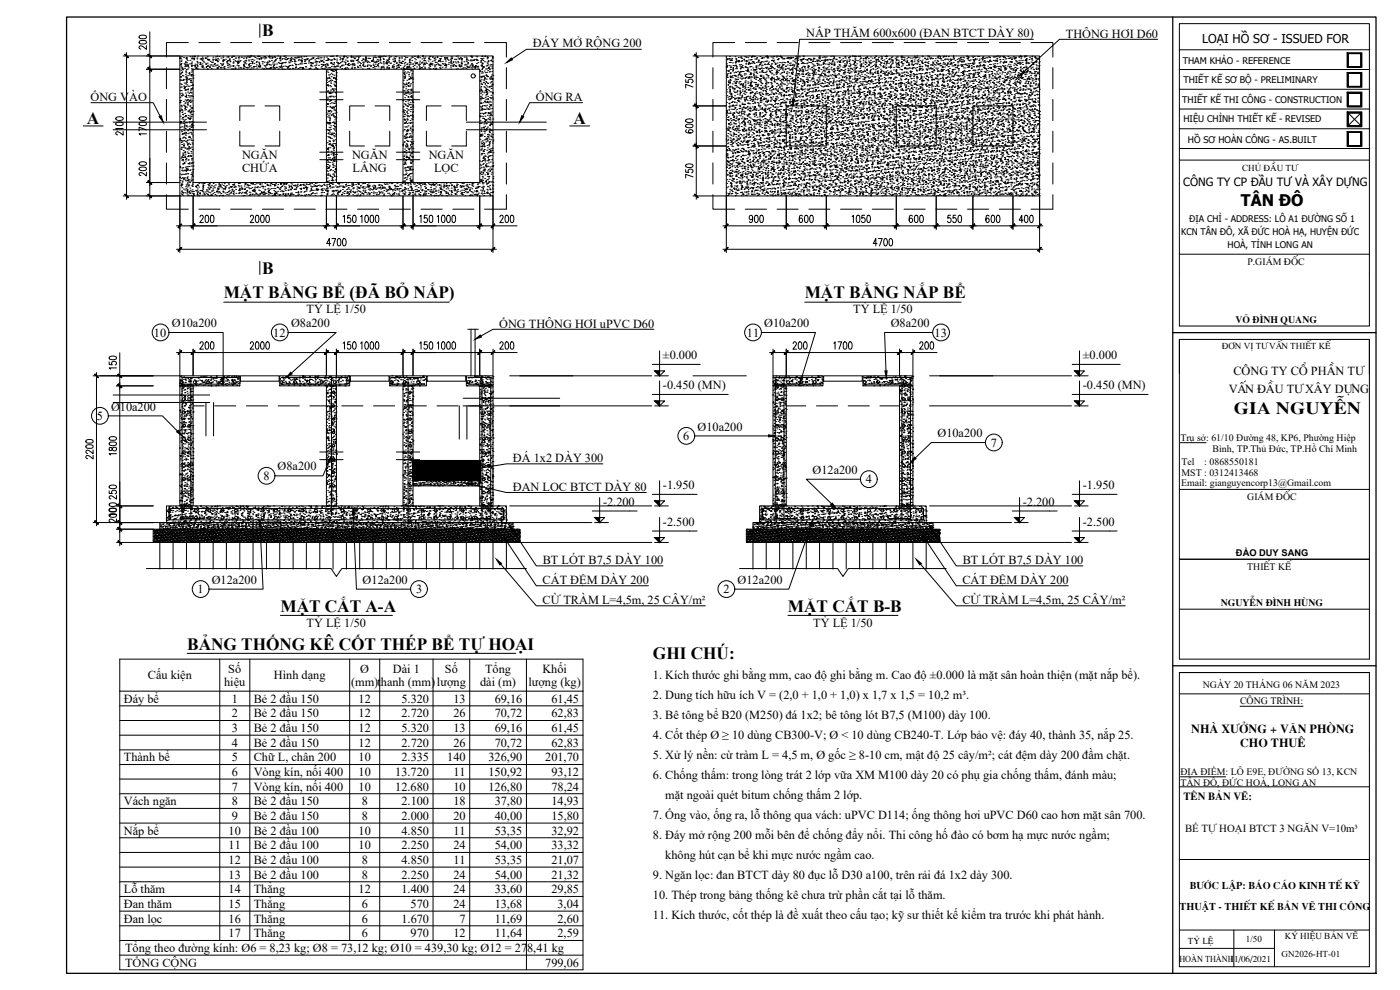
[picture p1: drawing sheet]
<svg xmlns="http://www.w3.org/2000/svg" width="420mm" height="297mm" viewBox="0 0 420 297" stroke-linecap="round" stroke-linejoin="round" font-family="sans-serif">
<defs><g id="words">
<g font-size="5.7">
<text x="36" y="151" transform="rotate(-90 36 151)">250</text>
<text x="36" y="158" transform="rotate(-90 36 158)">200</text>
</g>
<g font-size="5.3">
<text x="44.8" y="15.9" transform="rotate(-90 44.8 15.9)">200</text>
<text x="208.8" y="27.5" transform="rotate(-90 208.8 27.5)">750</text>
<text x="208.8" y="41.3" transform="rotate(-90 208.8 41.3)">600</text>
<text x="44.8" y="54" transform="rotate(-90 44.8 54)">200</text>
<text x="208.8" y="54.7" transform="rotate(-90 208.8 54.7)">750</text>
<text x="58.6" y="68.1">200</text>
<text x="73.7" y="68.1">2000</text>
<text x="101.6" y="68.1">150</text>
<text x="106.9" y="68.1">1000</text>
<text x="124.9" y="68.1">150</text>
<text x="148.9" y="68.1">200</text>
<text x="223.7" y="68.1">900</text>
<text x="238.5" y="68.1">600</text>
<text x="254.4" y="68.1">1050</text>
<text x="271.6" y="68.1">600</text>
<text x="283.3" y="68.1">550</text>
<text x="294.6" y="68.1">600</text>
<text x="304.8" y="68.1">400</text>
<text x="58.6" y="105.8">200</text>
<text x="73.7" y="105.8">2000</text>
<text x="101.6" y="105.8">150</text>
<text x="106.9" y="105.8">1000</text>
<text x="124.9" y="105.8">150</text>
<text x="148.9" y="105.8">200</text>
<text x="236.7" y="105.8">200</text>
<text x="274.8" y="105.8">200</text>
<text x="28.9" y="139" transform="rotate(-90 28.9 139)">2200</text>
</g>
<g font-size="5.2">
<text x="78.7" y="11">B</text>
<text x="26.1" y="37.2">A</text>
<text x="172.1" y="37.2">A</text>
<text x="78.7" y="82.1">B</text>
<text x="67.1" y="89.5">MẶT BẰNG BỂ (ĐÃ BỎ NẮP)</text>
<text x="241.5" y="89.5">MẶT BẰNG NẮP BỂ</text>
<text x="84.2" y="183.5">MẶT CẮT A-A</text>
<text x="236.5" y="183.5">MẶT CẮT B-B</text>
<text x="56.2" y="194.9">BẢNG THỐNG KÊ CỐT THÉP BỂ TỰ HOẠI</text>
<text x="196" y="197.8">GHI CHÚ:</text>
</g>
<text font-size="5.1" x="370.3" y="124.3">GIA NGUYÔN</text>
<text font-size="4.8" x="372.4" y="61.9">TÂN ĐÔ</text>
<g font-size="3.7">
<text x="242" y="11">NẮP THĂM 600x600 (ĐAN BTCT DÀY 80)</text>
<text x="319.9" y="11.3">THÔNG HƠI D60</text>
<text x="159.9" y="14.2">ĐÁY MỞ RỘNG 200</text>
<text x="360.8" y="12.9">LOẠI HỒ SƠ - ISSUED FOR</text>
<text x="27.2" y="30.3">ỐNG VÀO</text>
<text x="160.8" y="30.3">ỐNG RA</text>
<text x="72.6" y="47.7">NGĂN</text>
<text x="105.7" y="47.7">NGĂN</text>
<text x="128.7" y="47.7">NGĂN</text>
<text x="72.6" y="51.6">CHỨA</text>
<text x="105.8" y="51.6">LẮNG</text>
<text x="130.3" y="51.6">LỌC</text>
<text x="92" y="94.1">TỶ LỆ 1/50</text>
<text x="256.1" y="94.1">TỶ LỆ 1/50</text>
<text x="46.2" y="101">10</text>
<text x="51.6" y="98.2">Ø10a200</text>
<text x="82" y="101">12</text>
<text x="87.3" y="98.2">Ø8a200</text>
<text x="149.8" y="98.3">ỐNG THÔNG HƠI uPVC D60</text>
<text x="224.2" y="101">11</text>
<text x="229.4" y="98.2">Ø10a200</text>
<text x="267.3" y="98.2">Ø8a200</text>
<text x="280.5" y="101">13</text>
<text x="199" y="107.7">±0.000</text>
<text x="325" y="107.7">±0.000</text>
<text x="370.2" y="112.6">c«ng ty Cæ PHÇN T¦</text>
<text x="199" y="116.7">-0.450 (MN)</text>
<text x="325" y="116.7">-0.450 (MN)</text>
<text x="368.8" y="117.9">VÊN §ÇU T¦ x©y dùng</text>
<text x="33.3" y="123.2">Ø10a200</text>
<text x="29.1" y="126">5</text>
<text x="209.3" y="129.2">Ø10a200</text>
<text x="281.3" y="131.2">Ø10a200</text>
<text x="205" y="132">6</text>
<text x="297.3" y="134">7</text>
<text x="83.3" y="141.2">Ø8a200</text>
<text x="153.9" y="138.7">ĐÁ 1x2 DÀY 300</text>
<text x="243.8" y="142.2">Ø12a200</text>
<text x="79" y="144">8</text>
<text x="153.9" y="147.2">ĐAN LỌC BTCT DÀY 80</text>
<text x="199" y="146.8">-1.950</text>
<text x="259.8" y="145">4</text>
<text x="325" y="146.8">-1.950</text>
<text x="181" y="151.8">-2.200</text>
<text x="307" y="151.8">-2.200</text>
<text x="199" y="157.7">-2.500</text>
<text x="325" y="157.7">-2.500</text>
<text x="162.9" y="169.1">BT LÓT B7,5 DÀY 100</text>
<text x="288.9" y="169.1">BT LÓT B7,5 DÀY 100</text>
<text x="59.3" y="178">1</text>
<text x="63.5" y="175.2">Ø12a200</text>
<text x="108.8" y="175.2">Ø12a200</text>
<text x="124.9" y="178">3</text>
<text x="162.9" y="175.2">CÁT ĐỆM DÀY 200</text>
<text x="217.1" y="178">2</text>
<text x="221.4" y="175.2">Ø12a200</text>
<text x="288.8" y="175.2">CÁT ĐỆM DÀY 200</text>
<text x="162.9" y="181.2">CỪ TRÀM L=4,5m, 25 CÂY/m²</text>
<text x="288.8" y="181.2">CỪ TRÀM L=4,5m, 25 CÂY/m²</text>
<text x="92" y="188">TỶ LỆ 1/50</text>
<text x="244.1" y="188">TỶ LỆ 1/50</text>
<text x="44.4" y="203.8">Cấu kiện</text>
<text x="68.5" y="201.9">Số</text>
<text x="82.2" y="203.8">Hình dạng</text>
<text x="108.1" y="201.9">Ø</text>
<text x="117.9" y="201.9">Dài 1</text>
<text x="133.5" y="201.9">Số</text>
<text x="145.6" y="201.9">Tổng</text>
<text x="162.8" y="201.9">Khối</text>
<text x="196" y="203.8">1. Kích thước ghi bằng mm, cao độ ghi bằng m. Cao độ ±0.000 là mặt sân hoàn thiện (mặt nắp bể).</text>
<text x="67.3" y="205.7">hiệu</text>
<text x="105.4" y="205.7">(mm)thanh (mm)</text>
<text x="131.1" y="205.7">lượng</text>
<text x="144.1" y="205.7">dài (m)</text>
<text x="158.6" y="205.7">lượng (kg)</text>
<text x="196" y="209.8">2. Dung tích hữu ích V = (2,0 + 1,0 + 1,0) x 1,7 x 1,5 = 10,2 m³.</text>
<text x="37.2" y="210.8">Đáy bể</text>
<text x="69.6" y="210.8">1</text>
<text x="69.6" y="215.2">2</text>
<text x="76.2" y="210.8">Bẻ 2 đầu 150</text>
<text x="76.2" y="215.2">Bẻ 2 đầu 150</text>
<text x="107.6" y="210.8">12</text>
<text x="107.6" y="215.2">12</text>
<text x="120.5" y="210.8">5.320</text>
<text x="120.5" y="215.2">2.720</text>
<text x="136.1" y="210.8">13</text>
<text x="136.1" y="215.2">26</text>
<text x="148.5" y="210.8">69,16</text>
<text x="148.5" y="215.2">70,72</text>
<text x="165.5" y="210.8">61,45</text>
<text x="165.5" y="215.2">62,83</text>
<text x="196" y="215.8">3. Bê tông bể B20 (M250) đá 1x2; bê tông lót B7,5 (M100) dày 100.</text>
<text x="69.6" y="219.6">3</text>
<text x="76.2" y="219.6">Bẻ 2 đầu 150</text>
<text x="107.6" y="219.6">12</text>
<text x="120.5" y="219.6">5.320</text>
<text x="136.1" y="219.6">13</text>
<text x="148.5" y="219.6">69,16</text>
<text x="165.5" y="219.6">61,45</text>
<text x="196" y="221.8">4. Cốt thép Ø ≥ 10 dùng CB300-V; Ø &lt; 10 dùng CB240-T. Lớp bảo vệ: đáy 40, thành 35, nắp 25.</text>
<text x="357.5" y="219.8">NHµ X¦ëNG + V¡N PHßNG</text>
<text x="69.6" y="224">4</text>
<text x="76.2" y="224">Bẻ 2 đầu 150</text>
<text x="107.6" y="224">12</text>
<text x="120.5" y="224">2.720</text>
<text x="136.1" y="224">26</text>
<text x="148.5" y="224">70,72</text>
<text x="165.5" y="224">62,83</text>
<text x="196" y="227.8">5. Xử lý nền: cừ tràm L = 4,5 m, Ø gốc ≥ 8-10 cm, mật độ 25 cây/m²; cát đệm dày 200 đầm chặt.</text>
<text x="372.2" y="224.3">CHO THU£</text>
<text x="37.2" y="228.4">Thành bể</text>
<text x="69.6" y="228.4">5</text>
<text x="69.6" y="232.8">6</text>
<text x="76.2" y="228.4">Chữ L, chân 200</text>
<text x="76.2" y="232.8">Vòng kín, nối 400</text>
<text x="107.6" y="228.4">10</text>
<text x="107.6" y="232.8">10</text>
<text x="118.6" y="232.8">13.720</text>
<text x="120.5" y="228.4">2.335</text>
<text x="134.2" y="228.4">140</text>
<text x="136.1" y="232.8">11</text>
<text x="146.6" y="228.4">326,90</text>
<text x="146.6" y="232.8">150,92</text>
<text x="163.6" y="228.4">201,70</text>
<text x="165.5" y="232.8">93,12</text>
<text x="196" y="233.8">6. Chống thấm: trong lòng trát 2 lớp vữa XM M100 dày 20 có phụ gia chống thấm, đánh màu;</text>
<text x="69.6" y="237.2">7</text>
<text x="76.2" y="237.2">Vòng kín, nối 400</text>
<text x="107.6" y="237.2">10</text>
<text x="118.6" y="237.2">12.680</text>
<text x="136.1" y="237.2">10</text>
<text x="146.6" y="237.2">126,80</text>
<text x="165.5" y="237.2">78,24</text>
<text x="199.7" y="239.8">mặt ngoài quét bitum chống thấm 2 lớp.</text>
<text x="37.2" y="241.6">Vách ngăn</text>
<text x="69.6" y="241.6">8</text>
<text x="76.2" y="241.6">Bẻ 2 đầu 150</text>
<text x="108.5" y="241.6">8</text>
<text x="120.5" y="241.6">2.100</text>
<text x="136.1" y="241.6">18</text>
<text x="148.5" y="241.6">37,80</text>
<text x="165.5" y="241.6">14,93</text>
<text x="196" y="245.8">7. Ống vào, ống ra, lỗ thông qua vách: uPVC D114; ống thông hơi uPVC D60 cao hơn mặt sân 700.</text>
<text x="37.2" y="250.4">Nắp bể</text>
<text x="68.6" y="250.4">10</text>
<text x="69.6" y="246">9</text>
<text x="76.2" y="246">Bẻ 2 đầu 150</text>
<text x="76.2" y="250.4">Bẻ 2 đầu 100</text>
<text x="107.6" y="250.4">10</text>
<text x="108.5" y="246">8</text>
<text x="120.5" y="246">2.000</text>
<text x="120.5" y="250.4">4.850</text>
<text x="136.1" y="246">20</text>
<text x="136.1" y="250.4">11</text>
<text x="148.5" y="246">40,00</text>
<text x="148.5" y="250.4">53,35</text>
<text x="165.5" y="246">15,80</text>
<text x="165.5" y="250.4">32,92</text>
<text x="196" y="251.8">8. Đáy mở rộng 200 mỗi bên để chống đẩy nổi. Thi công hố đào có bơm hạ mực nước ngầm;</text>
<text x="68.6" y="254.8">11</text>
<text x="76.2" y="254.8">Bẻ 2 đầu 100</text>
<text x="107.6" y="254.8">10</text>
<text x="120.5" y="254.8">2.250</text>
<text x="136.1" y="254.8">24</text>
<text x="148.5" y="254.8">54,00</text>
<text x="165.5" y="254.8">33,32</text>
<text x="199.7" y="257.8">không hút cạn bể khi mực nước ngầm cao.</text>
<text x="68.6" y="259.2">12</text>
<text x="68.6" y="263.6">13</text>
<text x="76.2" y="259.2">Bẻ 2 đầu 100</text>
<text x="76.2" y="263.6">Bẻ 2 đầu 100</text>
<text x="108.5" y="259.2">8</text>
<text x="108.5" y="263.6">8</text>
<text x="120.5" y="259.2">4.850</text>
<text x="120.5" y="263.6">2.250</text>
<text x="136.1" y="259.2">11</text>
<text x="136.1" y="263.6">24</text>
<text x="148.5" y="259.2">53,35</text>
<text x="148.5" y="263.6">54,00</text>
<text x="165.5" y="259.2">21,07</text>
<text x="165.5" y="263.6">21,32</text>
<text x="196" y="263.8">9. Ngăn lọc: đan BTCT dày 80 đục lỗ D30 a100, trên rải đá 1x2 dày 300.</text>
<text x="37.2" y="268">Lỗ thăm</text>
<text x="68.6" y="268">14</text>
<text x="76.2" y="268">Thẳng</text>
<text x="107.6" y="268">12</text>
<text x="120.5" y="268">1.400</text>
<text x="136.1" y="268">24</text>
<text x="148.5" y="268">33,60</text>
<text x="165.5" y="268">29,85</text>
<text x="196" y="269.8">10. Thép trong bảng thống kê chưa trừ phần cắt tại lỗ thăm.</text>
<text x="37.2" y="272.4">Đan thăm</text>
<text x="68.6" y="272.4">15</text>
<text x="76.2" y="272.4">Thẳng</text>
<text x="108.5" y="272.4">6</text>
<text x="123.2" y="272.4">570</text>
<text x="136.1" y="272.4">24</text>
<text x="148.5" y="272.4">13,68</text>
<text x="167.3" y="272.4">3,04</text>
<text x="196" y="275.7">11. Kích thước, cốt thép là đề xuất theo cấu tạo; kỹ sư thiết kế kiểm tra trước khi phát hành.</text>
<text x="37.2" y="276.8">Đan lọc</text>
<text x="68.6" y="276.8">16</text>
<text x="68.6" y="281.2">17</text>
<text x="76.2" y="276.8">Thẳng</text>
<text x="76.2" y="281.2">Thẳng</text>
<text x="108.5" y="276.8">6</text>
<text x="108.5" y="281.2">6</text>
<text x="120.5" y="276.8">1.670</text>
<text x="123.2" y="281.2">970</text>
<text x="136.1" y="281.2">12</text>
<text x="137.9" y="276.8">7</text>
<text x="148.5" y="276.8">11,69</text>
<text x="148.5" y="281.2">11,64</text>
<text x="167.3" y="276.8">2,60</text>
<text x="167.3" y="281.2">2,59</text>
<text x="37.5" y="285.6">Tổng theo đường kính: Ø6 = 8,23 kg; Ø8 = 73,12 kg; Ø10 = 439,30 kg; Ø12 = 278,41 kg</text>
<text x="37.5" y="290">TỔNG CỘNG</text>
<text x="163.6" y="290">799,06</text>
</g>
<text font-size="3.4" x="355.1" y="55.7">CÔNG TY CP ĐẦU TƯ VÀ XÂY DỰNG</text>
<g font-size="3.2">
<text x="355.1" y="240">tªn b¶n vÏ:</text>
<text x="355.6" y="249.5">BỂ TỰ HOẠI BTCT 3 NGĂN V=10m³</text>
</g>
<g font-size="3.1">
<text x="357" y="266.7">B¦íC LËP: B¸O C¸O KINH TÕ Kü</text>
<text x="354" y="272.9">THUËT - THIÕT KÕ B¶N VÏ THI C¤NG</text>
</g>
<g font-size="3">
<text x="374.4" y="79.5">p.gi¸m ®èc</text>
<text x="354.2" y="132.2">Trụ sở: 61/10 Đường 48, KP6, Phường Hiệp</text>
<text x="363.9" y="135.5">Bình, TP.Thủ Đức, TP.Hồ Chí Minh</text>
<text x="354.5" y="139.5">Tel</text>
<text x="354.6" y="142.8">MST : 0312413468</text>
<text x="361.4" y="139.5">: 0868550181</text>
<text x="354.5" y="145.7">Email: gianguyencorp13@Gmail.com</text>
<text x="374.3" y="150.1">gi¸m ®èc</text>
<text x="374.3" y="171">THIÕT KÕ</text>
<text x="361" y="206.4">NGÀY 20 THÁNG 06 NĂM 2023</text>
<text x="372.2" y="211.4">C«NG TR×NH:</text>
<text x="354.3" y="232.4">ĐỊA ĐIỀM: LÔ E9E, ĐƯỜNG SỐ 13, KCN</text>
<text x="354.2" y="235.7">TÂN ĐÔ, ĐỨC HOÀ, LONG AN</text>
</g>
<g font-size="2.9">
<text x="370.8" y="97">vâ ®×nh quang</text>
<text x="366.4" y="181.9">nguyÔn ®×NH HïNG</text>
</g>
<g font-size="2.8">
<text x="355" y="19.2">THAM KHẢO - REFERENCE</text>
<text x="355.1" y="24.9">THIẾT KẾ SƠ BỘ - PRELIMINARY</text>
<text x="354.8" y="31">THIẾT KẾ THI CÔNG - CONSTRUCTION</text>
<text x="355.2" y="36.7">HIỆU CHỈNH THIẾT KẾ - REVISED</text>
<text x="356.5" y="42.9">HỒ SƠ HOÀN CÔNG - AS.BUILT</text>
<text x="354.5" y="70.6">KCN TÂN ĐÔ, XÃ ĐỨC HOÀ HẠ, HUYỆN ĐỨC</text>
<text x="356.9" y="66.6">ĐỊA CHỈ - ADDRESS: LÔ A1 ĐƯỜNG SỐ 1</text>
<text x="368.4" y="74.5">HOÀ, TỈNH LONG AN</text>
<text x="370.9" y="166.9">ĐÀO DUY SANG</text>
</g>
<g font-size="2.7">
<text x="372.8" y="51.3">CHñ §ÇU T¦</text>
<text x="366.7" y="104.8">§¥N VÞ T¦ VÊN THIÕT KÕ</text>
<text x="385.6" y="281.8">Ký HIÖU B¶N VÏ</text>
<text x="356.5" y="283.2">Tû LÖ</text>
<text x="373.9" y="282.7">1/50</text>
<text x="384.6" y="287.2">GN2026-HT-01</text>
<text x="353.9" y="288.7">hoµn thµnh</text>
<text x="369" y="288.7">11/06/2021</text>
</g>
</g></defs>
<!-- layer: 4.Tp_Net dut -->
<g fill="none" stroke="#000" stroke-width=".3">
<path d="M56.5 12.8h-6.5v4.3M59.7 12.8h6.3M69.2 12.8h6.4M78.7 12.8h6.4M88.3 12.8h6.3M97.8 12.8h6.3M107.3 12.8h6.4M116.8 12.8h6.4M126.4 12.8h6.3M135.9 12.8h6.3M145.4 12.8h6.6v4.3M220.5 12.8h-6.5v4.3"/>
<path d="M223.7 12.8h6.3M233.2 12.8h6.4M242.7 12.8h6.4M252.3 12.8h6.3M261.8 12.8h6.3M271.3 12.8h6.4M280.8 12.8h6.4M290.4 12.8h6.3M299.9 12.8h6.3M309.4 12.8h6.6v4.3M50 20.3v6.4M50 29.8v6.4"/>
<path d="M50 39.4v6.3M72 39.4v4.4h4.4M76.4 31.8h-4.4v4.4M79.5 31.8h4.4v4.4M83.9 39.4v4.4h-4.4M104.9 39.4v4.4h4.5M109.4 31.8h-4.5v4.4M112.6 31.8h4.4v4.4M117 39.4v4.4h-4.4M128 39.4v4.4h4.4M132.4 31.8h-4.4v4.4M135.6 31.8h4.4v4.4"/>
<path d="M140 39.4v4.4h-4.4M152 20.3v6.4M152 29.8v6.4M152 39.4v6.3M214 20.3v6.4M214 29.8v6.4M214 39.4v6.3M316 20.3v6.4M316 29.8v6.4M316 39.4v6.3M50 58.4v4.4h6.5M50 48.9v6.3"/>
<path d="M152 48.9v6.3M152 58.4v4.4h-6.6M214 58.4v4.4h6.5M214 48.9v6.3M316 58.4v4.4h-6.6M316 48.9v6.3M69.2 62.8h6.4M78.7 62.8h6.4M88.3 62.8h6.3M97.8 62.8h6.3M116.8 62.8h6.4M135.9 62.8h6.3"/>
<path d="M233.2 62.8h6.4M242.7 62.8h6.4M252.3 62.8h6.3M261.8 62.8h6.3M280.8 62.8h6.4M290.4 62.8h6.3M299.9 62.8h6.3M58 121.8h3.3M64.4 121.8h6.4M74 121.8h6.3M83.5 121.8h6.3M93 121.8h6.4"/>
<path d="M102.6 121.8h6.3M112.1 121.8h6.3M121.6 121.8h6.4M131.1 121.8h6.4M140.7 121.8h3.3M236 121.8h5.9M245 121.8h6.4M254.6 121.8h6.3M264.1 121.8h5.9"/>
</g>
<!-- layer: 34.Tp_Hatch TKe -->
<g fill="none" stroke="#000" stroke-width=".3">
<path d="M54 17.5h.1M54 17.3v.2M54.2 17.5h.1M54.2 19.5h.1M54.3 18.4h.1M54.3 19.3l.1 .2h-.2zM54.4 19h.1M54.4 18h.1M54.4 17h.1M55.1 17.3h.1M55.2 19.1h.1M55.4 19.4h.1"/>
<path d="M55.6 19.2h.1M55.6 18.6l.2-.1v.2zM55.7 19.7l.1 .3h-.3zM55.8 17.4h.1M55.8 17.6h.1M55.9 19.5h.1M55.9 19.8h.1M56 18.8h.1M56 17.8h.1M56.1 17.2v.2h-.2zM56.2 18.2h.1M56.2 19.3h.1"/>
<path d="M56.3 19.9h.1M56.5 19.5l-.2 .2zM56.9 19.2h.1M57 17h.1M57 18.1h.1M57.3 19.2h.1M57.4 19h.1M57.4 17.6h.1M57.4 19.8h.3l-.1 .2zM57.5 19.6h.1M57.5 18.6h.1M57.5 17.1h.1"/>
<path d="M57.6 17.6h.1M57.7 16.9h.1M58.1 17.9h.1M58.1 19.6h.1M58.2 17.6h.2v.2zM58.3 17.4l-.2 .2zM58.5 19.2h.1M58.5 16.8l-.2 .2h.3v-.2M58.7 19.7v.2l-.2-.1zM59 19.4h.1M59.1 18.4h.1M59.1 17.4h.1"/>
<path d="M59.1 17.7h.1M59.1 19.7h.1M59.2 18.7h.1M59.2 18.9h.1M59.3 16.8h.1M59.9 19.3h.1M60 18.8h.1M60 17.7h.1M60 18.9l.2-.1v.2zM60.1 19.3h.1M60.4 19.8h.1M60.5 17.6l-.2 .2z"/>
<path d="M60.6 18.2h.1M60.6 19.2h.1M60.7 17.2h.1M60.7 17.8h.1M60.7 19.7h.1M60.8 17.6h.1M60.9 19.9l-.2 .2zM61 18.4h.1M61.2 18.7h.1M61.7 19h.1M61.7 19.4h.1M61.8 17.3v.3l-.2-.1z"/>
<path d="M62 17.4h.1M62.1 20h.1M62.2 17.9h.1M62.2 19h.1M62.2 16.9h.1M62.3 19.6h.1M62.3 17.9h.1M62.4 19.8h.1M62.5 17.9l.2-.1v.2zM62.6 17.9l.2-.1zM62.7 18h.1M63 19.5h.1"/>
<path d="M63.1 18.4h.1M63.4 19.5h.1M63.5 18.7h.1M63.7 19.8h.1M63.7 18.8h.1M63.8 17.8h.1M63.8 18.3h.1M63.9 17.2h.1M64 17.9h.1M64 19.9h.1M64.2 19.3h.1M64.4 19.1l.2-.1z"/>
<path d="M64.5 17.7h.1M64.6 19.8h.1M64.6 17.1h.1M64.8 18l-.1 .1zM64.9 18l.2-.2v.2zM65 18.1h.1M65 19.5h.1M65.2 16.9l.2-.1zM65.2 19.5h.1M65.2 18.4h.1M65.3 18.5h.1M65.3 17.5h.1"/>
<path d="M65.6 18h.1M65.6 19.9h.1M65.8 16.9h.1M66.1 19.1h.1M66.3 17.4h.1M66.4 19.5h.1M66.6 19.6h.1M66.8 19.3h.1M66.8 18.3h.1M66.8 16.8h.1M66.9 17.3h.1M66.9 19h.1"/>
<path d="M66.9 17.9h.1M67 18.1h.2zM67 18.1h.1M67 18.1l-.1 .2M67 18.1l.1 .3-.2-.1M67.2 18h.1M67.7 17.8h.1M68 18.8h.1M68.1 17.1h.1M68.1 18.5l.2-.2 .1 .2zM68.2 19.2h.1M68.2 19.7h.1"/>
<path d="M68.4 19.2h.1M68.4 18.1h.1M68.5 17.1h.1M68.5 16.9h.1M68.8 17.8h.1M68.8 19.4l.2-.1zM68.8 17.6h.1M68.8 18.1h.1M69.2 19.8h.1M69.2 18.4l-.2 .1zM69.5 17.1h.2v.2zM69.8 16.8h.1"/>
<path d="M69.9 19.9h.1M69.9 19.7h.1M69.9 18.9h.1M70 17.9h.1M70 18.6h.1M70 16.9h.1M70.1 17h.1M70.5 18.2h.1M70.6 17.5h.1M70.7 18.5h.1M70.8 17.4h.1M71.1 19.5h.1"/>
<path d="M71.3 19l.3-.3v.3zM71.3 18.4l.2-.1v.2zM71.4 18.5v.2h-.2zM71.5 19.7h.1M71.5 18.7h.1M71.5 19.8h.1M71.5 17.7h.1M71.5 17.3h.1M71.7 17h.1M71.7 18.6h.1M71.9 18.3h.1M72.1 18.2h.1"/>
<path d="M72.3 17.2h.1M72.7 17.1h.1M73 19.5h.1M73 19.3h.1M73.1 17.5h.1M73.1 18.5h.1M73.1 19.9h.1M73.2 19.6l.2-.1-.1 .2zM73.4 17.1h.1M73.5 18.2h.1M73.6 18.7l-.2 .2zM73.7 18.3h.1"/>
<path d="M73.8 18.1h.1M73.8 19.2h.1M73.9 17.4l.2-.1-.1 .2zM74.1 16.9h.1M74.5 18h.1M74.6 19.3h.1M74.6 16.9h.1M74.6 18.3h.1M74.7 17.3h.1M74.8 19.9h.1M74.8 19.2l.1 .3h-.3zM74.9 19h.1"/>
<path d="M75 17.2h.1M75.1 19.8h.1M75.2 16.8h.1M75.2 16.8h.2M75.3 17.9h.1M75.4 16.8h.1M75.4 18.4h.1M75.7 17.8h.1M75.7 18.6l.2-.1v.2zM75.8 18.9l-.2 .2zM75.9 16.8h.1M76 20h.1"/>
<path d="M76.2 19.1h.1M76.2 18.1h.1M76.2 17h.1M76.6 17.3h.1M76.8 19.9h.1M76.8 18.8h.1M76.9 19.5h.1M77 18.4h.1M77 17.6h.1M77.5 16.8l-.1 .2zM77.6 19.8h.2l-.1 .2zM77.6 18.7h.1"/>
<path d="M77.6 16.9h.1M77.6 17.6h.1M77.7 18.9h.1M77.7 19.9h.1M77.7 17.9h.1M77.8 16.9h.1M77.9 19.1l-.1 .2zM78 19.7h.1M78.1 19.8v.3l-.2-.1zM78.2 17.3h.1M78.3 17.6h.2zM78.4 17.5h.1"/>
<path d="M78.6 18.5h.1M78.7 19.2h.1M78.8 18.5h.1M78.8 17.3h.1M79.2 17h.1M79.2 19.7h.1M79.3 18.7h.1M79.3 17.6h.1M79.5 19.8h.1M79.6 17.3h.1M79.7 17l.1 .2h-.3zM79.8 17.4h.1"/>
<path d="M79.9 19.5h.1M80.1 18.9l.2-.1zM80.1 19.3l.1 .2h-.2zM80.2 18.6h.1M80.5 18.9h.1M80.6 17h.1M80.6 19.4h.1M80.7 18.3h.1M80.7 17l.2-.2 .1 .3zM80.8 19.5h.1M80.9 18.4h.1M80.9 17h.1"/>
<path d="M80.9 17.4h.1M81.2 19.5h.1M81.4 18.1h.1M81.5 17h.1M81.5 17.4h.1M81.7 17.4l.2-.2zM81.8 19.2h.1M81.9 18.7h.1M82.3 17h.1M82.3 18.5h.1M82.3 19.2h.1M82.3 19.5l-.1 .2z"/>
<path d="M82.4 18.2h.1M82.4 17.2h.1M82.5 17.1h.1M82.6 18h.1M82.7 17.9l.2-.1zM83 19.2h.1M83.1 17.5h.1M83.4 16.8h.1M83.5 18.7h.1M83.7 19h.1M83.9 19h.1M84 17h.1"/>
<path d="M84 18h.1M84 18.2h.1M84.1 17.2h.1M84.1 17.4v.2h-.2zM84.2 17.3v.3h-.3zM84.5 18.9h.1M84.5 19.7v.2l-.1-.1zM84.5 19.1l.2-.1zM84.5 17.8h.1M84.8 17.6h.1M84.8 18.9h.1M84.8 19.9h.1"/>
<path d="M85.1 18.8h.1M85.2 16.9l.2-.1zM85.3 17.6h.1M85.5 19.8h.1M85.5 18.8h.1M85.6 16.8h.1M85.6 17.8h.1M85.6 18.7h.1M85.7 17.3h.1M85.8 17.9h.1M85.9 20h.1M86.3 17.6l-.2 .2z"/>
<path d="M86.4 17.6h.1M86.4 17.5h.1M86.6 18.6h.1M86.7 19.9l-.2 .2zM86.7 18.9h.1M86.8 19.7h.1M87 19.6h.1M87 18.6h.1M87 18.1h.2zM87.1 17.6h.1M87.2 18.1l.3-.3v.3zM87.3 17.3h.1"/>
<path d="M87.5 19.5h.1M87.6 18.4h.1M87.6 17.6h.1M87.7 19.7h.1M88 17.7h.1M88.3 17.9l.2-.1zM88.3 18.4h.1M88.3 19h.1M88.3 18.3h.1M88.4 17.3h.1M88.6 18.4h.1M88.6 19.4h.1"/>
<path d="M88.6 17.4h.1M88.7 19.4h.1M88.9 19.4l.2-.1zM89 17.4h.1M89.2 17.1h.1M89.4 17.3h.1M89.5 18.2h.1M89.5 19.4h.1M89.6 17.8h.1M89.6 17.1l.2-.1-.1 .3zM90 19h.1M90.1 19.2h.1"/>
<path d="M90.1 18h.1M90.2 18.2h.1M90.2 17.2h.1M90.3 17h.1M90.6 19.2h.1M90.6 17.5h.1M90.6 18l-.1 .1zM90.7 18.3v.3h-.2zM91.1 17h.1M91.2 17.9h.1M91.3 19h.1M91.4 17.9h.1"/>
<path d="M91.4 19h.1M91.4 18.4l.3-.1-.1 .2zM91.6 19.1h.1M91.7 19h.1M91.7 18h.1M91.8 17h.1M91.9 17.7h.1M92.2 17.9h.1M92.2 17.5h.1M92.5 18.9h.1M92.7 18.3l.1-.2 .1 .3zM92.9 17.9h.1"/>
<path d="M93 18.7h.1M93.2 19.8h.1M93.3 18.8h.1M93.3 19.1h.1M93.3 19.6l.2-.1-.1 .2zM93.3 17.8h.1M93.3 17.7h.1M93.6 19.8h.1M93.7 17.4h.1M93.9 17.6h.1M93.9 18.8l.1 .3h-.3zM94 17.4l.2-.1-.1 .2z"/>
<path d="M94.4 19.8h.1M94.4 18.7h.1M94.5 18h.1M94.8 19.6h.1M94.8 18.6h.1M94.8 18.4h.1M94.9 17.6h.1M94.9 19.2h.1M95 18.4l-.1 .1zM95.2 18.5h.1M95.2 17.4h.1M95.5 17.1h.1"/>
<path d="M95.5 17.6h.1M95.6 19.6h.1M95.8 18.6l.2-.1zM96 17.3h.1M96.1 18.1h.1M96.4 19.4h.1M96.4 17.3h.1M96.4 18.4h.1M96.5 20h.1M96.5 19.3h.1M96.6 18.1h.1M96.9 19.6l.3-.3v.3z"/>
<path d="M97.1 17.7h.1M97.2 17.2h.1M97.2 18.5v.2h-.1zM97.5 19.3h.1M97.6 19.8h.2zM97.7 18.1h.1M97.9 19.2h.1M98 18.1h.1M98 17.1h.1M98.1 19.3h.1M98.3 19.2h.1M98.3 19.7h.1"/>
<path d="M98.3 18.1h.1M98.4 17.9h.1M98.4 17.6h.2zM98.7 17.8h.1M99.1 18h.1M99.1 16.9h.1M99.2 18.9l.2-.2zM99.4 19.1h.1M99.4 18.2h.1M99.4 20h.1M99.5 19h.1M99.5 17.9h.1"/>
<path d="M99.6 16.9h.1M99.8 19.4h.1M99.9 16.8h.1M100 19.3h.1M100.2 17.5h.1M100.2 17.9h.1M100.2 18.9l.2-.1zM100.4 17.9h.1M101 16.8h.1M101 18.7h.1M101 19.8h.1M101 18.3h.1"/>
<path d="M101 16.8h.2M101 17.7h.1M101.2 16.8h.1M101.3 19.9h.1M101.3 18.8h.1M101.4 19.5h.1M101.6 18.9v.2h-.2zM101.8 19h.1M101.9 17.2h.1M102 17.9h.1M102.1 18.7h.1M102.2 17.6h.1"/>
<path d="M102.4 19.8h.1M102.5 19.7h.1M102.6 19.5h.1M102.6 18.5h.1M102.6 18.4h.1M102.7 17.5h.1M102.7 17.9l.3-.1zM102.9 17.5h.1M103 19.5h.1M103.3 18.6h.1M103.3 16.8v.3h-.2zM103.3 16.8l-.1 .2z"/>
<path d="M103.6 18.7h.1M103.6 18h.1M103.7 16.9h.1M103.8 19.1l-.2 .2zM104.1 17.4h.1M104.1 19.3h.1M104.2 18.3h.1M104.2 17.3h.1M104.3 18.4h.1M104.3 19.4h.1M104.4 19.5h.1M104.6 19.1l.2-.1z"/>
<path d="M104.6 19.6h.1M105.2 19.4h.1M105.2 18.3h.1M105.2 18.1h.1M105.3 16.9l.2-.1v.2zM105.4 18.4h.1M105.5 17l.1 .2h-.2zM105.7 19.1h.1M105.7 18.1h.1M105.7 17.1h.1M105.9 18.5h.1M106 18.2h.1"/>
<path d="M106 19.3v.2h-.2zM106 17.1h.1M106.1 19.1h.1M106.3 19.7h.1M106.3 19.3h.1M106.6 17.3v.3h-.3zM106.8 17h.1M106.9 18.1h.1M107.1 18.1h.1M107.1 18.1l.3-.1-.1 .2zM107.2 19.9h.1M107.3 18.9h.1"/>
<path d="M107.3 16.9h.1M107.3 17.9h.1M107.5 18.5h.1M107.7 17.2l-.1 .2zM107.9 18.8h.1M107.9 16.9h.1M107.9 19.8h.1M108.1 19.5l-.1 .2zM108.2 19h.1M108.5 18.2h.1M108.8 19.7h.1M108.8 18.7h.1"/>
<path d="M108.9 17.6h.1M108.9 17.8h.1M109 18.9h.1M109 19.3l.2-.1-.1 .3zM109 17.8h.1M109.1 19.9h.1M109.1 18.6h.1M109.3 20h.1M109.5 19.8h.1M109.6 18.5h.1M109.7 17.1l.2-.1v.3zM109.8 17.7h.1"/>
<path d="M109.8 17.9l.1 .2h-.3zM109.9 17.4v.2h-.1zM110.1 18.3h.1M110.2 18.8h.1M110.3 19.5h.1M110.3 19.7l.1 .2-.2-.1zM110.4 18.5h.1M110.4 17.5h.1M110.7 17.5h.1M110.8 18.7h.1M110.8 19.5h.1M111 17.6h.1"/>
<path d="M111.2 19.9h.1M111.3 19.7h.1M111.4 18.2h.1M111.5 18.4l.2-.1v.2zM111.8 18.4h.1M111.9 18.2h.1M111.9 19.2h.1M112 17.2h.1M112 19.6h.1M112.1 18.5h.1M112.1 17.6l-.2 .2zM112.4 16.8h.1"/>
<path d="M112.4 18.7h.1M112.5 17.2h.1M112.5 19.9l-.1 .2zM112.6 19.2h.1M112.8 20h.1M112.8 18.4h.1M112.8 18.6l.3-.2v.3zM112.9 17.3h.1M113.2 19.5h.1M113.2 17.9h.1M113.3 19.6l.2-.1v.2zM113.4 18.4h.1"/>
<path d="M113.5 18h.1M113.5 19h.1M113.5 17h.1M113.6 17.2h.1M114 16.9h.1M114 18.3h.1M114 18.8h.1M114.1 17.4l.2-.1zM114.3 16.9h.1M114.3 17.8v.2l-.2-.1zM114.4 19h.1M114.8 17h.1"/>
<path d="M115 19.9h.1M115 17.6h.1M115 18.9h.1M115 18.5h.1M115.1 17.9h.1M115.1 16.8h.1M115.1 19.2h.1M115.6 16.9h.1M115.7 18.9h.1M115.9 19.1h.1M115.9 18h.1M115.9 18.6l.2-.1z"/>
<path d="M116.2 18.7h.1M116.3 18.1l.2-.1zM116.3 18.9v.3l-.2-.1zM116.5 19.6h.1M116.6 18.6h.1M116.6 17.6h.1M116.7 17.9h.1M116.7 16.8h.1M116.8 17.3h.1M117 19h.1M117.2 17h.1M117.3 19h.1"/>
<path d="M117.7 19.8h.2zM117.8 17.8h.1M117.9 18.4h.1M118.1 19.4h.1M118.2 18.4h.1M118.2 19.9h.1M118.2 17.4h.1M118.3 18.6h.1M118.4 17.6h.3zM118.5 18.3l.2-.2zM118.5 17h.1M118.9 17h.1"/>
<path d="M118.9 19.8h.1M118.9 19h.1M119 18.7h.1M119.5 19.4l.1 .3-.3-.1zM119.6 19.8h.1M119.7 19.2h.1M119.7 18.2h.1M119.7 18.6h.1M119.7 18h.1M119.8 17.2h.1M119.8 17.5h.1M119.9 18.7h.1"/>
<path d="M120.1 19.7h.1M120.3 18.9l.2-.1zM120.5 17.1h.1M120.5 17.4h.1M120.5 19.1h.1M120.8 18.4l-.1 .1zM120.9 18.4h.1M121.2 19h.1M121.3 18h.1M121.3 17h.1M121.4 19.5h.1M121.5 17.7h.1"/>
<path d="M121.5 18.7h.1M121.7 17.3h.1M122 19.4h.1M122.1 17.2h.1M122.2 19.2h.1M122.8 19.8h.1M122.8 19.3h.1M122.8 18.8h.1M122.8 18.2h.1M122.8 19.9l.1 .3-.3-.1zM122.9 17.8h.1M122.9 17.9l.2-.1z"/>
<path d="M123 18.5l.1 .2h-.2zM123.1 18.8h.1M123.1 19.2h.1M123.3 17.4h.1M123.6 18.1h.1M123.6 17h.1M123.7 17.3h.1M123.8 19.2h.1M123.9 19.9h.1M123.9 19.2h.1M124.3 19.6h.1M124.4 17.6h.1"/>
<path d="M124.4 18.6h.1M124.4 16.9h.1M124.7 19.1l.2-.1zM124.7 17.9h.1M124.8 18.9h.1M124.9 19h.1M125.1 17.1h.1M125.1 18.9l.1-.2zM125.3 17.3h.1M125.4 16.9l.2-.1v.2zM125.4 19.3h.1M125.4 17.2l.3-.3v.3z"/>
<path d="M125.6 19.6h.1M125.8 18.9h.1M125.9 19.4h.1M125.9 18.4h.1M126 17.3h.1M126.4 19h.1M126.6 18.8h.1M126.6 17.7h.1M126.7 18.6h.1M126.8 16.8h.1M126.8 16.8h.2M127 19.8h.1"/>
<path d="M127 17.4h.1M127 16.8h.1M127 19.4h.1M127.2 18.1l.2-.1v.2zM127.4 17.6h.1M127.4 18.9v.2h-.1zM127.4 19.3h.1M127.5 19.2h.1M127.5 18.1h.1M127.6 17.1h.1M127.8 18.7h.1M128 19h.1"/>
<path d="M128.5 18.3h.1M128.6 17.4h.1M128.6 17.5h.1M128.7 19.5h.1M128.9 19.6h.1M128.9 17.4v.3h-.2zM129 19h.1M129 20h.1M129 17l.2-.2zM129 17.9h.1M129 19.3l.2-.1v.3zM129.1 17h.1"/>
<path d="M129.2 19h.1M129.4 19.3l.2-.2zM129.6 19.5h.1M129.7 18.4h.1M129.7 19.1h.1M129.8 17.1l.2-.1zM130.3 17.6h.1M130.3 18h.1M130.3 19.5h.1M130.4 18.3h.1M130.5 17.2h.1M130.6 19.8h.1"/>
<path d="M130.6 18.7h.1M130.6 17.7h.1M130.8 19.3h.1M131 18.7h.1M131.2 17.1h.1M131.3 19.2h.1M131.3 17l.1 .2h-.2zM131.6 18.1h.1M131.6 18.4l.2-.1zM131.7 19.3l.1 .2h-.2zM131.9 17.6h.1M131.9 19.6h.1"/>
<path d="M132 17.7h.1M132.1 19.5h.1M132.1 19.8h.1M132.2 18.5h.1M132.2 17.9v.3h-.2zM132.2 17.5h.1M132.4 16.9h.1M132.7 19.1h.1M132.8 18.4h.1M132.9 19.2h.1M133.4 19.6l.2-.1zM133.5 19h.1"/>
<path d="M133.5 17.9h.1M133.5 17.7h.1M133.5 17.2l-.1 .2zM133.6 19.6h.1M133.6 19.3h.1M133.7 18.3h.1M133.7 17.3h.1M133.8 17.4h.1M133.9 19.5h.1M133.9 19.5l-.1 .2zM134.2 17.4l.2-.1zM134.3 17.8h.1"/>
<path d="M134.5 19.3h.1M134.5 18.1h.1M134.6 18.8h.1M135.1 17.8h.1M135.2 19.7h.1M135.2 18.7l.2-.3 .1 .3zM135.3 19.1h.1M135.3 17.1h.1M135.3 18.1h.1M135.4 17.6h.1M135.6 17.1h.1M135.7 19.2h.1"/>
<path d="M135.7 17.4l.1 .2h-.2zM135.8 19.8h.1M136 19.8l.1-.1 .1 .2zM136 18.6l.2-.1zM136.1 19.4h.1M136.3 17.8h.1M136.5 19.7h.1M136.6 18.6h.1M136.7 17.8h.1M136.8 19.9h.1M136.8 17.9h.1M136.8 18.9h.1"/>
<path d="M136.8 19.8h.1M136.9 16.9h.1M137.3 18.5h.1M137.4 17.4h.1M137.4 16.8h.1M137.5 18.8h.1M137.7 19.5h.1M137.8 19.5h.1M137.8 19.8h.2zM137.9 17.6l-.1 .2zM138.1 17.5h.1M138.1 17.3h.1"/>
<path d="M138.3 19.7h.1M138.3 19.9l-.1 .2zM138.3 18.7h.1M138.4 17.7h.1M138.4 17.9h.1M138.4 19.8h.1M138.4 19.2l.3-.2v.2zM138.5 18.3h.1M138.6 17.6h.2zM139.2 18.5h.1M139.3 17.1h.1M139.4 19.5h.1"/>
<path d="M139.6 19.3h.1M139.9 17.2h.1M139.9 18.5h.1M139.9 19.5h.1M140 17.5h.1M140 17.9h.1M140.1 19.9h.1M140.1 17.8v.2l-.1-.1zM140.4 19.2h.1M140.4 18.9l.2-.1zM140.4 18.1h.1M141 18.2h.1"/>
<path d="M141.1 19.6h.1M141.2 18h.1M141.2 16.9h.1M141.3 16.8h.1M141.4 19.3h.1M141.5 18.3h.1M141.5 17.3h.1M141.5 19h.1M141.6 18h.1M141.6 16.9h.1M141.7 19.7l.2-.3 .1 .3zM142.3 18l-.2 .1z"/>
<path d="M142.3 17.8h.1M142.6 20h.1M142.7 19.7h.1M142.7 19.8h.1M142.8 17.9h.1M142.9 16.9h.1M142.9 17.9l.2-.1v.2zM143 19.1h.1M143 18.1h.1M143.1 17h.1M143.3 18.1h.1M143.4 19.9h.1"/>
<path d="M143.4 18.8h.1M144.2 18.7h.1M144.2 17.6h.1M144.3 19.7h.1M144.4 19.5h.1M144.4 18.1l.1 .3-.2-.1zM144.5 19.9h.1M144.5 17h.1M144.6 18.9h.1M144.6 19.7h.1M144.6 17.6h.1M144.6 17.9h.1"/>
<path d="M144.7 16.8h.1M144.7 19.1l.2-.1v.2zM144.9 18.1h.1M145 17.5h.1M145.2 19.9v.3h-.3zM145.4 18.5h.1M145.5 16.9l.2-.1-.1 .2zM145.9 19.8h.1M146.1 19.7h.1M146.1 18.7h.1M146.1 17h.1M146.2 17.6h.1"/>
<path d="M146.2 17.3h.1M146.2 19.1h.1M146.3 17.3h.1M146.5 19.5h.1M146.5 18.2h.1M146.6 18.4l-.1 .1zM147 19.8h.1M147.2 19.4h.1M147.3 18.3h.1M147.3 18.1l.2-.1zM147.6 19.8h.1M147.7 19.5h.1"/>
<path d="M147.7 17.4h.1M147.7 18.4h.1M147.8 17.1h.1M148 17l-.2 .2 .2 .1M218 19.9h.1M218.1 19.2h.1M218.1 19.8l.3-.1-.1 .2zM218.4 17.6v.3h-.3zM218.5 17.7h.1M218.7 19.7h.1M218.8 18.7h.1M218.9 17.6l.2-.1z"/>
<path d="M218.9 16.9h.1M219.1 18.2h.1M219.2 19.8h.1M219.2 18.8h.1M219.2 17.8h.1M219.3 18.1h.1M219.6 17.5h.1M219.7 18l-.2 .1zM219.8 18.9h.1M220 19.7h.1M220.3 19.8h.1M220.6 17h.1"/>
<path d="M220.7 18.8l.2-.1zM220.7 19.6h.1M220.8 18.6h.1M220.8 18.5h.1M220.8 17.6h.1M220.9 17.9h.1M220.9 18.2h.1M221 19.9h.1M221.4 18.4l.3-.3v.3zM221.5 18.4h.1M221.6 17.3h.1M221.6 18.6h.1"/>
<path d="M221.9 19.4h.1M221.9 18.1l-.2 .3zM222 19.8h.1M222.2 17.1h.1M222.3 19.4h.1M222.3 18.4h.1M222.3 17.2h.1M222.4 17.4h.1M222.6 18.3h.1M222.6 17.6h.1M222.7 18.2h.1M222.8 19.6h.1"/>
<path d="M223.3 17.9l.2-.1zM223.4 18.3h.1M223.5 17h.1M223.6 19.9h.1M223.8 19.2h.1M223.8 17.1h.1M223.9 19.2h.1M223.9 18.1h.1M223.9 17.1h.1M224.1 18.4l-.2 .1zM224.2 18.4h.1M224.4 17.3h.1"/>
<path d="M224.5 19.3h.1M224.6 19.1h.1M224.6 18h.1M224.8 16.8h.1M224.9 18.7v.3l-.2-.1zM225.1 19.1l.2-.1zM225.2 18h.1M225.2 20h.1M225.4 20h.1M225.4 17.9h.1M225.4 19h.1M225.5 17.9h.1"/>
<path d="M225.5 17.2h.1M225.5 16.9h.1M225.7 18.9h.1M225.8 18.4h.1M225.8 16.8l.2 .2zM226.2 17h.1M226.3 18.5v.2h-.2zM226.3 19h.1M226.4 16.9h.1M226.5 17.7h.1M226.9 19.8h.1M226.9 17.6h.1"/>
<path d="M227 17.7h.1M227 18.7h.1M227.1 17.3h.1M227.5 18.5h.1M227.6 18.7h.1M227.6 19.8h.1M227.6 18.1l.2-.1v.2zM227.9 19.4l.3-.2v.3zM228 17h.1M228.1 18.7h.1M228.3 18.9l.2-.2zM228.4 18.6h.1"/>
<path d="M228.4 17.5h.1M228.5 19.5h.1M228.6 18.5h.1M228.6 17.5h.1M228.7 17.3h.1M228.8 19.6h.1M229.1 18.6h.1M229.2 17.3h.1M229.6 18.4h.1M229.7 19.2l-.3 .1 .2 .1 .1-.2M229.7 17h.1M229.9 18.4h.1"/>
<path d="M230.1 16.8h.1M230.1 19.3h.1M230.1 16.8h.2M230.1 18.3h.1M230.2 17.3h.1M230.2 17.1l.2-.1-.1 .2zM230.3 16.8h.1M230.3 17.4h.1M230.4 17.2h.1M230.5 17h.1M230.6 18.9l-.1 .2zM230.7 19.3h.1"/>
<path d="M230.7 18.6h.1M231.3 17.1h.1M231.4 19.7v.3l-.2-.1zM231.4 19.2h.1M231.5 18.1h.1M231.5 19.9h.1M231.6 19.1h.1M231.6 18.1h.1M231.7 17.1h.1M231.9 17.5h.1M232 18.3l.2-.1v.2zM232.2 18.1h.1"/>
<path d="M232.2 17l.2-.2zM232.3 17h.1M232.3 18.7h.1M232.6 19.1h.1M232.7 19.3l.1-.2 .1 .2zM233 17.1h.1M233 16.8h.1M233.2 19.9h.1M233.2 18.9h.1M233.3 17.9h.1M233.3 16.9h.1M233.3 19.6h.1"/>
<path d="M233.4 17.9h.1M233.4 17.8h.1M233.6 17.6h.1M233.8 19.5h.3l-.1 .2zM234 18.8h.1M234.2 16.8l-.2 .2h.3v-.2M234.5 20h.1M234.5 18.9h.1M234.6 17.2h.1M234.6 17l-.2 .2 .2-.2M234.6 17.3h.2zM234.7 19.7h.1"/>
<path d="M234.8 18.7h.1M234.8 17.7h.1M235 19.3l-.1 .2zM235.1 19.3h.1M235.2 17.6h.1M235.2 17.5h.1M235.3 18.7h.1M235.3 17.6h.1M235.6 18.8h.1M235.6 19.8h.1M235.8 20h.1M236.1 17.6h.1"/>
<path d="M236.2 17.3h.1M236.3 19.5h.1M236.3 18.5h.1M236.3 17.5h.1M236.4 18.6l.2-.1zM236.4 18.6h.1M236.8 17.2l-.2 .2zM236.9 17.7h.1M236.9 19h.1M237 17.2h.1M237.2 19.5v.2h-.1zM237.2 17.4h.1"/>
<path d="M237.2 18.9h.1M237.5 17.2v.3h-.2zM237.6 19.5h.1M237.6 19.7h.1M237.8 17.3h.1M237.9 19.3h.1M237.9 17.3h.1M237.9 18.3h.1M238.2 19.8l.2-.1zM238.3 19.5h.1M238.4 18.4h.1M238.5 17.8h.1"/>
<path d="M238.6 18.7h.1M238.8 16.9h.1M238.8 19h.1M239 17.4v.2h-.2zM239 17.6l.2-.1zM239.1 18.2h.1M239.2 17.1h.1M239.2 19.9l.2-.2zM239.4 19.4h.1M239.4 18.1h.1M239.4 19.1h.1M239.4 17.4h.1"/>
<path d="M239.5 17h.1M239.5 19.3h.1M239.9 17h.1M240.1 17.9h.1M240.3 18.1h.1M240.4 18.4h.1M240.5 19h.1M240.7 17.7l.1 .3-.3-.1zM240.8 18.8l.2-.1zM240.9 19.9h.1M241 18.9h.1M241 17.9h.1"/>
<path d="M241 16.8h.1M241.1 16.9h.1M241.1 17.5h.1M241.1 19.1h.1M241.1 17.6l-.1 .2zM241.4 19h.1M241.6 19.9v.2h-.2zM241.7 17.9h.1M242.1 19.1h.1M242.2 19h.1M242.2 18.1h.1M242.2 17.9h.1"/>
<path d="M242.5 19.7h.1M242.5 18.7h.1M242.5 20h.1M242.6 17.6h.1M242.7 17.6h.1M242.9 18.8h.1M243 17.7h.1M243.3 18.8h.1M243.3 18h.1M243.3 17.8l-.1 .2zM243.3 17.9l.2-.1zM243.7 19.2h.1"/>
<path d="M243.8 18.4l.2-.2 .1 .3zM244 17.8h.1M244.1 19.5h.1M244.1 18.4h.1M244.1 19.8h.1M244.1 17.4h.1M244.1 17.6h.1M244.3 17.6h.1M244.4 19.7h.1M244.7 18.4h.1M245 18h.1M245.2 19.1l.2-.1z"/>
<path d="M245.2 18.5h.1M245.2 19.6h.1M245.4 19.2h.1M245.5 18l-.1 .1zM245.6 19.2h.1M245.7 18.2h.1M245.7 17.2h.1M245.7 17.5h.1M245.9 19.5h.1M246 17.7h.1M246 18.4h.1M246 17.3h.1"/>
<path d="M246 16.8v.2l.1-.2M246.4 19.5h.1M246.5 18.1h.1M246.6 18.1h.1M246.8 17.2h.1M247 19.3h.1M247 19l.3-.3v.3zM247.2 19h.1M247.2 18.3h.1M247.2 18h.1M247.3 17h.1M247.5 17.2h.1"/>
<path d="M247.6 17.8h.1M247.6 19.2h.1M247.7 18.1l-.1 .3zM247.7 18.1l.2-.1v.2zM248 17.1h.1M248.2 18.2h.1M248.2 17.9h.1M248.3 19.2h.1M248.6 19.4h.1M248.7 19.8h.1M248.8 18.8h.1M248.8 17.8h.1"/>
<path d="M249 19.1h.1M249.1 18h.1M249.2 17.9h.1M249.3 16.9h.1M249.4 18.9h.1M249.6 19.3l.2-.1-.1 .2zM249.9 17.9h.1M249.9 18.2h.1M249.9 16.8h.1M249.9 18.4l-.1 .1zM250 17.6h.1M250.2 19h.1"/>
<path d="M250.2 19.5h.1M250.3 19.6h.1M250.3 19.5l.2-.3 .1 .3zM250.3 17.1l.2-.1zM250.3 17.6h.1M250.3 18.6h.1M250.8 17.9h.1M251 17.8h.1M251.2 18.6h.1M251.3 19.9h.1M251.5 18.3h.1M251.8 17.3h.1"/>
<path d="M251.8 19.4h.1M251.8 19.5h.1M251.9 18.4h.1M251.9 17.4h.1M252.1 19.8h.1M252.1 18.7h-.2l.2-.1v.1M252.1 18.3l.2-.1zM252.1 18.7h.1M252.5 18h.1M252.9 18.6h.1M252.9 17.5h.1M253 18.3h.1"/>
<path d="M253.1 18.4h.1M253.2 19.7h.1M253.4 19.2h.1M253.4 18.1h.1M253.5 17.1h.1M253.5 19.6h.1M253.6 16.9h.1M253.7 17.4h.1M253.8 19.7v.3h-.3zM253.9 19.5h.2zM254 18.5h.1M254.1 18.1h.1"/>
<path d="M254.3 18.7v.3l-.2-.1zM254.6 19.8h.1M254.7 17.3h.2zM254.7 18.4h.1M254.8 18h.1M254.8 17.3h.1M254.9 19h.1M255 18h.1M255 17h.1M255.1 19.7h.1M255.2 19.4h.1M255.7 18.1h.1"/>
<path d="M255.9 16.8h.2M255.9 19.3h.1M256 18.2h.1M256.1 16.8h.1M256.3 19.1l.2-.1zM256.4 18.5h.1M256.4 17l.2-.2 .1 .2zM256.4 19.5h.1M256.5 19.8h.1M256.5 18.6l.2-.1zM256.5 18.7h.1M256.5 17.7h.1"/>
<path d="M256.6 17.7h.1M256.8 18.1h.1M256.8 19.7h.1M256.8 17h.1M257.1 19.2h.1M257.3 18.2h.1M257.6 16.9h.1M257.9 18h.1M258 18.6h.1M258.1 19.5h.1M258.1 18.5h.1M258.1 17.5h.1"/>
<path d="M258.2 19.2h.1M258.2 16.8l-.1 .2zM258.3 17.4h.1M258.3 19.8l.2-.1zM258.4 19.8h.1M258.5 19.3l.2-.2zM258.9 19.9h.1M259 18.2h.1M259 18.9h.1M259 17.6l.2-.1zM259.6 19.4h.1M259.6 18.4h.1"/>
<path d="M259.6 18.7h.1M259.7 17.3h.1M259.8 18.8h.1M259.8 17.7h.1M259.9 17.3v.3l-.3-.1zM260 18.9h.1M260 19.9h.1M260.1 17.1h.1M260.1 19.9h.1M260.4 17l-.1 .2zM260.6 17.6h.1M260.6 18.3h.1"/>
<path d="M260.7 19.6h.1M260.8 19.3l-.1 .2zM260.9 18.8l.2-.1zM260.9 18.7h.1M261.2 19.1h.1M261.2 17.1h.1M261.2 18.1h.1M261.2 18.7h.1M261.6 19.9h.1M261.7 17.5h.1M261.7 18.6h.1M262 19.6h.1"/>
<path d="M262.2 18.4h.1M262.4 17.4l.2-.2zM262.5 19.3h.1M262.7 19.9h.1M262.8 18.9h.1M262.8 16.9h.1M262.8 17.9h.1M262.8 19.5h.1M262.8 16.8h.1M262.8 18.4h.1M262.9 18.8h.1M262.9 18l.2-.2 .1 .3z"/>
<path d="M263 19.5l.1 .2h-.3zM263.4 17.8l.3-.1-.1 .2zM263.5 18.3h.1M263.6 18.3h.1M263.7 17.2h.1M263.9 18.4h.1M264 19.4h.1M264.2 19.8h.1M264.2 19h.1M264.3 18.7h.1M264.3 17.7h.1M264.4 17.1h.1"/>
<path d="M264.5 16.9h.1M264.5 18.9h.1M264.8 18.1h.1M264.8 17.4l-.2 .2zM265 19.9l.2-.2zM265.3 19h.2l-.1 .2zM265.3 18h.1M265.5 18.5h.1M265.6 17h.1M265.9 18.5h.1M265.9 19.5h.1M265.9 17.5h.1"/>
<path d="M265.9 19.1h.1M266 18.7h.1M266.1 17h.1M266.1 19h.1M266.1 16.8v.2l.1-.2M266.1 18.5l.3-.2v.3zM266.7 19h.1M266.7 17.9h.1M267 17.6l-.2 .2zM267.1 17.7h.1M267.1 18.6h.1M267.2 19.7h.1"/>
<path d="M267.4 19.9v.2h-.1zM267.4 18.3h.1M267.4 19.3h.1M267.5 17.3h.1M267.5 17.8h.1M267.7 17h.1M267.8 19h.1M267.8 18.4h.1M267.8 18.1l.2-.1v.2zM267.8 18.9h.1M268.6 17.6h.1M268.7 18.7h.1"/>
<path d="M268.9 17.4h.1M268.9 19.1h.1M268.9 19.8h.1M269 18.1h.1M269 19.4h.1M269 17.1h.1M269.2 17.8v.2h-.2zM269.3 17.1h.1M269.4 19.1h.1M269.6 18.1h.1M269.6 18.8l.1 .3-.3-.1zM269.6 19.3l.2-.1v.2z"/>
<path d="M269.7 19.7h.1M269.7 18.6h.1M270.4 18.7h.1M270.4 17.1l.2-.1zM270.5 19.9h.1M270.5 18.9h.1M270.5 18.5h.1M270.6 17.9h.1M270.6 17.4h.1M270.6 16.8h.1M270.6 17.1h.1M270.8 19.1h.1"/>
<path d="M270.8 19.5h.1M271 17.2h.1M271 19.1h.1M271.3 17.3h.1M271.3 18l.1 .2-.2-.1zM271.4 17.8h.1M271.7 18.4h.1M272 18.8h.1M272 19.7h.1M272.1 18.7h.1M272.1 17.6h.1M272.2 18.3l.2-.1z"/>
<path d="M272.5 17.1h.1M272.5 18.8h.1M272.6 17.3h.1M272.6 19.2h.1M272.8 19.3h.1M272.9 19.3v.3l-.2-.1zM273.1 17.4h.1M273.5 18.2l-.1 .2zM273.6 19.2h.1M273.6 19.5h.1M273.6 18.1h.1M273.6 18.9h.1"/>
<path d="M273.6 18.4h.1M273.7 17.4h.1M274 19.5h.2zM274.2 17.3h.1M274.3 19.3h.1M274.3 18.5h.1M274.4 18h.1M274.4 16.9h.1M274.7 19h.1M274.7 17.3h.3zM274.9 17.1h.1M275.2 19.2h.1"/>
<path d="M275.2 16.8h.1M275.2 18.2h.1M275.3 17.2h.1M275.3 19h.1M275.5 17.9h.1M275.7 18.4l.1 .2-.3-.1zM275.8 17.4h.1M275.9 19.3h.1M276.1 18.2h.1M276.6 18.6l.2-.1zM276.6 19.9h.1M276.6 18.8h.1"/>
<path d="M276.7 16.8h.1M276.7 19h.1M276.8 18h.1M276.8 17h.1M276.9 19h.1M277.4 18.7h.1M277.5 17.6h.1M277.5 17.4h.1M277.5 19.4h.1M277.7 19.8h.1M277.9 17.9h.1M277.9 18.6l-.2 .1z"/>
<path d="M278.2 17.5h.1M278.3 18.8h.1M278.3 19.8h.1M278.3 17.8h.1M278.3 16.8h.1M278.4 19.8l.2-.1zM278.5 19.1h.1M278.6 18.5h.1M278.8 17l.2-.2v.3zM279.1 17.5h.1M279.1 19.5h.1M279.1 17.6l.3-.1z"/>
<path d="M279.4 17.3h.1M279.5 19.4h.1M279.6 17.6h.1M279.7 19.5h.1M279.8 19.6h.1M279.9 18.6h.1M279.9 17.6h.1M280.1 18.7v.3l-.1-.1zM280.1 19.2h.1M280.4 19.4h.1M280.5 18.3h.1M280.7 17.6h.1"/>
<path d="M280.8 19.5h.1M281.2 18.7l-.2 .1 .2-.1M281.2 18.2h.1M281.3 17.1h.1M281.3 19.1h.1M281.4 19.4h.1M281.4 17.3h.1M281.4 18.4h.1M281.5 17.4h.1M281.6 19.2h.1M281.7 16.8h.2M281.8 19.2h.1"/>
<path d="M281.9 16.8h.1M282 17h.1M282 19.8h.1M282.1 19.1l.2-.1zM282.2 17.3l.1 .3h-.3zM282.4 17.6h.1M282.4 18h.1M282.4 19.6h.1M282.9 19.2h.1M283 18.2h.1M283 17.2h.1M283.1 18.8h.1"/>
<path d="M283.2 17h.1M283.2 16.8h.1M283.4 19.3h.1M283.5 19h.1M283.5 17.8l.2-.1v.2zM283.8 19.5h.1M284 17.7h.1M284 19.7h.1M284 16.8l-.1 .2zM284.3 18.9h.1M284.3 17.8h.1M284.4 19.1l.1 .2h-.2z"/>
<path d="M284.5 19h.1M284.6 18h.1M284.6 17h.1M284.6 19.9h.1M284.9 18.5h.1M285 19.3h.1M285.1 17.7h.1M285.2 18.1l.3-.3v.3zM285.3 19h.2v.2zM285.4 18.7h.1M285.6 19.2h.1M285.6 17.8h.1"/>
<path d="M285.7 19.8h.1M286 19.8h.1M286.1 18.8h.1M286.1 17.8h.1M286.2 16.8h.1M286.2 17.5h.1M286.2 17l-.1 .2zM286.6 19.7h.1M286.6 18.2h.1M286.6 19.4h.1M286.6 19.3l-.1 .2zM287.2 17.9h.1"/>
<path d="M287.3 19.8h.1M287.3 19.6h.1M287.4 18.5h.1M287.4 18.9h.1M287.6 19.6h.1M287.6 18.6h.1M287.7 17.6h.1M287.9 18.1l.2-.1zM288.1 18.4h.1M288.2 17.3h.1M288.2 19.5h.1M288.4 17.9h.1"/>
<path d="M288.4 17.4v-.2l-.2 .2h.3M288.5 19.4h.1M288.5 19.9h.1M288.5 18.6l.3-.3v.3zM288.7 19.7l.1-.2zM288.8 17.9h.1M288.9 17.2h.1M288.9 19.9h.1M289.1 18.6h.1M289.2 18.4h.1M289.2 19.4h.1M289.2 17.3h.1"/>
<path d="M289.3 18.2h.1M289.7 19.3l.2-.1zM289.9 19.5h.1M290.1 17h.1M290.1 16.8h.1M290.2 17.6h.1M290.3 19.6h.1M290.4 19.2h.1M290.4 17.1l.3-.1zM290.5 18h.1M290.5 20h.1M290.6 17.4l-.2 .2z"/>
<path d="M290.7 18.1h.1M290.7 19.2h.1M290.8 17.1h.1M290.9 18.2h.1M291 19.7l-.1 .2zM291.2 19.1h.1M291.2 18h.1M291.5 19.6h.1M291.7 16.9h.1M291.8 19.1l.2-.3 .1 .3zM291.9 17.3h.1M292 17.9h.1"/>
<path d="M292.1 19.3h.1M292.1 18.1h.1M292.2 20h.1M292.3 19h.1M292.3 18.3l.2-.1zM292.3 17.9h.1M292.3 18.9h.1M292.4 16.9h.1M292.6 17.8l.2-.2v.2zM292.7 17.9h.1M293.1 17.7h.1M293.2 19.7h.1"/>
<path d="M293.2 19.9v.2h-.2zM293.4 16.9h.1M293.5 19.9h.1M293.7 17h.1M293.8 18.1h.1M293.8 19.8h.1M293.8 18.7h.1M293.8 19h.1M293.9 17.7h.1M294.1 19.5h.2zM294.2 19.8h.1M294.3 18.7h.1"/>
<path d="M294.5 17.6h.1M294.8 19.8h.1M294.8 18l.2-.2zM294.8 17.3h.3zM295 17h.1M295 18.6h.1M295 19.6l.3-.3v.3zM295.1 17.5h.1M295.4 19.5h.1M295.4 19.6h.1M295.4 18.2h.1M295.4 18.5h.1"/>
<path d="M295.4 17.5h.1M295.6 18.7h.1M295.8 17.3h.1M296.2 18.4h.1M296.2 17.3h.1M296.4 19.8h.1M296.6 17h.1M296.6 18.6l.3-.1zM296.9 19.3h.1M297 18.3h.1M297 17.2h.1M297 17.3h.1"/>
<path d="M297.1 18l.1 .2-.2-.1zM297.3 19.4h.1M297.4 18.4h.1M298 19.2h.1M298 19.9h.1M298 17h.1M298.1 18.1h.1M298.2 17.1h.1M298.4 19.8l.3-.1-.3 .1M298.5 19.1h.1M298.5 19.8v.3h-.2zM298.5 18.1h.1"/>
<path d="M298.6 17.1h.1M298.6 18.4h.1M298.8 18.1h.1M298.9 17h.1M299 19.9h.1M299.2 18.1h.1M299.2 18.4l.1-.2zM299.2 19.1h.1M299.2 16.8h.1M299.2 17.6l.2-.1v.2zM299.6 16.8h.1M299.6 20h.1"/>
<path d="M299.9 17.2h.1M300 19.9h.1M300 17.9h.1M300.1 18.9h.1M300.1 17.9h.1M300.1 16.9h.1M300.2 18.4h.1M300.8 19.6h.1M300.9 16.9h.1M300.9 17.8h.1M301 18.8l.2-.1v.2zM301.1 20h.1"/>
<path d="M301.1 18.9h.1M301.1 17.1l.3-.2v.3zM301.4 18.5l.1-.1zM301.5 17.3h.1M301.6 19.7h.1M301.6 17.7h.1M301.6 18.7h.1M301.9 18.7h.1M301.9 18.5h.1M301.9 17.6h.1M302.3 19.8h.1M302.5 16.9h.1"/>
<path d="M302.6 19.3h.1M302.7 17.6h.1M302.7 17.5h.1M303 18.6h.1M303.1 17.3h.1M303.1 19.5h.1M303.2 18.4h.1M303.2 17.4h.1M303.3 20h.1M303.5 18.5h.1M303.6 17.8l.2-.1zM303.7 18.6l-.1 .1z"/>
<path d="M303.8 17.4h.1M304.1 17h.1M304.2 19.5h.1M304.4 19h.1M304.4 17.6l.2-.2v.3zM304.5 17.2h.1M304.7 19.2h.1M304.8 18.2h.1M304.8 17.4h.1M304.8 17.2h.1M304.9 19.5h.1M305 18.4h.1"/>
<path d="M305.1 19.7h.1M305.1 18.6h.1M305.4 19h.2zM305.7 18.2h.1M305.7 18.9l.2-.2v.3zM305.8 17.1h.1M306.1 19.3h.1M306.2 18.7h.1M306.2 19.1h.1M306.2 16.8h.2M306.3 18.1h.1M306.3 16.9h.1"/>
<path d="M306.3 17h.1M306.4 17.5h.1M306.5 17h.1M306.7 18.7h.1M306.9 18.1h.1M306.9 19.4h.1M307.4 17.1h.1M307.5 16.8h.2M307.6 16.8h-.1M307.7 16.9h.1M307.7 16.8h.1M307.8 19.8h.1"/>
<path d="M307.8 18.8h.1M307.8 17.9l.1 .3-.3-.1zM307.9 17.8h.1M307.9 16.8h.1M307.9 18.4h.1M308 18.1l.2-.1zM308 19h.1M308 17.6h.1M308.1 19l-.2 .1zM308.4 18.7h.1M308.7 19.1h.1M308.8 19h.1"/>
<path d="M308.8 17.9h.1M309 17.2h.1M309.4 19.6h.1M309.4 18.6h.1M309.5 17.6h.1M309.6 17.7h.1M309.6 17.6h.1M309.7 18.1h.1M309.8 19.3l.2-.1zM309.8 16.8l.1 .2h-.2zM309.9 18.8h.1M310 18.8h.1"/>
<path d="M310.3 19.1v.2h-.2zM310.4 18.7h.1M310.5 17.1l.2-.1zM310.6 17.3h.1M310.7 17.6h.1M310.9 19.5h.1M310.9 18.6l.2-.2v.3zM310.9 18.4h.1M311 17.4h.1M311.1 19.8h.1M311.3 17.7h.1M311.5 17.8h.1"/>
<path d="M311.6 19.8h.1M311.7 18.9h.1M311.8 19.6h.1M311.9 18.5h.1M312 17.1v.1M54 30.2h.1M54 33.2l.1-.1-.1 .2M54 30.8h.1M54 28.2h.1M54 29.2h.1M54 22.2h.1M54.1 27.2h.1"/>
<path d="M54.1 38.2h.1M54.1 26.1h.1M54.1 23.9h.1M54.1 37.1h.1M54.1 34.9h.1M54.1 36.6l.2-.1zM54.1 25.1h.1M54.1 23.1l.3-.1zM54.2 24.1h.1M54.2 23.1h.1M54.2 32.7h.1M54.2 30.6l.1 .2-.2-.1z"/>
<path d="M54.3 22.1h.1M54.3 31.6h.1M54.3 30.1h.1M54.3 20.1h.1M54.3 21.1h.1M54.3 32.1h.1M54.4 27.2h.1M54.4 39.3h.1M54.4 26.1h.1M54.4 25.4h.1M54.5 36.6v.3l-.3-.1zM54.5 28.7l.2-.1v.2z"/>
<path d="M54.5 38h.1M54.5 28h.1M54.5 31.8h.1M54.5 35.7h.1M54.5 39.5h.1M54.6 21.7h.1M54.6 33.8h.1M54.6 20.2h.1M54.6 24.1h.1M54.6 20.6h.1M54.7 32.8l-.2 .2zM54.7 22.6h.1"/>
<path d="M54.7 33.3h.1M54.7 28.3h.1M54.7 35.2h.1M54.7 21.6l.1 .2-.2-.1zM54.8 34.4l.2-.1zM54.9 37h.1M54.9 22.8h.1M54.9 35.9h.1M54.9 28.6h.1M54.9 20.9l.2-.1zM55 31.5h.1M55 23.8h.1"/>
<path d="M55.1 30.4h.1M55.1 35.2l-.2 .1zM55.1 25.8h.1M55.1 36.5h.1M55.2 23.9l-.2 .2zM55.2 40l.2-.1zM55.2 39.1h.1M55.2 26h.1M55.2 38.4h.1M55.2 38.1h.1M55.2 24.9h.1M55.2 26.5l.3-.1z"/>
<path d="M55.3 37.1h.1M55.3 36.1h.1M55.3 31.7h.1M55.4 35h.1M55.4 20.5h.1M55.4 32.5h.1M55.4 33h.1M55.4 34h.1M55.5 32h.1M55.5 31h.1M55.5 37.5l-.1 .1zM55.5 30h.1"/>
<path d="M55.5 27h.1M55.5 29h.1M55.5 39.7h.1M55.6 28.9h.1M55.6 23.1h.1M55.6 27h.1M55.6 30.8h.1M55.6 34.7h.1M55.6 38.6h.1M55.6 26.2l-.1 .2zM55.6 32.1l.2-.1-.1 .2zM55.6 27.9h.1"/>
<path d="M55.7 26.9h.1M55.7 35.8h.1M55.7 22.3h.1M55.7 24.9h.1M55.7 25.9h.1M55.7 21.5h.1M55.7 34.7h.1M55.7 21.3h.1M55.7 25.2h.1M55.7 29h.1M55.7 32.9h.1M55.7 36.7h.1"/>
<path d="M55.8 23.9h.1M55.8 34.9h.1M55.8 22.8h.1M55.8 21.8h.1M55.8 30.3h.1M55.9 20.9h.1M55.9 29.2h.1M55.9 23.4l.2-.2 .1 .3zM55.9 30.2h.1M55.9 39.7l-.1 .2zM55.9 37.8l.2-.1zM56 32.2h.1"/>
<path d="M56 24.3l.2-.1zM56 24.8h.1M56 36.9h.1M56 28.5l-.1 .1zM56 23.7h.1M56.1 25.5h.1M56.2 31.4h.1M56.2 38.1h.1M56.3 20.7h.1M56.3 22.7h.1M56.3 27.6h.1M56.3 31.5h.1"/>
<path d="M56.3 35.4h.1M56.3 39.2h.1M56.3 29.9l.2-.1v.2zM56.3 25.9h.1M56.3 39h.1M56.3 33.3h.1M56.3 23.8h.1M56.4 35.3h.1M56.4 30.8l-.1 .1zM56.5 34.6h.1M56.5 20.3h.1M56.5 33.5h.1"/>
<path d="M56.5 28.6h.1M56.5 26.7l.1 .3-.3-.1zM56.6 29.1h.1M56.6 35.6l.3-.1zM56.7 28h.1M56.7 23.9h.1M56.7 30.4l.2-.3 .1 .3zM56.7 39.9h.1M56.7 25.9h.1M56.7 22.1l.2-.1zM56.8 38.9h.1M56.8 36.5h.1"/>
<path d="M56.8 37.9h.1M56.8 23.6h.1M56.8 35.7h.1M56.8 38.5h.1M56.9 36.9h.1M56.9 22.5h.1M56.9 33v.3l-.2-.1zM56.9 35.8h.1M56.9 34.8h.1M56.9 31.8h.1M56.9 21.8l-.1 .2zM57 32.8h.1"/>
<path d="M57 33.8h.1M57 30.2h.1M57 31.8h.1M57.1 30.8h.1M57.1 27.7l.2-.1zM57.1 29.7h.1M57.1 38.9h.1M57.1 27.1h.1M57.1 28.7h.1M57.1 24.7h.1M57.1 37.8h.1M57.1 29.1h.1"/>
<path d="M57.2 27.7h.1M57.2 39.7h.1M57.2 26.7h.1M57.3 24.7h.1M57.3 25.7h.1M57.3 33.4h.1M57.3 22.3h.1M57.3 35.3v.2h-.2zM57.3 23.7h.1M57.3 32.3h.1M57.3 33.6l.1 .3h-.3zM57.4 22.6h.1"/>
<path d="M57.4 35h.1M57.4 22.8h.1M57.4 26.7h.1M57.4 30.6h.1M57.4 34.4h.1M57.4 38.3h.1M57.4 24.1l-.2 .1zM57.4 21.6h.1M57.4 33.3h.2l-.1 .2zM57.4 20.6h.1M57.4 27.9h.1M57.4 39.9h.1"/>
<path d="M57.5 26.8h.1M57.5 21h.1M57.5 24.8h.1M57.5 28.7h.1M57.5 32.6h.1M57.5 36.4h.1M57.5 37.3l.2-.2 .1 .3zM57.5 30.3h.1M57.6 32.2h.1M57.6 21.3h.1M57.6 22.4h.1M57.6 34.4h.1"/>
<path d="M57.6 26.5l.2-.1v.2zM57.7 25.5h.1M57.7 37.6v.2h-.1zM57.7 39l.3-.1zM57.8 28.9h.1M57.8 38.2h.1M57.9 20.8h.1M57.9 37.7h.1M57.9 22.8h.1M58 23.4h.1M58 36.6h.1M58 33.4h.1"/>
<path d="M58 25.4l-.2 .1 .2 .1M58 25.6h.1M58.4 20.1h.1M59 20.4h.1M59 20.2v.3h-.3zM59.2 20h.1M59.3 20.7h.1M60.6 20.2h.1M61 20.4h.1M61.8 20.1l.3-.1-.1 .2zM62.2 20.7h.1M62.2 20.7l-.1 .1"/>
<path d="M62.2 20.7v.1M62.8 20.1h.1M62.9 20.2l.2-.1v.2zM63.4 20.6h.1M65.2 20.6h.1M65.2 20.3l-.1 .1zM65.3 20.3h.1M66.1 20.2h.1M66.2 20.3h.2zM66.8 20.3h.1M67.2 20.1h.1M67.3 20h.1"/>
<path d="M67.4 20.4l.1 .2h-.2zM68.3 20.2h.1M68.9 20.1h.1M69.5 20.8h.1M69.8 20.7h.1M70.3 20.7h.1M70.5 20.1h.1M70.6 20.6l.2-.1zM71.4 20.7h.1M71.6 20.4h.1M72.1 20.2h.1M72.2 20.5h.1"/>
<path d="M73 20.6h.1M73 20.4h.1M73.4 20.1h.1M73.8 20.3h.1M74.1 20.2h.1M74.1 20.7h.1M74.5 20.3h.1M75.1 20.8h.1M75.2 20.8h.1M75.4 20.3h.1M75.9 20.4h.1M76.1 20.1h.1"/>
<path d="M76.4 20h.1M77 20.4h.1M77.7 20.1h.1M78 20.1h.1M78.7 20.5h.1M79.1 20.7h.1M79.2 20.7h.1M79.6 20.1h.1M79.8 20.6h.1M80.3 20.6h.1M80.8 20.5h.1M81 20.4h.1"/>
<path d="M81.3 20.2h.1M81.3 20.3l.1 .3-.3-.1zM81.9 20.6h.1M81.9 20.1l.2-.1zM82.3 20.3h.1M82.4 20.6h.1M82.9 20.3h.1M82.9 20.2h.1M83.5 20.7h.1M83.7 20.1h.1M83.9 20.1h.1M84.2 20.3h.1"/>
<path d="M84.5 20.3h.1M84.6 20.8h.1M85.2 20.8h.1M86.1 20.4h.1M86.3 20.3h.2zM86.7 20.8h.1M87 20.6h.1M87.8 20.5h.1M87.9 20.6h.1M88.6 20.4h.1M88.7 20.2l.2-.1zM89.4 20.6h.1"/>
<path d="M89.8 20.3h.1M90.1 20.2h.1M90.6 20.3h.1M90.7 20.6l.2-.1zM91 20.6h.1M91.1 20.3l-.2 .1zM91.7 20h.1M91.7 20.1h.1M92.7 20.7h.1M92.9 20.6h.1M93.3 20.4v.2h-.2zM94.3 20.8h.1"/>
<path d="M94.7 20.3h.1M94.7 20.6h.1M95.2 20.8h.3M95.3 20.7l-.1 .1M96.3 20.4h.1M96.7 20.6h.1M97.2 20.6h.1M97.5 20.4h.1M97.9 20.2h.1M98 34.4h.1M98 29.2h.1M98 24.1h.1"/>
<path d="M98 23.2v-.1v.2M98 34.6h.1M98 34.4v.2M98 26.3v.2M98 25.5l.2-.1-.1 .2zM98 39l.1-.1-.1 .2M98 36.7h.1M98.1 24.8h.1M98.1 23.7h.1M98.1 36.8h.1M98.2 21.3h.1M98.2 30l.2-.3 .1 .3z"/>
<path d="M98.2 32h.1M98.2 31.2h.1M98.2 35.1h.1M98.2 38.9h.1M98.3 33.9h.1M98.3 23.5h.1M98.3 27.4h.1M98.3 31.3h.1M98.3 31.1h.2zM98.3 29.4h.1M98.3 33.3h.1M98.3 37.1h.1"/>
<path d="M98.4 27.2h.1M98.4 21.7h.1M98.4 25.6h.1M98.4 36.7l-.1 .2zM98.4 39h.1M98.5 25.8h.1M98.5 39.9h.1M98.5 25.4l-.2 .2zM98.6 34.6h.1M98.6 22.5h.1M98.6 20.3h.1M98.6 33.4h.1"/>
<path d="M98.6 24.5h.1M98.6 35.2h.1M98.6 36.8l.2-.1v.2zM98.7 37.1h.1M98.7 29h.1M98.7 23.3l.2-.1-.1 .2zM98.8 38.2h.1M98.8 39.2h.1M98.8 27.9h.1M98.8 37.2h.1M98.8 30.4h.1M98.8 39v.2l-.1-.1z"/>
<path d="M98.8 33.2v.3h-.2zM98.8 36.2h.1M98.9 35.2h.1M98.9 23.5h.1M98.9 27.7l-.1 .2zM98.9 34.1h.1M98.9 22.4h.1M98.9 35.6h.1M98.9 35.8h.1M98.9 39.6h.1M99 20.3h.1M99 33.1h.1"/>
<path d="M99 25.7h.1M99 24.2h.1M99 28.1h.1M99 31.9h.1M99 32.1h.1M99 27.7h.1M99.1 30.1h.1M99.1 31.1h.1M99.1 38.3h.1M99.1 28.9h.2zM99.1 29.1h.1M99.1 28.1h.1"/>
<path d="M99.1 21h.1M99.2 27h.1M99.2 38.8h.1M99.2 26h.1M99.2 24.6h.1M99.2 37.7h.1M99.2 33.6h.1M99.2 36.7l.1 .3-.3-.1zM99.3 25h.1M99.3 24h.1M99.3 30l-.1 .2zM99.4 22h.1"/>
<path d="M99.4 23h.1M99.4 33.3h.1M99.4 21h.1M99.4 32.2h.1M99.4 28.9h.1M99.4 34.6l.2-.1zM99.4 21.1l.3-.1zM99.5 30.8h.1M99.5 27.8h.1M99.6 26.7h.1M99.6 39.9h.1M99.6 24.2h.1"/>
<path d="M99.7 21.2l.1-.2zM99.7 22.3h.1M99.7 36.8h.1M99.7 21.2h.1M99.7 34.4h.1M99.7 32.3l.1 .2h-.2zM99.8 26.7h.2l-.1 .1zM99.8 21.4h.1M99.8 32h.1M99.9 28.9h.1M99.9 34h.1M100 37.7h.1"/>
<path d="M100 30.9h.1M100 34.8h.1M100 38.6h.1M100 23.4h.1M100 36.6h.1M100 27.3h.1M100 23.2h.1M100 27.1h.1M100.1 39.9h.1M100.1 29.1h.1M100.1 33h.1M100.1 36.8h.1"/>
<path d="M100.1 32.4l.2-.1zM100.2 32.2h.1M100.2 21.4h.1M100.2 25.3h.1M100.2 34.6v.2l-.2-.1zM100.2 31.1h.1M100.2 22.6h.1M100.2 20.1l.3-.3v.3zM100.2 24.5h.1M100.2 23.3l-.1 .2zM100.3 39h.1M100.3 35.2h.1"/>
<path d="M100.3 38h.1M100.3 26.7h.1M100.3 37.2h.1M100.4 37h.1M100.4 25.6h.1M100.4 38.7h.1M100.4 35h.1M100.4 36h.1M100.5 34h.1M100.5 30.5h.1M100.5 38l.2-.1-.1 .2zM100.5 33h.1"/>
<path d="M100.5 21.2h.1M100.5 33.2h.1M100.5 20.1h.1M100.5 31.9h.1M100.5 24.5l.3-.1-.1 .2zM100.6 30.9h.1M100.6 36.9l-.1 .2zM100.6 29.9h.1M100.6 25.8h.1M100.7 28.9h.1M100.7 27.7h.1M100.7 25.6v.2h-.2z"/>
<path d="M100.7 26.9h.1M100.7 27.9h.1M100.7 38.4h.1M100.7 35.5h.1M100.7 39.3h.1M100.8 20h.1M100.8 25.9h.1M100.8 23.9h.1M100.8 27.8h.1M100.8 31.6h.1M100.8 24.8h.1M100.8 36.4h.1"/>
<path d="M100.8 21h.1M100.8 23.3l.1 .3h-.3zM100.8 23.8h.1M100.8 22.2h.1M100.8 35.3h.1M100.9 22.8h.1M100.9 33.7h.1M100.9 21.8h.1M101 20.8h.1M101 28v.1M101 39.2v.2M101 30.1v.1"/>
<path d="M102 20.1l.2-.1zM102.5 20.6h.1M103.5 20.6l.2-.3 .1 .3zM103.6 20.7h.1M103.7 20.8h.1M104.1 20.3h.1M104.4 20.6h.1M105.5 20.5h.1M105.6 20.1h.1M106.4 20.3h.2zM107.3 20.2h.1M107.4 20.2h.1"/>
<path d="M108.2 20.1h.1M108.8 20.7h.1M110.3 20.5h.1M110.8 20.6l.2-.1-.1 .2zM111.9 20.3h.1M112.4 20.7h.1M113.5 20.1h.1M114.3 20.8h.1M114.3 20.4h.1M114.4 20.1h.1M114.7 20.1v.2l-.1-.1zM115.1 20.3h.1"/>
<path d="M115.2 20.8h.2M116 20.1h.1M116 20.5h.1M116.2 20.2h.1M116.5 20.6h.1M116.9 20.3l-.2 .1zM117.6 20.2h.1M117.8 20.2h.1M118.1 20.4h.1M119.1 20.4l-.2 .2zM119.3 20.2h.1M119.6 20.3h.1"/>
<path d="M120.3 20.5h.1M120.9 20.3h.1M120.9 33.5l.3-.2v.3zM120.9 30.2l.3-.1zM121 26.1h.1M121 27.2h.1M121 39.3h.1M121 32.9h.1M121 25.1h.1M121 34.9h.1M121 32.1l.2-.2zM121.1 24.1h.1"/>
<path d="M121.1 23.1h.1M121.1 20.8h.2M121.1 20.8h.1M121.2 21h.1M121.2 22h.1M121.2 21.7h.1M121.2 33.8h.1M121.2 28.2h.1M121.2 20h.1M121.2 20.6h.1M121.3 20.8h.1M121.3 35.8l.2-.1z"/>
<path d="M121.3 28.3h.1M121.3 23.5h.1M121.3 27.2h.1M121.3 31.1h.1M121.3 35h.1M121.3 38.8h.1M121.4 25.4h.1M121.4 23.4h.1M121.4 22.3l.2-.1zM121.4 36.1h.1M121.5 37h.1M121.5 38.1h.1"/>
<path d="M121.5 21.6h.1M121.5 25.4h.1M121.5 29.3h.1M121.5 33.2h.1M121.5 22.8h.1M121.5 35.9h.1M121.6 31.4h.1M121.6 36.7v.3h-.2zM121.6 31.5h.1M121.6 34.2l-.1 .2zM121.7 30.4h.1M121.7 22.9v.2h-.2z"/>
<path d="M121.7 27.9l.2-.1-.1 .3zM121.8 26.7h.1M121.8 26h.1M121.8 38.1h.1M121.8 24.9h.1M121.8 28.6h.1M121.8 39.3h.1M122 20.5h.1M122 32.6h.1M122 21.9h.1M122 36.5l-.1 .2 .1-.2M122 34.6h.1"/>
<path d="M122 31.8h.1M122 35.7h.1M122 39.5h.1M122 33.6l.3-.1zM122.1 20.2h.1M122.1 39.1h.1M122.1 24.1h.1M122.1 27.9h.1M122.1 20.1l.2-.1zM122.1 25.2v.2h-.1zM122.1 37.1h.1M122.1 38.1h.1"/>
<path d="M122.1 27.1h.1M122.2 36.1h.1M122.2 29.8h.1M122.2 35h.1M122.3 34h.1M122.3 35.8h.1M122.3 31.8h.1M122.3 33h.1M122.3 21.6h.1M122.3 34.7h.1M122.3 32h.1M122.3 39.2l.3-.1z"/>
<path d="M122.4 31h.1M122.4 25.1h.1M122.4 28.9h.1M122.4 30h.1M122.4 30.3h.1M122.4 38.8l-.1 .2zM122.4 25.7l.2-.1zM122.5 27.9h.1M122.5 29.2h.1M122.5 37.7h.1M122.5 26.9h.1M122.5 27.5l.1 .2h-.2z"/>
<path d="M122.6 20.4h.1M122.6 25.9h.1M122.6 24.9h.1M122.6 24.8h.1M122.6 36.9h.1M122.6 22.3h.1M122.6 23.9h.1M122.6 23.7h.1M122.6 33h.1M122.7 22.8h.1M122.7 35h.1M122.7 20.8h.1"/>
<path d="M122.7 21.8h.1M122.8 31.4h.1M122.8 31.4l.2-.1-.1 .2zM122.8 28.3h.1M122.9 25.9h.1M122.9 39h.1M122.9 29.8l-.1 .2zM123 23.6h.1M123 25.5h.1M123.1 34.6h.1M123.1 36.2h.1M123.1 20.3h.1"/>
<path d="M123.1 33.5h.1M123.1 38.2h.1M123.1 27h.1M123.1 30.8h.1M123.1 34.7h.1M123.1 38.6h.1M123.1 37l.2-.1zM123.1 23.1h.1M123.2 23.5l.2-.1zM123.2 23.4l.1 .3-.3-.1zM123.2 29.1h.1M123.2 31.4h.1"/>
<path d="M123.2 21.3h.1M123.2 25.1h.1M123.2 29h.1M123.2 32.9h.1M123.2 36.7h.1M123.3 28h.1M123.3 21l.1-.2 .1 .2zM123.4 32.1l-.2 .2zM123.4 23.6h.1M123.4 35.7h.1M123.4 26.7h.1M123.4 22.5h.1"/>
<path d="M123.4 28.7h.1M123.5 39.4h.1M123.5 29.2l.2-.1v.2zM123.6 39.9h.1M123.6 30.2h.1M123.6 22h.1M123.6 38.9h.1M123.6 26.8l.1 .3h-.3zM123.7 37.9h.1M123.7 34.6h.1M123.7 36.9h.1M123.7 38.9h.1"/>
<path d="M123.7 23.3l.2-.2zM123.7 35.8h.1M123.7 24.7h.1M123.7 37.8h.1M123.8 33.8h.1M123.8 34.8h.1M123.8 34.4l-.1 .2zM123.8 32.8h.1M123.8 29.9h.1M123.8 31.5h.1M123.8 35.3h.1M123.8 39.2h.1"/>
<path d="M123.9 31.8h.1M123.9 33.4h.1M123.9 31.9h.1M123.9 23.8h.1M123.9 27.6h.1M123.9 30.8h.1M123.9 32.3h.1M124 29.7h.1M124 30.4l-.2 .2h.2M124 21.3h-.1M124 34.8v.1M124.2 20.4h.1"/>
<path d="M124.3 20.6h.1M125 20.1h.1M125.8 20h.1M125.8 20.5h.1M125.9 20.4h.1M126.1 20.4v.3l-.2-.1zM126.5 20.3h.2zM126.8 20.7h.1M127.4 20.2h.1M127.4 20.6h.1M128.6 20.3h.1M128.8 20.7h.1"/>
<path d="M129 20.6h.1M130 20.6h.1M130.3 20.1h.1M130.5 20.8h.1M130.7 20.7h.1M130.9 20.6l.2-.1-.1 .2zM131.9 20.3h.1M132.1 20.6h.1M132.7 20.2h.1M133.6 20.3h.1M133.8 20.1h.1M135.2 20.1h.1"/>
<path d="M135.3 20.8h.1M136.9 20.7h.1M137.3 20.6h.1M138.3 20.7h.1M138.8 20.5h.1M139.1 20.3h.1M139.6 20.4h.1M139.9 20.5h.1M140.5 20.1v.2l-.1-.1zM140.7 20.2h.1M140.9 20.1h.1M141.4 20.3h.1"/>
<path d="M141.6 20.7h.1M141.7 20h.1M142.2 20.1l.2-.1zM142.7 20.3l-.2 .1zM143 20.1h.1M143.3 20.1h.1M143.4 20.4h.1M144 27.3h.1M144 35.1h.1M144 27.2v.1M144 36.9v.2M144 34.8l.1 .1z"/>
<path d="M144 34.1h.1M144 24.2h.1M144 21.3l.2-.1zM144.1 33h.1M144.1 23.1h.1M144.1 36.2h.1M144.1 32h.1M144.1 24.5h.1M144.1 31h.1M144.2 29h.1M144.2 30h.1M144.2 26.4h.1"/>
<path d="M144.2 37.1h.1M144.2 28h.1M144.2 30.7h.1M144.3 27h.1M144.3 39.1h.1M144.3 26h.1M144.4 25h.1M144.4 39.5h.1M144.4 27l.2-.1zM144.4 23.9h.1M144.4 25.2h.1M144.4 38.4h.1"/>
<path d="M144.4 32.4h.1M144.4 38.7h.1M144.4 29.4l-.2 .2zM144.4 22.9h.1M144.4 23.3h.1M144.4 27.2h.1M144.4 31h.1M144.4 34.9h.1M144.5 21.9h.1M144.5 20.9h.1M144.5 32.9h.1M144.5 34h.1"/>
<path d="M144.5 36.9h.1M144.6 27.6h.1M144.6 21.5h.1M144.6 25.3h.1M144.6 29.2h.1M144.6 33h.1M144.6 29.6h.1M144.7 28.5h.1M144.7 31.9l.1-.2zM144.7 32.6l.2-.1-.1 .2zM144.7 27.4h.1M144.7 22.9h.1"/>
<path d="M144.8 23h.1M144.8 35.5h.1M144.9 21.9h.1M144.9 35h.1M144.9 20.4l-.2 .2zM144.9 20.1h.1M145 30.8h.1M145 38.3l.2-.1zM145 29.5h.1M145 32.8h.1M145.1 34.2l.1-.2zM145.1 24.8l.2-.1z"/>
<path d="M145.2 37.2h.1M145.2 38.3h.1M145.2 26.1h.1M145.2 27.8h.1M145.2 31.7h.1M145.2 35.5h.1M145.2 39.4h.1M145.2 24h.1M145.2 20.1h.1M145.2 38.7h.1M145.3 32.8h.1M145.3 22.8l-.1 .1z"/>
<path d="M145.3 31.7h.1M145.3 21.3h.1M145.4 39.9h.1M145.4 23.3h.1M145.4 38.9h.1M145.4 34h.1M145.4 30.4l.2-.1v.2zM145.5 36.9h.1M145.5 37.9h.1M145.5 27.3h.1M145.5 35.9h.1M145.5 26.2h.1"/>
<path d="M145.5 39.4h.1M145.5 34.9h.1M145.6 33.9h.1M145.6 29.2h.1M145.6 23.4v.3h-.2zM145.6 32.8h.1M145.6 21.8h.1M145.7 31.8h.1M145.7 20.7h.1M145.7 33.9h.1M145.7 36.3l-.2 .2zM145.7 30.8h.1"/>
<path d="M145.7 25l-.1 .2zM145.8 28.8h.1M145.8 29.8h.1M145.8 24.5h.1M145.8 27.1l.2-.2v.3zM145.8 36h.2zM145.8 27.8h.1M145.8 26.5h.1M145.8 26.7h.1M145.8 28.3h.1M145.8 37.2h.1M145.8 22.5h.2z"/>
<path d="M145.9 25.7h.1M145.9 39.1h.1M145.9 24.7h.1M145.9 37.1h.1M146 23.7h.1M146 36h.1M146 22.7h.1M146 22.8h.1M146 32.4h.1M146 20.7h.1M146 21.7h.1M146.1 31.6h.1"/>
<path d="M146.1 38.6l-.2 .2zM146.1 30.5h.1M146.1 27.3l-.1 .2zM146.1 28.2l.3-.1zM146.2 27.7h.1M146.2 38.4h.1M146.2 29.7h.1M146.2 23h.1M146.2 26.9h.1M146.2 30.7h.1M146.2 34.6h.1M146.3 26.1h.1"/>
<path d="M146.3 25h.1M146.3 38.1h.1M146.3 36.6h.1M146.3 23h.1M146.3 21.2h.1M146.3 28.9h.1M146.3 32.8h.1M146.4 30.4v.2h-.2zM146.4 20.6h.1M146.4 35.6h.1M146.5 32.6h.1M146.5 33.8l.2-.1-.1 .2z"/>
<path d="M146.6 20.2h.1M146.6 29.6v.2h-.2zM146.6 34.1l.2-.2 .1 .2zM146.6 20.3l.2-.1-.1 .2zM146.6 30.8h.1M146.6 27.1h.1M146.6 32.8h.1M146.7 35.9h.1M146.8 34.8h.1M146.8 26.1h.1M146.8 21.6h.1M146.8 39.5l.2-.1z"/>
<path d="M146.9 38.8h.1M146.9 39.7h.1M146.9 30.4h.1M146.9 20.8l.2-.2zM146.9 26l.2-.1zM146.9 38.7h.1M146.9 29.3h.1M146.9 21.4h.1M146.9 23.7h.1M146.9 27.5h.1M146.9 31.4h.1M146.9 35.2h.1"/>
<path d="M146.9 39.1h.1M147 37.7h.1M147 23.4h.1M147 31.9v.2h-.1zM147 36.7h.1M147 34h.1M147.1 35.7h.1M147.1 24.9h.1M147.1 36h.1M147.1 33.7h.1M147.1 34.7h.1M147.1 23.8h.1"/>
<path d="M147.1 36.9h.1M147.2 32.7h.1M147.2 31.7h.1M147.2 29.3h.1M147.2 37.3v.3l-.2-.1zM147.2 30.6h.1M147.2 31.6l.2-.1v.2zM147.3 29.6h.1M147.3 31.4h.1M147.3 28.6h.1M147.3 23.1l.2-.2v.2zM147.4 27.6h.1"/>
<path d="M147.4 24.6h.1M147.4 25.6h.1M147.4 26.6h.1M147.4 39.1h.1M147.4 34.2v.2h-.1zM147.4 24.5h.1M147.4 25.9h.1M147.4 37.2h.1M147.5 23.5h.1M147.5 39.2h.1M147.5 22.5h.1M147.5 34.7h.1"/>
<path d="M147.6 21.5h.1M147.6 33.6h.1M147.6 37.2h.2zM147.6 20.5h.1M147.6 20.4h.1M147.6 32.5h.1M147.7 23.7h.2zM147.7 29.2h.1M147.7 28.1h.1M147.7 25.4l.2-.2 .1 .2zM147.8 27.8h.1M147.8 36.5l-.1 .2z"/>
<path d="M147.9 23.7h.1M147.9 29.7h.1M147.9 22.6h.1M147.9 35.7h.1M218 20.3h.1M218 34.2h.1M218 33.1h.1M218 38.6h.1M218 23.1h.1M218 26.9h.1M218 30.8h.1M218 34.6h.1"/>
<path d="M218 38.5h.1M218.1 33.3l.2-.1-.1 .2zM218.1 21.2h.1M218.1 28.7h.1M218.1 33.8l.2-.2zM218.2 27.6h.1M218.2 23.2h.1M218.2 33.9h.1M218.2 35.8h.1M218.3 23.2h.1M218.4 22.1h.1M218.4 35.2h.1"/>
<path d="M218.4 22.4l-.2 .1zM218.4 29.2h.1M218.4 39l.2-.1zM218.5 39.1h.1M218.5 25.5l.2-.1zM218.5 38.1h.1M218.5 29.7h.1M218.5 24.4h.1M218.6 36.1h.1M218.6 37.1h.1M218.6 36.1l.1-.2zM218.6 21.4l.2-.3v.3z"/>
<path d="M218.6 35h.1M218.6 38.5h.1M218.6 26.4h.1M218.7 34h.1M218.7 24.2h.1M218.7 37.4h.1M218.7 33h.1M218.7 39h.1M218.7 32h.1M218.8 31h.1M218.8 33h.1M218.8 24.7l-.1 .1z"/>
<path d="M218.8 30h.1M218.8 31.9h.1M218.8 32.3h.1M218.8 31.1l.2-.1zM218.9 27.9h.1M218.9 28.9h.1M218.9 26.9h.1M218.9 25.9h.1M218.9 27.5h.1M219 24.9h.1M219 26.4h.1M219 39.5h.1"/>
<path d="M219 27.6h.1M219 38.4l.2-.2zM219 23.9h.1M219 29.6h.1M219 37.5h.1M219.1 22.8h.1M219.1 22.1h.1M219.1 25.9h.1M219.1 29.8h.1M219.1 33.6h.1M219.1 21.8h.1M219.1 22h.1"/>
<path d="M219.2 20.8h.1M219.2 20.9h.1M219.2 34h.1M219.2 22.9h.1M219.2 35.7h.1M219.2 39.5h.1M219.2 36.7l.2-.1-.1 .3zM219.2 20.3h.1M219.2 24.1h.1M219.2 28h.1M219.2 31.8h.1M219.2 27l-.1 .1z"/>
<path d="M219.2 24.6v.3l-.3-.1zM219.2 23.2l.2-.1v.3zM219.2 35.5h.1M219.3 28.5h.1M219.4 20.1h.1M219.4 37.3h.1M219.4 30.8h.1M219.5 23h.1M219.5 36.2h.1M219.5 32.8h.1M219.5 28.9l.3-.1zM219.6 31.8h.1"/>
<path d="M219.6 26.1h.1M219.6 30.7h.1M219.6 29.2l.1 .2h-.2zM219.6 28.1v.2h-.2zM219.7 38.7h.1M219.8 26.3h.1M219.8 21.3h.1M219.8 25.2h.1M219.8 38.3h.1M219.8 23.3h.1M219.8 22.7h.1M219.8 26.6h.1"/>
<path d="M219.8 30.5h.1M219.8 34.3h.1M219.8 38.2h.1M219.8 33.9h.1M219.9 35.9h.1M219.9 34.5l.2-.1-.1 .3zM219.9 20.8h.1M219.9 32.8h.1M220 21l.2-.1-.1 .3zM220 39.9h.1M220 29.2h.1M220 31.5v.3h-.2z"/>
<path d="M220 38.8h.1M220 31.5l.1 .2h-.2zM220.1 37.8h.1M220.1 27.3h.1M220.1 35.8h.1M220.1 36.9h.1M220.1 20.3l.1 .2-.2-.1zM220.2 34.8h.1M220.2 24.5h.1M220.2 33.8h.1M220.2 36.1h.1M220.2 26.5h.1"/>
<path d="M220.3 32.8h.1M220.3 21.8h.1M220.3 35h.1M220.3 37.1h.1M220.3 31.8h.1M220.3 39.1h.1M220.3 26.7l.2-.1zM220.3 30.8h.1M220.4 29.7h.1M220.4 30.6h.1M220.4 22.7l.2-.2v.3zM220.4 27.7h.1"/>
<path d="M220.4 28.7h.1M220.4 29.5h.1M220.4 32.4h.1M220.4 35v.3l-.2-.1zM220.5 26.7h.1M220.5 33.8l-.2 .2zM220.5 25.7h.1M220.6 24.7h.1M220.6 25.1h.1M220.6 37.1h.1M220.6 23.7h.1M220.6 24h.1"/>
<path d="M220.6 27.7h.1M220.6 38.7l.2-.2 .1 .3zM220.6 22.6h.1M220.6 29.7h.1M220.6 32.3l.3-.1zM220.7 21.6h.1M220.7 20.6h.1M220.7 31.6h.1M220.8 22.9h.1M220.8 37.2h.1M220.8 25l.2-.2v.2zM220.9 35.6h.1"/>
<path d="M220.9 21.7h.1M220.9 25.6h.1M220.9 29.5h.1M220.9 33.3h.1M220.9 26.1h.1M220.9 39.3h.1M220.9 36.1l-.1 .2zM220.9 35.4h.1M220.9 39.2h.1M221 20.2h.1M221 23.8h.1M221 27.7h.1"/>
<path d="M221 31.5h.1M221 38l.2-.1-.1 .2zM221 34.9h.1M221 30.8h.1M221 24.5l.2-.1v.2zM221.1 20.6h.1M221.1 33.8h.1M221.1 32.8h.1M221.2 29.4h.1M221.2 26.1h.1M221.2 28.3h.1M221.3 38.8h.1"/>
<path d="M221.3 38.4l-.1 .2zM221.4 23.9h.1M221.4 35.9h.1M221.4 21.4h.1M221.4 30.1l.2-.1zM221.4 22.8h.1M221.4 23.4h.1M221.4 27.2l-.2 .1zM221.4 34h.1M221.5 36h.1M221.5 39.7h.1M221.5 30.4h.1"/>
<path d="M221.6 38.7h.1M221.6 22.4h.1M221.6 26.3h.1M221.6 30.1h.1M221.6 34h.1M221.6 37.9h.1M221.6 37.7h.1M221.6 29.3h.1M221.7 36.6h.1M221.7 39.2h.1M221.7 35.6h.1M221.7 24.9h.1"/>
<path d="M221.7 38.1h.1M221.7 35.8l.2-.1v.2zM221.7 34.6h.1M221.8 32.6h.1M221.8 33.6h.1M221.8 24.6h.1M221.8 22.3l.2-.1-.1 .2zM221.8 31.6h.1M221.8 33.7h.1M221.8 26.5h.1M221.8 29.4l-.1 .2zM221.9 30.6h.1"/>
<path d="M221.9 32.6h.1M221.9 37.2h.1M221.9 29.5h.1M221.9 39.2h.1M222 28.5h.1M222 27.5h.1M222 28.2h.1M222 26.5h.1M222 27.1h.1M222 32.5h.1M222 21.6l.1 .3h-.3zM222.1 24.5h.1"/>
<path d="M222.1 25.5h.1M222.1 31.9l.1-.2zM222.1 23.4h.1M222.1 27.9l.2-.1zM222.2 22.4h.1M222.2 22.7h.1M222.2 34.7h.1M222.2 21.4h.1M222.2 21.6h.1M222.2 27.8h.1M222.2 25.3l.3-.2v.3zM222.2 20.4h.1"/>
<path d="M222.3 29.7h.1M222.3 29.2h.1M222.3 20.5l-.1 .1zM222.4 23h.1M222.5 38h.1M222.5 33.6l.2-.1zM222.5 23.7h.1M222.5 36.9h.1M222.5 35.6h.1M222.5 20.1l.2-.1zM222.6 36.9h.1M222.6 32.5h.1"/>
<path d="M222.6 20.3h.1M222.6 21.4h.1M222.6 25.3h.1M222.6 29.2h.1M222.6 33h.1M222.7 31.4h.1M222.7 30.9h.1M222.7 34l-.2 .2zM222.7 32.9h.1M222.7 35.1h.1M222.7 38.9h.1M222.8 23.5h.1"/>
<path d="M222.8 27.4h.1M222.8 31.2h.1M222.8 22.8l-.2 .1zM222.8 27h.1M222.8 39h.1M222.8 39.2l.2-.1-.1 .2zM222.8 25.9h.1M222.8 26.2h.1M222.8 28.6l.1 .3-.3-.1zM222.8 25.7l.3-.1-.1 .2zM222.9 38.8h.1M223 21.4h.1"/>
<path d="M223 33.5h.1M223 20.3h.1M223 25.2l.2-.2zM223 32.3l.3-.3v.3zM223.1 23.4h.1M223.1 34.1h.1M223.1 36.3v.2h-.2zM223.1 39.4h.1M223.1 28h.1M223.1 36.1h.1M223.2 37.4h.1M223.2 38.4h.1"/>
<path d="M223.2 31.4l.2-.1zM223.2 36.4h.1M223.3 35.4h.1M223.3 36.8h.1M223.3 29.4h.1M223.3 34.4h.1M223.3 22.5h.1M223.3 35.7h.1M223.4 33.4h.1M223.4 22.1h.1M223.4 26h.1M223.4 29.8h.1"/>
<path d="M223.4 33.7h.1M223.4 37.6h.1M223.4 32.4h.1M223.4 31.4h.1M223.4 31.3h.1M223.4 24.6h.1M223.4 27.5l.2-.2zM223.4 35.8l.3-.3v.3zM223.5 29.3h.1M223.5 30.3h.1M223.5 30.2h.1M223.5 26.6h.1"/>
<path d="M223.5 28.3h.1M223.5 37.3h.1M223.5 38.6l.1 .2h-.2zM223.5 37l.2-.1v.2zM223.6 27.3h.1M223.6 39.2h.1M223.6 26.3h.1M223.6 25.8h.1M223.6 37.8h.1M223.6 23.5l.2-.1-.1 .2zM223.6 25.3h.1M223.6 24.7h.1"/>
<path d="M223.7 24.2h.1M223.7 32.5h.1M223.7 23.2h.1M223.8 21.2h.1M223.8 22.2h.1M223.8 20.3h.1M223.8 32.3h.1M223.8 20.2h.1M223.8 39.2l.3-.2v.3zM223.9 27.8h.1M223.9 29.8l.1-.2zM223.9 29.8h.1"/>
<path d="M223.9 26.8h.1M223.9 40h.1M223.9 29.1h.3zM224 23.1h.1M224.1 35.6h.1M224.1 21.3h.1M224.1 34.5h.1M224.1 35.7h.1M224.2 30.1h.1M224.2 20.3h.1M224.3 29h.1M224.3 31h.1"/>
<path d="M224.3 32.1l.2-.2zM224.3 34.8l.2-.1zM224.3 33h.1M224.3 21.3l.2-.1zM224.4 36.6h.1M224.4 24.6h.1M224.4 21.2h.1M224.4 25h.1M224.4 28.9h.1M224.4 32.7h.1M224.5 23.5h.1M224.5 26.3h.1"/>
<path d="M224.5 34.8h.1M224.5 38.6h.1M224.5 20.6v.3l-.1-.1zM224.5 38.9h.1M224.5 23.2h.1M224.5 27h.1M224.5 30.9h.1M224.6 31.1h.1M224.6 21.5h.1M224.7 23.5h.1M224.7 26.9l.2-.1-.1 .2zM224.7 38.2h.1"/>
<path d="M224.7 39.2h.1M224.7 39.9h.1M224.7 34.1h.1M224.7 37.2h.1M224.7 25.6h.1M224.7 38.8h.1M224.8 36.2h.1M224.8 35.2h.1M224.9 34.2h.1M224.9 34.4h.1M224.9 29.4h.1M224.9 34.2l-.2 .2z"/>
<path d="M224.9 33.2h.1M224.9 20.1h.1M224.9 33.3h.1M224.9 22.9l.1 .2h-.2zM225 32.2h.1M225 31.1h.1M225 32.6l.2-.1zM225 29.1h.1M225 30.1h.1M225 28.9h.1M225 24.7h.1M225.1 28.1h.1"/>
<path d="M225.1 27.8h.1M225.1 26.7h.1M225.1 27.1h.1M225.1 37.3h.1M225.1 21.8h.1M225.1 25.7h.1M225.1 29.5h.1M225.1 33.4h.1M225.1 37.2h.1M225.2 26.1h.1M225.2 39.3h.1M225.2 25h.1"/>
<path d="M225.2 23.4h.1M225.2 35.4h.1M225.3 24h.1M225.3 22.3h.1M225.3 23h.1M225.3 32.6h.1M225.3 36.5l-.2 .2zM225.3 22.1v.3h-.2zM225.3 21h.1M225.3 22h.1M225.3 25.2l-.1 .2zM225.3 38.2l.3-.1z"/>
<path d="M225.4 29.9h.1M225.4 24.7l.2-.1zM225.5 27.9h.1M225.5 25.9l.2-.3 .1 .3zM225.5 38.7h.1M225.5 29.8h.1M225.6 24.4h.1M225.6 37.6h.1M225.6 39l.1-.2zM225.7 33.2h.1M225.7 23.1h.1M225.7 32.1h.1"/>
<path d="M225.7 35.8h.1M225.8 27.5l-.2 .2zM225.8 30.3h.2zM225.8 27.7h.1M225.8 39.7h.1M225.9 26.6h.1M225.9 20.4h.1M225.9 31.1h.1M226 33h.1M226 22.2h.1M226 34.2h.1M226.1 21.1h.1"/>
<path d="M226.1 26.3h.1M226.1 29.1v.3l-.2-.1zM226.1 36l.2-.1zM226.1 36.3h.1M226.1 22.5l.3-.1zM226.2 28.7h.1M226.2 39h.1M226.2 20.9h.1M226.2 24.7h.1M226.2 28.6h.1M226.2 32.4h.1M226.2 29.8l-.1 .2z"/>
<path d="M226.2 39.1h.1M226.3 38h.1M226.3 21.6h.1M226.3 34.4h.1M226.3 38.3h.1M226.3 32.8l.2-.3 .1 .3zM226.3 37h.1M226.3 37.5h.1M226.3 23.6h.1M226.3 34.2h.1M226.3 22.9h.1M226.3 26.7h.1"/>
<path d="M226.3 30.6h.1M226.4 35h.1M226.4 36h.1M226.4 23.2h.1M226.4 36.4h.1M226.4 34h.1M226.4 36.2h.1M226.4 33h.1M226.5 31.9h.1M226.5 28.1h.2v.2zM226.5 30.9h.1M226.5 30.8h.1"/>
<path d="M226.5 29.5h.1M226.6 29.9h.1M226.6 28.9h.1M226.6 32.1l-.1 .2zM226.7 26.9h.1M226.7 27.9h.1M226.7 26.4h.1M226.7 38.5h.1M226.7 25.9h.1M226.7 25.3h.1M226.7 24.8h.1M226.7 20.9l-.2 .1z"/>
<path d="M226.7 26.7h.1M226.8 23.8h.1M226.8 37.4h.1M226.8 22.8h.1M226.8 20.9h.1M226.8 33h.1M226.8 39.4h.1M226.8 33.8l.2-.1zM226.9 21.8h.1M226.9 20.1h.1M226.9 20.8h.1M226.9 21.5h.1"/>
<path d="M226.9 25.4h.1M226.9 29.2h.1M226.9 33.1h.1M226.9 36.9h.1M226.9 36v.3h-.2zM226.9 20.3l.2-.1zM226.9 32.7h.1M226.9 23.3l.2-.2zM227 27.5h.1M227 34.4l.1 .2h-.2zM227.1 39.7l.2-.2 .1 .3zM227.1 36.3h.1"/>
<path d="M227.1 28h.1M227.2 22h.1M227.2 35.2h.1M227.2 29.9h.1M227.2 39.4h.2zM227.2 25.9h.3zM227.3 30.8h.1M227.3 23.2h.1M227.3 29.7h.1M227.4 35.8h.1M227.4 25.6l.1-.2zM227.5 25.3h.1"/>
<path d="M227.5 37.3h.1M227.5 36.7v.2h-.2zM227.5 24.2h.1M227.5 20.5h.1M227.5 31.1h.1M227.6 33.1h.1M227.6 31.6l.2-.1zM227.6 31.8h.1M227.7 26.4h.1M227.8 38.8h.1M227.8 39.8h.1M227.8 26.3h.1"/>
<path d="M227.8 39.5h.1M227.8 39h.1M227.8 27.9l.2-.2v.2zM227.8 37.8h.1M227.9 36.8h.1M227.9 21.7h.1M227.9 39v.2l-.1-.1zM227.9 35.8h.1M227.9 35.1h.1M227.9 23.7h.1M227.9 36h.1M227.9 39.8h.1"/>
<path d="M227.9 37.2h.2zM228 34.7h.1M228 20.8h.1M228 34h.1M228 34.3h.1M228 20.6h.1M228 24.4h.1M228 28.3h.1M228 32.1h.1M228 23.7h.2zM228 33.8h.1M228 36.3h.1"/>
<path d="M228 32.8h.1M228 34.1h.1M228 38h.1M228.1 30.7h.1M228.1 31.7h.1M228.1 29.6h.1M228.1 22.6h.1M228.1 26.4h.1M228.1 30.3h.1M228.1 29.7h.1M228.1 28.5h.1M228.2 28.7h.1"/>
<path d="M228.2 27.7h.1M228.3 26.7h.1M228.3 23h.1M228.3 24.1h.1M228.3 36.1h.1M228.3 25.6h.1M228.3 24.8h.1M228.3 29.4l.2-.1v.2zM228.3 24.6h.1M228.3 26.8h.1M228.4 22.6h.1M228.4 23.6h.1"/>
<path d="M228.4 37.5h.1M228.4 30v.2h-.2zM228.4 21.6h.1M228.4 30.6h.1M228.4 39.4h.1M228.5 20.6h.1M228.5 20.1h.1M228.6 39.4h.1M228.6 32.8h.1M228.6 22.6v.3h-.3zM228.6 25.1h.1M228.6 38.3h.1"/>
<path d="M228.6 32.5l.2-.2 .1 .2zM228.6 35h.3zM228.7 21.2h.1M228.7 25h.1M228.7 28.9h.1M228.7 32.8h.1M228.7 36.6h.1M228.7 33.9h.1M228.7 28h.1M228.7 21.2l.2-.2zM228.7 26.4l.3-.3v.3zM228.7 21.5l.2-.1z"/>
<path d="M228.8 32.8h.1M228.8 30h.1M228.9 27.2h.1M228.9 28.3h.1M228.9 23.3h.1M229 35.9h.1M229 22.8h.1M229.1 21.7h.1M229.1 34.9h.1M229.1 34.8l.1-.2zM229.1 27.2l.2-.1zM229.1 20.5h.1"/>
<path d="M229.2 31.2h.1M229.2 33.2h.1M229.2 29.4h.1M229.3 39.6h.1M229.3 26.5h.1M229.3 23.3l-.1 .2zM229.4 38.6h.1M229.4 38.2h.1M229.4 29.6v.3l-.2-.1zM229.4 37.6h.1M229.4 23.9h.1M229.4 37.1h.1"/>
<path d="M229.4 39.1h.1M229.4 32.8h.2zM229.4 36.6h.1M229.5 35.5h.1M229.5 21.7h.1M229.5 37.1l.2-.2zM229.5 34.5h.1M229.5 31.6h.1M229.5 32.7h.1M229.5 33.3l.3-.3v.3zM229.6 33.5h.1M229.6 23.7h.1"/>
<path d="M229.6 34.4h.1M229.6 31.5h.1M229.6 32.5h.1M229.7 30.5h.1M229.7 27.2h.1M229.7 36.4h.1M229.7 29.5h.1M229.7 26.1h.1M229.7 39.2h.1M229.7 35.7h.1M229.7 39.5h.1M229.7 28.5h.1"/>
<path d="M229.7 20.2h.1M229.7 24.1h.1M229.7 28h.1M229.7 31.8h.1M229.7 25.6l-.1 .2zM229.7 38.5l.3-.1zM229.8 27.5h.1M229.8 29.7h.1M229.8 25l.2-.1zM229.8 26.4h.1M229.8 21.7h.1M229.8 33.9h.1"/>
<path d="M229.8 37.7h.1M229.9 25.4h.1M229.9 20.6h.1M229.9 33.7h.1M229.9 22.3h.1M229.9 26.1h.1M229.9 30h.1M229.9 23.4h.1M229.9 24.4h.1M230 22.4h.1M230 24.9h.1M230 21.4h.1"/>
<path d="M230 26.9h.1M230 37.5h.1M230 28.1l.2-.2zM230 20.3h.1M230 28.2h.1M230.1 39.5h.1M230.1 39.2l-.2 .2zM230.1 20.2h.1M230.1 30.6l.2-.1v.2zM230.2 35.9h.1M230.2 37h.1M230.2 36.5v.3h-.2z"/>
<path d="M230.2 22.7h.1M230.2 32.8h.1M230.3 31.5h.1M230.3 30.4h.1M230.4 28.1h.1M230.4 30h.1M230.4 30.4l.2-.2zM230.5 26h.1M230.5 20.9h.1M230.5 24.8h.1M230.5 28.6h.1M230.5 32.5h.1"/>
<path d="M230.5 36.4h.1M230.5 36.3l.2-.1zM230.5 24.9h.1M230.5 38h.1M230.5 23.4h.1M230.5 22.8l.3-.1zM230.6 20.5h.1M230.6 36h.1M230.7 32.5h.1M230.8 20.6h.1M230.8 31.3h.1M230.8 27h.1"/>
<path d="M230.8 33.2h.1M230.9 39.4h.1M230.9 28.4l.2-.1zM230.9 38.4h.1M230.9 35.8h.1M231 36.4h.1M231 37.4h.1M231 34.7h.1M231 26.5h.1M231 32.5l-.2 .2zM231 35.4h.1M231 21.5h.1"/>
<path d="M231.1 34.4h.1M231.1 39.2h.1M231.1 21.2l-.2 .2zM231.1 33.3h.1M231.1 30.3h.1M231.1 32.3h.1M231.1 29.2h.1M231.1 21.8h.1M231.2 31.3h.1M231.2 23.8h.1M231.2 30.3h.1M231.2 34.4h.1"/>
<path d="M231.2 34l.2-.1v.2zM231.3 28.3h.1M231.3 29.3h.1M231.3 24.8h.1M231.3 36.4h.1M231.3 20.5l.2-.1-.1 .2zM231.3 27.2h.1M231.3 23.7h.1M231.3 36.8h.1M231.4 26.2h.1M231.4 25.2h.1M231.4 29.7h.1"/>
<path d="M231.4 34.8v.2h-.1zM231.4 24.2h.1M231.5 23.2h.1M231.5 31.3h.1M231.5 35.4h.1M231.5 39.2h.1M231.5 23.5l-.1 .2zM231.5 22.2h.1M231.5 23.8h.1M231.5 27.6h.1M231.5 31.5h.1M231.6 20.1h.1"/>
<path d="M231.6 21.2h.1M231.6 25h.1M231.6 23.4l.2-.3 .1 .3zM231.6 39.7l.2-.1zM231.6 39h.1M231.6 27h.1M231.6 33.6h.1M231.6 37.4h.1M231.6 26.2l.2-.1zM231.6 25.8h.1M231.6 37.6h.1M231.6 22h.1"/>
<path d="M231.6 29.7h.1M231.7 39.6h.1M231.7 34.6h.1M231.7 20.3h.1M231.8 33.5h.1M231.8 20.3h.1M231.8 32.9h.1M231.8 37.1l.1 .2-.2-.1zM231.9 29.1h.1M231.9 25.8l-.1 .2zM231.9 28h.1M231.9 31.8l.3-.1-.1 .2z"/>
<path d="M232 28.1h.1M232 30.1h.1M232.1 23.6h.1M232.1 22.5h.1M232.1 35.6h.1M232.2 23.4h.1M232.2 39.9h.1M232.2 26.6v.3h-.2zM232.2 36.1h.1M232.2 20.6h.1M232.2 24.5h.1M232.2 28.3h.1"/>
<path d="M232.2 32.2h.1M232.2 39.4l.1 .2-.2-.1zM232.3 30.1h.1M232.3 37.5l.2-.1zM232.3 28.1l.1 .2h-.2zM232.4 38.8h.1M232.4 20.6h.1M232.4 30.3l.2-.2 .1 .3zM232.4 24l.2-.1zM232.4 37.7h.1M232.4 31.3h.1M232.5 39.2h.1"/>
<path d="M232.5 24.6h.1M232.5 33.3h.1M232.5 38.2h.1M232.5 37.2h.1M232.6 36.1h.1M232.6 32.2h.1M232.6 26.6h.1M232.6 35.1h.1M232.7 34.1h.1M232.7 39.2h.1M232.7 32.1h.1M232.7 33.1h.1"/>
<path d="M232.7 27.8h.1M232.7 29.6l.2-.1zM232.7 31.1h.1M232.7 26.7h.1M232.7 39.9h.1M232.7 21.9h.1M232.7 30.4l.1 .2h-.2zM232.8 30.1h.1M232.8 23.9h.1M232.8 33.8l.2-.2v.3zM232.8 29.1h.1M232.8 34.5h.1"/>
<path d="M232.9 28.1h.1M232.9 22.3h.1M232.9 36.5h.1M232.9 27h.1M232.9 21.2h.1M232.9 34.4h.1M233 26h.1M233 24h.1M233 25h.1M233 29.8h.1M233 23h.1M233 35.2h.3l-.1 .2z"/>
<path d="M233.1 22h.1M233.1 28.9h.1M233.1 21.7h.2v.2zM233.1 20.9h.1M233.2 37.7h.1M233.2 25h.1M233.2 32.7l-.2 .2zM233.2 37.3l.2-.3 .1 .3zM233.2 36.6h.1M233.3 23.4h.1M233.3 27h.1M233.3 37.7h.1"/>
<path d="M233.3 35.1h.1M233.3 38.9h.1M233.3 21.4v.2h-.2zM233.3 39.7h.1M233.3 23.5h.1M233.3 27.3h.1M233.3 31.2h.1M233.3 32.2h.1M233.4 31.1h.1M233.4 20.3h.1M233.4 29.4h.1M233.4 33.3h.1"/>
<path d="M233.4 37.1h.1M233.4 21.7h.1M233.4 25.5h.1M233.4 27.4l.2-.1zM233.5 33h.1M233.5 26.7h.1M233.5 23.9l.2-.2v.2zM233.6 25.6h.1M233.6 38.7h.1M233.6 28.2h.1M233.6 35l-.1 .2zM233.7 21.2h.1"/>
<path d="M233.7 30.2h.1M233.7 20.1h.1M233.7 33.2h.1M233.8 33h.2l-.1 .2zM233.8 23.5h.1M233.9 27.7h.1M233.9 36.1h.1M234 40h.1M234 36.5h.1M234 39.6h.1M234 39h.1M234 35.4h.1"/>
<path d="M234 20.7h.1M234 20.3h.1M234 24.2h.1M234 28h.1M234 31.9h.1M234 35.7h.1M234 37.3l-.1 .2zM234.1 38h.1M234.1 22.2h.1M234.1 31.4h.1M234.1 36.9h.1M234.1 33.4h.1"/>
<path d="M234.1 26v.2h-.2zM234.1 38.7l.2-.1zM234.1 35.9h.1M234.1 31h.1M234.2 34.9h.1M234.2 29.9h.1M234.2 25.2l.2-.1zM234.2 32.9h.1M234.2 33.9h.1M234.2 26.7h.1M234.3 31.9h.1M234.3 30.8h.1"/>
<path d="M234.3 25.5h.1M234.3 39.3h.1M234.4 29.8h.1M234.4 24.4h.1M234.4 37.5h.1M234.4 28.5l.1-.2zM234.4 28.8h.1M234.4 22h.1M234.4 27.8h.1M234.4 23.9h.1M234.4 39.6l-.1 .1zM234.5 26.8h.1"/>
<path d="M234.5 34.6h.1M234.5 24.8h.1M234.5 25.8h.1M234.5 32h.1M234.5 36.6h.1M234.5 30.8h.2zM234.6 23.8h.1M234.6 22.8h.1M234.7 21.7h.1M234.7 39.7h.1M234.7 29.8h.1M234.7 20.2v.3l-.3-.1z"/>
<path d="M234.7 20.7h.1M234.7 26.5h.1M234.8 35.2h.1M234.8 21h.1M234.8 34.1h.1M234.8 25.1h.1M234.8 23.9l.3-.2v.2zM234.9 27.1h.1M234.9 36.5l.2-.1-.1 .2zM234.9 37.7h.1M234.9 23l.2-.1v.2zM234.9 29.7h.1"/>
<path d="M234.9 39.7h.1M234.9 30.6l-.1 .2zM235 28.6h.1M235 20.4h.1M235 34.7h.1M235 38.6h.1M235.1 33h.1M235.1 23.2h.1M235.1 27h.1M235.1 30.9h.1M235.1 24.2h.1M235.2 23.1h.1"/>
<path d="M235.2 36.3h.1M235.2 29.1h.1M235.2 32.9h.1M235.2 36.8h.1M235.2 21.4h.1M235.2 25.2h.1M235.2 28.3h.1M235.2 28.6h.3zM235.3 30.3h.1M235.3 30.8h.1M235.4 32.9l-.2 .1zM235.4 39.6h.1"/>
<path d="M235.4 23.6h.1M235.4 21.6l-.1 .2zM235.5 25.3h.1M235.5 38.5h.1M235.5 27.1v.3h-.3zM235.5 36.2h.1M235.5 39.8h.1M235.6 37.8h.1M235.6 38.8h.1M235.6 34.1h.1M235.6 34.3l.2-.1v.2zM235.6 36.8h.1"/>
<path d="M235.6 33h.1M235.6 20.8h.1M235.6 30.8l.3-.2v.3zM235.7 35.8h.1M235.7 31.5h.1M235.7 20.8l.2-.1-.1 .2zM235.7 34.7h.1M235.7 33.4h.1M235.8 33.7h.1M235.8 28.6h.1M235.8 39.3h.1M235.8 32.7h.1"/>
<path d="M235.8 27.5h.1M235.8 23.9h.1M235.8 27.7h.1M235.8 31.6h.1M235.8 35.4h.1M235.8 35.2v.2l-.2-.1zM235.8 31.7h.1M235.8 26.7h.1M235.8 23.9l-.1 .2zM235.9 29.7h.1M235.9 30.7h.1M235.9 28.6h.1"/>
<path d="M235.9 23.1h.1M235.9 39.4h.1M235.9 39.9h.2zM236 27.6h.1M236 22h.1M236 35.1h.1M236 26.6h.1M236 26.4h.2zM236.1 25.6h.1M236.1 24h.1M236.1 37.6l.1-.1 .1 .2zM236.1 24.6h.1"/>
<path d="M236.1 29.6h.1M236.1 34.7h.1M236.1 23.6h.1M236.1 36.6h.1M236.2 21.5h.1M236.2 22.5h.1M236.2 20.5h.1M236.2 38.3h.1M236.3 24.1h.1M236.3 37.2h.1M236.3 29.9h.1M236.3 26.2l-.2 .2z"/>
<path d="M236.3 34.1v.3l-.2-.1zM236.3 32.1l.3-.1zM236.4 32.8h.1M236.4 31.7h.1M236.4 25.2h.1M236.4 37.8l.3-.3v.3zM236.5 27.2h.1M236.5 37.8h.1M236.6 27.3h.1M236.6 39.8h.1M236.6 26.2h.1M236.6 39.4h.1"/>
<path d="M236.6 20.5h.1M236.6 39.7l.1 .2h-.2zM236.7 33.1h.1M236.7 28.5v.2l-.1-.1zM236.7 37.7l.2-.1-.1 .2zM236.7 21.8h.1M236.7 33.9h.1M236.7 24.2l.2-.1v.2zM236.8 20.7h.1M236.8 34.4h.1M236.8 38.3h.1M236.9 22.9h.1"/>
<path d="M236.9 26.7h.1M236.9 30.6h.1M236.9 28.4h.1M236.9 30.3h.1M236.9 28.8h.1M236.9 32.6h.1M236.9 36.5h.1M237 21.1h.1M237 24.9h.1M237 37.2h.1M237.1 22.9h.1M237.1 36.1h.1"/>
<path d="M237.1 23.7h.1M237.1 29.9l.2-.1zM237.1 39.6h.1M237.1 30.8l.1 .2-.2-.1zM237.2 38.6h.1M237.2 36.3h.1M237.2 37.5h.1M237.2 31.7h.1M237.2 36.5h.1M237.2 30.6h.1M237.3 34.5h.1M237.3 35.5h.1"/>
<path d="M237.3 20.9h.1M237.3 31.5h.1M237.3 33.5h.1M237.4 32.5h.1M237.4 26.1h.1M237.4 38.2h.1M237.4 33.5h.1M237.4 31.4h.1M237.4 25h.1M237.4 35.5l.2-.1v.2zM237.4 30.4h.1M237.5 29.4h.1"/>
<path d="M237.5 26.8h.1M237.5 22l.2-.1-.1 .2zM237.5 28.4h.1M237.5 20.6h.1M237.5 32.7h.1M237.5 39h.1M237.5 33l-.1 .3zM237.6 26.4h.1M237.6 27.4h.1M237.6 39.4h.1M237.6 23.5h.1M237.6 31.3h.1"/>
<path d="M237.6 35.1h.1M237.6 25.4h.1M237.6 21.8l.1 .2h-.2zM237.7 24.4h.1M237.7 22.1h.1M237.7 20.9l.2-.2 .1 .3zM237.7 23.4h.1M237.7 27.2h.1M237.7 24h.1M237.7 22.3h.1M237.7 34.7h.1M237.8 21.3h.1"/>
<path d="M237.8 36.7h.1M237.8 20.3h.1M237.8 36h.1M237.8 27.7l.2-.1zM237.9 21.7h.1M237.9 34.9h.1M237.9 30h.1M238 35.4l-.2 .1zM238 30.5h.1M238 29.4h.1M238 24.1l.1 .2-.2-.1zM238.1 25.3h.1"/>
<path d="M238.1 24.4l.2-.2v.3zM238.1 27.2h.1M238.2 25h.1M238.2 37h.1M238.2 37.9h.1M238.2 33.3l.2-.1zM238.2 23.9h.1M238.2 39.9h.1M238.3 20.5h.1M238.3 31.5h.1M238.3 33.2h.1M238.4 37.7l-.1 .1z"/>
<path d="M238.5 26.4l-.2 .2zM238.5 38.9l.2-.1-.1 .3zM238.5 26h.1M238.5 39.1h.1M238.5 28.4h.1M238.5 30.4h.1M238.5 25.4l.3-.1-.1 .3zM238.6 30.3h.1M238.6 34.1h.1M238.6 38h.1M238.6 34.7h.1M238.6 22.5h.1"/>
<path d="M238.6 26.4h.1M238.7 39.4h.1M238.7 20.5h.1M238.7 33.6h.1M238.7 23.7h.1M238.7 38.3h.1M238.7 28.5h.1M238.7 32.3h.1M238.7 36.2h.1M238.7 27.6l.1 .3h-.3zM238.8 37.3h.1M238.8 36.4h.1"/>
<path d="M238.8 20.7h.1M238.8 24.6h.1M238.8 36.3h.1M238.8 29.2h.1M238.8 39.9l-.1 .2zM238.8 34.3h.1M238.8 35.3h.1M238.8 28.1h.1M238.9 33.3h.1M238.9 20.9h.1M238.9 28.7l-.1 .2zM238.9 31.4l.2-.3v.3z"/>
<path d="M238.9 31.1l.2-.1zM238.9 32.2h.1M238.9 31.6h.1M239 31.2h.1M239 23.7h.1M239 35.8h.1M239 33.6h.1M239 30.2h.1M239 22.6h.1M239.1 29.2h.1M239.1 28.2h.1M239.1 26.9h.1"/>
<path d="M239.1 26.1h.1M239.1 27.2h.1M239.1 30.3h.1M239.2 25.2h.1M239.2 39.5h.1M239.2 24.2h.1M239.2 36.7l.2-.1v.3zM239.3 23.1h.1M239.3 39.1h.1M239.3 22.2h.1M239.3 22.1h.1M239.3 24.8h.1"/>
<path d="M239.3 38h.1M239.3 24.1h.1M239.3 38.7h.1M239.3 31l-.1 .1zM239.3 23.2l.2-.1-.1 .3zM239.4 21.1h.1M239.4 34.8h.1M239.4 23.2h.1M239.4 27.1h.1M239.4 31h.1M239.4 20.1h.1M239.4 36.7h.1"/>
<path d="M239.4 33.6h.1M239.5 32.5h.1M239.5 30h.1M239.5 34.6l.1 .3-.3-.1zM239.6 28.1h.1M239.6 27h.1M239.6 22.2l.2-.2zM239.6 28.9l.3-.1zM239.7 25.3h.1M239.7 38.3l.2-.3 .1 .3zM239.7 27.3h.1M239.7 33.3l-.1 .1z"/>
<path d="M239.8 22.5h.1M239.8 34.6h.1M239.8 38h.1M239.8 21.4h.1M239.8 39.9h.1M239.9 20.6h.1M239.9 29.1h.1M239.9 33.2h.1M240 34.5l.2-.1zM240 21l.2-.1zM240.1 37.9h.1M240.1 23.6h.1"/>
<path d="M240.1 36.8h.1M240.1 28.5h.1M240.2 30.5h.1M240.2 35.5v.3l-.2-.1zM240.2 39.1h.1M240.2 38.1h.1M240.2 32.4h.1M240.2 24.3l-.1 .2zM240.3 37.2h.1M240.3 31.2h.1M240.3 23.8h.1M240.3 36.1h.1"/>
<path d="M240.4 35.1h.1M240.4 36.4h.1M240.4 30h.1M240.4 33.9h.1M240.4 37.7h.1M240.4 26.7l.2-.1-.1 .2zM240.4 34.1h.1M240.4 26.8h.1M240.4 38.9h.1M240.4 22.3h.1M240.4 26.1h.1M240.5 33.1h.1"/>
<path d="M240.5 25.7h.1M240.5 31.1h.1M240.5 32.1h.1M240.5 28.2h.1M240.5 35.9h.1M240.5 39.7h.1M240.5 30h.1M240.5 21h.1M240.5 31.7h.1M240.5 20.4h.1M240.5 24.3h.1M240.6 29h.1"/>
<path d="M240.6 21.3h.1M240.6 33.4h.1M240.6 33.6h.1M240.6 37.8v.2h-.1zM240.6 28h.1M240.6 20.2h.1M240.7 27h.1M240.7 26.6v.2l-.2-.1zM240.7 26h.1M240.7 32.3l.2-.1zM240.7 25h.1M240.7 27.9h.1"/>
<path d="M240.8 22.9h.1M240.8 23.9h.1M240.8 39.6h.1M240.8 21.9h.1M240.9 20.9h.1M240.9 36.6h.1M240.9 22.2h.1M240.9 22.4h.1M240.9 35.5h.1M240.9 29l.2-.1v.2zM240.9 21.4l.3-.2v.3zM241 24.2h.1"/>
<path d="M241 34.9h.1M241 31.1h.1M241 36.8h.1M241 38l.3-.1-.1 .2zM241.1 30h.1M241.1 38.4h.1M241.1 22.9h.1M241.1 26.8h.1M241.1 30.6h.1M241.1 34.5h.1M241.1 24.5l.2-.1v.2zM241.2 30.1h.1"/>
<path d="M241.2 25.6h.1M241.2 37.7h.1M241.3 24.5h.1M241.3 25.4h.1M241.3 31.3l.2-.2 .1 .3zM241.4 20.1h.1M241.4 32.2h.1M241.4 27.4h.1M241.4 38h.1M241.5 40h.1M241.5 30.1l.2-.1zM241.5 20.7h.1"/>
<path d="M241.6 26.7h.1M241.6 39.9h.1M241.6 24.7v.3l-.3-.1zM241.6 33.3h.1M241.7 35.5h.1M241.7 21.2h.1M241.7 34.4h.1M241.7 28.4l.3-.3v.3zM241.8 39.9h.1M241.8 28.6h.1M241.8 38.9h.1M241.8 30.6h.1"/>
<path d="M241.8 35.8l.2-.1zM241.9 37.9h.1M241.9 30h.1M241.9 22.3l.2-.1zM241.9 35.9h.1M241.9 36.9h.1M241.9 28.9h.1M241.9 34.9h.1M241.9 23.9h.1M241.9 33.4l.1 .2h-.2zM242 33.9h.1M242 22.2v.2l-.1-.1z"/>
<path d="M242 32.8h.1M242 24.5h.1M242 36.5h.1M242.1 31.8h.1M242.1 23.4h.1M242.1 30.8h.1M242.1 29.8h.1M242.1 21.1h.1M242.1 29.7h.1M242.1 33.6h.1M242.1 37.4h.1M242.1 31.9l.3-.3v.3z"/>
<path d="M242.2 27.8h.1M242.2 28.8h.1M242.2 31h.1M242.2 31.7h.1M242.2 22h.1M242.2 25.8h.1M242.2 27.9l.2-.1v.2zM242.2 26.7h.1M242.2 33.7h.1M242.3 25.7h.1M242.3 27.8h.1M242.3 31.7h.1"/>
<path d="M242.3 35.6h.1M242.3 39.4h.1M242.3 24.8h.1M242.3 39.7h.1M242.3 20.1h.1M242.3 24h.1M242.4 23.7h.1M242.4 25.5h.1M242.4 38.6h.1M242.4 27h.1M242.4 35.8l-.2 .1zM242.4 22.7h.1"/>
<path d="M242.4 24.5l-.1 .2zM242.4 21.7h.1M242.4 39.7h.1M242.5 20.7h.1M242.5 34.2h.1M242.5 33.1h.1M242.5 22.3h.1M242.5 35.3l.3-.2v.3zM242.5 33.6l.2-.1zM242.6 24.2h.1M242.6 34.9h.1M242.6 38.2l.2-.2z"/>
<path d="M242.6 20.1l.2-.1zM242.7 28.7h.1M242.7 36.9h.1M242.7 27.6h.1M242.8 30.2h.1M242.8 23.2h.1M242.8 35.3h.1M242.8 26.8l-.1 .2zM242.9 22.1h.1M242.9 38h.1M242.9 39.2l.2-.1-.1 .2zM242.9 22.6h.1"/>
<path d="M242.9 26.5h.1M242.9 30.3h.1M242.9 34.2h.1M243 25.5h.1M243 38.8l.2-.2v.2zM243 25.7l.2-.1-.1 .2zM243 29.8h.1M243 27.4h.1M243 38.1h.1M243.1 38.6h.1M243.1 20.7h.1M243.2 24.3h.1"/>
<path d="M243.2 37.5h.1M243.2 33.4h.1M243.2 29.1l-.1 .1zM243.3 33h.1M243.3 31.4l.2-.1zM243.3 39.7h.1M243.3 31.9h.1M243.4 38.7h.1M243.4 28.6h.1M243.4 37.7h.1M243.4 30.6h.1M243.5 35.7h.1"/>
<path d="M243.5 36.7h.1M243.5 27.5h.1M243.5 39.6h.1M243.5 34.7h.1M243.5 26.4h.1M243.5 33.6h.1M243.5 23.9h.1M243.6 32.6h.1M243.6 37l.2-.1zM243.6 31.6h.1M243.6 22h.1M243.6 34.1h.1"/>
<path d="M243.6 36.6h.1M243.7 30.6h.1M243.7 20.9h.1M243.7 31.4l-.2 .1zM243.7 23.5l.2-.1zM243.7 29.6h.1M243.8 27.5h.1M243.8 28.6h.1M243.8 21.2h.1M243.8 20.1l-.2 .2zM243.8 26.5h.1M243.8 31.8h.1"/>
<path d="M243.8 25.5h.1M243.8 33.8h.1M243.9 24.5h.1M243.9 23.5h.1M243.9 37.4h.1M243.9 29.4h.1M243.9 33.2h.1M243.9 37.1h.1M244 22.5h.1M244 23.1h.1M244 36.3h.1M244 27.1h.1"/>
<path d="M244 21.7h.1M244 25.5h.1M244 21.5h.1M244 29.1l.2-.1v.2zM244.1 20.5h.1M244.1 39.7h.1M244.1 27.5h.1M244.1 31.4h.1M244.1 35.3h.1M244.1 39.1h.1M244.1 31.9h.1M244.1 23.7h.1"/>
<path d="M244.1 33.6v.3l-.1-.1zM244.1 30.8h.1M244.1 22.3h.1M244.2 22.4l-.1 .1zM244.2 21.9l.2-.2 .1 .3zM244.2 24.3h.1M244.2 35h.1M244.3 26.4h.1M244.3 38.4h.1M244.3 36.9h.1M244.3 25.3h.1M244.3 34.8l.3-.1z"/>
<path d="M244.4 20.9h.1M244.4 32.9h.1M244.4 30.3h.1M244.4 21.3l.2-.1zM244.5 35.9l.1 .2h-.2zM244.6 25.5h.1M244.6 27.4h.1M244.6 25.4l.2-.2 .1 .2zM244.6 24.7l-.1 .1zM244.6 27.5h.1M244.6 38.2h.1M244.6 37.7h.1"/>
<path d="M244.7 22.3h.1M244.7 26.2h.1M244.7 30h.1M244.7 33.9h.1M244.7 36.1h.1M244.8 21.9h.1M244.8 35h.1M244.8 20.8h.1M244.8 26.9l.2-.1-.1 .2zM244.9 39.5h.1M244.9 33.4h.1M244.9 38.5h.1"/>
<path d="M244.9 30.6h.1M244.9 37.5h.1M244.9 29.5h.1M244.9 38.2l.1 .2h-.2zM245 36.5h.1M245 28.9l.2-.3 .1 .3zM245 35.5h.1M245 28.7h.1M245 27l.1 .2-.2-.1zM245.1 34.4h.1M245.1 24h.1M245.1 25.1h.1"/>
<path d="M245.1 37.2h.1M245.1 30.7h.1M245.1 32.5h.1M245.1 33.5h.1M245.1 32.6l.2-.1zM245.2 31.4h.1M245.2 30.4h.1M245.2 24h.1M245.2 29.4h.1M245.2 31.7h.1M245.3 28.4h.1M245.3 36.6h.1"/>
<path d="M245.3 27.4h.1M245.4 26.4h.1M245.4 24.3h.1M245.4 25.3h.1M245.4 26.2h.1M245.4 39.4h.1M245.4 21.2h.1M245.4 38.2l.3-.1zM245.4 23.3h.1M245.4 31.9h.1M245.4 29.2l.1 .2h-.2zM245.5 22.3h.1"/>
<path d="M245.5 33.9h.1M245.5 24.7l.2-.1zM245.5 21.3h.1M245.5 35h.1M245.6 20.3h.1M245.6 20.7h.1M245.6 33.9h.1M245.6 27.2h.1M245.6 32.1l.1 .3h-.3zM245.7 28.3h.1M245.7 29.4h.1M245.7 39.8h.1"/>
<path d="M245.7 29.1h.1M245.7 32.9h.1M245.7 36.8h.1M245.7 21.4h.1M245.7 25.2h.1M245.8 22.4h.1M245.8 20.4l.2-.1v.2zM245.8 24.4h.1M245.8 27.2h.1M245.8 31.1h.1M245.8 35h.1M245.8 38.8h.1"/>
<path d="M245.8 30.3h.2v.2zM245.9 22.8h.1M245.9 23.9h.1M245.9 36h.1M245.9 35h.1M245.9 23.4h.1M245.9 31.5v.2h-.2zM245.9 37h.1M246 30.5h.1M246 30.3h.1M246 35.6l.1 .3-.3-.1zM246.2 39.2h.1"/>
<path d="M246.2 36l.2-.1zM246.2 25h.1M246.2 38.1h.1M246.2 25.6h.1M246.2 22.7l.2-.2v.3zM246.3 27.6h.1M246.3 22.5l.2-.1zM246.3 38.2h.1M246.3 33.9l-.1 .1zM246.3 32.6h.1M246.3 33.7h.1M246.4 20.9h.1"/>
<path d="M246.4 37.5h.1M246.4 39.1l.1 .3-.3-.1zM246.5 39.3h.1M246.5 33.5h.1M246.5 22h.1M246.5 25.9h.1M246.5 29.7h.1M246.5 33.6h.1M246.5 37.3h.1M246.5 38.3h.1M246.5 27.1h.1M246.5 28.2h.1"/>
<path d="M246.5 36.3h.1M246.6 35.2h.1M246.6 28.1h.2l-.1 .2zM246.6 34.2h.1M246.6 22.7h.1M246.6 28.8h.1M246.7 33.2h.1M246.7 21.6h.1M246.7 34.8h.1M246.7 30.8h.1M246.7 32.2h.1M246.7 36.1l-.1 .2z"/>
<path d="M246.8 31.2h.1M246.8 29.2h.1M246.8 30.2h.1M246.8 24h.1M246.8 24.8v.2h-.2zM246.8 28.1h.1M246.8 29.3h.1M246.9 27.1h.1M246.9 36.7h.1M246.9 26.1h.1M246.9 33.8l.2-.1zM247 25.1h.1"/>
<path d="M247 36.9h.1M247 38h.1M247 20.3l.2-.1-.2 .1M247 24.1h.1M247 23.8h.1M247 21.3h.1M247.1 23.1h.1M247.1 31.9h.1M247.1 27.3l.1-.1zM247.1 21.1h.1M247.1 22.1h.1M247.1 33.9h.1"/>
<path d="M247.1 20.1h.1M247.1 31.4h.1M247.1 32.5h.1M247.1 38.4l-.1 .2zM247.2 27.2h.1M247.2 39.4h.2zM247.3 27h.1M247.3 25.9h.1M247.3 39.1h.1M247.3 39.9h.1M247.3 25.9h.2zM247.4 22.5h.1"/>
<path d="M247.4 21.5h.1M247.4 24.5h.1M247.4 22.4l.3-.2v.3zM247.5 20.4h.1M247.5 33.6h.1M247.5 35.1h.1M247.5 28.8h.1M247.5 32.6h.1M247.5 36.5h.1M247.5 37.1h.1M247.5 21h.1M247.5 24.9h.1"/>
<path d="M247.6 27h.1M247.6 30.8h.1M247.6 34.7h.1M247.6 38.5h.1M247.6 28.1h.1M247.6 30.4h.1M247.6 23.1h.1M247.6 29.4l-.1 .2zM247.6 31.6l.3-.1-.1 .2zM247.8 35.8h.1M247.8 36.9h.1M247.8 22.6h.1"/>
<path d="M247.8 25.7h.1M247.9 27.6h.1M247.9 25.9l.2-.2v.2zM247.9 31.4h.1M247.9 38.3h.1M247.9 31.9l.2-.2zM247.9 30.3h.1M248 37.2h.2zM248 39.1h.1M248 20.9h.1M248.1 37.1h.1M248.1 38.1h.1"/>
<path d="M248.1 25.9h.1M248.1 33.6h.1M248.1 23.7h.2zM248.1 36.1h.1M248.1 24.8h.1M248.1 37.9h.1M248.1 20.5l-.1 .1zM248.2 35h.1M248.2 34h.1M248.2 33.3h.1M248.2 37.2h.1M248.2 33h.1"/>
<path d="M248.2 20.3h.1M248.2 28.9h.1M248.2 21.7h.1M248.2 25.6h.1M248.2 29.4h.1M248.2 29.4l.3-.2v.2zM248.3 32h.1M248.3 32.4h.1M248.3 31h.1M248.3 30.8h.1M248.3 34.2l.2-.2zM248.4 28.9h.1"/>
<path d="M248.4 30h.1M248.4 27.9h.1M248.4 29.4l.2-.1-.1 .2zM248.5 26.9h.1M248.5 24.1h.1M248.5 25.9h.1M248.5 24.9h.1M248.5 35.6h.1M248.5 36.7h.1M248.5 22.8l-.1 .1zM248.6 23.9h.1M248.6 34.5h.1"/>
<path d="M248.6 22.8h.1M248.6 21.4h.1M248.7 20.8h.1M248.7 21.8h.1M248.7 32.8l.2-.2v.3zM248.7 30.1h.1M248.7 32h.1M248.7 35h.3l-.1 .1zM248.8 29h.1M248.8 34h.1M248.8 36.5l.1-.2zM248.8 21.5l.2-.1v.2z"/>
<path d="M248.9 24.6h.1M248.9 27.3h.1M248.9 23.5h.1M248.9 36.7h.1M249 39.9h.1M249 25l-.2 .2zM249 22.5h.1M249 36.4l.3-.3v.3zM249.1 31.2h.1M249.1 24.5h.1M249.1 35.2h.1M249.1 27.2l.2-.1z"/>
<path d="M249.2 39.9h.1M249.2 37.2h.1M249.2 38.8l.1-.2zM249.2 38.8h.1M249.3 25.7h.1M249.3 28.5h.1M249.3 32.3h.1M249.3 36.2h.1M249.3 30.5h.1M249.3 20.7h.1M249.3 24.6h.1M249.3 34.4h.1"/>
<path d="M249.4 33.3h.1M249.4 26.7h.1M249.4 30.5h.1M249.4 34.4h.1M249.4 38.2h.1M249.4 27.3v.2h-.1zM249.4 20.2h.1M249.4 22.8h.1M249.5 25.7h.1M249.5 32.8l.2-.1-.1 .2zM249.5 39.9h.1M249.5 28.9h.1"/>
<path d="M249.5 27.7h.1M249.6 38.9h.1M249.6 27.8h.1M249.6 38.4h.1M249.6 37.9h.1M249.6 36.9h.1M249.6 21h.1M249.7 35.8h.1M249.7 23.4h.1M249.7 39.6v.3l-.2-.1zM249.7 33.8h.1M249.7 34.8h.1"/>
<path d="M249.7 22.3h.1M249.7 35.5h.1M249.7 33.6h.1M249.8 32.8h.1M249.8 31.8h.1M249.8 29.6l.1 .2h-.2zM249.8 38.5l.2-.1zM249.9 30.8h.1M249.9 29.8h.1M249.9 30h.1M249.9 28.9h.1M249.9 25l.2-.1z"/>
<path d="M249.9 28.8h.1M249.9 30.9h.1M250 27.8h.1M250 38.7h.1M250 33h.1M250 36.9h.1M250 25.7h.1M250 26.7h.1M250 37.6h.1M250 21.4h.1M250 25.3h.1M250 29.1h.1"/>
<path d="M250.1 24.7h.1M250.1 24.5h.1M250.1 24.2h.1M250.1 23.7h.1M250.1 22.7h.1M250.1 33.2h.1M250.1 36.8h.1M250.2 21.7h.1M250.2 32.1h.1M250.2 20.6h.1M250.2 31.9l-.1 .2zM250.2 30.6l.2-.1z"/>
<path d="M250.3 21.4h.1M250.3 27.7h.1M250.3 32.1h.1M250.3 20.6l.1 .3-.2-.1zM250.4 26.6h.1M250.4 39.8h.1M250.4 34.1h.1M250.5 22.2h.1M250.5 27.4h.1M250.5 21.1h.1M250.5 34.3h.1M250.5 36.2h.3l-.1 .2z"/>
<path d="M250.6 40h.1M250.6 22.7h.2v.1zM250.7 22.6h.1M250.7 34.2l-.2 .2zM250.7 28.8h.1M250.7 24.6h.1M250.7 35.2h.1M250.7 22.9l.1 .2h-.2zM250.8 37.5h.1M250.8 37.2h.1M250.8 36.4h.1M250.9 23.3h.1"/>
<path d="M250.9 30.6h.1M250.9 22.7l.1 .3-.3-.1zM251 32h.1M251 28.4l.2-.1zM251 30.9h.1M251 28.1h.1M251 35.9h.1M251 39.7h.1M251.1 25.8h.1M251.1 20.4h.1M251.1 24.3h.1M251.1 36.5l-.1 .2z"/>
<path d="M251.1 26.4l.2-.3 .1 .3zM251.1 38.7h.1M251.1 39.7h.1M251.1 26.5h.1M251.1 27.8h.1M251.2 37.7h.1M251.2 25.4h.1M251.2 38.6h.1M251.2 38.4h.1M251.2 26.3h.1M251.2 30.2h.1M251.2 34.1h.1"/>
<path d="M251.2 37.9h.1M251.2 25.2l-.2 .2zM251.2 36.6h.1M251.2 22.5h.1M251.2 35.6h.1M251.2 21.1h.1M251.3 34.6h.1M251.3 21h.1M251.3 34l.2-.1v.2zM251.3 33.6h.1M251.3 33.1h.1M251.3 33.7h.1"/>
<path d="M251.4 32.6h.1M251.4 20.5l.2-.1-.1 .2zM251.4 30.6h.1M251.4 31.6h.1M251.5 29.5h.1M251.5 28.5h.1M251.5 27.6h.1M251.5 29h.1M251.5 38.8l-.1 .2zM251.5 29.9l.3-.2v.2zM251.5 27.5h.1M251.5 30.9h.1"/>
<path d="M251.6 26.5h.1M251.6 36.4h.1M251.6 27.5l-.1 .2zM251.6 25.5h.1M251.6 22.1h.1M251.6 35.2h.1M251.6 39.7l.2-.1zM251.7 24.5h.1M251.7 22.4h.1M251.7 23.4h.1M251.7 24.2h.1M251.7 26.2l.2-.1z"/>
<path d="M251.8 21.4h.1M251.8 30.8h.1M251.8 36.9h.1M251.8 32.7h.1M251.8 36.5h.1M251.8 20.4h.1M251.8 29.7h.1M251.8 21.1h.1M251.8 25h.1M251.8 28.8h.1M251.9 33.3l.2-.2 .1 .3zM251.9 25.3h.1"/>
<path d="M251.9 21.5h.1M251.9 32.2h.1M252 24.2h.1M252 37.4h.1M252 34.1h.1M252 29.8l-.1 .2zM252.1 31.8l.2-.1zM252.1 31.9h.1M252.1 27.4h.1M252.3 26.4h.1M252.3 39.5h.1M252.3 22.7h.1"/>
<path d="M252.3 36.8l.3-.2v.3zM252.3 24.7h.1M252.3 35.3h.1M252.3 21l.2-.1zM252.3 37.5l.3-.1-.1 .2zM252.4 35.1h.1M252.4 20.9h.1M252.4 34h.1M252.4 37.3h.1M252.4 32.1l-.1 .2zM252.4 23.9h.2v.2zM252.6 29.6h.1"/>
<path d="M252.6 30.6h.1M252.6 28.5h.1M252.7 38.5h.1M252.7 39.5h.1M252.7 34.6l.2-.2v.2zM252.7 37.5h.1M252.7 24.1h.1M252.7 25.9h.1M252.8 36.4h.1M252.8 23h.1M252.8 36.2h.1M252.8 27.8h.1"/>
<path d="M252.8 23.3l.1-.2zM252.8 29.6l.2-.1zM252.8 35.4h.1M252.8 38.5h.1M252.8 31.7h.1M252.8 35.5h.1M252.8 39.4h.1M252.9 34.4h.1M252.9 20.1h.1M252.9 24h.1M252.9 33.4h.1M252.9 30.7h.1"/>
<path d="M252.9 21.2h.1M252.9 32.4h.1M252.9 26h.1M252.9 29.9h.1M252.9 33.7h.1M252.9 37.6h.1M253 30.3h.1M253 31.4h.1M253 33.8h.1M253 22.2h.1M253 29.3h.1M253 39.4h.1"/>
<path d="M253.1 28.3h.1M253.1 25.2h.1M253.1 38.3h.1M253.1 27.3h.1M253.1 35.2h.2v.2zM253.2 26.3h.1M253.2 29.1h.1M253.2 25.3h.1M253.2 33.9h.1M253.2 31h.1M253.2 21.7h.2l-.1 .2zM253.2 24.2h.1"/>
<path d="M253.2 32.8h.1M253.3 22.2h.1M253.3 23.2h.1M253.3 36.7v.2h-.2zM253.3 21.2h.1M253.3 24.3h.1M253.4 20.2h.1M253.4 28.4h.1M253.4 25.4l-.2 .2zM253.4 27.3h.1M253.4 36.9h.1M253.5 22.9h.1"/>
<path d="M253.5 21.6h.1M253.5 32.4h.1M253.5 36.2h.1M253.5 27.4l.2-.1zM253.6 21.8h.1M253.6 35h.1M253.6 32.2h.1M253.6 20.8h.1M253.6 24.7h.1M253.6 28.5h.1M253.6 34.2h.1M253.6 27.9l.2-.2z"/>
<path d="M253.7 29.5h.1M253.7 39v.2h-.2zM253.7 27.5h.1M253.8 38.3h.1M253.8 33h.3zM253.9 24h.1M253.9 37.2h.1M253.9 22.8h.1M254 24.8h.1M254 32.8h.1M254 35.4h.1M254 31.6h.1"/>
<path d="M254 37.4h.1M254.2 27.2h.1M254.2 30.7h.1M254.2 23.2v.3l-.2-.1zM254.2 38.7l.2-.1-.1 .2zM254.2 39.3h.1M254.2 26.1h.1M254.2 30l-.2 .2zM254.3 38.3h.1M254.3 25.2l.2-.1-.1 .2zM254.3 37.2h.1M254.3 35.2h.1"/>
<path d="M254.3 36.2h.1M254.3 21.7h.1M254.3 33.8h.1M254.3 25.9h.1M254.3 26.9l.3-.2v.3zM254.4 34.2h.1M254.4 20.6h.1M254.4 27.9h.1M254.4 33.2h.1M254.4 38.6h.1M254.5 32.2h.1M254.5 31.1h.1"/>
<path d="M254.5 28.3h.1M254.5 21.2h.1M254.6 30.1h.1M254.6 29.1h.1M254.6 33.9h.1M254.6 27.5h.1M254.6 31.4h.1M254.6 35.2h.1M254.6 39.1h.1M254.6 30.8h.2zM254.6 27.1h.1M254.6 28.1h.1"/>
<path d="M254.6 37h.1M254.6 23.7h.1M254.6 32.3l-.1 .2zM254.7 26.1h.1M254.7 22.8h.1M254.7 35.9h.1M254.7 21v.2h-.1zM254.7 25.1h.1M254.7 25.7h.1M254.7 29.6h.1M254.7 33.4h.1M254.7 37.3h.1"/>
<path d="M254.8 24.1h.1M254.8 29.1h.1M254.8 21.9h.1M254.8 23.1h.1M254.8 31.5h.1M254.8 31.1h.1M254.8 22h.1M254.8 30.4h.1M254.9 21h.1M254.9 34.8l.2-.2zM254.9 20h.1M254.9 24.4h.1"/>
<path d="M254.9 36.5l.2-.1v.2zM255 26h.1M255 38.1h.1M255 30.1v.3h-.2zM255 24.9h.1M255 37h.1M255 23l.2-.1-.1 .2zM255.1 23.3v.2h-.1zM255.1 20.5h.1M255.1 32.6h.1M255.1 21.6h.1M255.2 32.3h.1"/>
<path d="M255.2 34.3h.1M255.3 27.1h.1M255.3 32.1h.1M255.3 35.9h.1M255.3 39.8h.1M255.4 27.6h.1M255.4 20.5h.1M255.4 24.4h.1M255.4 28.2h.1M255.4 28.6h.2zM255.4 33.6v.3h-.3zM255.4 35.8h.1"/>
<path d="M255.5 21.6h.1M255.5 34.7h.1M255.5 36.9l-.2 .2zM255.5 22.8h.1M255.5 25.6l-.1 .2zM255.6 37.3l.2-.2v.3zM255.6 30.3h.1M255.6 24.8h.1M255.6 35.5h.1M255.7 29.2h.1M255.7 34.3l.2-.1zM255.7 37.5h.1"/>
<path d="M255.7 20.8l.2-.1zM255.8 39.1h.1M255.8 24.8h.1M255.8 36.9h.1M255.8 38h.1M255.8 23.7h.1M255.8 30.8h.1M255.9 37h.1M255.9 36h.1M255.9 39.2l-.2 .2zM255.9 35h.1M255.9 31.4h.1"/>
<path d="M255.9 27.9l-.1 .2zM256 34h.1M256 26h.1M256 39.9l.2-.1v.2zM256 31.9h.1M256 33h.1M256 28h.1M256 38.6h.1M256.1 30.9h.1M256.1 26.4l.2-.1-.1 .2zM256.1 29.9h.1M256.1 25.9h.1"/>
<path d="M256.1 39h.1M256.2 28.9h.1M256.2 21.3h.1M256.2 27.9h.1M256.2 26.9h.1M256.2 34.6h.1M256.2 33.9h.1M256.3 25.9h.1M256.3 20.3h.1M256.3 33.5h.1M256.3 23.8h.1M256.3 24.8h.1"/>
<path d="M256.4 22.8h.1M256.4 27.2h.1M256.4 31.1h.1M256.4 35h.1M256.4 38.8h.1M256.4 30.2l-.2 .2zM256.4 21.8h.1M256.4 29.1h.1M256.4 29.2h.1M256.4 23.4h.1M256.4 32.1l.2-.1zM256.5 20.8h.1"/>
<path d="M256.5 28h.1M256.5 31.1h.1M256.5 25.4h.1M256.5 29.3h.1M256.5 33.1h.1M256.5 37h.1M256.5 21.6h.1M256.6 23.6h.1M256.6 35.7h.1M256.6 24.5h.1M256.6 22.5h.1M256.7 37.1h.1"/>
<path d="M256.7 21.4l.2-.2zM256.8 30.2h.1M256.8 37.7l.2-.1-.1 .2zM256.8 21.7h.1M256.8 32.5l-.1 .2zM256.8 32.4h.1M256.8 24.2l.2-.1v.2zM256.9 38.9h.1M256.9 34.3h.1M256.9 24.7h.1M256.9 37.8h.1M257 27.6h.1"/>
<path d="M257 33.4h.1M257 20.2v.3h-.2zM257.1 32.3h.1M257.1 31.8h.1M257.1 35.6h.1M257.1 39.5h.1M257.1 20.2h.1M257.1 24h.1M257.1 27.9h.1M257.1 23.7l.2-.2zM257.2 22.9h.1M257.2 29.9l.2-.1z"/>
<path d="M257.2 27.9h.1M257.2 40h.1M257.2 24.9h.1M257.2 34.8l.1 .2h-.2zM257.3 26.8h.1M257.3 35.5h.1M257.3 39.9h.1M257.3 37.5h.1M257.3 38.8h.1M257.4 37.8h.1M257.4 22.4h.1M257.4 34.5h.1"/>
<path d="M257.4 36.8h.1M257.4 21.3h.1M257.4 30.8h.1M257.4 23.7l.1 .3-.3-.1zM257.5 35.8h.1M257.5 35.5l.2-.1zM257.5 34.8h.1M257.6 33.8h.1M257.6 29h.1M257.6 26l.1-.2 .1 .2zM257.6 22l.2-.1zM257.6 31.7h.1"/>
<path d="M257.6 32.8h.1M257.6 26.1h.1M257.6 27.4l.3-.2v.3zM257.6 30.7h.1M257.6 28.1h.1M257.6 37.1l.1 .2-.2-.1zM257.7 29.7h.1M257.7 37.7h.1M257.7 38.7h.1M257.7 28.7h.1M257.7 23.5h.1M257.7 36.6h.1"/>
<path d="M257.8 27.7h.1M257.8 21.4h.1M257.8 26.7h.1M257.9 25.6h.1M257.9 32.2h.1M257.9 34h.1M257.9 23.6h.1M257.9 24.6h.1M257.9 31.1h.1M257.9 27.6l.2-.1v.3zM257.9 22.6h.1M258 21.6h.1"/>
<path d="M258 28.3l.1-.2 .1 .2zM258 20.6h.1M258 26.7h.1M258 38.8h.1M258 29.2h.1M258.1 25.6h.1M258.1 31.2h.1M258.1 39.4l-.2 .2zM258.1 26.9h.1M258.1 30.8h.1M258.1 34.7h.1M258.1 38.5h.1"/>
<path d="M258.2 21.2h.1M258.2 33.3h.1M258.2 24.5h.1M258.2 23.1h.1M258.2 20.1h.1M258.2 30.6l.1 .3h-.3zM258.2 33.3l.2-.1zM258.3 37.2h.1M258.3 25.1h.1M258.3 29h.1M258.3 32.8h.1M258.3 36.7h.1"/>
<path d="M258.3 21.2h.1M258.4 27.8h.1M258.4 21.7h.1M258.4 32.4h.1M258.5 36.5h.1M258.5 34.4h.1M258.5 22.3h.1M258.5 35.4h.1M258.6 30.4v.2h-.2zM258.6 38.9l.2-.1-.1 .3zM258.6 27.7h.1M258.7 31h.1"/>
<path d="M258.7 34.1v.3h-.3zM258.7 25.4l.2-.1-.1 .3zM258.7 29.9h.1M258.8 23h.1M258.8 25.5h.1M258.8 37.6h.1M258.8 24.9h.1M258.9 39.7h.1M258.9 24.4h.1M258.9 35.6h.1M258.9 31.4h.1M258.9 35.3h.1"/>
<path d="M258.9 39.2h.1M258.9 38.6h.1M258.9 23.7h.1M258.9 27.6h.1M258.9 21.6l.2-.2zM259 36.6h.1M259 37.6h.1M259 31.1l.2-.1zM259 35.6h.1M259 20h.1M259 32.1h.1M259 32.7v.2h-.2z"/>
<path d="M259 34.6h.1M259 30.9h.1M259 37.6l.1 .3-.3-.1zM259.1 33.6h.1M259.1 32.5h.1M259.2 31.5h.1M259.2 26.6h.1M259.2 39.7h.1M259.2 30.5h.1M259.2 26.1h.1M259.2 28.5h.1M259.2 29.5h.1"/>
<path d="M259.2 35.2l.2-.2zM259.3 27.5h.1M259.3 35.3h.1M259.3 28.1h.1M259.3 38.8h.1M259.3 36.7l.2-.1zM259.3 26.4h.1M259.3 21.1h.1M259.3 34.2h.1M259.4 25.5h.1M259.4 23.2l.2-.1zM259.4 24.5h.1"/>
<path d="M259.4 21.4h.1M259.5 23.4h.1M259.5 29.8h.1M259.5 22.4h.1M259.5 28.7h.1M259.5 34.1h.1M259.5 23.7l-.2 .2zM259.5 20.4h.1M259.5 21.4h.1M259.6 24.3h.1M259.6 36.4h.1M259.6 29.3h.1"/>
<path d="M259.7 23.2h.1M259.7 31.3h.1M259.7 28.9l.2-.1v.2zM259.8 26.2l.1-.2zM259.8 30.9h.1M259.8 24.6h.1M259.8 37.3l-.1 .2zM259.9 39.6h.1M259.9 37.2h.1M259.9 26.6h.1M259.9 30.5h.1M259.9 34.4h.1"/>
<path d="M259.9 38.2h.1M260 25.4h.1M260 38.5h.1M260 22.8h.1M260.1 21.8h.1M260.1 24.8h.1M260.1 28.6h.1M260.1 32.5h.1M260.1 36.4h.1M260.1 34.5l.2-.1zM260.1 34.1h.1M260.1 20.9h.1"/>
<path d="M260.1 39.7l.2-.1zM260.1 33h.1M260.1 34.5h.1M260.1 21l.2-.1zM260.2 28.5l.1-.2zM260.3 28.6h.1M260.3 27.8h.1M260.3 20.7v.3h-.2zM260.3 27.5h.1M260.4 39.4h.1M260.4 23.1h.1M260.4 35.2h.1"/>
<path d="M260.4 24.5l.3-.3v.3zM260.5 38.4h.1M260.5 22h.1M260.5 25h.1M260.5 26.7l.2-.1-.1 .2zM260.5 37.4h.1M260.5 35.7h.1M260.6 36.4h.1M260.6 37.7h.1M260.6 35.4h.1M260.6 29.7h.1M260.6 33.3h.1"/>
<path d="M260.6 34.4h.1M260.6 31.1h.1M260.6 35h.1M260.6 38.9h.1M260.7 32.3h.1M260.7 30.9h.1M260.7 23.4h.1M260.7 27.3h.1M260.7 31.3h.1M260.7 38.4h.1M260.8 30.3h.1M260.8 24.2h.1"/>
<path d="M260.8 37.3h.1M260.8 30.6l-.2 .2zM260.8 32.3l.2-.1zM260.8 29.3h.1M260.9 28.3h.1M260.9 26.2h.1M260.9 27.9l.2-.2v.3zM260.9 27.2h.1M260.9 32.9h.1M260.9 28.2h.1M260.9 25.2h.1M260.9 31.8h.1"/>
<path d="M260.9 38.8h.1M261 24.2h.1M261 23.2h.1M261 21.5h.1M261.1 22.2h.1M261.1 27.4h.1M261.1 39.5h.1M261.1 21.2h.1M261.1 26.3h.1M261.1 34.1h.1M261.1 38l.2-.1zM261.2 20.1h.1"/>
<path d="M261.2 32.9l-.2 .1zM261.2 24.5l.2-.1zM261.2 21.9h.1M261.2 34h.1M261.2 21.6l-.1 .2zM261.3 20.8h.1M261.3 29.4h.1M261.3 31.4h.1M261.4 28.5h.1M261.5 24.7h.1M261.5 35.3l.1-.1zM261.5 31.1v.3h-.3z"/>
<path d="M261.5 37.2h.1M261.5 37.3h.1M261.5 30.1l.2-.1v.2zM261.6 23h.1M261.6 36.1h.1M261.7 21.9h.1M261.7 23.9l-.2 .2zM261.7 34.9l.2-.3v.3zM261.7 31.7h.1M261.7 32.6h.1M261.7 26.3h.1M261.7 30.2h.1"/>
<path d="M261.7 34h.1M261.7 37.9h.1M261.7 30.6h.1M261.7 34.5h.1M261.7 22.5h.1M261.8 24.5h.1M261.8 28.3h.1M261.8 32.2h.1M261.8 36.1h.1M261.8 39.9h.1M261.9 26.2h.1M261.9 38.3h.1"/>
<path d="M261.9 27.8h.1M261.9 20.6h.1M261.9 37.6l.1-.1zM261.9 35.8l.2-.1zM261.9 25.1h.1M262 22.3l.2-.1zM262 39.2h.1M262 38.2h.1M262 20.7h.1M262 32.8h.1M262 23.1h.1M262.1 37.2h.1"/>
<path d="M262.1 25.1h.1M262.1 26.2v.2h-.1zM262.1 36.2h.1M262.1 35.8h.1M262.2 35.2h.1M262.2 37.7h.1M262.2 33.1h.1M262.2 34.1h.1M262.2 27.2h.1M262.3 32.1h.1M262.3 31.1h.1M262.3 31h.1"/>
<path d="M262.3 38.1v.3l-.2-.1zM262.3 27.9l.2-.1-.1 .2zM262.3 30.1h.1M262.3 36h.1M262.4 29.1h.1M262.4 21.7h.1M262.4 34.9h.1M262.4 28.1h.1M262.4 30.8h.1M262.4 34.7h.1M262.4 38.6h.1M262.5 27h.1"/>
<path d="M262.5 26.3h.1M262.5 23.1h.1M262.5 39.7l-.2 .2zM262.5 25h.1M262.5 26h.1M262.5 30.5h.1M262.5 28.3h.1M262.5 28.5l.1 .2-.2-.1zM262.6 24h.1M262.6 29.4h.1M262.6 38.9h.1M262.6 23h.1"/>
<path d="M262.6 33.6l.2-.1zM262.6 22h.1M262.6 21.6h.1M262.7 20.9h.1M262.7 23.9h.1M262.7 25h.1M262.7 37.1h.1M262.7 20.1l.2-.1zM262.7 34.2h.1M262.8 31.6h.1M262.9 29.4h.1M262.9 30.8l.1 .2-.2-.1z"/>
<path d="M262.9 39.2l.2-.1zM263 31.4h.1M263 26.1h.1M263 39.2h.1M263 25.7l.2-.1zM263.1 24.8h.1M263.1 34.8h.1M263.2 20.6h.1M263.2 33.7h.1M263.2 37.4h.1M263.3 20h.1M263.3 22l.1-.2 .1 .2z"/>
<path d="M263.3 28.2h.1M263.3 29.3h.1M263.3 22h.1M263.3 32.6h.1M263.4 33l-.2 .3zM263.4 31.3l.2-.1-.1 .2zM263.4 34.6h.1M263.4 23.8h.1M263.5 22.7h.1M263.5 35.9h.1M263.5 26h.1M263.5 29.9h.1"/>
<path d="M263.5 33.7h.1M263.5 37.6h.1M263.5 27.9h.1M263.5 22.2h.1M263.5 21.2l.1 .3h-.3zM263.6 38h.1M263.6 39h.1M263.6 37h.1M263.6 24.2h.1M263.6 28.1h.1M263.6 31.9h.1M263.6 35.8h.1"/>
<path d="M263.6 39.7h.1M263.7 36h.1M263.7 30.4h.1M263.7 20.3h.1M263.7 35h.1M263.7 23.2h.1M263.7 25l.2-.3 .1 .3zM263.7 37l.2-.1zM263.7 33.9h.1M263.7 25.1h.1M263.8 32.9h.1M263.8 39.1h.1"/>
<path d="M263.8 35.8h.1M263.8 35.4l-.1 .1zM263.8 23.5l.2-.1zM263.8 31.9h.1M263.8 24.9h.1M263.8 38h.1M263.8 37.8h.1M263.9 29.9h.1M263.9 30.9h.1M263.9 24.1v.2h-.2zM263.9 28.9h.1M263.9 27.8h.1"/>
<path d="M263.9 32.5h.1M263.9 33.6h.1M263.9 31.1h.1M264 26.8h.1M264 25.8h.1M264.1 24.8h.1M264.1 28.1h.1M264.1 29.1l.2-.1-.1 .2zM264.1 23.8h.1M264.1 27h.1M264.1 26.4h.1M264.1 26.6l.2-.2z"/>
<path d="M264.2 21.8h.1M264.2 22.8h.1M264.2 28.3h.1M264.2 20.8h.1M264.2 39h.1M264.2 30.6h.1M264.2 34.4h.1M264.2 38.3h.1M264.2 37.7l-.1 .1zM264.2 22.6h.1M264.2 26.7h.1M264.3 21.5h.1"/>
<path d="M264.3 34.7h.1M264.3 21.6h.1M264.3 28.2l.1 .3-.3-.1zM264.4 34.3h.1M264.4 34.8l.2-.1zM264.5 29.2h.1M264.5 31.9l.3-.2v.2zM264.5 21.3l.2-.1zM264.5 29.5h.1M264.5 28.9l.2-.2zM264.6 36.8h.1M264.6 37.9h.1"/>
<path d="M264.6 31.5h.1M264.6 23.7h.1M264.6 39.9l-.1 .2zM264.7 32.4h.1M264.7 24.8h.1M264.8 31.3h.1M264.8 37.5h.1M264.8 26.9l.2-.1zM264.9 26.9h.1M264.9 20.1h.1M264.9 25.8h.1M264.9 39h.1"/>
<path d="M264.9 22h.1M265 32.7h.1M265 31.1l.1-.1zM265 34.7h.1M265 21.4h.1M265.1 39.8h.1M265.1 20.3h.1M265.1 33.5h.1M265.1 38.8h.1M265.1 28h.1M265.1 35.1l.1 .3h-.3zM265.2 37.8h.1"/>
<path d="M265.2 32.5h.2l-.1 .2zM265.2 36.8h.1M265.3 34.7h.1M265.3 35.8h.1M265.3 28h.1M265.3 25.7h.1M265.3 29.6h.1M265.3 33.4h.1M265.3 37.3h.1M265.3 33.7h.1M265.3 23.3h.1M265.3 21.8h.1"/>
<path d="M265.3 38.8l.3-.2v.3zM265.3 32.7h.1M265.3 36.7h.1M265.3 25.2h.1M265.4 31.7h.1M265.4 35.6h.1M265.4 35.9h.1M265.4 23.9h.1M265.4 27.8h.1M265.4 31.6h.1M265.4 35.5h.1M265.4 39.3h.1"/>
<path d="M265.4 30.7h.1M265.4 22.5h.1M265.4 37.8h.1M265.4 20.1h.1M265.5 29.7h.1M265.5 22.2l.1-.2zM265.5 28.6h.1M265.5 31.2h.1M265.5 38.2l.2-.1zM265.6 26.6h.1M265.6 27.6h.1M265.6 30.1h.1"/>
<path d="M265.6 31.1h.1M265.6 33.3v.2l-.2-.1zM265.6 25.6h.1M265.6 24.7l.2-.1zM265.6 24.6h.1M265.7 23.6h.1M265.7 25.7h.1M265.7 22.5h.1M265.7 24.6h.1M265.7 37.7h.1M265.7 26.4h.1M265.8 21.5h.1"/>
<path d="M265.8 28.4h.1M265.8 20.5h.1M265.8 39.1h.1M265.8 35.7l.2-.2v.3zM265.9 20.2h.1M265.9 32.2h.1M265.9 21.7h.1M265.9 24.5l.2-.2zM265.9 30.3h.2v.2zM266 34.3h.1M266 30.3h.1M266 34.1h.1"/>
<path d="M266 38h.1M266 39.9h.1M266 22.5h.1M266 26.4h.1M266.1 26.7h.1M266.1 35.5h.1M266.1 29.6h.1M266.2 34.4h.1M266.2 31.6h.1M266.2 21.2h.1M266.2 38l.2-.2v.2zM266.2 36l.2-.1z"/>
<path d="M266.3 30h.1M266.3 24.9h.1M266.3 22.5l.2-.1zM266.4 28.9h.1M266.4 37.5h.1M266.5 24.5h.1M266.5 20.1h.1M266.5 26.6l-.2 .1zM266.5 23.4h.1M266.5 36.6h.1M266.5 22l.3-.3v.3zM266.6 22.1h.1"/>
<path d="M266.6 32.8h.1M266.6 34.7h.1M266.7 39.6h.1M266.7 28.1h.2zM266.7 38.6h.1M266.7 31.1h.1M266.7 37.6h.1M266.7 29l.2-.1zM266.8 36.6h.1M266.8 39.8h.1M266.8 28.1h.1M266.8 34.5h.1"/>
<path d="M266.8 35.5h.1M266.8 38.7h.1M266.9 33.5h.1M266.9 25.6h.1M266.9 32.5h.1M266.9 23.3h.1M267 31.5h.1M267 34.3h.1M267 30.5h.1M267 33.2h.1M267 25.3h.1M267 36h.1"/>
<path d="M267 33.8l.2-.1v.2zM267 29.4h.1M267 20.1h.1M267 25.4h.1M267 29.3h.1M267 33.1h.1M267 37h.1M267.1 28.4h.1M267.1 37.9h.1M267.1 21.5h.1M267.1 20.3l.2-.1-.1 .2zM267.1 26.4h.1"/>
<path d="M267.1 27.4h.1M267.1 28.8h.1M267.1 39h.1M267.2 25.4h.1M267.2 27.7h.1M267.2 23.6h.1M267.2 27.5h.1M267.2 31.3h.1M267.2 35.2h.1M267.2 24.4h.1M267.2 31.2h.1M267.2 25.2v.3h-.2z"/>
<path d="M267.3 23.4h.1M267.3 22.3h.1M267.3 23.3h.1M267.3 31.1l-.1 .3zM267.3 21.3h.1M267.3 22.2h.1M267.3 35.4h.1M267.3 39.4h.2zM267.4 20.3h.1M267.4 26.5h.1M267.4 28.5h.1M267.4 39.1h.1"/>
<path d="M267.4 25.9h.2zM267.5 29.9h.1M267.5 21.8h.1M267.6 38.6h.1M267.6 28.7v.3l-.2-.1zM267.6 37.5h.1M267.6 34.4h.1M267.7 24.4h.1M267.7 33.5l-.1 .1zM267.7 31.6l.2-.1v.2zM267.8 33.1h.1M267.8 29.9h.1"/>
<path d="M267.8 33.8h.1M267.8 37.7h.1M267.8 32.4l.2-.2 .1 .3zM267.8 32h.1M267.8 29.7h.1M267.8 22.2h.1M267.8 26.1h.1M267.8 22.2v.2l-.1-.1zM267.8 31.7h.1M267.9 27.6h.1M268 26.5h.1M268 39.7h.1"/>
<path d="M268 25h.1M268.1 37.6h.1M268.1 37.2h.2zM268.1 22.1h.1M268.1 21h.1M268.1 34.1h.1M268.1 20.2h.1M268.1 35.8l-.1 .1zM268.1 23.7h.3zM268.2 39.4h.1M268.2 22.2h.1M268.2 38.4h.1"/>
<path d="M268.2 32.8h.1M268.2 24.5l-.1 .2zM268.3 37.4h.1M268.3 34.8h.1M268.3 36.4h.1M268.3 28.6h.1M268.4 35.3h.1M268.4 34.3h.1M268.4 37.4h.1M268.4 28.1h.1M268.4 35.6v.3h-.2zM268.4 33.3h.1"/>
<path d="M268.4 36.3h.1M268.5 31.3h.1M268.5 32.3h.1M268.5 23.1h.1M268.5 29.4l.2-.1zM268.5 30.3h.1M268.6 29.2h.1M268.6 31.9h.1M268.6 23.4h.1M268.6 38l-.2 .2zM268.6 28.2h.1M268.6 30.8h.1"/>
<path d="M268.6 25.3h.1M268.6 27.2h.1M268.6 36h.1M268.6 26.8l-.1 .2zM268.7 26.2h.1M268.7 38h.1M268.7 25.2h.1M268.7 26.4h.1M268.8 23.1h.1M268.8 24.2h.1M268.8 25.3h.1M268.8 38.5h.1"/>
<path d="M268.8 22.1h.1M268.8 31.3h.1M268.8 25.1h.1M268.8 28.9h.1M268.8 32.8h.1M268.8 36.7h.1M268.8 39.1l.1 .3h-.3zM268.8 35l.2-.1-.1 .2zM268.9 21.1h.1M268.9 21.2h.1M268.9 20.1h.1M268.9 20.9h.1"/>
<path d="M268.9 38.7h.1M268.9 21.5l.2-.1-.1 .2zM268.9 33h.1M268.9 23.3h.1M268.9 27.1h.1M268.9 31h.1M268.9 34.9h.1M269 26.6h.1M269 28.5h.1M269.1 39.2h.1M269.1 29.1l-.2 .1zM269.1 27.5h.1"/>
<path d="M269.2 21.8h.1M269.2 36.2h.1M269.2 27.2l.3-.1zM269.2 22h.1M269.2 35.1h.1M269.2 34.5h.1M269.4 30.7h.1M269.4 29.6h.1M269.4 29.7h.1M269.4 20.3l.2-.2zM269.5 31.7h.1M269.5 31.4l-.1 .1z"/>
<path d="M269.5 25.2h.1M269.5 29.6h.1M269.5 33.5h.1M269.5 37.4h.1M269.5 32.8l.2-.1v.2zM269.6 24.1h.1M269.6 37.3h.1M269.6 25h.1M269.6 21.9h.1M269.6 25.8h.1M269.7 37.7h.1M269.7 31.8h.1"/>
<path d="M269.7 20.3h.1M269.8 39.1h.1M269.8 22.3h.1M269.8 38.1h.1M269.8 32.9h.1M269.9 36.1h.1M269.9 37.2h.1M269.9 26.2h.1M269.9 39.4h.1M269.9 34.9h.1M269.9 38.5l.2-.1zM269.9 35.1h.1"/>
<path d="M269.9 33.6l.1 .3-.2-.1zM270 34.1h.1M270 25l.2-.1zM270 33.1h.1M270 35h.1M270 28.2h.1M270 22.4l-.2 .1zM270 32.1h.1M270 20.7h.1M270 33.9h.1M270 22.3l.1 .2h-.3zM270.1 31.1h.1"/>
<path d="M270.1 30h.1M270.2 28h.1M270.2 29h.1M270.2 29.5h.1M270.2 23.4h.1M270.2 27h.1M270.2 28.4h.1M270.3 26h.1M270.3 25.4h.1M270.3 36.1h.1M270.3 24.8l.1-.1zM270.3 25h.1"/>
<path d="M270.3 38h.1M270.3 30.6l.2-.1zM270.3 23.9h.1M270.3 24h.1M270.3 35.9l.1 .2h-.2zM270.4 22.9h.1M270.4 36.1h.1M270.4 21.9h.1M270.4 25.7l.1 .3h-.3zM270.5 20.9h.1M270.5 31.4h.1M270.5 30.6h.1"/>
<path d="M270.6 26.6h.1M270.6 24.8h.1M270.6 28.6h.1M270.6 32.5h.1M270.6 36.4h.1M270.6 29.4l.2-.2 .1 .3zM270.6 39.3h.1M270.6 20.9h.1M270.6 36.2l.2-.1v.3zM270.7 25h.1M270.7 38.2h.1M270.7 28.6h.1"/>
<path d="M270.7 39.3h.1M270.7 38.4h.1M270.7 27.1l.1-.1 .1 .2zM270.7 23h.1M270.7 26.8h.1M270.7 30.7h.1M270.7 34.6h.1M270.7 22.7l.2-.1-.1 .2zM270.8 38.2v.2h-.2zM270.8 33.8h.1M270.8 21.9h.1M270.8 32.7h.1"/>
<path d="M270.9 34.5h.1M271 28.3h.1M271 27.2h.1M271 32.9l.3-.2v.3zM271 28.4l.3-.1zM271.1 29.8h.1M271.1 31.8h.1M271.1 29.4l.2-.2v.2zM271.1 22.8h.1M271.1 34.9h.1M271.2 21.7h.1M271.2 25.1h.1"/>
<path d="M271.3 39.9h.1M271.3 29.4h.1M271.3 37.7h.1M271.3 33.2h.1M271.3 37h.1M271.4 38.9h.1M271.4 21.6h.1M271.4 25.5h.1M271.4 34l.2-.1-.1 .2zM271.4 36.9h.1M271.4 37.9h.1M271.4 20.3h.1"/>
<path d="M271.4 35.9h.1M271.4 38.1h.1M271.4 22.3h.1M271.4 20.5l.3-.1-.1 .2zM271.5 34.9h.1M271.5 23.9h.1M271.5 37h.1M271.5 33h.1M271.5 33.9h.1M271.5 35h.1M271.6 32.9h.1M271.6 31.9h.1"/>
<path d="M271.6 32.6h.1M271.7 30.8h.1M271.7 31.5h.1M271.7 28.3h.1M271.7 36.1v.3h-.3zM271.7 29.8h.1M271.7 31.5v.2h-.2zM271.7 39.7l.2-.1zM271.7 27.8h.1M271.7 28.8h.1M271.7 20.3l.1 .2-.2-.1zM271.8 26.8h.1"/>
<path d="M271.8 27.1h.1M271.8 39.1h.1M271.8 26.2l.2-.1zM271.8 25.8h.1M271.8 26h.1M271.8 23.5h.1M271.8 39.9l.3-.3v.3zM271.9 24.8h.1M271.9 25.5h.1M271.9 23.7h.1M271.9 36.1h.1M271.9 22.7h.1"/>
<path d="M271.9 21.6h.1M271.9 33.6h.1M271.9 38.1h.1M271.9 34l.2-.1zM272 21.7h.1M272 20.5h.1M272 20.7h.1M272.1 31.4h.1M272.1 28.1h.1M272.1 31.8l.2-.1zM272.2 22.5v.3l-.2-.1zM272.2 36.9h.1"/>
<path d="M272.2 26.7h.1M272.3 22.6h.1M272.3 35.8h.1M272.3 28.6h.1M272.3 39.3h.1M272.3 39.9h.1M272.4 24.5h.1M272.4 28.3h.1M272.4 32.2h.1M272.4 36.1h.1M272.4 31.4h.1M272.4 22h.1"/>
<path d="M272.4 20.6h.1M272.5 30.3h.1M272.5 38.1h.1M272.5 37.5l.2-.1-.1 .2zM272.5 34.6h.1M272.5 22.7h.1M272.5 26.5h.1M272.5 30.4h.1M272.5 34.2h.1M272.5 36.1l-.1 .2zM272.5 23.9h.3l-.1 .2zM272.6 25.9h.1"/>
<path d="M272.6 38h.1M272.6 24.8l-.1 .2zM272.6 24.8h.1M272.7 29.9h.1M272.7 31.8h.1M272.8 20.4h.1M272.8 32.5h.1M272.8 38.6l.2-.2zM272.8 39.8h.1M272.8 25.1h.1M272.8 29.6l.2-.1zM272.9 38.8h.1"/>
<path d="M272.9 37.7h.1M272.9 27h.1M272.9 37.8h.1M273 36.7h.1M273 35.7h.1M273 20.4h.1M273 27.2l-.1 .1zM273 33.7h.1M273 34.7h.1M273 22.4h.1M273 23l.3-.2v.3zM273.1 32.7h.1"/>
<path d="M273.1 21.4h.1M273.1 34.6h.1M273.1 33h.1M273.1 29h.1M273.1 32.9h.1M273.1 36.7h.1M273.1 31.7h.1M273.1 35h.1M273.1 21.3h.1M273.1 25.2h.1M273.2 30.6h.1M273.2 35.2h.2l-.1 .2z"/>
<path d="M273.2 29.6h.1M273.2 30.2h.1M273.3 28.6h.1M273.3 29.1h.1M273.3 28.3h.1M273.3 21.7h.2l-.1 .2zM273.3 27.6h.1M273.3 25.6h.1M273.3 26.6h.1M273.4 24.5h.1M273.4 24.7h.1M273.4 36.8h.1"/>
<path d="M273.4 23.5h.1M273.4 23.6h.1M273.4 29.4l-.1 .2zM273.5 22.5h.1M273.5 25.6h.1M273.5 21.5h.1M273.5 36.2h.1M273.6 20.5h.1M273.6 31.3h.1M273.6 38.2h.1M273.6 27.4l.2-.1v.2zM273.7 40h.1"/>
<path d="M273.7 31.5h.1M273.7 26.2v.3h-.2zM273.7 25.8h.1M273.7 38.9h.1M273.9 34.5h.1M273.9 26.8h.1M273.9 31.7l-.2 .2zM273.9 30l.2-.3 .1 .3zM273.9 20.3h.1M273.9 33.4h.1M273.9 28.7h.1M273.9 39.4h.1"/>
<path d="M273.9 20.5l-.1 .1zM273.9 33h.3zM274 29h.1M274.1 27.9h.1M274.1 22h.1M274.1 34.7h.1M274.1 39.6h.1M274.2 24.2h.1M274.2 28.1h.1M274.2 31.9h.1M274.2 35.8h.1M274.2 23.5h.1"/>
<path d="M274.2 35.5h.1M274.2 20.3h.1M274.2 22.4h.1M274.2 37.8h.1M274.3 30h.1M274.3 22.4h.1M274.3 26.2h.1M274.3 30.1h.1M274.3 33.9h.1M274.3 34v.2h-.1zM274.3 38.7l.2-.1-.1 .2zM274.3 25.2l.3-.1-.1 .2z"/>
<path d="M274.4 30h.1M274.4 31.9h.1M274.4 22.8l-.2 .1zM274.4 39.5h.1M274.5 37.5h.1M274.5 38.5h.1M274.5 38.8h.1M274.5 25.2h.1M274.5 33.2v.3l-.2-.1zM274.5 36.5h.1M274.5 24.5h.1M274.5 37.7h.1"/>
<path d="M274.6 35.5h.1M274.6 37.8h.1M274.6 34.5h.1M274.7 33.5h.1M274.7 33.3h.1M274.7 20.5h.1M274.7 36.9l.2-.3 .1 .3zM274.7 30.8h.2zM274.7 32.5h.1M274.7 32.2h.1M274.7 22.5h.1M274.7 36.3v.2h-.1z"/>
<path d="M274.7 31.4h.1M274.7 33.1h.1M274.8 29.4h.1M274.8 30.4h.1M274.8 35.1h.1M274.8 25v.3l-.1-.1zM274.8 28.4h.1M274.8 27.8h.1M274.8 39.9h.1M274.9 27.4h.1M274.9 26.7h.1M274.9 28.7h.1"/>
<path d="M274.9 32.6h.1M274.9 36.4h.1M274.9 26.4h.1M274.9 28.4h.1M274.9 21h.1M274.9 24.8h.1M275 25.3h.1M275 24.3h.1M275 22.3h.1M275 34.4h.1M275 36.5l.2-.1v.2zM275 23.3h.1"/>
<path d="M275 21.2h.1M275.1 21.3h.1M275.1 22.3h.1M275.1 23.7h.1M275.1 23l.2-.1v.2zM275.1 20.3h.1M275.1 25.6h.1M275.1 38.6l-.1 .2zM275.2 28.9h.1M275.2 36.3h.1M275.2 38.3h.1M275.2 27.3l.1 .2h-.2z"/>
<path d="M275.3 37.6h.1M275.3 23.4h.1M275.3 36.5h.1M275.3 31.6h.1M275.4 28.6h.2v.1zM275.5 32.1h.1M275.5 31h.1M275.5 26.8h.1M275.5 28.8h.1M275.6 39.5h.1M275.6 26.6h.1M275.6 38.6h.1"/>
<path d="M275.6 29.6l.1 .2h-.2zM275.7 25.5h.1M275.7 22.1h.1M275.8 34.7h.1M275.8 34.3l.2-.1zM275.8 21.1h.1M275.8 33.1h.1M275.8 20h.1M275.8 20.8l.3-.1zM275.9 39.3h.1M275.9 20l.2-.2 .1 .3zM275.9 30h.1"/>
<path d="M275.9 23.9h.1M275.9 27.8h.1M275.9 31.6h.1M275.9 35.5h.1M276 27.6h.1M276 32h.1M276 20h.1M276 20.8l.1-.2 .1 .3zM276 38.3h.1M276 39.3h.1M276 37.5h.1M276.1 37.3h.1"/>
<path d="M276.1 22h.1M276.1 25.9h.1M276.1 29.8h.1M276.1 33.6h.1M276.1 31.9l-.2 .2zM276.1 36.3h.1M276.1 36.4h.1M276.1 25.3h.1M276.1 39.9l.2-.1-.1 .2zM276.1 35.2h.1M276.1 22.1h.1M276.1 26.4l.3-.1-.1 .2z"/>
<path d="M276.2 34.2h.1M276.2 37.9h.1M276.2 33.2h.1M276.3 32.2h.1M276.3 30.9h.1M276.3 20.6h.1M276.3 30.2h.1M276.3 31.2h.1M276.3 29.8h.1M276.3 22.5h.1M276.3 23.5l.3-.2v.3zM276.4 29.2h.1"/>
<path d="M276.4 33.2h.1M276.4 28.2h.1M276.4 35.2h.1M276.4 23.1l.2-.2v.2zM276.4 27.2h.1M276.4 25.4h.1M276.4 37.5h.1M276.5 26.1h.1M276.5 24.3h.1M276.5 34.2l-.1 .2zM276.5 32.1l.2-.1zM276.5 25.1h.1"/>
<path d="M276.5 28.5h.1M276.6 24.1h.1M276.6 22.1h.1M276.6 23.1h.1M276.6 31.9h.1M276.6 21.1h.1M276.6 28.4h.1M276.6 32.3h.1M276.6 36.1h.1M276.6 40h.1M276.7 20.1h.1M276.7 23.7h.1"/>
<path d="M276.7 20.7h.1M276.7 24.5h.1M276.7 25.7h.1M276.8 26.4h.1M276.8 39.6h.1M276.8 36.4h.1M276.8 38.3h.1M276.8 37.7l.2-.1zM276.9 35.2h.1M276.9 36.5l-.1 .2zM276.9 24.2l.2-.1zM276.9 20.9h.1"/>
<path d="M276.9 34.1h.1M276.9 31.7h.1M276.9 26.7l.1 .3h-.3zM277 25.3l-.2 .1zM277.1 29.7h.1M277.1 28.6h.1M277.1 26.9h.1M277.2 28.9h.1M277.2 39.5h.1M277.2 24.2h.1M277.2 36.3h.1M277.2 27.7l.2-.2z"/>
<path d="M277.2 29.8h.3l-.1 .2zM277.3 23.1h.1M277.3 22.2h.1M277.3 38.8l-.1 .2zM277.4 34.8h.1M277.4 30.2v.3h-.3zM277.4 30.8h.1M277.5 39.1h.1M277.5 39.5h.1M277.5 30.1h.1M277.6 38.1h.1M277.6 25.3h.1"/>
<path d="M277.6 38.4h.1M277.6 32h.1M277.6 35.5l.2-.1zM277.6 37.1h.1M277.7 35.1h.1M277.7 36.1h.1M277.7 39h.1M277.7 30l.1-.2zM277.7 22l.2-.1zM277.7 34.1h.1M277.7 34h.1M277.7 23.6h.1"/>
<path d="M277.7 27.4h.1M277.7 31.3h.1M277.7 35.2h.1M277.7 33h.1M277.7 32.9h.1M277.7 25.3h.1M277.7 33.7l.1 .3-.3-.1zM277.8 32h.1M277.8 38h.1M277.8 37.2h.1M277.8 31h.1M277.8 21.7h.1"/>
<path d="M277.8 25.6h.1M277.8 29.5h.1M277.8 33.3h.1M277.9 30h.1M277.9 28.5h.1M277.9 20.6h.1M277.9 29h.1M277.9 27.4h.1M277.9 37.4l.3-.2v.3zM278 27h.1M278 28h.1M278 22.6h.1"/>
<path d="M278 33.3h.1M278 27.6l.2-.1-.1 .3zM278 25.9h.1M278 24.9h.1M278 23h.1M278 35h.1M278 35.2h.1M278.1 23.9h.1M278.1 21.9h.1M278.1 22.9h.1M278.2 21.9h.1M278.2 28.5h.1"/>
<path d="M278.2 20.9h.1M278.2 29.5h.1M278.3 32.1l-.2 .2zM278.3 20.9l-.1 .1zM278.3 33.3l.2-.1zM278.3 38.3h.1M278.3 23.8h.1M278.4 24h.1M278.4 37.2h.1M278.4 25.8h.1M278.4 36.4h.1M278.4 28.1h.1"/>
<path d="M278.4 31.9h.1M278.4 35.8h.1M278.4 39.7h.1M278.5 38.4h.1M278.5 20.4h.1M278.5 24.2h.1M278.5 32.8h.1M278.5 34.6l.2-.2v.2zM278.6 31.7h.1M278.6 38.9l.2-.1zM278.7 27.3h.1M278.7 39.4h.1"/>
<path d="M278.7 26.2h.1M278.7 23.1l-.1 .2zM278.7 25.4l.2-.1zM278.8 27h.1M278.8 28.9h.1M278.8 20.7h.1M278.8 21.8h.1M278.8 33.9h.1M278.8 39.6h.1M278.9 22.3h.1M278.9 36.9l.2-.2v.2zM279 28.3h.1"/>
<path d="M279 34.9h.1M279.1 31.1l.2-.1zM279.1 38.9h.1M279.1 39.9h.1M279.1 37.9h.1M279.1 37.1h.1M279.1 25.4l.1 .2h-.2zM279.1 20.5l.3-.2v.3zM279.2 36.9h.1M279.2 22.8h.1M279.2 36h.1M279.2 30.2h.1"/>
<path d="M279.2 35.8h.1M279.2 32.1h.1M279.3 34.8h.1M279.3 33.8h.1M279.3 31.6h.1M279.4 32.8h.1M279.4 30.5h.1M279.4 25.4h.1M279.4 30.8h.1M279.4 31.8h.1M279.4 36.7l.2-.1zM279.4 29.8h.1"/>
<path d="M279.4 38h.1M279.4 38.7h.1M279.4 23.2l.3-.1zM279.5 28.8h.1M279.5 25h.1M279.5 26.1h.1M279.5 38.1h.1M279.5 23.3h.1M279.5 27.1h.1M279.5 31h.1M279.5 34.9h.1M279.5 27.8h.1"/>
<path d="M279.5 20.7h.1M279.5 39l.1 .2h-.2zM279.6 26.7h.1M279.6 22.7h.1M279.6 36.9h.1M279.6 24l.2-.2v.2zM279.6 27.7v.2h-.2zM279.6 25.7h.1M279.6 33.3h.1M279.6 21.4h.1M279.6 25.3h.1M279.6 29.2h.1"/>
<path d="M279.6 33h.1M279.7 24.7h.1M279.7 20.6h.1M279.7 32.6h.1M279.7 35.3h.1M279.7 22.7h.1M279.7 23.7h.1M279.7 21.7h.1M279.8 20.6h.1M279.8 28.6h.1M279.8 28.9l.2-.1v.2zM279.8 27.1h.1"/>
<path d="M280 35.9h.1M280 23.9h.1M280 21.6h.1M280 34.8h.1M280 25.9h.1M280 30v.2h-.1zM280 36.5h.1M280.1 38.5h.1M280.1 29.3h.1M280.1 30.4h.1M280.1 34.5l.2-.1zM280.2 31.8h.1"/>
<path d="M280.2 27.8h.1M280.2 31.7h.1M280.2 35.5h.1M280.2 39.4h.1M280.2 27.2v.3h-.2zM280.2 21l.2-.1zM280.2 20.1h.1M280.2 23.9h.1M280.3 23.8h.1M280.3 24.9h.1M280.3 36.9h.1M280.4 27h.1"/>
<path d="M280.4 31l.2-.3v.3zM280.4 29h.1M280.4 32.3l-.1 .2zM280.5 31.4h.1M280.5 39.7h.1M280.5 21v.2h-.1zM280.5 22.3h.1M280.5 26.7l.3-.1zM280.6 39.7h.1M280.6 25.9h.1M280.6 39.1h.1M280.6 35h.1"/>
<path d="M280.7 38.7h.1M280.7 37.7h.1M280.8 36.6h.1M280.8 33.6h.1M280.8 34.7h.1M280.8 35.6h.1M280.8 20.4h.1M280.8 30.2h.1M280.8 34.6h.1M280.8 32.2h.1M280.8 34.6l-.1 .2zM280.9 33.6h.1"/>
<path d="M280.9 32.3l.2-.1zM280.9 31.6h.1M280.9 32.6h.1M280.9 28.1h.1M280.9 29.2h.1M280.9 23.3l-.1 .2zM281 30.6h.1M281 25.5h.1M281 29.5h.1M281 34.2l.1 .3-.3-.1zM281.1 28.6h.1M281.1 23.7h.1"/>
<path d="M281.1 38.1h.1M281.1 27.5h.1M281.1 22.6h.1M281.1 35.8h.1M281.1 26.5h.1M281.1 20.8h.1M281.2 25.5h.1M281.2 22.7h.1M281.2 37.9l.2-.2v.3zM281.2 23.5h.1M281.2 24.5h.1M281.2 33.4h.1"/>
<path d="M281.2 38.4h.1M281.2 38l.2-.1zM281.3 22.5h.1M281.3 30.3h.1M281.3 35.4h.1M281.3 23h.1M281.3 26.8h.1M281.3 30.7h.1M281.3 34.5h.1M281.3 36.9l-.2 .2zM281.3 24.5l.2-.1zM281.3 21.4h.1"/>
<path d="M281.3 20.4h.1M281.3 36.6h.1M281.3 25.6l-.1 .2zM281.4 37.9h.1M281.4 39h.1M281.4 28.7h.1M281.4 21.2h.1M281.4 25h.1M281.4 28.9h.1M281.4 32.7h.1M281.4 24.8h.1M281.6 32.4h.1"/>
<path d="M281.6 33.5h.1M281.6 23.9h.1M281.6 30.1l.2-.1v.2zM281.6 25.9h.1M281.6 36.6h.1M281.7 28h.1M281.7 39.2l-.1 .2zM281.7 26.9h.1M281.7 38.6h.1M281.8 27.9l-.2 .2zM281.9 22.5h.1M281.9 31.9h.1"/>
<path d="M281.9 21.4h.1M281.9 34.5h.1M281.9 35.8l.3-.1zM282 27.5h.1M282 31.4h.1M282 35.2h.1M282 39.1h.1M282 27.1h.1M282 23.7h.1M282 22.3l.2-.1zM282.1 29h.1M282.1 39.7h.1"/>
<path d="M282.2 39.5h.1M282.2 36.7h.1M282.2 37.8h.1M282.2 22.4h.1M282.2 30.2l-.1 .2zM282.2 38.5h.1M282.2 23.5h.1M282.3 36.5h.1M282.3 37.5h.1M282.3 35h.1M282.3 35.5h.1M282.3 32.3h.1"/>
<path d="M282.4 34.4h.1M282.4 31.2h.1M282.4 27.9l.2-.1zM282.4 33.4h.1M282.4 21l.3-.2v.3zM282.4 32.4h.1M282.4 30.3h.1M282.5 31.4h.1M282.5 26.8h.1M282.5 32.2h.1M282.5 30.4h.1M282.5 25.7h.1"/>
<path d="M282.5 38.8h.1M282.5 21.4l.2-.2zM282.6 28.3h.1M282.6 29.4h.1M282.6 27.3h.1M282.6 25.6h.1M282.6 32.5l.1 .2h-.2zM282.7 26.3h.1M282.7 21.3h.1M282.7 25.3h.1M282.7 20.2h.1M282.7 33.3h.1"/>
<path d="M282.7 38.2h.1M282.7 33.5l.2-.1-.1 .2zM282.7 24.3h.1M282.8 23.3h.1M282.8 20.8h.1M282.8 20l.2-.1-.1 .2zM282.8 22.3h.1M282.8 22.8h.1M282.9 20.2h.1M282.9 21.2h.1M282.9 27.8h.1M282.9 33.5h.1"/>
<path d="M282.9 35.4h.1M283 36.6h.1M283 23.7l.1-.2zM283 35.5h.1M283 38.1h.1M283 22.3h.1M283 28.7h.1M283 22.7h.1M283 26.5h.1M283 30.4h.1M283 34.2h.1M283 34.8l.1 .2h-.2z"/>
<path d="M283 24.3l.1 .2h-.3zM283 39.2l.3-.1zM283.1 25.7l.2-.1zM283.1 31.1h.1M283.1 36.3h.1M283.2 30h.1M283.2 20.9h.1M283.2 24.7h.1M283.2 28.6h.1M283.2 32.4h.1M283.2 24h.1M283.2 28l.3-.2v.2z"/>
<path d="M283.3 26h.1M283.3 25.6h.1M283.3 36.6h.1M283.3 24.5h.1M283.3 37.7h.1M283.3 38.6h.1M283.4 26l.1-.2 .1 .2zM283.4 31.3l.2-.1v.2zM283.5 20.1h.1M283.5 31.9h.1M283.5 37.1v.2l-.2-.1zM283.5 32.2h.1"/>
<path d="M283.6 39.8h.1M283.6 27.2h.1M283.7 26.6h.1M283.7 29.2h.1M283.7 39.8h.1M283.8 39.3h.1M283.8 35.4h.1M283.8 27.2h.1M283.8 31.1h.1M283.8 34.9h.1M283.8 38.8h.1M283.8 37l.2-.1z"/>
<path d="M283.8 38.3h.1M283.8 34.3h.1M283.8 22.5h.1M283.8 23.3h.1M283.8 37.2h.1M283.8 21.1h.1M283.8 31.2l.1 .3-.3-.1zM283.8 23.5l.3-.1zM283.9 36.2h.1M283.9 35.1h.1M283.9 39.4l-.1 .2zM283.9 35.2h.1"/>
<path d="M283.9 29.9h.1M284 33.2h.1M284 34.2h.1M284 28.8h.1M284 28.1v.2h-.2zM284 32.2h.1M284 35l.3-.3v.3zM284.1 31.1h.1M284.1 30.3h.1M284.1 30.1h.1M284.1 24.4h.1M284.1 32.3h.1"/>
<path d="M284.1 29.1h.1M284.1 23.3h.1M284.1 36.4h.1M284.2 28.1h.1M284.2 29.1l.2-.1zM284.2 27.1h.1M284.2 25.6h.1M284.3 25.1h.1M284.3 26.1h.1M284.3 24.1h.1M284.3 30.9h.1M284.3 38.3h.1"/>
<path d="M284.4 23.1h.1M284.4 22h.1M284.4 39.7h.1M284.4 20.9h.1M284.4 30.4v.2h-.2zM284.4 21h.1M284.4 38.6h.1M284.4 22.8h.1M284.5 20h.1M284.5 25.4h.1M284.5 33.5h.1M284.5 35.5h.1"/>
<path d="M284.5 34.7h.2l-.1 .2zM284.6 34.2h.1M284.6 21.2h.2l-.1 .2zM284.6 33.1h.1M284.6 28.8h.1M284.6 32.9l.2-.2zM284.7 38.2v.3l-.3-.1zM284.7 28.7h.1M284.8 27.6h.1M284.8 37.8h.1M284.8 24.1h.1M284.8 22.3h.1"/>
<path d="M284.8 26.2h.1M284.8 30.1h.1M284.8 33.9h.1M284.9 26h.1M284.9 21.4v.2h-.2zM284.9 23.2h.1M284.9 36.7h.1M284.9 36h.1M284.9 39.8h.1M284.9 26.9l.2-.1zM284.9 22.1h.1M284.9 35.2h.1"/>
<path d="M284.9 38.7h.1M284.9 20.5h.1M284.9 24.4h.1M284.9 28.3h.1M284.9 32.1h.1M285.1 32h.1M285.1 35.2l.1-.2zM285.1 29.7h.1M285.2 38.5h.1M285.2 37.4h.1M285.2 27.2h.1M285.2 32.5h.3l-.1 .2z"/>
<path d="M285.3 24.2h.1M285.3 23.7l-.1 .2zM285.3 39.1h.1M285.3 29.2h.1M285.3 39.9h.1M285.4 38h.1M285.4 33h.1M285.4 37h.1M285.4 31.9h.1M285.5 36h.1M285.5 22.5h.1M285.5 35h.1"/>
<path d="M285.5 37.5l.2-.2zM285.5 33h.1M285.5 34h.1M285.5 27.5h.1M285.5 35.2h.1M285.5 26.9h.1M285.5 30.8h.1M285.5 34.6h.1M285.5 38.5h.1M285.6 31.9h.1M285.6 26.4h.1M285.6 39.5h.1"/>
<path d="M285.6 23h.1M285.6 38.2l.2-.1zM285.6 30.9h.1M285.7 29.9h.1M285.7 30.4h.1M285.7 21.5l.2-.2v.3zM285.7 24.7l.2-.1zM285.7 28.9h.1M285.7 22h.1M285.7 26l-.1 .2zM285.7 27.9h.1M285.7 20.9h.1"/>
<path d="M285.7 34h.1M285.7 32.4h.1M285.8 26.9h.1M285.8 24.9h.1M285.8 25.9h.1M285.9 23.9h.1M285.9 25.7h.1M285.9 22.8h.1M285.9 28.5h.1M285.9 39.7l.2-.1zM286 21.8h.1M286 38.3h.1"/>
<path d="M286 20.8h.1M286 37.3h.1M286 30.3h.2zM286 23h.1M286 36.2h.1M286 21h.1M286.1 22.9h.1M286.1 33.6h.1M286.1 28.3l-.1 .2zM286.2 31.8h.1M286.2 35.5h.1M286.2 30.7h.1"/>
<path d="M286.3 28.9h.1M286.3 24.8v.2h-.2zM286.3 26.3h.1M286.3 36l.3-.1-.1 .2zM286.4 25.2h.1M286.4 38.3h.1M286.4 22.5l.2-.1v.2zM286.5 24.2h.1M286.5 28.5l.2-.2 .1 .2zM286.5 20.8h.1M286.5 26.1h.1M286.6 32.8h.1"/>
<path d="M286.6 36.8h.1M286.6 37.5h.1M286.6 30.6l-.2 .2zM286.6 38.7h.1M286.6 22h.1M286.6 25.9h.1M286.6 29.8h.1M286.6 33.6h.1M286.7 27.3h.1M286.7 35.7h.1M286.7 39.5h.1M286.7 32h.1"/>
<path d="M286.7 20.2h.1M286.7 24.1h.1M286.7 28h.1M286.7 31.8h.1M286.7 28.1h.2zM286.8 36.1h.1M286.9 39.9h.1M286.9 21.8h.1M286.9 35h.1M286.9 37.9h.1M286.9 38.8h.1M286.9 27.3h.1"/>
<path d="M286.9 31.9l.2-.2v.3zM286.9 36.9h.1M286.9 29.3h.1M287 35.8h.1M287 30.6h.1M287 39.9h.1M287 32.9v.2l-.1-.1zM287 34.8h.1M287 29.5h.1M287.1 33.8h.1M287.1 22.6h.1M287.1 21.6l-.2 .2z"/>
<path d="M287.1 33.8l.2-.1-.1 .2zM287.1 32.8h.1M287.1 31.8h.1M287.1 25.1h.1M287.1 35.2h.1M287.1 20.3l.3-.1-.1 .2zM287.2 29.7h.1M287.2 30.8h.1M287.2 24h.1M287.2 37.2h.1M287.2 28.7h.1M287.3 27.7h.1"/>
<path d="M287.3 35.4l.2-.2 .1 .3zM287.3 26.7h.1M287.3 31.7h.1M287.3 30.5h.1M287.3 26.6h.1M287.3 30.4h.1M287.3 34.3h.1M287.3 38.2h.1M287.4 25.7h.1M287.4 32.5h.1M287.4 22.7h.1M287.4 24.7h.1"/>
<path d="M287.4 35.2v.2l-.1-.1zM287.4 39.4h.2zM287.4 23.7h.1M287.5 21.6h.1M287.5 22.6h.1M287.5 26.1h.1M287.5 39.3h.1M287.5 25.8h.1M287.5 23.9l-.1 .2zM287.5 25.9h.2zM287.5 20.6h.1M287.6 38.4h.1"/>
<path d="M287.6 34.9h.1M287.7 20.6h.1M287.7 33.8h.1M287.7 21h.1M287.7 23h.1M287.7 38.9l.2-.2 .1 .2zM287.7 33.7h.1M287.8 29.4h.1M287.8 35.6h.1M287.8 28.3h.1M287.8 37.5l.1 .2-.2-.1zM287.8 31.6l.2-.1z"/>
<path d="M287.9 28.9h.1M287.9 26.2l.1 .2h-.2zM288 23.9h.1M288 35.9h.1M288 22.8h.1M288.1 24.2h.1M288.1 30.4h.1M288.1 26.2h.1M288.2 36.9h.1M288.2 37.2l.2-.1-.1 .2zM288.2 38.8h.1M288.2 23.7l.2-.1v.2z"/>
<path d="M288.2 39.2h.1M288.2 39.7l-.1 .2zM288.3 24.9h.1M288.3 38.1h.1M288.3 32.1h.1M288.3 37.2h.1M288.3 28.5l.1 .2-.2-.1zM288.4 21.7h.1M288.4 25.6h.1M288.4 29.4h.1M288.4 33.3h.1M288.4 39.7h.1"/>
<path d="M288.4 33.7h.1M288.5 38.6h.1M288.5 32.6h.1M288.5 35.4h.1M288.5 39.2h.1M288.5 37.6h.1M288.5 27.4h.1M288.5 23.8h.1M288.5 27.6h.1M288.5 31.5h.1M288.5 36.6h.1M288.5 29.4h.1"/>
<path d="M288.5 29.4l.3-.1zM288.6 34.6h.1M288.6 35.6h.1M288.6 28.2h.1M288.6 33.6h.1M288.6 27.1h.1M288.7 32.5h.1M288.7 22.7h.1M288.7 31.5h.1M288.8 30.5h.1M288.8 22.7h.1M288.8 34.7h.1"/>
<path d="M288.8 35.3h.1M288.8 30.8v.2h-.2zM288.8 29.5h.1M288.8 21.6h.1M288.8 28.5h.1M288.9 26.4h.1M288.9 27.5h.1M288.9 35l.2-.1v.2zM288.9 25.5h.1M288.9 29.2h.1M288.9 30.6h.1M289 24.5h.1"/>
<path d="M289 21.5l.2-.1-.1 .2zM289 23.4h.1M289 32.5h.1M289 33.3l.2-.2zM289.1 22.4h.1M289.1 38h.1M289.1 21.4h.1M289.1 23.7h.1M289.1 36.9h.1M289.1 26.3h.1M289.1 30.1h.1M289.1 34h.1"/>
<path d="M289.1 37.8h.1M289.1 22l.2-.2zM289.1 20.4h.1M289.1 25.9h.1M289.1 21.8l.1 .3-.3-.1zM289.2 32.5h.1M289.2 38.5h.1M289.3 31.4h.1M289.3 21.1h.1M289.3 25.5l.3-.2v.3zM289.3 27.2l.2-.1zM289.3 23.1h.1"/>
<path d="M289.3 33.7h.1M289.4 27h.1M289.4 39h.1M289.4 25.9h.1M289.4 35.7h.1M289.4 35.5l.2-.1zM289.6 21.5h.1M289.6 33.5h.1M289.6 29h.1M289.6 20.4h.1M289.6 32.8l.3-.1zM289.7 24.1l-.2 .2z"/>
<path d="M289.7 28h.1M289.7 24.3h.1M289.7 29l.3-.3v.3zM289.8 26.2h.1M289.8 36.9h.1M289.9 36.8h.1M289.9 38.9h.1M289.9 22.5h.1M289.9 35.7h.1M289.9 26.6l.2-.2zM290 39.4h.1M290 32.2h.1"/>
<path d="M290 38.4l.2-.1-.1 .3zM290 38.4h.1M290 31.3h.1M290 37.7l-.1 .1zM290 24.9l.2-.1v.2zM290.1 37.4h.1M290.1 30.2h.1M290.1 36.4h.1M290.1 36.9h.1M290.2 34.4h.1M290.2 35.4h.1M290.2 27.5h.1"/>
<path d="M290.2 21.4h.1M290.2 25.3h.1M290.2 29.2h.1M290.2 33h.1M290.2 33.3h.1M290.2 25.8h.1M290.2 37.8h.1M290.2 29.4h.1M290.2 32.3h.1M290.2 24.7h.1M290.2 35h.1M290.2 38.9h.1"/>
<path d="M290.3 31.3h.1M290.3 23.5h.1M290.3 27.3h.1M290.3 31.2h.1M290.3 30.3h.1M290.3 22.7h.1M290.4 29.3h.1M290.4 20.3h.1M290.4 32.3h.1M290.4 28.9l.1-.2zM290.4 32.2v.3h-.2zM290.4 30.6l.2-.1z"/>
<path d="M290.4 28.3h.1M290.4 35.4h.1M290.4 26.2h.1M290.4 27.2h.1M290.5 25.2h.1M290.5 24.2h.1M290.5 26.8h.1M290.5 40h.1M290.5 35.9l.3-.2v.3zM290.6 23.2h.1M290.6 30.6h.1M290.6 22.2h.1"/>
<path d="M290.6 32.6h.1M290.7 21.2h.1M290.7 35.6h.1M290.7 20.2h.1M290.7 21.3h.1M290.7 34.5h.1M290.7 36.2l.2-.1v.3zM290.7 25.9h.1M290.8 22.7l.2-.1v.2zM290.8 30.1h.1M290.8 38.6h.1M290.9 29h.1"/>
<path d="M290.9 26h.1M290.9 29.8h.1M290.9 33.7h.1M290.9 37.5h.1M290.9 21.2h.1M290.9 22.1h.1M291 23.1h.1M291 31l-.2 .1zM291 39.4l.2-.2v.2zM291 24.6h.1M291 36.6h.1M291 33.8h.1"/>
<path d="M291 23.5h.1M291 35.8h.1M291.1 28.4l.2-.1zM291.2 31.1h.1M291.2 29.1h.1M291.2 33.4l.2-.1zM291.3 39.9h.1M291.3 25.6h.1M291.3 38.8h.1M291.3 24.3h.1M291.4 26.3h.1M291.4 37h.1"/>
<path d="M291.4 22l-.1 .2zM291.5 34.4h.1M291.5 38.9h.1M291.5 34l.2-.1zM291.5 39.2h.1M291.5 20.1h.1M291.5 33.3h.1M291.5 20.5l.3-.1zM291.5 38.2h.1M291.6 37.2h.1M291.6 32.2h.1M291.6 36.2h.1"/>
<path d="M291.6 28.9h.1M291.6 35.7l.2-.2zM291.7 35.2h.1M291.7 27.8h.1M291.7 34.2h.1M291.8 33.2h.1M291.8 27.5h.1M291.8 31.1h.1M291.8 32.2h.1M291.8 23.4h.1M291.8 35.4h.1M291.8 29.5h.1"/>
<path d="M291.8 39.7l.2-.1-.1 .2zM291.8 30.1h.1M291.8 22.3h.1M291.8 24.3l-.1 .2zM291.8 26.1h.3l-.1 .2zM291.9 29.1h.1M291.9 36.6h.1M291.9 28.1h.1M291.9 22.8h.1M291.9 21.2h.1M291.9 25h.1M291.9 28.9h.1"/>
<path d="M291.9 32.7h.1M292 27.1h.1M292 29.9h.1M292 26.1h.1M292 35.4h.1M292 34.7h.1M292 38.6h.1M292.1 25h.1M292.1 23.2h.1M292.1 27h.1M292.1 30.9h.1M292.1 23h.1"/>
<path d="M292.1 24h.1M292.1 38.7h.1M292.1 22h.1M292.1 24.4h.1M292.1 37.6h.1M292.1 20.1h.1M292.2 21h.1M292.2 30.7h.1M292.2 31.8l.2-.1zM292.2 32.7h.1M292.2 37.8l-.1 .2zM292.3 33.2h.1"/>
<path d="M292.3 26.6v.2l-.2-.1zM292.3 32.1h.1M292.4 26h.1M292.4 22.3v.3l-.2-.1zM292.4 27.7h.1M292.4 39.7h.1M292.4 38.6h.1M292.5 26.6h.1M292.5 21.2h.1M292.5 37.5l.2-.1v.2zM292.6 26l.2-.2 .1 .3zM292.6 22.2h.1"/>
<path d="M292.6 34.2h.1M292.6 23.2h.1M292.6 33.9h.1M292.6 23.9h.2v.2zM292.7 21.1h.1M292.7 35.8h.1M292.7 25.7h.1M292.7 29.5h.1M292.7 33.4h.1M292.7 37.2h.1M292.7 21.8h.1M292.7 28.9v.2l-.1-.1z"/>
<path d="M292.8 28.7h.1M292.8 29.2h.1M292.9 37.5h.1M292.9 23.2h.1M292.9 36.4h.1M292.9 24.4h.1M292.9 29.6l.3-.1zM293 26.4h.1M293 37.1h.1M293.1 32h.1M293.1 39h.1M293.1 30.9h.1"/>
<path d="M293.1 31.1l-.1 .3zM293.2 38h.1M293.2 36h.1M293.2 37h.1M293.2 29.2v.3h-.2zM293.2 35h.1M293.2 26.5h.1M293.2 38.5h.1M293.2 32.3h.1M293.3 33.9h.1M293.3 25.4h.1M293.3 35.2h.2z"/>
<path d="M293.3 32.9h.1M293.3 21.7h.2zM293.4 31.9h.1M293.4 33l.2-.3 .1 .3zM293.4 30.9h.1M293.4 21h.1M293.4 33h.1M293.4 27.6h.1M293.5 29.9h.1M293.5 29.6h.1M293.5 22.3l.1-.1 .1 .2zM293.5 27.8h.1"/>
<path d="M293.5 28.9h.1M293.5 26.8h.1M293.5 33.5l-.1 .1zM293.6 25.8h.1M293.6 27.5h.1M293.6 22.9h.1M293.6 24.8h.1M293.7 23.8h.1M293.7 35.5h.1M293.7 36.3h.1M293.7 27.4l.2-.1-.1 .2zM293.7 22.8h.1"/>
<path d="M293.7 20.8h.1M293.7 24.7h.1M293.7 28.6h.1M293.7 32.4h.1M293.8 21.8h.1M293.8 22h.1M293.8 35.2h.1M293.8 20.8h.1M293.8 20.1h.1M293.8 34.4h.1M293.8 38.3h.1M293.8 36.4l.2-.2v.3z"/>
<path d="M293.8 30.8h.1M293.8 22.9h.1M293.8 26.7h.1M293.8 30.6h.1M293.9 30.8h.1M293.9 32.8h.1M293.9 29.7h.1M294 35.8l-.2 .1zM294 26.1h.1M294 33h.2zM294 25.3h.1M294 37.3h.1"/>
<path d="M294 24.5l.1 .2h-.2zM294.1 24.2h.1M294.1 38.7h.1M294.2 21.3h.1M294.2 39.9l.2-.2 .1 .2zM294.2 31.8h.1M294.2 23.3h.1M294.3 33.9h.1M294.3 35.9h.1M294.3 38.7l.3-.1-.1 .2zM294.4 26.3h.1M294.4 39.5h.1"/>
<path d="M294.4 38l-.1 .2zM294.4 29.2h.1M294.4 25.3h.1M294.4 33.1h.1M294.4 36.9h.1M294.4 25.2l.2-.1v.2zM294.5 21.5h.1M294.5 26.8l-.2 .2zM294.5 35.1h.1M294.6 20.8h.1M294.6 34h.1M294.6 24.5h.1"/>
<path d="M294.6 39.8h.1M294.6 26.4h.1M294.7 38.8h.1M294.7 29.6h.1M294.7 37.1h.1M294.7 37.8h.1M294.7 28.5h.1M294.7 39.1h.1M294.7 29.2l.2-.1zM294.8 35.8h.1M294.8 36.8h.1M294.8 30.8h.2z"/>
<path d="M294.8 34.7h.1M294.9 33.7h.1M294.9 24.1h.1M294.9 36.1h.1M294.9 32.4h.1M294.9 32.7h.1M294.9 23h.1M294.9 31.7h.1M295 30.7h.1M295 29.7h.1M295 30.6h.1M295 27.7h.1"/>
<path d="M295.1 27.6h.1M295.1 28.6h.1M295.1 29.6h.1M295.1 26.6h.1M295.1 36.5l.2-.1zM295.1 25.6h.1M295.1 39.4h.1M295.1 31.5l.2-.1zM295.1 23l.3-.1zM295.2 24.6h.1M295.2 25.1h.1M295.2 38.3h.1"/>
<path d="M295.2 22.9h.1M295.2 23.6h.1M295.2 20.3l.2-.2zM295.3 22.5h.1M295.3 35.6h.1M295.3 21.5h.1M295.3 33.9h.1M295.4 20.6h.1M295.4 32.8h.1M295.4 20.2h.1M295.4 30.8h.1M295.4 36h.1"/>
<path d="M295.4 39.8h.1M295.5 28.3h.1M295.5 32.8h.1M295.5 20.5h.1M295.5 24.4h.1M295.5 28.2h.1M295.5 32.1h.1M295.5 28.6l.2-.1v.2zM295.5 27.2h.1M295.6 34.1h.1M295.6 38h.1M295.6 33.8l.1-.2 .1 .3z"/>
<path d="M295.6 26.1h.1M295.6 22.5h.1M295.6 26.4h.1M295.6 30.3h.1M295.7 22.8h.1M295.7 34.9h.1M295.7 22.5l.1-.1zM295.7 22.8v.3h-.3zM295.7 21.7h.1M295.7 38.8h.1M295.8 21.4h.1M295.8 29.4h.1"/>
<path d="M295.8 23.4h.1M295.8 34.3l.2-.1zM295.9 34h.1M295.9 36h.1M295.9 20.8l.2-.1zM296 38.2h.1M296 23.9h.1M296 37.1h.1M296 36.1l.2-.2v.2zM296 29.3h.1M296.1 24.8l.1-.1zM296.1 26.3v.3l-.3-.1z"/>
<path d="M296.1 32.7h.1M296.2 39.6h.1M296.2 31.6h.1M296.2 39.9l.2-.1-.1 .2zM296.2 38.6h.1M296.2 24.5h.1M296.2 21.2h.1M296.2 25h.1M296.2 28.9h.1M296.2 32.8h.1M296.2 36.6h.1M296.2 37.6h.1"/>
<path d="M296.2 26.4l.3-.1-.1 .2zM296.3 36.6h.1M296.3 27.2h.1M296.3 39.2h.1M296.3 26.5h.1M296.3 37.2h.1M296.3 35.5h.1M296.3 26.1h.1M296.3 39.1h.1M296.4 34.5h.1M296.4 32.5h.1M296.4 33.5h.1"/>
<path d="M296.5 31.5h.1M296.5 20.6h.1M296.5 21.7h.1M296.5 33.7h.1M296.5 29.7v.3h-.3zM296.5 30.5h.1M296.5 32.5h.1M296.5 27.1l.2-.1zM296.5 29.5h.1M296.6 28.5h.1M296.6 38.2v.2h-.2zM296.6 32.1l.2-.1z"/>
<path d="M296.6 27.5h.1M296.6 28.2h.1M296.6 27.7h.1M296.6 33.5l.3-.3v.3zM296.7 26.4h.1M296.7 24.4h.1M296.7 25.4h.1M296.7 29.7h.1M296.8 23.4h.1M296.8 37h.1M296.8 22.4h.1M296.8 22.7h.1"/>
<path d="M296.8 35.9h.1M296.8 21.4h.1M296.8 23h.1M296.9 20.3h.1M296.9 31.5h.1M296.9 35.6h.1M296.9 29.4l.2-.2zM296.9 37.7l.2-.1zM297 30.4h.1M297 24.2l.2-.1zM297.1 20.2h.1M297.1 24.9h.1"/>
<path d="M297.1 26h.1M297.1 38h.1M297.1 30.9h.1M297.1 32.9h.1M297.2 20.5h.1M297.2 35.7h.1M297.2 39.5h.1M297.3 32.5h.1M297.3 26.2h.1M297.3 20.2h.1M297.3 24.1h.1M297.3 27.9h.1"/>
<path d="M297.3 31.8h.1M297.3 36.7v.3l-.2-.1zM297.3 29.8l.2-.1v.3zM297.3 38.8h.1M297.3 33.9h.1M297.3 37.7h.1M297.4 22.3h.1M297.4 26.1h.1M297.4 30h.1M297.4 27h.1M297.4 21.4h.1M297.5 23.4h.1"/>
<path d="M297.5 34.1h.1M297.5 31.5l-.2 .2zM297.6 35.8h.1M297.6 36.1h.1M297.6 20.3v.2l-.2-.1zM297.6 21.5h.1M297.6 34.7h.1M297.6 35.5l.3-.1zM297.7 29.4h.1M297.7 29.2h.1M297.7 30.3h.1M297.7 22l.2-.1z"/>
<path d="M297.8 39.4h.1M297.8 37.4h.1M297.8 38.4h.1M297.9 36.4h.1M297.9 24.8h.1M297.9 24.6h.1M297.9 35.3h.1M297.9 23.7h.1M297.9 36.8h.1M297.9 26.6h.1M297.9 34.3h.1M297.9 37.2h.1"/>
<path d="M297.9 33.9l-.1 .1zM298 33.3h.1M298 39.2h.1M298 20.9h.1M298 24.8h.1M298 28.6h.1M298 32.5h.1M298 36.3h.1M298 22.5l-.1 .3zM298 32.3h.1M298.1 31.3h.1M298.1 27.6l.2-.1-.1 .3z"/>
<path d="M298.1 29.2h.1M298.1 30.3h.1M298.1 32.5h.1M298.2 28.2h.1M298.2 27.2h.1M298.2 36.3l.2-.2zM298.2 26.2h.1M298.2 25.8h.1M298.2 39h.1M298.3 25.2h.1M298.3 27.8h.1M298.3 24.2h.1"/>
<path d="M298.3 29.7h.1M298.4 23.1h.1M298.4 33.5h.1M298.4 34.6h.1M298.4 21.1h.1M298.4 22.1h.1M298.4 20.3h.1M298.4 24.9l-.1 .1zM298.4 33.3l.2-.1zM298.4 20.1h.1M298.5 29.1h.1M298.5 28h.1"/>
<path d="M298.5 35.7h.1M298.6 38.6l.2-.2zM298.7 23.6h.1M298.7 20.3h.1M298.7 22.5h.1M298.7 35.6h.1M298.7 31h.1M298.7 32.9h.1M298.7 38.9l.3-.1zM298.8 25.4l.2-.1zM298.8 27.2l-.1 .1zM298.9 30.1h.1"/>
<path d="M298.9 26.2h.1M298.9 23.3l.1 .3h-.3zM299 37.8h.1M299 38.9h.1M299 35.3h.1M299 39.2h.1M299 24.6h.1M299 21.5h.1M299 23.8h.1M299 27.6h.1M299 31.5h.1M299.1 23.5h.1"/>
<path d="M299.1 27l.2-.2v.3zM299.1 33.4h.1M299.1 34.1h.1M299.1 33.5h.1M299.1 37.4h.1M299.1 31.1l.2-.1v.2zM299.2 32.3h.1M299.2 36.1h.1M299.2 22h.1M299.2 25.8h.1M299.2 29.7h.1M299.3 29.4l-.2 .2z"/>
<path d="M299.3 27.9h.1M299.3 29.4h.1M299.3 39.2h.1M299.3 26.8h.1M299.3 39.9h.1M299.4 37.2h.1M299.4 38.2h.1M299.4 36.1h.1M299.5 35.1h.1M299.5 22.3h.1M299.5 24.7h.1M299.5 36.7l.2-.1z"/>
<path d="M299.5 34.1h.1M299.5 21.2h.1M299.5 34.4h.1M299.5 26.7h.1M299.6 33.1h.1M299.6 37.3h.1M299.6 23.2l.2-.1zM299.6 32.1h.1M299.6 39.3h.1M299.6 31.1h.1M299.7 29h.1M299.7 30h.1"/>
<path d="M299.7 28.9h.1M299.7 31.7v.2h-.1zM299.7 28h.1M299.7 32.6h.1M299.7 39.9h.1M299.7 30.3l.1 .3-.3-.1zM299.8 27h.1M299.8 37.7h.1M299.8 20.6h.1M299.8 24.5h.1M299.8 28.3h.1M299.8 32.2h.1"/>
<path d="M299.8 36h.1M299.8 20.5l-.2 .1zM299.8 26h.1M299.8 36.6h.1M299.8 25h.1M299.8 23.4h.1M299.9 23.9h.1M299.9 27.9h.1M299.9 34l.2-.3v.3zM299.9 28.9l.2-.1-.1 .2zM299.9 22.9h.1M299.9 32.2h.1"/>
<path d="M299.9 29.8h.1M300 20.9h.1M300 21.9h.1M300 31.1h.1M300.1 26.7h.1M300.1 23.1h.1M300.1 34v.2h-.1zM300.1 25.6h.1M300.1 38.7h.1M300.1 35.8h.1M300.2 22.8l-.2 .1zM300.2 34.5l.2-.1z"/>
<path d="M300.3 21.2h.1M300.3 21l.2-.1-.1 .2zM300.3 20.1h.1M300.3 33.2h.1M300.3 20.4h.1M300.3 31.1h.1M300.4 33h.1M300.4 25.2l.2-.2 .1 .3zM300.5 27.7h.1M300.5 26.3h.1M300.5 36.3l.1 .2h-.2zM300.5 37.2l.1 .3h-.3z"/>
<path d="M300.6 36.5h.1M300.6 35.4h.1M300.6 38.9h.1M300.6 26.7l.2-.1zM300.7 22.2h.1M300.7 21.6h.1M300.7 31h.1M300.7 23.6h.1M300.8 29.9h.1M300.8 34.2h.1M300.8 35h.1M300.8 38.9h.1"/>
<path d="M300.8 40h.1M300.8 36.2h.1M300.8 23.5h.1M300.8 27.3h.1M300.8 31.2h.1M300.9 39h.1M300.9 27.5l.1-.2 .1 .2zM300.9 38h.1M300.9 25.5h.1M300.9 33.2h.1M300.9 37.1h.1M300.9 36.9h.1"/>
<path d="M300.9 24.4h.1M300.9 37.5h.1M300.9 29.5h.1M300.9 21.7h.1M300.9 29.4h.1M300.9 38.6l-.1 .2zM300.9 32.3l.3-.1-.1 .2zM301 35.9h.1M301 33.9h.1M301 34.9h.1M301.1 32.9h.1M301.1 31.9h.1"/>
<path d="M301.1 32h.1M301.1 24.8h.1M301.2 30.8h.1M301.2 26.7h.1M301.2 29.8h.1M301.2 37.4h.1M301.2 28.9h.1M301.2 39.7h.1M301.2 39.4h.1M301.3 27.8h.1M301.3 26.5h.1M301.3 20.1h.1"/>
<path d="M301.3 29.8l.2-.2v.2zM301.3 38l.2-.1zM301.3 25.8h.1M301.3 26.8h.1M301.4 24.8h.1M301.4 35.2h.1M301.4 32.7h.1M301.4 24.5l.2-.1zM301.4 23.8h.1M301.4 34.1h.1M301.5 22.8h.1M301.5 21h.1"/>
<path d="M301.5 21.7h.1M301.5 39.6h.1M301.5 20.7h.1M301.5 29.7h.1M301.5 27.9h.1M301.5 20.3h.1M301.5 24.1h.1M301.5 28h.1M301.5 31.9h.1M301.5 35.7h.1M301.6 28.6h.1M301.6 29.9h.1"/>
<path d="M301.7 24.2h.1M301.7 23.2h.1M301.7 32.1l.2-.2zM301.7 30.1l.2-.1zM301.8 23.1h.1M301.8 36.3h.1M301.8 20.3v.3h-.3zM301.8 35.8h.1M301.8 20.8l.2-.2zM301.9 30.8h.1M301.9 20.4h.1M301.9 24.1l.3-.3v.3z"/>
<path d="M302 31.1h.1M302 39.6h.1M302 33.1h.1M302 38.5h.1M302 35.7h.3zM302.1 25.3h.1M302.1 22.2h.2v.1zM302.1 26.4h.1M302.1 34.4l.2-.2zM302.2 34.1h.1M302.2 33h.1M302.2 39h.1"/>
<path d="M302.3 21.7h.1M302.3 28.6h.1M302.3 23.6h.1M302.4 27.5h.1M302.4 34.3h.1M302.4 22.9l-.2 .2zM302.4 38.8h.1M302.4 39.8h.1M302.4 36.3h.1M302.4 27.9l.2-.1zM302.5 37.7h.1M302.5 36.7h.1"/>
<path d="M302.5 23.1h.1M302.6 35.7h.1M302.6 22h.1M302.6 35.1h.1M302.6 29.6h.1M302.6 34.7h.1M302.6 38.6h.1M302.6 27.3v.3l-.3-.1zM302.6 23.1h.1M302.6 27h.1M302.6 30.9h.1M302.6 33.7h.1"/>
<path d="M302.6 25.4l.2-.1zM302.7 32.7h.1M302.7 32.9h.1M302.7 36.8h.1M302.7 30.6h.1M302.7 31.7h.1M302.7 24.8h.1M302.7 21.4h.1M302.7 25.2h.1M302.7 29.1h.1M302.7 36.5l-.1 .2zM302.7 31l.3-.2v.3z"/>
<path d="M302.8 29.6h.1M302.8 26.8h.1M302.8 33.5l.2-.1-.1 .2zM302.8 28.6h.1M302.8 38.4h.1M302.8 37.5h.1M302.9 27.6h.1M302.9 37.3h.1M302.9 39.4h.1M302.9 20l.2-.1-.1 .2zM302.9 26.6h.1M302.9 24.1h.1"/>
<path d="M302.9 20.1h.1M302.9 25.6h.1M303 24.5h.1M303 32.9h.1M303 32.8h.1M303 39l.1-.2zM303 22.5h.1M303 23.5h.1M303 31.8h.1M303.1 21.5h.1M303.1 27.7l.1-.2zM303.1 20.5h.1"/>
<path d="M303.1 39.2l.2-.1zM303.1 27.4h.1M303.1 28h.1M303.2 26.3h.1M303.2 39.4h.1M303.2 30h.1M303.2 25.7l.2-.1zM303.3 39.3h.1M303.3 21.9h.1M303.3 23.3h.1M303.3 23.8h.1M303.3 27.7h.1"/>
<path d="M303.3 31.6h.1M303.3 35.4h.1M303.4 20.8h.1M303.4 33.9h.1M303.4 35.9h.1M303.4 34.2v.3h-.3zM303.5 28.4h.1M303.5 38l.3-.3v.3zM303.5 31.3l.2-.1zM303.6 20.5h.1M303.6 31.2h.1M303.6 37.2h.1"/>
<path d="M303.6 33.1h.1M303.6 29.8l-.1 .2zM303.7 22.9h.1M303.7 36.1h.1M303.8 31.7h.1M303.8 26.4h.1M303.8 30.6h.1M303.8 39.1h.1M303.9 36.9h.2zM303.9 21.7h.1M303.9 23.4h.2v.2zM304 26.1h.1"/>
<path d="M304 38.6h.1M304 39.6h.1M304 25h.1M304 38.2h.1M304 23.7h.1M304 34.4h.1M304 37.5h.1M304 32.1l.1 .2h-.2zM304.1 36.5h.1M304.1 36.3h.1M304.1 35.5h.1M304.1 20.6h.1"/>
<path d="M304.1 20.9l-.1 .1zM304.2 34.5h.1M304.2 32.7h.1M304.2 33.5h.1M304.2 29.6h.1M304.2 32.5h.1M304.2 29.1l.3-.1zM304.3 30.4h.1M304.3 31.4h.1M304.3 27.2h.1M304.3 29.4h.1M304.3 34.4h.1"/>
<path d="M304.3 38.3h.1M304.4 28.4h.1M304.4 24.9h.1M304.4 22.8h.1M304.4 26.7h.1M304.4 30.6h.1M304.4 27.4h.1M304.4 36h.1M304.4 26.9h.1M304.4 37.5h.1M304.5 26.4h.1M304.5 21.7h.1"/>
<path d="M304.5 34.9h.1M304.5 32.6h.1M304.5 36.5h.1M304.5 34.4v.2h-.2zM304.5 25.3h.1M304.5 39.5h.1M304.5 21h.1M304.5 24.9h.1M304.5 28.8h.1M304.5 24.3h.1M304.5 20.2h.1M304.5 23.1l-.1 .2z"/>
<path d="M304.6 22.3h.1M304.6 23.3h.1M304.6 30.5h.1M304.6 34.7h.2v.2zM304.6 21.3h.1M304.6 29.4h.1M304.6 32.8h.1M304.7 20.3h.1M304.7 21.2h.2l-.1 .2zM304.8 25h.1M304.8 23.9h.1M304.8 37h.1"/>
<path d="M304.8 28.1h.1M304.8 30h.1M304.9 36.7v.2h-.1zM304.9 31.5h.1M305 23.4h.1M305 25.4v.2h-.2zM305 20.9l.1 .3-.3-.1zM305 26.9l.2-.1zM305.1 36h.1M305.1 39h.1M305.1 26h.1M305.1 39.1h.1"/>
<path d="M305.1 23.5h.1M305.1 27.4h.1M305.1 31.2h.1M305.1 35.1h.1M305.2 20.6h.1M305.2 24.6l.2-.3 .1 .3zM305.2 34.7h.1M305.2 31.3h.1M305.3 20.5h.1M305.3 33.6h.1M305.3 33.2h.1M305.3 39l-.1 .2z"/>
<path d="M305.4 32.5h.2zM305.4 29.2h.1M305.4 26.5h.1M305.4 27.7v.2h-.1zM305.4 28.1h.1M305.5 39.1h.1M305.5 39.4h.1M305.6 38.3h.1M305.6 23.7h.1M305.6 35.8h.1M305.6 21.8h.1M305.6 37.3h.1"/>
<path d="M305.6 22.6h.1M305.6 23.8h.1M305.6 35.3h.1M305.6 36.3h.1M305.6 34.4h.1M305.7 34.3h.1M305.7 36.4h.1M305.7 38.2l.2-.1zM305.7 33.3h.1M305.7 30.3h.1M305.7 24.7l.2-.1v.2zM305.8 32.2h.1"/>
<path d="M305.8 31.2h.1M305.8 29.7h.1M305.8 30l-.1 .2zM305.8 27.8l.1 .3h-.3zM305.9 30.2h.1M305.9 39.1h.1M305.9 29.2h.1M305.9 24.8h.1M305.9 38h.1M305.9 27.2h.1M305.9 28.2h.1M306 26.2h.1"/>
<path d="M306 25h.1M306 31.5l.2-.2 .1 .3zM306 25.2h.1M306 33.6h.1M306 27h.1M306.1 24.2h.1M306.1 32.5h.1M306.1 37.6h.1M306.1 30.3h.2zM306.1 23.1h.1M306.1 39.6h.1M306.1 34.1h.1"/>
<path d="M306.1 38h.1M306.2 22.1h.1M306.2 20.3h.1M306.2 22.5h.1M306.2 26.4h.1M306.2 30.3h.1M306.2 21.2l.1-.2 .1 .2zM306.2 21.1h.1M306.2 28.1h.1M306.2 20.1h.1M306.2 27h.1M306.2 32.9h.1"/>
<path d="M306.2 32.3h.1M306.2 36.2h.1M306.2 32.3l-.1 .2zM306.3 20.7h.1M306.3 24.6h.1M306.3 28.4h.1M306.4 22.5h.1M306.4 34.6h.1M306.4 21.4h.1M306.4 28.1h.1M306.4 36l.2-.1v.2zM306.5 30.1h.1"/>
<path d="M306.5 22.5l.2-.1-.1 .2zM306.5 29.1h.1M306.6 23.4h.1M306.6 34.7l.1 .3h-.3zM306.7 37.9h.1M306.7 36.1h.1M306.7 34.6l-.2 .2zM306.7 23.6h.1M306.7 36.8h.1M306.7 23.3l.1 .2h-.2zM306.8 20.6h.1M306.8 38.5l.2-.3 .1 .3z"/>
<path d="M306.8 32.4h.1M306.8 38.7h.1M306.8 28.1h.2zM306.9 31.3h.1M306.9 33.3h.1M306.9 23.2h.1M306.9 27.1h.1M306.9 30.9h.1M306.9 34.8h.1M307 26.9h.1M307 38.9h.1M307 26.6h.1"/>
<path d="M307 25.8h.1M307.1 39.1h.1M307.1 39.2h.1M307.1 36.9l-.1 .2zM307.1 38.1h.1M307.2 37.1h.1M307.2 21.4h.1M307.2 33.4h.1M307.2 21.9h.1M307.2 25.6l-.2 .2zM307.2 33.8l.2-.1zM307.2 36.1h.1"/>
<path d="M307.2 20.3h.1M307.2 23.8h.1M307.2 20.3l.2-.1zM307.3 35.1h.1M307.3 34.5h.1M307.3 34.1h.1M307.3 36.5h.1M307.3 32h.1M307.3 33h.1M307.3 27.9h.1M307.4 31h.1M307.4 30h.1"/>
<path d="M307.4 29.8h.1M307.4 28.1l.2-.2zM307.5 29h.1M307.5 36.6h.1M307.5 28h.1M307.5 22.4h.1M307.5 35.5h.1M307.5 39.2l.1 .2h-.2zM307.6 27h.1M307.6 25.9l.2-.1-.1 .2zM307.6 25.9h.1M307.6 25h.1"/>
<path d="M307.6 23.9h.1M307.6 24.9h.1M307.6 31.1h.1M307.7 22.9h.1M307.7 30h.1M307.7 27h.1M307.7 37.7h.1M307.7 21.9h.1M307.7 39.3l-.2 .1M307.7 39.4h-.2M307.8 20.9h.1M307.8 39.7h.1"/>
<path d="M307.8 25.6h.1M307.8 37.7h.1M307.8 20.3h.1M307.8 24.5h.1M307.8 30.4l.2-.2zM307.9 33h.1M307.9 33.8h.1M307.9 37.7h.1M307.9 31.6l.2-.1zM307.9 22.3h.1M307.9 26.1h.1M307.9 30h.1"/>
<path d="M308 20.1h.1M308 32.2h.1M308 32h.1M308 35.9h.1M308 39.7h.1M308 21.6l.3-.2v.3zM308.1 28.2h.1M308.1 20.4h.1M308.1 24.3h.1M308.1 28.1h.1M308.1 30.2h.1M308.1 26.7h.1"/>
<path d="M308.1 39.9h.1M308.2 23.5h.1M308.2 37.2l.2-.1v.2zM308.3 35.5h.1M308.3 21.2h.1M308.3 34.4h.1M308.3 36.1h.1M308.3 23.7l.2-.1-.1 .2zM308.4 30h.1M308.4 20.7h.1M308.4 32.5l.1 .2h-.2zM308.4 25.1l.3-.3v.3z"/>
<path d="M308.5 28.9h.1M308.5 31.4h.1M308.5 21.2l-.1 .2zM308.5 33.3h.1M308.6 39.9h.1M308.6 24.5h.1M308.6 36.5h.1M308.6 38.3h.1M308.7 38.9h.1M308.7 23.4h.1M308.7 26.7h.1M308.7 22.9h.1"/>
<path d="M308.7 26.8h.1M308.7 30.6h.1M308.7 34.5h.1M308.7 29.4l.2-.1zM308.7 37.9h.1M308.7 35l.2-.2v.2zM308.7 36.9h.1M308.7 39.3h.1M308.8 35.9h.1M308.8 31h.1M308.8 34.9h.1M308.8 21.9h.1"/>
<path d="M308.8 28.6l.3-.3v.3zM308.9 33.9h.1M308.9 23.9h.1M308.9 31.8h.1M308.9 32.8h.1M308.9 39.8h.1M308.9 34.6h.1M308.9 23.5l-.1 .2zM308.9 30.8h.1M308.9 25.5h.1M308.9 38.7h.1M308.9 36.5h.1"/>
<path d="M309 29.8h.1M309 35l.2-.1zM309 28.8h.1M309 21.5l.2-.1zM309.1 27.8h.1M309.1 34.2h.1M309.1 29.8h.1M309.1 26.7h.1M309.1 20h.1M309.1 33.1h.1M309.2 25.7h.1M309.2 23.7h.1"/>
<path d="M309.2 24.7h.1M309.2 22.7h.1M309.2 28.7h.1M309.2 25.1h.1M309.2 32l.3-.2v.3zM309.3 21.7h.1M309.3 27.6h.1M309.3 27.1h.1M309.3 37.1v.2h-.2zM309.3 20.6h.1M309.3 37.7h.1M309.3 25.8l.1 .2h-.2z"/>
<path d="M309.4 39.7h.1M309.4 27.1l.2-.1-.1 .2zM309.4 23.2h.1M309.4 35.3h.1M309.4 20.4h.1M309.5 22.1h.1M309.5 33h.1M309.5 39.6l.2-.2zM309.6 29.8h.1M309.7 28.3h.1M309.7 33.5h.1M309.7 37.4h.1"/>
<path d="M309.7 38.6h.1M309.7 30.3h.1M309.7 22h.1M309.7 25.8h.1M309.7 29.7h.1M309.7 32.8l.2-.1zM309.8 24.3h.1M309.8 37.5h.1M309.8 28.1v.2h-.2zM309.8 31.7h.1M309.8 35.5h.1M309.8 39.4h.1"/>
<path d="M309.8 23.6h.1M309.8 20.1h.1M309.8 24h.1M309.8 27.8h.1M309.9 33h.1M309.9 35.2v.3h-.2zM309.9 31.9h.1M309.9 36.2h.1M310 27.5h.1M310 39.6h.1M310 20.8h.1M310 39l.3-.3v.3z"/>
<path d="M310 38.4l.3-.1-.1 .3zM310.1 26.4h.1M310.1 31.4h.1M310.1 33.4h.1M310.1 24.9l.2-.1v.2zM310.2 39.7h.1M310.2 30.4l-.2 .2zM310.2 38.7h.1M310.2 22h.1M310.2 34.1h.1M310.3 36.7h.1M310.3 37.7h.1"/>
<path d="M310.3 20.9h.1M310.3 26.7h.1M310.3 35.7h.1M310.3 34.7h.1M310.3 39.4h.1M310.4 33.6h.1M310.4 28.6h.1M310.4 38h.1M310.4 32.6h.1M310.4 22h.1M310.4 22.6h.1M310.4 26.5h.1"/>
<path d="M310.4 30.3h.1M310.4 34.2h.1M310.5 31.6h.1M310.5 23.9h.1M310.5 30.6l.2-.1zM310.5 30.6h.1M310.5 37.4h.1M310.5 34.6h.1M310.6 28.6h.1M310.6 29.6h.1M310.6 23.1h.1M310.6 36.3h.1"/>
<path d="M310.6 36.6h.1M310.6 27.5h.1M310.6 32.7l-.1 .2zM310.6 26.5h.1M310.7 25.5h.1M310.7 31.9h.1M310.7 29.9h.1M310.7 21.4v.2h-.1zM310.7 24.5h.1M310.7 30.8h.1M310.8 23.5h.1M310.8 22.5h.1"/>
<path d="M310.8 36.2l.2-.1zM310.9 20.5h.1M310.9 21.5h.1M310.9 26.4h.1M310.9 38.4h.1M310.9 25.2h.1M310.9 22.7l.2-.1zM310.9 25.3h.1M310.9 27.1h.1M310.9 37.8h.1M311 39.8h.1M311 20.9h.1"/>
<path d="M311 32.9h.1M311 35l-.1 .2zM311.1 20.4h.1M311.1 33.1h.1M311.1 23.7l-.1 .2zM311.2 27.4h.1M311.2 28.3h.2v.2zM311.3 28.3h.1M311.3 22.1l.2-.2 .1 .3zM311.3 36.1h.1M311.4 21.9h.1M311.4 35h.1"/>
<path d="M311.4 30.3h.1M311.4 33.2h.1M311.4 37.1h.1M311.4 37.3l-.1 .2zM311.5 30.6h.1M311.5 23.6h.1M311.5 21.6h.1M311.5 25.5h.1M311.5 29.4h.1M311.5 29.5h.1M311.5 26l-.1 .2zM311.5 34l.2-.1z"/>
<path d="M311.6 36.3h.1M311.6 31.4h.1M311.6 35.2h.1M311.6 39.1h.1M311.6 23.7h.1M311.6 27.5h.1M311.6 20.5l.2-.1zM311.7 25.1h.1M311.7 37.2h.1M311.7 24h.1M311.7 20.9h.1M311.7 31.5h.1"/>
<path d="M311.7 39.5h.1M311.8 38.5h.1M311.8 33.5h.1M311.8 37.5h.1M311.8 31.7h.1M311.9 36.5h.1M311.9 39.6v.2l-.2-.1zM311.9 35.5h.1M311.9 26.8h.1M311.9 25.3l.1 .3h-.3zM312 33.4h.1M312 34.4h.1"/>
<path d="M312 26.1h.1M312 28.4l-.2 .1h.2M312 39.6v.1M54 41.6h.1M54 52.2h.1M54 42l.2-.1zM54 50.1l.2-.1zM54.1 50.3h.1M54.1 54.2h.1M54.1 53.1l-.1 .2zM54.2 47.5h.1M54.2 44.8h.1"/>
<path d="M54.2 57.9h.1M54.4 53.5h.1M54.4 42.7h.1M54.4 55.7l.2-.1-.1 .2zM54.4 52.4h.1M54.4 44.7h.1M54.4 55.4h.1M54.4 44.3l.2-.2zM54.4 42.2l.3-.1-.1 .2zM54.5 57.3h.1M54.5 47.2h.1M54.5 51.1h.1"/>
<path d="M54.5 55h.1M54.5 58.4h.1M54.5 48h.1M54.5 43.4h.1M54.5 55.4l.1 .2h-.2zM54.6 56.3h.1M54.6 46.9h.1M54.6 55.3h.1M54.6 50.7h.1M54.7 54.3h.1M54.7 40.3l.2-.3v.3zM54.7 53.3h.1"/>
<path d="M54.7 42.5h.1M54.7 54.6h.1M54.7 52.3h.1M54.7 41.4h.1M54.8 51.3h.1M54.8 45.9h.1M54.8 47.9l.2-.1zM54.8 49.3h.1M54.8 50.3h.1M54.8 47.9h.1M54.9 48.2h.1M54.9 49.1h.1"/>
<path d="M54.9 58.6h.1M54.9 46.6l.1-.2zM54.9 47.2h.1M54.9 46.2h.1M54.9 41.2h.1M54.9 57.7l.1 .2h-.2zM55 45.2h.1M55 57.8h.1M55 44.2h.1M55 43.6h.1M55 56.7h.1M55 53.8h.1"/>
<path d="M55.1 43.2h.1M55.1 41.1h.1M55.1 42.1h.1M55.1 53.5l.2-.1zM55.2 40.1h.1M55.2 52.3h.1M55.2 51.2h.1M55.2 49.1h.1M55.2 51.1h.1M55.3 48.9l.2-.2v.2zM55.3 43.5v.3h-.2zM55.3 46.8h.1"/>
<path d="M55.4 45.7h.1M55.4 44.4h.1M55.5 57h.1M55.5 47.2l.2-.2 .1 .3zM55.5 41.3h.1M55.5 53.4h.1M55.5 45.6l.2-.1v.2zM55.5 40.2h.1M55.5 42.4h.1M55.5 46.3h.1M55.5 50.2h.1M55.5 54h.1"/>
<path d="M55.5 57.9h.1M55.6 41.6h.1M55.6 52.3h.1M55.7 47.9h.1M55.7 40.6h.1M55.7 44.4h.1M55.7 48.3h.1M55.7 52.2h.1M55.7 56h.1M55.7 54.3h.1M55.7 51.2l.2-.2v.2zM55.8 56.6h.1"/>
<path d="M55.8 42.4h.1M55.8 55.5h.1M55.8 47.6h.1M55.8 51.3l.2-.1zM56 51.1h.1M56 50h.1M56 42.8h.1M56 44.8h.1M56 55.4h.1M56.1 57.1h.1M56.1 58.2h.1M56.1 50.4v.3h-.2z"/>
<path d="M56.1 56.1h.1M56.1 45.6h.1M56.1 57.7h.1M56.1 57.4h.1M56.1 53.5l.2-.2v.2zM56.2 55.1h.1M56.2 44.5h.1M56.2 56.9l.2-.1-.1 .3zM56.2 54.1h.1M56.3 53.1h.1M56.3 50.7h.1M56.3 46.9h.1"/>
<path d="M56.3 50.8h.1M56.3 54.7h.1M56.3 58.5h.1M56.3 54.2l.2-.3 .1 .3zM56.3 43.4l.2-.1-.1 .2zM56.3 52.1h.1M56.3 40.1h.1M56.3 52.2h.1M56.3 43.1h.1M56.3 51h.1M56.3 42l.1 .2h-.2zM56.4 49.1h.1"/>
<path d="M56.4 50h.1M56.4 48h.1M56.4 46h.1M56.5 47h.1M56.5 46.7h.1M56.5 47.9h.1M56.5 46h.1M56.5 58.6h.1M56.6 45h.1M56.6 55.8l.1-.2zM56.6 44h.1M56.6 55.4h.1"/>
<path d="M56.6 41.3h.1M56.6 49.1l.2-.1zM56.6 43h.1M56.6 41.2h.1M56.6 54.3h.1M56.7 40.9h.1M56.7 41.9h.1M56.7 53.9h.1M56.8 49.9h.1M56.8 44.3v.2h-.2zM56.8 48.8h.1M56.9 49.2h.1"/>
<path d="M56.9 51.1h.1M56.9 57.4v.3l-.2-.1zM56.9 44.4h.1M56.9 56.5h.1M56.9 54.7l.2-.1zM57 43.3h.1M57 58.1l.1-.2zM57 41.2l.2-.1zM57 44.4h.1M57.1 51h.1M57.1 57.1h.1M57.2 46.6l-.1 .2z"/>
<path d="M57.2 41.7h.1M57.3 45.5h.1M57.3 58.6h.1M57.3 52.4h.1M57.3 54.3h.1M57.3 42.1h.1M57.3 46h.1M57.3 49.8h.1M57.3 53.7h.1M57.3 57.6h.1M57.3 46.8h.2v.2zM57.4 54.2h.1"/>
<path d="M57.4 53.1h.1M57.4 47.6h.1M57.4 40.3h.1M57.4 44.1h.1M57.4 48h.1M57.4 51.9h.1M57.4 55.7h.1M57.6 48.7h.1M57.6 58h.1M57.6 47.6h.1M57.6 42.9h.1M57.6 48.9l-.1 .2z"/>
<path d="M57.7 57h.1M57.7 44.9h.1M57.7 52.5l.2-.1zM57.7 56h.1M57.7 55.5h.1M57.7 53.9h.1M57.7 54.9h.1M57.7 43.2h.1M57.7 55.3h.1M57.7 57.5h.1M57.8 52.9h.1M57.8 42.1h.1"/>
<path d="M57.8 51.9h.1M57.9 50.9h.1M57.9 50.8h.1M57.9 49.9h.1M57.9 49.8h.1M57.9 51.4h.1M57.9 40.8h.1M58 48.8h.1M58 51.3l-.1 .1M58 40.8h-.1M58 58.2l.2-.1v.2zM58 58.5h.1"/>
<path d="M58 58.2h.1M58.1 57.4h.1M58.1 58.7h.1M58.7 57.1h.1M58.8 56l.2-.1zM58.8 57.3h.1M58.9 56.2h.1M58.9 55.8v.2h-.1zM59.1 57.3h.1M59.1 58.7h.1M59.2 57.7h.1M59.2 58.4h.1"/>
<path d="M59.2 55.4h.1M59.2 56.7h.1M59.3 55.7h.1M59.3 55.6h.1M59.3 58.1l.1 .2-.2-.1zM59.4 57.6h.1M59.6 56.1h.1M59.7 55h.1M59.7 58.8h.1M59.8 57.9h.1M60 57.2h.1M60.2 57.9v.3h-.3z"/>
<path d="M60.4 57.2h.1M60.5 54.9h.1M60.6 57.2l.2-.1zM60.7 58.5h.1M60.7 57.5h.1M60.8 56.5h.1M60.8 56h.1M60.8 55.5h.1M60.9 56.9h.1M61 55.7h.1M61 55.1h.1M61 57.6h.1"/>
<path d="M61.1 56l-.1 .2zM61.1 58.1h.1M61.3 55l.2-.1zM61.5 58.3l-.1 .1zM61.6 57.6h.1M61.9 58h.1M61.9 56.9h.1M62 57.3h.1M62.3 58.3h.1M62.3 57.3h.1M62.4 55.3h.1M62.4 56.3h.1"/>
<path d="M62.4 58.4l.2-.1zM62.6 55.7h.1M62.6 57.7h.1M62.7 56.6h.1M62.7 55.7h.1M62.7 56.8h.1M62.7 54.8h.1M62.7 58.7h.1M63 54.9v.3h-.2zM63 57.9h.1M63.1 56.3l.2-.1zM63.1 56.2l.2-.1z"/>
<path d="M63.4 57.3h.1M63.4 58.4l.1 .3h-.3zM63.5 55.6h.1M63.5 58.6l.2-.2zM63.6 57.3h.1M63.8 58.1h.1M63.8 56.7h.1M63.9 57.1h.1M63.9 56.1h.1M64 55.1h.1M64.2 55.8h.1M64.3 57.8h.1"/>
<path d="M64.4 56.3h.1M64.5 58.4h.1M64.6 55.5h.1M64.9 58.7h.1M64.9 57.6h.1M64.9 57.4l.3-.1zM65.2 57h.1M65.2 57.4h.1M65.4 57.9h.1M65.4 56.9h.1M65.4 56.4l-.1 .1zM65.5 55.9h.1"/>
<path d="M65.5 54.8h.1M65.7 57.5h.1M65.7 55.2l.2-.1zM65.7 56.4h.1M65.8 58.8h.1M65.8 55.9h.1M65.9 57.8h.1M66.1 58.6h.1M66.2 56h.1M66.3 55.4v.3h-.3zM66.3 58.1h.1M66.5 56.3h.1"/>
<path d="M66.5 55.2h.1M66.8 58.7l.2-.1zM66.9 57.3h.1M66.9 57.5h.1M66.9 58.7h.1M66.9 56.7h.1M67 56.7h.1M67 57.7h.1M67 55.7h.1M67.3 55.1h.1M67.5 56h.1M67.5 57.9h.1"/>
<path d="M67.5 56.5l.2-.1zM67.6 56.5l.1 .3-.2-.1zM67.7 56.2h.1M67.9 55.7h.1M68 58.3h.1M68.1 57.8h.1M68.5 58.5h.1M68.5 55h.1M68.5 57.6h.1M68.5 57.5h.1M68.6 56.5h.1M68.6 55.4h.1"/>
<path d="M68.7 54.8h.1M68.7 56.4h.1M68.7 58.2h.1M68.8 57.1h.1M69.1 56h.1M69.1 58h.1M69.3 57.7l.3-.1zM69.5 56l.1 .2h-.3zM69.6 57h.1M69.6 55.9h.1M69.7 56.9l.1-.1zM69.7 55.4h.1"/>
<path d="M69.8 57.4h.1M69.9 58.1h.1M70.1 58.3h.1M70.1 55.4h.2l-.1 .2zM70.1 57.3h.1M70.1 57.6h.1M70.1 56.2h.1M70.2 55.2h.1M70.3 54.8h.1M70.4 55.8h.1M70.5 56.1h.1M70.7 56.8h.1"/>
<path d="M70.7 56.1h.1M70.8 58h.1M71.5 54.8h.1M71.5 55.7h.1M71.5 55.1h.1M71.6 58.1h.1M71.6 57.1h.1M71.6 54.8h.1M71.7 56h.1M71.7 55h.1M71.8 57.7h.1M71.8 57.8h.1"/>
<path d="M71.9 56.7l.2-.1v.2zM72 54.9h.1M72 56.9l.1 .2h-.2zM72.3 55.8h.1M72.3 56.2h.1M72.4 58.1h.1M72.5 56.7l.3-.2v.3zM72.6 57.7h.1M72.6 56.6h.1M72.9 58.7h.1M73.2 57.9h.1M73.2 56.8h.1"/>
<path d="M73.3 54.8h.1M73.3 55.8h.1M73.3 58.7h.1M73.4 57.8h.1M73.4 56.5h.1M73.4 56.8h.1M73.4 55.4h.1M73.6 55h.1M73.7 57.9l.2-.1v.2zM73.7 57.6h.1M73.8 54.8l-.2 .2zM74 56.2h.1"/>
<path d="M74 58.2h.1M74 55.5h.1M74 57.3l.2-.2zM74.2 55.3h.1M74.4 55.7l.3-.1zM74.5 56.3h.1M74.7 58.7h.1M74.8 57.6h.1M74.8 56.6h.1M74.8 55.6h.1M74.9 58.5h.1M75 57.9h.1"/>
<path d="M75.1 58.4h.1M75.2 56.5h.1M75.2 55.1h.1M75.4 55.1h.1M75.6 56.3h.1M75.6 58.4h.1M75.6 58.2h.1M75.7 57.3h.1M75.8 57.2l.2-.2 .1 .3zM75.8 55.1h.1M75.8 55.2l.2-.2zM76.2 58.4h.1"/>
<path d="M76.2 57.5l.2-.2zM76.2 56.9l.3-.1zM76.3 57.4h.1M76.3 56.4h.1M76.4 55.4h.1M76.5 57.2h.1M76.5 56.1h.1M76.6 57.9h.1M76.8 58.2h.1M76.8 55.1h.1M76.8 58.1h.1M77 56.2h.1"/>
<path d="M77.1 54.8h.1M77.2 54.8h.1M77.2 56.3h.1M77.3 56h.1M77.3 58.3h.1M77.3 54.9h.1M77.6 58.7h.1M77.6 57.1h.1M77.6 54.8h.1M77.8 54.8h.1M77.9 58.2h.1M77.9 56.2h.1"/>
<path d="M77.9 57.2h.1M77.9 55.2h.1M78.1 54.8h.1M78.1 58.2l.2-.1zM78.1 55.2l-.1 .2zM78.3 58h.1M78.4 55.9h.1M78.5 55.2h.1M78.6 57.5l-.2 .2zM78.6 57.7h.1M78.7 58h.1M78.7 55.9h.1"/>
<path d="M78.8 56l.2-.1zM78.9 56.4h.1M78.9 58.4h.1M79 57.7l.3-.2v.3zM79.3 58.4h.1M79.4 58h.1M79.5 56h.1M79.5 57h.1M79.5 54.8h.1M79.5 55h.1M79.5 56.8h.1M79.5 57.9h.1"/>
<path d="M79.9 58h.1M80.1 55.3h.1M80.2 55.6l.1-.2 .1 .2zM80.3 55.6h.1M80.3 56.7h.1M80.4 57.4h.1M80.5 56.5h.1M80.5 58.4h.1M80.5 55.6h.1M80.6 57.9l.2-.2v.2zM80.6 57.7h.1M80.6 57.2l.3-.1z"/>
<path d="M80.9 57.8h.1M81 56.8h.1M81 55.8h.1M81.1 55.5h.1M81.1 54.9h.1M81.1 58.1h.1M81.4 55l.2-.1zM81.4 56.5h.1M81.5 58.1h.1M81.7 58.7h.1M81.7 55.4h.1M82.1 56.5h.1"/>
<path d="M82.2 58.5h.1M82.2 57.1h.1M82.2 54.8h.1M82.3 55.4h.1M82.3 55.3h.1M82.3 58.2l.2-.2v.3zM82.5 58.4l.2-.1zM82.5 57.6h.1M82.5 58.6h.1M82.5 55.6l-.1 .2zM82.5 56.6h.1M82.5 57.5h.1"/>
<path d="M82.6 55.6h.1M82.7 55h.1M82.9 57.8h.1M82.9 57.9l-.1 .2zM83.1 58.2h.1M83.2 56.2l.2-.1zM83.3 57.4h.1M83.4 56.3h.1M83.4 55.4h.1M83.7 58.4h.1M83.7 56.6h.1M83.8 58.6h.1"/>
<path d="M83.9 56.8h.1M84 58.4h.1M84.1 57.4h.1M84.1 55h.1M84.1 56.4h.1M84.1 56.2h.1M84.2 55.4h.1M84.2 55.1h.1M84.3 55.1h.1M84.5 57.2h.1M84.7 57.5h.1M84.7 55.8l.1 .2h-.2z"/>
<path d="M84.8 58.2h.1M84.9 55h.1M85 55.5h.1M85 57.4l.2-.1zM85.1 58.1l.1 .2-.2-.1zM85.1 55.2l.3-.2v.3zM85.3 56h.1M85.3 56.7h.1M85.4 58.7h.1M85.6 58.2h.1M85.6 57.2h.1M85.7 55.1h.1"/>
<path d="M85.7 56.2h.1M85.7 56.5h.1M85.8 58.5v.3l-.2-.1zM85.8 55.2l.2-.1-.1 .2zM85.9 58.6h.1M86 55.1h.1M86.1 54.8h.1M86.4 58.1h.1M86.4 57h.1M86.4 58.3h.1M86.4 57.2h.1M86.6 55.6h.1"/>
<path d="M86.7 56.2l.2-.2zM86.8 58.7l.2-.1zM87 56.8h.1M87 58.7h.1M87.2 58h.1M87.2 56.9h.1M87.2 58.4l.1-.1zM87.2 57h.1M87.2 55.8h.1M87.2 56h.1M87.3 54.9h.1M87.5 57.9h.1"/>
<path d="M87.5 56.2h.1M87.6 55.2h.1M87.6 56.4l.2-.1v.2zM87.6 58.3h.1M88 55.7h.1M88 58.4h.1M88.2 55.6h.1M88.2 56.9h.1M88.3 56.7h.1M88.4 55.7l.2-.2 .1 .3zM88.6 56.8h.1M88.7 58.8h.1"/>
<path d="M88.7 57.8h.1M88.8 56.8h.1M88.8 55.7h.1M89.1 56.2v.2l-.2-.1zM89.1 55.5h.1M89.2 55.3h.1M89.3 55.9h.1M89.4 57.9h.1M89.4 57.6h.2l-.1 .2zM89.5 57.7h.1M89.5 58.4v.3l-.1-.1zM89.7 58.4h.1"/>
<path d="M89.9 55.7h.1M90 56.6h.1M90.1 55.4h.2v.2zM90.2 57.6h.1M90.3 58.6h.1M90.3 56.5h.1M90.3 56.9h.1M90.3 57.6h.1M90.3 55.5h.1M90.6 58.6h.1M90.8 55.4h.1M91 56.4h.1"/>
<path d="M91.1 55.3h.1M91.1 55.6h.1M91.2 57.6h.1M91.3 58.5h.1M91.3 56.4l-.2 .1zM91.4 57.4h.1M91.5 55.7h.1M91.6 58.8h.1M91.7 56.2l.2-.2v.3zM91.8 56.3h.1M91.8 58.4h.1M91.8 55.2h.1"/>
<path d="M91.9 57.3h.1M91.9 57h.1M91.9 56.3h.1M91.9 55.3h.1M91.9 56.7l.3-.1-.1 .2zM92.2 56.2h.1M92.5 55.4h.1M92.5 58.4h.1M92.8 55.3h.1M92.9 58.6h.1M93 55h.1M93 57.3h.1"/>
<path d="M93.1 55.8h.1M93.3 58.3h.1M93.3 57.2h.1M93.3 56.7l.2-.2v.3zM93.4 58.1h.1M93.4 57.1h.1M93.5 56.1h.1M93.5 55.1h.1M93.5 57.1h.1M93.6 56h.1M93.8 57.9l.2-.1-.1 .2zM94.1 57.1h.1"/>
<path d="M94.1 56h.1M94.1 55.5h.1M94.4 58.1h.1M94.5 58.7h.1M94.5 55.7l.2-.1zM94.6 55h.1M94.7 55.9h.1M94.7 57.1h.1M94.9 55.9h.1M94.9 57.9h.1M95 56.9h.1M95 55.9h.1"/>
<path d="M95 54.9h.1M95.1 57.1h.1M95.1 56.5l.1 .3h-.3zM95.2 56.9h.1M95.3 55.7h.1M95.6 56.8l-.1 .1zM95.7 55.6h.1M96 55.7h.1M96.1 58.7h.1M96.4 57.9h.1M96.4 56h.1M96.4 56.9l.2-.1z"/>
<path d="M96.4 58.5h.1M96.5 58.7h.1M96.5 57.7h.1M96.5 56.8h.1M96.6 56.7h.1M96.6 55.7h.1M96.7 57.2h.1M97.1 56.7h.1M97.1 57.8h.1M97.1 55.4h.1M97.2 54.8h.1M97.3 54.8h.1"/>
<path d="M97.4 55.6h.1M97.5 54.8h-.2M97.8 56.9l.1 .2h-.2zM97.9 56.6h.1M97.9 55.5h.1M98 52.4v.2M98 52.6h.1M98 56h.1M98 53.5v.1M98 53.5v.3M98 58.5h.1M98 51.1h.1"/>
<path d="M98.1 57.5h.1M98.1 50h.1M98.1 56.5h.1M98.1 49.3h.1M98.2 55.4h.1M98.2 58.2h.1M98.2 54.4h.1M98.2 50.5h.1M98.2 58.2l.2-.1zM98.2 48.1l.1-.2 .1 .3zM98.2 53.4h.1M98.2 45.6h.1"/>
<path d="M98.2 42.8h.1M98.2 46.7h.1M98.3 57.6h.1M98.3 52.4h.1M98.3 44.5h.1M98.3 44.6h.2zM98.3 56.4h.1M98.3 51.4h.1M98.3 44.6h.1M98.3 48.7h.1M98.3 52.6h.1M98.3 50.4h.1"/>
<path d="M98.3 46.6h.1M98.3 41h.1M98.3 44.9h.1M98.4 57.3h.1M98.4 49.4h.1M98.4 40.1h.1M98.4 57v.3h-.2zM98.4 48.4h.1M98.4 52.1h.1M98.5 46.3h.1M98.5 47.4h.1M98.5 45.3h.1"/>
<path d="M98.6 44.3h.1M98.6 52.5h.1M98.6 50.3l.2-.1-.1 .2zM98.6 43.3h.1M98.6 46.6h.1M98.6 50.4l.2-.2v.2zM98.6 42.3h.1M98.7 55.4h.1M98.7 41.3h.1M98.7 40.2h.1M98.7 54.3h.1M98.7 47.8h.1"/>
<path d="M98.8 41.1h.1M98.8 49.8h.1M98.8 49.9h.1M98.9 55.1h.1M98.9 48.8h.1M98.9 43.1h.1M98.9 56l.2-.1zM98.9 43.5h.1M98.9 47.4h.1M98.9 51.2h.1M99 55.7h.1M99 42.4h.2z"/>
<path d="M99 44.4h.1M99.1 56.4h.1M99.1 43.3h.1M99.1 40.3h.1M99.1 51h.1M99.2 52.9h.1M99.2 52.7h-.2l.2-.2v.2M99.2 50.9h.1M99.2 41.3l.1 .2-.2-.1zM99.3 46.3h.1M99.3 48.1l.2-.1zM99.4 58.6h.1"/>
<path d="M99.4 45.4h.1M99.4 55l.2-.2zM99.5 54.2h.1M99.5 41.5h.1M99.5 53.1h.1M99.5 43.5h.1M99.6 58.3h.1M99.6 54.1h.1M99.6 57.3h.1M99.6 56.1h.1M99.6 40.2l.1 .3-.3-.1zM99.7 56.3h.1"/>
<path d="M99.7 48.7h.1M99.7 43.5v.3l-.2-.1zM99.7 53.7h.2zM99.7 55.3h.1M99.7 47.6h.1M99.7 54.3h.1M99.7 49.4h.1M99.7 40.2h.2zM99.8 53.2h.1M99.8 43.9l.2-.3 .1 .3zM99.8 51.2h.1M99.8 52.2h.1"/>
<path d="M99.8 43.2h.1M99.9 55.2h.1M99.9 50.2h.1M99.9 42.1h.1M99.9 57.3l.1-.2zM99.9 49.2h.1M99.9 44.7h.1M99.9 57.9h.1M99.9 48.2h.1M99.9 54.1h.1M100 57.3h.1M100 47.1h.1"/>
<path d="M100 46.6h.1M100 42.5h.1M100 46.4h.1M100 46.1h.1M100 49.7h.1M100 45.9l.3-.1zM100.1 56.1h.1M100.1 45.1h.1M100.1 48.4h.1M100.1 52.3h.1M100.1 45.8l-.2 .2zM100.1 58.4h.1"/>
<path d="M100.1 43.1h.1M100.1 44.1h.1M100.1 40.7h.1M100.1 44.6h.1M100.2 57.3h.1M100.2 42.1h.1M100.2 41h.1M100.2 44.2h.1M100.2 52.6h.1M100.2 40h.1M100.3 52.9h.1M100.3 51.8h.1"/>
<path d="M100.3 47.9h.1M100.4 51.5l.2-.1-.1 .2zM100.4 49.8h.1M100.4 47.1l.1 .3h-.3zM100.5 47.4h.1M100.5 46.3h.1M100.5 48.2l-.1 .1zM100.5 43.1h.1M100.6 50.8l.2-.2 .1 .3zM100.6 55.8h.1M100.6 41.9h.1M100.7 58.6h.1"/>
<path d="M100.7 40.8h.1M100.7 54h.1M100.7 54.8h.1M100.7 43.2h.1M100.7 47h.1M100.7 50.9h.1M100.7 57.2l.2-.1zM100.8 40.4h.1M100.8 51h.1M100.8 48.5h.1M100.8 53h.1M100.9 57.3h.1"/>
<path d="M101 56.2h.1M101 46.3h.1M101 50.6h-.2h.2M101 43.6l-.2 .1 .2 .1M101 43.7v.1M101.2 58.1h.1M101.2 56h.1M101.2 57.1h.1M101.3 55h.1M101.3 56.2h.1M101.3 58.3h.1M101.4 57.8l.2-.3 .1 .3z"/>
<path d="M101.5 54.9h.2zM101.6 57.4h.1M101.7 56.1h.1M101.7 57.6h.1M101.8 55h.1M101.8 55v.2h-.2zM101.9 55.8h.1M102.1 57.1h.1M102.2 57.3v.2h-.1zM102.2 55.8h.1M102.4 58.3h.1M102.5 54.8h.1"/>
<path d="M102.5 58.4l.2-.1zM102.7 57.9h.1M102.8 55.8h.1M102.8 56.8h.1M102.8 54.8h.1M102.9 56.2h.1M102.9 55.9h.1M103.2 58.1h.1M103.3 57.4h.1M103.3 56.2l.2-.1zM103.5 57.3h.1M103.6 55.5h.1"/>
<path d="M103.8 55.4l.2-.2zM103.8 55.9h.1M104 58h.1M104 56.9h.1M104.2 58.7h.1M104.2 58h.1M104.2 57.7l.2-.2zM104.3 57.7h.1M104.3 54.8h.1M104.3 56.7h.1M104.4 55.7h.1M104.5 56.3h.1"/>
<path d="M104.5 54.8h-.2M104.6 58.3l.3-.3v.3zM104.8 56.8h.1M104.8 55.7h.1M104.9 57.5h.1M105.1 57.8h.1M105.1 57.4l.2-.1-.1 .2zM105.3 57h.1M105.4 55.2h.1M105.5 56h.1M105.6 55.6h.1M105.8 57.4h.1"/>
<path d="M105.8 58.4h.1M105.8 55.2l.2-.1v.2zM105.9 56.4h.1M105.9 55.4h.1M105.9 56.6h.1M106 57.7h.1M106 55.6l.2-.2zM106.1 56.4h.1M106.3 58.7h.1M106.4 57.9l.2-.2zM106.5 57.6h.1M106.7 55.4h.1"/>
<path d="M106.9 58.6l.2-.1v.2zM107 58.7h.1M107.1 57.6h.1M107.1 56.7h.1M107.1 56h.1M107.2 54.9h.1M107.2 58.7h.1M107.4 57.2h.1M107.4 58.2h.1M107.4 56.2h.1M107.5 55.2h.1M107.7 56.4l.2-.1-.1 .2z"/>
<path d="M107.7 55.1l.1 .3-.3-.1zM107.8 56.5h.1M107.8 57.4h.1M107.8 57.5h.1M107.9 56.4h.1M108.1 57.6h.1M108.2 58.5h.1M108.2 58.5l-.3 .3M108.2 58.5v.3M108.3 55.6l-.1 .2zM108.6 56.2h.1M108.7 55.1h.1"/>
<path d="M108.8 56.1h.1M108.8 57.9l-.2 .2zM108.8 56.4h.1M108.9 58.1h.1M109 57.1h.1M109 57.3h.1M109 58.4h.1M109 56h.1M109.1 55h.1M109.4 56.5h.1M109.4 55.1h.1M109.5 57.6h.2l-.1 .2z"/>
<path d="M109.6 57.1h.1M109.8 56.1h.1M109.8 57.7h.1M110.1 58.2h.1M110.2 55.4h.2zM110.4 56.2h.1M110.4 56l.1-.2 .1 .2zM110.5 57.8h.1M110.5 56.8h.1M110.6 55.8h.1M110.6 54.9h.1M110.6 56.1h.1"/>
<path d="M110.7 58.2h.1M110.7 55.8l.3-.2v.3zM110.8 58.2l.2-.1v.2zM110.9 58.2h.1M110.9 57.1h.1M111 56.6h.1M111.3 56.8h.1M111.4 57.8h.1M111.7 57h.1M111.7 55.9h.1M112 58.6h.1M112 58h.1"/>
<path d="M112 56.2h.1M112.1 57.6h.1M112.1 56.7l.2-.1zM112.1 56.6h.1M112.1 55.6h.1M112.4 55.8h.1M112.5 55.7h.1M112.5 57.9h.1M112.6 56.2l.1-.2zM112.6 56.7h.1M112.8 56.8h.1M113 58.4l.2-.1z"/>
<path d="M113 57.9h.1M113.1 56.5h.1M113.6 58.4h.1M113.6 57.4h.1M113.6 55.6h.1M113.6 56.3h.1M113.7 55.4h.1M113.7 56.4h.1M113.9 57.9l.2-.1zM113.9 57.7h.1M114 56.3l.3-.2v.3zM114.2 55.5h.1"/>
<path d="M114.3 56.7h.1M114.3 57.6h.1M114.6 55.7l.2-.1zM114.6 57.9h.1M114.7 57.6h.1M114.7 56.5h.1M114.9 56.2h.1M114.9 56.2v.2l-.1-.1zM115.1 58.7h.1M115.1 58.2h.1M115.2 57.2h.1M115.2 56.2h.1"/>
<path d="M115.3 55.1h.1M115.3 56.4h.1M115.3 58.4l.1 .3-.2-.1zM115.5 56.5h.1M115.5 55.4h.1M115.9 57.5h.1M115.9 54.8h.1M115.9 56.8h.1M116 55.2h.1M116.1 57.2h.1M116.3 55.2h.1M116.3 58h.1"/>
<path d="M116.4 56.9l.2-.1zM116.7 56.3h.1M116.7 55.9h.1M116.7 58h.1M116.8 57h.1M116.8 56h.1M116.8 54.9h.1M116.9 56.5h.1M116.9 56.5l.2-.1zM117 58.4h.1M117.3 56.8l.2-.2 .1 .3zM117.3 54.8h.1"/>
<path d="M117.4 58.8h.1M117.5 55.1h.1M117.5 54.9h.1M117.5 56.8h.1M117.7 58.4h.1M117.7 54.9h.1M117.7 58.7h.1M117.8 57.3h.1M117.9 56.9h.1M117.9 58.1h.1M118.2 58.2l.2-.1zM118.3 56.8h.1"/>
<path d="M118.3 57.8h.1M118.3 55.7h.1M118.4 55.6h.1M118.5 56.5h.1M118.5 57.1h.1M118.6 56h.1M118.9 58.2h.1M119 56l.2-.1zM119.1 55h.1M119.2 56.9h.1M119.3 56.5v.3l-.2-.1zM119.3 56h.1"/>
<path d="M119.4 54.8h.1M119.5 58.4h.1M119.5 58.2h.1M119.6 56.6h.1M119.7 57h.1M119.8 58.6h.1M119.8 57.6h.1M119.9 56.5h.1M119.9 55.5h.1M120.1 56.6h.1M120.2 55.3h.1M120.5 55.8h.1"/>
<path d="M120.5 57.3l.3-.2v.3zM120.7 55h.1M120.8 57h.1M120.8 57.9h.1M120.8 57.1h.2zM120.9 54.6h.1M120.9 43.3l.2-.1 .1 .2zM120.9 43.6v.1M121 52.4h.1M121.1 45.6h.1M121.1 48h.1M121.1 47.5h.1"/>
<path d="M121.2 58.2h.1M121.2 46.9h.1M121.2 49.3l.2-.1zM121.2 40.8h.1M121.3 58.2h.1M121.3 42.5h.1M121.3 54.6h.1M121.3 42.7h.1M121.3 46.6h.1M121.3 50.4h.1M121.3 54.3h.1M121.3 41.4h.1"/>
<path d="M121.3 53.5h.1M121.4 58.4h.1M121.4 57.3h.1M121.4 56.3h.1M121.4 40.9h.1M121.4 44.7h.1M121.4 48.6h.1M121.4 52.5h.1M121.5 56.3h.1M121.5 49.1h.1M121.5 56.8l-.2 .1zM121.5 55.3h.1"/>
<path d="M121.5 48.8h.1M121.5 53.3h.1M121.5 54.3h.1M121.5 50.7h.1M121.5 45.5l.1 .2h-.2zM121.5 54.9l.3-.1-.1 .3zM121.6 57.9h.1M121.6 52.3h.1M121.6 56.8h.1M121.6 51.3h.1M121.6 43.6h.1M121.6 41.4l.2-.1v.3z"/>
<path d="M121.7 50.2h.1M121.7 44h.1M121.7 49.2h.1M121.8 56.7h.1M121.8 48.2h.1M121.8 52.4h.1M121.8 40.5l.2-.3v.3zM121.8 47.2h.1M121.8 51.3h.1M121.8 45.2h.1M121.8 46.2h.1M121.9 44.1h.1"/>
<path d="M121.9 41.3h.1M121.9 43.1h.1M121.9 46.8h.1M121.9 51.9h.1M122 42.1h.1M122 45.7h.1M122 53.9h.1M122 47.8l-.2 .1zM122 47.1l.2-.1zM122 54.9h.1M122 41.1h.1M122 47.2h.1"/>
<path d="M122 51.1h.1M122 40.1h.1M122 43.4h.1M122.1 41.3h.1M122.1 53.4h.1M122.1 47.2h.1M122.1 40.2h.1M122.2 50.2l.2-.1zM122.3 47.9h.1M122.3 42.4h.1M122.3 52.7l.2-.1-.1 .3zM122.3 55.1h.1"/>
<path d="M122.3 44.4h.1M122.4 56.6h.1M122.4 57.1h.1M122.4 43.7v.3l-.2-.1zM122.4 55.5h.1M122.4 42.4h.1M122.6 51.1h.1M122.6 50.4h.1M122.6 47.4l.2-.3 .1 .3zM122.6 50h.1M122.6 58.4l.3-.1zM122.6 52.5l.2-.1z"/>
<path d="M122.7 45.6h.1M122.7 44.9l.2-.1v.2zM122.7 57.7h.1M122.8 58.3h.1M122.8 44.5h.1M122.8 47.6h.1M122.9 41.1l-.2 .2zM122.9 58.2h.1M122.9 40.1h.1M122.9 52.2h.1M122.9 40.9h.1M122.9 57.1h.1"/>
<path d="M123 56.1h.1M123 53.5h.1M123 50.9l.2-.2v.2zM123 55.1h.1M123 50.5l.2-.1zM123.1 57.9h.1M123.1 54.1h.1M123.1 46.7h.1M123.1 42.4h.1M123.1 46.3h.1M123.1 50.1h.1M123.1 54h.1"/>
<path d="M123.1 53.1h.1M123.1 52.1h.1M123.1 48.8h.1M123.2 55.4h.1M123.2 56h.1M123.2 50.1h.1M123.2 51h.1M123.2 50.8h.1M123.2 40.6h.1M123.2 44.4h.1M123.2 48.3h.1M123.2 52.1h.1"/>
<path d="M123.2 49.1h.1M123.2 41.2h.1M123.2 54.3h.1M123.2 54.6l.1 .2h-.2zM123.3 48h.1M123.3 43.4l-.2 .1zM123.3 47h.1M123.3 44.1h.1M123.4 54.3l.2-.2 .1 .3zM123.4 46h.1M123.4 49.9h.1M123.4 56.2l.2-.1-.1 .2z"/>
<path d="M123.4 56.7h.1M123.4 45h.1M123.4 48.8h.1M123.4 44h.1M123.4 42.7l.3-.1-.1 .2zM123.5 41.9h.1M123.5 43h.1M123.5 57.1l.2-.2v.2zM123.5 56.5h.1M123.5 40.9h.1M123.5 44.4h.1M123.5 41.3h.1"/>
<path d="M123.6 43.3h.1M123.6 52h.1M123.6 54h.1M123.7 51h.1M123.7 45.7v.2l-.1-.1zM123.7 47.3h.1M123.8 58.5h.1M123.8 46.9h.1M123.8 50.8h.1M123.8 54.6h.1M123.8 57.8l.2-.2v.3zM123.8 43.1h.1"/>
<path d="M123.9 58.6h.1M123.9 45.5h.1M123.9 42.5h.1M124 44.5h.1M124 48.2l-.2 .1h.2M124 55.1h.1M124 57.1h.1M124.3 55.3h.1M124.4 58.3h.1M124.5 57.9h.1M124.5 56.9h.1M124.6 54.9h.1"/>
<path d="M124.6 55.9h.1M124.6 58.5h.1M124.7 57.4h.1M124.8 57.5h.1M125 55.7h.1M125 56.8h.1M125.2 57.4l.2-.1-.1 .2zM125.4 54.8l-.1 .2zM125.4 57.3h.1M125.5 56.2h.1M125.6 58.2h.1M125.6 55.2h.1"/>
<path d="M125.6 57.2h.1M125.8 58.4h.1M125.8 57.1l-.1 .2zM125.9 55.2l.3-.1zM126 58.7h.1M126 58.4h.1M126.1 57.7h.1M126.1 56.7h.1M126.2 55.7h.1M126.2 56.1h.1M126.3 55h.1M126.6 57.2h.1"/>
<path d="M126.7 56.9h.1M126.7 54.8h.2M126.7 55.4h.1M127 58.6l.2-.1v.2zM127 54.9h.1M127.3 55.3h.1M127.3 58.1v.3l-.3-.1zM127.3 57.3h.1M127.3 57.9h.1M127.4 56h.1M127.6 58.5h.1M127.6 57.5h.1"/>
<path d="M127.6 55v.2h-.1zM127.6 56.5h.1M127.7 55.5h.1M127.7 58.5h.1M127.7 58.1h.1M127.8 56.4l.2-.1zM128 57.3l.1 .2h-.2zM128.3 56.9h.1M128.4 56.9h.1M128.5 58h.1M128.5 56.9h.1M128.5 55.1h.1"/>
<path d="M128.9 55.4h.1M128.9 57.3h.1M129.1 57.6h.1M129.2 58.3h.1M129.2 56.3h.1M129.2 57.3h.1M129.2 55.3h.1M129.3 56.8h.1M129.3 58.5h.1M129.3 55.7h.1M129.6 57.6h.2zM129.6 57.9h.1"/>
<path d="M129.6 55.4l.2-.2zM129.9 57h.1M129.9 55.4l.2-.3v.3zM130 57.7l.2-.2zM130.1 55.6h.1M130.2 56.6h.1M130.3 58.7h.1M130.3 54.8h.1M130.3 55.4h.2zM130.3 58.8l.2-.2 .1 .2M130.4 56.7h.1M130.5 55.4h.1"/>
<path d="M130.6 57.4h.1M130.7 57.1h.1M130.7 58.1h.1M130.8 56.1h.1M130.8 55.1h.1M130.9 57.3h.1M130.9 58.6h.1M131.2 55.5h.1M131.5 57.6h.1M131.5 58.7h.1M131.5 57.1h.1M132 56.3h.1"/>
<path d="M132 55.4v.2h-.2zM132 58.4h.1M132.1 55.5h.1M132.1 56.7l.2-.1zM132.2 57.5h.1M132.2 57.9h.1M132.3 56.9h.1M132.3 57.5h.1M132.3 55.9h.1M132.3 56.4h.1M132.4 54.8h.1M132.4 57.7v.2h-.2z"/>
<path d="M132.5 58.7h.1M132.7 58.6h.1M132.7 57h.1M133.1 56.3h.1M133.1 55.2h.1M133.1 57.1h.1M133.3 55.6l.1 .3h-.3zM133.5 57.4h.1M133.7 55.6h.1M133.7 56h.1M133.8 57.7h.1M133.8 58.7h.1"/>
<path d="M133.8 57.6h.1M133.8 58.1h.1M133.9 56.7h.1M133.9 55.7h.1M133.9 55.1h.1M133.9 57.9l.3-.1zM134.2 58.7h.1M134.2 55.6l-.2 .2zM134.3 56.2h.1M134.5 56.7h.1M134.6 58.3h.1M134.6 57.9l-.1 .2z"/>
<path d="M134.7 55.7l.2-.1zM134.8 57.2h.1M135.1 55h.1M135.3 58.5h.1M135.3 58.2h.1M135.4 57.5h.1M135.4 57.1h.1M135.4 55.7h.1M135.4 56.5h.1M135.4 57.6h.1M135.5 55.4h.1M135.5 55.7h.1"/>
<path d="M135.6 57.7h.1M136.1 57h.1M136.2 55.9h.1M136.2 56l.2-.2zM136.2 56.4h.1M136.4 57.3h.1M136.5 58.1h.1M136.5 56.9l.2-.1zM136.6 56.1l.1 .3h-.3zM136.8 58.1l-.2 .2zM136.9 58.3h.1M136.9 57.3h.1"/>
<path d="M136.9 55.8h.1M137 55.2h.1M137 56.2h.1M137 55.7h.1M137 57.7h.1M137.3 55.4h.1M137.3 56.9h.1M137.4 57.4h.1M137.4 54.8h.1M138 56.1h.1M138 57.3h.1M138.1 55.7h.1"/>
<path d="M138.3 58.2l.3-.1zM138.4 57.8h.1M138.5 58.1h.1M138.5 57.1h.1M138.5 56l-.1 .2zM138.6 56h.1M138.6 55h.1M138.6 55.8h.1M138.7 57.8h.1M138.9 58.3l-.1 .1zM139.1 55.1h.1M139.1 55.9l.2-.1-.1 .2z"/>
<path d="M139.1 57.1h.1M139.2 57.7h.1M139.2 56.6h.1M139.5 58.7h.1M139.7 57.4h.1M139.8 55.7h.1M139.9 56.6v.3h-.2zM140 56.5h.1M140 57.8h.1M140 55.4h.1M140.1 56.8h.1M140.1 55.8h.1"/>
<path d="M140.2 54.8h.1M140.3 55.9h.1M140.3 57.8h.1M140.3 57.6h.1M140.5 56.3l.2-.1 .1 .2zM140.8 55.3h.1M140.8 58.7h.1M140.8 54.8h.1M140.9 57.1h.2v.2zM140.9 56.8h.1M141.1 56.4h.1M141.1 58.4l.1 .3h-.2z"/>
<path d="M141.3 57.5h.1M141.5 58.5h.1M141.6 58.7h.1M141.6 55.4h.1M141.6 56.6h.1M141.6 57.6h.1M141.6 55.6h.1M141.6 54.9l.3-.1-.1 .3zM141.9 55.9h.1M141.9 55.1h.1M141.9 57.9h.1M142.2 58.4h.1"/>
<path d="M142.3 57.3h.1M142.6 58.3h.1M142.7 56.5h.1M142.7 58.4l.2-.1v.2zM142.7 56.5l.2-.1zM142.9 57.6h.1M143 57.2h.1M143.1 56.1h.1M143.1 58.4h.1M143.1 57.1l.1 .3h-.3zM143.2 57.4h.1M143.2 56.4h.1"/>
<path d="M143.2 58.8h.1M143.3 55.4h.1M143.3 55.1h.1M143.4 58.2h.1M143.5 56.2l.2-.1-.1 .2zM143.5 56h.1M143.6 57.9h.1M143.8 56h.1M143.9 54.9h.1M144 48.3v.1M144 50.5h.1M144 41.8h.1"/>
<path d="M144.1 49.4h.1M144.1 54.4h.1M144.1 40.9l.2-.2zM144.2 45h.1M144.2 57.1h.1M144.2 54l.2-.1zM144.2 43.9h.1M144.2 52l-.1 .1zM144.3 49.7h.1M144.3 40.5l.2-.1zM144.3 51.7h.1M144.4 51.5h.1"/>
<path d="M144.4 54.2h.1M144.4 58h.1M144.4 40.3v.3l-.3-.1zM144.4 42.6h.1M144.4 46.5h.1M144.4 50.3h.1M144.5 45h.1M144.5 52.4h.1M144.5 56.2h.1M144.5 46h.1M144.5 57.6h.1M144.5 40.8h.1"/>
<path d="M144.5 44.6h.1M144.5 48.5h.1M144.6 43.2l.1-.2zM144.6 40.2h.1M144.6 46.1l.2-.1-.1 .2zM144.7 54.8h.1M144.7 54.3v.2l-.2-.1zM144.7 58.2h.1M144.7 40.5h.1M144.7 53.7h.1M144.7 42.2h.1M144.7 52.9h.1"/>
<path d="M144.7 57.2h.1M144.8 56.2h.1M144.8 54.8h.1M144.8 43.8v.3l-.3-.1zM144.8 55.1h.1M144.8 49.3h.1M144.9 53.2h.1M144.9 54.2h.1M144.9 48.2h.1M144.9 52.1h.1M144.9 51.1h.1M144.9 51.8l.3-.1z"/>
<path d="M145 50.1h.1M145 43.8h.1M145 55.9h.1M145 45.5l.2-.2v.2zM145 49.1h.1M145 42.7h.1M145.1 48.1h.1M145.1 43.4h.1M145.1 56.5v.3l-.2-.1zM145.1 47.1h.1M145.1 45.4h.1M145.1 56.1h.1"/>
<path d="M145.1 43.3h.1M145.1 51h.1M145.1 54.8h.1M145.1 58.7h.1M145.2 45h.1M145.2 46h.1M145.2 50.4h.1M145.2 47.2v.3h-.3zM145.2 44h.1M145.2 58h.1M145.2 43h.1M145.3 42h.1"/>
<path d="M145.3 57.4l.2-.1-.1 .2zM145.3 41h.1M145.3 44.9h.1M145.3 58h.1M145.3 51.3h.1M145.3 51l.3-.3v.3zM145.3 43.9l.2-.1v.2zM145.4 47.7l.2-.1v.2zM145.5 53.6h.1M145.5 52.5h.1M145.5 46.6h.1M145.5 48.6h.1"/>
<path d="M145.6 48.1h.1M145.7 47h.1M145.7 41.9h.1M145.7 49.6l.2-.1zM145.8 54.5h.1M145.8 41.5h.1M145.8 42.6h.1M145.8 54.6h.1M145.8 50l.2-.1v.2zM145.9 49.8h.1M146 49.1h.1M146 51.8h.1"/>
<path d="M146 54.2v.3l-.2-.1zM146 55.2l.2-.1zM146.1 57.9h.1M146.1 45.1h.1M146.1 41.7l.2-.1zM146.1 43.6h.1M146.1 56.8h.1M146.1 53.9h.1M146.1 57.9l.3-.3v.3zM146.2 57.7h.1M146.2 42.3h.1M146.2 46.2h.1"/>
<path d="M146.2 50h.1M146.2 58h.1M146.3 57h.1M146.3 52.4h.1M146.3 40.3h.1M146.3 52.1h.1M146.3 55.9h.1M146.3 56h.1M146.3 51.3h.1M146.3 42.3h.1M146.3 40.5h.1M146.3 44.4h.1"/>
<path d="M146.3 48.2h.1M146.3 55h.1M146.3 52.9h.1M146.4 54h.1M146.4 54.9h.1M146.4 52.9h.1M146.4 45.8h.1M146.4 46.9h.1M146.4 52.1l.1 .3h-.2zM146.4 47.3l.2-.1v.2zM146.5 51.9h.1M146.5 49.9h.1"/>
<path d="M146.5 50.9h.1M146.5 48.2h.1M146.5 40.9l-.2 .1zM146.6 48.9h.1M146.6 41.4h.1M146.6 47.9h.1M146.6 40.3h.1M146.6 53.5h.1M146.6 46.8h.1M146.7 45.8h.1M146.7 43.5h.1M146.7 54.6l.2-.1z"/>
<path d="M146.7 44.8h.1M146.7 45.5h.1M146.8 43.8h.1M146.8 47.9h.1M146.8 56.1h.1M146.8 53l.2-.1zM146.8 41.8h.1M146.8 42.8h.1M146.8 58.1h.1M146.9 40.8h.1M146.9 56.7h.1M146.9 43h.1"/>
<path d="M146.9 46.8h.1M146.9 50.7h.1M146.9 54.6h.1M146.9 58.4h.1M146.9 42.4h.1M146.9 55.6h.1M146.9 51.4h.1M146.9 43.2l-.1 .2zM147.1 50.1h.1M147.1 51.2h.1M147.1 46.7h.1M147.1 56.9l.2-.1z"/>
<path d="M147.1 58.6l.2-.1-.1 .2zM147.2 48.6h.1M147.2 45.1l.2-.1-.1 .2zM147.2 45.7h.1M147.2 44.6h.1M147.2 57.8h.1M147.3 41.9h.1M147.4 40.2h.1M147.4 54.6h.1M147.4 45.5l-.2 .2zM147.4 41l.2-.2 .1 .2zM147.4 52.3h.1"/>
<path d="M147.5 50.7h.2v.2zM147.5 49.9h.1M147.6 46.7h.1M147.6 51.8h.1M147.6 47.9l.2-.1zM147.7 54.4h.1M147.7 55.5h.1M147.7 45.1h.1M147.7 41.2h.1M147.8 57.8h.1M147.8 50h.1M147.9 56.8h.1"/>
<path d="M147.9 48.9h.1M147.9 40.4h.1M147.9 54.7h.1M147.9 55.7h.1M147.9 42.4h.1M147.9 53.6h.1M147.9 57.4h.1M148 53h.1M148 42h.1M148 45.8h.1M148 49.7h.1M148 44.3l-.2 .2h.2"/>
<path d="M148 42.9v.1M148 56.4v.1M218 52.3h.1M218 57.9h.1M218 42.3h.1M218 46.2h.1M218 50.1h.1M218 41.5v.2M218 46.8l.1 .1 .1-.2-.2 .1M218 51.3h.1M218 46.3h.1M218.1 50.2h.1"/>
<path d="M218.1 45.1l.1-.2 .1 .2zM218.1 49.2h.1M218.1 55h.1M218.1 51.3h.1M218.1 48.2h.1M218.1 53.9h.1M218.1 56.2l-.1 .2zM218.2 47.2h.1M218.2 40.8h.1M218.2 46.2h.1M218.3 44.1h.1M218.3 45.2h.1"/>
<path d="M218.3 49.5h.1M218.3 46.5h.1M218.3 43.1h.1M218.3 48.4h.1M218.3 48.5h.1M218.3 52.5l.2-.1zM218.4 42.1h.1M218.4 44.9v.3h-.3zM218.4 41.1h.1M218.4 40.1h.1M218.4 44h.1M218.4 41.8h.1"/>
<path d="M218.5 42.9h.1M218.5 56h.1M218.5 47.4l.2-.2v.2zM218.5 54.4h.1M218.5 48.7l.3-.3v.3zM218.6 58.5l-.2 .2zM218.7 50.5h.1M218.7 58.1l.2-.1zM218.7 49.7h.1M218.7 51.7h.1M218.7 44.6l.2-.1zM218.8 58.2h.1"/>
<path d="M218.8 45h.1M218.9 53.8h.1M218.9 45h.1M218.9 52.7h.1M218.9 57.6h.1M219 56.8h.1M219 40.2h.1M219 41.3h.1M219 45.2h.1M219 49.1h.1M219 52.9h.1M219.1 48.3h.1"/>
<path d="M219.1 49.5v.2h-.2zM219.1 50.2h.2l-.1 .2zM219.1 47.2h.1M219.1 42.2h.1M219.1 52.9h.1M219.1 51.1h.1M219.1 55h.1M219.2 43.4h.1M219.2 47.3h.1M219.2 54.8h.1M219.2 51.9v.3l-.3-.1zM219.2 42.8h.1"/>
<path d="M219.3 41.7h.1M219.3 54.8h.1M219.3 58.2h.1M219.3 48.2h.1M219.3 52l.2-.2zM219.4 57.1h.1M219.4 56.1h.1M219.4 55.9l.2-.1zM219.5 55.1h.1M219.5 49.3h.1M219.5 54.1h.1M219.5 43.4h.1"/>
<path d="M219.5 42.4l.2-.1zM219.5 52.1h.1M219.5 53.1h.1M219.5 58.1h.1M219.5 45.4h.1M219.5 56h.1M219.6 51h.1M219.6 57h.1M219.6 40.5l-.2 .2zM219.6 55.4v.3l-.2-.1zM219.6 50h.1M219.6 43.8h.1"/>
<path d="M219.6 58h.1M219.7 49h.1M219.7 48h.1M219.7 52.6h.1M219.8 47h.1M219.8 51.5h.1M219.8 51.3h.1M219.8 42h.1M219.8 45.9h.1M219.8 49.8h.1M219.8 53.6h.1M219.8 57.5h.1"/>
<path d="M219.8 54.3l.1-.2zM219.8 46h.1M219.8 48l.2-.1v.3zM219.8 43.9h.1M219.8 44.9h.1M219.8 43l.2-.2zM219.9 42.9h.1M219.9 47.1h.1M219.9 41.9h.1M219.9 46h.1M219.9 46.6h.1M220 40.9h.1"/>
<path d="M220 48.5h.1M220 41.6h.1M220.1 40.5h.1M220.1 53.7h.1M220.1 41.9h.1M220.1 53.7l.2-.1zM220.2 54.5h.1M220.2 40.2l.2-.1zM220.3 48.2h.1M220.3 45.3l.1-.2zM220.3 56.9h.1M220.3 49.8h.1"/>
<path d="M220.3 56.4l-.1 .1zM220.4 55.8h.1M220.4 51.7h.1M220.4 42.6h.1M220.5 51.4h.1M220.5 45h.1M220.6 50.3h.1M220.6 45.8l.2-.1zM220.6 57.7h.1M220.7 45.9h.1M220.7 40.3h.1M220.7 47.6l.2-.2z"/>
<path d="M220.7 58.8h.1M220.7 44.8h.1M220.7 57.9h.1M220.7 42.3h.1M220.8 52.9h.1M220.8 56.5h.1M220.8 54.9h.1M220.8 41h.1M220.8 44.9h.1M220.8 48.8h.1M220.8 52.6h.1M220.9 57.9h.1"/>
<path d="M220.9 40.4h.1M220.9 56.9h.1M220.9 52.4h.1M220.9 50.8h.1M220.9 54.7h.1M220.9 58.5h.1M220.9 51.5l.2-.1v.2zM220.9 55.9h.1M220.9 48.2h.1M220.9 43.1h.1M220.9 47h.1M221 54.9h.1"/>
<path d="M221 42.2l.2-.2 .1 .2zM221 53.9h.1M221.1 52.9h.1M221.1 46.9h.1M221.1 51.8h.1M221.1 43.5h.1M221.1 49.9l.2-.2zM221.1 49.8h.1M221.1 50.8h.1M221.1 55.7h.1M221.1 45.5h.1M221.2 48.8h.1"/>
<path d="M221.2 41.4h.1M221.2 54.6h.1M221.2 56.1h.1M221.2 47.8h.1M221.2 58.1h.1M221.2 57.1h.2zM221.3 46.8h.1M221.3 45.8h.1M221.3 50.2h.1M221.3 43.6l.2-.1zM221.4 44.8h.1M221.4 49.1h.1"/>
<path d="M221.4 51.4h.1M221.4 43.8h.1M221.4 45.7l.2-.2 .1 .2zM221.4 42.7h.1M221.5 40.7h.1M221.5 41.7h.1M221.5 44.7h.1M221.5 43.6h.1M221.5 56.8h.1M221.5 46.6h.1M221.5 45.6h.1M221.5 49.4h.1"/>
<path d="M221.5 53.3h.1M221.5 57.2h.1M221.5 52.1l.2-.1zM221.6 48.6h.1M221.6 49.3l.3-.1-.1 .2zM221.7 51.3h.1M221.7 41.9h.1M221.7 40.7l-.1 .2zM221.8 54.6h.1M221.8 45.7h.1M222 54.5h.1M222 49.9h.1"/>
<path d="M222 54.4l.1-.1zM222 54.9l.2-.1zM222 40.2h.1M222 53.4h.1M222 51.8h.1M222 48.9l.1 .3h-.3zM222 41.4l.2-.1zM222.1 49h.1M222.1 45.1h.1M222.2 47.9h.1M222.2 43v.2h-.2zM222.2 57.7h.1"/>
<path d="M222.3 43.5h.1M222.3 40.4h.1M222.3 42.4h.1M222.3 55.5h.1M222.4 42.4h.1M222.4 53h.1M222.4 47.1l.2-.1zM222.4 58.7h.1M222.4 55h.1M222.4 52.4l.1 .3-.3-.1zM222.5 57.7h.1M222.5 50h.1"/>
<path d="M222.5 56.7h.1M222.5 55.7h.1M222.5 48.3h.1M222.5 56.2h.1M222.5 56.5l-.1 .3zM222.6 53.7h.1M222.6 54.7h.1M222.6 40.8h.1M222.6 44.6h.1M222.6 48.5h.1M222.6 52.3h.1M222.6 45.3v.2h-.1z"/>
<path d="M222.6 52.6h.1M222.6 44.5h.1M222.6 57.7h.1M222.7 51.6h.1M222.7 50.5h.1M222.7 54.4h.1M222.7 58.2h.1M222.7 50.6h.1M222.7 43.5h.1M222.7 42.8h.1M222.7 46.6h.1M222.7 52.7l.2-.1-.1 .2z"/>
<path d="M222.8 49.6h.1M222.8 53.3h.1M222.8 48.6h.1M222.8 52.2h.1M222.8 45.5h.1M222.8 56.2h.1M222.8 47.6h.1M222.8 55.9l.1 .3-.3-.1zM222.9 45.5h.1M222.9 46.6h.1M222.9 58.2h.1M222.9 44.5h.1"/>
<path d="M222.9 47.8h.1M223 43.5h.1M223 46.7h.1M223 42.5h.1M223 51.5h.1M223 47.6l-.1 .2zM223.1 41.5h.1M223.1 58.4l.2-.1zM223.1 40.5h.1M223.1 42.3h.1M223.1 54.3h.1M223.1 44.9l.3-.1z"/>
<path d="M223.1 41.2h.1M223.2 46.7h.1M223.2 48.7h.1M223.3 48.8h.1M223.3 41.4h.1M223.3 45.3h.1M223.3 49.1h.1M223.3 53h.1M223.3 56.8h.1M223.4 42h.1M223.4 57.6h.1M223.4 43.3h.1"/>
<path d="M223.4 56.5h.1M223.4 54.6h.1M223.4 49.9l-.1 .2zM223.4 50.5l.2-.1v.2zM223.6 52.1h.1M223.6 51h.1M223.6 49.9h.1M223.6 51.9h.1M223.7 46.6h.1M223.7 58.7h.1M223.8 45.5h.1M223.8 45.2h.1"/>
<path d="M223.8 56.1h.2l-.1 .1zM223.9 57.8h.1M223.9 52.2l-.2 .2zM223.9 42.6h.2l-.1 .1zM223.9 41.1h.1M223.9 53.2h.1M223.9 40.5h.1M223.9 40.9l.1 .2h-.2zM224 58.5h.1M224 42.4h.1M224 57.5h.1M224 53.1h.1"/>
<path d="M224.1 56.5h.1M224.1 47.7h.1M224.1 55.1h.1M224.1 54.5h.1M224.1 55.5h.1M224.2 53.5h.1M224.2 52.4h.1M224.2 56.4h.1M224.2 48.4h.1M224.2 48.3l.2-.1zM224.2 51.4h.1M224.2 42.1h.1"/>
<path d="M224.2 55.3h.1M224.2 42.7l.3-.2v.2zM224.3 50.4h.1M224.3 54.5l-.1 .1zM224.3 49.4h.1M224.3 55.9h.1M224.4 48.4h.1M224.4 50.9h.1M224.4 43.6h.1M224.4 40.5h.1M224.4 44.3h.1M224.4 48.2h.1"/>
<path d="M224.4 52h.1M224.4 43.2l-.2 .2zM224.4 46.3h.1M224.4 47.4h.1M224.4 49.8h.1M224.4 45.6h.1M224.5 45.3h.1M224.5 56.2h.1M224.5 50.2h.1M224.5 54h.1M224.5 57.9h.1M224.5 44.3h.1"/>
<path d="M224.5 58.2h.1M224.5 42.5h.1M224.5 46.3h.1M224.5 43.3h.1M224.5 45.4h.1M224.5 57.4h.1M224.5 53.9l.2-.1v.2zM224.6 42.3h.1M224.6 44.3h.1M224.6 41.3h.1M224.6 51.5h.1M224.6 40.4l.2-.1-.1 .2z"/>
<path d="M224.7 40.2h.1M224.7 46.2l.2-.2v.2zM224.7 51.9h.1M224.7 56.8l-.1 .1zM224.8 46.8h.1M224.8 45.5l-.2 .2zM224.8 48.8h.1M224.9 46.4h.1M224.9 46.1l.3-.1zM225 42.1h.1M225 55.2h.1M225 40.9h.1"/>
<path d="M225 54.1h.1M225 54.7h.1M225 49.6l.3-.2v.3zM225.1 41.1h.1M225.1 45h.1M225.1 48.8h.1M225.1 52.7h.1M225.1 56.5h.1M225.2 49.7h.1M225.2 48.6h.1M225.2 50h.1M225.2 47.8l-.2 .1z"/>
<path d="M225.3 51.9h.1M225.3 51.7l.2-.1-.1 .2zM225.3 44.2h.1M225.3 56.2h.1M225.4 43.1h.1M225.4 45.2h.1M225.5 57.9h.1M225.5 53.1l.2-.2v.3zM225.5 58.3h.1M225.5 50.7h.1M225.6 57.3h.1M225.6 40.5h.1"/>
<path d="M225.6 56.3h.1M225.6 42.5h.1M225.6 57.3h.2v.2zM225.6 55.3h.1M225.6 53.2h.1M225.6 50.1l.1 .2-.2-.1zM225.7 54.3h.1M225.7 45.2h.1M225.7 58.4h.1M225.7 55.1h.1M225.7 43.8h.2l-.1 .2zM225.7 53.2h.1"/>
<path d="M225.8 51.2h.1M225.8 52.2h.1M225.8 50.2h.1M225.8 54h.1M225.8 48.4h.1M225.8 49.2h.1M225.8 52.9h.1M225.8 56.6l.3-.2v.3zM225.9 48.2h.1M225.9 52.5l.2-.1v.2zM225.9 47.1h.1M226 46.2h.1"/>
<path d="M226 48.5h.1M226 43.7h.1M226 41.3l.1-.2zM226 45.2h.1M226 47.4h.1M226 45.7h.1M226 49.5l.2-.1zM226.1 43.1h.1M226.1 44.1h.1M226.1 56.3h.1M226.1 42.1h.1M226.1 58.3h.1"/>
<path d="M226.1 51.7h.1M226.1 55.6h.1M226.1 41.1h.1M226.1 43h.1M226.1 55h.1M226.1 40.2h.1M226.1 44h.1M226.1 47.9h.1M226.2 40.1h.1M226.2 41.9h.1M226.2 51.6h.1M226.2 49.9h.1"/>
<path d="M226.2 53.7h.1M226.2 57.6h.1M226.3 42.2h.1M226.3 46h.1M226.3 49.5h.1M226.4 55.1h.2l-.1 .2zM226.4 46.8h.1M226.4 43.5l.2-.1zM226.4 58.3h.1M226.4 41.6h.3l-.1 .2zM226.5 44h.1M226.5 57.2h.1"/>
<path d="M226.5 48.8h.1M226.5 54.6v.2h-.2zM226.6 52.8h.1M226.6 42.1h.1M226.7 51.7h.1M226.7 54.8h.1M226.7 57.1l.2-.1zM226.7 47.3l.3-.1zM226.8 47.3h.1M226.8 46.2h.1M226.8 50h.1M226.8 45.8l.2-.1z"/>
<path d="M226.9 40.8h.1M226.9 44.7h.1M226.9 48.5h.1M226.9 52.4h.1M226.9 56.2h.1M226.9 52h.1M226.9 41.8h.1M226.9 53.8h.1M227 40.7h.1M227 45.3h.1M227.1 52.9h.2zM227.1 58.1h.1"/>
<path d="M227.1 48.3h.1M227.1 57.9h.1M227.2 57.1h.1M227.2 55.1h.1M227.2 56.1h.1M227.2 40.6h.1M227.2 54h.1M227.2 42.5h.1M227.3 53h.1M227.3 42.8h.1M227.3 56h.1M227.3 53.2h.1"/>
<path d="M227.3 52h.1M227.3 55.2h.1M227.4 51h.1M227.4 47.9l-.2 .3zM227.4 50h.1M227.4 51.6h.1M227.4 58.6l.2-.1v.2zM227.5 49h.1M227.5 50.5h.1M227.5 48.5h.1M227.5 46.9h.1M227.5 47.9h.1"/>
<path d="M227.5 45.1l.2-.1v.2zM227.5 45.9h.1M227.6 44.9h.1M227.6 46.1h.1M227.6 58.2h.1M227.6 43.9h.1M227.6 45h.1M227.6 43.8h.1M227.7 42.9h.1M227.7 45.7h.1M227.7 41.9h.1M227.7 56.4h.1"/>
<path d="M227.7 43l.1 .3-.3-.1zM227.8 40.8h.1M227.8 40.6h.1M227.8 52.6h.1M227.8 58.4h.1M227.8 50.3l-.1 .1zM227.8 50.7h.2zM227.9 51.7h.1M227.9 51.4h.1M227.9 55.3h.1M227.9 46.7l.2-.3 .1 .3zM227.9 47.1h.1"/>
<path d="M227.9 43.7h.1M227.9 47.6h.1M228 49.6h.1M228 53.5h.1M228 57.3h.1M228 55.9h.1M228 46.9h.1M228 41.9h.1M228 45.7h.1M228.1 41.6h.1M228.1 54.8h.1M228.1 48.9h.1"/>
<path d="M228.2 56.4l.2-.1-.1 .2zM228.2 50.4h.1M228.2 42.2h.1M228.2 52.6l-.1 .1zM228.2 42.9l.3-.1-.1 .2zM228.3 49.3h.1M228.3 54.8h.1M228.3 41.3l-.1 .2zM228.3 50.2l.3-.3v.3zM228.4 44.9h.1M228.4 56.9h.1M228.4 43.8h.1"/>
<path d="M228.5 50.1h.1M228.5 52.1h.1M228.6 51.4h.1M228.6 48.5h.2zM228.6 45.4h.1M228.6 40.5h.1M228.6 44.4h.1M228.6 48.2h.1M228.6 52.1h.1M228.6 56h.1M228.6 54.8l-.1 .2zM228.7 57.9h.1"/>
<path d="M228.7 55.9h.1M228.7 56.9h.1M228.7 45.9h.1M228.7 58h.1M228.7 43.6l-.1 .2zM228.7 53.6l.2-.2 .1 .3zM228.8 54.8h.1M228.8 53.8h.1M228.8 40.7h.1M228.9 52.8h.1M228.9 54.7h.1M228.9 42.6h.1"/>
<path d="M228.9 51.8h.1M228.9 40.4h.1M228.9 53.6h.1M228.9 53.3h.1M228.9 54.2l.2-.1zM228.9 50.8h.1M228.9 55.2h.1M229 49.8h.1M229 40.7l.2-.1zM229 47.7h.1M229 48.8h.1M229 49.2h.1"/>
<path d="M229.1 46.7h.1M229.1 48.1h.1M229.1 48.5h.1M229.1 57.1v.2h-.2zM229.1 45.7h.1M229.1 57.1l.3-.2v.2zM229.2 44.7h.1M229.2 45.9l-.2 .1zM229.2 43.7h.1M229.2 55.7h.1M229.2 42.7h.1M229.2 42.6h.1"/>
<path d="M229.2 43.8h.1M229.3 41.6h.1M229.3 45.8h.1M229.3 40.6h.1M229.3 56.5h.1M229.3 46.3h.2v.1zM229.4 50.2h.1M229.4 58.4h.1M229.5 51.7h.1M229.5 44.7h.1M229.5 57.9h.1M229.6 48.2l-.2 .1z"/>
<path d="M229.7 53.5h.1M229.7 47h.1M229.7 51.1h.1M229.7 55h.1M229.7 52l.2-.1zM229.7 52.4h.1M229.7 49h.1M229.7 43.4h.1M229.7 47.2h.1M229.8 49.3h.1M229.8 53.2h.1M229.8 57h.1"/>
<path d="M229.8 48h.1M229.8 41.6h.1M229.8 45.5h.1M229.9 46.9h.1M229.9 42.3h.1M229.9 54.9h.1M230 42.5h.1M230 54.5h.1M230 50.4v.3l-.1-.1zM230 57.6l.2-.1-.1 .2zM230 41.4h.1M230 44.1l.3-.1-.1 .2z"/>
<path d="M230.1 50.2h.1M230.2 58.7h.1M230.2 49h.1M230.2 52.1h.1M230.2 57.7h.1M230.3 56.7h.1M230.3 55.7h.1M230.3 57.8h.1M230.3 45.5h.1M230.3 54.6h.1M230.3 43.5h.1M230.3 41.6l.2-.1z"/>
<path d="M230.3 40.2l.3-.2v.3zM230.4 52.6h.1M230.4 53.6h.1M230.4 58.1h.1M230.4 49.8l.2-.1zM230.4 51.6h.1M230.4 40.2h.1M230.4 44.1h.1M230.4 47.9h.1M230.4 51.8h.1M230.4 55.7h.1M230.4 52.7l.1 .2h-.2z"/>
<path d="M230.5 50.6h.1M230.5 52.3h.1M230.5 40.7h.1M230.5 49.6h.1M230.5 51.2h.1M230.5 42.7h.1M230.5 53.4h.1M230.5 48.5h.1M230.6 47.5h.1M230.6 55.3h.1M230.6 46.5h.1M230.6 46.8h.1"/>
<path d="M230.7 44.5h.1M230.7 45.5h.1M230.7 45.7h.1M230.7 43.5h.1M230.7 48.6h.1M230.7 55.4l.2-.1zM230.8 42.5h.1M230.8 43.9l.1-.1 .1 .2zM230.8 41.5h.1M230.8 40.2h.1M230.8 41.3h.1M230.8 53.3h.1"/>
<path d="M230.8 41.9l.2-.1zM230.8 40.5h.1M230.8 55l-.1 .2zM230.9 43.9h.1M230.9 45.9h.1M231 47.8h.1M231 56.5h.1M231 43.5v.3l-.2-.1zM231 58.5h.1M231.1 56.6h.1M231.1 42.3h.1M231.1 55.5h.1"/>
<path d="M231.1 51.8h.1M231.1 47.2l.3-.3v.3zM231.2 46.2l.2-.2v.3zM231.3 51.1h.1M231.3 57.3l-.2 .2zM231.3 50h.1M231.3 47.1h.1M231.4 49.1h.1M231.4 47.4l-.3 .1 .2 .2 .1-.2M231.4 44.5h.1M231.4 45.6h.1M231.4 57.6h.1"/>
<path d="M231.4 50.8h.1M231.4 54.7h.1M231.4 58.5h.1M231.5 42.4h.1M231.5 43.1h.1M231.5 46.9h.1M231.5 53.2l.2-.1zM231.6 40.1h.1M231.6 55h.1M231.6 49h.1M231.6 52.9h.1M231.6 56.7h.1"/>
<path d="M231.6 52.1h.1M231.6 41.3h.1M231.6 45.1h.1M231.7 50.2h.1M231.8 57.5h.1M231.8 58.5h.1M231.8 46.6h.1M231.8 52.2h.1M231.8 48.3v.2h-.2zM231.8 50.4v.3h-.2zM231.8 56.5h.1M231.9 55.4h.1"/>
<path d="M231.9 54.4h.1M231.9 45.5h.1M231.9 53.4h.1M231.9 41.1h.1M231.9 54.3h.1M231.9 54.1l.3-.2v.3zM231.9 58.8h.1M232 52.4h.1M232 58.2h.1M232 51.4h.1M232 50.8l.2-.1zM232.1 49.3h.1"/>
<path d="M232.1 50.4h.1M232.1 48.8h.1M232.1 49.9h.1M232.1 40.8h.1M232.1 45.2l-.1 .3-.1-.2 .2-.1M232.1 48.3h.1M232.1 42.7h.1M232.2 47.3h.1M232.2 53.4h.1M232.2 46.3h.1M232.2 44.4h.1M232.2 55.4h.1"/>
<path d="M232.2 43.8h.1M232.2 47.6h.1M232.2 51.5h.1M232.2 55.3h.1M232.2 51l.2-.1zM232.2 45.3h.1M232.2 43.3h.1M232.2 56.4h.1M232.3 44.3h.1M232.3 43.3h.1M232.3 48.7h.1M232.4 42.2h.1"/>
<path d="M232.4 57.6l.2-.2v.2zM232.4 40.2h.1M232.4 41.2h.1M232.4 50.9h.1M232.5 53.1l.1-.2zM232.5 44h.1M232.5 45.9h.1M232.5 56.6l.2-.1zM232.6 45.4h.1M232.6 58.6h.1M232.6 56.6h.1M232.6 43.1l.2-.1z"/>
<path d="M232.7 41.6l-.2 .3zM232.7 53.1h.1M232.7 54.2h.1M232.7 51.9h.1M232.8 48.7h.1M232.9 47.6h.1M232.9 55.4l.1-.2zM232.9 47.1h.1M233 49.1h.1M233 48.8l.2-.1-.1 .2zM233 43.2h.1M233 42.1h.1"/>
<path d="M233 55.2h.1M233.1 42.4h.1M233.1 44l-.1 .1zM233.2 55.1h.1M233.2 49.7h.1M233.2 50.5h.1M233.2 54.3h.1M233.2 58.2h.1M233.3 42.8h.1M233.3 46.6h.1M233.3 57.7l.2-.2v.2zM233.3 54.4l.2-.1z"/>
<path d="M233.3 57.3h.1M233.3 58.3h.1M233.3 57.4h.1M233.3 58.5h.1M233.3 50.3h.1M233.3 48.7h.1M233.3 52.5h.1M233.3 56.4h.1M233.3 40.9l.3-.1zM233.4 56.2h.1M233.4 44.2h.1M233.4 52.3h.1"/>
<path d="M233.4 41h.1M233.4 44.8h.1M233.4 55.2h.1M233.5 54.2h.1M233.5 53h.1M233.5 53.2h.1M233.5 51.9h.1M233.5 45.6h.1M233.5 46.3l-.1 .1zM233.6 52.2h.1M233.6 51.2h.1M233.6 58.2h.1"/>
<path d="M233.6 40.8l.2-.3v.3zM233.6 49.1h.1M233.6 50.2h.1M233.6 47.5h.1M233.7 48.1h.1M233.7 46.4h.1M233.7 40.8h.1M233.7 46.6l.2-.1-.1 .2zM233.7 47.1h.1M233.8 46.1h.1M233.8 42.8h.1M233.8 53.5h.1"/>
<path d="M233.8 45.1h.1M233.8 42h.1M233.8 55.4h.1M233.8 44.1h.1M233.8 40.9h.1M233.8 54h.1M233.9 43h.1M233.9 41h.1M233.9 42h.1M233.9 48.5l-.1 .2zM234 48.8h.1M234 43.5h.1"/>
<path d="M234 47.3h.1M234 51.2h.1M234 55h.1M234 48.5h.1M234 52.2l.2-.1zM234.1 44h.1M234.1 56.2h.1M234.1 57.3h.1M234.2 43h.1M234.2 46h.1M234.2 56.7h.1M234.2 44l.1 .3-.3-.1z"/>
<path d="M234.3 51.8h.1M234.3 58.6h.1M234.3 50.7h.1M234.4 50.8v.2h-.2zM234.4 57.9l.2-.1zM234.4 51.9h.1M234.4 47.7l.3-.3v.3zM234.4 46.3h.1M234.4 44.4l.3-.1zM234.5 45.2h.1M234.5 58.3h.1M234.6 47.2h.1"/>
<path d="M234.6 40.8h.1M234.6 49.2h.1M234.7 52.8h.1M234.7 42.5h.1M234.8 53.1v.2h-.1zM234.8 50l.2-.1-.1 .2zM234.8 47.3h.1M234.8 55.1h.1M234.9 58.1h.1M234.9 41.9v.2l-.2-.1zM234.9 57.1h.1M234.9 56h.1"/>
<path d="M234.9 55h.1M235 54h.1M235 55h.1M235 41.8h.1M235 50.4h.1M235 50.2h.1M235 57.9h.1M235 53h.1M235 52.4h.1M235 42.5h.1M235 46.3h.1M235 50.9l.1 .3h-.3z"/>
<path d="M235.1 52h.1M235.1 50.6h.1M235.1 51h.1M235.1 49.5h.1M235.1 48.4h.1M235.1 52.2h.1M235.1 56.1h.1M235.1 55.7l.2-.1zM235.2 49.9h.1M235.2 45.7h.1M235.2 40.7h.1M235.2 44.5h.1"/>
<path d="M235.2 42.1h.2zM235.2 48.9h.1M235.2 55.4l-.1 .2zM235.2 54.6l.3-.2v.3zM235.2 47.9h.1M235.2 45.1h.1M235.2 58.3h.1M235.3 45.9h.1M235.3 46.9h.1M235.3 44h.1M235.3 57.1h.1M235.3 44.1v.3l-.1-.1z"/>
<path d="M235.3 44.9h.1M235.3 40.9h.1M235.4 43.8h.1M235.4 42.9h.1M235.4 42.8h.1M235.4 53.6h.1M235.5 41.8h.1M235.5 51.6h.1M235.5 55.5h.1M235.5 40.8h.1M235.5 47.8l.2-.1v.2zM235.6 48.8h.1"/>
<path d="M235.6 46.1h.1M235.6 57.7l-.1 .2zM235.7 54.9h.1M235.7 54.7h.1M235.7 58.6h.1M235.7 46.4l.1 .2h-.2zM235.8 53.8h.1M235.8 44.1h.1M235.8 43.1h.1M235.8 47h.1M235.8 50.9h.1M235.8 40.6h.1"/>
<path d="M235.8 46.1h.1M235.8 56.8h.1M235.8 57.9l.1 .3-.3-.1zM235.8 53.5l.3-.1zM235.9 49.4h.1M235.9 58.7h.1M235.9 48.3h.1M236 52h.1M236.1 43.9h.1M236.1 42.7h.1M236.1 55.9h.1M236.1 48.7l-.1 .2z"/>
<path d="M236.2 47.3h.1M236.2 49.3h.1M236.3 50.4h.1M236.3 45.6l.2-.1zM236.3 42.6h.1M236.4 58.1h.1M236.4 57.9h.1M236.4 44.9h.1M236.4 55.2h.1M236.5 56.8h.1M236.5 55.8h.1M236.5 53.7h.1"/>
<path d="M236.6 54.8h.1M236.6 52.6h.1M236.6 51l-.2 .2zM236.6 53.8h.1M236.6 50.4h.1M236.6 51.2l.2-.1-.1 .2zM236.6 52.8h.1M236.6 52.4h.1M236.7 50.7h.1M236.7 51.8h.1M236.7 48.2h.1M236.7 49.7h.1"/>
<path d="M236.7 47.1h.1M236.8 48.7h.1M236.8 45.7h.1M236.8 49.9h.1M236.8 53.7h.1M236.8 57.6h.1M236.8 47.7h.1M236.8 42.1h.1M236.8 46h.1M236.9 46.7h.1M236.9 42.7h.1M236.9 58.4h.1"/>
<path d="M236.9 45.7h.1M236.9 41.6h.1M236.9 54.7h.1M236.9 48.1h.1M236.9 51.9h.1M236.9 55.8h.1M236.9 42.2l.2-.1zM236.9 44.6h.1M236.9 41h.1M236.9 40.4h.1M236.9 44.2h.1M236.9 56.9l.3-.1z"/>
<path d="M237 42.6h.1M237 43.6h.1M237 43h.1M237 53.3l-.1 .2zM237 43.4l.2-.1zM237 41.6h.1M237 53.6h.1M237.1 40.6h.1M237.1 49.2h.1M237.1 55.6h.1M237.1 41v.3h-.2zM237.2 58h.1"/>
<path d="M237.2 56.9h.1M237.2 48.9h.1M237.2 43.7h.1M237.2 44.7l.3-.2v.3zM237.3 52.5h.1M237.3 49l.2-.1v.2zM237.4 51.4h.1M237.4 44.2h.1M237.4 55.6l-.1 .2zM237.4 46.1h.1M237.4 56.8h.1M237.5 47h.1"/>
<path d="M237.5 58.8h.1M237.5 54.4h.1M237.5 58.3h.1M237.5 44.4l-.2 .1zM237.5 45.9h.1M237.5 42.8h.1M237.5 46.7h.1M237.5 50.6h.1M237.7 41.5h.1M237.7 52.1h.1M237.7 48.2l.2-.3v.3zM237.7 54.7l.2-.1z"/>
<path d="M237.7 40.4h.1M237.7 53.5h.1M237.7 41.2l.3-.1zM237.8 47.4h.1M237.8 57.9l.1 .2h-.2zM237.9 48h.1M237.9 49.3h.1M237.9 46.6l-.2 .2zM238 58.6h.1M238 56.8h.1M238 57.6h.1M238 42.5h.1"/>
<path d="M238 55.7h.1M238 42.6h.1M238 56.6h.1M238.1 55.6h.1M238.1 55.3h.1M238.1 46.8l.2-.1zM238.1 54.6h.1M238.1 51.3h.1M238.2 53.6h.1M238.2 50.2h.1M238.2 49.1l.1-.2 .1 .2zM238.2 52.6h.1"/>
<path d="M238.3 50.5h.1M238.3 51.5h.1M238.3 49.5h.1M238.3 45.7h.1M238.3 52.5h.1M238.3 51.4v.3h-.2zM238.3 48.5h.1M238.3 44.6h.1M238.3 57.8h.1M238.4 47.5h.1M238.4 46.5h.1M238.4 45.8h.1"/>
<path d="M238.4 52.4h.2l-.1 .2zM238.5 45.5h.1M238.5 40.2h.1M238.5 55.1l.2-.2v.3zM238.5 44.4h.1M238.5 52.3h.1M238.5 58.4h.1M238.5 42.4h.1M238.5 43.4h.1M238.5 49.6h.1M238.5 53.5h.1M238.5 57.3h.1"/>
<path d="M238.6 41.4h.1M238.6 41h.1M238.6 41.9h.1M238.6 45.7h.1M238.6 51.4l.2-.2v.2zM238.6 40.4h.1M238.6 46.8h.1M238.6 43h.1M238.7 53.7h.1M238.7 47.8h.1M238.7 51.6h.1M238.7 55.5h.1"/>
<path d="M238.7 55.7h.1M238.7 40h.1M238.7 43.9h.1M238.8 55.6h.1M238.8 58.1l.2-.1zM238.8 41.3h.1M238.8 54.5h.1M238.8 44.6l.2-.1zM238.8 49h.1M238.9 50.1h.1M239 49h.1M239 44.2h.1"/>
<path d="M239 53.7l.2-.2v.2zM239.1 46.2h.1M239.1 44.6h.1M239.1 56.9h.1M239.1 58.4v.3l-.2-.1zM239.1 43.5h.1M239.1 56.6h.1M239.1 50.2h.3l-.1 .2zM239.2 42.2l.1 .2h-.2zM239.3 51.1h.1M239.3 52.1h.1M239.3 54.1h.1"/>
<path d="M239.3 58h.1M239.3 42.5h.1M239.3 46.4h.1M239.3 50.2h.1M239.4 45.6h.1M239.4 58.8h.1M239.4 47.4h.1M239.5 49.4h.1M239.5 55.9l.2-.1zM239.5 58.4h.1M239.6 57.4h.1M239.6 54.4h.1"/>
<path d="M239.6 42.4l.2-.1zM239.6 55.4h.1M239.6 56.4h.1M239.6 40.1h.1M239.6 53.3h.1M239.6 42.7h.1M239.6 55.8v.2h-.2zM239.6 44.5l.1 .2h-.2zM239.7 53.4h.1M239.7 55.3h.1M239.7 52.4h.1M239.7 48.9h.1"/>
<path d="M239.8 51.3h.1M239.8 47.8h.1M239.8 50.3h.1M239.9 49.3h.1M239.9 50.6h.1M239.9 47.3h.1M239.9 48.3h.1M239.9 43.4h.1M239.9 55.4h.1M239.9 52.6h.1M239.9 48l.2-.1zM239.9 46.3h.1"/>
<path d="M239.9 42.3h.1M240 45.2h.1M240 44.2h.1M240 45.9h.1M240 58.1l-.1 .2zM240.1 43.2h.1M240.1 49.9h.1M240.1 46.8v.2h-.2zM240.1 42.2h.1M240.1 58.5h.1M240.2 41.2h.1M240.2 40.2h.1"/>
<path d="M240.2 58.7h.1M240.2 41.1h.1M240.2 44.4h.1M240.2 57.6h.1M240.2 43.1h.1M240.2 53.7l.3-.1-.1 .2zM240.3 53.7h.1M240.3 40.2l.2-.1v.2zM240.3 55.7h.1M240.3 49.3h.1M240.3 53.2h.1M240.3 57h.1"/>
<path d="M240.3 41.5l.1 .3h-.3zM240.4 53.2h.1M240.4 41.6h.1M240.4 45.4h.1M240.4 52.1h.1M240.5 49.1h.1M240.5 47.4h.1M240.5 51.3h.1M240.5 55.2h.1M240.5 43.6h.1M240.5 49.1l-.1 .2zM240.5 45.2l.2-.2 .1 .3z"/>
<path d="M240.5 47.7h.1M240.6 46.6h.1M240.6 44.3h.1M240.6 45.8l.2-.1zM240.7 46.3h.1M240.7 42.1h.1M240.7 54.2h.1M240.7 56.9h.1M240.7 41h.1M240.9 48.7h.1M240.9 52.2h.1M240.9 51.4l-.1 .2z"/>
<path d="M241 51.5l.2-.1-.1 .2zM241 57.5h.1M241 40.1l-.1 .2zM241 43.2h.1M241 56.4h.1M241 47.5h.1M241 53.8h.1M241 57.7h.1M241.1 58.2h.1M241.1 49.4h.1M241.1 42.2h.1M241.1 46.1h.1"/>
<path d="M241.1 49.9h.1M241.1 57.2h.1M241.1 48.5l.1 .3-.3-.1zM241.2 56.2h.1M241.2 52h.1M241.2 55.2h.1M241.2 50.9h.1M241.3 54.2h.1M241.3 42.7h.1M241.3 52.1h.1M241.3 53.2h.1M241.3 55.4h.1"/>
<path d="M241.3 52.2l.3-.3v.3zM241.3 57.1h.2zM241.3 51.1h.1M241.3 46.5h.1M241.3 58.5h.1M241.3 53.7l-.1 .2zM241.4 50.1h.1M241.4 45.4h.1M241.4 43.6l.2-.1zM241.4 49.1h.1M241.4 42.4l-.1 .2zM241.5 48.1h.1"/>
<path d="M241.5 50.7h.1M241.5 47.1h.1M241.5 41h.1M241.5 53h.1M241.6 46h.1M241.6 52.6h.1M241.6 44h.1M241.6 45h.1M241.6 43h.1M241.7 42h.1M241.7 47.5h.1M241.7 45.9h.1"/>
<path d="M241.7 41h.1M241.7 55.7l.3-.3v.3zM241.7 49.3l.2-.1zM241.8 58.6h.1M241.8 56l-.2 .2zM241.8 56.2h.1M241.9 42h.1M241.9 55.1h.1M241.9 41.2h.1M241.9 44.7l-.2 .2zM241.9 43.2h.1M241.9 53.8h.1"/>
<path d="M242 50.7h.1M242 55.8h.1M242 49.6h.1M242.1 54.9l.2-.1-.1 .2zM242.1 49.1h.1M242.1 49h.1M242.1 52.8h.1M242.1 56.7h.1M242.1 41.4l.2-.1v.2zM242.1 45.2h.1M242.1 57.3h.1M242.1 41.3h.1"/>
<path d="M242.1 45.1h.1M242.2 44.1h.1M242.2 58.3v.2l-.1-.1zM242.2 47.1h.1M242.2 51h.1M242.2 54.9h.1M242.2 58.7h.1M242.3 44.4h.1M242.3 43.3h.1M242.3 47l-.2 .2zM242.3 51.8h.1M242.3 46.3h.1"/>
<path d="M242.4 57h.1M242.4 47.1l.3-.1zM242.5 46.3h.1M242.5 52.3h.1M242.6 55.1h.1M242.7 58h.1M242.7 40.8h.1M242.7 54h.1M242.7 57h.1M242.7 47.6h.1M242.7 49.3v.2h-.1zM242.7 56h.1"/>
<path d="M242.7 49.5h.1M242.8 54.9h.1M242.8 49.6h.1M242.8 52.7l.2-.1v.2zM242.8 53.9h.1M242.8 48.5h.1M242.8 53.5h.1M242.8 57.3h.1M242.9 51.9h.1M242.9 52.9h.1M242.9 42.8h.1M242.9 41.9h.1"/>
<path d="M242.9 45.8h.1M242.9 49.6h.1M242.9 50.9h.1M243 49.9h.1M243 44.1h.1M243 56.1h.1M243 55.4h.1M243 48.9h.1M243 43h.1M243 47.9h.1M243 40.5l.2-.2zM243.1 46.8h.1"/>
<path d="M243.1 40.1h.1M243.1 45.8h.1M243.1 50.6h.1M243.1 50.7h.1M243.1 51.6l.1 .2h-.2zM243.1 58.4l.2-.1zM243.2 43.8h.1M243.2 44.8h.1M243.2 52.7h.1M243.2 42.8h.1M243.2 44.9l.2-.1zM243.2 41.8h.1"/>
<path d="M243.3 40.8h.1M243.3 45.1h.1M243.3 58.3h.1M243.3 46h.1M243.4 58.6h.1M243.4 53.9h.1M243.5 52.8h.1M243.5 41.3h.1M243.5 42.8l.1-.2 .1 .2zM243.5 43.3h.1M243.5 53.9h.1M243.5 53.9l.1 .2-.2-.1z"/>
<path d="M243.5 50.5l.3-.1zM243.6 48.4h.1M243.6 55.9h.1M243.6 42v.3h-.2zM243.6 47.3h.1M243.7 49.2h.1M243.8 42.9h.1M243.8 54.9h.1M243.8 45.7l.2-.2 .1 .3zM243.8 41.8h.1M243.9 44.4h.1M243.9 48.7h.1"/>
<path d="M243.9 52.5h.1M243.9 56.4h.1M243.9 45.1l.2-.2v.2zM243.9 56.1l.2-.1-.1 .2zM243.9 49.4h.1M243.9 46.4h.1M243.9 41h.1M243.9 44.8h.1M243.9 42.6l.2-.1v.2zM244 57.1h.1M244 56.2l-.2 .2zM244 46.8h.1"/>
<path d="M244 50.7h.1M244 54.6h.1M244 58.4h.1M244.1 58.2h.1M244.1 43h.1M244.1 43.9h.1M244.1 57.1h.1M244.1 52.4h.1M244.2 56.8h.1M244.2 57.8h.1M244.2 52.6h.1M244.3 55.8h.1"/>
<path d="M244.3 51.5h.1M244.3 48.3l.2-.1zM244.3 54.8h.1M244.3 47.6h.1M244.3 53.7h.1M244.3 49.6h.1M244.4 52.7h.1M244.4 47.1h.1M244.4 58.5l-.1 .2zM244.4 49v.3l-.2-.1zM244.4 51.7h.1M244.4 46h.1"/>
<path d="M244.5 50.7h.1M244.5 42.9h.1M244.5 47.2v.2h-.2zM244.5 48.7h.1M244.5 49.7h.1M244.6 47.7h.1M244.6 41.6h.1M244.6 53.7h.1M244.6 55.5h.1M244.6 52.7l.2-.3 .1 .3zM244.6 46.6h.1M244.6 40.5h.1"/>
<path d="M244.6 53.2h.1M244.6 57.1h.1M244.6 53.9l.2-.1v.2zM244.6 45.6h.1M244.6 45.5h.1M244.6 49.3h.1M244.7 44.6h.1M244.7 40.4l.2-.1v.2zM244.7 43.6h.1M244.7 48.2h.1M244.7 40.1h.1M244.7 50.8h.1"/>
<path d="M244.7 49.7l.2-.2zM244.8 42.6h.1M244.8 52.8h.1M244.8 40.5h.1M244.8 41.6h.1M244.9 57h.1M244.9 42.7h.1M244.9 55.9h.1M244.9 46.1h.1M245 58.7h.1M245 51.5h.1M245 46.1l.2-.1z"/>
<path d="M245.1 50.4h.1M245.1 41.3h.1M245.2 43.3h.1M245.2 54h.1M245.2 52l.1-.2zM245.2 46h.1M245.2 58h.1M245.2 55.9v.3h-.2zM245.2 44.9h.1M245.2 56h.1M245.4 40.5h.1M245.4 52.5h.1"/>
<path d="M245.4 49.3h.1M245.4 40.5l-.2 .2zM245.4 51.7l.2-.1zM245.5 47h.1M245.5 44.5h.1M245.6 46.5h.1M245.6 57.1h.1M245.6 54.3l.1-.2zM245.7 55.8h.1M245.7 48.4h.1M245.7 52.2h.1M245.7 56.1h.1"/>
<path d="M245.7 41.5h.1M245.7 54.6h.1M245.7 40.6h.1M245.7 44.5h.1M245.7 57.3h.2l-.1 .2zM245.7 58.6h.1M245.7 43.8h.3l-.1 .2zM245.8 57.6h.1M245.8 52.4h.1M245.8 46.6h.1M245.8 50.4h.1M245.8 54.3h.1"/>
<path d="M245.8 58.1h.1M245.8 42.8l-.1 .2zM245.8 56.5h.1M245.8 50.2h.1M245.8 42.7h.1M245.9 55.5h.1M245.9 49.1h.1M245.9 53.5h.1M245.9 54.5h.1M246 52.5h.1M246 47.7h.1M246 51.5h.1"/>
<path d="M246 44.7h.1M246 56.8h.1M246 49.6h.1M246 56.5l.2-.1zM246 50.5h.1M246 43.6h.1M246.1 49.5h.1M246.1 49.5l.2-.1zM246.1 48.5h.1M246.1 43h.1M246.2 47.4h.1M246.2 51.3h.1"/>
<path d="M246.2 45.4h.1M246.2 46.4h.1M246.2 55.6h.1M246.2 45.1l-.1 .2zM246.3 44.4h.1M246.3 43.4h.1M246.3 42.4h.1M246.3 45.8h.1M246.3 40.2h.1M246.4 41.3h.1M246.4 50.9h.1M246.4 52.9h.1"/>
<path d="M246.4 56.8h.1M246.4 40.3h.1M246.4 52.8h.1M246.4 45.2h.1M246.4 49.1h.1M246.4 55.1h.2v.2zM246.5 54.6h.1M246.5 58.8h.1M246.5 40.3h.1M246.5 53.5h.1M246.5 41.6h.2v.2zM246.5 46.1h.1"/>
<path d="M246.6 42.8l.2-.3 .1 .3zM246.6 49.1h.1M246.6 58.8h.1M246.6 47.4l-.1 .2zM246.7 47.9h.1M246.7 41.4h.1M246.8 43.4h.1M246.8 43.5h.1M246.8 55.6h.1M246.8 54h.1M246.8 42.4h.1M246.8 56h.1"/>
<path d="M246.8 47.3l.3-.1zM247 50.1h.1M247 49.3h.1M247.1 49.7v.2h-.2zM247.1 44.6h.1M247.1 57.8h.1M247.2 46.6h.1M247.2 52.9h.2zM247.2 57.2h.1M247.3 53.4h.1M247.3 46v.3h-.3zM247.3 58.4h.1"/>
<path d="M247.3 52.3h.1M247.4 57.3h.1M247.4 56.3h.1M247.4 52.5h.1M247.4 49.7l.2-.2 .1 .3zM247.4 55.3h.1M247.4 47.9h.1M247.4 48.1h.1M247.4 51.9h.1M247.4 55.8h.1M247.5 53.3h.1M247.5 54.3h.1"/>
<path d="M247.5 46.8h.1M247.5 40.3h.1M247.5 44.2h.1M247.5 52v.2l-.1-.1zM247.5 52.3h.1M247.5 58.6l.2-.1-.1 .2zM247.6 51.3h.1M247.6 47.7h.1M247.6 46.3h.1M247.6 50.1h.1M247.6 54h.1M247.6 57.8h.1"/>
<path d="M247.6 40.7l-.2 .2zM247.6 45.1l.2-.1-.1 .2zM247.6 50.2h.1M247.6 41.3h.1M247.6 42.4h.1M247.6 54.4h.1M247.6 49.7h.1M247.6 49.3h.1M247.7 48.2h.1M247.7 47.2h.1M247.7 43h.1M247.8 45.2h.1"/>
<path d="M247.8 46.2h.1M247.8 48.9h.1M247.8 44.2h.1M247.8 55.7h.1M247.8 53.2l.3-.3v.3zM247.9 43.2h.1M247.9 42.1h.1M247.9 57.6h.1M247.9 54.3l-.1 .2zM247.9 50.7h.2zM247.9 41.1h.1M247.9 43.4h.1"/>
<path d="M247.9 56.5h.1M247.9 40.3h.1M248 40.1h.1M248 50.9h.1M248 43v.2h-.1zM248 52.9h.1M248.1 52.1h.1M248.1 51h.1M248.2 46.2h.1M248.2 52.6h.1M248.2 56.5h.1M248.2 41h.1"/>
<path d="M248.2 44.9h.1M248.2 48.7h.1M248.2 45.5h.1M248.2 46.6h.1M248.2 58.7h.1M248.2 56.4l.3-.1-.1 .2zM248.3 41.5h.1M248.3 56.6l-.1 .2zM248.3 42.9l.2-.1v.2zM248.4 40h.1M248.4 41.1h.1M248.4 53.2h.1"/>
<path d="M248.4 43.5h.1M248.4 54.1h.1M248.4 45.3l.1 .2h-.2zM248.5 56.1h.1M248.5 56.4v.3h-.3zM248.6 47.7h.1M248.6 49.4h.1M248.7 48.5h.2h-.2M248.7 56.5h.1M248.8 42.2h.1M248.8 55.4h.1M248.8 44.6h.1"/>
<path d="M248.8 58.2h.1M248.8 46.6h.1M248.8 57.3h.1M248.8 47.6l.1 .2h-.2zM248.9 57.2h.1M248.9 49.9h.1M248.9 51h.1M248.9 56.2h.1M249 55.1h.1M249 54.1h.1M249 54.2l.2-.1zM249 53.1h.1"/>
<path d="M249 44.4h.1M249 45.5h.1M249 57.5h.1M249 52.6h.1M249 40.7l.3-.1zM249.1 52.1h.1M249.1 50.1l.2-.2zM249.1 50.1h.1M249.1 51.1h.1M249.2 49.1h.1M249.2 48h.1M249.2 52h.1"/>
<path d="M249.2 47.8h.1M249.2 47.7h.1M249.2 51.6h.1M249.2 55.5h.1M249.3 47h.1M249.3 49.8h.1M249.3 40h.1M249.3 43.9h.1M249.3 46h.1M249.3 45h.1M249.3 45.9h.1M249.3 53.7h.1"/>
<path d="M249.3 57.5h.1M249.4 44h.1M249.4 46.5h.1M249.4 43.1h.1M249.4 42.1h.1M249.4 46.3l.2-.1v.2zM249.4 41.9h.1M249.4 43h.1M249.5 40.9h.1M249.5 55.7h.1M249.5 54.2h.1M249.5 55.3h.1"/>
<path d="M249.6 41h.1M249.6 40.3h.1M249.6 51h.1M249.7 48.7h.1M249.7 49.8h.1M249.7 53h.1M249.7 52.2l-.2 .2zM249.7 52l.2-.1zM249.8 40.9l-.2 .2zM249.8 44.3h.1M249.8 46.3h.1M249.9 43.1h.1"/>
<path d="M249.9 56.3h.1M249.9 43.3l.2-.3v.3zM249.9 52.3h.1M249.9 56.1h.1M250 41.6h.1M250 40.7h.1M250 44.6h.1M250 48.4h.1M250 50.8h.1M250 43.5h.1M250.1 54.2h.1M250.1 57.6l.2-.1-.1 .2z"/>
<path d="M250.1 56.2h.1M250.1 54.5l-.2 .1zM250.1 44.1l.3-.1-.1 .2zM250.2 45.3h.1M250.2 58.4h.1M250.2 43.2l-.2 .2zM250.2 49.5h.1M250.3 52.9h.1M250.3 54h.1M250.4 56.9l.1-.1 .1 .2zM250.4 44.7h.1M250.4 57.9h.1"/>
<path d="M250.4 48.5h.1M250.4 46.7h.1M250.5 56.9h.1M250.5 47.4h.1M250.5 57.3h.1M250.5 46.5v.3h-.2zM250.5 49.7h.2zM250.5 54.9h.1M250.5 55.9h.1M250.6 53.9h.1M250.6 52.9h.1M250.6 43h.1"/>
<path d="M250.6 45.5l-.2 .2zM250.7 51.8h.1M250.7 41.9h.1M250.7 55.1h.1M250.7 52.6h.1M250.7 50.8h.1M250.7 49.8h.1M250.8 48.8h.1M250.8 46.8h.1M250.8 47.8h.1M250.8 49.6h.1M250.8 47.9h.1"/>
<path d="M250.8 55.4l.2-.1zM250.9 45.8h.1M250.9 49.9h.1M250.9 41.9l.2-.1zM250.9 44.8h.1M250.9 50l.1 .3-.3-.1zM251 43.8h.1M251 57.3h.1M251 58.4h.1M251 42.7h.1M251 44.1h.1M251 43.2h.1"/>
<path d="M251 47.4h.1M251 51.3h.1M251 55.1h.1M251 41.7h.1M251 43.6h.1M251 47.8l-.1 .1zM251.1 40.7h.1M251.1 52.9h.1M251.1 55.8h.1M251.1 51.8h.1M251.1 45.6h.1M251.1 49.5h.1"/>
<path d="M251.1 53.4h.1M251.1 57.2h.1M251.2 41.8h.1M251.2 40.4h.1M251.2 47.5l.2-.1v.3zM251.2 47.4h.1M251.2 51.1h.1M251.3 46.3h.1M251.3 53h.1M251.3 50.2l.2-.1zM251.3 53.5v.2h-.2zM251.4 41.9h.1"/>
<path d="M251.4 46.3h.1M251.5 40.8h.1M251.5 53.9h.1M251.5 57.2l.2-.3 .1 .3zM251.5 53.2l.3-.1zM251.6 41.6h.1M251.6 48.4h.1M251.6 43.6h.1M251.7 54.3h.1M251.7 57.1h.1M251.7 56.2h.1M251.7 52h.1"/>
<path d="M251.7 55.8h.1M251.7 52.5l.2-.1zM251.8 56h.1M251.8 40.4h.1M251.8 44.3h.1M251.8 48.1h.1M251.8 42.9h.1M251.8 49.5h.1M251.9 51.6h.1M251.9 50.5h.1M251.9 41.1l.1 .2h-.2zM252 58.7h.1"/>
<path d="M252 45.3l.2-.1zM252 57.7h.1M252 44.8h.1M252 58.8h.1M252.1 56.7h.1M252.1 46.1h.1M252.1 46.8h.1M252.1 54.7h.1M252.1 55.7h.1M252.1 45h.1M252.1 58.2h.1M252.1 57.4h.1"/>
<path d="M252.1 53.7h.1M252.2 52.6h.1M252.2 51.6h.1M252.2 40.6h.1M252.2 40.1h.1M252.3 50.6h.1M252.3 52.7h.1M252.3 49.6h.1M252.3 54.6l-.2 .2zM252.3 51l.2-.1zM252.3 48.6h.1M252.3 43.4l.1 .2-.2-.1z"/>
<path d="M252.4 46.6h.1M252.4 47.6h.1M252.4 45.6h.1M252.4 47.2h.1M252.4 47.9h.1M252.5 44.6h.1M252.5 43.5h.1M252.5 56h.1M252.5 49.9h.1M252.6 42.5h.1M252.6 54.8h.1M252.6 57.1l.1-.1z"/>
<path d="M252.6 41.5h.1M252.6 41.7h.1M252.6 40.5h.1M252.6 43.3h.1M252.6 56.6l.3-.1zM252.7 50.4h.1M252.7 43.1l.2-.1zM252.7 49.3h.1M252.7 55.9h.1M252.8 47.1h.1M252.8 51h.1M252.8 54.8h.1"/>
<path d="M252.8 58.7h.1M252.8 45.7v.2l-.2-.1zM252.8 43.3h.1M252.9 44.9h.1M252.9 40.5h.1M252.9 51.1h.1M252.9 43.8h.1M252.9 57h.1M252.9 45.3h.1M252.9 49.2h.1M252.9 53h.1M252.9 56.9h.1"/>
<path d="M252.9 53.1h.1M252.9 41.5h.1M252.9 40.1l.1 .2h-.3zM253 48.8l.2-.1v.2zM253.1 51.5h.1M253.1 46.4h.1M253.1 43.8l.3-.3v.3zM253.2 47.9l-.1 .3zM253.2 46h.1M253.2 41.7h.1M253.3 43.6h.1M253.3 54.8h.1"/>
<path d="M253.3 54.3h.1M253.4 53.7h.1M253.4 56.3h.1M253.4 54.4l.2-.1zM253.4 40.5h.1M253.4 40.9l.3-.1zM253.5 58.6h.1M253.5 49.3h.1M253.5 49.6h.1M253.5 51.7h.1M253.5 55.5h.1M253.5 57.6h.1"/>
<path d="M253.5 48.2h.1M253.5 40.1h.1M253.5 44h.1M253.5 47.8h.1M253.6 56.5h.1M253.6 55.5h.1M253.6 50.3l-.1 .1zM253.7 54.5h.1M253.7 43.8h.1M253.7 44.9h.1M253.7 53.5h.1M253.7 42.7h.1"/>
<path d="M253.7 55.8h.1M253.7 46.8h.1M253.7 51.5h.1M253.7 52.5h.1M253.7 57.5h.1M253.7 47l.1 .3h-.3zM253.8 50.4h.1M253.8 46.6l.2-.1zM253.8 49.4h.1M253.8 40.1h.1M253.9 48.4h.1M253.9 50.3h.1"/>
<path d="M253.9 47.4h.1M253.9 52.8h.1M253.9 50.7l.3-.2v.3zM254 46.4h.1M254 41.5l.1-.2zM254 45.4h.1M254 57.9h.1M254 43.3h.1M254 44.4h.1M254 44.8h.1M254 52.6l-.1 .1zM254.1 42.3h.1"/>
<path d="M254.1 48h.1M254.1 41.3h.1M254.1 53.5h.1M254.1 50h.1M254.1 52.2l.2-.1zM254.2 40.3h.1M254.2 52.4h.1M254.3 43.3h.1M254.3 48h.1M254.3 46.9h.1M254.3 56h.1M254.4 43.8l.2-.2z"/>
<path d="M254.5 42.5h.1M254.5 40.5h.1M254.5 54.8l-.2 .2zM254.5 57.9l.2-.1zM254.5 41.4h.1M254.5 54.6h.1M254.5 51.2h.1M254.5 44.4l.2-.1zM254.6 53.2h.1M254.6 46.8h.1M254.6 50.7h.1M254.6 54.6h.1"/>
<path d="M254.6 58.4h.1M254.6 54v.3l-.3-.1zM254.6 43h.1M254.7 49.1h.1M254.7 46.5h.1M254.7 45h.1M254.7 48.9h.1M254.7 52.7h.1M254.7 56.6h.1M254.7 41.2h.1M254.7 57.7l.3-.3v.3zM254.8 57.9h.1"/>
<path d="M254.8 56.8h.1M254.8 43.6h.1M254.8 41.8h.1M254.8 50l.3-.1-.1 .2zM254.9 43.7h.1M254.9 57.1v.2h-.1zM254.9 52.4h.1M254.9 54.4h.1M255 51.3h.1M255 56.3h.1M255 45.9l-.2 .1zM255.1 58.3h.1"/>
<path d="M255.1 46.8h.1M255.1 49.6h.1M255.1 56.3h.1M255.1 57.3h.1M255.1 45.7h.1M255.2 55.3h.1M255.2 55.7l.2-.1zM255.2 54.3h.1M255.3 53.2h.1M255.3 41.3h.1M255.3 44.9h.1M255.3 51.4h.1"/>
<path d="M255.3 55.2h.1M255.3 42.1h.2zM255.3 52.2h.1M255.3 40.2h.1M255.3 53.4h.1M255.3 46.9h.1M255.3 43.6h.1M255.3 47.5h.1M255.4 51.2h.1M255.4 57.6h.1M255.4 50.2h.1M255.4 48.2l-.2 .1z"/>
<path d="M255.4 48.2h.1M255.4 49.2h.1M255.4 40.2h.1M255.5 47.1h.1M255.5 47.9h.1M255.5 46.2h.1M255.5 52.8h.1M255.6 45.2h.1M255.6 56.6h.1M255.6 44.1h.1M255.6 42.4h.1M255.6 55.5h.1"/>
<path d="M255.6 47.8l.2-.1zM255.7 43.1h.1M255.7 50.6l.1-.2 .1 .3zM255.7 42.1h.1M255.7 48.1h.1M255.7 40.1h.1M255.7 41.1h.1M255.7 51.1h.1M255.8 50h.1M255.9 45.6h.1M255.9 43.4h.1M255.9 44.5h.1"/>
<path d="M255.9 57.7h.1M255.9 56h.1M255.9 40.8l.3-.2v.2zM255.9 53.4h.3zM256.1 40.1h.1M256.1 52.9l.1-.2 .1 .2zM256.1 52.2h.1M256.1 40.6h.1M256.1 51.3h.1M256.2 41.6l.1-.1zM256.2 53.2h.1M256.2 46.7h.1"/>
<path d="M256.3 46.6h.1M256.3 50.4h.1M256.3 54.3h.1M256.3 58.1h.1M256.3 45.6l.2-.1zM256.4 55.4h.1M256.4 42.7h.1M256.4 44.3l.2-.2v.2zM256.4 41.2h.1M256.4 54.3h.1M256.5 44.7h.1M256.5 48.6h.1"/>
<path d="M256.5 52.4h.1M256.5 56.3h.1M256.5 41.8h.1M256.5 40.8h.1M256.5 49.9h.1M256.5 43.8h.1M256.5 54.5h.1M256.6 48.8h.1M256.6 43.9l.2-.1zM256.6 56.4h.1M256.7 58.1h.1M256.7 55v.2h-.2z"/>
<path d="M256.7 51.2l.2-.1-.1 .2zM256.7 56.1h.1M256.7 57.1h.1M256.7 44.4h.1M256.8 55.1h.1M256.8 43.3h.1M256.8 56.5h.1M256.8 49.7h.1M256.8 47.8l.2-.3v.3zM256.8 54h.1M256.8 53h.1M256.9 52h.1"/>
<path d="M256.9 51h.1M256.9 45h.1M256.9 57.5l.2-.2zM257 50h.1M257 47h.1M257 47.9h.1M257 49h.1M257 57.6h.1M257 46.2l.2-.2zM257 56.9l.2-.1zM257 46.9h.1M257 45.5h.1"/>
<path d="M257 58.7h.1M257 51.1h.1M257 54.9h.1M257 58.8h.1M257.1 45.9h.1M257.1 40.3h.1M257.1 43.3h.1M257.1 47.2h.1M257.1 43.4l.2-.1zM257.1 44.9h.1M257.2 43.9h.1M257.2 54.3h.1"/>
<path d="M257.2 52.9h.1M257.2 51.3l.2-.3v.3zM257.2 42.9h.1M257.2 53.2h.1M257.3 41.9h.1M257.3 40.9h.1M257.3 48.8h.1M257.3 48.2h.1M257.4 47.7h.1M257.4 50.2h.1M257.4 49l.2-.1zM257.5 43.3h.1"/>
<path d="M257.5 55.3h.1M257.5 43.5h.1M257.6 42.1h.1M257.6 56.1h.1M257.6 48.3l-.2 .2zM257.7 49.8h.1M257.7 40.7h.1M257.8 51.3h.1M257.8 54.6h.2l-.1 .2zM257.8 58.5h.1M257.8 53.3h.1M257.8 54.5l.1 .3-.3-.1z"/>
<path d="M257.8 41.1l.2-.1v.3zM257.9 44.3h.1M257.9 57.4h.1M257.9 46.6h.1M258 53h.1M258 58.2l.2-.3 .1 .3zM258 51.9h.1M258 50.7l-.1 .1zM258.1 41.9h.1M258.1 46.2h.1M258.1 50.1h.1M258.1 54h.1"/>
<path d="M258.1 57.8h.1M258.1 47.5h.1M258.1 43.8h.1M258.1 42.4h.1M258.1 46.8l.3-.1zM258.2 57.9h.1M258.2 46.4h.1M258.2 54.5h.1M258.2 56.9h.1M258.2 56.5h.1M258.2 44.4h.1M258.2 48.3h.1"/>
<path d="M258.2 52.1h.1M258.2 56h.1M258.3 55.9h.1M258.3 40.5h.1M258.3 53.1l.1-.2zM258.3 54.9h.1M258.3 42h.1M258.3 54.1h.1M258.4 52.9h.1M258.4 53.9h.1M258.4 40.9h.1M258.4 49.8h.1"/>
<path d="M258.4 51.8h.1M258.4 50.8h.1M258.5 49.8h.1M258.5 48.6h.1M258.5 41.7l-.1 .2zM258.5 52.4h.2v.2zM258.5 48.8h.1M258.5 45.1h.1M258.6 47.8h.1M258.6 47h.1M258.6 46.8h.1M258.6 57.3h.1"/>
<path d="M258.6 57.7h.1M258.7 44.7h.1M258.7 45.7h.1M258.7 43.1h.1M258.7 56.2h.1M258.7 43.7h.1M258.7 40.3h.1M258.7 42.7h.1M258.8 41.7h.1M258.8 51.8h.1M258.8 53h.1M258.8 40.7h.1"/>
<path d="M258.8 50.7h.1M258.8 54.6h.1M258.8 58.5h.1M258.8 58.1l.2-.1zM258.9 43h.1M258.9 46.9h.1M258.9 55.2l-.2 .2zM258.9 44l-.1 .1zM258.9 44.6l.2-.1zM259 46.3h.1M259 58.4h.1M259 48.2h.1"/>
<path d="M259 45.2h.1M259 50.2h.1M259.1 40.8h.1M259.1 52.9h.1M259.1 43.5h.1M259.2 56.2h.1M259.2 41.3l.3-.3v.3zM259.2 50.2h.3zM259.3 47.4h.1M259.3 57.5l-.2 .2zM259.3 40.8h.1M259.3 46.3l-.1 .1z"/>
<path d="M259.4 51.4h.1M259.4 56.2h.1M259.4 53.4h.1M259.5 41.9h.1M259.5 55h.1M259.5 46.7h.1M259.6 50.6h.1M259.6 55.9l.2-.1-.1 .2zM259.6 49.5h.1M259.6 44.8l.2-.2 .1 .2zM259.6 42.4l.2-.1v.2zM259.7 41.9h.1"/>
<path d="M259.8 57.7h.1M259.8 58.7h.1M259.8 45.1h.1M259.8 57.2h.1M259.8 48.5v.3l-.2-.1zM259.8 56.7h.1M259.8 44h.1M259.8 43.9h.1M259.8 54.6h.1M259.8 55.7h.1M259.8 56.5h.1M259.9 54.6h.1"/>
<path d="M259.9 45.9h.1M259.9 49.8h.1M259.9 57.5h.1M259.9 53.6h.1M259.9 51.7h.1M259.9 42.1h.1M260 52.6h.1M260 48l.2-.1zM260 51.6h.1M260 49.9h.1M260 44.1h.1M260 47.9h.1"/>
<path d="M260 51.8h.1M260 55.7h.1M260 48.2l.3-.2v.3zM260.1 49.6h.1M260.1 50.6h.1M260.1 40.2h.1M260.1 48.5h.1M260.1 46.2h.1M260.1 47.5h.1M260.1 45.1h.1M260.2 46.5h.1M260.2 50.8v.2h-.1z"/>
<path d="M260.2 45.5h.1M260.2 54.9h.1M260.2 47.1h.1M260.2 57.8h.1M260.3 44.5h.1M260.3 40.7h.1M260.3 53.8h.1M260.3 43.5h.1M260.3 53.7l.2-.1v.2zM260.3 41.5h.1M260.3 42.5h.1M260.3 40.4h.1"/>
<path d="M260.4 40.5h.1M260.4 49.4h.1M260.4 40.2l.2-.1-.1 .2zM260.4 48.3h.1M260.4 53h.1M260.4 51.7l.2-.2 .1 .3zM260.5 42l.2-.1v.2zM260.6 43.9h.1M260.6 56h.1M260.6 42.8h.1M260.6 48.3h.1M260.6 50.4h.1"/>
<path d="M260.6 54.3h.1M260.6 58.2h.1M260.6 53.1v.2h-.1zM260.6 50.3h.1M260.6 42.7h.1M260.6 46.6h.1M260.7 50.5h.1M260.7 45.8l.2-.1zM260.8 43.6h.1M260.8 55.2l.3-.2v.3zM260.9 56.2h.1M260.9 45h.1"/>
<path d="M260.9 58.2h.1M261 40.8h.1M261 53.7h.1M261 51.5h.1M261 55.4l-.1 .2zM261.1 52.6h.1M261.1 53.5h.1M261.1 51.5l.2-.1zM261.1 44.1l.1 .3-.3-.1zM261.2 48.2h.1M261.2 46.8h.1M261.2 47.1h.1"/>
<path d="M261.3 57.5h.1M261.3 58.5h.1M261.4 56.5h.1M261.4 42.7h.1M261.4 54.8h.1M261.4 42h.1M261.4 55.4h.1M261.4 41.6h.1M261.4 44h.1M261.4 57.1l.2-.1-.1 .2zM261.5 54.4h.1M261.5 54.6h.1"/>
<path d="M261.5 57.7l-.2 .2zM261.5 43.6l.2-.1-.1 .2zM261.5 53.4h.1M261.5 56.6h.1M261.5 58.4v.3h-.3zM261.5 52.4h.1M261.5 49.3h.1M261.5 46.4l.1 .2h-.2zM261.6 51.4h.1M261.6 49.3h.1M261.6 50.4h.1M261.6 49.9h.1"/>
<path d="M261.7 48.3h.1M261.7 58h.1M261.7 45.6h.1M261.7 49.5h.1M261.7 53.3h.1M261.7 57.2h.1M261.7 47.3h.1M261.7 43.8h.1M261.7 56.9h.1M261.7 41.8h.1M261.7 46.3h.1M261.8 45.3h.1"/>
<path d="M261.8 45.2h.1M261.8 43.8h.1M261.8 47.7h.1M261.8 51.5h.1M261.8 55.4h.1M261.8 48.9l.2-.1zM261.8 49.3l.2-.1zM261.8 44.3h.1M261.8 52.5h.1M261.8 47.2h.1M261.9 43.3h.1M261.9 51.4h.1"/>
<path d="M261.9 57.8h.1M261.9 41.3h.1M261.9 42.2h.1M262 40.2h.1M262 40.5h.1M262 47h.1M262 45.9h.1M262 53.1h.1M262.1 54.9l.2-.1v.2zM262.2 41.5h.1M262.2 53.6h.1M262.2 40.4h.1"/>
<path d="M262.2 48.4h.1M262.2 41.4l.2-.1-.1 .2zM262.3 50.4h.1M262.3 48.1h.1M262.4 43.6h.1M262.4 50.2h.1M262.4 54h.1M262.4 57.9h.1M262.4 51l-.2 .2zM262.4 42.4h.1M262.4 46.3h.1M262.5 56.8h.1"/>
<path d="M262.5 56.3h.1M262.5 41.8l.2-.2v.3zM262.5 42.6h.1M262.5 55.7h.1M262.6 47.1l.2-.1zM262.6 40.9h.1M262.6 51.3h.1M262.6 51.5h.1M262.6 53.5l.2-.2zM262.7 50.2h.1M262.7 53.5h.1M262.7 42.2l.2-.1z"/>
<path d="M262.8 45.8h.1M262.8 57.9h.1M262.8 46.8h.1M262.8 58.3h.1M262.8 44.7h.1M262.9 57.3h.1M262.9 52.7l.2-.1zM262.9 56.2h.1M263 54.2h.1M263 55.2h.1M263 40.3h.1M263 52.4h.1"/>
<path d="M263 42.1h.1M263 53.2h.1M263 44.1h.1M263.1 52.2h.1M263.1 54.7h.1M263.1 55.8l.1-.2 .1 .2zM263.1 51.2h.1M263.1 56.7h.1M263.1 45v.3h-.2zM263.1 50.2h.1M263.1 46.9h.1M263.2 49.2h.1"/>
<path d="M263.2 48.2h.1M263.2 50h.1M263.2 58.3l.2-.1v.2zM263.3 46.1h.1M263.3 47.1h.1M263.3 55.7h.1M263.3 48.8l.2-.3 .1 .3zM263.3 44.8l.2-.1-.1 .2zM263.3 45.1h.1M263.3 41.4h.1M263.3 54.6h.1M263.3 44.4l-.2 .1z"/>
<path d="M263.4 44.1h.1M263.4 43.1h.1M263.4 45.3h.1M263.4 42.1h.1M263.4 50.2h.1M263.4 49.2h.1M263.4 53h.1M263.4 56.9h.1M263.5 41h.1M263.5 49.1h.1M263.5 47.2h.1M263.5 57.9h.1"/>
<path d="M263.5 41.5h.1M263.5 58.1l.2-.2v.2zM263.5 40h.1M263.6 43.5h.1M263.6 47.4h.1M263.6 51.2h.1M263.6 55.1h.1M263.6 44.6h.1M263.6 56.7h.1M263.6 40.5h.1M263.6 50.5l.2-.1zM263.7 43.5h.1"/>
<path d="M263.7 53.2h.1M263.7 46.6l-.1 .2zM263.7 52.2l.2-.2v.3zM263.8 51.2h.1M263.8 48.5h.1M263.9 50.4h.1M263.9 45.7h.1M263.9 56.1l.3-.1-.1 .2zM264 43.7h.1M264 42.6l.2-.1v.2zM264.1 54.4h.1M264.1 55.7l.2-.2 .1 .2z"/>
<path d="M264.1 40.2h.1M264.1 53.3h.1M264.1 56.4h.1M264.1 48.9l.1 .2h-.2zM264.2 49.9h.1M264.2 53.7h.1M264.2 57.6h.1M264.2 42.1h.1M264.2 46h.1M264.2 48.9h.1M264.2 41h.1M264.3 47.8h.1"/>
<path d="M264.3 51.6h.1M264.3 53.6h.1M264.4 48.3l.2-.1zM264.4 58.1h.1M264.4 43.4h.1M264.4 55.5h.1M264.5 57.1h.1M264.5 42.3h.1M264.5 46.9h.1M264.5 56h.1M264.5 55h.1M264.5 51.2l.1 .2h-.2z"/>
<path d="M264.6 54h.1M264.6 50h.1M264.6 53h.1M264.6 42.1h.1M264.7 51h.1M264.7 52h.1M264.7 44.1h.1M264.7 49.9h.1M264.7 58.7h.1M264.7 54.8h.1M264.7 53.9l.2-.1zM264.8 48.9h.1"/>
<path d="M264.8 44.5h.1M264.8 57.6h.1M264.8 56.8h.1M264.8 40.4l.2-.1zM264.8 47.9h.1M264.8 46.9h.1M264.9 45.9h.1M264.9 53.2h.1M264.9 50.1h.1M264.9 44.9h.1M264.9 52.1h.1M265 42.8h.1"/>
<path d="M265 43.8h.1M265 53.5v.2h-.2zM265 41.8h.1M265 40.8h.1M265 47.7h.1M265 45.3h.1M265 42.2l.1 .2h-.2zM265.1 46.6h.1M265.1 47.3h.1M265.1 46h.2v.2zM265.1 58h.1M265.2 41.1h.1"/>
<path d="M265.2 42.2h.1M265.2 54.3h.1M265.2 40.6h.1M265.2 45h.1M265.2 48.9h.1M265.2 52.7h.1M265.2 56.6h.1M265.3 53.2h.1M265.3 58.6h.1M265.3 43.2h.1M265.3 47.1h.1M265.3 50.9h.1"/>
<path d="M265.3 54.8h.1M265.4 48.8h.1M265.4 55.8l-.1 .2zM265.4 51.7l.2-.1zM265.5 48.5h.1M265.5 44.5v.2h-.2zM265.5 57.5h.1M265.5 50.5h.1M265.6 43.3h.1M265.6 56.4h.1M265.6 43.8h.1M265.7 52h.1"/>
<path d="M265.7 50.9h.1M265.7 56.4h.1M265.7 42.3l.3-.2v.3zM265.8 57.3h.2l-.1 .2zM265.8 58.1l-.1 .2zM265.9 45.4h.1M265.9 46.5h.1M265.9 58.6h.1M265.9 41h.1M265.9 43.8h.2l-.1 .2zM265.9 51.7h.1M265.9 46.8l-.1 .2z"/>
<path d="M265.9 53.7h.1M265.9 49.5h.1M265.9 53.4h.1M265.9 57.3h.1M266 57.9h.1M266 41h.1M266 41.8h.1M266 45.7h.1M266 56.8h.1M266 53.1h.1M266.1 55.8h.1M266.1 47h.1"/>
<path d="M266.1 54.8h.1M266.1 45.8l.3-.3v.3zM266.1 53.8h.1M266.2 52.8h.1M266.2 47.6h.1M266.2 49.5l.2-.1zM266.2 50.7h.1M266.2 51.8h.1M266.2 42.2h.1M266.3 49.7h.1M266.3 44.2h.1M266.3 48.7h.1"/>
<path d="M266.3 56.3h.1M266.3 54.8h.1M266.3 49.1l-.1 .2zM266.4 47.7h.1M266.4 42.1h.1M266.4 55.2h.1M266.4 56.8h.1M266.4 46.7h.1M266.4 45.7h.1M266.5 44.6h.1M266.5 49.7h.1M266.5 50.8h.1"/>
<path d="M266.5 50.2h.1M266.5 42.6h.1M266.5 43.6h.1M266.5 49.3l.3-.3v.3zM266.5 55.1h.2zM266.6 41.6h.1M266.6 41.6h.2zM266.6 40.6h.1M266.6 45.3h.1M266.7 44.2h.1M266.7 57.4h.1M266.7 45.4h.1"/>
<path d="M266.7 47.4h.1M266.7 58h.1M266.7 51.4l-.1 .2zM266.8 51.9h.1M266.8 40.7h.1M266.8 40.1l.1 .2h-.2zM266.9 53.3h.1M266.9 47.3l.2-.1v.2zM267 46.4h.1M267 44.7h.1M267 48.5h.1M267 52.4h.1"/>
<path d="M267 56.3h.1M267 40.8h.1M267.1 48.6h.1M267.1 58.3h.1M267.1 42.6l.2-.2zM267.1 54h.1M267.1 55.1h.1M267.1 50.5h.1M267.1 42.9h.1M267.1 46.7h.1M267.1 50.6h.1M267.1 54.5h.1"/>
<path d="M267.2 40.9h.1M267.2 53.7l-.2 .2zM267.2 52.5v.3l-.2-.1zM267.3 49.6h.1M267.3 52.9h.2zM267.3 48.5h.1M267.3 43.8h.1M267.3 56.5h.1M267.3 56.2l.3-.2v.2zM267.4 44.1h.1M267.5 43h.1M267.5 56.2h.1"/>
<path d="M267.5 58.7h.1M267.5 41.1h.1M267.5 51.8h.1M267.5 44.9l.2-.2zM267.5 56.6h.1M267.5 57.6h.1M267.6 55.6h.1M267.6 53.7h.1M267.6 56l-.1 .2M267.6 56v.2h-.1M267.6 58.6l.2-.1v.2zM267.6 54.6h.1"/>
<path d="M267.6 50.7h.1M267.7 53.6h.1M267.7 45.1l.2-.1-.1 .2zM267.7 52.6h.1M267.7 47h.1M267.7 49.2h.1M267.7 53.1h.1M267.7 57h.1M267.8 51.5h.1M267.8 58.3h.1M267.8 41.5h.1M267.8 45.4h.1"/>
<path d="M267.8 50.5h.1M267.8 45.2h.1M267.8 48.5h.1M267.8 49.6h.1M267.9 47.5h.1M267.9 53.9h.1M267.9 42.3h.1M267.9 46.5h.1M267.9 52.8h.1M267.9 44.3h.1M267.9 47.2l.2-.2zM268 45.5h.1"/>
<path d="M268 54.9h.1M268 44.5h.1M268 56.9h.1M268 58.3l.1 .2-.2-.1zM268 50.7h.2zM268.1 43.5h.1M268.1 48.4h.1M268.1 42.4h.1M268.1 47.3h.1M268.1 41.4h.1M268.1 50.2h.1M268.2 40.4h.1"/>
<path d="M268.2 42.9h.1M268.3 41.8h.1M268.3 55h.1M268.3 45.5h.1M268.4 47.4h.1M268.4 49.5l.1-.2 .1 .2zM268.4 56.4l.2-.1zM268.4 58.1h.1M268.4 42.9l.2-.1zM268.4 49.5h.1M268.5 40.8h.1M268.5 58.2h.1"/>
<path d="M268.6 57.1h.1M268.6 53.4h.1M268.6 44h.1M268.7 52.7h.1M268.7 51.6h.1M268.7 48.7h.1M268.7 48.5l.2-.1v.2zM268.8 50.6h.1M268.8 44.4h.1M268.8 48.2h.1M268.8 52.1h.1M268.8 56h.1"/>
<path d="M268.8 51.8l.1-.2 .1 .2zM268.8 40.5h.1M268.9 47.2h.1M268.9 58h.1M268.9 46.1h.1M268.9 43.9h.1M268.9 42.6h.1M268.9 46.4h.1M268.9 50.3h.1M268.9 54.2h.1M269 56.5h.1M269 40.3v.2h-.1z"/>
<path d="M269 41.7h.1M269.1 58.4h.1M269.1 40.6h.1M269.1 53.8h.1M269.1 54.2l.2-.1zM269.1 57.4h.1M269.1 41.2h.1M269.2 56.4h.1M269.2 51.8h.1M269.2 40.7l.2-.1zM269.2 55.4h.1M269.2 53.8h.1"/>
<path d="M269.2 42.6v.3l-.2-.1zM269.2 54.4h.1M269.2 48.3h.1M269.3 52.4h.1M269.3 53.4h.1M269.3 51.3h.1M269.3 57h.1M269.3 47.1h.1M269.4 50.3h.1M269.4 55.9h.1M269.4 53.9v.2h-.2zM269.4 46.3l.2-.3 .1 .3z"/>
<path d="M269.4 49.3h.1M269.4 42.8h.1M269.4 42.6l.1 .2h-.2zM269.5 48.3h.1M269.5 47.3h.1M269.5 51.5h.1M269.5 42.4h.1M269.5 48.9h.1M269.5 52.8h.1M269.5 56.6h.1M269.5 46.3l.2-.1-.1 .2zM269.5 46.3h.1"/>
<path d="M269.5 50.4h.1M269.5 44.4h.1M269.5 41.2h.1M269.5 45.1h.1M269.6 44.2h.1M269.6 45.2h.1M269.6 55h.1M269.6 43.2h.1M269.6 57h.1M269.6 56.4l.2-.2zM269.7 42.2h.1M269.7 46h.1"/>
<path d="M269.7 41.2h.1M269.7 44.9h.1M269.7 58.1h.1M269.7 40.2h.1M269.7 50.3h.1M269.8 40.5h.1M269.8 44.9l.1 .2h-.2zM269.8 52l.2-.1zM269.9 52.6h.1M269.9 45.5h.1M270 47.5h.1M270 58.2h.1"/>
<path d="M270 49.5v.3h-.2zM270 47.1h.1M270 58.7l.2-.2zM270.1 40.8h.1M270.1 55.8h.1M270.2 54.7h.1M270.2 53.5h.1M270.2 53.2l.2-.2 .1 .3zM270.2 57.6l.2-.1zM270.2 41.6h.1M270.2 44.1l.2-.1zM270.3 47.2l-.2 .2z"/>
<path d="M270.3 50.3h.1M270.3 49.2h.1M270.3 48.7h.1M270.4 50.7h.1M270.5 44.8h.1M270.5 43.7h.1M270.5 56.9h.1M270.5 44h.1M270.6 44.1h.1M270.6 47.9h.1M270.6 51.8h.1M270.6 55.7h.1"/>
<path d="M270.6 49.7l.2-.1-.1 .3zM270.6 56.6h.1M270.6 40.2h.1M270.6 56.7l.2-.2v.3zM270.6 58.2h.1M270.6 57.7h.1M270.7 57.2h.1M270.7 51.4h.1M270.7 42.3h.1M270.7 46.1h.1M270.7 50h.1M270.7 53.8h.1"/>
<path d="M270.7 49.5l-.1 .2zM270.7 56.2h.1M270.8 55.2h.1M270.8 41.2h.1M270.8 51.9h.1M270.8 53.2h.1M270.8 54.2h.1M270.8 53.9h.1M270.8 52.1h.1M270.8 45.9h.1M270.9 51.1h.1M270.9 55.4l.2-.1z"/>
<path d="M270.9 50.1h.1M270.9 54.6h.1M271 49.1h.1M271 53.5h.1M271 47.2h.1M271 41.9l.2-.1zM271 48.1h.1M271 40.4h.1M271.1 47.1h.1M271.1 45h.1M271.1 46h.1M271.1 49.1h.1"/>
<path d="M271.1 42.4h.1M271.1 51.8l-.1 .2zM271.1 44h.1M271.1 48h.1M271.2 43h.1M271.2 44.4h.1M271.2 55.1h.1M271.2 40.5l-.1 .2zM271.2 42h.1M271.3 41h.1M271.3 43.6h.1M271.3 57.1h.1"/>
<path d="M271.3 48.6h.1M271.3 52.5h.1M271.3 56.3h.1M271.3 42.5h.1M271.3 55.7h.1M271.3 40.9h.1M271.3 44.8h.1M271.3 47.5l.2-.1-.1 .3zM271.4 50.4h.1M271.5 50.2h.1M271.5 54.1l-.1 .2zM271.6 45.6h.1"/>
<path d="M271.6 57.8h.1M271.6 47.6h.1M271.6 58.2h.1M271.6 42.8l-.1 .2zM271.7 44.6h.1M271.7 53.2l.2-.1zM271.7 53.4h.1M271.7 40.9h.1M271.8 52.3h.1M271.8 53.5h.1M271.9 47.9h.1M271.9 46.8h.1"/>
<path d="M271.9 56.4l.1 .2-.2-.1zM272 48.8h.1M272 50.7h.1M272 45.1l-.1 .2zM272 45.3l.2-.1zM272.1 42.4h.1M272.1 58.8h.1M272.1 41.3h.1M272.1 54.5h.1M272.2 58h.1M272.2 44.1h.1M272.2 57h.1"/>
<path d="M272.2 56h.1M272.2 56.7h.1M272.3 55h.1M272.3 49h.1M272.3 58.8h.1M272.3 54h.1M272.3 43.8h.1M272.3 47.7h.1M272.3 51.5h.1M272.3 55.4h.1M272.4 52.9h.1M272.4 57.7h.1"/>
<path d="M272.4 41.3h.1M272.4 51l.2-.1-.1 .2zM272.4 51.9h.1M272.4 43.5h.1M272.4 56.6h.1M272.4 52h.1M272.4 57.4h.1M272.5 49.9h.1M272.5 50.9h.1M272.5 53.9h.1M272.5 42h.1M272.5 45.8h.1"/>
<path d="M272.5 49.7h.1M272.5 53.5h.1M272.5 47.4l-.2 .2zM272.5 43.1v.3l-.3-.1zM272.5 48.9h.1M272.5 47.9h.1M272.5 52.2h.1M272.6 46.9h.1M272.6 51.1h.1M272.6 47.2h.1M272.6 45.9h.1M272.6 46.8l.3-.2v.2z"/>
<path d="M272.7 44.9h.1M272.7 43.8h.1M272.7 46.7h.1M272.7 56.6l.2-.1zM272.8 41.8h.1M272.8 42.8h.1M272.8 45.6h.1M272.8 58.8h.1M272.8 42.5h.1M272.8 40.8h.1M272.8 44.5h.1M272.8 43.1l.2-.1z"/>
<path d="M272.8 55.1h.1M272.9 41.2h.1M272.9 57.1h.1M272.9 49.7v.2h-.1zM272.9 40.1h.1M272.9 53.3h.1M273 50.4h.1M273 47.8h.1M273 48.3h.1M273 52.2h.1M273 56h.1M273.1 40.6h.1"/>
<path d="M273.1 44.4h.1M273.1 48.8l.2-.1v.2zM273.2 56.5h.1M273.2 45.7h.1M273.2 42.3h.1M273.2 55.4h.1M273.2 47.7h.1M273.2 40.9l.2-.2v.2zM273.3 58.3h.1M273.3 50v.3h-.3zM273.3 52v.2l-.1-.1zM273.3 51h.1"/>
<path d="M273.3 41h.1M273.4 49.9h.1M273.4 53.6h.1M273.4 53.7l.3-.2v.3zM273.5 54.4l.2-.1zM273.5 45.5h.1M273.5 40.9l.2-.1v.2zM273.6 44.4h.1M273.6 57.6h.1M273.6 48.8h.1M273.6 50.8h.1M273.7 52.1h.1"/>
<path d="M273.7 54.3l-.1 .2zM273.8 57.8h.1M273.8 44.1h.1M273.8 56.8h.1M273.8 43l.1 .2h-.3zM273.9 55.8h.1M273.9 46.6h.1M273.9 56.8h.1M273.9 46.6l.2-.1zM273.9 53.7h.1M273.9 54.8h.1M273.9 52.7h.1"/>
<path d="M274 51.7h.1M274 55.3h.1M274 41.4h.1M274 50.7h.1M274 41h.1M274 54.2h.1M274 52h.1M274.1 49.7h.1M274.1 54h.1M274.1 45.5l.1-.2 .1 .2zM274.1 57v.3l-.2-.1zM274.1 48.7h.1"/>
<path d="M274.1 43.5h.1M274.1 47.4h.1M274.1 51.2h.1M274.1 55.1h.1M274.2 47.7h.1M274.2 49.8h.1M274.2 56.6l-.2 .2zM274.2 45.6h.1M274.2 46.6h.1M274.2 48.7h.1M274.2 47.3h.1M274.2 57.1h.1"/>
<path d="M274.2 52.2l.2-.1v.2zM274.2 44.6h.1M274.2 41.7h.1M274.2 45.5h.1M274.2 49.4h.1M274.2 53.2h.1M274.3 43.6h.1M274.3 42.6h.1M274.3 44.3h.1M274.3 56.4h.1M274.4 41.6h.1M274.4 43.2h.1"/>
<path d="M274.4 42.6h.1M274.4 40.5h.1M274.4 44.6h.1M274.4 55.2h.1M274.5 50.9h.1M274.5 57.2h.1M274.5 57.9l.2-.1zM274.6 50.5h.1M274.6 44.4l.2-.1zM274.7 45.4h.1M274.7 58.5h.1M274.7 47.6v.2h-.2z"/>
<path d="M274.8 54.1h.1M274.8 45.7h.1M274.8 53h.1M274.8 48h.1M274.8 51.9h.1M274.8 55.7h.1M274.9 47.7h.1M274.9 58.4h.1M274.9 40.3h.1M274.9 44.1h.1M275 48.6h.1M275 50l.2-.1-.1 .2z"/>
<path d="M275 47.5h.1M275 41h.1M275.1 53.7h.1M275.1 49.9l-.2 .2zM275.1 40.4l.2-.3v.3zM275.1 43.1h.1M275.1 55.2h.1M275.2 42h.1M275.3 48.9h.1M275.3 58.6h.1M275.3 49.7h.1M275.3 50.9h.1"/>
<path d="M275.3 55.6h.2zM275.3 57.6h.1M275.3 42.1h.2v.1zM275.4 56.6h.1M275.4 54.6h.1M275.4 55.6h.1M275.4 58.4h.1M275.4 44.2h.1M275.5 53.5h.1M275.5 44.1h.1M275.5 57.3h.1M275.5 43.8l.2-.2 .1 .3z"/>
<path d="M275.5 52.5h.1M275.5 56.8h.1M275.5 52.2l-.2 .2zM275.5 51.5h.1M275.5 40.9l-.1 .2zM275.6 50.5h.1M275.6 52.9h.1M275.6 49.5h.1M275.6 51.8h.1M275.6 41.4h.1M275.7 48.5h.1M275.7 52.1h.1"/>
<path d="M275.7 47.8l.2-.1zM275.7 46.4h.1M275.7 47.4h.1M275.7 54.1h.1M275.8 45.4h.1M275.8 44.4h.1M275.8 46.3h.1M275.8 43.4h.1M275.8 47.4h.1M275.8 58.6h.1M275.9 42.4h.1M275.9 43.2h.1"/>
<path d="M275.9 47h.1M275.9 50.9h.1M275.9 54.8h.1M275.9 41.3h.1M275.9 41.9h.1M275.9 54h.1M275.9 54.5l-.1 .1zM276 40.3h.1M276 40.8h.1M276 56.8h.1M276 43.2l-.2 .2zM276 42.7h.1"/>
<path d="M276 41.3h.1M276 45.2h.1M276 49.1h.1M276 52.9h.1M276 53.4l.2-.1v.2zM276.1 44.6h.1M276.1 48.5h.1M276.1 55.3h.1M276.1 57.3h.1M276.1 47.1v.3l-.2-.1zM276.2 57.2h.1M276.3 43h.1"/>
<path d="M276.3 56.1h.1M276.3 50.5h.1M276.4 56.8v.2l-.2-.1zM276.4 51.7h.1M276.4 45.5l-.1 .2zM276.4 50.6h.1M276.4 45.8h.1M276.4 45.6l.2-.1zM276.5 47.8h.1M276.5 58.4h.1M276.5 50.5l.1 .3h-.3zM276.6 46.2h.1"/>
<path d="M276.6 58.3h.1M276.6 45.1h.1M276.6 41.1h.1M276.6 47.7h.1M276.6 51.5h.1M276.6 55.4h.1M276.6 43.8h.1M276.7 53.7h.1M276.7 54.3l.2-.3 .1 .3zM276.7 40.7h.1M276.7 52.8h.1M276.8 51.2l.2-.1z"/>
<path d="M276.8 58.4h.1M276.8 47.8l.1 .2-.2-.1zM276.9 57.4h.1M276.9 49h.1M276.9 56.4h.1M276.9 47.3h.1M276.9 51h.1M276.9 55.4h.1M277 54.3h.1M277 53.3h.1M277 56h.1M277 44.3h.1"/>
<path d="M277.1 51.3h.1M277.1 52.3h.1M277.1 41.8h.1M277.1 54.9h.1M277.1 50.3h.1M277.1 56.9h.1M277.1 56.8h.2zM277.2 49.3h.1M277.2 43.3h.2l-.1 .2zM277.2 48.2h.1M277.2 50.5h.1M277.2 47.2h.1"/>
<path d="M277.2 49.4h.1M277.2 41.5h.1M277.2 50.1l.1 .2-.2-.1zM277.3 46.2h.1M277.3 52.2h.1M277.3 45.2h.1M277.3 54.1h.1M277.3 57.5l.1 .3-.3-.1zM277.4 43.2h.1M277.4 44.2h.1M277.4 45h.1M277.4 57.1h.1"/>
<path d="M277.4 42.2h.1M277.4 43.9h.1M277.5 41.2h.1M277.5 47.4h.1M277.5 40.2h.1M277.5 49l.2-.1zM277.5 51.5h.1M277.6 42.7h.1M277.6 58.3h.1M277.7 44.7h.1M277.7 42.9h.1M277.7 46.7h.1"/>
<path d="M277.7 50.6h.1M277.7 54.5h.1M277.7 52.4v.2l-.2-.1zM277.7 46h.1M277.7 55.4h.1M277.7 57.3h.1M277.7 56.5h.1M277.7 41.1l.1 .2h-.2zM277.8 41h.1M277.8 44.9h.1M277.8 48.8h.1M277.8 52.6h.1"/>
<path d="M277.8 54.8h.1M277.8 54.6h.2v.2zM277.9 40.5h.1M277.9 53.7h.1M277.9 50.6h.1M277.9 41.1l.2-.1-.1 .3zM278 49.3h.1M278 48.2h.1M278 45.9h.1M278.1 47.9h.1M278.1 54.6l-.1 .2zM278.1 58.5h.1"/>
<path d="M278.2 43.8h.1M278.2 55.9h.1M278.2 43.4v.2l-.2-.1zM278.2 42.7h.1M278.3 41.2h.1M278.3 46.8l.2-.1zM278.3 53.8h.1M278.3 50.4h.1M278.4 47.4h.1M278.4 51.3h.1M278.4 55.1h.1M278.4 58.2h.1"/>
<path d="M278.4 43.5h.1M278.5 56.2h.1M278.5 57.2h.1M278.5 49.1h.1M278.5 55.1h.1M278.5 44.9h.1M278.5 58h.1M278.5 57l-.1 .1zM278.6 54.1h.1M278.6 51h.1M278.6 40.6v.3h-.3zM278.6 53.1h.1"/>
<path d="M278.6 45.7l-.1 .2zM278.6 52.4h.2zM278.6 52.1h.1M278.6 53.6h.1M278.7 51.1h.1M278.7 52.5h.1M278.7 44.4h.1M278.7 50.1h.1M278.8 48h.1M278.8 49.1h.1M278.8 57h.1M278.8 47h.1"/>
<path d="M278.8 48.1h.1M278.8 46h.1M278.9 45h.1M278.9 41.6h.1M278.9 52.2h.1M278.9 44h.1M278.9 58.1l.2-.1zM279 43h.1M279 42.6h.1M279 54.7h.1M279 54.2h.1M279 44.1v.3h-.3z"/>
<path d="M279 44.6l.2-.1-.1 .2zM279 41.9h.1M279 41.5h.1M279 48l-.1 .2zM279.1 40.9h.1M279.1 47.5h.1M279.1 49.2h.1M279.3 57.9h.1M279.3 42.8h.1M279.3 43.7h.1M279.3 56.8h.1M279.3 44.7h.1"/>
<path d="M279.3 50.2h.2zM279.4 55.4h.1M279.4 47.6v.3l-.3-.1zM279.4 57.4h.1M279.4 58h.1M279.4 52.4h.1M279.4 42.6h.1M279.4 46.4h.1M279.4 50.3h.1M279.4 54.1h.1M279.4 50.3l-.1 .1zM279.5 51.3h.1"/>
<path d="M279.5 50.7h.1M279.5 56.2h.1M279.5 51.3l.3-.3v.3zM279.6 40.8h.1M279.6 44.6h.1M279.6 48.5h.1M279.6 52.3h.1M279.6 46.9h.1M279.7 45.8h.1M279.7 55.9l.2-.1-.1 .2zM279.7 46h.1M279.7 47.9h.1"/>
<path d="M279.7 42.4l.3-.1-.1 .2zM279.8 41.4h.1M279.8 53.5h.1M279.8 58.6h.1M279.8 41.5l.2-.2zM279.8 40.3h.1M279.9 41.2h.1M279.9 52.6l-.2 .1zM280 47.9h.1M280 53.9h.1M280 54.8l.2-.3v.3zM280 58h.1"/>
<path d="M280 56h.1M280 57h.1M280.1 54.9h.1M280.1 56.7h.1M280.1 48l.2-.1zM280.1 53.9h.1M280.1 42.4h.1M280.1 55.6h.1M280.1 49.1h.1M280.2 52.9h.1M280.2 51.1h.1M280.2 47.1h.1"/>
<path d="M280.2 51h.1M280.2 54.8h.1M280.2 58.7h.1M280.2 51.9h.1M280.2 43.3h.1M280.2 43.8l.2-.2zM280.2 50.9h.1M280.2 51.2h.1M280.3 49.9h.1M280.3 50.1h.1M280.3 44.4h.1M280.3 54.8l-.1 .2z"/>
<path d="M280.3 47.8h.1M280.3 48.8h.1M280.3 58.2l.3-.2v.3zM280.4 46.8h.1M280.4 57.1h.1M280.4 45.8h.1M280.4 45.7h.1M280.4 57.8h.1M280.4 53.7l.2-.1zM280.5 44.8h.1M280.5 44.6h.1M280.5 40.2l.2-.1z"/>
<path d="M280.5 43.8h.1M280.5 41.6h.1M280.5 42.7h.1M280.5 52.3h.1M280.6 41.7h.1M280.6 40.2h.1M280.6 52.3h.1M280.6 54.3h.1M280.6 40.7h.1M280.7 47.6h.1M280.7 57.1l.1 .2h-.2zM280.8 46.8h.1"/>
<path d="M280.8 45.9l-.2 .1zM280.8 45.8l.2-.1v.2zM280.9 55.5h.1M280.9 42.9h.1M280.9 41.3h.1M280.9 54.4h.1M280.9 44.8h.1M281 55.5h.1M281 57.4h.1M281.1 50h.1M281.1 48.3l.1-.1zM281.1 48.9h.1"/>
<path d="M281.1 50.7h.1M281.1 51.5l.2-.1zM281.2 57.7h.1M281.2 44.5h.1M281.2 56.5h.1M281.2 42.3h.1M281.2 46.1h.1M281.2 50h.1M281.2 53.8h.1M281.3 43.4h.1M281.3 46h.1M281.3 55.9h.1"/>
<path d="M281.3 48h.1M281.3 40.5h.1M281.3 44.3h.1M281.3 48.2h.1M281.3 52h.1M281.4 51h.1M281.4 58.7h.1M281.5 41.3h.1M281.5 50.6l.1-.2zM281.5 57.1l.2-.1-.1 .2zM281.5 57.8h.1M281.6 56.8h.1"/>
<path d="M281.6 45.5h.1M281.6 58.7h.1M281.6 53.9h.1M281.6 43.6l.2-.1-.1 .2zM281.6 55.7h.1M281.6 54.7h.1M281.7 52.7h.1M281.7 53.7h.1M281.7 54.3h.1M281.7 51.7h.1M281.7 40h.1M281.7 53.2h.1"/>
<path d="M281.7 49.2h.1M281.8 50.7h.1M281.8 51.2h.1M281.8 49.6h.1M281.8 41.1l.1 .3h-.3zM281.9 48.6h.1M281.9 48.8h.1M281.9 47.6h.1M281.9 47.7h.1M281.9 52.9l.2-.2zM281.9 49.3l.2-.1zM281.9 46.6h.1"/>
<path d="M281.9 44.5h.1M281.9 42.9h.1M281.9 46.8h.1M281.9 50.7h.1M281.9 54.5h.1M281.9 58.4h.1M282 44.6h.1M282 45.6h.1M282 57.1h.1M282 44.9l.2-.3 .1 .3zM282 43.5h.1M282 42.2h.1"/>
<path d="M282 43.3h.1M282 55.4h.1M282.1 42.5h.1M282.1 41.5h.1M282.1 41.5l-.1 .1 .2 .1M282.1 41.5l.1 .2M282.2 40.5h.1M282.2 41.7h.1M282.2 52.4h.1M282.2 49.9h.1M282.2 54.3h.1M282.2 54.9l.2-.1z"/>
<path d="M282.3 41.4l.2-.1zM282.3 58.6h.1M282.3 55.2l.2-.1zM282.4 44.4h.1M282.4 57.5h.1M282.4 47.7h.1M282.5 53.1h.1M282.5 52h.1M282.5 42.9h.1M282.5 43.8l.1 .2-.2-.1zM282.6 44.9h.1M282.6 55.6h.1"/>
<path d="M282.6 48.1l.1 .3-.3-.1zM282.6 47l.2-.1v.2zM282.7 46.5h.1M282.7 47.6h.1M282.7 57.5h.1M282.7 57.5l.2-.2zM282.8 50.8h.1M282.8 51.8l.2-.3 .1 .3zM282.8 41h.1M282.8 42.1h.1M282.8 54.2h.1M283 46.1h.1"/>
<path d="M283 57.4h.1M283 46l-.2 .3zM283 52.7l.2-.1zM283 48.7h.1M283 48.1h.1M283 41.9h.1M283 45.8h.1M283 49.7h.1M283 53.5h.1M283 58.7h.1M283.1 57.6h.1M283.1 58.6h.1"/>
<path d="M283.1 55.6h.1M283.1 56.5h.1M283.1 57.4h.1M283.1 41.4h.1M283.1 40.1h.1M283.1 44h.1M283.1 47.9h.1M283.1 51.7h.1M283.2 55.5h.1M283.2 43.2h.1M283.2 56.3h.1M283.2 54.5h.1"/>
<path d="M283.2 54h.1M283.3 53.5h.1M283.3 52.5h.1M283.3 50.8h.1M283.3 51.9h.1M283.3 58.3l.2-.1v.2zM283.3 51.5h.1M283.4 49.4h.1M283.4 50.4h.1M283.4 49.3h.1M283.4 48.4l-.1 .1zM283.4 44.8l.2-.1-.1 .2z"/>
<path d="M283.4 48.4h.1M283.4 51.3h.1M283.4 55l.1 .3h-.3zM283.5 47.4h.1M283.5 45.3h.1M283.5 46.4h.1M283.5 58.4h.1M283.5 45.4h.1M283.5 44.6h.1M283.6 44.4h.1M283.6 40.9h.1M283.6 58.7l.2-.2 .1 .3z"/>
<path d="M283.6 43.3h.1M283.6 52.9h.1M283.6 57.2h.1M283.7 41.3h.1M283.7 42.3h.1M283.7 40.3h.1M283.7 42.6h.1M283.7 46.5h.1M283.7 50.4h.1M283.7 54.2h.1M283.7 58.1h.1M283.7 50.5l.2-.1z"/>
<path d="M283.8 41.8h.1M283.8 47.4h.1M283.8 52.4h.1M283.8 50.7l-.1 .1zM283.8 54.4h.1M283.9 55.1h.1M283.9 56.2h.1M284 41.9h.1M284 47.7h.1M284.1 56.1l.2-.1zM284.1 49.6h.1M284.1 50.7h.1"/>
<path d="M284.1 42.6l.2-.1zM284.1 43h.1M284.2 44.9h.1M284.2 45.2h.1M284.2 55.6h.1M284.2 52.9l-.1 .2zM284.3 44.1h.1M284.3 57.3h.1M284.3 57.6h.1M284.3 41.7l-.1 .2zM284.4 50.9h.1M284.4 51.8h.1"/>
<path d="M284.4 48.2h.2v.2zM284.6 46.2h.1M284.6 46.3h.1M284.6 48.1h.1M284.6 57.3h.1M284.6 58.3h.1M284.6 55.2l.1 .2h-.2zM284.7 56.3h.1M284.7 55.3h.1M284.7 53.9h.1M284.7 55h.1M284.7 41.4h.1"/>
<path d="M284.7 57.1h.1M284.7 44l-.1 .1zM284.8 54.3h.1M284.8 40.8h.1M284.8 41.6h.1M284.8 45.5h.1M284.8 49.4h.1M284.8 53.9l.2-.1zM284.8 53.3h.1M284.8 54.1h.1M284.8 41.9l.3-.3v.3zM284.9 52.3h.1"/>
<path d="M284.9 49.5h.1M284.9 55.3h.1M284.9 40.4l.2-.1zM284.9 51.3h.1M284.9 48.4h.1M284.9 43.7h.1M284.9 47.6h.1M284.9 51.4h.1M284.9 49.2h.1M284.9 50.2h.1M285 48.2h.1M285 49.3h.1"/>
<path d="M285 46.4l.2-.1zM285 47.2h.1M285 44h.1M285 51.3h.1M285.1 46.2h.1M285.1 42.9h.1M285.1 56h.1M285.1 57.5v.2h-.2zM285.1 45.2h.1M285.2 44.1h.1M285.2 44.6h.1M285.2 43.1h.1"/>
<path d="M285.2 46h.2l-.1 .2zM285.2 41.1h.1M285.2 42.1h.1M285.2 50.5h.1M285.2 57.3h.1M285.2 45.4l.3-.3v.3zM285.3 40.1h.1M285.4 58.2h.1M285.4 41.9h.1M285.4 45h.1M285.4 52.5h.1M285.4 48.7l.2-.2v.3z"/>
<path d="M285.5 54.5h.1M285.5 53.8h.1M285.5 42.3h.1M285.5 46.2h.1M285.5 50h.1M285.5 53.9h.1M285.5 57.8h.1M285.5 52.7h.1M285.5 51.7l.2-.1zM285.6 47.8h.1M285.7 48.3h.1M285.7 47.2h.1"/>
<path d="M285.7 43h.1M285.8 42.8h.1M285.8 45h.1M285.8 55.7h.1M285.8 51l.2-.2v.2zM285.9 41.7h.1M285.9 54.8h.1M285.9 57.6h.1M285.9 48.6v.3l-.2-.1zM285.9 57.3h.2zM285.9 43.8h.2zM286 49.3h.1"/>
<path d="M286 51h.1M286 52.3l.3-.2v.3zM286.2 58.2h.1M286.2 57h.1M286.2 46.2h.1M286.2 57.1h.1M286.2 43.8h.1M286.3 56.1h.1M286.3 48.2h.1M286.3 49.5l.2-.1-.1 .2zM286.3 54.1h.1M286.3 55.1h.1"/>
<path d="M286.3 52.6h.1M286.3 53.1h.1M286.3 51.5h.1M286.3 42l.2-.1zM286.4 52.1h.1M286.4 41.5h.1M286.4 51h.1M286.4 53.1l.1 .2h-.2zM286.5 50h.1M286.5 47.1h.1M286.5 54.1h.1M286.5 49h.1"/>
<path d="M286.5 46h.1M286.5 56.8h.1M286.6 48h.1M286.6 41.3h.1M286.6 45.2h.1M286.6 49.1h.1M286.6 52.9h.1M286.6 46h.1M286.6 47h.1M286.6 55.1h.2zM286.6 44.9h.1M286.6 41.6h.1"/>
<path d="M286.6 49.4h.1M286.6 55h.1M286.7 43.9h.1M286.7 40.5h.1M286.7 53.7h.1M286.7 51.4h.1M286.7 43.4h.1M286.7 47.2h.1M286.7 51.1h.1M286.7 55.6l.2-.2zM286.7 55.5v.3h-.2zM286.7 41.6h.2z"/>
<path d="M286.7 42.9h.1M286.8 41.9h.1M286.8 44.3l.1-.2zM286.8 40.9h.1M286.8 44.7h.1M286.9 48.2h.1M286.9 57.3h.1M286.9 56.9h.1M287 55.8h.1M287 42.7h.1M287 41.9h.1M287 47.3l.2-.1-.1 .2z"/>
<path d="M287.1 52.6h.1M287.1 51.4h.1M287.1 54.6h.1M287.1 57.9l.2-.2zM287.1 50.3h.1M287.2 47.9h.1M287.3 45.9h.1M287.3 42h.1M287.3 49.7h.1M287.3 53.6h.1M287.3 57.4h.1M287.3 44.8h.1"/>
<path d="M287.3 57.9h.1M287.4 46.4l-.2 .2zM287.4 52.9h.2zM287.4 43.1h.1M287.4 40.4h.1M287.4 45.1h.1M287.5 52.4h.1M287.5 55.7h.1M287.5 57.7h.1M287.7 46.9h.1M287.7 51h.1M287.7 58.6l.2-.1z"/>
<path d="M287.7 57.9h.1M287.7 55.7h.1M287.7 45.1l.3-.1zM287.8 56.9h.1M287.8 54.6h.1M287.8 48.8l-.2 .1zM287.8 55.9h.1M287.8 41.4h.1M287.8 46.3h.1M287.9 54.9h.1M287.9 48.3h.1M287.9 53.9h.1"/>
<path d="M287.9 50.2h.1M288 52.9h.1M288 49.1h.1M288 50.8h.1M288 51.8h.1M288 41.6h.1M288 49.8h.1M288 51.2l.2-.2zM288.1 48.8h.1M288.1 44.7h.1M288.1 54.2h.1M288.1 42.4l.2-.3 .1 .3z"/>
<path d="M288.1 50.7l.2-.1-.1 .2zM288.1 47.8h.1M288.1 43.6h.1M288.1 56.8h.1M288.2 46.8h.1M288.2 45.7h.1M288.2 44.7h.1M288.2 49.5h.1M288.3 42.7h.1M288.3 43.7h.1M288.3 51.3h.1M288.3 51.5h.1"/>
<path d="M288.3 56.5h.1M288.3 41.7h.1M288.3 41h.1M288.3 44.9h.1M288.3 48.8h.1M288.3 52.6h.1M288.4 40.7h.1M288.4 44.7h.1M288.4 54.7h.1M288.4 58.5h.1M288.4 56.4l.2-.1zM288.5 45.7h.1"/>
<path d="M288.5 43.1h.1M288.5 46.9h.1M288.5 50.8h.1M288.5 53.5l.1-.2zM288.5 57.4h.1M288.5 42.9l.2-.1zM288.5 54.5h.1M288.6 40.2h.1M288.6 53.4h.1M288.6 40h.1M288.6 42h.1M288.7 52.6h.1"/>
<path d="M288.7 42.1l-.2 .1zM288.7 49h.1M288.7 54.6h.1M288.7 45.6l.1 .3h-.3zM288.8 47.9h.1M288.8 48.5l.3-.1-.1 .2zM288.9 43.5h.1M288.9 42.4h.1M288.9 55.6h.1M289 43.2h.1M289.1 45.2h.1M289.1 41.7h.1"/>
<path d="M289.1 45.6h.1M289.1 49.4h.1M289.1 53.3h.1M289.1 57.1h.1M289.1 55.6l-.2 .2zM289.1 50h.1M289.1 55.8h.1M289.1 44.4l-.1 .1zM289.1 57.8h.1M289.1 49.1l.1 .3-.3-.1zM289.2 54.2l.2-.1zM289.2 44.5h.1"/>
<path d="M289.2 57.7h.1M289.2 40.7l.2-.1zM289.3 58.7h.1M289.3 51.1h.1M289.3 57.7h.1M289.3 58.1l.2-.2zM289.3 52.8l.3-.2v.3zM289.3 56.7h.1M289.3 53.3h.1M289.4 55.7h.1M289.4 52.2h.1M289.4 54.6h.1"/>
<path d="M289.4 46.4h.1M289.5 53.7h.1M289.5 52.6h.1M289.5 47.8h.1M289.5 48.3h.1M289.5 46.6l-.1 .2zM289.6 50.6h.1M289.6 51.6h.1M289.6 46.7h.1M289.6 46.3l.2-.1zM289.6 49.6h.1M289.6 48.6h.1"/>
<path d="M289.6 41.6h.1M289.7 47.6h.1M289.7 42.3h.1M289.7 56.3l.2-.3 .1 .3zM289.7 46.6h.1M289.7 41.2h.1M289.7 54.3h.1M289.8 45.5h.1M289.8 44.5h.1M289.9 42.5h.1M289.9 43.5h.1M289.9 48.8h.1"/>
<path d="M289.9 49.6h.1M289.9 41.5h.1M289.9 51.9l.2-.1v.3zM289.9 40.5h.1M289.9 51.5h.1M289.9 48.9l.1 .2h-.2zM290 57.6h.1M290 43.3h.1M290 56.5h.1M290.1 44.8h.1M290.1 56.2h.1M290.1 40.8h.1"/>
<path d="M290.1 44.6h.1M290.1 48.5h.1M290.1 52.3h.1M290.2 52.1h.1M290.2 57.4h.1M290.2 51h.1M290.2 54.3h.1M290.2 58.2h.1M290.2 40.1h.1M290.2 42.8h.1M290.2 46.6h.1M290.2 50.5h.1"/>
<path d="M290.2 57.6l.2-.1zM290.3 42.1h.1M290.3 40.1l.1-.2 .1 .3zM290.3 46.6h.1M290.3 52.7h.1M290.3 44.1l.2-.1zM290.4 45.5h.1M290.4 58.7h.1M290.4 54.7h.1M290.4 51.2v.2h-.2zM290.5 41.1h.1M290.5 48h.1"/>
<path d="M290.5 53.2h.1M290.7 47.7h.1M290.7 43.3h.1M290.7 49.7l.2-.1-.1 .3zM290.7 45.2h.1M290.7 42.4l.2-.2v.2zM290.7 55.9h.1M290.8 56.4h.1M290.8 57.9h.1M290.8 53.5l-.1 .2zM290.8 58.5h.1M290.8 42.1h.1"/>
<path d="M290.8 55.3h.1M290.8 41.4h.1M290.8 45.3h.1M290.8 49.1h.1M290.8 53h.1M290.8 56.8h.1M290.9 57.5h.1M290.9 55.5h.1M290.9 56.5h.1M290.9 51.2h.1M291 54.5h.1M291 50.9h.1"/>
<path d="M291 53.5h.1M291 49.8h.1M291 55.4l.2-.1zM291 52.4h.1M291 41.9l.3-.1zM291.1 51.4h.1M291.1 46.4h.1M291.1 50.4h.1M291.1 45.4h.1M291.1 48.4h.1M291.2 49.4h.1M291.2 44.3h.1"/>
<path d="M291.2 57.4h.1M291.2 47.4h.1M291.2 48.4h.1M291.2 55.8l-.1 .2zM291.3 46.3h.1M291.3 41.7h.1M291.3 45.3h.1M291.3 51.9h.1M291.3 44.5v.2h-.2zM291.3 44.3h.1M291.3 54.3h.1M291.3 42.9l.3-.2v.2z"/>
<path d="M291.4 43.3h.1M291.4 47.5l.2-.1zM291.4 42.3h.1M291.5 41.3h.1M291.5 46.4h.1M291.5 40.2h.1M291.5 49.6h.1M291.5 51.6h.1M291.6 55.2h.1M291.6 40.9h.1M291.6 54.1h.1M291.6 58.1l-.1 .2z"/>
<path d="M291.7 44.9h.1M291.7 46.8l.1 .2h-.3zM291.7 53.2l.2-.1v.2zM291.8 49.7h.1M291.8 57.5h.1M291.8 46.3l.2-.2v.3zM291.8 48.6h.1M291.8 40.2h.1M291.8 55.9h.1M291.9 42.1h.1M291.9 40.4h.1M291.9 44.3h.1"/>
<path d="M291.9 48.2h.1M291.9 52h.1M291.9 44.2h.1M291.9 56.2h.1M291.9 52.8h.1M292 43.1h.1M292 54.8h.1M292 54h.1M292 57.9h.1M292 49.3l.1-.2zM292 42.5h.1M292 46.3h.1"/>
<path d="M292 50.2h.1M292.1 50.7h.1M292.1 48.1h.1M292.1 58.8h.2M292.1 49.9l.3-.3v.3zM292.1 45.3l.3-.1zM292.3 45.2h.1M292.3 58.4h.1M292.3 43.3h.1M292.3 45.3h.1M292.4 56h.1M292.4 58.3h.1"/>
<path d="M292.4 54h.1M292.4 57.9h.1M292.4 57.3h.1M292.4 52.9h.1M292.5 56.2h.1M292.5 40.3l.2-.1zM292.5 51l.2-.1-.1 .2zM292.5 55.2h.1M292.5 51.3h.1M292.6 54.2h.1M292.6 48.5h.1M292.6 51.4l-.2 .2z"/>
<path d="M292.6 52.2h.1M292.6 53.2h.1M292.6 47.4h.1M292.6 41.1h.1M292.6 44.9h.1M292.6 48.8h.1M292.6 52.7h.1M292.6 56.5h.1M292.7 51.2h.1M292.7 50.2h.1M292.7 46.5h.1M292.7 49.2h.1"/>
<path d="M292.7 43h.1M292.7 55.1h.1M292.7 48.5h.1M292.8 48.2h.1M292.8 41.9h.1M292.8 53.1v.3l-.2-.1zM292.8 47.1h.1M292.8 56.6l.2-.1zM292.9 46.1h.1M292.9 41.8h.1M292.9 43.1l.2-.1zM292.9 44.1h.1"/>
<path d="M292.9 45.1h.1M292.9 49.6h.1M292.9 42.6l.2-.2zM292.9 43.1h.1M292.9 54.4h.1M293 42.1h.1M293 53.7l-.2 .2zM293 41h.1M293 58.3h.1M293.1 40h.1M293.1 44.1h.1M293.1 57.2h.1"/>
<path d="M293.1 49.7h.1M293.2 51.6h.1M293.2 52.8h.1M293.2 56.5v.3h-.3zM293.2 48.8l.2-.1zM293.2 51.7h.1M293.2 56.2l.2-.2 .1 .2zM293.3 44.9h.1M293.4 47.3h.1M293.4 57.6h.1M293.4 46.2h.1M293.5 40.2h.1"/>
<path d="M293.5 44.7l-.2 .2zM293.5 41.8h.1M293.5 53.8h.1M293.5 42.2h.1M293.5 52.9h.1M293.5 54.4l.3-.1-.1 .2zM293.6 40.7h.1M293.6 54.8h.1M293.6 55.6h.1M293.6 40.9l.2-.1v.2zM293.7 40.1h.1M293.7 44h.1"/>
<path d="M293.7 47.9h.1M293.7 51.7h.1M293.7 58.4l.1-.1 .1 .2zM293.7 48.3h.1M293.8 48.1h.1M293.8 53.7h.1M293.8 57.6h.1M293.8 47.2l.1-.2zM293.8 42.1h.1M293.8 46h.1M293.8 49.9h.1M293.8 57.1h.1"/>
<path d="M293.9 42.8h.1M293.9 56h.1M293.9 43.4h.1M294 58.1h.1M294 45.4h.1M294 46.6l.2-.1zM294 57.1h.1M294 51.6h.1M294 56h.1M294 50.5h.1M294 58h.1M294.1 55h.1"/>
<path d="M294.1 54h.1M294.2 52h.1M294.2 53h.1M294.2 46.1h.1M294.2 58.2h.1M294.2 51.3h.1M294.2 49.5l.1-.2zM294.2 51h.1M294.2 45h.1M294.3 50h.1M294.3 49h.1M294.3 52.2l.2-.1-.1 .2z"/>
<path d="M294.3 47.9h.1M294.3 40.6h.1M294.3 52.6h.1M294.3 46.6h.1M294.4 46.9h.1M294.4 48.5h.1M294.4 40.8h.1M294.4 44.6h.1M294.4 52.4h.1M294.4 56.2h.1M294.4 45.9h.1M294.5 43.9h.1"/>
<path d="M294.5 44.9h.1M294.5 42.9h.1M294.5 47.1h.1M294.5 41.9h.1M294.6 41.9h.1M294.6 40.8h.1M294.6 54.5h.1M294.6 51.8l.2-.2zM294.6 43.4l.3-.2v.2zM294.6 55.9h.1M294.6 57.9l.3-.1zM294.7 41.6h.1"/>
<path d="M294.7 54.8h.1M294.7 44.4l.2-.1zM294.8 49.8h.1M294.8 50.4h.1M294.8 51.7h.1M294.8 40.3l.1 .2h-.2zM294.9 49.3h.1M294.9 45h.1M295 44.9h.1M295 56.9h.1M295 43.8h.1M295 57.6h.1"/>
<path d="M295 46.8l.2-.2 .1 .3zM295 50l.2-.1zM295.1 40.3h.1M295.1 51.4h.1M295.1 42.3h.1M295.2 52.9h.1M295.2 53.9l-.2 .2zM295.2 54.9h.1M295.2 42.6l.1 .2h-.2zM295.3 45.9h.1M295.4 48.2h.1M295.4 55.6l.2-.1-.1 .2z"/>
<path d="M295.4 55.3h.1M295.4 50.3l.3-.2v.3zM295.4 54.7h.1M295.4 43.7h.1M295.4 47.5h.1M295.4 51.4h.1M295.4 56.4l.2-.2zM295.4 42.1l.3-.1-.1 .2zM295.5 40.4h.1M295.5 53.6h.1M295.5 56.9h.1M295.5 57.9h.1"/>
<path d="M295.5 43.5h.1M295.5 53.5h.1M295.5 57.3h.1M295.6 55.9h.1M295.6 45.5h.1M295.6 41.9h.1M295.6 45.7h.1M295.6 49.6h.1M295.6 54.8h.1M295.6 49.2h.1M295.6 56.1h.1M295.7 53.8h.1"/>
<path d="M295.7 48.1h.1M295.7 58.1h.1M295.7 44.9v.2h-.2zM295.7 52.8h.1M295.7 51.8h.1M295.8 50.8h.1M295.8 43.7h.1M295.8 55.7h.1M295.8 51.4h.1M295.8 47.8l.2-.1zM295.8 48.8h.1M295.8 49.8h.1"/>
<path d="M295.8 42.6h.1M295.9 47.7h.1M295.9 46.7h.1M296 45.7h.1M296 50.2h.1M296 46.6h.1M296 44.7h.1M296 48.6h.1M296 58.5l-.1 .2 .1-.2M296 43.7h.1M296 53.6l.1 .3-.3-.1zM296.1 42.7h.1"/>
<path d="M296.1 47.2l-.1 .2zM296.1 40.6h.1M296.1 41.6h.1M296.1 44.7h.1M296.1 57.9h.1M296.1 41.9h.1M296.1 53.4l.2-.1-.1 .2zM296.2 40.5h.1M296.2 44.4h.1M296.2 48.2h.1M296.2 52.1h.1M296.2 55.9h.1"/>
<path d="M296.2 54.6h.1M296.2 57.3l.3-.2v.2zM296.2 53.5h.1M296.3 52.4h.1M296.4 49.8h.1M296.4 48h.1M296.4 51.8h.1M296.5 46.9h.1M296.5 49.5l-.1 .2zM296.5 45.6l.2-.1zM296.5 45.1h.1M296.6 42.5h.1"/>
<path d="M296.6 54.6h.1M296.6 41.4h.1M296.6 57.7h.1M296.7 40.4h.1M296.8 49.1h.1M296.8 42.3h.1M296.8 53h.1M296.8 55h.1M296.8 51.2l.3-.1zM296.9 57.8h.1M296.9 43.5h.1M296.9 56.7h.1"/>
<path d="M296.9 51.8l-.1 .2zM297 48.3h.1M297 40.5l-.2 .2zM297.1 58.7h.1M297.1 52.3h.1M297.1 57.6h.1M297.1 51.2h.1M297.1 56.6h.1M297.1 43.5h.1M297.2 55.6h.1M297.2 54.9h.1M297.2 56.8h.2l-.1 .2z"/>
<path d="M297.2 53.6h.1M297.2 54.6h.1M297.2 46.8h.1M297.2 45.5h.1M297.2 56.2h.1M297.2 43.4h.1M297.2 47.2h.1M297.2 51.1h.1M297.3 52.6h.1M297.3 45.7h.1M297.3 43l.1-.2zM297.3 43.3h.2l-.1 .2z"/>
<path d="M297.3 51.5h.1M297.3 58.2h.1M297.3 53.1h.1M297.3 57h.1M297.3 50.5h.1M297.3 41.6h.1M297.3 45.4h.1M297.3 49.3h.1M297.3 54.1l-.1 .2zM297.4 49.6h.1M297.4 41.3h.1M297.4 53.3h.1"/>
<path d="M297.4 48.5h.1M297.4 40.2h.1M297.4 51.5h.1M297.5 47.5h.1M297.5 45.5h.1M297.5 46.5h.1M297.6 44.5h.1M297.6 47.8h.1M297.6 43.5h.1M297.6 46.7h.1M297.6 49l.2-.1zM297.6 42.4h.1"/>
<path d="M297.6 48.7h.1M297.7 41.4h.1M297.7 56.6h.1M297.7 45.3l.2-.2zM297.7 40.2v.3l-.3-.1zM297.7 40.4h.1M297.7 42.3h.1M297.7 55.5h.1M297.8 42h.1M297.8 56.4v.2l-.2-.1zM297.9 51.1h.1M297.9 54.6h.1"/>
<path d="M297.9 50h.1M297.9 40.2h.1M297.9 44.1h.1M297.9 47.9h.1M297.9 51.8h.1M297.9 55.6h.1M297.9 54.6h.3l-.1 .2zM298 41.1l.2-.1v.3zM298 45.6h.1M298 57.6h.1M298 49.9h.1M298.1 44.5h.1"/>
<path d="M298.1 51.8h.1M298.1 43.6v.3h-.2zM298.1 58.8h.1M298.2 40.1h.1M298.2 52.1h.1M298.2 45.2h.1M298.2 47.4h.3v-.3l-.4 .5h.2v-.2M298.3 57.8h.1M298.3 46.8l.2-.1zM298.4 46.6h.1M298.4 40.4h.1M298.4 42.4h.1"/>
<path d="M298.4 53.1h.1M298.5 55.4h.1M298.5 55h.1M298.5 41.1h.1M298.5 54.3h.1M298.5 49.9l.2-.2v.2zM298.6 58.4h.1M298.6 48.3h.1M298.7 57.4h.1M298.7 49.9h.1M298.7 50.8l.2-.2v.3zM298.7 52.4h.2z"/>
<path d="M298.7 56.4h.1M298.7 48.8h.1M298.7 55.4h.1M298.8 53.4h.1M298.8 54.4h.1M298.8 43.6h.1M298.8 52.4h.1M298.8 44.4h.1M298.8 56.4h.1M298.8 45.6h.1M298.9 51.3h.1M298.9 43.3h.1"/>
<path d="M298.9 56.2h.1M298.9 50.3h.1M298.9 58.2h.1M299 49.3h.1M299 54.6h.1M299 58.5h.1M299 52.1l.1-.1 .1 .2zM299 48.3h.1M299 50.9h.1M299 43.1h.1M299 46.9h.1M299 50.8h.1"/>
<path d="M299 58.1l.2-.1v.2zM299 47.3h.1M299 51.5h.1M299 40.9l.2-.2zM299 54.3l.3-.2v.2zM299.1 45.3h.1M299.1 46.3h.1M299.1 49h.1M299.1 52.8h.1M299.1 56.7h.1M299.1 44.6l.2-.1-.1 .2zM299.1 44.3h.1"/>
<path d="M299.1 41.3h.1M299.1 45.1h.1M299.2 43.3h.1M299.2 45.4h.1M299.2 58.6h.1M299.2 42.2h.1M299.2 46.8h.1M299.3 41.2h.1M299.3 48.8h.1M299.3 40.2h.1M299.3 54.2h.1M299.3 53.1h.1"/>
<path d="M299.4 42.1h.1M299.4 50.2h.2zM299.5 48.7h.1M299.5 54.7h.1M299.5 43.2l.1-.2zM299.5 57.8l.2-.2v.2zM299.5 47.6h.1M299.6 54.3v.2h-.2zM299.6 42.1h.1M299.6 43.2h.1M299.6 55.2h.1M299.6 49.9h.1"/>
<path d="M299.7 51.9h.1M299.7 43.8h.1M299.7 47.6h.1M299.7 51.5h.1M299.7 55.3h.1M299.8 55.9l.2-.1-.1 .2zM299.8 49.7h.1M299.8 45.2h.1M299.8 56.8l.2-.2zM299.8 42.4l.2-.1v.2zM299.9 57.9h.1M299.9 58.5h.1"/>
<path d="M300 44.2h.1M300 57.4h.1M300 40.5h.1M300 42.4h.1M300 45.3l-.1 .2zM300.1 53.1h.1M300.1 53h.1M300.1 55.1h.1M300.1 58.3h.1M300.1 51.9h.1M300.1 48l.3-.1-.1 .2zM300.2 57.3h.1"/>
<path d="M300.2 56.2h.1M300.2 48.4h.1M300.3 55.2h.1M300.3 46.4h.1M300.3 47.5h.1M300.3 54.2h.1M300.4 53.2h.1M300.4 52.2h.1M300.4 42h.1M300.4 43.7h.1M300.4 50.2h.1M300.4 51.2h.1"/>
<path d="M300.4 40.9h.1M300.4 54h.1M300.4 45.7h.1M300.4 47.6l-.1 .2zM300.5 49.1h.1M300.5 56.3h.1M300.5 53.7l.2-.1zM300.5 48.1h.1M300.5 58.3h.1M300.6 47.1h.1M300.6 40.2l.2-.1zM300.6 46.1h.1"/>
<path d="M300.6 48.5h.1M300.7 45.1h.1M300.7 51.6h.1M300.7 44.1h.1M300.7 40.9l.2-.2 .1 .3zM300.7 42h.1M300.7 43h.1M300.7 57.3h.1M300.7 54.3h.1M300.7 58.2h.1M300.8 41h.1M300.8 43h.1"/>
<path d="M300.8 56.2h.1M300.8 42.8h.1M300.8 46.6h.1M300.8 50.5h.1M300.8 46.8h.1M300.9 48.7h.1M300.9 52.5h.1M300.9 56.4h.1M300.9 49.9l-.2 .2zM300.9 50.7h.1M300.9 51.8h.1M300.9 48.8h.1"/>
<path d="M300.9 41h.1M300.9 44.8h.1M300.9 45.8l.2-.1-.1 .2zM301 46.3h.1M301 42.1h.1M301.1 45.2h.1M301.1 58.3h.1M301.1 54.8h.1M301.2 40.8h.1M301.2 52.8h.1M301.2 51.5l.3-.1zM301.3 50h.1"/>
<path d="M301.3 52.2l-.1 .2zM301.3 52h.1M301.3 44.1l.1 .3h-.3zM301.4 40.9l-.2 .2zM301.4 47.3h.1M301.5 45.3h.1M301.5 43.4h.1M301.5 47.3h.1M301.5 51.2h.1M301.5 55h.1M301.5 47.9l.3-.3v.3zM301.5 56.1h.1"/>
<path d="M301.5 57.9h.1M301.6 41.8h.1M301.6 57.1l.2-.1-.1 .2zM301.6 40.6h.1M301.6 43.6l.2-.1v.2zM301.7 50.6h.1M301.7 42.5h.1M301.7 49.5h.1M301.7 53.2h.1M301.7 54.5l.1 .2-.2-.1zM301.8 58h.1M301.8 55.2h.1"/>
<path d="M301.8 57h.1M301.8 43.2l-.1 .2zM301.8 55h.1M301.8 56h.1M301.8 45.1h.1M301.9 54h.1M301.9 44h.1M301.9 57.1h.1M301.9 48.5h.1M301.9 52.9h.1M302 51.9h.1M302 49.2h.2l-.1 .1z"/>
<path d="M302 50.9h.1M302 49.9h.1M302 51.6h.1M302 43.8h.1M302.1 48.9h.1M302.1 45.7h.1M302.1 46.9h.1M302.1 47.9h.1M302.1 56.4h.1M302.1 56.8l.1 .2-.2-.1zM302.1 51.1l.1 .3-.3-.1zM302.2 45.9h.1"/>
<path d="M302.2 58.4h.1M302.2 44.9h.1M302.2 46.1h.1M302.2 45.5l-.1 .2zM302.3 43.8h.1M302.3 42.8h.1M302.3 54.9h.1M302.3 51.6h.1M302.3 54.8l.3-.2v.2zM302.3 54.9l.2-.1zM302.3 41.8h.1M302.3 53.8h.1"/>
<path d="M302.4 40.8h.1M302.4 40.6h.1M302.4 41.4l.2-.1zM302.5 49.4h.1M302.5 46.9h.1M302.5 48.3h.1M302.5 48.9h.1M302.5 54h.1M302.5 57.9h.1M302.6 42.4h.1M302.6 46.3h.1M302.6 50.2h.1"/>
<path d="M302.6 43.9h.1M302.6 42.2h.1M302.6 48.4h.1M302.6 52.2h.1M302.6 56.1h.1M302.6 47.8l.1 .2-.2-.1zM302.7 42.8h.1M302.7 56h.1M302.7 40.6h.1M302.7 44.5h.1M302.7 54.8h.1M302.7 58.3l.2-.2 .1 .2z"/>
<path d="M302.7 47l.2-.1v.2zM302.9 50.4h.1M302.9 50.1h.1M302.9 52.1h.1M303 58.1h.1M303 44.9h.1M303.1 45.4h.1M303.1 50.1v.2l-.2-.1zM303.1 52.7l.2-.1zM303.1 53.7h.1M303.1 52.6h.1M303.1 58h.1"/>
<path d="M303.2 40.6h.1M303.2 58.6h.1M303.3 48.2h.1M303.3 42.6h.1M303.3 43.1h.1M303.3 47h.1M303.3 50.8h.1M303.3 54.7h.1M303.3 57.8h.1M303.3 47.1h.1M303.3 53.3h.1M303.4 56.8h.1"/>
<path d="M303.4 55.2h.1M303.4 54.8h.1M303.4 55.8h.1M303.4 41.3l.2-.2v.2zM303.4 58.3l.2-.1zM303.4 53.7h.1M303.4 42.7h.1M303.4 44.8l.3-.1zM303.5 52.7h.1M303.5 41.6h.1M303.5 54.7h.1M303.5 48.5h.1"/>
<path d="M303.5 52.4l-.1 .2zM303.5 51.7h.1M303.6 50.7h.1M303.6 49.7h.1M303.7 48.7h.1M303.7 49.2h.1M303.7 43.8h.1M303.7 46.6h.1M303.7 47.7h.1M303.7 45.8h.1M303.7 45.6h.1M303.7 58h.1"/>
<path d="M303.7 56.5h.1M303.8 44.6h.1M303.8 56.9h.1M303.8 58.4h.1M303.8 50.4h.2v.2zM303.8 43.6h.1M303.8 43.7h.1M303.8 43.5l.2-.1v.2zM303.9 42.6h.1M303.9 41.6h.1M303.9 52.5h.1M303.9 51.7h.1"/>
<path d="M303.9 54.7l-.1 .1zM304 40.6h.1M304 51.4h.1M304 41.4l.2-.2v.3zM304.1 47h.1M304.1 45.9h.1M304.1 49h.1M304.1 56.1l.2-.1zM304.2 42.6l.2-.1zM304.2 41.5h.1M304.3 40.4h.1M304.3 53.5h.1"/>
<path d="M304.3 42.3h.1M304.3 53.7h.1M304.3 57.6h.1M304.3 54.9h.1M304.3 42.1h.1M304.3 46h.1M304.3 49.9h.1M304.3 57l-.1 .1zM304.4 48h.1M304.4 51.9h.1M304.4 55.8h.1M304.4 45.7l.1 .2h-.3z"/>
<path d="M304.5 48h.1M304.5 40.3h.1M304.5 44.2h.1M304.5 50.2h.1M304.5 56.8h.1M304.5 48.2h.3l-.1 .2zM304.6 55.7h.1M304.6 52.1h.1M304.6 44.6v.3h-.2zM304.6 42.5h.1M304.7 48.2l.1-.2zM304.7 51.3h.1"/>
<path d="M304.7 45.5h.1M304.8 50.2h.1M304.8 58.6h.1M304.8 58.1h.1M304.8 57.6h.1M304.9 56.6h.1M304.9 45.8h.1M304.9 40.7h.1M304.9 53.9l.2-.1zM304.9 55.6h.1M304.9 44.6h.1M304.9 57.8h.1"/>
<path d="M304.9 42.7h.1M304.9 53.3h.1M304.9 40.4l.2-.1zM305 54.6h.1M305 53.6h.1M305 55.3h.1M305 58.3h.1M305 48.1v.3h-.2zM305.1 51.5h.1M305.1 52.6h.1M305.1 40.2h.1M305.1 42.8h.1"/>
<path d="M305.1 46.7h.1M305.1 54.4h.1M305.1 50.5h.1M305.1 52.3h.1M305.1 49.5h.1M305.1 48.6h.1M305.2 48.5h.1M305.2 47.5h.1M305.3 46.5h.1M305.3 46.8h.1M305.3 50.3l-.2 .1zM305.3 46h.2z"/>
<path d="M305.3 45.5h.1M305.3 43.9h.1M305.4 43.4h.1M305.4 44.4h.1M305.4 55.6h.1M305.4 45.8h.1M305.4 42.4h.1M305.4 54.5h.1M305.4 56.5h.1M305.4 51.6v.3l-.2-.1zM305.4 41.4h.1M305.4 41.3h.1"/>
<path d="M305.4 58.5h.1M305.5 40.4h.1M305.5 50.1h.1M305.6 49h.1M305.6 51.8h.1M305.6 55.3l.2-.2 .1 .3zM305.6 51.7l.2-.1v.2zM305.7 44.6h.1M305.7 52.6l-.2 .1zM305.7 43.5h.1M305.7 56.6h.1M305.7 47.1h.1"/>
<path d="M305.7 41.3l-.1 .2zM305.8 49h.1M305.9 51.1h.1M305.9 42.3h.1M305.9 57.3h.3zM306 55h.1M306 58.8l.2-.3v.3M306 58.8h.1M306 43.8h.2zM306.1 45.6h.1M306.1 49.6h.1M306.1 53.4h.1"/>
<path d="M306.1 57.3h.1M306.1 41.9h.1M306.1 45.7h.1M306.1 54.8l.1 .3-.3-.1zM306.2 54.4h.1M306.2 50.2h.1M306.2 43.6l-.2 .2zM306.2 40.1h.1M306.2 53.3h.1M306.2 52.2h.1M306.2 47.7h.1M306.2 51.6h.1"/>
<path d="M306.2 55.5h.1M306.2 40h.1M306.2 43.9h.1M306.3 48.9h.1M306.3 45.5h.1M306.4 47.8h.1M306.4 49.5l.2-.1-.1 .2zM306.4 58.4h.1M306.4 58.2h.1M306.5 56.4h.1M306.5 57.4h.1M306.5 55.4h.1"/>
<path d="M306.5 43.4h.1M306.5 40.8h.1M306.5 54.3h.1M306.5 42.3h.1M306.5 42.7h.1M306.5 57.1l.1 .2h-.2zM306.6 53.3h.1M306.6 53.4h.1M306.6 45.9l-.1 .1zM306.6 52.3h.1M306.6 55.4h.1M306.7 51.3h.1"/>
<path d="M306.7 50.3h.1M306.7 49.9h.1M306.7 55.1h.2zM306.7 48.2h.1M306.7 49.3h.1M306.7 48.7h.1M306.7 41.6h.3zM306.8 47.2h.1M306.8 58.7h.1M306.8 57.9h.1M306.8 46.2h.1M306.8 44.4h.1"/>
<path d="M306.8 57.6h.1M306.8 42.5h.1M306.8 46.4h.1M306.8 50.2h.1M306.8 54.1h.1M306.9 45.2h.1M306.9 44.2h.1M306.9 44h.1M307 43.2h.1M307 53.2h.1M307 45.9h.1M307 42.2h.1"/>
<path d="M307 52.1h.1M307 56.6h.1M307 48.2v.2l-.1-.1zM307 40.2h.1M307 41.2h.1M307 58.5h.1M307.1 47.3l.2-.1zM307.1 47.7h.1M307.2 46.6h.1M307.2 51.8h.1M307.3 42.1h.1M307.3 41h.1"/>
<path d="M307.3 54.2h.1M307.3 47.1h.1M307.4 49.1h.1M307.4 50.4l.1 .3-.2-.1zM307.4 41.7l.1 .3-.3-.1zM307.4 52.9h.2v.1zM307.5 48.7h.1M307.5 42.4h.1M307.6 57.5h.1M307.6 55h.1M307.6 43.2h.1M307.6 56.4h.1"/>
<path d="M307.8 52h.1M307.8 50.3h.1M307.8 58.6l.2-.1zM307.8 50.9h.1M307.8 52.3h.1M307.8 49.3h.1M307.8 53.1h.1M307.8 57h.1M307.8 52.7l-.1 .2zM307.8 45.2l.1 .3-.3-.1zM307.8 45.1l.3-.1zM307.9 41.6h.1"/>
<path d="M307.9 45.4h.1M307.9 46.5h.1M307.9 41.5l.1 .2-.2-.1zM308 58.2h.1M308 45.4h.1M308 58.5h.1M308 45.6h.1M308 47.4h.1M308 51.3h.1M308 55.1h.1M308 56.2h.1M308 57.2h.1"/>
<path d="M308 43.6h.1M308 48.9l.3-.3v.3zM308.1 55.1h.1M308.1 54.1h.1M308.1 41h.1M308.1 53h.1M308.1 40.8h.1M308.1 53.1h.1M308.2 52.1h.1M308.2 42.8h.1M308.2 53.5h.1M308.2 50.7l.2-.1-.1 .2z"/>
<path d="M308.2 51.1h.1M308.3 50.1h.1M308.3 47.5h.1M308.3 55.4h.1M308.3 55.1l-.2 .1zM308.3 48h.1M308.3 49.1h.1M308.4 47h.1M308.4 43.8v.2l-.2-.1zM308.4 46h.1M308.4 56.3h.1M308.4 48.8h.1"/>
<path d="M308.4 45h.1M308.4 42h.1M308.4 55.2h.1M308.5 44h.1M308.5 43h.1M308.5 56.4l.2-.1zM308.6 42h.1M308.6 50.8h.1M308.6 44h.1M308.6 57.6h.1M308.6 42.9l.2-.1zM308.6 41h.1"/>
<path d="M308.6 49.7h.1M308.6 46h.1M308.6 56.7h.1M308.6 42.2h.1M308.6 46.1h.1M308.6 49.9h.1M308.6 53.8h.1M308.7 52.1v.3h-.3zM308.7 58.6h.1M308.7 57.3l-.1 .2zM308.7 45.3h.1M308.7 57.3h.1"/>
<path d="M308.8 44.2h.1M308.8 46l-.1 .3zM308.8 51.9h.1M308.8 55.8l.3-.2v.3zM308.9 51.8h.1M308.9 48.5l.2-.1zM309 47.2h.1M309 49.2h.1M309.1 46.3h.1M309.2 42.5h.1M309.2 55.1h.1M309.2 48.4l-.1 .1z"/>
<path d="M309.2 40.8h.1M309.2 54h.1M309.2 54.1l.3-.1-.1 .3zM309.3 40.6l.2-.1v.3zM309.4 49.6h.1M309.4 48.5h.1M309.4 50.4h.1M309.5 52.4h.1M309.5 58h.1M309.5 57h.1M309.5 44.1h.1M309.5 56.1h.1"/>
<path d="M309.6 56h.1M309.6 43h.1M309.6 45.7h.1M309.6 54.9h.1M309.6 49h.1M309.6 52.8h.1M309.6 56.7h.1M309.6 50.7l-.1 .1zM309.7 52.9h.1M309.7 53.9h.1M309.7 58.3h.1M309.7 41.2h.1"/>
<path d="M309.7 45.1h.1M309.7 46.3l.2-.1zM309.7 51.9h.1M309.7 50.6h.1M309.8 50.9h.1M309.8 40.9h.1M309.8 47.1h.1M309.8 51h.1M309.8 54.8h.1M309.8 58.7h.1M309.8 49.9h.1M309.8 42.9h.1"/>
<path d="M309.8 43.3h.1M309.8 48.9h.1M309.8 53.5h.1M309.9 47.9h.1M309.9 45.1h.1M309.9 58.3h.1M309.9 55.5h.1M309.9 46.8h.1M310 44.8h.1M310 45.8h.1M310 41.9l.1-.2zM310 43.8h.1"/>
<path d="M310 53.9h.1M310 48.8h.1M310 51.9l.2-.1-.1 .3zM310 42.8h.1M310 52.8h.1M310 52.9l-.1 .2zM310.1 41.8h.1M310.1 40.8h.1M310.2 48.4h.1M310.2 44.1h.1M310.2 47.3h.1M310.2 46h.1"/>
<path d="M310.3 56.7h.1M310.3 58.7h.1M310.3 42.9h.1M310.3 54.9h.1M310.3 57.3h.1M310.3 57.6l.3-.1zM310.4 41.8h.1M310.4 41.9h.1M310.4 45.7h.1M310.4 49.6h.1M310.4 53.5h.1M310.4 44.1l.2-.1z"/>
<path d="M310.4 52h.1M310.5 55.2v.2h-.2zM310.5 49.4h.1M310.6 44l-.2 .1zM310.6 47.3h.1M310.6 58.2h.1M310.6 49.2h.1M310.7 43.9h.1M310.7 57.1h.1M310.7 42.2v.3l-.2-.1zM310.7 49.7l.2-.1zM310.8 42.5h.1"/>
<path d="M310.8 52.6h.1M310.9 51.5h.1M310.9 55.2h.1M310.9 45.9l.2-.2v.3zM310.9 57.5v.2h-.1zM311 47.1h.1M311 46.3l-.2 .1zM311 46h.1M311 50.4h.1M311.1 57.8h.1M311.1 52.4h.1M311.1 55.4l.2-.1-.1 .2z"/>
<path d="M311.1 56.8h.1M311.1 55.7h.1M311.1 41.6h.1M311.1 53.7h.1M311.1 41.9l.3-.1-.1 .2zM311.2 54.7h.1M311.2 40.5h.1M311.2 45.7h.1M311.2 53.7h.1M311.2 48.7l.2-.2v.3zM311.3 52.7h.1M311.3 58.4h.1"/>
<path d="M311.3 51.7h.1M311.3 48.2h.1M311.4 49.6h.1M311.4 50.7h.1M311.4 41h.1M311.4 48.6h.1M311.4 43h.1M311.4 48.7h.1M311.4 52.5h.1M311.4 56.4h.1M311.4 47.6h.1M311.4 57h.1"/>
<path d="M311.4 53.6h.1M311.4 40.9h.1M311.4 44.8h.1M311.5 46.6h.1M311.5 42.7h.1M311.5 55.9h.1M311.5 55.6h.1M311.5 49.1v.3h-.2zM311.5 47.5l.2-.1zM311.5 45.6h.1M311.5 46.8h.1M311.5 50.7h.1"/>
<path d="M311.5 54.6h.1M311.5 58.4h.1M311.6 44.6h.1M311.6 43h.1M311.6 43.5h.1M311.6 51.5h.1M311.6 48.9h.1M311.7 41.6h.1M311.7 42.5h.1M311.7 50.4h.1M311.7 52.9l.2-.3 .1 .3zM311.7 51l.1-.2 .1 .2z"/>
<path d="M311.7 40.5h.1M311.8 46h.1M311.8 58h.1M311.8 44.1h.1M311.8 44.9h.1M311.9 46.1h.1M311.9 56.8h.1M311.9 58.7h.1M312 40.5h.1M312 52.5h.1M312 53.1l-.2 .1h.2M54 116.1h.1"/>
<path d="M54 113.9h.1M54 115h.1M54 115v.2M54.1 112.9h.1M54.1 114.2h.1M54.2 118.6l.2-.2v.3zM54.3 118.2h.1M54.4 116.7h.1M54.4 112.8h.1M54.4 115.4l.2-.1zM54.4 115.4h.1M54.5 117.3h.1"/>
<path d="M54.6 114l-.2 .2zM54.8 116h.1M54.8 114.9h.1M54.9 118.6h.1M54.9 116.5l.1-.1zM55 113.8h.1M55.1 117h.1M55.2 113.1h.2l-.1 .2zM55.3 118.8l.2-.2zM55.4 118.9h.1M55.4 119.9h.1M55.4 119.6h.1"/>
<path d="M55.4 115.7h.1M55.4 117.8h.1M55.4 119.2h.1M55.5 116.8h.1M55.5 117h.1M55.5 115.8h.1M55.5 117.8h.1M55.5 113.9h.1M55.5 118.8l.2-.1zM55.5 114.8h.1M55.6 113.8h.1M55.6 113.7h.1"/>
<path d="M55.7 114.2h.1M55.9 115.8h.1M56 115.4h.1M56.1 117.4h.1M56.1 116.4h.1M56.2 119.1h.1M56.2 118h.1M56.2 116.6l.2-.1zM56.3 113.6h.1M56.5 118.6h.1M56.6 113.9h.1M56.7 114.6h.1"/>
<path d="M56.8 114.2l-.2 .2zM56.9 119.6h.1M57 118.6h.1M57 117.9h.1M57 114.4l.2-.1-.1 .2zM57 117.6h.1M57 116.8h.1M57 115.7l.3-.3v.3zM57.1 116.6h.1M57.1 117.1h.1M57.1 115.6h.1M57.1 114.5h.1"/>
<path d="M57.1 119.3h.1M57.1 113.5h.1M57.1 115.4h.1M57.2 116.5v.2h-.1zM57.3 117.5h.1M57.3 113.6h.1M57.3 114.3h.1M57.4 118.9h.1M57.5 113.4h.1M57.6 118.8l.1 .2h-.2zM57.7 115.5h.1M57.7 118.9v.3h-.3z"/>
<path d="M57.7 117.5h.1M57.8 116.7h.1M57.8 115.6h.1M57.9 120h.1M57.9 116.1h.1M58.3 113.9h.1M58.6 115.5h.1M58.6 115.3h.1M58.6 114.4h.1M58.7 114.3h.1M58.7 113.3h.1M58.8 115.6l.2-.1v.2z"/>
<path d="M58.9 114.4h.1M58.9 115.1h.1M59 114.4v.2h-.2zM59.1 113.3h.1M59.3 115.6h.1M59.4 114.3h.1M59.4 113.2h.1M59.5 113.4l.2-.1v.2zM59.8 115.3h.1M59.9 114h.1M60.2 115.2h.1M60.2 113.1h.1"/>
<path d="M60.2 114.2h.1M60.3 113.1h.1M60.5 114.5h.1M60.6 114.1h.1M60.7 114.8h.1M60.8 113h.1M60.9 115.6h.1M61.2 114.6l-.2 .2zM61.3 112.9h.1M61.3 114.6l.3-.1-.1 .3zM61.5 115.5h.1M61.6 114.1h.1"/>
<path d="M61.7 115h.1M61.8 114.9h.1M61.8 113.9h.1M61.8 112.9h.1M62.2 114.5h.1M62.4 115h.1M62.5 113.9h.1M62.5 114.5h.1M62.6 115.7h.1M63.1 113.2l.3-.2v.3zM63.2 114.2h.1M63.2 113.8h.1"/>
<path d="M63.2 115.2h.1M63.3 115.7h.1M63.3 114.7h.1M63.3 114.8l-.1 .2zM63.4 115.8h.1M63.4 113.7h.1M63.6 114.8h.1M63.8 114.6h.1M63.9 113.7l.2-.1zM64.3 114.2h.1M64.4 113.6h.1M64.7 115.8h.1"/>
<path d="M64.8 114.2h.1M64.9 115.6h.1M64.9 113.5h.1M64.9 114.5h.1M65 114.9h.1M65.1 112.8l-.2 .1 .2-.1M65.4 115.2l.1-.2 .1 .2zM65.4 114.7h.1M65.5 115.7h.1M65.5 114.5h.1M65.7 114.9l.3-.1zM66 113.9h.1"/>
<path d="M66.3 114.5h.1M66.3 113.4h.1M66.4 113.7l.2-.2 .1 .3zM66.4 115.3h.1M66.4 114.3h.1M66.5 114.3h.1M66.5 113.3h.1M66.6 115.5h.1M66.8 114.6h.1M67.1 114.7h.1M67.1 113.3h.1M67.3 112.9v.2h-.2z"/>
<path d="M67.4 114.3h.1M67.7 115.2l-.1 .2zM67.8 113.6h.1M67.9 115.6h.1M68 115.1h.1M68 114.1h.1M68 114.4h.1M68.1 113.1h.1M68.2 113.1h.1M68.3 113.9l.2-.1zM68.6 115.3h.1M68.6 114.3h.1"/>
<path d="M68.6 112.8h.1M68.7 114.8h.1M69.3 115.2h.1M69.4 114.1h.1M69.5 113.1l-.2 .2zM69.5 114.9h.1M69.6 113.9h.1M69.6 112.9h.1M69.6 113.3h.1M69.7 114.5h.1M69.7 115.3h.1M69.9 115.4v.2h-.1z"/>
<path d="M69.9 114v.3l-.3-.1zM70.1 115.1l.2-.1zM70.1 113.9h.1M70.2 112.8h.1M70.3 112.9h.1M70.3 114.8h.1M70.4 114h.1M70.5 115h.1M70.9 112.9l.2-.1zM71.1 115.7h.1M71.1 114.7h.1M71.2 113.7h.1"/>
<path d="M71.3 113.8h.1M71.3 114.5h.1M71.4 113h.1M71.5 115h.1M71.7 113.3v.2h-.2zM71.9 113h.1M71.9 114.9h.1M71.9 115.8h.1M72 115.7l-.1 .1M84 113.7l.2-.1zM84.2 115.4h.1M84.3 115h.1"/>
<path d="M84.5 115.4h.1M84.7 113.1h.1M84.8 114.4l-.2 .2zM84.9 113.5h.1M85 115.5h.1M85 114.2h.1M85.1 114.8h.1M85.1 113.8h.1M85.6 114.4h.1M85.7 113.1l.1 .2h-.3zM85.8 114.9l.2-.1zM85.9 113h.1"/>
<path d="M85.9 115.1h.1M86.2 115.1h.1M86.3 115.1h.1M86.5 113.6h.1M86.6 115.6h.1M86.7 114.6h.1M86.7 113.6h.1M87 115h.1M87 114.6v.2h-.2zM87 113.9h.1M87.4 114.1h.1M87.6 115.2h.1"/>
<path d="M87.8 113.8h.1M88.1 114.9h.1M88.1 114.8h.1M88.2 115.4h.1M88.2 113.7h.1M88.2 113.4h.1M88.2 114.4h.1M88.2 115.6h.1M88.4 113.9l.2-.1zM88.8 113.8l.2-.2v.2zM88.9 113.7h.1M89 115l.2-.2z"/>
<path d="M89.2 113.8h.1M89.2 115.3h.1M89.7 115.2h.1M89.8 114.2h.1M89.8 113.7h.1M89.8 113.1h.1M89.8 115.7h.1M89.9 114.5h.1M90 115.7h.1M90 114.6h.1M90.2 115.1l.2-.1zM90.8 114.5h.1"/>
<path d="M90.8 113.4h.1M90.8 115.3h.1M90.8 112.8l.1 .1M90.9 113.5h.1M90.9 112.9l.2-.1v.2zM90.9 112.8v.1M91.1 115.6h.1M91.2 115.2l.2-.2zM91.3 115h.1M91.4 113.9h.1M91.4 112.9h.1M91.4 113.8h.1"/>
<path d="M91.5 115.7h.1M91.6 113.3h.1M91.7 114.2h.1M91.9 114.4h.1M92.2 114l.1 .3h-.3zM92.5 115.4h.1M92.8 113.2h.1M92.8 114.1l.2-.1-.1 .2zM92.8 114.8h.1M92.8 115.8h.1M92.8 115.2h.1M92.9 113.7h.1"/>
<path d="M93 115.3h.1M93 113.9h.1M93.1 112.9l-.1 .2zM93.4 113.9h.1M93.5 115.2l-.1 .2zM93.8 115.2h.1M93.9 114.1h.1M94.1 115.5h.1M94.4 115.6h.1M94.4 114.5h.1M94.5 113.5h.1M94.5 112.9h.1"/>
<path d="M94.6 115.3h.2l-.1 .2zM94.6 114h.1M94.6 114.9h.1M94.7 112.9h.1M94.7 113.9h.1M95 115.1h.1M95.2 113.6h.1M95.2 114.8l.3-.3v.3zM95.3 113.1l-.2 .2zM95.3 113.1h.2v.2zM95.4 112.8h.1M95.5 115.6l.2-.2 .1 .2z"/>
<path d="M95.7 115.6h.1M95.8 113.9h.1M96 115.3h.1M96 114.3h.1M96.1 113.3h.1M96.3 114h.1M96.4 114.6h.1M96.9 114.8h.1M97 113.3h.1M97.2 114.4l.2-.1-.1 .2zM97.3 115.6h.1M97.5 115.1h.1"/>
<path d="M97.5 113.3l-.2 .2zM97.5 114.1h.1M97.5 112.8h.1M97.6 113.1h.1M97.7 114.7h.1M97.7 113.6h.1M97.9 114.1h.1M97.9 115.6l-.2 .2zM98 116h.1M98 115.8h.1M98 116.1h.1M98.1 118.2h.1"/>
<path d="M98.2 114.3h.1M98.2 118.1l.1-.2zM98.2 117.8l.2-.1v.2zM98.3 119h.1M98.3 117.9h.1M98.3 117.2h.1M98.4 119.2h.1M98.5 113.5h.1M98.5 115.3l.3-.3v.3zM98.8 116.8h.1M98.8 112.9h.1M98.8 114.6h.1"/>
<path d="M98.9 120h.1M98.9 118.9h.1M99 117.9h.1M99 115.7h.1M99 115.6l.2-.1-.1 .2zM99 116.9h.1M99.1 115.9h.1M99.1 117.8h.1M99.1 114.9h.1M99.1 118.5l.1 .3h-.3zM99.1 116.7h.1M99.1 112.9h.1"/>
<path d="M99.1 113.9h.1M99.2 112.9h.1M99.4 118.9h.1M99.6 114.1h.1M99.6 116.1h.1M99.6 113.4h.1M99.7 113.5l-.2 .2zM99.7 113.4l.2-.1zM99.8 115.9h.1M99.8 119.7h.1M99.9 116.6h.1M99.9 117.9h.1"/>
<path d="M99.9 115.5h.1M99.9 114h.1M100 117.3h.1M100 119.3h.1M100 119l.2-.1v.3zM100.1 115.8h.1M100.1 115.8v.2l-.2-.1zM100.2 117.7h.1M100.5 119.7h.1M100.5 118.7h.1M100.5 118.1v.2l-.1-.1zM100.5 117.7h.1"/>
<path d="M100.5 116.5h.1M100.6 116.7h.1M100.6 119.8h.1M100.6 115.8h.1M100.6 115.7h.1M100.7 114.7h.1M100.7 113.7h.1M100.7 115.4h.1M100.8 114.3h.1M100.8 113h.1M101 116.7l-.2 .1 .2 .1M101.2 114.2h.1"/>
<path d="M101.5 114.2h.1M101.5 114.6l.2-.1zM101.6 113.1h.1M101.6 115.5h.1M101.7 113.7h.1M101.8 115.8l.2-.2v.2M101.9 115.3h.1M101.9 113.7v.2h-.2zM102.2 115.5h.1M102.2 114.5h.1M102.2 113.5h.1M102.3 113h.1"/>
<path d="M102.4 113.1h.1M102.7 114.1h.1M102.8 114.2h.1M103.4 115.2h.1M103.5 112.8h.1M103.5 113.4h.1M103.5 115.8h.1M103.8 114.2h.1M103.8 115.3h.1M103.8 113.2h.1M103.8 115h.1M104 113.9l.1 .2-.2-.1z"/>
<path d="M104.1 113.1h.1M104.1 113.7l.2-.1zM104.4 114.3h.1M104.6 114.9h.1M104.6 113.8h.1M104.7 112.8h.2M117.1 113.7h.1M117.1 115l.1 .2h-.2zM117.2 113.2h.1M117.2 114.4l.2-.1zM117.5 114.9h.1M117.6 115.4h.1"/>
<path d="M117.6 112.8h.1M117.7 114.8h.1M117.7 115.4h.1M117.8 114.4h.1M117.8 113.4h.1M117.9 114.6v.3h-.3zM118.1 113.3h.1M118.3 115.3h.1M118.3 113.4h.1M118.4 114.2h.1M118.7 113.7h.1M118.9 112.9l-.1 .2z"/>
<path d="M119 115.6l.3-.1zM119.1 115h.1M119.1 114.1h.1M119.2 113h.1M119.3 115.2h.1M119.3 114.2h.1M119.3 115.2l-.1 .2zM119.4 113.1h.1M119.5 115.1h.1M119.5 114.5h.1M119.7 113.4h.1M119.8 113.4l.2-.1z"/>
<path d="M119.9 112.9h.1M120.1 113.1h.1M120.3 113.9h.1M120.3 113.8h.1M120.7 115h.1M120.8 115h.1M120.9 113.9h.1M120.9 112.9h.1M120.9 116.8v.1M121.1 116h.1M121.1 119.9h.1M121.1 113.1l-.2 .2z"/>
<path d="M121.1 115.1l.1 .3h-.3zM121.2 118.2h.1M121.2 118.1h.1M121.2 114.2h.1M121.3 113.5h.1M121.4 116h.1M121.4 115.6l.1-.2zM121.4 114.9h.1M121.5 118.6l.1 .3h-.3zM121.6 114.6l.2-.1zM121.7 117h.1M121.8 116.7h.1"/>
<path d="M121.8 117.8l.2-.1zM121.9 116.7h.1M121.9 112.8h.1M122 113.9h.1M122 119.2h.1M122.2 119.8h.1M122.2 113.7h.1M122.2 114.8h.1M122.3 118.8h.1M122.3 117.8h.1M122.3 116.8h.1M122.3 115.1h.1"/>
<path d="M122.4 117h.1M122.4 115.8h.1M122.4 120l-.2 .2zM122.4 114.8h.1M122.5 113.7h.1M122.5 115.9h.1M122.7 118.1l.2-.1zM122.8 118.3h.1M122.8 118h.1M122.8 119.1h.1M122.9 119.6h.1M122.9 115.7h.1"/>
<path d="M122.9 113.5h.1M123 113.6h.1M123 117.8h.1M123 113.9h.1M123.3 113.3l-.2 .2zM123.3 114.6h.1M123.4 116.7h.1M123.6 113.9h.1M123.6 115.8v.1l.1-.1M123.6 116.8h.1M123.6 117.9h.1M123.7 116.4h.1"/>
<path d="M123.7 115.8h.1M123.7 115.6l-.1 .2zM123.8 119.6h.1M123.8 119.9h.1M123.8 118.6h.1M123.9 117.6h.1M123.9 116.6h.1M124 118.9h.1M124 115.6h.1M124 115.2h.1M124 114.5h.1M124 113.5h.1"/>
<path d="M124.1 113.4h.1M124.2 113.6h.2l-.2 .1M124.4 115.6l-.2 .2M124.4 115.6v.2M124.4 115.6h.1M124.6 113.6h.1M124.7 115.4h.1M124.8 113.6h.1M125.2 115.5h.1M125.2 114.4h.1M125.2 114h.1M125.3 113.7l.2-.2v.2z"/>
<path d="M125.5 115.3h.1M125.5 114.3h.1M125.6 113.3h.1M125.6 115.2h.1M125.9 115.8h.1M126 114.3h.1M126 114.8h.2v.2zM126 113.2h.1M126.2 113.7h.1M126.4 115.3h.1M126.4 115.1h.1M126.6 113.3h.1"/>
<path d="M126.8 113.1h.1M126.8 114.1h.1M127.1 114.1h.1M127.1 115.1h.1M127.1 112.8l-.1 .1h.3v-.1M127.1 113.1h.1M127.2 114.1h.1M127.2 115.3h.1M127.7 113.7l-.2 .2zM127.8 113.7h.1M128 112.9h.1M140 113.4h.1"/>
<path d="M140.1 115.7h.1M140.3 114.7v.3l-.3-.1zM140.5 113.4h.1M140.8 114.8l-.2 .2zM140.8 114.7h.1M140.8 114.3h.1M140.9 114.5h.1M141.1 115.3h.1M141.1 114.2h.1M141.1 113.2h.1M141.4 113.4h.1M141.5 114.7h.1"/>
<path d="M141.7 114.6l.2-.1zM141.7 113.3h.1M142 115.5h.1M142.5 114.4h.1M142.5 112.8l.1 .1-.1-.1M142.6 114.4h.1M142.6 115h.1M142.7 114h.1M142.7 113h.1M142.8 115.3h.1M142.8 114.2h.1M143 115v.2h-.2z"/>
<path d="M143 112.8h.1M143.1 114.8h.1M143.2 113.1h.1M143.3 115.4l.2-.2v.3zM143.6 114.2h.1M143.6 113.1h.1M143.6 115.8h.1M143.7 115.8h.1M144 119.9h.1M144 115.2h.1M144 118.9h.1M144.1 117.9h.1"/>
<path d="M144.1 116.9h.1M144.1 114.4h.1M144.1 115.9h.1M144.1 114.8h.1M144.2 113.8h.1M144.2 118.4h.1M144.2 115.9h.1M144.2 119.8h.1M144.2 112.8h.1M144.3 117.3h.1M144.3 113.6l.2-.1-.1 .2zM144.4 118h.1"/>
<path d="M144.4 114.1h.1M144.4 112.9h.1M144.5 117.6h.1M144.6 113.1l.1-.2zM144.6 119.5h.1M144.6 119.3l.2-.1zM144.7 112.9h.1M144.7 114.8h.1M144.8 114h.1M144.9 116.6h.1M145 117.2h.1M145.1 116.1h.1"/>
<path d="M145.2 118h.1M145.2 115.2l-.2 .2zM145.3 117.1l.2-.1zM145.4 118.3h.1M145.4 117.7l.2-.2zM145.5 119.7h.1M145.5 119.2h.1M145.6 118.6h.1M145.6 112.8h.1M145.6 117.6h.1M145.7 116.6h.1M145.7 115.6h.1"/>
<path d="M145.7 114.5h.1M145.8 114.6h.1M145.8 113.6h.1M145.8 116.1h.1M145.8 120l.2-.2v.2zM145.9 115h.1M146 119.5h.1M146 115.6h.1M146.1 114.8h.2l-.1 .2zM146.1 117.7h.1M146.1 113.8h.1M146.2 117.1h.1"/>
<path d="M146.3 112.9h.1M146.3 114.9h.1M146.5 119.2h.1M146.6 115.8l.2 .2-.3-.1zM146.6 114.8h.1M146.7 113.7h.1M146.7 116.1h.1M146.7 116.3h.1M146.8 118.1h.1M146.9 119.4l.3-.2v.3zM146.9 113.1v.2h-.1zM147 115.9h.1"/>
<path d="M147.1 119.5h.1M147.2 118.4h.1M147.2 118.3l.2-.1zM147.2 117.4h.1M147.2 119.3h.1M147.2 116.4h.1M147.3 119.2h.1M147.3 115.4h.1M147.3 118.1h.1M147.3 114.4h.1M147.3 115.4l.1 .2h-.2zM147.4 113.4h.1"/>
<path d="M147.4 114.6h.1M147.4 113.7h.1M147.7 117.7l.1 .2-.2-.1zM147.8 117.8h.1M147.8 119.2h.1M147.8 114.7h.1M147.8 115.3h.1M147.9 117.4h.1M147.9 113.5h.1M147.9 116.1h.1M148 113h.1M232 114.6h.1"/>
<path d="M232 118.5v.1M232 117.1h.1M232 113.2h.1M232.1 113.4h.1M232.2 115.4h.1M232.3 117.8h.1M232.3 116.7h.1M232.6 116.6h.1M232.6 118.9h.1M232.6 120h.1M232.6 118.6h.1M232.6 116.3l.2-.1z"/>
<path d="M232.7 117.9h.1M232.7 116.9h.1M232.7 115.6l.3-.2v.3zM232.7 115.9h.1M232.8 114.9h.1M232.8 113.4h.1M232.8 113.9h.1M232.9 112.8h.1M233 119.7h.1M233.1 116.6h.1M233.1 116.1h.1M233.1 120h.1"/>
<path d="M233.1 113.9v.2l-.1-.1zM233.1 119.1l.3-.2v.3zM233.1 115.5h.1M233.2 115h.1M233.2 118.1h.1M233.2 114.3h.1M233.3 114.1l.3-.1-.1 .2zM233.4 117.7h.1M233.5 116.1l-.1 .3zM233.6 118.2h.1M233.7 119.7h.2zM233.8 119.8h.1"/>
<path d="M233.8 113.5h.1M233.8 116.8h.1M233.8 115.4h.1M233.8 112.9h.1M233.9 115.4h.1M233.9 114.3h.1M233.9 118.5l-.1 .1zM234.2 119.7h.1M234.2 116.7h.1M234.2 118.7h.1M234.2 116.5h.1M234.2 118.6h.1"/>
<path d="M234.3 117.7h.1M234.3 116.7h.1M234.3 115.7h.1M234.4 114.7h.1M234.4 113.7h.1M234.4 117.5h.3zM234.5 119.7h.1M234.6 118.6h.1M234.6 119.8h.1M234.7 114.2h.1M234.7 113.1h.1M234.8 115.1h.1"/>
<path d="M234.9 115.8h.1M234.9 119.7h.1M235 117.8h.1M235 114h.1M235 115.3h.1M235.1 114.2l.2-.1zM235.2 115.3l.2-.1-.1 .2zM235.2 118.3h.1M235.3 118.5h.1M235.4 117.4h.1M235.4 113.6h.1M235.4 115.5h.1"/>
<path d="M235.5 113h.1M235.6 116.5h.1M235.7 119.6h.1M235.7 116.4l-.2 .1zM235.8 119.5h.1M235.8 118.5h.1M235.8 116.7h.1M235.8 117.5h.1M235.8 114.1h.1M235.9 116.5h.1M235.9 118.7h.1M235.9 115.5h.1"/>
<path d="M235.9 114.5h.1M235.9 113.1l.2-.1zM236 113.4h.1M236.4 115.2h.1M236.6 112.9h.1M236.6 115.5h.1M236.8 113.7h.1M237 115h.1M237 113.6h.1M237.1 115.6h.1M237.3 114.4l.2-.2zM237.4 115.3h.1"/>
<path d="M237.5 114.2h.1M237.5 113.2h.1M237.7 114.9h.1M237.7 114.3l.3-.1zM237.8 113.8h.1M238 115.3h.1M238.4 115.2h.1M238.5 113.7h.1M238.5 113.4h.1M238.6 113.7h.1M238.7 115.6h.1M238.9 114.8h.1"/>
<path d="M239 115h.1M239.1 114h.1M239.1 112.9v.3h-.3zM239.1 113h.1M239.6 115.6l.2-.1zM239.6 114.5l-.1 .1zM239.7 113.6h.1M239.7 115.3h.1M240 115.7h.1M240.2 114.9h.1M240.3 113.7h.1M240.3 113.4l.2-.1z"/>
<path d="M240.3 115.7h.1M240.3 113.1h.1M240.6 114.8h.1M240.6 113.8h.1M240.7 112.8h.1M240.8 115.6h.1M240.8 114.5h.1M240.9 115.6h.1M241.3 115.4h.1M241.6 113.3h.1M241.6 114.4h.1M241.9 114.6v.2h-.2z"/>
<path d="M241.9 113.8h.1M241.9 115.5h.1M242 114.6h.1M242.1 113.7l.2-.3 .1 .3zM242.1 115.6h.1M242.1 114.6l.2-.1zM242.1 113.6h.1M242.1 114.6h.1M242.4 113.2h.1M242.7 115.3h.1M242.7 114.2h.1M242.9 115.4h.1"/>
<path d="M243.5 113.9h.1M243.5 113.1h.1M243.7 115.4h.1M243.7 114.4h.1M243.8 113.4h.1M243.8 114.3h.1M243.8 115.2h.1M244 115.8h.1M244.1 114.8l-.2 .2zM244.5 115h.1M244.6 115.5h.1M244.6 115.1h.1"/>
<path d="M244.6 114h.1M244.7 113.6l.2-.1zM245.2 113.9h.1M245.2 115.2h.1M245.3 114.2h.1M245.3 113.1h.1M245.3 114.2l.3-.3v.3zM245.4 113.9h.1M245.4 112.8h.1M245.5 114h.1M245.7 112.8l.1 .1v-.1M245.8 115h.1"/>
<path d="M246.2 115.6h.1M246.2 115l-.1 .2zM246.3 114.6h.1M246.4 112.8h.1M246.5 114.8h.2zM246.6 113.7h.1M246.8 115h.1M246.8 114h.1M246.8 113h.1M259.2 115.3h.1M259.2 113.2h.1M259.2 114.3h.1"/>
<path d="M259.3 113.3h.1M259.4 113.4h.1M259.5 115.3h.1M259.6 115.6l.2-.1zM259.8 115.4h.1M259.8 114.6h.1M259.8 113.6h.1M260 113.1h.1M260.3 114.1h.1M260.4 113h.1M260.4 113.4l.2-.1zM260.8 115.1h.1"/>
<path d="M260.8 114.1h.1M260.9 113.1h.1M261 113.4h.1M261.1 114.1l-.2 .1zM261.2 112.9h.1M261.4 114.7h.1M261.5 115.1h.1M261.5 113v.3h-.3zM261.6 113.3h.1M262 113.1h.1M262.2 115h.1M262.2 114.6l.2-.1z"/>
<path d="M262.3 113.9h.1M262.3 115.8h.1M262.3 114.9h.1M262.4 113.9h.1M262.4 112.8h.1M262.7 113.5h.1M263 113.8h.1M263.1 114.7h.1M263.3 114.2l-.2 .3zM263.3 114.8h.1M263.4 114.8h.1M263.4 113h.1"/>
<path d="M263.7 113.2h.1M263.9 115.7h.1M263.9 114.7h.1M263.9 113.7h.1M264 115.4h.1M264.1 115.8h.1M264.2 113.7h.1M264.3 113.6h.1M264.7 114.8h.1M264.7 113.5v.3l-.2-.1zM264.8 113.6l.2-.1-.1 .2zM265 114.5h.1"/>
<path d="M265.3 115.7h.1M265.3 114.6h.1M265.3 113.2h.1M265.4 115.5h.1M265.5 113.4h.1M265.5 114.5h.1M265.5 114.5l-.2 .1zM265.8 115.1h.1M265.9 113.7h.1M266.1 114.5h.1M266.1 113.4h.1M266.3 114.8h.1"/>
<path d="M266.4 115.5h.1M266.6 114.8l.2-.1-.1 .2zM266.8 114.2h.1M266.9 113.3h.1M267 115.3h.1M267 114.2h.1M267.1 113.2h.1M267.2 114.3h.1M267.5 113.7h.1M267.6 114.8h.1M267.7 114.6l-.2 .2zM267.9 114.9h.1"/>
<path d="M267.9 114l.1 .3-.3-.1zM268 113.1h.1M268.4 115.3h.1M268.5 113.4h.1M268.6 115h.1M268.6 114h.1M268.6 113.9h.1M268.6 113h.1M269.1 115.2h.1M269.2 114.1h.1M269.2 113.8l.2-.1-.1 .2zM269.2 113.8h.1"/>
<path d="M269.4 114.5h.1M269.5 115h.1M269.8 114.8l-.1 .2zM269.9 114h.1M270 112.9h.1M270 117.9h.1M270 118.2h.1M270 116.9h.1M270.1 115.9h.1M270.1 114.8h.1M270.1 113.8h.1M270.2 112.8h.1"/>
<path d="M270.2 113.4h.1M270.2 117.2h.2v.2zM270.3 115h.1M270.3 117.1v.2h-.2zM270.4 117.4h.1M270.4 113.6h.1M270.5 119.5h.1M270.5 115.6h.1M270.6 118.3h.1M270.6 117.2h.1M270.6 116.6h.1M270.7 119.4v.2h-.1z"/>
<path d="M270.8 113.9h.1M270.9 119.3h.1M271 115h.2l-.1 .2zM271 119.8h.1M271.1 113.8h.1M271.1 118.1h.1M271.1 114.2h.1M271.2 115h.1M271.2 114.5v.3h-.2zM271.2 117h.1M271.4 117.1h.1M271.4 116h.1"/>
<path d="M271.4 112.9h.3zM271.5 119.7h.1M271.5 118.7h.1M271.6 117.7h.1M271.6 118l.1 .3-.3-.1zM271.6 116.7h.1M271.6 118.2h.1M271.7 115.6h.1M271.7 118.1h.1M271.7 114.6h.1M271.7 113.6h.1M271.8 113.5h.1"/>
<path d="M271.9 112.8h-.2h.2M272 115l.1 .2h-.2zM272 118.5l.2-.1v.2zM272.2 115.9h.1M272.2 117.1h.1M272.2 113.3h.1M272.2 116.7h.1M272.2 114.8h.1M272.3 119.2h.1M272.3 115.3h.1M272.3 117.5l.2-.2zM272.4 113.9h.1"/>
<path d="M272.5 116.9h.1M272.6 119.9h.1M272.7 119.8l.2-.2zM272.8 115.1h.1M272.8 116.3l.2-.1-.1 .2zM272.8 119.1h.1M272.9 117.1h.1M272.9 117.8h.1M272.9 113.9h.1M273 114.7h.1M273 113.6h.1M273 119.5h.1"/>
<path d="M273.1 118.5h.1M273.1 117.5h.1M273.2 116.4h.1M273.2 118.3h.1M273.2 115.4h.1M273.3 114.4h.1M273.3 113.4h.1M273.3 115.7h.1M273.4 113.6h.1M273.5 114.1l.2-.1zM273.6 119h.1M273.6 117.9h.1"/>
<path d="M273.8 113.5h.1M273.8 112.9l-.2 .2zM273.9 116.7h.1M273.9 116.8h.1M273.9 112.9h.1M274 119.7v.1M54 129.2h.1M54 134.4v.1M54 136.7l.1-.1-.1 .2M54 123.2l.2-.1-.1 .2zM54.1 124.8h.1M54.1 138h.1"/>
<path d="M54.1 123v.2h-.1zM54.1 123.7h.1M54.1 136.9h.1M54.1 126.8h.1M54.1 137.5h.1M54.2 139.4h.1M54.3 132.5h.1M54.3 120.1h.1M54.3 139.9h.1M54.3 131.4h.1M54.3 120.6h.1M54.3 124.4h.1"/>
<path d="M54.3 128.3h.1M54.3 132.2h.1M54.3 136h.1M54.4 132.7h.1M54.4 128.9l.2-.1zM54.4 125.5l.1-.2zM54.4 127h.1M54.4 139.1h.1M54.4 136.6l-.1 .2zM54.5 125.9h.1M54.5 128h.1M54.6 130h.1"/>
<path d="M54.6 121.5h.1M54.6 133.5h.1M54.6 122.1l.2-.2 .1 .3zM54.7 139.1h.1M54.7 120.4h.1M54.7 138.1h.1M54.7 123.3h.1M54.7 134.5l.2-.1zM54.7 137.1h.1M54.7 121l.2-.1zM54.8 135.1h.1M54.8 136.1h.1"/>
<path d="M54.8 128h.1M54.8 135.9h.1M54.8 127.8l.1-.2zM54.8 134.1h.1M54.9 133h.1M54.9 138.9v.2h-.2zM54.9 132h.1M54.9 136.8h.1M54.9 120.5h.1M54.9 131h.1M54.9 122.5h.1M54.9 135.7h.1"/>
<path d="M54.9 131.2h.1M55 130h.1M55 133.2h.1M55 125.6l.2-.2 .1 .3zM55 129h.1M55.1 126.9h.1M55.1 128h.1M55.1 131.3h.1M55.1 126.6h.2l-.1 .2zM55.1 125.9h.1M55.1 130.2h.1M55.1 126.5h.1"/>
<path d="M55.2 124.9h.1M55.2 123.9h.1M55.2 139.1h.1M55.2 122.9h.1M55.2 125.8h.1M55.2 137.8h.1M55.3 121.9h.1M55.3 124.7h.1M55.3 121.7h.1M55.3 120.9h.1M55.3 123.7h.1M55.3 135h.1"/>
<path d="M55.3 138.9h.1M55.4 134.4h.1M55.4 123.5h.1M55.4 127.3h.1M55.4 131.2h.1M55.4 129.9l-.2 .2zM55.4 120.3h.1M55.4 132.3h.1M55.4 136.3h.1M55.4 132.3l.2-.1zM55.5 129.4h.1M55.5 133.2h.1"/>
<path d="M55.5 137.1h.1M55.5 121.7h.1M55.5 125.5h.1M55.5 129.7h.1M55.6 126.8h.1M55.6 140h.1M55.6 132.4l.2-.2v.2zM55.6 128.8l.1 .3h-.3zM55.7 135.6h.1M55.7 124.9h.1M55.7 121.1l.2-.2zM55.8 121.3h.1"/>
<path d="M55.8 134.5h.1M55.8 126.9h.1M55.8 138l.2-.1-.1 .2zM55.8 137.5h.1M55.8 132.6l.2-.3 .1 .3zM55.8 139.5h.1M55.8 124.4h.2v.2zM55.9 130.1h.1M55.9 120.2h.1M55.9 129h.1M56 132.8h.1M56 123.5h.1"/>
<path d="M56 124.6h.1M56 136.6h.1M56 139.6h.1M56.1 120.3h.1M56.1 124.1h.1M56.1 128h.1M56.1 131.9h.1M56.1 135.7h.1M56.1 128.1h.1M56.1 123.4l.2-.2zM56.2 139.9h.1M56.2 130h.1"/>
<path d="M56.2 130.1l.2-.1zM56.2 138.9h.1M56.2 131.1h.1M56.2 134.5l.1 .2-.3-.1zM56.3 137.9h.1M56.3 136.9h.1M56.3 123.3h.1M56.3 135.9h.1M56.3 139.9h.1M56.4 134.9h.1M56.4 125.6h.1M56.4 138.8h.1"/>
<path d="M56.4 136h.1M56.4 133.8h.1M56.4 135.8l.1 .3-.3-.1zM56.5 131.8h.1M56.5 132.8h.1M56.5 130.8h.1M56.5 134.4h.1M56.5 120.6h.1M56.5 135.7h.2zM56.6 129.8h.1M56.6 120.1h.1M56.6 133.3h.1"/>
<path d="M56.6 131.3h.1M56.6 122.2h.2zM56.6 125.7l.1-.2zM56.6 128.8h.1M56.6 133.2h.1M56.6 139.5l.3-.2v.3zM56.6 127.7h.1M56.6 136.8l.1 .2h-.2zM56.7 126.7h.1M56.7 127.8h.1M56.7 128.9h.1M56.7 125.7h.1"/>
<path d="M56.7 126.5h.1M56.8 123.7h.1M56.8 124.7h.1M56.8 122.7h.1M56.8 123.4h.1M56.8 139.2h.1M56.9 121.7h.1M56.9 122.3h.1M56.9 135.5h.1M56.9 120.6h.1M56.9 121.8h.1M56.9 127.9l.2-.1v.2z"/>
<path d="M56.9 123.8h.1M57 134.4h.1M57 128l.1-.2zM57 129.9h.1M57 136.4h.1M57.1 139.1l-.2 .2zM57.1 130.9h.1M57.1 134.7h.1M57.1 138.6h.1M57.1 138.7h.1M57.1 129.7h.1M57.1 123.2h.1"/>
<path d="M57.1 127h.1M57.2 124.4h.1M57.2 137.6h.1M57.2 129.1h.1M57.2 132.9h.1M57.2 136.8h.1M57.2 133.5h.2zM57.3 121.4h.1M57.3 125.2h.1M57.3 132.1h.1M57.3 133.2h.1M57.3 125h.1"/>
<path d="M57.3 120h.2zM57.4 126.9h.1M57.4 137.6h.1M57.4 127.7h.1M57.4 139.6h.1M57.5 126.6h.1M57.5 139.7h.1M57.5 120.3h.1M57.6 132.9h.1M57.6 139.2l.2-.1-.1 .2zM57.6 130.1l-.2 .2zM57.6 122.2h.1"/>
<path d="M57.7 121.1h.1M57.7 134.2h.1M57.7 125.7l.2-.1-.1 .2zM57.7 139.7h.1M57.7 128.1h.1M57.8 138.7h.1M57.8 137.7h.1M57.8 128.7h.1M57.8 130.1h.1M57.8 139.3h.1M57.9 136.7h.1M57.9 123.8h.1"/>
<path d="M57.9 127.7h.1M57.9 131.6h.1M57.9 135.4h.1M57.9 135.7h.1M57.9 121.3h.1M58 134.6h.1M58 137.5h.1M58 123.4h.1M58 121.2l-.1 .1M58 132.4v.2M58 122.5v.2M98 125.8h.1"/>
<path d="M98 130h.1M98 139.3h.1M98 125.6v.2M98 128.9h.1M98 126.7h.1M98 123.9h.1M98 127.7h.1M98 131.6h.1M98 135.5h.1M98 128.6h.1M98 120h.1M98.1 139.3h.1"/>
<path d="M98.1 137.5h.1M98.1 129.3l.2-.2v.3zM98.1 124.5h.1M98.1 122h.1M98.1 125.9h.1M98.1 129.7h.1M98.1 133.6h.1M98.2 123.4h.1M98.2 136.6h.1M98.2 121.9h.1M98.2 131.3l.2-.1-.1 .2zM98.2 139.3h.1"/>
<path d="M98.3 137.2h.1M98.3 138.2h.1M98.3 134.6h.1M98.3 136.2h.1M98.3 131.1h.1M98.3 135.2h.1M98.3 138.9l.1 .3-.3-.1zM98.4 134.2h.1M98.4 133.2h.1M98.4 139.9h.1M98.4 129.9h.1M98.5 132.2h.1"/>
<path d="M98.5 125.6h.1M98.5 138.7h.1M98.5 131.8h.1M98.5 131.1h.1M98.5 131.6l.2-.2v.2zM98.5 137l.2-.1zM98.6 129.1h.1M98.6 130.1h.1M98.6 123.5l.2-.1zM98.6 128.1h.1M98.6 134.3h.1M98.6 120.3l.2-.1z"/>
<path d="M98.6 127.1h.1M98.6 120.1h.1M98.6 133.2h.1M98.6 125.1h.1M98.7 126.1h.1M98.7 137.8h.1M98.7 125h.1M98.7 128.4h.1M98.7 132.2h.1M98.7 136.1h.1M98.7 140h.1M98.8 124h.1"/>
<path d="M98.8 128.8h.1M98.8 120.4h.1M98.8 120.7h.1M98.8 124.5h.1M98.8 123h.1M98.8 127.7h.1M98.8 121h.1M98.8 122h.1M98.8 122.4h.1M98.8 133h.1M98.9 129.1l.2-.1v.2zM98.9 123.3h.1"/>
<path d="M98.9 135.4h.1M98.9 135h.1M99 122.2h.1M99 122.6l.2-.1zM99.1 128.3h.1M99.1 129.9h.1M99.1 133.7v.2h-.2zM99.2 138.6h.1M99.2 123.6h.1M99.2 134.8l.2-.1zM99.3 124.4h.1M99.3 137.5h.1"/>
<path d="M99.3 125.5h.1M99.3 136.2h.1M99.3 122.2l.3-.2v.3zM99.3 121.2h.2zM99.4 138.2h.1M99.4 133.1h.1M99.4 132h.1M99.5 131.5h.1M99.5 136l.1 .2h-.2zM99.6 127.6h.1M99.6 139.7h.1M99.6 124.7l-.2 .2 .2-.2"/>
<path d="M99.6 126.5h.1M99.7 126.8h.1M99.7 126.9l.2-.1zM99.7 128.7h.1M99.7 122.1h.1M99.7 134.2h.1M99.7 139.4h.1M99.7 139h.1M99.8 139.1h.1M99.8 121h.1M99.8 123.6h.1M99.8 127.4h.1"/>
<path d="M99.8 131.3h.1M99.8 135.1h.1M99.8 138.5l.1-.2zM99.8 137h.1M99.8 138h.1M99.8 122h.1M99.9 136h.1M99.9 137.2h.1M99.9 135h.1M99.9 128.7h.1M99.9 134.6h.1M99.9 121.7h.1"/>
<path d="M99.9 125.6h.1M99.9 129.4h.1M99.9 133.3h.1M99.9 134h.1M99.9 125.5l.1 .3-.3-.1zM100 133h.1M100 127l-.1 .2zM100 132.5l.2-.1-.1 .3zM100 131.9h.1M100 137.4h.1M100.1 130.9h.1M100.1 123.2h.1"/>
<path d="M100.1 136.3h.1M100.1 129.9h.1M100.1 128.9h.1M100.1 131.9h.1M100.2 127.9h.1M100.2 126.9h.1M100.2 131.9h.1M100.2 125.8h.1M100.2 130.8h.1M100.2 125.2h.1M100.3 124.8h.1M100.3 123.8h.1"/>
<path d="M100.3 137.8h.1M100.3 138.2l.2-.1zM100.4 122.8h.1M100.4 126.4h.1M100.4 138.5h.1M100.4 128.9v.3h-.3zM100.4 124.7l.2-.1zM100.4 120.8h.1M100.4 121.8h.1M100.4 125.3h.1M100.4 120.5h.1M100.4 129.4l-.1 .1z"/>
<path d="M100.5 122.5h.1M100.5 133.1h.1M100.5 128.1h.1M100.5 131.9h.1M100.5 135.8h.1M100.5 139.6h.1M100.5 120.9h.1M100.5 133h.1M100.5 135.1h.1M100.5 120.4h.1M100.5 124.2h.1M100.5 132.7l.3-.3v.3z"/>
<path d="M100.7 128.4h.1M100.7 127.5h.1M100.7 130.3l.2-.1v.3zM100.8 136.2h.1M100.8 123.6h.1M100.8 131.6l-.1 .2zM100.9 121.9h.1M100.9 135.1h.1M100.9 125.6h.1M100.9 136.3h.1M100.9 120.3l-.1 .3zM101 136.1h.1"/>
<path d="M101 136.1v.1M120.9 124.4v.2M120.9 135.7v.1M120.9 130.2v.2M121 122.9h.1M121 127h.1M121 139.1h.1M121.1 125.9h.1M121.1 135.5h.1M121.1 135.3h.1M121.1 139.2h.1M121.1 123.8h.1"/>
<path d="M121.1 127.6h.1M121.1 131.5h.1M121.1 136l.3-.1-.1 .2zM121.2 121.5h.1M121.2 133.5h.1M121.2 120.2h.1M121.2 130.8h.1M121.2 137.4h.1M121.2 122.5l.2-.1v.2zM121.2 120.4h.1M121.2 121.9h.1M121.2 125.8h.1"/>
<path d="M121.2 129.7h.1M121.3 132.8h.1M121.4 128h.1M121.4 138l-.2 .1zM121.4 126.1h.1M121.5 126.6v.3h-.2zM121.5 136.8h.1M121.5 138.7h.1M121.5 139.1h.1M121.5 122.5h.1M121.5 135.7h.1M121.5 128.1l.3-.1z"/>
<path d="M121.6 137.1h.1M121.6 138.1h.1M121.6 121.4h.1M121.6 136h.1M121.6 123.3h.1M121.7 135h.1M121.7 131.3h.1M121.7 134h.1M121.7 130.2h.1M121.7 136h.1M121.8 133h.1M121.8 132h.1"/>
<path d="M121.8 139.9h.1M121.8 131h.1M121.8 125.8h.1M121.8 137.9h.1M121.8 129.3h.1M121.8 120.6h.1M121.8 124.4h.1M121.8 128.3h.1M121.8 132.2h.1M121.8 136h.1M121.9 128.9h.1M121.9 129.9h.1"/>
<path d="M121.9 124.7h.1M121.9 129l-.2 .1zM121.9 133.8l.2-.1-.1 .2zM121.9 128h.1M121.9 122.1l.1 .3-.3-.1zM122 126.9h.1M122 120.3l.2-.1-.1 .2zM122 125.9h.1M122 120.3h.1M122 132.4h.1M122 124.5h.1M122 124.9h.1"/>
<path d="M122 126.5h.1M122.1 123.9h.1M122.1 137.2h.1M122.1 122.9h.1M122.1 139.1h.1M122.1 131.4l.2-.1zM122.2 120.8h.1M122.2 121.9h.1M122.2 126.9h.1M122.2 140h.1M122.2 139.4l.2-.1zM122.3 132.4h.1"/>
<path d="M122.3 135.6h.1M122.3 125.9l.2-.1zM122.3 121.4h.1M122.3 134.5h.1M122.3 125.5l.1 .3h-.3zM122.4 127.7h.1M122.5 130.1h.1M122.5 129.7h.1M122.5 129h.1M122.6 133.7l.1-.2zM122.6 123h.1M122.6 124.6h.1"/>
<path d="M122.6 136.6h.1M122.6 131.6l.3-.1zM122.7 123.5h.1M122.7 135.6h.1M122.7 129l.1 .3h-.3zM122.8 131.1h.1M122.8 120.2h.1M122.8 122.3l-.2 .2zM122.9 130.9h.1M122.9 135h.1M122.9 138.9h.1M122.9 132.9h.1"/>
<path d="M122.9 123.4h.1M122.9 127.3h.1M122.9 131.2h.1M122.9 132.7l.2-.2 .1 .3zM122.9 139.9h.1M122.9 137.2l.2-.1v.2zM123 125.6h.1M123 138.8h.1M123 133.2h.1M123 137.1h.1M123 136l.1-.2 .1 .2zM123 126.2h.1"/>
<path d="M123 121.6h.1M123 125.5h.1M123 129.4h.1M123 123.7l.2-.1v.2zM123.1 139.9h.1M123.1 138.9h.1M123.1 134.4h.1M123.1 138.8h.1M123.1 136.8h.1M123.1 137.9h.1M123.1 120.1h.1M123.1 133.3h.1"/>
<path d="M123.2 135.8h.1M123.2 121.4h.1M123.2 134.8h.1M123.2 123.4h.1M123.2 124.6l-.1 .1zM123.3 133.8h.1M123.3 128.9h.1M123.3 134.1h.1M123.3 132.8h.1M123.3 127.8h.1M123.3 136h.1M123.3 136.2l.3-.2v.3z"/>
<path d="M123.4 131.8h.1M123.4 129.4l.2-.1zM123.4 130.8h.1M123.4 138.3l.2-.2v.2zM123.4 128.7h.1M123.4 129.7h.1M123.4 122.3h.1M123.4 123.4h.1M123.4 135.5h.1M123.4 129.4h.1M123.5 127.7h.1M123.5 127l.2-.1z"/>
<path d="M123.5 126.7h.1M123.6 125.7h.1M123.6 139.6h.1M123.6 124.7h.1M123.6 129.9h.1M123.6 124.6h.1M123.6 120.3h.1M123.6 124.1h.1M123.6 128h.1M123.6 131.9h.1M123.6 135.7h.1M123.7 123.7h.1"/>
<path d="M123.7 126.6h.1M123.7 122.7h.1M123.7 137.2h.1M123.7 135l.2-.1v.2zM123.7 120.6h.1M123.7 121.7h.1M123.7 138.7h.1M123.7 139.2h.1M123.8 124.4h.1M123.8 137.6h.1M123.9 132.5h.1M123.9 133.2h.1"/>
<path d="M123.9 129.3h.1M124 132.1h.1M124 138.2l.2 .1M124 138.5l.4 .3M124 139l19.9 .1M124 139.4v.2M124 138.5h20M124 129.3h-.1M124 121.4l-.2 .1 .1 .1 .1-.2M124 138.7l1.1 .2M124 139.6h.2M124 139.9h.2"/>
<path d="M124 138.2h20M124 138.4h.2M124 139.3h.1M124 139.4l.1 .1M124 139.1h.1M124 139.4v.1M124 139.4l-.3 .3 20.2 .1M124 139.7v.1M124 139v.1M124 139.3v.1M124 139.3h.3M124 140l.1 .1"/>
<path d="M124 139.7l.2 .1M124 139.1l.8 .7M124.1 138.8h19.9M124.1 139.9l-.1 .1M124.1 139.1h.1M124.1 138.8l.3 .3M124.1 138.9l-.1 .1M124.1 139.6l-.1 .1M124.1 138.7l.1 .1M124.1 138.4h.1M124.1 139h.1M124.1 139.3h.1"/>
<path d="M124.1 139.6h.1M124.1 139.9h.1M124.1 138.2h.1M124.1 139.7h.1M124.1 139.4h.1M124.1 138.8h.1M124.1 138.5h.1M124.1 139.9l.4 .2M124.1 138.9l.2 .1M124.1 138.3l.2 .1M124.1 138.6h.3M124.1 138.2v.1"/>
<path d="M124.1 138.5v.1M124.1 139.5v.1M124.1 139.8v.1M124.1 139.8h.1M124.1 138.2l.1 .1M124.1 139.4v.1M124.1 139.7v.1M124.1 139.5h.1M124.2 139.3h.1M124.2 139.1h.1M124.2 138.8h.1M124.2 138.8l-.1 .2"/>
<path d="M124.2 138.5l-.2 .2M124.2 140l.1 .2M124.2 138.6h.1M124.2 139.7h.1M124.2 139.1v.1M124.2 138.8v.1M124.2 138.5h.1M124.2 138.4v.1M124.2 139.6v.1M124.2 139.9v.1M124.2 138.2l-.2 .2M124.2 139.3l-.1 .1"/>
<path d="M124.2 139l-.1 .3M124.2 138.7l-.1 .1M124.2 139.5h.1M124.2 138.5l-.1 .1M124.2 138.3h.1M124.2 139.8h.1M124.2 139.2h.1M124.2 138.9h.1M124.2 139.6l-.1 .2M124.2 138.4l-.1 .1M124.2 139.9l-.1 .1M124.2 139.9h.1"/>
<path d="M124.2 139.2v.1M124.2 138.4l.2 .1M124.2 138.2v.2M124.2 138.6v.1M124.2 138.9v.1M124.2 139.5v.1M124.2 139.8v.1M124.2 138.3l.1 .1M124.2 138.7h.1M124.2 139.6h.1M124.2 138.4h.1M124.3 139.6h.2"/>
<path d="M124.3 139.9h.2M124.3 138.2h-.1M124.3 139.1h.1M124.3 139.3h.1M124.3 138.8l-.1 .1M124.3 138.5l-.1 .1M124.3 139.7h.1M124.3 139.9l-.1 .2M124.3 139.1l.2 .2M124.3 139.7l-.1 .1M124.3 138.4v.1M124.3 138.7v.1"/>
<path d="M124.3 139.6v.1M124.3 138.4h.2M124.4 138.2v.2M124.4 139.1h.1M124.4 138.2l.1 .1M124.4 138.8v.1M124.4 138.2h.1M124.4 138.3v.1M124.4 138.5l.1 .3M124.4 138.8v.2M124.4 139.7v.2M124.4 139.9l.4 .2"/>
<path d="M124.4 139.2h.1M124.4 139.7h.1M124.4 139.9h-.1M124.4 139.3h-.1M124.4 138.3h.3M124.4 138.3l-.1 .1M124.4 138.9l.4 .4M124.4 138.6l.2 .1M124.4 139.6h-.1M124.4 139.5h.1M124.5 139.7h.1M124.5 139.4h.1"/>
<path d="M124.5 138.8h.1M124.5 138.5h.1M124.5 138.2h.1M124.5 139.3h.1M124.5 139.1h.1M124.5 139.4l-.1 .1M124.5 139.3l-.1 .2M124.5 139.1l-.3 .1M124.5 139.4l-.3 .1M124.5 138.8l-.1 .1M124.5 139.7v.1M124.5 139.4v.1"/>
<path d="M124.5 138.4v.1M124.5 139.6v.1M124.5 139.9v.1M124.5 139l-.1 .2M124.5 139.8h.1M124.5 139.5h.1M124.5 139.2h.1M124.5 138.9h.1M124.5 138.6h.1M124.5 138.6l-.1 .1M124.5 139.9l-.1 .3M124.5 138.3l.3 .2"/>
<path d="M124.5 139.5v.1M124.5 138.4l-.1 .1M124.5 138.4l.2 .2M124.5 138.2v.2M124.5 138.5v.2M124.5 138.8v.2M124.5 139.1v.2M124.5 139.8v.1M124.5 138.6l.1 .1M124.5 139.2l.1 .1M124.5 138.7h.1M124.5 138.4h.1"/>
<path d="M124.5 138.5l-.1 .1M124.5 139.9h.1M124.6 139l-.4 .1M124.6 138.7l.1 .1M124.6 139.6h.2M124.6 139.9h.2M124.6 138.2h.1M124.6 139.1h.1M124.6 139.3h.1M124.6 138.5l-.1 .1M124.6 139.7h.1M124.6 138.8l-.1 .1"/>
<path d="M124.6 139.3l.3 .3M124.6 139.9l-.1 .2M124.6 138.4v.1M124.6 138.7v.1M124.6 139.6v.1M124.6 138.4h.2M124.7 139.1h.1M124.7 138.2v.1M124.7 139.9h.1M124.7 139.6h.1M124.7 139.3h.1M124.7 138.7l.1 .1"/>
<path d="M124.7 139h.1M124.7 138.3v.1M124.7 139.2v.1M124.7 139.2h.1M124.7 138.6v.1M124.7 139.9h-.1M124.7 139.3h-.1M124.7 138.3l.6 .1M124.7 139.9l.4 .2M124.7 138.8v.1M124.7 139.1v.2M124.7 139.4v.2"/>
<path d="M124.7 139.7v.2M124.7 138.2h.1M124.7 138.8h.1M124.7 138.6l.6 .1M124.7 138.6l-.1 .1M124.7 138.9l-.2 .3M124.7 139.6h-.1M124.7 139.5v.1M124.7 139.5h.1M124.8 139.7h.1M124.8 138.2h.1M124.8 139.8h.1"/>
<path d="M124.8 139.3h.1M124.8 139.1h.1M124.8 138.8h.1M124.8 138.6h.1M124.8 138.4v.2M124.8 139.6v.2M124.8 139.9v.2M124.8 138.2h-.3M124.8 139.4v.1M124.8 138.5h.1M124.8 139.7v.1M124.8 138.2v.1"/>
<path d="M124.8 138.7l.3 .5M124.8 139v.2M124.8 139.3v.2M124.8 139.4l-.3 .1M124.8 139.4h.1M124.8 139.5h.1M124.8 139.2h.1M124.8 138.9h.1M124.8 139.6h.1M124.8 138.6l.3 .2M124.8 139.9h.1M124.8 138.4v.1"/>
<path d="M124.8 139.6l-.3 .2M124.8 139.6l.3 .2M124.8 138.3l.3 .2M124.8 138.2v.2M124.8 138.5v.2M124.8 138.8l-.1 .1M124.8 139.1v.2M124.8 139.5v.1M124.8 139.8v.1M124.8 139.2l.1 .1M124.8 138.4h.1M124.8 138.7h.1"/>
<path d="M124.9 139.6h.2M124.9 139.9h.2M124.9 139.1l-.1 .1M124.9 139.4h.2M124.9 139.1h.2M124.9 139.3l.2 .2M124.9 139.4l-.1 .1M124.9 138.2h-.1M124.9 139.1h-.1M124.9 138.8h.1M124.9 139.3v.1M124.9 139.7h.1"/>
<path d="M124.9 140h.1M125 138.4l-.2 .2M125 138.2h.1M125 139.6l-.1 .1M125 139.6l.1 .1M125 138.4h.1M125.1 138.2h.1M125.1 139.7h.1M125.1 139.4h.1M125.1 138.8h.1M125.1 138.5h.1M125.1 139.1h.1"/>
<path d="M125.1 138.6h.1M125.1 138.5l-.1 .1M125.1 139.1v.1M125.1 138.4v.1M125.1 139.5l-.2 .1M125.1 138.9l-.1 .1M125.1 138.2h-.1M125.1 139.2l-.2 .1M125.1 138.2l-.1 .2M125.1 139.8l-.1 .1M125.1 139.8h.1M125.1 139.4l-.1 .2"/>
<path d="M125.1 138.8l-.2 .3M125.1 139.7v.1M125.1 140l-.3 .1M125.1 138.2v.1M125.1 138.7v.2M125.1 139.3l.1 .2M125.1 139.6v.2M125.1 139.9v.2M125.1 138.3h.1M125.1 139.9h.1M125.1 139.3v.1M125.1 138.4h.1"/>
<path d="M125.1 138.8l.1 .1M125.1 139.9v.1M125.1 139.6h.1M125.1 139.9h-.2M125.1 139.5h.1M125.1 139.1l.1 .1M125.2 139.2h.1M125.2 138.9h.1M125.2 138.6h.1M125.2 138.4v.2M125.2 139.6v.2M125.2 139.9v.2"/>
<path d="M125.2 138.9h-.1M125.2 138.6l-.1 .1M125.2 139.6l-.4 .2M125.2 139.3h.1M125.2 138.2l-.1 .2M125.2 138.9v.1M125.2 139.2v.1M125.2 139.5l-.1 .1M125.2 139.8l-.1 .1M125.2 139.6l.1 .2M125.2 139.9l.1 .2M125.2 139.9h-.1"/>
<path d="M125.2 138.2h.1M125.2 138.7v.2M125.2 139v.1M125.2 139.3v.1M125.2 139.1l-.2 .2M125.2 139.4h.2M125.2 139.1v.1M125.2 139.1h.1M125.2 139.4v.1M125.3 139.1h.1M125.3 139.3h.1M125.3 138.2h.1"/>
<path d="M125.3 138.4h.3M125.3 138.4h.1M125.3 138.7h.3M125.3 138.4l.2 .2M125.3 138.7l.2 .3M125.3 139v.1M125.3 139.3l.2 .2M125.3 139.6v.1M125.3 139.7l.1 .1M125.3 139.1l.1 .1M125.3 138.2l.1 .1M125.3 138.9v.1"/>
<path d="M125.3 139.6h.1M125.3 138.7l.1 .1M125.3 139.7h.1M125.3 139.4h.1M125.3 138.8h.1M125.3 138.5h.1M125.3 139.2h.1M125.3 139.8v.1M125.3 139.1l.2 .2M125.3 139.9v.2M125.3 138.2v.1M125.3 138.5v.1"/>
<path d="M125.3 139.8h.2M125.3 138.2h.2M125.3 138.9h.1M125.3 139.2v.1M125.4 139.3h.1M125.4 139.1h.1M125.4 138.8h.1M125.4 139.1l-.1 .2M125.4 138.2h-.1M125.4 138.8l.1 .1M125.4 139.1h-.1M125.4 139.7l-.1 .5"/>
<path d="M125.4 139.4l.1 .2M125.4 138.8l-.1 .1M125.4 139.4l-.1 .2M125.4 140l.1 .1M125.4 139.3l.1 .1M125.4 138.5l.1 .1M125.4 138.2h.1M125.4 138.4l-.1 .1M125.4 139.7h.1M125.4 139.5h.1M125.4 138.5l-.1 .1M125.5 139.2h.1"/>
<path d="M125.5 138.9h.1M125.5 138.6h.1M125.5 138.9l-.2 .1M125.5 139l-.2 .1M125.5 139.6l-.1 .1M125.5 139.3l-.2 .1M125.5 138.6l-.2 .2M125.5 138.3l-.1 .1M125.5 139.9l.4 .5M125.5 139.6l.2 .2M125.5 139.2v.1M125.5 138.4l.1 .1"/>
<path d="M125.5 138.2v.2M125.5 138.9v.1M125.5 139.5v.1M125.5 139.8v.1M125.5 139.6h.2M125.5 139.9h.2M125.5 139.3h.1M125.5 139.4h.2M125.5 138.2h.1M125.5 138.4v.2M125.5 139.1v.1M125.5 139.9v.2"/>
<path d="M125.5 138.7v.2M125.5 139.6v.2M125.5 139.4v.1M125.5 139.1l-.1 .1M125.5 139v.1M125.5 139.3v.1M125.6 139.1h.1M125.6 139.3h.1M125.6 139.3l.2 .2M125.6 139.1l.7 .7M125.6 138.8l1 1M125.6 138.2l.1 .1"/>
<path d="M125.6 138.3l-.3 .4M125.6 138.4h.1M125.6 138.7v.1M125.6 139.6v.1M125.6 139.6h.1M125.6 138.7l.1 .1M125.6 138.2h.1M125.6 139.7h.1M125.6 139.4h.1M125.6 138.8h.1M125.6 138.5h.1M125.6 139.4v.1"/>
<path d="M125.6 139.2l.2 .1M125.6 138.9l.2 .1M125.6 138.2v.1M125.6 139.8v.1M125.6 138.5v.1M125.6 139.5v.1M125.6 139.8h.2M125.6 139.1l.2 .1M125.6 138.2l.2 .1M125.7 139.3h.1M125.7 139.1h.1M125.7 138.8h.1"/>
<path d="M125.7 138.4l-.1 .1M125.7 139.6l-.1 .2M125.7 139.9l-.1 .2M125.7 138.8l-.1 .2M125.7 139.1l-.1 .2M125.7 139.4l.1 .2M125.7 139.1h-.2M125.7 138.5l-.1 .2M125.7 138.6h.1M125.7 139.7h.1M125.7 138.8l.1 .1M125.7 138.5l.1 .1"/>
<path d="M125.7 139.3l.1 .1M125.7 140h.1M125.7 138.7l-.1 .1M125.7 139.3l-.1 .1M125.7 138.2l.1 .2M125.7 139.5h.1M125.7 138.5l-.1 .1M125.8 138.3h.1M125.8 139.5h.1M125.8 139.8h.1M125.8 139.2h.1M125.8 138.9h.1"/>
<path d="M125.8 138.6h.1M125.8 139.9l-.2 .2M125.8 139.6l-.2 .2M125.8 138.9l-.2 .2M125.8 138.4l-.2 .1M125.8 138.6l.6 .5M125.8 139.9h-.1M125.8 139.3h-.1M125.8 138.4h-.1M125.8 139.9l.1 .2M125.8 139.6l.2 .2M125.8 138.3l.1 .2"/>
<path d="M125.8 138.6v.1M125.8 139.2v.1M125.8 139.5v.1M125.8 139.8v.1M125.8 139.6h-.1M125.8 138.7h-.1M125.8 139.9l-.2 .1M125.8 139.6h.2M125.8 139.9h.2M125.8 138.2h.1M125.9 139.1h.1M125.9 139.3h.1"/>
<path d="M125.9 138.5l-.1 .1M125.9 140h-.1M125.9 139.3l-.3 .2M125.9 139.7l-.1 .1M125.9 139.1l-.1 .1M125.9 138.8l-.1 .1M125.9 138.4v.1M125.9 138.7v.1M125.9 139.6v.1M125.9 139.9v.1M125.9 138.4h.1M125.9 139.1h.2"/>
<path d="M125.9 138.2h.1M125.9 139h.1M125.9 139.6h.1M125.9 139.9h.1M125.9 138.2l.1 .1M125.9 139.7h-.1M125.9 138.3l-.3 .1M125.9 138.3v.1M125.9 138.6l-.3 .1M125.9 139.2l.2 .1M125.9 139.9l.4 .2M125.9 138.3h.3"/>
<path d="M125.9 138.7l.1 .4M125.9 138.8l.2 .2M125.9 138.6h.3M125.9 139.5v.1M125.9 139.2v.1M125.9 138.2v.1M125.9 139.4v.2M125.9 139.8h.2M125.9 138.2h.2M125.9 139.5h.2M126 139.7h.1M126 139.4h.1"/>
<path d="M126 138.8h.1M126 138.5h.1M126 138.2h.1M126 139.3h.1M126 139.1h.1M126 138.5l-.1 .2M126 139.3h.2M126 139.4l-.2 .1M126 139.7l-.1 .1M126 139.3l-.1 .2M126 139.1h-.1M126 138.8h-.1"/>
<path d="M126 138.2h-.1M126 138.8l-.1 .2M126 138.4l-.1 .2M126 139.1l-.1 .2M126 139.6l-.1 .3M126 139.9l-.1 .3M126 138.6h.1M126 139.4l.1 .1M126 138.2v.3M126.1 139.8h.1M126.1 139.5h.1M126.1 138.2h.1"/>
<path d="M126.1 139.2h.1M126.1 138.9h.1M126.1 138.6h.1M126.1 139.8l.3-.2-.1 .2M126.1 139.9l-.2 .2M126.1 138.4l-.2 .1M126.1 139.5l-.1 .2M126.1 139.6h-.1M126.1 139.9l.1 .1M126.1 138.6l.2 .2M126.1 138.3l.2 .2M126.1 138.5l-.1 .3"/>
<path d="M126.1 139.1l-.1 .2M126.1 139.8l-.1 .2M126.1 138.7h-.1M126.1 138.5l-.2 .1M126.1 139.9h-.1M126.1 138.4h-.1M126.1 139.6h.2M126.1 139.9h.2M126.2 139.1h.1M126.2 139.3h.1M126.2 139.7h-.1M126.2 140h-.1"/>
<path d="M126.2 138.8l-.1 .1M126.2 138.5l-.1 .1M126.2 138.4v.1M126.2 138.7v.1M126.2 139.6v.1M126.2 139.9v.1M126.2 138.4h.1M126.2 138.2h.1M126.2 139h.1M126.2 138.3v.1M126.2 139.2h.2M126.2 139.9h.1"/>
<path d="M126.2 139.9l.4 .2M126.2 138.3l.2 .1M126.2 138.6l.6 .1M126.2 138.6l.1 .2M126.2 138.9l-.3 .3M126.2 139.6h.1M126.2 139.2v.1M126.2 139.5v.1M126.2 139.1l-.1 .1M126.2 138.9h.2M126.2 139.5h.2M126.3 139.7h.1"/>
<path d="M126.3 138.2h.1M126.3 139.8h.1M126.3 139.3h.1M126.3 139.1h.1M126.3 138.8h.1M126.3 138.6h.1M126.3 138.2l-.1 .1M126.3 138.4l-.1 .2M126.3 138.8l-.1 .1M126.3 139.1l-.1 .2M126.3 139.3l-.1 .3M126.3 139.6l-.1 .3"/>
<path d="M126.3 139.9l-.1 .3M126.3 139.1h-.1M126.3 138.2h-.2M126.3 139.4l.1 .1M126.3 138.5h.1M126.3 139.4v.1M126.3 139.4l-.2 .1M126.3 139.2l.3 .3M126.3 138.9l.3 .3-.2 .1M126.3 138.2v1.2M126.3 139.4h.1M126.4 139.8h.1"/>
<path d="M126.4 139.5h.1M126.4 138.2h.1M126.4 139.2h.1M126.4 138.9h.1M126.4 138.6h.1M126.4 139.9h-.1M126.4 138.4h-.1M126.4 138.6l.2 .3M126.4 138.4l.2 .1M126.4 138.3v.1M126.4 139.5v1.5M126.4 138.9v.1"/>
<path d="M126.4 139.2v.1M126.4 138.7h-.1M126.4 139.3h-.1M126.4 138.7h-1.4l-.2 .2M126.4 139.1v.1M126.4 139.4h.2M126.4 139.1h.3M126.4 138.4h.4M126.4 139.4v.1M126.4 138.8v.1M126.4 139.1h.1M126.4 138.5h.1"/>
<path d="M126.4 139.3v.1M126.4 139.7h.1M126.4 140h.1M126.5 139.9l-.1 .2M126.5 138.2h.1M126.5 139.9h.1M126.5 139.6l.1 .1M126.5 139.3h.1M126.6 138.2h.1M126.6 139.7h.1M126.6 139.4h.1M126.6 138.8h.1"/>
<path d="M126.6 138.5h.1M126.6 139.1h.1M126.6 138.6h.1M126.6 139.1l.1 .1M126.6 139.9v.1M126.6 139.5l-.2 .1h.2M126.6 138.9l-.1 .1M126.6 138.2h-.2M126.6 139.5l-.2 .2M126.6 138.5v.3M126.6 138.2v.3M126.6 139.8l-.1 .1"/>
<path d="M126.6 138.2v.1M126.6 138.8v.1M126.6 139.4v.1M126.6 139.7v.1M126.6 138.9h.1M126.6 139.5h.1M126.6 140v.1M126.6 138.4h.1M126.6 138.8l-.2 .2M126.6 138.4l-.2 .2M126.6 139.4l.1 .1M126.7 138.3h.1"/>
<path d="M126.7 138.6h.1M126.7 139.9h.1M126.7 139.6h-.1M126.7 139.9h-.1M126.7 139.3l-.1 .2M126.7 138.7l-.1 .1M126.7 138.4l-.1 .1M126.7 139.9h-.3h.2M126.7 138.3l-.1 .3M126.7 138.8v.1M126.7 138.5v.1M126.7 138.6l-.1 .2"/>
<path d="M126.7 138.9l-.1 .2M126.7 139.2l-.1 .2M126.7 139.5l-.1 .2M126.7 139.9l-.1 .1M126.7 139.2h.1M126.7 138.9h.1M126.7 139.5v.6M126.7 139.6l-.3 .2M126.7 139.6h.1M126.7 138.6v.3M126.7 138.9v.2M126.7 139.2v.2"/>
<path d="M126.7 139.6h.2M126.7 139.9l.2 .1M126.7 139.3h.1M126.7 139.4v.1M126.7 139.1l-.2 .2M126.7 139.7l-.1 .1M126.7 139.4l.2 .1M126.7 138.2v.4M126.7 139.1v.1M126.7 139.4h.1M126.7 139.1h.1M126.7 138.2h-.1"/>
<path d="M126.8 139.1h.1M126.8 139.3h.1M126.8 139.1h.2M126.8 138.2h.1M126.8 138.4h.1M126.8 139.9h.2l-.1 .1M126.8 139.6h.1M126.8 138.4l.2 .2M126.8 138.7l.1 .2M126.8 139v.1M126.8 139.3l.4 .5M126.8 139.6v.1"/>
<path d="M126.8 139.9l.2 .3M126.8 139.7l.1 .1M126.8 139.1l.8 .7M126.8 138.2l.1 .1M126.8 138.9v.1M126.8 138.7l.1 .1M126.9 138.2h.1M126.9 139.7h.1M126.9 139.4h.1M126.9 138.8h.1M126.9 138.5h.1M126.9 139.1h.1"/>
<path d="M126.9 139.8l-.1 .1M126.9 139.5v.1M126.9 138.5l.1-.2 .2 .2M126.9 139.7h-.1M126.9 138.2h-.1M126.9 138.3l.2 .1M126.9 138.6l.2 .1M126.9 138.6l-.1 .1M126.9 139.5l-.1 .1M126.9 138.2l-.1 .1M126.9 138.5l-.1 .1M126.9 139.4v.1"/>
<path d="M126.9 139.7v.1M126.9 138.9h.1M126.9 139.3h.1M126.9 138.8l-.1 .2M126.9 138.2l-.1 .2M126.9 140l.1 .1M126.9 139.3l.1 .1M126.9 139.1l.1 .1M126.9 138.8l.1 .1M126.9 138.4v.1M126.9 139.6v.1M127 138.9l-.2 .4"/>
<path d="M127 139.2l-.2 .1M127 138.7l-.1 .1M127 139.5h.1M127 139.2h.1M127 138.9h.1M127 138.6h.1M127 138.6v.3M127 138.9v.2M127 139.2v.2M127 139.5v.6M127 138.6l-.1 .1M127 139.2l-.1 .2"/>
<path d="M127 139.6h.2M127 139.3h.1M127 138.2v.4M127 139.4l.2 .1M127 139.7l-.1 .1M127 139.4v.1M127 139.1v.1M127 139.1h.1M127 138.2h-.1M127.1 139.1h.1M127.1 139.3h.1M127.1 138.8l.1 .1"/>
<path d="M127.1 138.2l.1 .1M127.1 138.4h.3M127.1 139.6l-.2 .2M127.1 139.9l.4 .2M127.1 139.1h.2M127.1 139.1l.2 .2M127.1 138.9v.1M127.1 138.7l.1 .1M127.1 138.4h.1M127.1 138.7v.1M127.1 139.9v.1M127.2 138.2h.1"/>
<path d="M127.2 139.7h.1M127.2 139.4h.1M127.2 138.8h.1M127.2 138.5h.1M127.2 139.1h.1M127.2 139.5l-.1 .2 .2-.1M127.2 139.2h.1M127.2 138.6l.2 .1M127.2 138.2l-.1 .1M127.2 139.8l-.1 .1M127.2 138.5l-.1 .1M127.2 139.8h.1"/>
<path d="M127.2 138.2l.1 .1M127.2 139.4v.1M127.2 139.7v.1M127.2 139.5h.1M127.2 139.3h.1M127.2 139.3h.2M127.2 139.1l-.1 .2M127.2 138.5l-.1 .2M127.2 139.9h-.2l.2 .2M127.2 138.8l.2 .3M127.2 140l.1 .1M127.2 139.1l.1 .1"/>
<path d="M127.2 138.4v.1M127.2 139.6v.1M127.2 139.9v.1M127.3 139l-.1 .1M127.3 139.3l-.1 .1M127.3 138.7l-.2 .2M127.3 138.5v.2M127.3 139.5h.1M127.3 138.5l-.1 .1M127.3 138.2h.1M127.3 138.3h.1M127.3 139.8h.1"/>
<path d="M127.3 139.2h.1M127.3 138.9h.1M127.3 138.6h.1M127.3 139.9l-.1 .1M127.3 138.4l-.1 .1M127.3 139.9h-.1M127.3 139.3h-.1M127.3 138.4h-.1M127.3 139.3h.1M127.3 138.4l.2 .1M127.3 138.6v.1M127.3 138.9l-.2 .1"/>
<path d="M127.3 139.2v.1M127.3 139.5v.1M127.3 139.8v.1M127.3 138.3v.1M127.3 139.6h-.1M127.3 138.7h-.1M127.3 138.7l.2 .2M127.3 138.2v.2M127.3 139.6h.2M127.3 139.9h.2M127.4 139.1h.1M127.4 139.3h.1"/>
<path d="M127.4 138.5l-.1 .1M127.4 139.7h-.1M127.4 138.5h-.1M127.4 139.4h.1M127.4 139.4l-.1 .1M127.4 139.3v.1M127.4 139.1l.1 .1M127.4 138.2h-.1M127.4 139.7l-.1 .1M127.4 138.4h.1M127.4 139.9l-.1 .2M127.4 139.1h.2"/>
<path d="M127.4 139.4l.1 .1M127.4 138.2h.1M127.4 138.4v.1M127.4 138.7l-.1 .1M127.4 139h.1M127.4 138.2l.1 .1M127.5 138.2h.1M127.5 139.1h.1M127.5 138.2h-.1M127.5 139.7h-.1M127.5 139.2h.1M127.5 138.3l-.1 .1"/>
<path d="M127.5 138.9l-.2 .3M127.5 139.9h-.1M127.5 139.3h-.1M127.5 138.6l-.1 .1M127.5 139.9l.3 .2M127.5 138.9l.2 .2M127.5 139.6l-.1 .1M127.5 138.7l.1 .1M127.5 138.3l.2 .1M127.5 138.6l.2 .1M127.5 138.2v.1M127.5 138.8v.1"/>
<path d="M127.5 139.4v.2M127.5 139.5h.1M127.5 139.7h.1M127.5 139.4h.1M127.5 138.8h.1M127.5 138.5h.1M127.5 139.3h.1M127.5 139.7l-.1 .2M127.5 139.1v.1M127.5 138.8l-.2 .1M127.5 139.3h.2M127.5 139.3v.1"/>
<path d="M127.5 139.4v.1M127.5 138.4v.2M127.5 139.1v.2M127.5 139.6v.3M127.5 139.9v.3M127.5 138.6h.1M127.5 139.4l.1 .1M127.6 139.5l.2 .3M127.6 139.2v.1M127.6 139.9l-.1 .1M127.6 138.2h.1M127.6 138.4v.1"/>
<path d="M127.6 138.7v.1M127.6 139v.1M127.6 139.3h.1M127.6 139.8h.1M127.6 139.5h.1M127.6 139.2h.1M127.6 138.9h.1M127.6 138.6h.1M127.6 138.6l.2 .1M127.6 139.6l-.1 .1M127.6 138.4l-.1 .2M127.6 139.9l-.1 .2"/>
<path d="M127.6 139.9h-.1M127.6 139.3h-.1M127.6 139.6l.1 .1M127.6 139.3l.5 .5M127.6 138.3l.2 .2M127.6 138.5v.2M127.6 138.8l-.1 .1M127.6 139.1v.2M127.6 139.5v.1M127.6 139.8v.1M127.6 138.7h-.1M127.6 139.6h-.1"/>
<path d="M127.6 138.5l-.1 .1M127.6 138.4h-.1M127.6 139.6l.2 .3M127.6 138.2v.2M127.6 139.9h.2M127.7 139.1h.1M127.7 139.3h.1M127.7 138.5l-.1 .1M127.7 139.7h-.1M127.7 139.1l-.1 .1M127.7 139.9l-.1 .2M127.7 138.8l-.1 .1"/>
<path d="M127.7 138.4v.1M127.7 138.7v.1M127.7 138.5h-.1M127.7 138.4h.1M127.7 138.2h.1M127.7 139.1h.2M127.7 139h.1M127.7 138.7l.1 .1M127.7 139.9h.1M127.8 139.9h-.1M127.8 138.9l-.1 .1M127.8 139.2l.1 .1"/>
<path d="M127.8 138.6l-.1 .1M127.8 139.6l-.1 .1M127.8 139.3h-.1M127.8 138.3l-.1 .1M127.8 139.9l.4 .2M127.8 138.3l.2 .1M127.8 138.6l.2 .1M127.8 139.5h.1M127.8 139.7h.1M127.8 138.2h.1M127.8 139.8h.1M127.8 139.3h.1"/>
<path d="M127.8 139.1h.1M127.8 138.8h.1M127.8 138.6h.1M127.8 138.2v.1M127.8 138.4v.2M127.8 138.8v.1M127.8 139.1v.2M127.8 139.3v.3M127.8 139.9v.3M127.8 138.2h-.2M127.8 139.4l.1 .1M127.8 138.5h.1"/>
<path d="M127.8 139.4v.1M127.8 139.4l-.2 .1M127.8 139.2l.3 .4M127.8 138.9l.3 .4M127.8 139.4h.1M127.8 139v.1M127.8 139.3v.1M127.9 139.8h.1M127.9 139.5h.1M127.9 138.2h.1M127.9 139.2h.1M127.9 138.9h.1"/>
<path d="M127.9 138.6h.1M127.9 139.6l-.1 .2M127.9 138.4l-.1 .1M127.9 139.9l-.1 .2M127.9 139.6l-.3 .2M127.9 139.9l.1 .1M127.9 138.6l.1 .2M127.9 138.3l.2 .2M127.9 138.2v.2M127.9 138.5v.2M127.9 138.8l-.1 .1M127.9 139.1v.2"/>
<path d="M127.9 139.5v.1M127.9 139.8v.1M127.9 138.7h-.1M127.9 139.3h-.1M127.9 138.4h-.1M127.9 139.9h-.1M127.9 139.6h.2M127.9 139.9h.2M127.9 138.7l-1.5 .1M128 139.1l-.1 .1M128 139.4h.1M128 138.2h.1"/>
<path d="M128 138.5h.1M128 139.3v.1M128 139.7h.1M128 140h.1M128 139.4l-.1 .1M128 139.1h.1M128 139.1h-.1M128 138.7l-.1 .2M128 139.6v.1M128 138.7l.1 .1M128 138.4l-.1 .2M128 139.1h.2"/>
<path d="M128 139.6l.1 .1M128 138.7h1.5l.1 .2M128 139.3h.1M128 138.4l.1 .1M128 138.4h.1M128.1 138.2h.1M128.1 139.6h-.1M128.1 138.8v.1M128.1 138.6l-.1 .1M128.1 139.3h-.1M128.1 139.7h.1M128.1 139.4h.1"/>
<path d="M128.1 138.8h.1M128.1 138.5h.1M128.1 139.1h.1M128.1 138.6h.1M128.1 138.3h.3M128.1 139.2h.1M128.1 139.9l-.1 .1M128.1 138.9v.1M128.1 138.3l-.1 .1M128.1 138.2h-.2M128.1 139.1l.1 .1M128.1 138.5v.1"/>
<path d="M128.1 138.2v.1M128.1 139.8v.1M128.1 139.8h.1M128.1 139.1v.1M128.1 139.4v.1M128.1 139.7v.1M128.1 138.9h.1M128.1 139.5h.1M128.1 139.9h.1M128.1 139.4l-.1 .2M128.1 139.1l-.1 .2M128.1 138.8l-.1 .3"/>
<path d="M128.1 139.4l.1 .1M128.2 138.3h.1M128.2 138.6h.1M128.2 139.9h.1M128.2 138.4h-.1M128.2 138.8v.1M128.2 139.9l-.1 .2M128.2 139.6h-.1M128.2 139.3l-.1 .1M128.2 139.9h-.1M128.2 138.5v.1M128.2 138.3l-.1 .2"/>
<path d="M128.2 138.6l-.1 .2M128.2 138.9l-.1 .2M128.2 139.2l-.1 .2M128.2 139.5l-.1 .2M128.2 139.2h.1M128.2 138.9h.1M128.2 138.4h.1M128.2 139.6l-.3 .2M128.2 139.6h.1M128.2 139.2l.1 .1M128.2 138.2v.2M128.2 138.6v.1"/>
<path d="M128.2 138.9v.1M128.2 139.5v.1M128.2 139.8v.1M128.2 139.6l.2 .1M128.2 139.9h.2M128.3 139.3h.1M128.3 139.1l-.1 .1M128.3 138.2h.1M128.3 138.4l-.1 .2M128.3 138.7l-.1 .2M128.3 139v.1M128.3 139.3v.1"/>
<path d="M128.3 139.6v.1M128.3 139.9l-.1 .2M128.3 139.4l-.1 .1M128.3 138.2h-.1M128.3 139.4l.2 .1M128.3 139.1h.1M128.3 139.7l-.1 .1M128.3 139.1l.1 .2M128.3 138.4h.1M128.4 138.5l.1 .1M128.4 138.7v.1M128.4 138.8v.3"/>
<path d="M128.4 139.7v.1M128.4 139.4l.3 .4M128.4 139.1l.6 .7M128.4 138.2v.1M128.4 138.9l-.1 .1M128.4 139.6h-.1M128.4 138.4h.1M128.4 139h.1M128.4 139.3h.1M128.4 139.6h.1M128.4 139.9h.1M128.4 138.2h.1"/>
<path d="M128.4 139.7h.1M128.4 139.4h.1M128.4 138.8h.1M128.4 138.5h.1M128.4 139.1h.1M128.4 139.9h-.1M128.4 138.3v.1M128.4 139.1l.1 .1M128.4 139.5v.3M128.4 139.7h-.1M128.4 138.2h-.1M128.4 139.8l.1 .1"/>
<path d="M128.4 138.3h.3M128.4 139.5v.1M128.4 138.5v.1M128.4 139.8v.1M128.4 139.4v.1M128.4 138.8v.2M128.4 138.5l-.3 .1M128.4 138.8l.1 .1M128.4 139.3l.1 .1M128.4 140h.1M128.4 138.4v.1M128.4 139.9v.1"/>
<path d="M128.5 138.5l-.1 .1M128.5 139.2h.1M128.5 138.9h.1M128.5 138.6h.1M128.5 138.6l-.1 .2M128.5 138.6l-.1 .1M128.5 138.3l-.1 .2M128.5 138.9h-.1M128.5 138.2l.2 .1M128.5 139.9l-.1 .2M128.5 139.3l-.1 .1M128.5 139.9l.2 .2"/>
<path d="M128.5 138.4l.4 .4M128.5 138.2v.2M128.5 138.9v.1M128.5 139.2v.1M128.5 139.5l.2 .1M128.5 139.9h.2M128.6 139.3h.1M128.6 139.1l-.3 .2M128.6 139.4h.1M128.6 139.1l-.1 .1M128.6 139.4l-.2 .1M128.6 139.1h.1"/>
<path d="M128.6 139.4l-.1 .1M128.6 139v.1M128.6 139.3v.1M128.6 139.3h.3M128.6 139.1l.7 .7M128.7 138.8l-.2 .1M128.7 138.8l.2 .3M128.7 138.7v.1M128.7 139.1h.1M128.7 138.9l-.1 .1M128.7 138.4h.1M128.7 139h.1"/>
<path d="M128.7 139.3h.1M128.7 139.6h.1M128.7 139.9h.1M128.7 138.2h.1M128.7 139.7h.1M128.7 139.4h.1M128.7 138.8h.1M128.7 138.5h.1M128.7 139.7l-.3 .2M128.7 138.3v.1M128.7 139.9l-.2 .2M128.7 138.6h.1"/>
<path d="M128.7 138.6h.3M128.7 139.9l.3 .2M128.7 138.9l.2 .1M128.7 138.3l.2 .1M128.7 138.2v.1M128.7 139.8v.1M128.7 138.5v.1M128.7 139.5v.1M128.7 139.8h.1M128.7 138.2l.1 .1M128.7 139.4v.1M128.7 139.7v.1"/>
<path d="M128.7 139.3h.2M128.7 138.8v.2M128.7 138.5l-.3 .1M128.7 139.9l.2 .3M128.7 138.4l-.2 .2M128.7 139.1l.1 .1M128.7 138.8l.1 .1M128.7 138.4v.1M128.7 139.6v.1M128.8 139.3l-.1 .2M128.8 139l-.1 .1M128.8 138.7l-.1 .1"/>
<path d="M128.8 138.2h-.1M128.8 139.5h.1M128.8 138.3h.1M128.8 139.8h.1M128.8 139.2h.1M128.8 138.9h.1M128.8 138.6h.1M128.8 139.5l-.2 .2M128.8 138.4l-.1 .1M128.8 139.9h-.1M128.8 139.2l.3 .1M128.8 138.3l.1 .1"/>
<path d="M128.8 139.9l-.2 .4M128.8 139.6l-.1 .2M128.8 139.2l-.1 .1M128.8 138.4h-.1M128.8 138.4l.2 .1M128.8 138.2v.2M128.8 138.6v.1M128.8 138.9v.1M128.8 139.5v.1M128.8 139.8v.1M128.8 138.7h-.1M128.8 139.6h-.1"/>
<path d="M128.9 139.6h.1M128.9 139.9h.1M128.9 138.2h-.1M128.9 139.1h.1M128.9 139.3h.1M128.9 138.5l-.1 .1M128.9 140h.1M128.9 138.8l-.1 .1M128.9 139.7h.1M128.9 139.7l-.1 .1M128.9 138.4v.1M128.9 138.7v.1"/>
<path d="M128.9 139.6v.1M128.9 139.9v.1M128.9 138.4h.1M128.9 139.1h.2M128.9 138.8l.5 .5M128.9 138.2v.2M129 139.1h.1M129 138.2v.1M129 139.9h-.1M129 139.7v.2M129 139.2h.1M129 138.2h.1"/>
<path d="M129 139.7h-.1M129 139.3h-.1M129 138.3h.3M129 138.3l-.1 .1M129 139.9l.3 .2M129 138.5l.1 .3M129 138.8l-.1 .2M129 138.6h.3M129 139.6h-.1M129 139.5h.1M129 139.7h.1M129 139.4h.1"/>
<path d="M129 138.8h.1M129 138.5h.1M129 139.3h.1M129 138.2l-.1 .2M129 139.3v.2M129 139.3h.2M129 139.4l-.2 .1M129 139.7l.1 .1M129 139.4v.1M129 139.1v.1M129 138.8l-.3 .5M129 139.4l.1 .1"/>
<path d="M129 138.4v.1M129 139.6v.1M129 139.9v.1M129.1 139l-.1 .1M129.1 139.8h.1M129.1 139.5h.1M129.1 138.2h.1M129.1 139.2h.1M129.1 138.9h.1M129.1 138.6h.1M129.1 138.6l-.2 .1M129.1 139.9l-.3 .2"/>
<path d="M129.1 138.5v.2M129.1 139.1v.2M129.1 139.5v.1M129.1 139.8v.1M129.1 138.6l.1 .1M129.1 139.6h.1M129.1 138.4l-.1 .1M129.1 139.9h-.1M129.1 139.3h-.1M129.1 138.4h-.1M129.1 139.3h.1M129.1 138.4l.2 .2"/>
<path d="M129.1 138.3l.2 .2M129.1 139.2l.1 .1M129.1 138.7h-.1M129.1 138.5l-.1 .1M129.2 138.2l-.1 .2M129.2 138.7v.1M129.2 139.6h.1M129.2 139.9h.1M129.2 139.1h.1M129.2 139.3h.1M129.2 138.8l-.2 .1M129.2 138.5l-.1 .1"/>
<path d="M129.2 139.3l.3 .3M129.2 138.8l-.1 .1M129.2 138.4h.1M129.2 138.4v.1M129.2 139.1h.2M129.2 138.2l.1 .1M129.2 138.7l.1 .1M129.2 139h.1M129.3 138.3h1.2M129.3 138.9l-.2 .2M129.3 138.3l-.1 .1M129.3 139.1l-.2 .1"/>
<path d="M129.3 139.6l-.1 .1M129.3 138.8h.1M129.3 138.2h.1M129.3 139.2h.1M129.3 139.1h.1M129.3 139.9l-.2 .2M129.3 139.3h-.1M129.3 139.9l.3 .2M129.3 138.8v.1M129.3 139.1v.2M129.3 139.4v.2M129.3 139.7v.2"/>
<path d="M129.3 138.6h.3M129.3 138.6l-.1 .1M129.3 139.9h-.1M129.3 139.2l-.1 .1M129.3 139.5l-.1 .1M129.3 139.5h.1M129.3 139.7h.1M129.3 139.8h.1M129.3 139.3h.1M129.3 138.6h.1M129.3 138.4v.2M129.3 139.6v.2"/>
<path d="M129.3 139.9v.2M129.3 138.2h-.2M129.3 139.4l.1 .1M129.3 138.5h.1M129.4 138.2h-.1M129.4 139.7l-.1 .1M129.4 139.4l-.3 .1M129.4 138.2l-.1 .1M129.4 138.7l.2 .5M129.4 139l-.1 .2M129.4 139.3l-.1 .2M129.4 139.4l-.1 .1"/>
<path d="M129.4 138.8h-.1M129.4 138.5h-.1M129.4 139.4h.1M129.4 139.8h.1M129.4 139.5h.1M129.4 138.2h.1M129.4 139.2h.1M129.4 138.9h.1M129.4 138.6h.1M129.4 139.9h.1M129.4 139.6h.1M129.4 139.6l-.3 .2"/>
<path d="M129.4 139.6l.2 .2M129.4 138.3l.2 .2M129.4 138.4h.1M129.4 138.6l.2 .2M129.4 138.2v.2M129.4 138.5v.2M129.4 138.8l-.1 .1M129.4 139.1v.2M129.4 139.5v.1M129.4 139.8v.1M129.4 139.2l.1 .1M129.4 138.7h-.1"/>
<path d="M129.4 139.3h.1M129.4 139.3h-.1M129.5 139.6h.2M129.5 139.9h.2M129.5 139.4h.2M129.5 139.1h.2M129.5 139.3l.2 .2M129.5 139.4l-.1 .1M129.5 139.1h-.1M129.5 138.2h.1M129.5 139.1h.1M129.5 139.3v.1"/>
<path d="M129.5 139.7h.1M129.5 140h.1M129.5 138.4l-.1 .2M129.5 139.6l.2 .1M129.5 138.4h.2M129.6 138.2h.1M129.6 139.7h.1M129.6 139.4h.1M129.6 138.8h.1M129.6 138.5h.1M129.6 139.1h.1M129.6 138.6h.1"/>
<path d="M129.6 139.2l-.1 .1M129.6 139.2h.1M129.6 138.9v.1M129.6 138.2h-.2M129.6 139.5l-.1 .2M129.6 138.5v.1M129.6 138.2v.2M129.6 139.8v.1M129.6 139.8h.2M129.6 138.2h.2M129.6 138.4l.1 .1M129.6 139.5h.2"/>
<path d="M129.7 139.4l-.2 .2M129.7 139.1l.3 .1M129.7 138.8l-.3 .4M129.7 139.4h.1M129.7 138.8h-.1M129.7 138.2h-.1M129.7 139.7l-.1 .1M129.7 140l-.3 .1M129.7 138.5h.1M129.7 138.2l-.1 .1M129.7 138.4l-.1 .1M129.7 138.7l-.1 .2"/>
<path d="M129.7 139.3l-.1 .2M129.7 139.6l-.1 .2M129.7 139.9l-.1 .2M129.7 138.3h.1M129.7 138.6h.1M129.7 139.9h.1M129.7 139.6h.1M129.7 139.9l-.1 .1M129.7 139.9h-.2M129.7 138.8l.1 .1M129.7 139.5h.1M129.7 139.1l.1 .1"/>
<path d="M129.8 139.2h.1M129.8 138.9h.1M129.8 138.6h.1M129.8 138.6l-.1 .1M129.8 139.2l-.2 .2M129.8 139.6l.1 .2M129.8 139.9l.1 .2M129.8 139.9h.1M129.8 138.2l-.1 .2M129.8 138.9v.1M129.8 139.2v.1M129.8 139.5l-.1 .1"/>
<path d="M129.8 139.8l-.1 .1M129.8 138.9h-.2M129.8 139.6l-.4 .2M129.8 139.6h.1M129.8 138.4h.1M129.8 139.9h-.1M129.8 138.4h-.1M129.8 139.3h.1M129.8 139.1h.1M129.8 138.7v.2M129.8 139.9v.2M129.8 139.4h.2"/>
<path d="M129.8 138.2h.1M129.8 138.4v.2M129.8 139v.1M129.8 139.3v.1M129.8 139.6v.1M129.8 139.1v.1M129.8 139.4v.1M129.8 139.7v.1M129.8 138.4h.2M129.9 138.8v.2M129.9 139.7l.1 .1M129.9 139.4l.1 .1"/>
<path d="M129.9 138.5l.1 .1M129.9 138.2l.1 .1M129.9 138.9l-.1 .1M129.9 139.3h-.1M129.9 139.6h-.1M129.9 139h.1M129.9 139.3h.1M129.9 139.6h.1M129.9 139.9h.1M129.9 138.2h.1M129.9 139.7h.1M129.9 139.4h.1"/>
<path d="M129.9 138.8h.1M129.9 138.5h.1M129.9 139.1h.1M129.9 139.9v.2M129.9 139.4v.2M129.9 138.5l.1 .3M129.9 139.8v.1M129.9 139.7h-.1M129.9 138.2h-.1M129.9 139.1l.1 .2M129.9 138.2l.1 .2M129.9 138.2v.2"/>
<path d="M129.9 139.8h.1M130 139.3h.1M130 139.1h.1M130 138.8h.1M130 138.4l-.1 .1M130 139.1l-.1 .2M130 139.4v.2M130 138.5l-.5 .2M130 139.1h-.2M130 139.7l-.2 .2M130 140v.1M130 139.3v.1"/>
<path d="M130 138.8v.1M130 138.5v.1M130 138.2h.1M130 139.7h.1M130 138.7l-.1 .2M130 139.5h.1M130 138.5l-.1 .1M130 139.2h.1M130 138.9h.1M130 138.6h.1M130 138.9l.1-.2 .9 .9M130 139.3l-.1 .1"/>
<path d="M130 138.9l-.1 .2M130 139.6v.1M130 138.6v.1M130 139.9l.5 .5M130 139.6l.3 .2M130 139.2l.1 .1M130 138.4l.2 .1M130 138.9v.1M130 139.5v.1M130 139.8v.1M130 139.6h.3M130 139.9h.3"/>
<path d="M130.1 139.3h.1M130.1 138.2l.2 .1M130.1 139v.1M130.1 139.3v.1M130.1 139.4h.2M130.1 139.1l-.1 .1M130.1 139.4l-.1 .1M130.1 139.1h.1M130.1 139.1l.8 .7M130.1 139.3l.2 .2M130.2 139.6l-.2 .2M130.2 139.3h.2"/>
<path d="M130.2 139h.2M130.2 138.9l-.1 .1M130.2 138.7l.1 .1M130.2 139h.1M130.2 139.3h.1M130.2 139.6h.1M130.2 139.9h.1M130.2 138.2h.1M130.2 139.7h.1M130.2 139.4h.1M130.2 138.8h.1M130.2 138.5h.1"/>
<path d="M130.2 139.1h.1M130.2 138.2l-.2 .2M130.2 138.2v.2M130.2 139.8v.1M130.2 138.5v.1M130.2 139.5v.1M130.2 139.8h.1M130.2 138.2l.1 .1M130.2 139.1l.1 .1M130.2 139.4v.1M130.3 139.3h.1M130.3 139.1h.1"/>
<path d="M130.3 138.8h.1M130.3 138.4l-.3 .2M130.3 138.8l-.1 .1M130.3 139.1h-.2M130.3 139.1l-.2 .2M130.3 138.2h-.1M130.3 139.4l.1 .2M130.3 138.6h.1M130.3 139.7h.1M130.3 138.8v.1M130.3 138.5v.1M130.3 138.4l-.1 .1"/>
<path d="M130.3 139.6l-.1 .2M130.3 139.9l-.1 .2M130.3 139.3v.1M130.3 140h.1M130.3 138.7l-.1 .1M130.3 139.3l-.1 .1M130.3 138.2v.2M130.3 139.5h.1M130.3 138.5l-.1 .1M130.3 138.3h.1M130.3 139.8h.1M130.3 139.2h.1"/>
<path d="M130.3 138.9h.1M130.3 138.9l-.1 .2M130.3 138.4l-.4 .2M130.3 139.9h.1M130.3 138.4h.1M130.3 139.9l.2 .2M130.3 139.6l.3 .2M130.3 138.6l.5 .5M130.3 138.3l.2 .2M130.3 138.6v.1M130.3 139.2v.1M130.3 139.5v.1"/>
<path d="M130.3 139.8v.1M130.3 139.6h.1M130.3 138.7h.1M130.4 139.9l-.4 .2M130.4 139.6h.2M130.4 139.9h.2M130.4 138.2h-.1M130.4 139.1h.1M130.4 139.3h.1M130.4 140h.1M130.4 138.5h.1M130.4 139.7l-.1 .1"/>
<path d="M130.4 138.8l-.1 .1M130.4 139.3l-.2 .2M130.4 139.1l-.1 .1M130.4 138.4v.1M130.4 138.7v.1M130.4 139.6v.1M130.4 139.9v.1M130.4 138.4h.2M130.5 139.1h.1M130.5 138.2h.1M130.5 139h.1M130.5 139.3h.1"/>
<path d="M130.5 139.6h.1M130.5 139.9h.1M130.5 138.2l.1 .1M130.5 139.7h-.1M130.5 138.3v.1M130.5 138.6l-.3 .1M130.5 139.2l.2 .1M130.5 139.9h-.1M130.5 138.3h.3M130.5 139.9l.4 .2M130.5 138.6v.1M130.5 138.7l.1 .4"/>
<path d="M130.5 138.8l.2 .2M130.5 138.6h.3M130.5 139.6h-.1M130.5 139.3h-.1M130.5 139.2v.1M130.5 139.5v.1M130.5 138.2v.1M130.5 139.4v.2M130.5 139.8h.1M130.5 139.5h.1M130.6 139.7h.1M130.6 139.4h.1"/>
<path d="M130.6 138.8h.1M130.6 138.5h.1M130.6 138.2h.1M130.6 139.3h.1M130.6 139.1h.1M130.6 139.3l-.1 .2M130.6 138.8h-.1M130.6 139.7l-.1 .1M130.6 138.5l-.1 .1M130.6 139.4l-.3 .1M130.6 139.1h-.1M130.6 138.2h-.1"/>
<path d="M130.6 138.8l-.2 .2M130.6 139.1l-.1 .1M130.6 138.4l-.1 .2M130.6 139.1l-.1 .2M130.6 139.6l-.1 .3M130.6 139.9l-.1 .3M130.6 138.6h.1M130.6 139.4v.1M130.6 138.2v.3M130.6 139.8h.1M130.6 139.5h.1M130.6 139.2h.1"/>
<path d="M130.6 138.9h.1M130.6 138.4l-.3 .2M130.6 139.9l-.1 .2M130.6 139.6h.1M130.6 139.9h.1M130.6 139.1v.2M130.6 138.4h.1M130.6 139.9l.2 .3M130.6 139.5v.2M130.6 138.6l.3 .2M130.6 138.3l.3 .2M130.6 138.5v.3"/>
<path d="M130.6 139.8v.2M130.6 138.7h.1M130.7 138.2h.1M130.7 139.6h.2M130.7 139.9h.2M130.7 139.1h.1M130.7 139.3h.1M130.7 139.7h.1M130.7 140h.1M130.7 139.1l-.1 .1M130.7 138.4v.1M130.7 138.7v.1"/>
<path d="M130.7 139.6v.1M130.7 139.9v.1M130.7 139.7l-.1 .1M130.7 138.5l-.1 .1M130.7 138.8l-.1 .1M130.7 138.4h.2M130.8 139.1h.1M130.8 138.2v.1M130.8 139.6h.1M130.8 139.3h.1M130.8 139h.1M130.8 138.7l.1 .1"/>
<path d="M130.8 138.4h.1M130.8 139.9h.1M130.8 139.9h.2M130.8 139.2h.1M130.8 139.9h-.1M130.8 139.3h-.1M130.8 138.5v.1M130.8 138.8v.1M130.8 139.1v.2M130.8 139.4v.2M130.8 138.2h.1M130.8 138.3l.2 .1"/>
<path d="M130.8 138.6l.2 .1M130.8 139.6h-.1M130.8 138.3v.1M130.8 138.6v.1M130.8 138.9l-.1 .1M130.8 139.2v.1M130.8 139.5v.1M130.8 138.9h.1M130.8 139.5h.1M130.9 139.7h.1M130.9 138.2h.1M130.9 139.8h.1"/>
<path d="M130.9 139.3h.1M130.9 139.1h.1M130.9 138.8h.1M130.9 138.6h.1M130.9 138.4v.2M130.9 138.8v.1M130.9 139.1v.1M130.9 139.3v.2M130.9 139.6v.1M130.9 139.9v.2M130.9 139.7l-.1 .2M130.9 138.2h-.3"/>
<path d="M130.9 139.4v.1M130.9 138.5h.1M130.9 139.4l-.3 .1M130.9 139.2v.1M130.9 138.9v.1M130.9 138.2v1.2M130.9 139.4h.1M130.9 139.5h.1M130.9 139.2h.1M130.9 138.9h.1M130.9 138.4h.1M130.9 139.6v.2"/>
<path d="M130.9 139.9h.1M130.9 139.6h.1M130.9 138.6l.1 .1M130.9 138.3l.1 .1M130.9 139.5v1.5M130.9 138.9l.1 .1M130.9 139.2l.1 .1M130.9 138.7h.1M131 139.6h.2M131 139.9h.2M131 139.3h.1M131 139.1l-.1 .1"/>
<path d="M131 139.9l.1 .2M131 139.4h.2M131 139.1h-.1M131 138.4h.4M131 139.1h.2M131 139.7l.1 .1M131 139.3l.1 .2M131 139.1v.2M131 138.8l.1 .1M131 138.5h.1M131 138.7h.4M131 139.4l-.1 .1"/>
<path d="M131 139.4h-.1M131 138.2h.1M131 138.4v.1M131 139v.1M131 139.3v.1M131 139.6v.1M131.1 139.9l-.2 .2M131.1 138.7l-.2 .2M131.1 138.2h.1M131.1 139.9h.1M131.1 139.6l.1 .1M131.1 139.3h.1"/>
<path d="M131.1 139.7h.1M131.1 139.4h.1M131.1 138.8h.1M131.1 138.5h.1M131.1 139.1h.1M131.1 138.6h.1M131.1 139.5l-.1 .2M131.1 139.1l.1 .1M131.1 139.5l-.1 .1M131.1 138.9v.1M131.1 138.2h-.2M131.1 138.2l.1 .3"/>
<path d="M131.1 138.5v.3M131.1 139.8v.1M131.1 139.1l.2 .1M131.1 138.2v.1M131.1 138.8v.1M131.1 139.4v.1M131.1 139.7v.1M131.1 139.9l.1 .1M131.1 138.9h.1M131.1 139.5h.2M131.2 138.8l-.2 .2M131.2 139.7l-.1 .1"/>
<path d="M131.2 139.1h-.1M131.2 140l-.1 .1M131.2 138.4h.1M131.2 138.2h-.1M131.2 139.1h.2M131.2 138.4l-.3 .2M131.2 139.4l.1 .1M131.2 138.5h.1M131.2 139.4h.1M131.2 138.3h.1M131.2 138.6h.1M131.2 139.9h.1"/>
<path d="M131.2 138.7l-.1 .1M131.2 139.3l-.1 .2M131.2 139.6h.1M131.2 138.4l-.1 .1M131.2 139.9h-.2M131.2 138.3l-.1 .3M131.2 138.8l.1 .1M131.2 138.5l.1 .1M131.2 138.6v.2M131.2 138.9v.2M131.2 139.2v.2M131.2 139.5v.2"/>
<path d="M131.2 139.9v.1M131.3 139.2h.1M131.3 138.9h.1M131.3 138.6h.1M131.3 139.2h-.1M131.3 138.9h-.1M131.3 138.6h-.1M131.3 139.6l-.4 .2M131.3 139.9h.1M131.3 139.6h.1M131.3 138.6v.3M131.3 138.9v.2"/>
<path d="M131.3 139.2v.2M131.3 139.5v.6M131.3 139.6h.2M131.3 139.9l.2 .1M131.3 139.9h-.1M131.3 139.3h.1M131.3 139.7l-.2 .1M131.3 139.1l-.2 .2M131.3 139.4h.1M131.3 139.4l.1 .1M131.3 139.4v.1M131.3 138.2v.4"/>
<path d="M131.3 139.1v.1M131.3 138.2h-.2M131.4 139.1h.1M131.4 139.3h.1M131.4 138.2h.1M131.4 138.4h.1M131.4 139.9h.2l-.2 .1M131.4 139.6h.1M131.4 138.4h.3M131.4 138.4l.2 .2M131.4 138.7l.1 .2M131.4 139v.1"/>
<path d="M131.4 139.3l.4 .5M131.4 139.6v.1M131.4 139.9l.1 .3M131.4 139.7l.1 .1M131.4 139.1l.8 .7M131.4 138.2l.1 .1M131.4 138.3v.1M131.4 138.9v.1M131.4 138.7l.1 .1M131.4 139.7h.1M131.4 139.4h.1M131.4 138.8h.1"/>
<path d="M131.4 138.5h.1M131.4 138.5l.2-.2 .1 .2M131.4 138.6v.1M131.4 139.5l.1 .1M131.4 139.2h.1M131.4 139.8v.1M131.4 138.6l.3 .1M131.4 139.5v.1M131.4 138.2v.1M131.4 138.5v.1M131.4 139.4v.1M131.4 139.7v.1"/>
<path d="M131.4 138.9h.1M131.5 139.3h.1M131.5 139.1h.1M131.5 138.8h.1M131.5 138.8l-.1 .2M131.5 138.2h-.1M131.5 140l.1 .1M131.5 139.7h.1M131.5 139.3l.1 .1M131.5 139.1l.1 .1M131.5 138.8l.1 .1M131.5 138.5h.1"/>
<path d="M131.5 138.4v.1M131.5 139.6v.1M131.5 138.9l-.1 .4M131.5 138.7l-.1 .1M131.5 139.5h.1M131.6 139.2h.1M131.6 138.9h.1M131.6 138.6h.1M131.6 138.9h-.1M131.6 138.6l-.1 .1M131.6 139.5v.6M131.6 139.2l-.2 .2"/>
<path d="M131.6 138.6v.3M131.6 138.9v.2M131.6 139.2v.2M131.6 139.6h.2M131.6 139.3h.1M131.6 139.7l-.2 .1M131.6 139.4v.1M131.6 139.1h.1M131.6 138.2h-.2M131.6 139.1v.1M131.6 139.4h.2M131.6 138.2v.4"/>
<path d="M131.7 139.1h.1M131.7 139.3h.1M131.7 138.4h.3M131.7 138.8l.1 .1M131.7 138.2l.1 .1M131.7 138.9v.1M131.7 139.6l-.3 .2M131.7 139.9l.3 .2M131.7 139.1l.1 .1M131.7 138.7l.1 .1M131.7 138.4h.1M131.7 138.7v.1"/>
<path d="M131.7 139.9v.1M131.7 138.2h.1M131.7 139.7h.1M131.7 139.4h.1M131.7 138.8h.1M131.7 138.5h.1M131.7 139.8v.1M131.7 139.2h.2M131.7 138.6l.2 .1M131.7 138.6l.3 .1M131.7 138.2v.1M131.7 139.2v.1"/>
<path d="M131.7 139.8h.2M131.7 138.2l.2 .1M131.7 139.5h.2M131.8 139.3h.1M131.8 139.1h.1M131.8 138.8h.1M131.8 139.3h.2M131.8 139.1l-.1 .2M131.8 138.5l-.1 .2M131.8 139.7l-.1 .1M131.8 139.4l-.1 .3 .2-.1M131.8 139.9h-.2l.1 .2"/>
<path d="M131.8 138.8l.2 .3M131.8 140l.1 .1M131.8 139.7h.1M131.8 139.1l.1 .1M131.8 138.4l-.1 .1M131.8 139.6l-.1 .2M131.8 139.9l-.1 .2M131.8 138.5h.1M131.8 138.6h.1M131.8 139.3l-.1 .1M131.8 138.7l-.1 .2M131.8 139l-.1 .1"/>
<path d="M131.8 139.2l.1 .1M131.8 139.5h.1M131.8 138.2h.1M131.9 138.3h.1M131.9 139.5h.1M131.9 139.8h.1M131.9 139.2h.1M131.9 138.9h.1M131.9 138.6h.1M131.9 138.4l-.2 .1M131.9 138.4h-.1M131.9 139.9l-.2 .1"/>
<path d="M131.9 139.3h-.1M131.9 138.7h-.1M131.9 139.3h.1M131.9 138.4l.1 .1M131.9 138.6v.1M131.9 138.9h-.2M131.9 139.2v.1M131.9 139.5v.1M131.9 139.8v.1M131.9 138.3v.1M131.9 139.6h-.1M131.9 139.9h-.1"/>
<path d="M131.9 138.7l.1 .2M131.9 138.2v.2M131.9 139.6h.2M131.9 139.9h.2M132 139.1h.1M132 139.3h.1M132 138.5h-.1M132 138.5l-.1 .1M132 139.4h.1M132 139.4l-.1 .1M132 139.3v.1M132 139.1l.1 .1"/>
<path d="M132 138.2h-.1M132 139.7l-.1 .1M132 139.7h-.1M132 138.4h.1M132 138.7l-.1 .1M132 139.1h.2M132 139.4l.1 .1M132 138.2h.1M132 138.4v.1M132 139h.1M132 139.9l-.1 .2M132 138.2l.1 .1"/>
<path d="M132 138.6h.3M132 138.9l-.1 .3M132 138.3v.1M132 138.6v.1M132 139.9h.1M132 139.2v.1M132 139.2h.2M132 138.2v.1M132 138.8v.1M132 139.4v.2M132 139.7h.1M132 139.9l.4 .2"/>
<path d="M132 138.9l.3 .2M132 139.6v.1M132 138.3l.2 .1M132 138.2h.2M132 138.7l.1 .1M132 139.5h.2M132.1 139.7h.1M132.1 139.4h.1M132.1 138.8h.1M132.1 138.5h.1M132.1 138.2h.1M132.1 139.3h.1"/>
<path d="M132.1 139.1h.1M132.1 139.1h-.1M132.1 138.8l-.1 .1M132.1 138.2h-.1M132.1 139.7l-.1 .2M132.1 139.4l-.1 .1M132.1 139.3l-.1 .1M132.1 139.1l-.1 .1M132.1 138.4l-.1 .2M132.1 139.1l-.1 .2M132.1 139.6l-.1 .3M132.1 139.9l-.1 .3"/>
<path d="M132.1 138.8l-.2 .1M132.1 138.6h.1M132.1 139.4l.1 .1M132.1 139.5l.1 .1M132.1 139.2l.1 .1M132.1 139.9v.1M132.1 138.4v.1M132.1 138.7v.1M132.1 139v.1M132.2 139.8h.1M132.2 139.5h.1M132.2 138.2h.1"/>
<path d="M132.2 139.2h.1M132.2 138.9h.1M132.2 138.6h.1M132.2 139.9l-.2 .2M132.2 138.4l-.2 .2M132.2 138.5v.2M132.2 138.8l-.2 .1M132.2 139.1v.2M132.2 139.5v.1M132.2 139.8v.1M132.2 138.6l.2 .2M132.2 139.6l-.1 .1"/>
<path d="M132.2 139.9h-.1M132.2 139.3h-.1M132.2 138.4h-.1M132.2 139.6l.1 .1M132.2 139.3h.1M132.2 138.3l.2 .2M132.2 139.2v.1M132.2 139.6h-.1M132.2 138.5l-.2 .1M132.2 138.7h-.1M132.2 138.2v.2M132.2 138.7l.1 .1"/>
<path d="M132.2 139.6h.2M132.2 139.9h.2M132.2 139.1h.1M132.2 139.1v.1M132.2 138.8v.1M132.2 138.5h.1M132.2 138.5v.1M132.2 139.3l.5 .5M132.2 138.4v.1M132.2 138.7v.1M132.2 139.6v.1M132.2 139.9v.2"/>
<path d="M132.2 139.7h.1M132.2 139.7v.1M132.2 138.4h.2M132.3 139.1h.2M132.3 138.2h.1M132.3 139.9h.1M132.3 139.6h.1M132.3 138.4h.1M132.3 139h.1M132.3 138.3v.1M132.3 139.2h.2M132.3 138.9l-.1 .1"/>
<path d="M132.3 139.9h-.1M132.3 139.3h-.1M132.3 139.7l.1 .1M132.3 139.9h.4M132.3 138.3l.2 .1M132.3 138.6l.2 .1M132.3 139.6h-.1M132.3 138.9h.2M132.3 139.5h.2M132.4 139.7h.1M132.4 138.2h.1M132.4 139.8h.1"/>
<path d="M132.4 139.3h.1M132.4 139.1h.1M132.4 138.8h.1M132.4 138.6h.1M132.4 139.7h-.1M132.4 139.1h-.1M132.4 138.2l-.1 .1M132.4 138.4l-.1 .2M132.4 138.8l-.1 .1M132.4 139.1l-.1 .2M132.4 139.3l-.1 .3M132.4 139.6l-.1 .3"/>
<path d="M132.4 139.9l-.1 .3M132.4 138.2h-.1M132.4 139.4l.1 .1M132.4 138.5h.1M132.4 139.4v.1M132.4 139.4l-.2 .1M132.4 139.2l.1 .1M132.4 138.9l.1 .1M132.4 138.2v1.2M132.4 139.7v.1M132.4 139.4h.1M132.5 139.8h.1"/>
<path d="M132.5 139.5h.1M132.5 138.2h.1M132.5 139.2h.1M132.5 138.9h.1M132.5 138.6h.1M132.5 139.6h-.1M132.5 139.9h-.1M132.5 138.4h-.1M132.5 138.6v.1M132.5 138.3v.1M132.5 139.5v1.5M132.5 138.9v.1"/>
<path d="M132.5 139.2v.1M132.5 138.7h-.1M132.5 139.6h.1M132.5 138.4h.1M132.5 139.9h.1M132.5 139.6h.2M132.5 139.3h.1M132.5 139.4h.2M132.5 139.1h.1M132.5 140h.1M132.5 139.7h.1M132.5 139.3l.1 .3"/>
<path d="M132.5 139.1l.1 .2M132.5 138.5h.2M132.5 138.4v.1M132.5 139v.1M132.5 139.3v.1M132.5 139.6v.1M132.5 139.9v.1M132.5 139.4h.1M132.5 139.4v.1M132.5 139.1v.1M132.6 138.8l-.1 .1M132.6 138.4l-.1 .2"/>
<path d="M132.6 139.1h.2M132.6 139.3h.1M132.6 138.7l.1 .1M132.6 138.4l.1 .1M132.6 138.4h.1M132.6 139.6h-.1M132.6 139.9h-.1M132.6 138.2h.1M132.6 139.3h-.1M132.6 138.8l.1 .1M132.7 138.2h.1M132.7 139.7h.1"/>
<path d="M132.7 139.4h.1M132.7 138.8h.1M132.7 138.5h.1M132.7 139.1h.1M132.7 138.6h.1M132.7 139.2h.1M132.7 138.3h.2M132.7 138.9l-.1 .1M132.7 138.3l-.2 .1M132.7 138.2h-.2M132.7 139.1l.1 .1M132.7 138.6l-.2 .1"/>
<path d="M132.7 138.5l-.1 .1M132.7 138.2l-.1 .1M132.7 139.8l-.1 .1M132.7 139.8h.1M132.7 138.8v.1M132.7 139.1v.1M132.7 139.4v.1M132.7 139.7v.1M132.7 139.6v.1M132.7 138.9h.1M132.7 139.5h.1M132.7 139.9h.1"/>
<path d="M132.7 139.1l-.1 .2M132.7 138.8l-.2 .2M132.7 138.5v.1M132.7 139.4l.1 .1M132.7 139.4l-.1 .2M132.8 138.3h.1M132.8 138.6h.1M132.8 139.9h.1M132.8 139.9l-.1 .2M132.8 139.3l-.1 .1M132.8 138.4h-.1M132.8 139.6h-.1"/>
<path d="M132.8 139.9h-.2M132.8 138.8v.1M132.8 138.5v.1M132.8 138.3l-.1 .2M132.8 138.6l-.1 .2M132.8 138.9l-.1 .2M132.8 139.2l-.1 .2M132.8 139.5l-.1 .2M132.8 139.2h.1M132.8 138.9h.1M132.8 139.6l-.3 .2M132.8 139.6h.1"/>
<path d="M132.8 139.2v.1M132.8 138.4h.1M132.8 138.2v.2M132.8 138.6v.1M132.8 138.9v.1M132.8 139.5v.1M132.8 139.8v.1M132.8 139.6l.2 .1M132.8 139.9h.2M132.8 139.9h-.1M132.8 139.3h.1M132.8 138.2h.1"/>
<path d="M132.8 138.4v.2M132.8 138.7v.2M132.8 139v.1M132.8 139.3v.1M132.8 139.6v.1M132.8 139.9v.2M132.8 139.4l.3 .1M132.8 139.1v.1M132.8 139.1h.1M132.8 139.7v.1M132.8 139.4v.1M132.9 139.1h.1"/>
<path d="M132.9 139.6h.2l-.1 .2M132.9 139.1h.2l-.2 .2M132.9 138.4h.1M132.9 138.8l.1 .3M132.9 139.7l.1 .1M132.9 139.4l.4 .4M132.9 139.1l.7 .7M132.9 138.5l.2 .1M132.9 138.2l.1 .1M132.9 138.9v.1M132.9 138.7l.1 .1M132.9 139h.1"/>
<path d="M132.9 139.3h.1M132.9 139.6h.1M132.9 139.9h.1M133 138.2h.1M133 139.7h.1M133 139.4h.1M133 138.8h.1M133 138.5h.1M133 139.1h.1M133 138.3l-.1 .1M133 138.3h.2M133 139.7h-.1"/>
<path d="M133 138.2h-.1M133 139.8l.1 .1M133 139.5l-.1 .1M133 139.9h-.1M133 138.2l-.1 .1M133 138.5l-.1 .1M133 139.8l-.1 .1M133 139.1l.1 .1M133 139.4v.1M133 139.7v.1M133 139.9h.1M133 139.3h.1"/>
<path d="M133 138.8l-.1 .2M133 138.5l-.3 .1M133 138.8l.1 .1M133 138.5l.1 .1M133 139.3l.1 .1M133 140h.1M133 138.4v.1M133 139.9v.1M133.1 138.5l-.1 .1M133.1 139.2h.1M133.1 138.9h.1M133.1 138.6h.1"/>
<path d="M133.1 138.2l.2 .1M133.1 139.9l-.1 .2M133.1 138.3l-.1 .2M133.1 139.3l-.1 .1M133.1 138.6l-.1 .2M133.1 139.9l.2 .2M133.1 138.4l.4 .4M133.1 138.2v.2M133.1 138.9v.1M133.1 139.2v.1M133.1 139.5l.2 .1M133.1 139.9h.2"/>
<path d="M133.1 138.9h-.1M133.1 138.6l-.2 .1M133.1 139.3h.1M133.1 139.1l-.2 .2M133.1 139.4h.2M133.1 139.1v.1M133.1 139.4l-.1 .1M133.1 139.1h.1M133.1 139.4v.1M133.1 139v.1M133.1 139.3v.1M133.2 139.1h.1"/>
<path d="M133.2 139.3h.2M133.2 139.1l.7 .7M133.2 138.4h.1M133.2 138.7l.1 .1M133.2 139h.1M133.2 139.3h.1M133.2 139.6h.1M133.2 139.9h.1M133.2 138.8l-.1 .1M133.2 138.8l.3 .3M133.2 138.9v.1M133.2 139.6l-.1 .1"/>
<path d="M133.3 138.2h.1M133.3 139.7h.1M133.3 139.4h.1M133.3 138.8h.1M133.3 138.5h.1M133.3 139.1h.1M133.3 138.2h-.1M133.3 138.6h.1M133.3 139.4v.1M133.3 139.7v.1M133.3 139.7l-.3 .2M133.3 138.6h.3"/>
<path d="M133.3 138.3h.3M133.3 139.9l.3 .2M133.3 138.2l-.1 .1M133.3 139.9l-.2 .2M133.3 139.8l-.1 .1M133.3 138.5l-.1 .1M133.3 139.5l-.1 .1M133.3 138.3l-.1 .1M133.3 139.8h.1M133.3 138.2l.1 .1M133.3 139.5h.1M133.3 139.3h.1"/>
<path d="M133.3 138.5l-.3 .1M133.3 139.9l.1 .3M133.3 138.4l-.2 .2M133.3 138.8l-.1 .2M133.3 139.3h.2M133.3 139.1l.1 .1M133.3 138.8l.1 .1M133.3 138.4v.1M133.3 139.6v.1M133.3 139.3v.2M133.3 138.7v.1M133.3 139v.1"/>
<path d="M133.4 138.3h.1M133.4 139.5h.1M133.4 139.8h.1M133.4 139.2h.1M133.4 138.9h.1M133.4 138.6h.1M133.4 139.6l-.1 .2M133.4 139.9l-.3 .4M133.4 138.4l-.1 .1M133.4 139.3h-.1M133.4 138.7h-.1M133.4 138.4h-.1"/>
<path d="M133.4 139.2l.3 .1M133.4 138.4l.2 .1M133.4 138.6v.1M133.4 138.9h-.1M133.4 139.2v.1M133.4 139.5v.1M133.4 139.8v.1M133.4 138.3v.1M133.4 139.6h-.1M133.4 139.9h-.1M133.4 138.2v.2M133.4 139.6h.2"/>
<path d="M133.4 139.9h.2M133.5 139.1h.1M133.5 139.3h.1M133.5 138.2h-.1M133.5 139.7l-.1 .1M133.5 139.7h-.1M133.5 138.8l-.1 .1M133.5 138.5l-.1 .1M133.5 138.4h.1M133.5 138.4v.1M133.5 138.7v.1M133.5 139.1h.2"/>
<path d="M133.5 138.8l.5 .5M133.5 138.2v.2M133.6 139.1h.1M133.6 139.7v.2M133.6 139.9l-.2 .1M133.6 139.2h.1M133.6 138.2h.1M133.6 139.7h-.1M133.6 138.2v.1M133.6 138.3h.3M133.6 139.3h-.1M133.6 139.9l.3 .2"/>
<path d="M133.6 138.5v.3M133.6 138.8l-.1 .2M133.6 138.6h.3M133.6 139.6l-.1 .1M133.6 139.5h.1M133.6 139.7h.1M133.6 139.4h.1M133.6 138.8h.1M133.6 138.5h.1M133.6 139.3h.1M133.6 139.4v.1M133.6 139.1v.1"/>
<path d="M133.6 138.2l-.1 .2M133.6 139.4l-.2 .1M133.6 139.7l.1 .1M133.6 139.3v.2M133.6 138.8l-.4 .5M133.6 139.3h.2M133.6 139.4l.1 .1M133.6 138.4v.1M133.6 139.6v.1M133.6 139.9v.1M133.6 139v.1M133.7 139.8h.1"/>
<path d="M133.7 139.5h.1M133.7 138.2h.1M133.7 139.2h.1M133.7 138.9h.1M133.7 138.6h.1M133.7 138.4l-.1 .1M133.7 139.9l-.3 .2M133.7 139.6h-.1M133.7 139.9h-.1M133.7 139.3h-.1M133.7 138.4h-.1M133.7 139.3h.1"/>
<path d="M133.7 138.4l.2 .2M133.7 138.3l.2 .2M133.7 138.5v.2M133.7 139.1v.2M133.7 139.5v.1M133.7 139.8v.1M133.7 138.6v.1M133.7 139.2v.1M133.7 138.6l-.2 .1M133.7 138.5l-.1 .1M133.7 138.7h-.1M133.7 138.7l.1 .1"/>
<path d="M133.7 138.2v.2M133.7 139.6h.2M133.7 139.9h.2M133.8 139.1h.1M133.8 139.3h.1M133.8 138.2h-.1M133.8 139.3l.2 .3M133.8 138.8l-.2 .1M133.8 138.8l-.1 .1M133.8 138.5l-.1 .1M133.8 138.4h.1M133.8 138.4v.1"/>
<path d="M133.8 138.7v.1M133.8 139.1h.2M133.8 138.2l.1 .1M133.8 139.9h.1M133.8 139.6h.1M133.8 138.7l.1 .1M133.8 139h.1M133.9 139.9h-.1M133.9 139.9l-.2 .2M133.9 139.1h.1M133.9 139.6l-.2 .1M133.9 139.2h.1"/>
<path d="M133.9 139.1l-.2 .1M133.9 139.9h.1M133.9 138.8v.1M133.9 139.1v.2M133.9 139.4v.2M133.9 139.7v.2M133.9 138.8h.1M133.9 138.3l.2 .1M133.9 138.3l-.1 .1M133.9 138.6l-.1 .1M133.9 138.9l-.2 .2M133.9 139.3h-.1"/>
<path d="M133.9 139.2l-.1 .1M133.9 139.5l-.1 .1M133.9 138.9h.1M133.9 139.5h.1M133.9 139.7h.1M133.9 138.2h.1M133.9 139.8h.1M133.9 139.3h.1M133.9 138.6h.1M133.9 138.4v.2M133.9 139.6v.2M133.9 139.9v.2"/>
<path d="M133.9 139.7l-.2 .1M133.9 139.4l.1 .1M133.9 138.5h.1M133.9 139.4l-.2 .1M133.9 138.2v.1M133.9 138.7l.1 .3M133.9 139v.2M133.9 139.3v.2M133.9 139.4v.1M133.9 139.7v.1M133.9 139.4h.2M134 139.8h.1"/>
<path d="M134 139.5h.1M134 138.2h.1M134 139.2h.1M134 138.9h.1M134 138.6h.1M134 139.6h-.1M134 139.9h-.1M134 138.4h-.1M134 138.6l.2 .2M134 138.3v.1M134 138.2v.2M134 138.5v.2"/>
<path d="M134 138.8v.1M134 139.1v.2M134 139.5v.1M134 139.8v.1M134 139.2v.1M134 138.7h-.1M134 139.3h-.1M134 139.6h.1M134 139.3h.1M134 138.4h.1M134 139.9h.1M134 139.6h.2"/>
<path d="M134 139.9h.2M134.1 139.3h.1M134.1 138.2h.1M134.1 138.4l-.1 .2M134.1 138.7l-.1 .2M134.1 139.1l.1 .1M134.1 139.3v.1M134.1 139.6v.1M134.1 139.9l.1 .2M134.1 139.4h.1M134.1 139.7l-.1 .1M134.1 139.1h-.1"/>
<path d="M134.1 139.7h.1M134.1 139.3l.2 .2M134.1 138.5h.1M134.1 139.4l-.1 .1M134.1 139.1h.1M134.1 139.9l-.1 .2M134.1 139.1h.2M134.1 138.4v.1M134.1 138.7v.1M134.1 139.9l.1 .1M134.1 139.6l.1 .1M134.1 138.4h.1"/>
<path d="M134.2 139.7v.1M134.2 138.2h.1M134.2 138.8v.1M134.2 139.7h.1M134.2 139.4h.1M134.2 138.8h.1M134.2 138.5h.1M134.2 139.1h.1M134.2 138.6h.1M134.2 139.5l-.1 .2M134.2 139.2l-.1 .1M134.2 139.2h.1"/>
<path d="M134.2 139.8l-.1 .1M134.2 138.2h-.2M134.2 139.7h-.1M134.2 138.9v.1M134.2 138.5v.1M134.2 138.2v.1M134.2 139.8h.1M134.2 138.4v.1M134.2 139.5h.1M134.2 139.4l-.1 .2M134.2 138.8l-.2 .4M134.2 138.7v.2"/>
<path d="M134.2 139.3v.2M134.2 139.6v.2M134.2 139.9v.2M134.3 138.3h.1M134.3 138.6h.1M134.3 139.9h.1M134.3 138.4l-.1 .1M134.3 139.9l-.1 .1M134.3 139.6h-.1M134.3 138.8v.1M134.3 139.9h-.2M134.3 139.5h.1"/>
<path d="M134.3 139.1v.1M134.3 139.2h.1M134.3 138.9h.1M134.3 139.2l-.1 .2M134.3 138.9h-.1M134.3 138.6l-.1 .1M134.3 139.6h.1M134.3 139.2l.1 .1M134.3 138.4h.1M134.3 138.2v.2M134.3 138.6v.1M134.3 138.9v.1"/>
<path d="M134.3 139.5v.1M134.3 139.8v.1M134.3 139.6l.2 .2M134.3 139.9l.2 .2M134.3 138.4h-.1M134.3 139.9h-.1M134.4 139.3h.1M134.4 139.7l-.1 .1M134.4 139.4l-.1 .1M134.4 139.1h-.1M134.4 139.1l.2 .1M134.4 139.9l-.1 .2"/>
<path d="M134.4 139.4h.1M134.4 138.2h.1M134.4 138.4l-.1 .2M134.4 138.7l-.1 .2M134.4 139v.1M134.4 139.3v.1M134.4 139.6v.1M134.4 139.1l-.1 .1M134.4 138.2h-.1M134.4 139.1h.1M134.4 138.4h.1M134.5 139.3h-.1"/>
<path d="M134.5 139.9h.1l-.1 .1M134.5 138.8v.2M134.5 139.6h-.1M134.5 139.7v.1M134.5 139.4l.1 .1M134.5 138.5l.1 .1M134.5 138.2v.1M134.5 138.9l-.1 .1M134.5 139h.1M134.5 139.3h.1M134.5 139.6h.1M134.5 139.9h.1"/>
<path d="M134.5 138.2h.1M134.5 139.7h.1M134.5 139.4h.1M134.5 138.8h.1M134.5 138.5h.1M134.5 139.1h.1M134.5 139.8l-.1 .1M134.5 139.7h-.1M134.5 138.2h-.1M134.5 139.1l.1 .2M134.5 138.2l.1 .2M134.5 138.2v.2"/>
<path d="M134.5 138.5v.3M134.5 139.8h.1M134.5 139.4v.2M134.5 139.1h-.1M134.5 139.4l.1 .2M134.5 138.5l-.6 .1M134.5 139.1v.2M134.5 140l.1 .1M134.5 139.3l.1 .1M134.5 138.8l.1 .1M134.5 138.4v.1M134.6 138.7l-.1 .2"/>
<path d="M134.6 139.5h.1M134.6 138.5l-.1 .1M134.6 139.2h.1M134.6 138.9h.1M134.6 138.6h.1M134.6 138.4l-.1 .1M134.6 138.9l-.1 .2M134.6 139.6l-.1 .1M134.6 138.6l-.1 .1M134.6 139.3l-.1 .1M134.6 139.9l.4 .4M134.6 139.6l.2 .2"/>
<path d="M134.6 139.2l.1 .1M134.6 138.9l.1-.1 .9 .8M134.6 138.4l.2 .1M134.6 138.9v.1M134.6 139.5v.1M134.6 139.8v.1M134.6 139.6h.2M134.6 139.9h.2M134.7 139.3h.1M134.7 139.4l-.1 .1M134.7 139.1l-.1 .1M134.7 139.4h.1"/>
<path d="M134.7 138.2l.1 .1M134.7 139v.1M134.7 139.3v.1M134.7 139.1h.1M134.7 139.3l.2 .2M134.7 139.1l.7 .7M134.7 139h.3M134.7 139.6l-.1 .2M134.7 138.9v.1M134.7 138.7l.1 .1M134.7 139h.1M134.7 139.6h.1"/>
<path d="M134.7 139.9h.1M134.8 138.2h.1M134.8 139.7h.1M134.8 139.4h.1M134.8 138.8h.1M134.8 138.5h.1M134.8 139.1h.1M134.8 139.2l.2 .1M134.8 138.2l-.3 .2M134.8 139.9h.2M134.8 138.2l-.1 .2M134.8 139.8l-.1 .1"/>
<path d="M134.8 138.5l-.1 .1M134.8 139.8h.1M134.8 138.2l.1 .1M134.8 139.1l.1 .1M134.8 139.3h.1M134.8 139.3h.2M134.8 139.7l-.2 .4M134.8 139.4l-.1 .2M134.8 139.1l-.1 .2M134.8 139.1h-.1M134.8 139.4l.2 .2M134.8 138.4l-.2 .2"/>
<path d="M134.8 138.8l-.1 .1M134.8 138.8l.1 .1M134.8 138.5l.1 .1M134.8 138.4v.1M134.8 139.6v.2M134.8 139.9v.2M134.8 140h.1M134.8 138.6h.1M134.9 138.7l-.1 .1M134.9 139.3l-.1 .1M134.9 138.2v.2M134.9 139.5h.1"/>
<path d="M134.9 138.5l-.1 .1M134.9 138.3h.1M134.9 139.8h.1M134.9 139.2h.1M134.9 138.9h.1M134.9 138.6h.1M134.9 139.9l-.1 .2M134.9 139.6l-.2 .1M134.9 138.9l-.1 .2M134.9 138.4l-.4 .2M134.9 139.3h-.1M134.9 138.7h-.1"/>
<path d="M134.9 139.9l.2 .2M134.9 139.6l.2 .2M134.9 138.6l.1 .2M134.9 138.3l.2 .2M134.9 138.6v.1M134.9 139.2v.1M134.9 139.5v.1M134.9 139.8v.1M134.9 139.6h-.1M134.9 138.4h-.1M134.9 139.9h-.1M135 139.6h.1"/>
<path d="M135 139.9h.1M135 138.2h-.1M135 139.1h.1M135 139.3h.1M135 139.1l-.1 .1M135 138.8l-.1 .1M135 139.7h.1M135 138.5h.1M135 139.9l-.1 .2M135 139.7l-.1 .1M135 138.4v.1M135 138.7v.1"/>
<path d="M135 139.6v.1M135 138.4h.1M135 139.1h.2M135 138.8l.3 .3M135 138.2v.2M135.1 139.1h.1M135.1 138.6l-.1 .1M135.1 138.3l-.1 .1M135.1 138.6l-.4 .1M135.1 138.3l-1 .1M135.1 139.2l.2 .1M135.1 138.2h.1"/>
<path d="M135.1 138.2v.1M135.1 139.9h-.1M135.1 139.3h-.1M135.1 138.3h.3M135.1 139.9l.3 .2M135.1 138.5l.1 .6M135.1 138.8l-.1 .2M135.1 138.9l.2 .1M135.1 138.6h.3M135.1 139.6h-.1M135.1 139.5h.1M135.1 139.7h.1"/>
<path d="M135.1 139.4h.1M135.1 138.8h.1M135.1 138.5h.1M135.1 139.3h.1M135.1 139.1v.1M135.1 139.4l-.2 .1M135.1 139.3v.2M135.1 138.5v.1M135.1 139.4l.1 .1M135.1 138.6h.1M135.1 138.4v.1M135.1 139.6v.1"/>
<path d="M135.1 139.9v.1M135.1 139.3l.1 .1M135.2 138.2v.3M135.2 139.8h.1M135.2 139.5h.1M135.2 138.2h.1M135.2 139.2h.1M135.2 138.9h.1M135.2 138.6h.1M135.2 139.9l-.1 .2M135.2 138.6l.3 .2M135.2 138.4l-.3 .2"/>
<path d="M135.2 139.6h.1M135.2 139.8l-.1 .1M135.2 139.1l-.1 .2M135.2 138.4h-.1M135.2 139.9l.2 .3M135.2 139.5l-.1 .2M135.2 138.3l.2 .2M135.2 138.5v.3M135.2 139.8l-.1 .2M135.2 138.7h-.1M135.2 139.6h-.1M135.2 139.9h-.1"/>
<path d="M135.2 138.5l-.1 .1M135.3 139.6h.1M135.3 139.9h.1M135.3 138.2h.1M135.3 139.1h.1M135.3 139.3h.1M135.3 138.8l-.1 .1M135.3 138.5l-.1 .1M135.3 139.1l-.1 .1M135.3 139.3l-.2 .2M135.3 139.7h.1M135.3 140h.1"/>
<path d="M135.3 138.4v.1M135.3 138.7v.1M135.3 139.6v.1M135.3 139.9v.1M135.3 138.4h.1M135.3 139.1h.2M135.3 138.2l.1 .1M135.3 139h.1M135.3 138.7l.1 .1M135.4 138.3l-.1 .1M135.4 138.9l-.1 .1M135.4 138.6l-.1 .1"/>
<path d="M135.4 139.9h-.1M135.4 139.2h.1M135.4 139.1h.1M135.4 139.9h.2M135.4 138.5v.1M135.4 138.8v.1M135.4 139.1v.2M135.4 139.4v.2M135.4 139.7v.2M135.4 138.2h.1M135.4 138.3l.2 .1M135.4 138.6l.2 .1"/>
<path d="M135.4 139.6h-.1M135.4 139.3h-.1M135.4 139.2l-.1 .1M135.4 139.5l-.1 .1M135.4 138.9h.1M135.4 139.5h.1M135.4 139.7h.1M135.4 139.8h.1M135.4 139.3h.1M135.4 138.8h.1M135.4 138.6h.1M135.4 138.2h-.2"/>
<path d="M135.4 139.4l.1 .1M135.4 138.4v.2M135.4 139.1v.1M135.4 139.3v.2M135.4 139.6v.1M135.4 139.9v.2M135.4 139.7l-.2 .1M135.4 139.3h.2M135.4 138.5h.1M135.5 138.5h-.1M135.5 139.7l-.1 .1M135.5 139.4l-.3 .1"/>
<path d="M135.5 139.2v.1M135.5 138.9v.1M135.5 138.2v1.2M135.5 139.4l-.1 .1M135.5 138.2h-.1M135.5 139.4h.1M135.5 139.8h.1M135.5 139.5h.1M135.5 138.2h.1M135.5 139.2h.1M135.5 138.9h.1M135.5 138.6h.1"/>
<path d="M135.5 139.9l-.1 .2M135.5 139.6h.1M135.5 138.4h.1M135.5 139.9h-.1M135.5 138.4h-.1M135.5 138.6l.1 .1M135.5 138.3l.1 .1M135.5 139.5v1.5M135.5 138.9l.1 .1M135.5 139.2l.1 .1M135.5 139.6h-.1M135.5 138.7h-.1"/>
<path d="M135.5 139.9h.1M135.6 139.6h.2M135.6 139.9h.2M135.6 139.3h.1M135.6 139.1l-.1 .1M135.6 139.4h.2M135.6 139.3v.3M135.6 139.1h-.1M135.6 138.2h-.1M135.6 139.1h.2M135.6 140l.1 .1M135.6 139.7l.1 .1"/>
<path d="M135.6 139.1v.2M135.6 138.8l.1 .1M135.6 138.5h.1M135.6 138.7h.3M135.6 139.4l-.1 .1M135.6 139.7l-.1 .1M135.6 139.4h-.1M135.6 138.4v.1M135.6 139v.1M135.6 139.3v.1M135.6 139.6v.1M135.6 139.9v.1"/>
<path d="M135.6 138.7l-.1 .2M135.6 138.4l.2 .1M135.6 138.2h.1M135.6 138.4h.3M135.6 139.9h.1M135.6 139.6l.2 .1M135.7 138.3l-.1 .1M135.7 138.2h.1M135.7 139.7h.1M135.7 139.4h.1M135.7 138.8h.1M135.7 138.5h.1"/>
<path d="M135.7 139.1h.1M135.7 138.6h.1M135.7 139.1l.1 .1M135.7 139.8l-.1 .1M135.7 139.7h-.1M135.7 138.9v.1M135.7 138.2h-.1M135.7 138.5v.4M135.7 138.2v.1M135.7 139.9l.1 .1M135.7 138.9h.1M135.8 138.4l-.3 .2"/>
<path d="M135.8 140l-.1 .1M135.8 138.8l-.2 .2M135.8 138.5l-.1 .1M135.8 138.2h-.1M135.8 138.5v.1M135.8 138.4h.1M135.8 139.1l-.2 .2M135.8 139.4v.1M135.8 138.2l-.1 .1M135.8 138.4l-.1 .1M135.8 139.3v.2M135.8 139.6l-.1 .2"/>
<path d="M135.8 139.9l-.1 .2M135.8 139.1h.1M135.8 139.4h.1M135.8 138.3h.1M135.8 138.6h.1M135.8 139.9h.1M135.8 139.5l-.1 .3M135.8 139.2l-.1 .2M135.8 138.9v.1M135.8 138.7l-.1 .1M135.8 139.9h-.2M135.8 138.8v.1"/>
<path d="M135.8 139.2h.1M135.8 138.9h.1M135.8 139.6h.1M135.8 138.6v.3M135.8 138.9l.1 .2M135.8 139.2l.1 .2M135.8 139.5v.6M135.8 139.6h.3M135.8 139.9h.3M135.9 139.3h.1M135.9 138.2h-.2M135.9 139.1l-.1 .1"/>
<path d="M135.9 139.7l-.2 .1M135.9 139.4l-.3 .3M135.9 139.4h.2M135.9 138.2l-.1 .4M135.9 139.1h.1M135.9 139.4l-.1 .1M135.9 139.1h.2M135.9 138.2h.1M135.9 138.4h.2M136 138.4h.2M136 138.3l-.1 .1M136 138.4l.1 .2"/>
<path d="M136 138.7l.1 .2M136 139l-.1 .1M136 139.3l.4 .5M136 139.6l-.1 .1M136 139.7l.1 .1M136 139.1l.7 .7M136 138.2l.1 .1M136 138.9l-.1 .1M136 139.6h-.1M136 138.7l.1 .1M136 138.2h.1M136 139.7h.1"/>
<path d="M136 139.4h.1M136 138.8h.1M136 138.5h.1M136 139.1h.1M136 138.5l.1-.2 .2 .2M136 139.7h-.1M136 138.2h-.1M136 138.6l.2 .1M136 139.5v.1M136 138.2v.1M136 138.5v.1M136 139.8v.1"/>
<path d="M136 139.4v.1M136 139.5h.1M136.1 139.3h.1M136.1 139.1h.1M136.1 138.8h.1M136.1 138.5l-.2 .2M136.1 138.2h-.1M136.1 139.9v.3M136.1 138.8v.1M136.1 138.8l-.1 .2M136.1 140v.1M136.1 139.7h.1"/>
<path d="M136.1 139.3v.1M136.1 139.1v.1M136.1 138.4l-.1 .1M136.1 139.6l-.1 .2M136.1 139.9l-.1 .2M136.1 138.5h.1M136.1 138.2h.1M136.1 138.9l-.1 .2M136.1 139.5v.6M136.1 138.5l-.1 .1M136.1 139.2h.1M136.1 138.9h.1"/>
<path d="M136.1 138.6h.1M136.1 139.3l-.1 .2M136.1 139.2l-.1 .1M136.1 138.6v.3M136.1 138.9l.1 .2M136.1 139.2l.1 .2M136.1 138.6l-.1 .2M136.2 139.3h.1M136.2 138.2h-.2M136.2 139.4l-.1 .2M136.2 139.1l-.3 .2M136.2 138.2l-.1 .4"/>
<path d="M136.2 139.4h.2M136.2 139.1l-.1 .1M136.2 139.4h-.1M136.2 139.7l-.2 .1M136.2 139.1h.1M136.2 140l.2-.1 .2 .2M136.2 139.1h.2M136.2 138.8l.2 .1M136.2 138.2l.2 .1M136.3 139.6v.1M136.3 139.1l.1 .1M136.3 139.1h.1"/>
<path d="M136.3 139.3h-.1M136.3 139.6h-.1M136.3 138.7l.1 .1M136.3 138.4h.1M136.3 138.7l-.1 .1M136.3 138.2h.1M136.3 139.7h.1M136.3 139.4h.1M136.3 138.8h.1M136.3 138.5h.1M136.3 139.4v.2M136.3 139.8l-.4 .4"/>
<path d="M136.3 138.6l.2 .1M136.3 138.3l.2 .1M136.3 138.2v.1M136.3 139.8h.1M136.3 138.2l.1 .1M136.3 139.5h.1M136.4 139.3h.1M136.4 139.1h.1M136.4 138.8h.1M136.4 138.4l-.1 .1M136.4 139.6l-.1 .2M136.4 139.9l-.1 .2"/>
<path d="M136.4 139.6l-.4 .2M136.4 138.2l-.2 .2M136.4 138.8l-.2 .2M136.4 139.1v.1M136.4 139.9h-.3l.2 .2M136.4 138.8l.3 .5M136.4 138.5l-.2 .2M136.4 138.6h.1M136.4 140v.1M136.4 139.7h.1M136.4 138.5h.1M136.4 139l-.1 .3"/>
<path d="M136.4 138.7l-.1 .1M136.4 139.3l-.1 .1M136.4 139.2v.1M136.4 139.5h.1M136.4 138.2h.1M136.4 138.3h.1M136.4 139.8h.1M136.4 139.2h.1M136.4 138.9h.1M136.4 139.9l-.1 .1M136.4 139.9h.1M136.4 138.7h.1"/>
<path d="M136.4 138.4l.2 .1M136.4 138.6v.1M136.4 139.5v.1M136.4 139.8v.1M136.4 138.3l.1 .1M136.4 139.2l.1 .1M136.4 139.6h.1M136.4 138.4h.1M136.5 138.7l.1 .1M136.5 138.2l-.1 .2M136.5 139.6h.2M136.5 139.9h.2"/>
<path d="M136.5 139.1h.1M136.5 139.3h.1M136.5 138.5l-.1 .1M136.5 139.4h.2M136.5 139.4l-.1 .1M136.5 139.3l.1 .1M136.5 138.2h-.1M136.5 139.7l-.1 .1M136.5 139.7h.1M136.5 138.8l-.1 .1M136.5 138.4h.2M136.6 138.7l-.1 .1"/>
<path d="M136.6 139.4l.1 .1M136.6 138.2h.1M136.6 138.4l-.1 .1M136.6 139h.1M136.6 138.2l.1 .1M136.6 138.8v.1M136.6 139.1h.1M136.6 139.7h.1M136.6 139.2h.1M136.6 139.2v.1M136.6 139.9l-.2 .2M136.6 138.6l-.1 .1"/>
<path d="M136.6 138.3l-.1 .1M136.6 139.9l.3 .2M136.6 138.9l.3 .2M136.6 139.6l-.1 .1M136.6 138.9l.2 .1M136.6 138.3l.2 .1M136.6 138.6h.3M136.6 138.9l-.2 .2M136.6 138.2v.1M136.6 139.4v.2M136.6 139.8h.1M136.6 139.5h.1"/>
<path d="M136.7 139.3h.1M136.7 139.1h.1M136.7 138.8h.1M136.7 139.1l-.1 .2M136.7 139.4h.3M136.7 138.8l-.1 .1M136.7 139.3l-.1 .1M136.7 139.1l-.3 .1M136.7 138.5l-.1 .2M136.7 139.9l-.1 .1M136.7 138.4l-.1 .2M136.7 139.6l-.1 .3"/>
<path d="M136.7 139.9l-.1 .3M136.7 139.4v.1M136.7 138.6h.1M136.7 139.4h.1M136.7 138.5h-.1M136.7 139.5l.2 .1M136.7 138.2v1.2M136.7 138.2h-.1M136.7 139.7l-.1 .1M136.7 139.8h.1M136.7 139.5h.1M136.7 138.2h.1"/>
<path d="M136.7 139.2h.1M136.7 138.9h.1M136.7 138.6l.3 .2M136.7 138.4l-.1 .1M136.7 139.6h.1M136.7 139.2v.1M136.7 138.4h.1M136.7 139.1v.1M136.7 139.6l.2 .1M136.7 138.3l.2 .2M136.7 139.5v1.5M136.7 138.7h.1"/>
<path d="M136.7 138.5l-.1 .1M136.8 138.2h.1M136.8 138.7l-.1 .2M136.8 139.9h.1M136.8 139.1h.1M136.8 139.3h.1M136.8 139.9l-.1 .2M136.8 138.5h.1M136.8 139.3l.4 .5M136.8 138.4v.1M136.8 138.7v.1M136.8 139.6v.1"/>
<path d="M136.8 138.8h.1M136.8 139.7h.1M136.8 139.3l-.1 .1M136.8 138.5l-.1 .1M136.8 138.4h.1M136.9 139.6h.1M136.9 139.1h.1M136.9 138.2h.1M136.9 139.9h.1M136.9 138.4h.1M136.9 139h.1M136.9 138.3v.1"/>
<path d="M136.9 139.2h.1M136.9 139.3h-.1M136.9 139.7v.1M136.9 139.9h.4M136.9 138.3l.2 .1M136.9 138.6l.2 .1M136.9 139.6h-.1M136.9 138.9l-.2 .3M136.9 138.9h.1M136.9 139.5h.1M136.9 139.7h.1M136.9 139.8h.1"/>
<path d="M136.9 139.3h.1M136.9 138.8h.1M136.9 138.6h.1M136.9 138.2v.1M136.9 138.4v.2M136.9 138.8v.1M136.9 139.1v.2M136.9 139.3v.3M136.9 139.6v.3M136.9 139.9v.3M136.9 138.2h-.2M136.9 139.3h.2"/>
<path d="M136.9 139.4l.1 .1M136.9 138.5h.1M137 139.7l-.1 .1M137 139.4l-.1 .1M137 138.2v1.2M137 138.2h-.1M137 139.2v.1M137 138.9v.1M137 139.4h.1M137 139.1h.1M137 139.8h.1M137 139.5h.1"/>
<path d="M137 138.2h.1M137 139.2h.1M137 138.9h.1M137 138.6h.1M137 138.4l-.1 .1M137 139.5v1.5M137 139.9h.1M137 139.6h.1M137 139.9h-.1M137 139.6l-.3 .2M137 138.4h-.1M137 138.6l.1 .1"/>
<path d="M137 138.3l.1 .1M137 138.9l.1 .1M137 139.2l.1 .1M137 138.7h-.1M137 138.4h.1M137.1 139.6h.2M137.1 139.3h.1M137.1 138.4l-.1 .2M137.1 139.4h.2M137.1 139.1h-.1M137.1 138.2h-.1M137.1 140h.1"/>
<path d="M137.1 139.7h.1M137.1 139.3l.1 .3M137.1 139.1l.1 .1M137.1 138.5h.1M137.1 138.2h.1M137.1 139v.1M137.1 139.3v.1M137.1 139.9v.1M137.1 139.4l-.1 .1M137.1 139.1h.1M137.1 139.1l-.1 .1M137.2 139.9l-.2 .2"/>
<path d="M137.2 139.6l-.1 .1M137.2 139.9l.1 .1M137.2 139.1h.1M137.2 138.8l-.2 .1M137.2 139.3h.1M137.2 138.4l-.1 .1M137.2 138.7v.1M137.2 138.4l.1 .1M137.2 138.4h.1M137.2 139.6h-.1M137.2 138.3l-.1 .1M137.2 138.2h.1"/>
<path d="M137.2 138.8v.1M137.2 139.3h-.1M137.2 139.7h.1M137.2 139.4h.1M137.2 138.8h.1M137.2 138.5h.1M137.2 138.6h.1M137.2 139.2l.1 .2M137.2 139.2v.1M137.2 138.9v.1M137.2 139.9h-.1M137.2 139.1l.2 .1"/>
<path d="M137.2 138.3h.3M137.2 138.6l-.1 .1M137.2 138.5v.1M137.2 138.2v.1M137.2 139.8v.1M137.2 139.1v.1M137.2 139.4v.1M137.2 139.7v.1M137.2 139.6l.1 .1M137.2 138.9h.1M137.2 139.5h.2M137.2 139.9h.1"/>
<path d="M137.3 139.4l-.1 .2M137.3 139.1l-.1 .1M137.3 138.5h-.1M137.3 138.2h-.1M137.3 139.1h-.1M137.3 138.4h.1M137.3 139.4l.1 .1M137.3 138.5l-.1 .1M137.3 139.7l-.1 .1M137.3 138.5h.1M137.3 139.1h.1M137.3 139.4h.1"/>
<path d="M137.3 138.3h.1M137.3 138.6h.1M137.3 139.9h.1M137.3 139.9l-.1 .1M137.3 139.6h.1M137.3 139.3l-.1 .1M137.3 138.6l.1 .3M137.3 138.5l.1 .1M137.3 138.3v.2M137.3 138.9v.2M137.3 139.5v.2M137.3 139.9v.1"/>
<path d="M137.4 139.2h.1M137.4 138.9h.1M137.4 138.6h.1M137.4 138.6v.3M137.4 138.9v.2M137.4 139.2v.2M137.4 139.5v.6M137.4 138.6l-.3 .4M137.4 139.6l.2 .1M137.4 139.9l.2 .1M137.4 138.9h-.1M137.4 139.6l-.4 .2"/>
<path d="M137.4 139.9h.1M137.4 139.6h.1M137.4 139.9h-.1M137.4 139.3h.1M137.4 138.2v.4M137.4 139.7l-.2 .1M137.4 139.4v.1M137.4 138.2h-.2M137.4 139.4h.2M137.4 139.1v.1M137.4 139.1h.1M137.4 139.1l-.2 .2"/>
<path d="M137.5 139.1h.1M137.5 139.3h.1M137.5 139.1v.2M137.5 138.2h.1M137.5 138.7v.1M137.5 139.3v.1M137.5 138.8v.3M137.5 139.6v.1M137.5 139.7l.1 .1M137.5 139.4l.1 .1M137.5 139.1l.7 .7M137.5 138.5l.1 .1"/>
<path d="M137.5 138.2l.1 .1M137.5 138.9v.1M137.5 138.7l.1 .1M137.5 138.4h.1M137.5 139h.1M137.5 139.6h.1M137.5 139.9h.1M137.5 139.7h.1M137.5 139.4h.1M137.5 138.8h.1M137.5 138.5h.1M137.5 139.8v.3"/>
<path d="M137.5 138.5v.1M137.5 138.3l.3 .1M137.5 139.5v.1M137.5 138.2v.1M137.5 138.6v.1M137.5 139.1l.2 .1M137.5 139.4v.1M137.5 139.7v.1M137.5 138.9h.1M137.5 139.5h.2M137.6 139.3h.1M137.6 139.1h.1"/>
<path d="M137.6 138.8h.1M137.6 138.8l-.1 .1M137.6 138.2h-.1M137.6 139.7l-.1 .3M137.6 138.4v.1M137.6 138.4l.2 .1M137.6 138.4l-.1 .1M137.6 139.4l.1 .2M137.6 139.4l-.1 .1M137.6 138.8l.1 .1M137.6 138.5l.1 .1M137.6 139.3l.1 .1"/>
<path d="M137.6 140h.1M137.6 139.7h.1M137.6 139.5h.1M137.6 138.5l-.1 .1M137.7 139.2h.1M137.7 138.9h.1M137.7 138.6h.1M137.7 138.6l-.2 .2M137.7 139.6l-.1 .1M137.7 139.3l-.2 .1M137.7 138.6v.3M137.7 138.9v.2"/>
<path d="M137.7 139.2v.2M137.7 139.5v.6M137.7 138.9l-.2 .1M137.7 139.3h.1M137.7 139.1l-.2 .2M137.7 139.7l-.2 .1M137.7 139.4v.1M137.7 139.4l.3 .1M137.7 138.2v.4M137.7 138.2h-.2M137.7 139.1v.1M137.7 139.1h.1"/>
<path d="M137.8 139.1h.1M137.8 139.3h.1M137.8 139.3h.2M137.8 139.1l.7 .7M137.8 138.8h.1M137.8 138.2l.1 .1M137.8 138.4h.1M137.8 138.4v.1M137.8 138.7v.1M137.8 138.3l-.6 .3M137.8 139.1v.2M137.8 138.8l.8 .8"/>
<path d="M137.8 138.9v.1M137.8 138.7l.1 .1M137.8 139h.1M137.8 139.6h.1M137.8 139.9h.1M137.8 138.2h.1M137.8 139.7h.1M137.8 139.4h.1M137.8 138.5h.1M137.8 138.3h.3M137.8 138.6h.3M137.8 139.9h.2"/>
<path d="M137.8 138.2v.1M137.8 139.9v.1M137.8 139.8v.1M137.8 138.5v.1M137.8 139.5v.1M137.8 138.6h.2M137.8 138.6v.1M137.8 138.3v.1M137.8 139.8h.2M137.8 138.2l.2 .1M137.8 139.1l.2 .1M137.8 139.4v.1"/>
<path d="M137.8 139.7v.1M137.9 139.3h.1M137.9 139.1h.1M137.9 138.8h.1M137.9 138.8l-.1 .2M137.9 138.5l-.4 .1M137.9 139.9h-.2l.1 .2M137.9 139.6h-.2l.2 .2M137.9 139.7h.1M137.9 138.8l.1 .1M137.9 138.5l.1 .1M137.9 138.4v.1"/>
<path d="M137.9 139.6v.1M137.9 139.9v.1M137.9 139.3l.1 .1M137.9 140h.1M137.9 138.2h-.1M137.9 139.3l-.1 .1M137.9 139l-.1 .1M137.9 138.7l-.1 .1M138 138.3h.1M138 139.5h.1M138 139.8h.1M138 139.2h.1"/>
<path d="M138 138.9h.1M138 138.6h.1M138 139.9l-.2 .2M138 139.6l-.2 .2M138 139.5l-.2 .2M138 138.4l-.2 .1M138 139.9h-.1M138 139.3h-.1M138 138.7h-.1M138 138.4h-.1M138 139.9l.1 .2M138 138.6l.1 .2"/>
<path d="M138 138.3v.2M138 138.6v.1M138 138.9h-.2M138 139.2v.1M138 139.5v.1M138 139.8v.1M138 139.6h-.1M138 139.7l.1 .2M138 138.2v.2M138 139.6h.2M138 139.9h.2M138 139.1h.1"/>
<path d="M138 139.3h.1M138 139.1v.1M138 140h.1M138 139.3l-.2 .2M138 138.8v.1M138 138.5h.1M138 138.2h.1M138 138.5v.1M138 138.4h.2M138 138.4v.1M138 138.7v.1M138.1 139.1h.2"/>
<path d="M138.1 138.8l.5 .5M138.1 138.2v.2M138.1 139.1h.1M138.1 138.3h.3M138.1 138.2l.1 .1M138.1 139.2l.2 .1M138.1 138.2h.2M138.1 139.9l-.1 .1M138.1 139.3h-.1M138.1 139.9l.4 .2M138.1 138.8v.2M138.1 139.4v.1"/>
<path d="M138.1 138.6l.2 .1M138.1 139.6l-.1 .2M138.1 138.3v.1M138.1 139.5h.2M138.2 139.3h.1M138.2 139.1h.1M138.2 138.8h.1M138.2 139.3l.3 .1M138.2 139.1h-.1M138.2 138.8h-.1M138.2 138.4l-.1 .1M138.2 138.8l-.2 .2"/>
<path d="M138.2 139.4l.1 .1M138.2 139.9l-.1 .2M138.2 139.6l.1 .2M138.2 139.4l-.2 .1M138.2 139l.1 .1M138.2 138.7v.1M138.2 139.3v.1M138.3 139.8h.1M138.3 139.5h.1M138.3 138.2h.1M138.3 139.2h.1M138.3 138.9h.1"/>
<path d="M138.3 138.6h.1M138.3 138.6l-.2 .1M138.3 139.9l-.2 .2M138.3 139.6h-.1M138.3 138.4l-.1 .4M138.3 139.3h-.1M138.3 138.6v.1M138.3 138.4l.1 .1M138.3 138.3l.2 .2M138.3 138.5v.2M138.3 138.8l-.2 .1M138.3 139.1v.2"/>
<path d="M138.3 139.5v.1M138.3 139.8v.1M138.3 138.7h-.1M138.3 138.4h-.1M138.3 138.5l-.2 .1M138.3 139.9h-.1M138.3 139.6l.2 .2M138.3 138.7l.1 .1M138.3 138.2v.2M138.3 139.9h.2M138.3 139.1h.1M138.3 139.3h.1"/>
<path d="M138.3 139.1v.1M138.3 138.8v.1M138.3 140h.1M138.3 139.6v.1M138.3 138.5v.1M138.3 138.4v.1M138.3 138.7v.1M138.3 139.9v.1M138.3 139.3l-.1 .1M138.3 138.4h.2M138.4 138.2h.1M138.4 139.1h.2"/>
<path d="M138.4 139.9h.1M138.4 139.6h.1M138.4 139.3h.1M138.4 138.7l.1 .1M138.4 139h.1M138.4 138.9l-.3 .3M138.4 138.5v.1M138.4 139.1v.2M138.4 139.4v.2M138.4 139.7v.2M138.4 139.2h.2M138.4 139.3h-.1"/>
<path d="M138.4 139.9h.2M138.4 138.3l.2 .1M138.4 138.6l-.1 .1M138.4 139.6h-.1M138.4 138.9h.2M138.4 139.5h.2M138.5 139.7h.1M138.5 138.2h.1M138.5 139.8h.1M138.5 139.3h.1M138.5 139.1h.1M138.5 138.8h.1"/>
<path d="M138.5 138.6h.1M138.5 138.2l-.1 .1M138.5 138.8l-.1 .1M138.5 138.4v.2M138.5 139.9v.2M138.5 138.2h-.2M138.5 139.4l.1 .1M138.5 138.5h.1M138.5 139.4v.1M138.5 138.2v.1M138.5 138.7l.1 .3M138.5 139v.2"/>
<path d="M138.5 139.3v.2M138.5 139.4h.1M138.6 139.8h.1M138.6 139.5h.1M138.6 138.2h.1M138.6 139.2h.1M138.6 138.9h.1M138.6 138.6h.1M138.6 139.9h-.1M138.6 139.6l-.1 .2M138.6 138.2v.2M138.6 138.5v.2"/>
<path d="M138.6 138.8v.1M138.6 139.1v.2M138.6 139.5v.1M138.6 139.8v.1M138.6 138.4h-.1M138.6 139.6l-.3 .2M138.6 138.6l.2 .3M138.6 138.3v.1M138.6 139.2v.1M138.6 138.7h-.1M138.6 139.3h-.1M138.6 138.4h.1"/>
<path d="M138.6 139.3h.1M138.6 139.9h.1M138.6 139.6h.1M138.6 139.6h.2M138.6 139.9h.2M138.6 139.1v.1M138.6 139.4h.2M138.6 139.1h.1M138.6 139.9l.2 .2M138.6 139.7h.1M138.6 139.3l.3 .2M138.6 138.5h.2"/>
<path d="M138.6 138.4v.1M138.6 139v.1M138.6 139.3v.1M138.6 139.6v.1M138.6 139.4v.1M138.7 138.4l-.1 .2M138.7 139.9l-.1 .2M138.7 138.7l-.1 .1M138.7 139.1h.2M138.7 139.9l.1 .1M138.7 139.6l.1 .1M138.7 138.4h.1"/>
<path d="M138.7 139.7l.1 .1M138.7 138.2h.1M138.7 138.8l.1 .1M138.8 138.2h.1M138.8 139.7h.1M138.8 139.4h.1M138.8 138.8h.1M138.8 138.5h.1M138.8 139.1h.1M138.8 138.6h.1M138.8 139.1l.1 .1M138.8 139.5l-.2 .2"/>
<path d="M138.8 138.9l-.1 .1M138.8 138.2h-.2M138.8 138.5l-.1 .1M138.8 138.2l-.1 .1M138.8 139.8l-.1 .1M138.8 139.8h.1M138.8 138.4v.1M138.8 139.5h.1M138.8 138.5v.1M138.8 138.8l-.2 .2M138.8 139.7v.1M138.8 138.2v.1"/>
<path d="M138.8 139.3v.2M138.8 139.6v.2M138.8 139.9v.2M138.9 138.3h.1M138.9 138.6h.1M138.9 139.9h.1M138.9 139.6h-.1M138.9 139.3l-.3 .3M138.9 139.9l-.1 .1M138.9 138.7l-.1 .1M138.9 138.4l-.1 .1M138.9 139.9h-.3"/>
<path d="M138.9 138.8v.1M138.9 139.5h.1M138.9 139.1v.1M138.9 139.2h.1M138.9 138.9h.1M138.9 138.9h-.1M138.9 139.6l-.3 .2M138.9 139.6h.1M138.9 139.3h.1M138.9 138.4h.1M138.9 138.2v.2M138.9 138.9v.1"/>
<path d="M138.9 139.2v.1M138.9 139.5v.1M138.9 139.8v.1M138.9 139.6l.2 .2M138.9 139.9l.2 .2M138.9 138.4h-.1M138.9 139.9h-.1M138.9 139.4v.1M138.9 138.2h.1M138.9 139.7v.1M138.9 139.1l-.2 .2M138.9 139.1l.2 .1v-.1"/>
<path d="M138.9 139.4h.2M138.9 138.4v.2M138.9 138.7v.2M138.9 139v.1M138.9 139.3v.1M138.9 139.6v.1M138.9 139.9v.2M139 139.1h.1M139 138.4h.1M139 139.3h.1M139 139.9h.2l-.1 .1M139 139.7l.1 .1"/>
<path d="M139 139.4l.1 .1M139 138.8l.2 .2M139 138.5l.2 .1M139 138.2l.1 .1M139 138.9v.1M139 139h.1M139 139.6h.1M139 139.9h.1M139.1 138.2h.1M139.1 139.7h.1M139.1 139.4h.1M139.1 138.8h.1"/>
<path d="M139.1 138.5h.1M139.1 139.1h.1M139.1 139.8l-.1 .1M139.1 138.6h.4M139.1 139.7h-.1M139.1 138.2h-.1M139.1 138.3h.3M139.1 138.2l-.1 .2M139.1 138.5v.3M139.1 139.5l-.1 .1M139.1 139.8h.1M139.1 138.9h.1"/>
<path d="M139.1 139.5h.1M139.1 139.3h.1M139.1 139.7v.1M139.1 139.4l-.1 .2M139.1 138.8l-.1 .2M139.1 138.2l-.5 .2M139.1 139.4l.1 .2M139.1 138.5l-.7 .1M139.1 140l.1 .1M139.1 139.3l.1 .1M139.1 138.8l.1 .1M139.1 138.5l.1 .1"/>
<path d="M139.1 138.4v.1M139.1 138.7v.1M139.1 138.5v.1M139.2 139.2h.1M139.2 138.9h.1M139.2 138.6h.1M139.2 139.2l-.1 .2M139.2 138.2l.2 .1M139.2 138.9h-.1M139.2 139l-.2 .3M139.2 138.6l-.1 .1M139.2 139.6l-.1 .1"/>
<path d="M139.2 138.3l-.1 .2M139.2 139.9l.4 .4M139.2 139.6l.2 .2M139.2 139.2v.1M139.2 138.4l.2 .1M139.2 138.2v.2M139.2 138.9v.1M139.2 139.5v.1M139.2 139.8v.1M139.2 139.6h.2M139.2 139.9h.2M139.2 139.3h.1"/>
<path d="M139.2 139.4v.1M139.2 139.1h.1M139.2 139.4h.2M139.2 139.1v.1M139.2 139v.1M139.2 139.3v.1M139.3 139.1h.1M139.3 139.3h.2M139.3 139.3v.1M139.3 139.1l.7 .7M139.3 139.4l.1 .1M139.3 138.8l-.1 .1"/>
<path d="M139.3 138.8l.8 .8M139.3 138.9v.1M139.3 138.7l.1 .1M139.3 138.4h.1M139.3 139h.1M139.3 139.3h.1M139.3 139.6h.1M139.3 139.9h.1M139.4 138.2h.1M139.4 139.7h.1M139.4 139.4h.1M139.4 138.8h.1"/>
<path d="M139.4 138.5h.1M139.4 139.1h.1M139.4 138.9l-.1 .1M139.4 138.3h.3M139.4 138.6h.3M139.4 139.8l.1 .1M139.4 138.9l.1 .1M139.4 138.2l-.1 .1M139.4 138.5l-.1 .1M139.4 139.5l-.1 .1M139.4 139.8h.1M139.4 138.2l.1 .1"/>
<path d="M139.4 139.1l.1 .1M139.4 139.4v.1M139.4 139.7v.1M139.4 139.3h.1M139.4 139.7l-.2 .4M139.4 139.3h.2M139.4 139.1h-.1M139.4 139.4l.1 .2M139.4 138.4l-.2 .2M139.4 139.1l-.1 .2M139.4 139.9v.1M139.4 138.8l.1 .1"/>
<path d="M139.4 138.5l.1 .1M139.4 138.4v.1M139.4 139.6v.1M139.4 138.7l-.1 .2M139.4 139.3v.1M139.4 138.2l.1 .2M139.4 139.5h.1M139.4 138.5v.1M139.5 138.3h.1M139.5 139.5h.1M139.5 139.8h.1M139.5 139.2h.1"/>
<path d="M139.5 138.9h.1M139.5 138.6h.1M139.5 138.9l-.1 .2M139.5 139.5l-.3 .3M139.5 138.4l-.1 .1M139.5 139.9l-.1 .2M139.5 139.6l-.2 .1M139.5 139.9h-.1M139.5 139.3h-.1M139.5 138.7h-.1M139.5 138.4h-.1M139.5 139.9l.2 .2"/>
<path d="M139.5 139.6l.2 .2M139.5 138.6l.1 .2M139.5 138.3l.2 .2M139.5 138.6v.1M139.5 139.2v.1M139.5 139.5v.1M139.5 139.8v.1M139.5 139.6h-.1M139.5 139.6h.2M139.5 139.9h.2M139.5 138.2h.1M139.6 139.1h.1"/>
<path d="M139.6 139.3h.1M139.6 138.5l-.1 .1M139.6 138.8h-.1M139.6 139.9l-.1 .2M139.6 139.7h-.1M139.6 139.7l-.1 .1M139.6 138.4v.1M139.6 138.7v.1M139.6 139.6v.1M139.6 138.4h.1M139.6 139.1l.1 .1M139.6 138.2v.2"/>
<path d="M139.6 138.8l.1 .1M139.7 139.1h.1M139.7 138.2v.1M139.7 138.6l-.1 .1M139.7 138.3l-.1 .1M139.7 139.2l.1 .1M139.7 138.2h.1M139.7 139.7h-.1M139.7 139.9h-.1M139.7 139.3h-.1M139.7 138.3h.3M139.7 139.9l.3 .2"/>
<path d="M139.7 138.9l.2 .2M139.7 138.5v.3M139.7 138.8l-.1 .2M139.7 139.7v.2M139.7 138.6h.3M139.7 139.6h-.1M139.7 139.5h.1M139.7 139.3h.1M139.7 138.8h.1M139.7 138.8l-.2 .1M139.7 139.3v.2M139.7 138.8v.1"/>
<path d="M139.7 139.4l.1 .1M139.7 138.6h.1M139.7 138.4v.1M139.7 139.6v.1M139.7 139.9v.1M139.7 138.2v1.2M139.7 139.4l-.2 .1M139.7 138.5h.1M139.7 139.7l.1 .1M139.7 139.4h.1M139.8 139.8h.1M139.8 139.5h.1"/>
<path d="M139.8 138.2h.1M139.8 139.2h.1M139.8 138.9h.1M139.8 138.6h.1M139.8 138.4l-.1 .2M139.8 139.5v1.5M139.8 139.9l-.2 .3M139.8 139.6h-.1M139.8 139.9h-.1M139.8 139.3h-.1M139.8 139.9l.2 .3M139.8 138.6l.2 .2"/>
<path d="M139.8 138.3l.2 .2M139.8 138.7h-.1M139.8 138.4h-.1M139.8 138.5l-.1 .1M139.8 139l-.1-.1-.2 .3M139.8 139.6h.2M139.8 139.9h.2M139.9 139.1h.1M139.9 139.3h.1M139.9 138.5l-.1 .1M139.9 139.3l-.2 .1M139.9 140h-.1"/>
<path d="M139.9 138.8l-.1 .1M139.9 139.7h-.1M139.9 139.1l-.1 .1M139.9 138.4v.1M139.9 138.7v.1M139.9 139.6v.1M139.9 139.9v.1M139.9 138.4h.1M139.9 139.1h.2M139.9 138.2l.1 .1M139.9 139.6h.1M139.9 139h.1"/>
<path d="M139.9 138.7l.1 .1M140 139.9h-.1M140 138.9l-.1 .1M140 138.6l-.1 .1M140 138.3l-.1 .1M140 139.2h.1M140 138.2h.1M140 139.1h.1M140 139.3h-.1M140 139.6h-.1M140 139.9h.1M140 138.5v.1"/>
<path d="M140 138.8v.1M140 139.1v.2M140 139.4v.2M140 139.7v.2M140 138.3l.2 .1M140 138.6l.2 .1M140 139.2l-.1 .1M140 139.5l-.1 .1M140 138.9h.1M140 139.5h.1M140 139.7h.1M140 139.8h.1"/>
<path d="M140 139.3h.1M140 138.8h.1M140 138.6h.1M140 138.4v.2M140 139.6v.2M140 139.9v.2M140 138.2h-.2M140 139.4l.1 .1M140 138.5h.1M140 139.7v.1M140 138.2v.1M140 138.7l.1 .3"/>
<path d="M140 139l.1 .3M140 139.3v.2M140 139.4l-.2 .1M140 139.4v.1M140 139.4h.1M140.1 139.8h.1M140.1 139.5h.1M140.1 138.2h.1M140.1 139.2h.1M140.1 138.9h.1M140.1 138.6h.1M140.1 138.4h-.1"/>
<path d="M140.1 138.3v.1M140.1 139.9l-.1 .2M140.1 139.6h-.1M140.1 139.6l-.3 .2M140.1 138.6v.1M140.1 138.2v.2M140.1 138.5v.2M140.1 138.8v.2M140.1 139.1v.2M140.1 139.5v.1M140.1 139.8v.1M140.1 138.9v.1"/>
<path d="M140.1 139.2v.1M140.1 138.7h-.1M140.1 139.3h-.1M140.1 138.4h.1M140.1 139.9h-.1M140.1 139.3h.1M140.1 139.9h.1M140.1 139.6h.1M140.1 139.6l.2 .2M140.1 139.9h.2M140.2 139.3h.1M140.2 138.2h.1"/>
<path d="M140.2 138.4v.1M140.2 138.8l.1 .1M140.2 139v.1M140.2 139.3v.1M140.2 139.6v.1M140.2 139.9v.1M140.2 139.1l-.1 .1M140.2 139.1v.2M140.2 138.5h.1M140.2 139.4h.1M140.2 139.3v.3M140.2 138.4h.3"/>
<path d="M140.2 139.1h.2M140.2 140l.1 .1M140.2 139.7l.1 .1M140.2 138.7h.3M140.2 139.4l-.1 .1M140.2 139.1h-.1M140.2 138.7l-.1 .2M140.2 139.9h.1M140.2 139.6l.1 .1M140.3 138.2h.1M140.3 139.7h.1M140.3 139.4h.1"/>
<path d="M140.3 138.8h.1M140.3 138.5h.1M140.3 139.1h.1M140.3 138.6h.1M140.3 139.1l.1 .1M140.3 138.9v.1M140.3 138.2h-.2M140.3 138.2v.3M140.3 138.5v.4M140.3 139.8v.1M140.3 139.9v.1M140.3 138.9h.1"/>
<path d="M140.3 138.8l-.1 .2M140.3 138.5v.1M140.3 138.4l-.2 .2M140.3 140v.1M140.3 138.4h.2M140.3 139.1l-.1 .2M140.3 139.4l.1 .1M140.3 138.5l.1 .1M140.3 138.2v.1M140.3 139.3l.1 .2M140.3 139.9v.2M140.4 138.3h.1"/>
<path d="M140.4 138.6h.1M140.4 139.9h.1M140.4 138.4h-.1M140.4 139.9h-.1M140.4 139.5l-.1 .3M140.4 139.2l-.1 .2M140.4 138.7l-.1 .1M140.4 139.9h-.2M140.4 138.8v.1M140.4 138.9v.1M140.4 139.2h.1M140.4 138.9h.1"/>
<path d="M140.4 138.6v.3M140.4 139.6l-.3 .2M140.4 139.6h.1M140.4 138.9l.1 .2M140.4 139.2l.1 .2M140.4 139.5v.6M140.4 139.6h.2M140.4 139.9h.2M140.5 139.3h.1M140.5 139.4l-.3 .3M140.5 139.4l-.1 .1M140.5 138.2h-.2"/>
<path d="M140.5 139.1l-.1 .1M140.5 139.4h.1M140.5 139.7l-.2 .1M140.5 138.2l-.1 .4M140.5 139.1h.1M140.5 138.2h.1M140.5 139.1h.2M140.5 138.4h.1M140.5 138.3v.1M140.5 138.4h.3M140.5 138.2l.1 .1M140.5 138.4l.2 .2"/>
<path d="M140.5 138.7l.2 .2M140.5 139v.1M140.5 139.3l.4 .5M140.5 139.6v.1M140.5 139.7l.1 .1M140.5 139.1l.7 .7M140.5 138.9v.1M140.5 139.6h.1M140.5 138.7l.1 .1M140.6 138.2h.1M140.6 139.7h.1M140.6 139.4h.1"/>
<path d="M140.6 138.8h.1M140.6 138.5h.1M140.6 139.1h.1M140.6 138.5l-.1 .1M140.6 138.5h.3M140.6 139.7h-.1M140.6 138.2h-.1M140.6 138.6l.2 .1M140.6 138.2l-.1 .1M140.6 139.5l-.1 .1M140.6 139.8l-.1 .1M140.6 139.4v.1"/>
<path d="M140.6 139.5h.1M140.6 139.3h.1M140.6 138.5l-.1 .2M140.6 139.9l.1 .3M140.6 138.8l-.1 .2M140.6 140l.1 .1M140.6 139.3l.1 .1M140.6 139.1l.1 .1M140.6 138.8l.1 .1M140.6 138.4v.1M140.6 139.6v.2M140.6 139.9v.2"/>
<path d="M140.7 138.9l-.1 .2M140.7 139.5v.6M140.7 138.5l-.1 .1M140.7 139.2h.1M140.7 138.9h.1M140.7 138.6h.1M140.7 139.2h-.1M140.7 139.3l-.1 .2M140.7 138.6l-.1 .2M140.7 138.6v.3M140.7 138.9l.1 .2M140.7 139.2l.1 .2"/>
<path d="M140.8 139.3h.1M140.8 139.1l-.3 .2M140.8 139.7l-.2 .1M140.8 138.2h-.2M140.8 139.4h.1M140.8 139.4l-.2 .2M140.8 138.2l-.1 .4M140.8 139.1l-.1 .1M140.8 139.4h-.1M140.8 139.1h.1M140.8 140l.2-.1 .2 .2M140.8 138.8l.3 .2"/>
<path d="M140.8 138.2l.1 .1M140.8 139.6l.1 .1M140.8 139.6h.1M140.8 139.1l.1 .1M140.8 138.7l.1 .1M140.8 138.4h.1M140.8 138.7v.1M140.9 138.2h.1M140.9 139.7h.1M140.9 139.4h.1M140.9 138.8h.1M140.9 138.5h.1"/>
<path d="M140.9 139.1h.1M140.9 139.8l-.4 .4M140.9 139.2h.1M140.9 138.2h-.1M140.9 138.3l.2 .1M140.9 138.6l.2 .1M140.9 138.2l-.1 .1M140.9 139.8h.1M140.9 138.2l.1 .1M140.9 139.5h.1M140.9 139.2l-.1 .1M140.9 139.3h.1"/>
<path d="M140.9 138.2l-.1 .2M140.9 138.8l-.1 .2M140.9 139.3h.2M140.9 139.4l-.1 .2M140.9 139.6l-.3 .2M140.9 139.9h-.2l.2 .2M140.9 138.8l.4 .5M140.9 138.5l-.1 .2M140.9 138.6h.1M140.9 140l.1 .1M140.9 139.1l.1 .1M140.9 138.4v.1"/>
<path d="M140.9 139.6v.2M140.9 139.9v.2M141 139.2v.1M141 139.3l-.1 .1M141 138.7l-.1 .1M141 138.2v.2M141 138.5l.1 .2M141 139.5h.1M141 138.5l-.1 .1M141 138.3h.1M141 139.8h.1M141 139.2h.1"/>
<path d="M141 138.9h.1M141 138.6h.1M141 139.9l-.1 .1M141 139.6l-.1 .2M141 138.9l-.2 .4M141 138.4l-.1 .1M141 139.9h-.1M141 139.3h-.1M141 138.4h-.1M141 138.4l.2 .1M141 138.6v.1M141 139.5v.1"/>
<path d="M141 139.8v.1M141 138.3l.1 .1M141 139.6h-.1M141 138.7h-.1M141.1 138.7v.1M141.1 139.6h.1M141.1 139.9h.1M141.1 138.2h.1M141.1 139.1h.1M141.1 139.3h.1M141.1 138.8l-.1 .1M141.1 138.5l-.1 .1"/>
<path d="M141.1 139.3v.1M141.1 139.7h.1M141.1 139.4h.2M141.1 139.4l-.1 .1M141.1 138.2h-.1M141.1 139.7l-.1 .1M141.1 138.4h.1M141.1 139.4l.1 .1M141.1 138.4v.1M141.1 139h.1M141.1 138.2l.1 .1M141.1 138.8l.1 .1"/>
<path d="M141.2 139.1h.1M141.2 139.7h-.1M141.2 139.2h.1M141.2 138.2h.1M141.2 138.9l.2 .2M141.2 138.2h-.1M141.2 139.9l-.2 .2M141.2 139.3h-.1M141.2 138.6l-.1 .1M141.2 138.3l-.1 .1M141.2 138.9l-.4 .2M141.2 139.9l.3 .2"/>
<path d="M141.2 139.6l-.1 .1M141.2 138.9l.2 .1M141.2 138.3l.2 .1M141.2 138.6h.3M141.2 138.2v.1M141.2 139.4v.2M141.2 139.8h.1M141.2 139.5h.1M141.2 139.3h.1M141.2 138.8h.1M141.2 139.9v.1M141.2 138.5l-.1 .2"/>
<path d="M141.2 139.3v.1M141.2 139.4h.1M141.2 139.1v.2M141.2 139.1l-.2 .1M141.2 138.8v.1M141.2 138.4v.2M141.2 139.6v.3M141.2 139.9v.3M141.2 139.4l.1 .1M141.2 138.6h.1M141.3 139.5l.2 .1M141.3 138.2v1.2"/>
<path d="M141.3 138.8l-.1 .1M141.3 139.7l-.1 .1M141.3 138.5h-.1M141.3 139.4h.1M141.3 138.2h-.1M141.3 139.1h.1M141.3 139.8h.1M141.3 139.5h.1M141.3 138.2h.1M141.3 139.2h.1M141.3 138.9h.1M141.3 138.6h.1"/>
<path d="M141.3 139.6h.1M141.3 138.6l.3 .2M141.3 138.4l-.1 .1M141.3 139.2l-.1 .1M141.3 138.4h-.1M141.3 139.1l-.1 .1M141.3 139.6l.1 .1M141.3 138.3l.2 .2M141.3 139.5v1.5M141.3 138.7h-.1M141.3 139.6h-.1M141.3 138.5l-.1 .1"/>
<path d="M141.4 138.2h.1M141.4 138.7l-.1 .2M141.4 139.9h.1M141.4 139.1h.1M141.4 139.3h.1M141.4 138.5h.1M141.4 138.5l-.1 .1M141.4 139.3l-.1 .1M141.4 139.3l.4 .5M141.4 138.4v.1M141.4 138.7v.1M141.4 139.6v.1"/>
<path d="M141.4 139.9l-.1 .2M141.4 138.8h.1M141.4 139.7h.1M141.4 138.4h.1M141.4 139.1h.2M141.4 139.6h.1M141.4 139h.1M141.5 138.3l-.1 .1M141.5 139.9h-.1M141.5 138.9l-.2 .3M141.5 139.2h.1M141.5 139.2l-.1 .1"/>
<path d="M141.5 139.7v.1M141.5 139.9h.1M141.5 138.3l.2 .1M141.5 138.6l.2 .1M141.5 139.6h-.1M141.5 138.9h.1M141.5 139.5h.1M141.5 139.7h.1M141.5 138.2h.1M141.5 139.8h.1M141.5 139.3h.1M141.5 139.1h.1"/>
<path d="M141.5 138.8h.1M141.5 138.6h.1M141.5 138.2v.1M141.5 138.4v.2M141.5 138.8v.1M141.5 139.1v.2M141.5 139.3v.3M141.5 139.6v.3M141.5 139.9v.3M141.5 138.2h-.2M141.5 139.3h.2M141.5 139.4l.1 .1"/>
<path d="M141.5 138.5h.1M141.6 138.2h-.1M141.6 139.7l-.1 .1M141.6 139.4l-.1 .1M141.6 139.2v.1M141.6 139.4l-.3 .1M141.6 138.9v.1M141.6 138.2v1.2M141.6 139.1h.1M141.6 139.4h.1M141.6 139.8h.1M141.6 139.5h.1"/>
<path d="M141.6 138.2h.1M141.6 139.2h.1M141.6 138.9h.1M141.6 138.6h.1M141.6 139.6h.1M141.6 139.9h.1M141.6 138.4l-.1 .1M141.6 139.6l-.3 .2M141.6 138.6v.1M141.6 138.3v.1M141.6 139.5v1.5M141.6 138.7h-.1"/>
<path d="M141.6 138.4h.1M141.6 138.4h-.1M141.6 139.9h-.1M141.6 139.6h.3M141.6 139.9h.3M141.7 139.3h.1M141.7 139.3l.1 .3M141.7 139.1l-.1 .1M141.7 139.4h.2M141.7 138.4l-.1 .2M141.7 139.9v.1M141.7 139.7h.1"/>
<path d="M141.7 139.1l.1 .1M141.7 138.8h.1M141.7 138.5h.1M141.7 139.4l-.1 .1M141.7 139.1h.1M141.7 139.1h-.1M141.7 138.2h.1M141.7 139v.1M141.7 139.3v.1M141.7 139.6v.1M141.7 138.7l-.1 .2M141.7 139.1h.2"/>
<path d="M141.7 138.4l.2 .1M141.8 139.6h-.1M141.8 138.2h.1M141.8 138.6l-.1 .1M141.8 139.3h-.1M141.8 138.8v.1M141.8 139.7h.1M141.8 139.4h.1M141.8 138.8h.1M141.8 138.5h.1M141.8 139.1h.1M141.8 138.6h.1"/>
<path d="M141.8 139.2l.1 .2M141.8 138.3h.3M141.8 138.5v.1M141.8 139.9h-.1M141.8 138.9v.1M141.8 138.3l-.1 .1M141.8 138.2h-.2M141.8 138.6v.2M141.8 139.1l.1 .1M141.8 138.2v.1M141.8 139.2v.1M141.8 139.8v.1"/>
<path d="M141.8 139.1v.1M141.8 139.4v.1M141.8 139.7v.1M141.8 139.6l.1 .1M141.8 138.9h.1M141.8 139.5h.1M141.8 139.9h.1M141.9 139.1h-.1M141.9 140l-.3 .1M141.9 139.4l-.2 .3M141.9 139.1l-.1 .1M141.9 138.2h-.1"/>
<path d="M141.9 138.5l-.1 .1M141.9 138.5h-.1M141.9 138.4h.1M141.9 139.4v.1M141.9 138.4l-.2 .1M141.9 139.7l-.1 .1M141.9 138.5h.1M141.9 139.1h.1M141.9 139.4h.1M141.9 138.3h.1M141.9 138.6h.1M141.9 139.9h.1"/>
<path d="M141.9 139.3l-.1 .1M141.9 139.6h.1M141.9 139.9l-.1 .1M141.9 138.3v.2M141.9 138.6v.3M141.9 138.9v.2M141.9 139.5v.2M141.9 139.9v.1M141.9 138.5v.1M141.9 139.2h.1M141.9 138.9h.1M141.9 138.6l-.2 .4"/>
<path d="M141.9 139.6l-.3 .2M141.9 138.9l.1 .2M141.9 139.2l.1 .2M141.9 139.5v.6M141.9 139.6l.3 .1M141.9 139.9l.3 .1M142 139.3h.1M142 139.7l-.2 .1M142 139.4h.2M142 138.2h-.2M142 138.2l-.1 .4M142 139.1l-.2 .2"/>
<path d="M142 139.1l-.1 .1M142 139.1h.1M142 139.4l-.1 .1M142 139.1l.1 .2M142 138.2h.1M142 138.7v.1M142 139.3v.1M142.1 138.8v.3M142.1 139.7l.1 .1M142.1 138.7l.1 .1M142.1 139.4l.1 .1M142.1 139.1l.6 .7"/>
<path d="M142.1 138.5l.1 .1M142.1 138.2l.1 .1M142.1 138.9l-.1 .1M142.1 138.4h.1M142.1 139h.1M142.1 139.3h.1M142.1 139.6h.1M142.1 139.9h.1M142.1 138.2h.1M142.1 139.7h.1M142.1 139.4h.1M142.1 138.8h.1"/>
<path d="M142.1 138.5h.1M142.1 139.1h.1M142.1 139.8v.3M142.1 138.6v.1M142.1 138.3l.2 .1M142.1 139.5v.1M142.1 138.5v.1M142.1 138.2v.1M142.1 139.1l.1 .1M142.1 139.4v.1M142.1 139.7v.1M142.1 138.9h.1"/>
<path d="M142.2 139.3h.1M142.2 139.1h.1M142.2 138.8h.1M142.2 139.7l-.2 .3M142.2 138.4l.2 .1M142.2 138.8l-.1 .1M142.2 138.2h-.1M142.2 138.4l-.2 .1M142.2 139.4v.2M142.2 139.4l-.1 .1M142.2 138.8v.1M142.2 138.5v.1"/>
<path d="M142.2 139.3v.1M142.2 139.7h.1M142.2 140h.1M142.2 138.4v.1M142.2 139.5h.1M142.2 138.5l-.1 .1M142.2 139.2h.1M142.2 138.9h.1M142.2 138.6h.1M142.2 138.6l-.1 .2M142.2 139.3l-.1 .1M142.2 139.6v.1"/>
<path d="M142.2 139.5v.6M142.2 139.5l-.1 .2M142.2 138.6v.3M142.2 138.9l.1 .2M142.2 139.2l.1 .2M142.2 138.9l-.1 .1M142.3 139.3h.1M142.3 139.7l-.2 .1M142.3 139.4l-.1 .1M142.3 139.1l-.3 .2M142.3 138.2h-.2M142.3 139.4l.2 .1"/>
<path d="M142.3 138.2l-.1 .4M142.3 139.1l-.1 .1M142.3 139.1h.1M142.3 139.3h.3M142.3 139.1l.7 .7M142.3 138.8h.1M142.3 138.2l.2 .1M142.3 138.4h.2M142.3 138.4v.1M142.3 138.7v.1M142.4 139.6l-.1 .1M142.4 138.3l-.6 .3"/>
<path d="M142.4 139.1v.2M142.4 138.8l.8 .8M142.4 138.9l-.1 .1M142.4 138.7l.1 .1M142.4 138.4h.1M142.4 139h.1M142.4 139.3h.1M142.4 139.6h.1M142.4 139.9h.1M142.4 138.2h.1M142.4 139.7h.1M142.4 139.4h.1"/>
<path d="M142.4 138.8h.1M142.4 138.5h.1M142.4 139.1h.1M142.4 139.8v.1M142.4 138.6h.1M142.4 138.3v.1M142.4 139.9h.2M142.4 138.3l.2 .1M142.4 138.6l.2 .1M142.4 138.2v.1M142.4 139.9l-.1 .1M142.4 138.5v.1"/>
<path d="M142.4 139.5v.1M142.4 138.6v.1M142.4 139.8h.1M142.4 138.2l.1 .1M142.4 139.1l.1 .1M142.4 139.4v.1M142.4 139.7v.1M142.4 139.5h.1M142.5 139.3h.1M142.5 139.1h.1M142.5 138.8h.1M142.5 138.8l-.1 .2"/>
<path d="M142.5 138.5l-.4 .1M142.5 139.9h-.3l.2 .2M142.5 139.6h-.3l.3 .2M142.5 139.7h.1M142.5 138.8v.1M142.5 138.5v.1M142.5 139.3v.1M142.5 138.4v.1M142.5 139.6v.1M142.5 139.9v.1M142.5 140h.1M142.5 138.7l-.1 .1"/>
<path d="M142.5 139l-.1 .1M142.5 139.3l-.1 .1M142.5 138.2h-.1M142.5 138.3h.1M142.5 139.5h.1M142.5 139.8h.1M142.5 139.2h.1M142.5 138.9h.1M142.5 138.6h.1M142.5 138.4l-.1 .1M142.5 139.6l-.1 .2M142.5 139.9l-.1 .2"/>
<path d="M142.5 139.9h.1M142.5 138.4h.1M142.5 139.9l.2 .2M142.5 138.6l.5 .5M142.5 138.3l.2 .2M142.5 138.6v.1M142.5 138.9h-.1M142.5 139.2v.1M142.5 139.5v.1M142.5 139.8v.1M142.5 139.6h.1M142.5 138.7h.1"/>
<path d="M142.6 138.2l-.1 .2M142.6 139.6h.1M142.6 139.9h.1M142.6 139.1h.1M142.6 139.3h.1M142.6 139.3l-.2 .2M142.6 140h.1M142.6 139.1l-.1 .1M142.6 138.2h-.1M142.6 138.5l-.1 .1M142.6 138.4h.1M142.7 139.1h.1"/>
<path d="M142.7 138.2h.1M142.7 138.4l-.1 .1M142.7 138.7l-.2 .2M142.7 139h.1M142.7 138.2v.1M142.7 139.9l-.1 .1M142.7 139.6l-.1 .1M142.7 139.2v.1M142.7 139.2l.2 .1M142.7 138.6l-.1 .1M142.7 138.3l-.1 .1M142.7 139.9l.3 .2"/>
<path d="M142.7 138.3l.2 .1M142.7 138.6l.2 .1M142.7 138.5v.1M142.7 139.4v.2M142.7 139.7v.2M142.7 138.7v.1M142.7 139.5h.1M142.7 139.7h.1M142.7 139.3h.1M142.7 138.8h.1M142.7 139.4v.1M142.7 138.4v.1"/>
<path d="M142.7 139.6l.1 .1M142.7 139.9v.2M142.7 139.7l-.2 .1M142.7 138.8l-.1 .2M142.7 139.4l.1 .1M142.8 138.2h-.1M142.8 138.7l-.1 .1M142.8 139l-.1 .1M142.8 139.3l-.1 .1M142.8 139.4l-.3 .1M142.8 138.8v.2v-.2M142.8 139.8h.1"/>
<path d="M142.8 139.5h.1M142.8 138.2h.1M142.8 139.2h.1M142.8 138.9h.1M142.8 138.6h.1M142.8 138.4h.1M142.8 138.6l-.1 .1M142.8 139.9h.1M142.8 139.6h.1M142.8 139.3h-.1M142.8 138.6l.2 .2M142.8 138.4l.2 .1"/>
<path d="M142.8 138.3l.1 .1M142.8 138.2v.2M142.8 138.5v.2M142.8 139.1v.2M142.8 139.5v.1M142.8 139.8v.1M142.8 138.7h-.1M142.8 138.5l-.1 .1M142.9 138.2h.1M142.9 139.6h.1M142.9 139.9h.1M142.9 139.1h.1"/>
<path d="M142.9 139.3h.1M142.9 138.4v.1M142.9 138.7v.1M142.9 139.6v.1M142.9 139.9v.1M142.9 140h.1M142.9 139.7h.1M142.9 139.1l-.1 .1M142.9 138.8l-.1 .1M142.9 139.7l-.1 .1M142.9 139.3l-.1 .1M142.9 138.5l-.1 .1"/>
<path d="M142.9 138.4h.1M143 139.1h.1M143 139.9h.1M143 139.6h.1M143 139.3h.1M143 139h.1M143 138.7v.1M143 138.4h.1M143 138.9l-.3 .4M143 138.3v.1M143 139.2h.1M143 139.3h-.1"/>
<path d="M143 138.3h.3M143 139.6h-.1M143 139.9h.2M143 138.6l.2 .1M143 138.6l-.1 .1M143 138.8v.1M143 139.1v.2M143 139.4v.2M143 139.7v.2M143 138.9h.1M143 139.5h.1M143 139.7h.1"/>
<path d="M143 138.2h.1M143 139.8h.1M143 138.8h.1M143 138.6h.1M143 138.4v.2M143 139.6v.2M143 139.9v.2M143 138.2h-.2M143 138.5v.1M143 138.2v.1M143 139.4l.1 .1M143 138.5h.1"/>
<path d="M143.1 138.8h-.1M143.1 139.4l-.1 .1M143.1 138.2h-.1M143.1 138.2l-.1 .1M143.1 138.7v.3M143.1 139v.3M143.1 139.3l-.1 .2M143.1 139.4l-.3 .1M143.1 139.4h.1M143.1 138.5h-.1M143.1 139.8h.1M143.1 139.5h.1"/>
<path d="M143.1 138.2h.1M143.1 139.2h.1M143.1 138.9h.1M143.1 138.6h.1M143.1 138.4h.1M143.1 139.9h.1M143.1 139.6l-.1 .2M143.1 139.6h-.1M143.1 138.6l.1 .1M143.1 138.2v.2M143.1 138.5v.2M143.1 138.8v.1"/>
<path d="M143.1 139.1v.2M143.1 139.5v.1M143.1 139.8v.1M143.1 138.3l.4 .3M143.1 139.2l.1 .1M143.1 138.7h-.1M143.1 139.3h-.1M143.1 139.6h.1M143.1 139.3h.1M143.2 139.6h.2M143.2 139.9h.2M143.2 139.3h.1"/>
<path d="M143.2 139.1l-.1 .1M143.2 138.8l-.1 .1M143.2 139.4h.2M143.2 139.1h-.1M143.2 139.4l-.1 .1M143.2 139.9l.1 .2M143.2 139.7l.1 .1M143.2 139.3l.1 .2M143.2 139.1h.2M143.2 138.5h.1M143.2 138.2h.1M143.2 139v.1"/>
<path d="M143.2 139.3v.1M143.2 139.6v.1M143.2 139.1h.1M143.3 138.7l-.1 .1M143.3 139.9l-.2 .2M143.3 138.4l-.2 .2M143.3 139.1h.1M143.3 139.9l.1 .1M143.3 139.6l.1 .1M143.3 139.3h.1M143.3 138.7v.1M143.3 138.4h.1"/>
<path d="M143.3 138.8v.1M143.3 139.6h-.1M143.3 138.6l-.1 .1M143.3 139.3h-.1M143.3 138.2h.1M143.3 139.7h.1M143.3 139.4h.1M143.3 138.8h.1M143.3 138.5h.1M143.3 138.6h.1M143.3 138.2v.1M143.3 139.1v.1"/>
<path d="M143.3 139.4v.1M143.3 139.7v.1M143.3 139.5l-.1 .2M143.3 139.9h-.1M143.3 138.9v.1M143.3 138.2h-.2M143.3 139.5v.1M143.3 138.5v.1M143.3 139.2v.1M143.3 139.8v.1M143.3 139.8h.2M143.3 138.2h.2"/>
<path d="M143.3 138.4l.1 .1M143.3 139.5h.2M143.3 139.9h.1M143.4 139.4h.1M143.4 138.4l-.1 .2M143.4 140l-.1 .1M143.4 138.2h-.1M143.4 138.7l-.2 .3M143.4 139.4v.1M143.4 138.5h.1M143.4 139.7l-.1 .1M143.4 139.3v.1"/>
<path d="M143.4 139.6v.1M143.4 139.9v.1M143.4 139.1h.1M143.4 138.3h.1M143.4 138.6h.1M143.4 139.9h.1M143.4 138.7l-.1 .1M143.4 138.4l-.1 .1M143.4 139.6h.1M143.4 139.3l-.1 .2M143.4 139.5h.1M143.4 139.1l.1 .1"/>
<path d="M143.4 138.8l.1 .1M143.5 139.2h.1M143.5 138.9h.1M143.5 138.6h.1M143.5 138.9h-.2M143.5 138.6h-.1M143.5 139.2h-.2M143.5 138.2l-.1 .2M143.5 138.9v.1M143.5 139.2v.1M143.5 139.5l-.1 .1M143.5 139.8l-.1 .1"/>
<path d="M143.5 139.6l-.4 .2M143.5 139.9h.1M143.5 139.6h.1M143.5 139.3h.1M143.5 138.4h.1M143.5 139.6h.2M143.5 139.9l.2 .1M143.5 138.4h-.1M143.5 139.1l-.2 .2M143.5 139.7v.1M143.5 138.2h.1M143.5 139.4v.1"/>
<path d="M143.5 139.9v.2M143.5 139.1h.1M143.5 138.4v.2M143.5 138.7v.2M143.5 139v.1M143.5 139.3v.1M143.5 139.6v.1M143.5 139.4l.1 .1M143.5 139.1v.1M143.6 139.1h.1M143.6 138.4h.1M143.6 139.9h.1"/>
<path d="M143.6 139.7l.1 .1M143.6 139.4l.2 .2M143.6 139.1l.1 .1M143.6 138.8l.2 .2M143.6 138.5l.2 .1M143.6 138.2l.1 .1M143.6 138.9v.1M143.6 138.7l.1 .1M143.6 139h.1M143.6 139.3h.1M143.6 139.6h.1M143.6 138.2h.1"/>
<path d="M143.6 139.7h.1M143.6 139.4h.1M143.6 138.8h.1M143.6 138.5h.1M143.6 139.1v.2M143.6 139.9v.1M143.6 139.8v.1M143.6 139.5v.1M143.6 138.3h.3M143.6 138.2v.1M143.6 138.5v.1M143.6 139.8h.2"/>
<path d="M143.6 138.2h.2M143.6 139.4v.1M143.6 139.7v.1M143.6 138.9h.1M143.7 139.3h.1M143.7 139.1h.1M143.7 138.8h.1M143.7 138.2l-.4 .1M143.7 138.8l-.1 .2M143.7 138.8l.1 .1M143.7 138.5l-.4 .1M143.7 140l.1 .1"/>
<path d="M143.7 139.6v.1M143.7 139.3l.1 .1M143.7 138.5l.1 .1M143.7 138.2h.1M143.7 138.4v.1M143.7 138.7l-.1 .1M143.7 139.5h.1M143.7 138.5l-.1 .1M143.8 139.2h.1M143.8 138.9h.1M143.8 138.6h.1M143.8 139.5l-.2 .1"/>
<path d="M143.8 138.6l-.1 .1M143.8 138.3l-.2 .2M143.8 138.2l.2 .1M143.8 139.2l-.2 .2M143.8 139l-.2 .3M143.8 138.9h-.1M143.8 139.6h-.1M143.8 139.9l.1 .2M143.8 139.6l.2 .2M143.8 139.2v.1M143.8 138.4l.1 .1M143.8 138.2v.2"/>
<path d="M143.8 138.9v.1M143.8 139.5v.1M143.8 139.8v.1M143.8 139.6h.2M143.8 139.9h.2M143.8 139.3h.1M143.8 139.1h.1M143.8 139.4v.1M143.8 139.1v.1M143.8 139.4l.1 .1M143.8 139.6v.2M143.8 139v.1"/>
<path d="M143.8 139.3v.1M143.8 139.3l.1 .1M143.8 139.1l.2 .1M143.9 139.1v.2M143.9 139.9l-.1 .2M143.9 138.9l-.1 .1M143.9 139.6l-.3 .2M143.9 139.4l.1 .1M143.9 138.8l-.1 .1M143.9 138.8l.1 .1M143.9 138.4h.1M143.9 138.7l.1 .1"/>
<path d="M143.9 139h.1M143.9 139.3h.1M143.9 139.6h.1M143.9 139.9h.1M143.9 138.2h.1M143.9 139.7h.1M143.9 139.4h.1M143.9 138.8h.1M143.9 138.5h.1M143.9 139.1h.1M143.9 138.9v.1M143.9 138.5l-.1 .1"/>
<path d="M143.9 138.3h.1M143.9 138.6h.1M143.9 138.2v.1M143.9 139.8v.1M143.9 138.5v.1M143.9 139.5v.1M143.9 139.8h.1M143.9 139.5h.1M143.9 139.4v.1M143.9 139.7v.1M143.9 138.9h.1M144 134.9h.1"/>
<path d="M144 138.3h.1M144 138.6h.1M144 138.9h.1M144 139.2h.1M144 139.5h.1M144 139.8h.1M144 134.9v.1M144 138.7h-14.5l-.1 .2M144 138.5l-.4 .1M144 139.2l-.2 .1M144 138.8l-.1 .1M144 139.3h-20l.5 .5"/>
<path d="M144 121.4v.2M144 131.8h.1M144.1 123.9h.1M144.1 133.8h.1M144.1 122.8h.1M144.1 136h.1M144.1 133.2l-.1 .1zM144.2 127.1h.1M144.2 127.5h.1M144.2 131.3h.1M144.2 135.2h.1M144.2 139.1h.1"/>
<path d="M144.2 127.1l.2-.1v.2zM144.2 123.6h.1M144.2 121.9l-.1 .2zM144.3 130.5h.1M144.3 139.7h.1M144.3 125.7h.1M144.3 129.5h.1M144.3 133.4h.1M144.3 137.3h.1M144.3 122.1v.3h-.2zM144.4 139.3h.1M144.4 122.3h.1"/>
<path d="M144.4 121.8h.1M144.4 138.2h.1M144.4 124.3h.1M144.4 125h.1M144.4 134.9h.1M144.5 136.9h.1M144.5 133.8h.1M144.5 132.8l.2-.1zM144.6 132.7h.1M144.6 135.5v.2l-.2-.1zM144.6 130.2h.1M144.7 124.2l-.2 .2z"/>
<path d="M144.7 128.3h.1M144.7 125.6v.3l-.2-.1zM144.7 127.2h.1M144.8 125.5h.1M144.8 140h.1M144.8 127.5h.1M144.9 139h.1M144.9 122.8h.1M144.9 138.1h.1M144.9 129.3l.2-.2 .1 .3zM144.9 138.4l.2-.1-.1 .2zM144.9 138h.1"/>
<path d="M144.9 121.7h.1M144.9 134.8h.1M144.9 135.9h.1M144.9 139.8h.1M144.9 124.9l.3-.1-.1 .2zM144.9 136.9h.1M144.9 120.8h.1M144.9 120.5h.1M144.9 124.3h.1M144.9 128.2h.1M144.9 132h.1M145 134.9h.1"/>
<path d="M145 137.7v.3l-.1-.1zM145 133.9h.1M145 133.4h.1M145.1 132.9h.1M145.1 129.3h.1M145.1 126.5l-.2 .1zM145.1 131.9h.1M145.2 130.8h.1M145.2 138.1h.1M145.2 129.8h.1M145.2 137h.1M145.2 128.7h.1"/>
<path d="M145.2 127.8h.1M145.2 128.8h.1M145.2 123.8h.1M145.2 130.6h.1M145.2 130.6l.3-.1zM145.3 126.8h.1M145.3 125.8h.1M145.3 132.6h.1M145.4 124.7h.1M145.4 131.5h.1M145.4 123.9h.1M145.4 123.7h.1"/>
<path d="M145.5 122.7h.1M145.5 136.6h.1M145.5 121.7h.1M145.5 127.1h.1M145.5 132.5v.3h-.2zM145.5 128.8v.2l-.1-.1zM145.5 120.7h.1M145.5 126h.1M145.5 139.1h.1M145.6 121.2h.1M145.6 136.2l.2-.1zM145.6 131.9h.1"/>
<path d="M145.7 121.6h.1M145.7 133.8h.1M145.7 136.3l.2-.3 .1 .3zM145.7 122.7l.2-.1zM145.7 120.5h.1M145.7 133.6h.1M145.8 127.1h.1M145.9 128.1h.1M145.9 139.8h.1M145.9 131l.1 .3-.2-.1zM146 136.8h.1M146 122.4h.1"/>
<path d="M146 127.2h.1M146 131h.1M146 134.9h.1M146 138.8h.1M146 135.7h.1M146 124.4h.1M146 123.3h.1M146 128.3h.2v.2zM146 122.6h.1M146 135h.1M146.1 137h.1M146.1 125.4h.1"/>
<path d="M146.1 129.2h.1M146.1 133.1h.1M146.1 131.3h.1M146.1 121.5h.1M146.2 130.2h.1M146.2 130.3h.1M146.3 122.2l.1-.1 .1 .2zM146.3 125.8h.1M146.3 139.5v.3l-.2-.1zM146.3 124.7h.1M146.3 137.9h.1M146.3 133.3l-.1 .2z"/>
<path d="M146.3 134l.3-.1zM146.4 139.8h.1M146.4 125.6h.1M146.4 138.8h.1M146.4 127.5h.1M146.4 120.5l.2-.1zM146.5 137.7h.1M146.5 120.3h.1M146.5 138.2h.1M146.5 135.7h.1M146.5 136.7h.1M146.5 132.4h.1"/>
<path d="M146.6 134.7h.1M146.6 120.8h.1M146.6 133.7h.1M146.6 132.7h.1M146.6 133.5h.1M146.7 131.6h.1M146.7 126.9h.1M146.7 135.6h.1M146.7 139.4h.1M146.7 124.5l.2-.1v.2zM146.7 139.6h.2l-.1 .2zM146.7 130.6h.1"/>
<path d="M146.7 120.1h.1M146.7 124h.1M146.7 127.9h.1M146.7 131.7h.1M146.7 126.1h.3l-.1 .2zM146.8 129.6h.1M146.8 135.7h.1M146.8 135.7l-.2 .1zM146.8 127.6h.1M146.8 128.6h.1M146.8 134.6h.1M146.8 128.8h.1"/>
<path d="M146.9 126.6h.1M146.9 121.4h.1M146.9 125.5h.1M146.9 130.7h.1M146.9 124.5h.1M146.9 130.2h.1M147 123.5h.1M147 129.1h.1M147 122.5h.1M147 124h.1M147.1 121.5h.1M147.1 131.8l.2-.1z"/>
<path d="M147.1 120.5h.1M147.1 124.7h.1M147.1 136.6h.1M147.2 123.6h.1M147.2 136.7h.1M147.2 138l-.1 .1zM147.2 121.3h.1M147.2 131.9h.1M147.3 126.6v.3h-.2zM147.3 131.2h.1M147.3 133.9h.1M147.3 122.9l.3-.3v.3z"/>
<path d="M147.4 140h.1M147.4 137.4h.2zM147.4 138.9h.1M147.4 127.2h.1M147.5 125.7h.1M147.5 123.9h.2zM147.5 139.8h.1M147.5 129.1l.2-.1zM147.6 134.5h.1M147.6 120.2h.1M147.6 133.4h.1M147.6 122.5h.1"/>
<path d="M147.7 124.4h.1M147.7 135.1h.1M147.7 129h.1M147.7 137.1h.1M147.7 126.9h.1M147.7 130.8h.1M147.7 134.6h.1M147.7 138.5h.1M147.8 127.9h.1M147.8 123h.1M147.9 130.4h.1M147.9 125.1h.1"/>
<path d="M147.9 128.9h.1M147.9 132.8h.1M147.9 136.6h.1M147.9 139.6h.1M147.9 123.5h.1M147.9 121.2h.1M148 131.4h.1M148 138.5h.1M148 122.3h.1M148 135.5h.1M148 126.2l-.3 .2h.3M148 129.5v.2"/>
<path d="M232 127.7h.1M232 128.7h.1M232 132.5h.1M232 136.4h.1M232 135.9l.2-.2v.3h-.2M232 135.2h.1M232 136.2h.1M232 130.8h.1M232 120.9h.1M232 124.8h.1M232 120.7l.2-.1zM232.1 134.1h.1"/>
<path d="M232.1 133.1h.1M232.1 123.3h.1M232.1 131.8l-.1 .2zM232.2 132.1h.1M232.2 122.2h.1M232.2 135.4h.1M232.2 137.7l.2-.1zM232.2 131.1h.1M232.2 126.1h.1M232.2 124.1h.2zM232.2 130.1h.1M232.3 129.1h.1"/>
<path d="M232.3 128h.1M232.3 138.7h.1M232.3 139.5l.2-.3 .1 .3zM232.3 127.1h.1M232.3 128.1h.1M232.3 129.9h.1M232.4 126.1h.1M232.4 134.3l.1-.2zM232.4 125h.1M232.4 138.6h.1M232.4 121.3h.1M232.5 124h.1"/>
<path d="M232.5 137.5h.1M232.5 123h.1M232.5 124.4h.1M232.5 134h.1M232.5 122h.1M232.5 129.8l.2-.1v.2zM232.6 121h.1M232.6 133.1h.1M232.6 132h.1M232.6 129.2h.1M232.6 122.8l-.1 .2zM232.7 131.2h.1"/>
<path d="M232.7 127.6h.1M232.8 126.5h.1M232.8 139.7h.1M232.8 136.6l.2-.2zM232.8 124.5h.1M232.9 135.5l.2-.1zM232.9 122.1h.1M232.9 137.1h.1M233 121h.1M233 134.2h.1M233 121.9h.2zM233 121.7h.1"/>
<path d="M233 123.8h.1M233 127.7h.1M233 131.6h.1M233 135.4h.1M233 139.3h.1M233 125.2l-.1 .1zM233.1 132.4h.1M233.1 128.7h.1M233.1 134.4h.1M233.2 122h.1M233.2 125.9h.1M233.2 129.7h.1"/>
<path d="M233.2 133.6h.1M233.2 137.4h.1M233.2 138.9l.2-.2zM233.3 123.2h.1M233.3 136.3h.1M233.3 127.7h.1M233.3 127.6l.2-.1zM233.3 127.6l.2-.1-.1 .2zM233.4 131.9h.1M233.4 130.8h.1M233.4 122.9h.1M233.5 139h.1"/>
<path d="M233.5 124.9h.1M233.5 138h.1M233.5 135.6h.1M233.6 137h.1M233.6 126.4h.1M233.6 137.5h.1M233.6 122.6l.2-.2v.2zM233.6 136h.1M233.6 125.3h.1M233.6 138.5h.1M233.6 134.9h.1M233.6 133.3l.2-.1z"/>
<path d="M233.7 133.9h.1M233.7 130.8h.1M233.7 131.9h.1M233.7 132.9h.1M233.7 120.9h.1M233.8 130.9h.1M233.8 133h.1M233.8 128.3h.1M233.8 132.2h.1M233.8 136.1h.1M233.8 139.9h.1M233.8 129.9h.1"/>
<path d="M233.8 120.6h.1M233.8 124.5h.1M233.8 128.8h.1M233.8 126.1h.1M233.9 127.8h.1M233.9 127.5h.1M233.9 128.1h.1M233.9 129.7l-.2 .2zM233.9 126.8h.1M233.9 138.8h.1M233.9 138.9l.3-.1zM233.9 126.1l.3-.3v.3z"/>
<path d="M234 125.8h.1M234 123.8h.1M234 124.8h.1M234 136.3h.1M234 121.4h.1M234 125.4l.2-.1zM234.1 122.8h.1M234.1 122h.1M234.1 135.2h.1M234.1 121.7h.1M234.1 134h.1M234.1 120.7h.1"/>
<path d="M234.1 132.2l.2-.2zM234.2 130.8h.1M234.2 129.7h.1M234.3 129.3h.1M234.3 131.3h.1M234.4 125.3h.1M234.4 120.8l-.2 .1zM234.4 131h.2l-.1 .1zM234.4 124.1h.1M234.4 137.3h.1M234.4 124.6h.1M234.5 131.8h.1"/>
<path d="M234.5 137.2h.1M234.6 134.5l.1-.2zM234.6 129.3v.3h-.2zM234.7 121.8h.1M234.7 126.3h.1M234.7 139.4h.1M234.7 132.4h.1M234.7 136.7l.2-.1zM234.7 134.4h.1M234.8 123l-.1 .2zM234.8 123.2l.2-.1zM234.8 135h.1"/>
<path d="M234.8 123.5h.1M234.8 127.4h.1M234.8 131.2h.1M234.8 135.1h.1M234.8 139h.1M234.9 120.8h.1M234.9 133.9h.1M234.9 127.7h.1M234.9 121.7h.1M234.9 125.5h.1M234.9 129.4h.1M234.9 133.3h.1"/>
<path d="M234.9 137.1h.1M235 139.8h.1M235 129.5h.1M235 132.8v.3l-.3-.1zM235 136.8l.2-.2zM235 138.8h.1M235 128.4h.1M235 123h.1M235.1 137.8h.1M235.1 125h.1M235.1 136.8h.1M235.1 135.6h.1"/>
<path d="M235.1 128.8l.2-.1-.1 .2zM235.2 135.7h.1M235.2 124h.1M235.2 136.1h.1M235.2 137.6h.1M235.2 134.7h.1M235.2 122.9h.1M235.2 125.3v.2h-.1zM235.2 133.7h.1M235.3 131.7h.1M235.3 132.7h.1M235.3 130.9h.1"/>
<path d="M235.3 130.7h.1M235.3 130.6h.1M235.4 129.7h.1M235.4 136.3v.3l-.2-.1zM235.4 128.6h.1M235.5 127.6h.1M235.5 139.3h.1M235.5 126.2h.1M235.5 134.5l.2-.1zM235.5 126.6h.1M235.5 125.1h.1M235.5 138.2h.1"/>
<path d="M235.5 128.1h.1M235.5 121l.2-.1zM235.5 125.6h.1M235.5 138.8h.1M235.5 128h.1M235.5 131.9h.1M235.5 135.7h.1M235.5 139.6h.1M235.5 140l.3-.3v.3zM235.6 123.6h.1M235.6 124.6h.1M235.6 120.3h.1"/>
<path d="M235.6 124.2h.1M235.6 138.9l-.2 .2zM235.6 122.5h.1M235.6 133.8h.1M235.6 121.4h.1M235.6 127.6l.1 .2h-.2zM235.7 121.5h.1M235.7 132.7h.1M235.7 120.5h.1M235.7 134.1h.1M235.8 128.3h.1M235.8 127.2h.1"/>
<path d="M235.9 129.4h.1M235.9 131.3h.1M236 122.8h.1M236 130v.1M236 126.6v.1M270 131.5v.1M270 125v.2M270 134.8h.1M270 120.1h.1M270 128.6l.2-.2zM270.1 120.5h.1M270.1 133.7h.1"/>
<path d="M270.1 130.8h.1M270.1 132.8h.1M270.1 139.7l-.1 .2zM270.1 135.1l.3-.2v.3zM270.1 130.8l.2-.1v.2zM270.2 129.3h.1M270.3 128.2h.1M270.3 126.1h.1M270.3 138.7h.1M270.3 132.9h.1M270.3 136.7h.1M270.4 123.8h.1"/>
<path d="M270.4 135.8h.1M270.4 121.3h.1M270.4 125.1h.1M270.4 129h.1M270.4 122.7h.1M270.4 121.4h.1M270.5 123.3h.1M270.5 131h.1M270.5 134.9h.1M270.5 138.8h.1M270.5 136.4l.2-.1zM270.5 130.9l.1-.2z"/>
<path d="M270.5 134h.1M270.5 127.2h.1M270.6 130.3h.1M270.6 136h.1M270.6 122.9l.2-.1zM270.7 139.1h.1M270.7 129.2h.1M270.7 124.8h.1M270.7 138h.1M270.8 140h.1M270.8 138.3v.3h-.2zM270.8 139h.1"/>
<path d="M270.8 138h.1M270.8 133.6h.1M270.8 124.5h.1M270.9 135.9h.1M270.9 136.9h.1M270.9 132.5h.1M270.9 126.5h.1M270.9 133.2l.2-.2zM270.9 128.6l.2-.1v.2zM270.9 134.9h.1M270.9 137.1h.1M271 133.9h.1"/>
<path d="M271 139.1h.1M271 132.9h.1M271 128.1h.1M271.1 131.9h.1M271.1 127h.1M271.1 137.4h.1M271.1 130.8h.1M271.1 132.4h.1M271.1 121.9h.1M271.1 125.8h.1M271.1 129.7h.1M271.1 133.5h.1"/>
<path d="M271.1 121.7l-.1 .2zM271.1 129.8h.1M271.2 127.8h.1M271.2 128.8h.1M271.2 122.6h.1M271.2 134.6h.1M271.2 126.8h.1M271.2 121.5h.1M271.2 134.2l.2-.1zM271.3 125.8h.1M271.3 127.7h.1M271.3 124.8h.1"/>
<path d="M271.3 129.7h.1M271.3 120.7l.2-.1zM271.3 135.5l.2-.2zM271.4 123.8h.1M271.4 129.1h.1M271.4 122.8h.1M271.4 121.7h.1M271.4 123h.1M271.5 120.7h.1M271.5 137.9h.1M271.5 123.6h.1M271.5 136.8h.1"/>
<path d="M271.5 135.6h.1M271.5 124l-.1 .2zM271.6 139.9l.2-.1zM271.6 126.4l.3-.1zM271.7 132.4h.1M271.7 120.2h.1M271.7 131.3h.1M271.7 130.9h.1M271.7 132.8h.1M271.8 126.9h.1M271.8 138.9h.1M271.9 125.8h.1"/>
<path d="M271.9 126.1h.1M271.9 137.6l-.2 .1zM271.9 138.8h.1M271.9 126.3l-.1 .2zM271.9 132l.3-.1-.1 .2zM272 121.4h.1M272 133.4h.1M272 121.5v.2h-.2zM272 120.3h.1M272.1 123.4h.1M272.1 134.1h.1M272.1 132.5h.1"/>
<path d="M272.1 136.4h.1M272.2 127.9h.1M272.2 136h.1M272.2 121h.1M272.2 124.8h.1M272.2 128.7h.1M272.2 125.2l.2-.2 .1 .2zM272.2 130.8h.1M272.2 134.6h.1M272.2 138.5h.1M272.3 136.7h.1M272.3 129.3h.1"/>
<path d="M272.3 123h.1M272.3 126.9h.1M272.3 137.7l.2-.1zM272.3 139.8h.1M272.3 122.4h.1M272.3 135.6h.1M272.4 138.8h.1M272.4 128.6l-.2 .2zM272.4 124.1h.2zM272.4 137.7h.1M272.5 135.7h.1M272.5 136.7h.1"/>
<path d="M272.5 131.2h.1M272.5 124.6h.1M272.5 134.7h.1M272.5 130.1h.1M272.5 126.6h.1M272.5 133.7h.1M272.5 137.2h.1M272.6 132.7h.1M272.6 139.2h.1M272.6 128.6l.2-.2v.3zM272.6 131.6h.1M272.6 125.7h.1"/>
<path d="M272.6 137.7h.1M272.7 130.6h.1M272.7 124.6h.1M272.7 129.6h.1M272.7 132.5h.1M272.7 129.8l.2-.1v.2zM272.8 127.6h.1M272.8 128.6h.1M272.8 126.6h.1M272.8 120.2h.1M272.8 132.2h.1M272.8 130.9v.2l-.1-.1z"/>
<path d="M272.8 125.5h.1M272.8 137.1h.1M272.9 124.5h.1M272.9 127.7h.1M272.9 121.7h.1M272.9 125.5h.1M272.9 129.4h.1M272.9 133.2h.1M272.9 123.5h.1M272.9 129.7h.1M273 122.5h.1M273 126.7h.1"/>
<path d="M273 139.9h.1M273 132.1l.2-.2 .1 .3zM273 121.5h.1M273 120.5h.1M273 135.5l.3-.1zM273.1 135.5h.1M273.1 123h.1M273.1 121.9h.2zM273.1 121.2h.1M273.1 134.4h.1M273.1 135.7h.1M273.2 133.2l.1 .2-.2-.1z"/>
<path d="M273.3 130h.1M273.3 128.9h.1M273.3 120.3h.1M273.3 130.9h.1M273.3 121.9l-.2 .2zM273.4 132.9h.1M273.4 124.5h.1M273.4 136.6h.1M273.4 127.6l.2-.1zM273.5 123.4h.1M273.5 126.2h.1M273.6 124.4l.1-.2 .1 .2z"/>
<path d="M273.6 131h.1M273.6 138.8h.1M273.6 135.4v.3l-.2-.1zM273.6 135.5l.1 .2-.2-.1zM273.7 121.5h.1M273.7 139.8h.1M273.7 123.4h.1M273.7 134.1h.1M273.8 125.5h.1M273.8 138.7h.1M273.8 133.2h.2l-.1 .1zM273.8 136.1h.1"/>
<path d="M273.9 139.6h.1M273.9 138.5h.1M273.9 134.3h.1M273.9 132.2h.1M273.9 136.1h.1M273.9 140h.1M273.9 137.5h.1M273.9 120h.1M273.9 133.2h.1M273.9 129.4h.1M273.9 120.7h.1M273.9 124.5h.1"/>
<path d="M273.9 128.4h.1M274 138.9l-.2 .2h.2M274 137.9v.1M46.1 159.1h.1M46.1 159.3h.1M46.2 158.9h.1M46.2 159.5h.1M46.2 159.8h.1M46.3 159.8h.1M46.5 159.2h.1M46.5 159.4h.1M46.6 159.3h.1"/>
<path d="M46.6 159.2h.1M46.7 159.8h.1M46.7 159.2h.1M46.8 159.5h.1M46.9 159h.1M47 158.9h.1M47 159.2h.1M47 159.1h.1M47 159.5h.1M47.1 159.8h.1M47.2 159.8h.1M47.2 160h.1"/>
<path d="M47.4 159.2h.1M47.4 159.8h.1M47.4 158.9h.1M47.5 159.4h.1M47.5 159h.1M47.5 159.2h.1M47.7 159.9h.1M47.8 159.2h.1M47.8 158.9h.1M47.8 159.1h.1M47.8 159.5h.1M47.8 159.9h.1"/>
<path d="M47.8 159h.1M48 159.1h.1M48 156.9h.1M48 159.5h.1M48.1 159.9h.1M48.1 159.8h.1M48.1 159.6h.1M48.1 157.4h.1M48.2 158l.1-.1zM48.2 159.2h.1M48.2 159.1h.1M48.2 159.8h.1"/>
<path d="M48.2 157.7h.1M48.3 159.8h.1M48.3 159h.1M48.3 158.7v.1M48.4 158.1h.1M48.4 159.4h.1M48.5 159.8h.1M48.5 158.1h.1M48.6 158.9h.1M48.6 159.5h.1M48.6 159h.1M48.6 156.9h.1"/>
<path d="M48.6 159.8h.1M48.8 159h.1M48.8 158.1h.1M48.8 158.8h.1M48.8 157.4h.1M48.9 159.8h.1M48.9 159.1h.1M48.9 157.3h.1M48.9 159.3h.1M49 158l.1-.1zM49 158.6h.1M49 159.2h.1"/>
<path d="M49 159.7h.1M49 158.9h.1M49 159.3h.1M49.1 157h.1M49.1 159.8h.1M49.1 158.7h.1M49.2 158.9h.1M49.3 159.6h.1M49.3 159.7h.1M49.3 157.8h.1M49.4 159.3h.1M49.4 158.8h.1"/>
<path d="M49.4 159.4h.1M49.4 158.9h.1M49.4 159.7h.1M49.6 159.8h.1M49.6 159.9h.1M49.7 157.9h.1M49.7 158.7h.1M49.7 158.1h.1M49.7 159.7h.1M49.7 159h.1M49.8 159.2h.1M49.8 159.8h.1"/>
<path d="M49.8 158.8h.1M49.8 157.9h.1M49.8 158.6h.1M49.9 159h.1M49.9 157.3h.1M50 159.8h.1M50 155.6v.1M50 155.3h.1M50 158.8h.1M50.1 153.4h.1M50.1 159.6h.1M50.1 159.8h.1"/>
<path d="M50.1 157h.1M50.1 156.1h.1M50.2 157.9h.1M50.2 158.4h.1M50.2 158.8h.1M50.2 159.3h.1M50.2 157.2h.1M50.2 156.2h.1M50.2 156.8l-.1 .1 .1-.1M50.2 159.4h.1M50.3 159.6h.1M50.3 159.3h.1"/>
<path d="M50.3 158.8h.1M50.4 157.8h.1M50.4 158.6h.1M50.5 159.6h.1M50.5 159.5h.1M50.5 153.8h.1M50.6 152.7h.1M50.6 153.4h.2zM50.6 159.1h.1M50.6 159.7h.1M50.7 159h.1M50.7 157.3h.1z"/>
<path d="M50.7 157.1h.1M50.7 152h.1M50.7 155.9h.1M50.8 159h.1M50.8 159.9h.1M50.8 156.8h.1M50.8 154.7h.1M50.8 158.8h.1M50.8 158.5h.1M50.8 152l-.1 .3zM50.9 157.1h.1M50.9 157.8h.1"/>
<path d="M50.9 157.7h.1M50.9 154.9h.1M50.9 159.8h.1M51 158.8h.1M51 159.5h.1M51 154.8h.1M51 155.8h.1M51 159.4h.1M51 153.7h.1M51.1 159.8h.1M51.1 152.7h.1M51.1 151.9h.1"/>
<path d="M51.1 159.5h.1M51.1 159h.1M51.2 158.2h.1M51.2 157h.1M51.3 159.3h.1M51.3 154.4l-.2 .1zM51.4 159.4h.1M51.4 158.2h.1M51.4 152.6h.1M51.4 159.3h.1M51.4 153.1h.1M51.4 159.1h.1"/>
<path d="M51.4 159.7h.1M51.5 159.4h.1M51.5 157h.1M51.5 157.8h.1M51.5 155.1h.1M51.6 156.8h.1M51.6 158.9h.1M51.7 158.4h.1M51.7 153.7h.1M51.7 159.6h.1M51.7 154.9h.1M51.8 159.4h.1"/>
<path d="M51.8 159h.1M51.8 158.8h.1M51.9 160h.1M51.9 159.7h.1M51.9 156.8h.1M51.9 156.3h.1M51.9 153.1h.1M51.9 157.7h.1M51.9 158.4h.1M51.9 158.2l.1-.1zM51.9 159.4h.1M51.9 157h.1"/>
<path d="M51.9 152.1l.1 .3h-.3zM52 159.8h.1M52 159.9h.1M52 155.8h.1M52.1 159.9h.1M52.1 157.5h.1M52.1 155.9l.3-.3v.3zM52.2 159.3h.1M52.2 159.1h.1M52.2 158.4h.1M52.2 159.7h.1M52.2 157.6h.1"/>
<path d="M52.3 157.1h.1M52.4 156.8h.1M52.3 159h.1M52.4 159.1h.1M52.4 157l.1 .3-.2-.1zM52.4 154.7l.2-.1zM52.5 154.8h.1M52.5 156.6h.1M52.5 152.5h.1M52.5 155.6h.1M52.5 157.9h.1M52.5 158h.1"/>
<path d="M52.5 154.5h.1M52.6 159.3h.1M52.6 158.9h.1M52.6 153.5h.1M52.7 158.3h.1M52.6 158.8h.1M52.6 159.4h.1M52.6 152.5h.1M52.7 160h.1M52.7 159.3h.1M52.7 152h.1M52.7 159h.1"/>
<path d="M52.7 159.2h.1M52.7 156.8h.1M52.7 157.6h.1M52.8 155.7h.1M52.8 159.7h.1M52.8 154.6h.1M52.9 152.4l.1-.1zM52.9 158.2h.1M53 159.8h.1M53 159.6h.1M53 157.5h.1M53 158.2h.1"/>
<path d="M53 156.9h.1M53 159.2h.1M53 156.8h.1M53 159.1h.1M53 159.7h.1M53 153.2h.1M53.1 155.2h.1M53.1 156.7h.1M53.1 152.4h.2v.2zM53.2 159.3h.1M53.3 159.9h.1M53.3 157.3h.1"/>
<path d="M53.3 160h.1M53.3 158.8h.1M53.3 154.7l.2-.2v.3zM53.3 158.7h.1M53.4 158.8h.1M53.4 157.2h.1M53.4 159.4h.1M53.4 160h.1M53.4 159.2h.1M53.5 156.4h.1M53.5 158.9h.1M53.5 157.5h.1"/>
<path d="M53.5 154.6h.1M53.6 159.2h.1M53.6 159.1h.1M53.6 154.5h.1M53.6 157.5h.2zM53.6 159h.1M53.6 158h.1M53.6 153.4h.1M53.6 152.8h.1M53.6 156.7h.1M53.7 159.9h.1M53.7 157.8h.1"/>
<path d="M53.7 157l.1-.1zM53.8 159.7h.1M53.8 159.1h.1M53.8 159.9h.1M53.8 159.3h.1M53.9 159.8h.1M53.9 159.4h.1M53.9 155.6h.1M54 158.1h.1M54 158.7h.1M54 142.4h.1M54 142.2h.1"/>
<path d="M54 145.6v.2M54 142.3v.2M54 150.2v.1M54 157.4h.1M54 156.4h.1M54.1 158.4h.1M54.1 156.9h.1M54.1 155.3h.1M54.1 154.8h.1M54.1 159.9h.1M54.1 159.3h.1M54.1 154.3h.1"/>
<path d="M54.1 150.1h.1M54.1 153.3h.1M54.2 159.6h.1M54.2 152.3h.1M54.2 151.3h.1M54.2 159.4h.1M54.2 159h.1M54.2 155.3h.1M54.2 150.3h.1M54.2 150.1h.1M54.2 155.9l.2-.1zM54.3 160h.1"/>
<path d="M54.3 158.1h.1M54.3 152h.1M54.3 149.3h.1M54.3 144.6h.1M54.3 143.7h.1M54.3 147.6h.1M54.3 151.5h.1M54.3 142.4l.2-.1zM54.3 148.3h.1M54.4 147.3h.1M54.4 159h.1M54.4 153.3h.1"/>
<path d="M54.4 146.2h.1M54.4 145.4h.1M54.4 147.9l-.2 .1zM54.4 145.7v.3h-.2zM54.4 157.1h.1M54.4 152.2h.1M54.4 145.2h.1M54.5 158.9h.1M54.5 158.8h.1M54.5 159.9h.1M54.5 157.2h.1M54.5 143.2h.1"/>
<path d="M54.5 144.2h.1M54.5 159.8h.1M54.5 158.5h.1M54.5 142.2h.1M54.6 160h.1M54.6 141.2h.1M54.6 147.8h.1M54.6 140.7h.1M54.6 149.4l.2-.2 .1 .3zM54.6 159.1h.1M54.6 159.7h.1M54.6 140.2h.1"/>
<path d="M54.6 146.7h.1M54.6 148l.2-.1zM54.6 157.4l-.2 .2zM54.7 159h.1M54.7 159.8h.1M54.7 153.3h.1M54.7 142.6h.1M54.7 150.3l.1-.2zM54.7 159.7h.1M54.7 154.4h.1M54.7 155.2h.1M54.7 142.3h.1"/>
<path d="M54.8 159.1h.1M54.8 157.3h.1M54.8 158h.1M54.8 141.2h.1M54.8 158.3l.1 .1zM54.9 159.8h.1M54.9 148.5h.1M54.9 157.6h.1M54.9 148.9h.1M54.9 153.7l.3-.1-.1 .2zM55 157.9h.1M55 158.6h.1"/>
<path d="M55 158.7h.1M55 159.3h.1M55 159.9h.1M55 158.9h.1M55 157.3h.1M55 143.8h.1M55 140.2l.2-.1zM55.1 156.5h.1M55.1 156.4h.1M55.1 143.4h.1M55.1 145.8h.1M55.1 159.4h.1"/>
<path d="M55.1 157h.1M55.2 158.9h.1M55.2 152.1h.1M55.2 152.6v.3h-.2zM55.2 151h.1M55.2 152.4l-.1 .2zM55.3 157.2h.1M55.3 154.3h.1M55.3 151.7h.1M55.3 150.5h.1M55.3 141.2v.2l-.1-.1zM55.3 159.7h.1"/>
<path d="M55.3 142.8h.1M55.3 146.6h.1M55.3 156.9l.2-.1zM55.4 146.6h.1M55.4 145.8l.2-.1zM55.4 159h.1M55.4 158.9h.1M55.4 152.5h.1M55.4 156.4h.1M55.4 145.5h.1M55.4 148.7h.1M55.5 159.6h.1"/>
<path d="M55.5 158.9h.1M55.5 159.7h.1M55.5 147h.1M55.5 141h.1M55.5 144.8h.1M55.5 158.7l.1-.1zM55.5 149h.1M55.5 154.9l.2-.1zM55.5 159h.1M55.5 157.9h.1M55.5 157.3h.1M55.5 153.1h.1"/>
<path d="M55.5 141.1h.1M55.6 156.2h.1M55.6 143.6l.1-.1-.1 .2M55.6 156.9h.1M55.6 155.1h.1M55.6 142.3h.1M55.6 156.1l.1 .3h-.3zM55.7 159.7h.1M55.7 154.1h.1M55.7 158.8h.1M55.7 160h.1M55.7 158.3h.1"/>
<path d="M55.7 153.1h.1M55.7 154.9h.1M55.7 147.6h.1M55.7 151.5l.2-.1-.1 .2zM55.8 159.6h.1M55.8 152.1h.1M55.8 159.4h.1M55.8 159.8h.1M55.8 158.1h.1M55.8 151.1h.1M55.8 159.9h.1M55.8 156.4h.1"/>
<path d="M55.8 150.1h.1M55.9 158.8h.1M55.9 155.3h.1M55.9 148h.1M55.9 149h.1M55.9 142.1h.1M55.9 150.2h.1M55.9 152.1h.1M55.9 147h.1M56 146h.1M56 159.3h.1M56 159.1h.1"/>
<path d="M56 155h.1M56 145h.1M56 150.9h.1M56 158.8h.1M56 157.8h.1M56 158.4h.1M56 157.1h.1M56 144h.1M56 149.8h.1M56 145.4h.1M56 143.4h.1M56 147.3h.1"/>
<path d="M56 151.2h.1M56.1 157.1h.1M56.1 157.3h.1M56.1 142.9h.1M56.1 143.6l.2-.1zM56.1 159.6h.1M56.1 141.9h.1M56.1 145.8l-.1 .2zM56.2 140.9h.1M56.2 145.4h.1M56.2 159h.1M56.2 157h.1"/>
<path d="M56.2 144.3h.1M56.2 140.7h.1M56.3 159.6h.1M56.3 158.8h.1M56.3 158.5h.1M56.3 142.7h.1M56.3 159.4h.1M56.3 153.4h.1M56.3 152h.1M56.3 155.3h.1M56.4 158.9h.1M56.4 159.4h.1"/>
<path d="M56.4 149.3l.2-.1zM56.5 148.6h.1M56.5 159h.1M56.5 146.5h.1M56.5 157.7l.2-.1zM56.6 159.5h.1M56.6 148.1l-.2 .1zM56.6 159.7h.1M56.6 159.3h.1M56.6 159.9h.1M56.6 157.3h.1M56.6 155.2h.1"/>
<path d="M56.6 143.9h.1M56.6 157.3l.2-.1zM56.7 154.1h.1M56.7 141h.1M56.7 145.9h.1M56.7 159.8h.1M56.7 156.5h.1M56.8 158.5h.1M56.8 157.7l-.2 .2zM56.8 154.9l.2-.1-.1 .2zM56.8 157.7h.1M56.8 149.7h.1"/>
<path d="M56.9 148.6h.1M56.9 158.1h.1M56.9 151.8h.1M56.9 158.8h.1M56.9 160h.1M56.9 158.8h.2M57 159h.1M57 159.5h.1M57 159.3h.1M57 156.2h.1M57 144.2h.1M57 150.4l-.1 .1z"/>
<path d="M57 159.6h.1M57 143.1h.1M57.1 158.3h.1M57.1 154h.1M57.1 147.1h.1M57.1 150.2h.1M57.1 141.3l-.2 .1 .2-.1M57.1 157h.1M57.1 157.6h.1M57.1 149h.1M57.1 142.4h.1M57.1 146.3h.1"/>
<path d="M57.1 159.5h.1M57.1 155.9h.1M57.1 150.7h.1M57.2 154.9h.1M57.2 152.2h.1M57.2 156.1h.1M57.2 148.4h.1M57.2 147.1l.2-.1zM57.2 159.1h.1M57.2 153.9h.1M57.2 142.4h.1M57.2 140.6h.1"/>
<path d="M57.2 144.5h.1M57.2 142.7l.1 .3h-.3zM57.3 157h.1M57.3 157.2h.1M57.3 152.9h.1M57.3 158.9h.1M57.3 157.7h.1M57.3 151.9h.1M57.3 155h.1M57.3 145.2h.1M57.3 141.5l.2-.1zM57.4 159.4h.1"/>
<path d="M57.4 157h.1M57.4 150.9h.1M57.4 149.8h.1M57.4 152.6l-.1 .2zM57.4 159.3h.1M57.4 159.9h.1M57.4 159h.1M57.4 154h.1M57.4 147.8h.1M57.4 148.8h.1M57.5 152.9h.1M57.5 146.8h.1"/>
<path d="M57.5 150.2h.1M57.5 152.2h.1M57.5 145.8h.1M57.5 152.7l.2-.1v.2zM57.6 159.7h.1M57.6 159.4h.1M57.6 158.4h.1M57.6 144.8h.1M57.6 143.7h.1M57.6 148.5h.1M57.7 142.7h.1M57.7 147.4h.1"/>
<path d="M57.7 145.5h.1M57.7 146.2v.3h-.3zM57.7 159.8h.1M57.7 141.7h.1M57.7 157.3h.1M57.7 140.7h.1M57.9 158.4h.1M57.7 143.8l.2-.1zM57.8 159.4h.1M57.8 155.1h.1M57.8 154.7h.1M57.8 143h.1"/>
<path d="M57.8 159h.1M57.8 159.6h.1M57.8 141.9h.1M57.8 140.8h.1M57.8 143.1h.1M57.8 147h.1M57.8 150.8h.1M57.8 154.9l.1 .2h-.2zM57.9 159.7h.1M57.9 156.9h.1M57.9 142.7h.1M57.9 159.8h.1"/>
<path d="M57.9 153.4h.1M57.9 144.9h.1M58 159.4h.1M58 155.4h.1M58 149.5h.1M58 149.8v.1M58 144.8l-.1 .1M58 158.1h.1M58.1 157.6h.1M58.1 157.8h.1M58.1 157.5h.1M58.1 158.2h.1"/>
<path d="M58.2 157.3h.1M58.2 158.9h.1M58.2 160h.1M58.2 156.8h.1M58.2 159.3h.1M58.2 153.4l.3-.3v.3zM58.3 159.9h.1M58.3 158.9h.1M58.3 152.8h.1M58.3 157.1h.1M58.3 156.6h.1M58.4 157.1h.1"/>
<path d="M58.4 159h.1M58.5 159.2h.1M58.5 157h.1M58.5 159.7h.1M58.5 151.9h.1M58.6 153.9h.1M58.6 156.1l.2-.1v.2zM58.6 159h.1M58.6 159.6h.1M58.6 159.2h.1M58.6 159.8h.1M58.7 156.7h.1"/>
<path d="M58.7 155.7h.1M58.7 156.8l.2-.2v.2M58.8 159.2h.1M58.8 153.7h.1M58.8 154.7h.1M58.8 158.2l.1-.1zM58.8 159.4h.1M58.8 157.4h.1M58.8 152.7h.1M58.8 159.3h.1M58.8 158.2h.1M58.9 156h.1"/>
<path d="M59 155.1h.1M59 151.9h.1M59 155.8h.1M59 159.2h.1M59.1 159.3h.1M59.1 159.9h.1M59.1 158.2h.1M59.1 159.7h.1M59.1 158.7h.1M59.2 157.3h.1M59.2 158h.1M59.2 152.3h.1"/>
<path d="M59.2 158.9h.1M59.3 157.7h.1M59.3 160h.1M59.4 159h.1M59.4 158.1h.1M59.4 153.9l.2-.1-.1 .2zM59.4 158.9h.1M59.4 157.4h.1M59.4 152.6h.1M59.4 159.6h.1M59.4 159.2h.1M59.4 157.8h.2z"/>
<path d="M59.5 159.7h.1M59.5 157.2h.1M59.6 153.5h.1M59.6 154.4h.1M59.6 157.4h.1M59.6 159.1h.1M59.6 159.8h.1M59.6 155.4h.1M59.6 152.8v.2h-.2zM59.7 159.2h.1M59.7 155.9h.1M59.7 159.9h.1"/>
<path d="M59.7 154.8h.1M59.8 159.3h.1M59.9 159.9h.1M59.9 159.1h.1M59.9 155.3l.1-.2zM59.9 157.3h.1M59.9 157.4h.1M60 156.7h.1M60 159.5h.1M60.1 159.8h.1M60.1 158h.1M60.2 158.9h.1"/>
<path d="M60.2 158.2h.1M60.2 151.9h.1M60.2 151.8h.1M60.2 157.9h.1M60.2 158.6h.1M60.2 159h.1M60.2 159.5h.1M60.2 157.2h.1M60.2 156.5h.1M60.3 155.5h.1M60.3 159.7h.1M60.3 154.5h.1"/>
<path d="M60.4 159.8h.1M60.4 158.7h.1M60.4 153.5h.1M60.4 159h.1M60.4 159.7h.1M60.4 152.5h.1M60.5 157.5h.1M60.5 153.6h.1M60.5 154.7h.1M60.5 159.8h.1M60.5 157.2h.1M60.6 155.1h.1"/>
<path d="M60.6 159.3h.1M60.6 159.9h.1M60.6 158.9h.1M60.6 153.4h.1M60.7 159h.1M60.7 157.3h.1M60.8 158.6h.1M60.7 159.8h.1M60.7 159.3h.1M60.7 155.5h.1M60.8 152.3h.1M60.8 155.7h.1"/>
<path d="M60.9 158.7h.1M60.9 159.2h.1M60.9 158.6l.2-.2v.2zM61 159.8h.1M61 157.5h.1M61 158.9h.1M61 159.5h.1M61.1 157.6h.1M61.1 158.9h.1M61.2 153.5h.1M61.3 157.1h.1M61.2 155.1h.2l-.1 .2z"/>
<path d="M61.2 158.9h.1M61.2 157.8h.1M61.2 158.4h.1M61.2 158.3h.1M61.2 155.5h.1M61.3 159h.1M61.3 159.5h.1M61.3 153.5h.1M61.3 152.4h.1M61.3 159.7h.1M61.3 154.1h.1M61.4 157.8h.1"/>
<path d="M61.4 158.6h.1M61.4 159.2h.1M61.5 159.8h.1M61.5 158.9h.1M61.5 153.9l.2-.2 .1 .3zM61.5 159.7h.1M61.6 159.8h.1M61.6 158.5h.1M61.6 156.7h.1M61.6 157.3h.1M61.6 154.5h.1M61.7 159.3h.1"/>
<path d="M61.8 159.6h.1M61.8 152h.1M61.8 153v.2h-.2zM61.8 158.9h.1M61.8 159.5h.1M61.8 156.3h.1M61.8 155.3h.1M61.9 158.8h.1M61.9 157.8h.1M61.9 154.3h.1M61.9 152.9h.2zM61.9 157.1h.1"/>
<path d="M61.9 153.3h.1M61.9 156.7h.1M62 152.3h.1M62.1 158.8h.1M62.1 158.9h.1M62.1 157.5h.1M62.1 152.3h.1M62.1 159.2h.1M62.1 158.5h.1M62.2 159.6h.1M62.2 159h.1M62.2 155.3v.2h-.1z"/>
<path d="M62.2 159.2h.1M62.2 155.2h.1M62.3 159.8h.1M62.3 157.6h.1M62.3 158.3h.1M62.3 158.8h.1M62.3 159.7h.1M62.3 156.9h.1M62.4 159.6h.1M62.4 158l.1-.1zM62.4 153.1h.1M62.4 159.8h.1"/>
<path d="M62.4 157h.1M62.4 153.4h.1M62.4 152.4h.1M62.5 159.5h.1M62.6 157.7h.1M62.5 155.1h.1M62.6 159.5h.1M62.6 158.9h.1M62.7 159.5h.1M62.7 159.3h.1M62.7 157.7h.1M62.7 156.6h.1"/>
<path d="M62.7 157.3h.1M62.7 158.3h.1M62.7 155.5h.1M62.8 159.8h.1M62.8 157h.1M62.8 153.6h.1M62.9 155.6h.1M62.9 156.4l.2 .1 .1-.2-.2 .1M63 159.2h.1M63 159.5h.1M63 159.8h.1M63 158.9h.1"/>
<path d="M63.1 158.9h.1M63.1 159h.1M63.1 153.8h.1M63.2 159.5h.1M63.2 159h.1M63.2 157.6h.1M63.2 156.9h.1M63.2 158.7h.1M63.2 159.7h.1M63.2 152.1h.1M63.2 158.7v.1M63.2 158.7l.1 .1"/>
<path d="M63.3 158.1h.1M63.3 157.5h.1M63.4 159.8h.1M63.4 159.2h.1M63.4 156.8h.1M63.4 155.1h.1M63.4 156.1h.1M63.4 158.9h.1M63.4 159.4h.1M63.4 158.3h.1M63.4 158.4h.1M63.4 154.1h.1"/>
<path d="M63.4 152h.1M63.5 159.5h.1M63.5 153.1h.1M63.5 152h.1M63.5 155.4h.1M63.5 154.3h.1M63.6 159.3h.1M63.7 159.5h.1M63.7 158.8h.1M63.7 154.2l.2-.1zM63.8 159.5h.1M63.8 157.3h.1"/>
<path d="M63.8 159.2h.1M63.8 159.8h.1M63.8 159.4h.1M63.8 155.2h.1M63.9 156.4h.1M63.9 158.3h.1M63.9 158.1h.1M63.9 157.9l.2-.1zM64 159.3h.1M64 158.9h.1M64 157.6h.1M64 153.2l-.2 .2z"/>
<path d="M64 159.8h.1M64 156.8h.1M64.1 152.5h.1M64.1 159h.1M64.2 157.3h.1M64.2 152.8h.1M64.2 156.7h.1M64.2 158.9h.1M64.2 159.5h.1M64.2 159.3h.1M64.2 159.7h.1M64.2 157.6h.1"/>
<path d="M64.3 158.9h.1M64.3 158.7h.1M64.3 154.2h.1M64.3 154.8h.1M64.3 159.8h.1M64.3 157.3h.1M64.3 158h.1M64.3 153.1h.1M64.4 158.5h.1M64.4 155.5l-.1 .2zM64.4 153.7h.1M64.5 157.5h.1"/>
<path d="M64.5 158.4h.1M64.5 155.6h.1M64.5 152l.2-.1zM64.6 159.3h.1M64.6 159.2h.1M64.6 159.8h.1M64.7 159.3h.1M64.7 155.3h.1M64.7 158.1h.1M64.8 159.2h.1M64.9 158.9h.1M64.9 157.4h.1"/>
<path d="M64.9 153.5h.1M64.9 159.5h.1M64.9 155.9h.1M65 154.9h.1M65 154.2v.3l-.3-.1zM65 158.9h.1M65 159h.1M65 153.9h.1M65 152.1h.1M65 156.9l.2-.1zM65.1 159.5h.1M65.1 159.2h.1"/>
<path d="M65.1 152.9h.1M65.1 157.8h.1M65.1 151.8h.1M65.1 153h.1M65.2 159.7h.1M65.2 159.8h.1M65.2 157.4h.1M65.3 159.8h.1M65.3 158.1h.1zM65.3 160h.1M65.3 157.6h.1M65.4 158.5h.1"/>
<path d="M65.4 159.2h.1M65.4 157.2h.1M65.4 157.8h.1M65.5 157.9h.1M65.4 159.8h.1M65.4 155.3h.1M65.5 159.3h.1M65.5 154h.1M65.5 158.9h.1M65.5 155.4l.2-.1zM65.6 159h.1M65.6 158.4h.1"/>
<path d="M65.6 158.3h.1M65.6 159.1h.1M65.7 152.6h.1M65.7 159.9h.1M65.8 156.2h.1M65.8 158.9h.1M65.8 159.5h.1M65.9 159.1h.1M65.9 158.9h.1M65.9 159.2h.1M65.9 159.9h.1M65.9 151.8h.1"/>
<path d="M66 158.7h.1M66 157.4h.1M66 152.5h.1M66 156.4h.1M66 159h.1M66 158h.1M66 153.6l.2-.2v.2zM66 153.7h.1M66.1 154.5h.1M66.1 159.7h.1M66.1 155.7h.1M66.2 159.8h.1"/>
<path d="M66.2 159.5h.1M66.2 159.6h.1M66.3 159.2h.1M66.3 159.8h.1M66.3 159h.1M66.3 157.6h.1M66.3 152.9h.1M66.3 153.2l.2-.1zM66.4 159h.1M66.4 157.7h.1M66.4 158.4h.1M66.4 155.9l.2-.2v.2z"/>
<path d="M66.5 159.3h.1M66.5 159.8h.1M66.5 157h.1M66.5 156.7h.1M66.5 157.9h.1M66.5 155.7h.1M66.5 157.2h.1M66.5 154.7h.1M66.5 156.1h.1M66.6 158.9h.1M66.6 153.7h.1M66.6 155h.1"/>
<path d="M66.6 159.5h.1M66.6 152.6h.1M66.7 159h.1M66.7 158.5h.1M66.7 152.2h.1M66.7 153.2h.1M66.7 159.8h.1M66.7 158.6h.1M66.8 158.1h.1M66.8 158.9h.1M66.8 158.1h.2zM66.9 159h.1"/>
<path d="M67 159.8h.1M67.1 157.5h.1M67.1 159.2h.1M67.1 159.8h.1M67.1 157.1h.1M67.1 158.9h.1M67.1 155.4h.1M67.1 159.3h.1M67.2 159.8h.1M67.2 157.3l.2-.2zM67.3 158.9h.1M67.3 157.8h.1"/>
<path d="M67.3 152.6h.1M67.4 154.9h.1M67.4 156.6l.2-.1zM67.4 159.7h.1M67.4 159.3h.1M67.4 159.5h.1M67.4 153.8h.1M67.4 158.9h.1M67.4 157.6h.1M67.4 158.3h.1M67.5 156.9h.1M67.5 157.8h.1"/>
<path d="M67.5 157.5h.1M67.5 158.9h.1M67.5 159.7h.1M67.7 159.8h.1M67.7 155.9h.1M67.7 153.8h.1M67.7 159.9h.1M67.7 158.6h.1M67.7 155.8h.1M67.7 152.2h.1M67.7 156.1h.1M67.8 159.6h.1"/>
<path d="M67.8 158.9h.1M67.8 159.2h.1M67.8 159.8h.1M67.8 157h.1M67.9 154.2h.1M67.9 158.8h.1M67.9 159h.1M67.9 157.9h.1M68 159h.1M68 156.5h.1M68 154.9l.2-.2v.3zM68 159.7h.1"/>
<path d="M68 158.4h.1M68 155.5h.1M68.1 158.8h.1M68.1 154.5h.1M68.1 154.4l.2-.1-.2 .1M68.1 153.4h.1M68.2 159.8h.1M68.2 157.5h.1M68.2 152.4h.1M68.2 153.7h.1M68.2 159.6h.1M68.2 152.6h.1"/>
<path d="M68.2 158.3h.2zM68.2 158.9h.1M68.2 159.5h.1M68.3 152.3h.1M68.3 159.3h.1M68.3 153.6l-.1 .2zM68.4 159.5h.1M68.4 159.3h.1M68.4 158.2l-.1 .1zM68.5 158.8h.1M68.5 152.9h.1M68.5 156.7h.1"/>
<path d="M68.5 157.4h.1M68.5 158.1h.1M68.5 154.8h.1M68.5 157.7h.1M68.5 158.4h.1M68.6 157.8h.1M68.6 159.2h.1M68.6 159.5h.1M68.6 159.6h.1M68.7 159.7h.1M68.7 159.6h.1M68.7 157.3h.1"/>
<path d="M68.7 158.9h.1M68.7 158.6h.1M68.7 155.4h.1M68.8 156.8h.1M68.7 155.9l-.1 .2zM68.8 159h.1M68.8 158.6h.1M68.8 152.2l.2-.1zM68.9 159.9h.1M68.9 152.7h.1M69 159.7h.1M69 158.8h.1"/>
<path d="M69 152.5h.1M69 158.9h.1M69 159.5h.1M69 157.6h.1M69.1 159.8h.1M69.1 156.9h.1M69.1 157.7h.1M69.2 159.5h.1M69.2 159h.1M69.2 157.6h.1M69.3 159.3h.1M69.3 158.3h.1"/>
<path d="M69.3 153.5h.1M69.3 153.9h.1M69.3 155.9h.1M69.3 157.6l.2-.2zM69.4 159.1h.1M69.4 159.4h.1M69.5 159.7h.1M69.5 156.9l.1-.1zM69.5 159.3h.1M69.5 158h.1M69.5 158.7h.1M69.5 151.9h.1"/>
<path d="M69.5 155.8h.1M69.6 157.3h.1M69.6 159.4h.1M69.6 156.8h.1M69.6 156.3h.1M69.6 157.8h.1M69.6 155.3h.1M69.6 155.7h.1M69.6 154h.1M69.7 158.9h.1M69.7 153.2h.1M69.7 154.2h.1"/>
<path d="M69.7 152.2h.1M69.8 159h.1M69.8 158.8h.1M69.8 159.4h.1M69.8 159.6h.1M69.8 157.5h.1M69.8 157h.1M69.8 158.3v.1zM69.9 159.7h.1M69.9 158.7h.1M69.9 158.4h.1M69.9 155.6h.2z"/>
<path d="M69.9 152.3h.1M70.1 157.6h.1M70 159.3h.1M70 159.8h.1M70.1 152.3h.1M70.1 159.9h.1M70.2 159.1h.1M70.2 159.7h.1M70.2 159.3h.1M70.2 152.6h.1M70.2 156.4h.1M70.3 159.3h.1"/>
<path d="M70.3 157.6h.1M70.3 157.5h.1M70.4 155.5h.1M70.4 155.6h.1M70.4 159h.1M70.4 154.5h.1M70.5 158.5h.1M70.5 153.8l.1 .2h-.2zM70.6 157.2h.1M70.6 157.8h.1M70.6 158.1h.1M70.6 152.8h.1"/>
<path d="M70.6 158.8h.1M70.6 158.9h.1M70.7 159.4h.1M70.7 159.2h.1M70.7 153.4h.2zM70.7 159h.1M70.7 157.9h.1M70.7 156.6h.1M70.8 159.3h.1M70.8 159.2h.1M70.9 159.7h.1M71 154h.1"/>
<path d="M71 156.9h.1M71 156.1v.2l-.2-.1zM71 159.8h.1M71 158.7h.1M71 155.9h.1M71 151.8l-.2 .2h.3v-.2M71 159.1h.1M71 156.8h.1M71.1 159.7h.1M71.1 159.2h.1M71.1 159.6h.1M71.1 158.1h.1"/>
<path d="M71.1 158.2h.1M71.1 157.3h.1M71.1 158.5l.2-.1zM71.2 156.1h.1M71.2 159.3h.1M71.2 155.1h.1M71.2 154.4h.1M71.2 153h.1M71.2 154h.1M71.2 153.3h.1M71.3 152h.1M71.3 155.4h.1"/>
<path d="M71.3 160h.1M71.3 158.7h.1M71.3 158.4l-.1 .2zM71.4 159.9h.1M71.4 158.8h.1M71.4 159.4h.1M71.4 157.7h.1M71.4 153.6h.1M71.5 155.2v.3l-.3-.1zM71.5 159.2h.1M71.5 157.3h.1M71.5 157.9l.2-.1v.2z"/>
<path d="M71.5 158.9h.1M71.5 155.4h.1M71.5 152.4h.1M71.6 158.4h.1M71.6 159.1h.1M71.6 157h.1M71.6 157.7h.1M71.6 157.3h.1M71.7 159h.1M71.8 159.9h.1M71.8 159.7h.1M71.8 159.1h.1"/>
<path d="M71.8 158h.1M71.8 157.9h.1M71.9 159.9h.1M71.9 159.8h.1M72 159.3h.1M72 155.6h.1M72 153.2h.1M72 152.3h.1M72 156.1h.1M72.1 159.4h.1M72.1 152.1h.1M72.1 158.7h.1"/>
<path d="M72.1 159.3h.1M72.2 159.8h.1M72.2 152.8h.1M72.2 158.8h.1M72.2 151.8h.1M72.3 159.4h.1M72.3 160h.1M72.3 158h.1M72.3 159h.1M72.3 159.6h.1M72.3 154.2h.1M72.4 157.2h.1"/>
<path d="M72.4 157.1l.1-.1zM72.5 159h.1M72.5 157.7h.1M72.5 154.7l.2-.1zM72.5 158.9h.1M72.6 154h.1M72.6 154.2l.1-.2zM72.6 159.1h.1M72.6 159.8h.1M72.6 158.8h.1M72.6 159.9h.1M72.6 158.6h.1"/>
<path d="M72.6 156h.1M72.6 159.7h.1M72.6 159h.1M72.6 160h.1M72.6 157.6h.1M72.6 158.2h.1M72.7 156.9h.1M72.7 157.1h.1M72.7 155.9h.1M72.7 156.4h.1M72.7 159h.1M72.7 159.8h.1"/>
<path d="M72.7 154.8h.1M72.8 159.7h.1M72.8 153.8h.1M72.8 158.6l-.1 .1zM72.8 152.8h.1M72.8 152h.1M72.9 151.8h.1M72.9 157.8h.1zM72.9 159.8h.1M72.9 159.1h.1M72.9 158h.1M73 159.8h.1"/>
<path d="M73 156.4l.2-.1zM73 158.8h.1M73.1 159.4h.1M73.1 160h.1M73.1 155.1h.1M73.1 158.9h.1M73.1 159.3h.1M73.1 158.5h.1M73.2 157.8h.1M73.2 153h.1M73.2 152.5h.1M73.2 153.3h.1"/>
<path d="M73.2 152.4l.2-.1v.3zM73.2 159.4h.1M73.3 158.9h.1M73.4 159.7h.1M73.4 159.1h.1M73.4 158.9h.1M73.4 157.8h.1M73.4 156.3h.1M73.5 155.2h.1M73.5 158.9h.1M73.5 159.6h.1M73.6 159.7h.1"/>
<path d="M73.6 159h.1M73.6 157.8h.1M73.6 158.7h.1M73.6 155.6h.1M73.7 158.1h.1M73.7 157h.1M73.7 157.7h.1M73.7 158.3l.1-.2 .1 .2zM73.7 159.7h.1M73.7 157.4h.1M73.8 158.8h.1M73.8 152h.1"/>
<path d="M73.8 155.8h.1M73.8 159.4h.1M73.8 160h.1M73.8 159.6h.1M73.8 159.8h.1M73.8 159.9h.1M73.8 152.9h.1M73.9 158.9h.1M73.9 158.4h.1M73.9 156.9h.1M74 157.2h.1M74 158.8h.1"/>
<path d="M74 151.8h.1M74 158h.1M74 159.3h.1M74 158.7l.2-.1zM74.1 158.8h.1M74.1 152.4l.2-.2 .1 .3zM74.1 159.1h.1M74.2 156.9h.1M74.2 158.8h.1M74.2 159.6h.1M74.2 154.1h.1M74.3 159.1h.1"/>
<path d="M74.3 159.6h.1M74.3 156.7h.1M74.3 155.1h.1M74.3 156.1h.1M74.3 154.6h.1M74.3 155.6h.1M74.3 154h.1M74.3 155.9l.2-.1zM74.3 153.6h.1M74.4 159.5h.1M74.4 152.6h.1M74.4 158.9h.1"/>
<path d="M74.4 159.4h.1M74.4 157.6h.1M74.5 151.9l-.2 .1zM74.5 159.4h.1M74.5 159h.1M74.7 157.1h.1M74.6 156.1h.1M74.6 159.3h.1M74.6 159.5h.1M74.6 157.8h.1M74.6 157.6h.1M74.7 159.9h.1"/>
<path d="M74.7 159.7h.1M74.7 158.6h.1M74.7 157.3h.1M74.7 157.9h.1M74.7 155.7l.1 .3-.3-.1zM74.8 159.7h.1M74.8 159.8h.1M74.8 152.6h.1M74.8 154.8h.1M74.9 154.2v.2l-.1-.1zM75 156.8h.1M75 153h.1"/>
<path d="M75 159.1h.1M75 159.3h.1M75 153.7l.3-.1-.1 .2zM75.1 159.7h.1M75.1 159.5h.1M75.1 158.8h.1M75.1 160h.1M75.1 153.9h.1M75.1 158.1h.1M75.1 152.8h.1M75.2 158.2h.1M75.2 159.5h.1"/>
<path d="M75.2 155.7h.1M75.4 157.3h.1M75.3 156.4l.1 .3-.2-.1zM75.4 158.9h.1M75.4 159.1h.1M75.4 159.2h.1M75.4 154.9h.1M75.4 159.3h.1M75.4 159.4h.1M75.4 152.9h.1M75.5 159.9h.1M75.5 159h.1"/>
<path d="M75.6 155.5h.1M75.6 159.7h.1M75.7 159.4h.1M75.7 157.5h.1M75.7 158.2h.1M75.7 159.8h.1M75.7 158.4h.1M75.7 157.8h.1M75.7 158.6h.1M75.8 157.1h.1M75.8 157.8h.1M75.9 157.9h.1"/>
<path d="M75.8 157.4h.1M75.8 156.4h.1M75.8 154.2h.1M75.9 159h.1M75.9 159.6h.1M75.9 159.4h.1M75.9 154.4h.1M75.9 155.4h.1M75.9 152.7h.1M75.9 156.1h.1M75.9 153.4h.1M75.9 159.3h.1"/>
<path d="M75.9 152.4h.1M76 159.7h.1M76 158.4v.3l-.1-.1zM76 159.3h.1M76 159.8h.1M76.1 156.8h.1M76.2 158.1h.1M76.2 157.4h.1M76.2 153.7h.1M76.2 159.3h.1M76.2 159.9h.1M76.3 159.3h.1"/>
<path d="M76.3 158.9h.1M76.3 160h.1M76.4 152.6h.1M76.5 159h.1M76.5 158.1h.1M76.5 159.7h.1M76.5 155.9h.1M76.6 159.1h.1M76.6 159h.1M76.6 154.5h.1M76.7 159.6h.1M76.7 159.8h.1"/>
<path d="M76.7 152l-.2 .3zM76.7 159.2h.1M76.8 158.3h.1M76.8 152.7h.1M76.8 156.6h.1M76.8 157h.1M76.8 157.6h.1M76.9 157.4h.1M76.8 159.2h.1M76.8 157.9h.1M76.8 155.8h.1M76.8 154.9l.3-.1-.1 .2z"/>
<path d="M76.9 159.3h.1M76.9 159.4h.1M76.9 158.4h.1M77 159.5h.1M77 157.3h.1M77 157.2h.1M77 152.5h.1M77 159.3h.1M77.1 159.9h.1M77.1 159.2h.1M77.1 153h.1M77.1 158.8h.1"/>
<path d="M77.1 154.4l-.1 .1zM77.1 160h.1M77.2 159.7h.1M77.2 158.7h.1M77.2 156.8h.1M77.3 158.9h.1M77.3 158.1h.1M77.3 154.7h.1M77.3 155.8h.1M77.3 156.2h.1M77.3 152.9l.3-.2v.3zM77.4 160h.1"/>
<path d="M77.4 159h.1M77.4 155.2h.1M77.4 159.6h.1M77.4 154.2h.1M77.4 156.8h.2M77.5 153.2h.1M77.6 157.3h.1M77.5 159.2h.1M77.5 159.7h.1M77.5 158.9h.1M77.5 152.2h.1M77.5 156.2h.1"/>
<path d="M77.6 152.7l.2-.1zM77.6 159.8h.1M77.7 159.1h.1M77.7 157.9h.1M77.7 158.7h.1M77.8 156.4l.2-.2v.2zM77.8 159.9h.1M77.8 159.2h.1M77.8 158.2h.1M77.9 159.3h.1M77.9 159.9h.1M77.9 159.2h.1"/>
<path d="M77.9 156.8h.1M77.9 157.5h.1M77.9 157.9h.1M77.9 159.1h.1M78.1 152.7h.1M78.1 158.2h.1M78.1 153.5h.1M78.1 154.6h.1M78.1 159.5h.1M78.2 159.8h.1M78.2 158.9h.1M78.2 157h.1"/>
<path d="M78.2 159h.1M78.2 157.8h.1M78.3 157.6h.1M78.3 159.6h.1M78.3 157.1h.1M78.3 159h.1M78.3 156.9h.1M78.3 158.2h.1M78.4 154.2h.1M78.4 159.7h.1M78.4 155.6h.1M78.5 159h.1"/>
<path d="M78.5 158.5h.1M78.5 155.9h.1M78.5 152.4h.1M78.5 156.3h.1M78.6 159.8h.1M78.6 159.3h.1M78.6 158.7h.1M78.7 159.9h.1M78.7 156.1l.2-.1-.1 .2zM78.7 153.1h.1M78.7 152.4l.2-.1zM78.8 158.1h.1"/>
<path d="M78.7 159h.1M78.7 158.9h.1M78.8 159.8h.1M78.8 159.3h.1M78.8 158.9h.1M78.8 157h.1M78.8 158.7h.1M78.9 157.3h.1M78.9 158h.1M78.9 153.4h.1M78.9 156h.1M78.9 152.3h.1"/>
<path d="M79 155h.1M79 157.8h.1M79 158h.1M79 154h.1M79 159h.1M79 159.8h.1M79 159.2h.1M79 153h.1M79.1 159.6h.1M79.1 152h.1M79.1 154.3h.1M79.1 156.3h.1"/>
<path d="M79.1 154.9h.1M79.1 154.7l.2-.2zM79.2 158.9h.1M79.2 154.4h.1M79.3 158.9h.1M79.3 159h.1M79.3 158h.1M79.4 159.5h.1M79.4 157h.1M79.4 159.7h.1M79.4 158.3h.1M79.4 153.9l.2-.1z"/>
<path d="M79.5 159.3h.1M79.5 159.9h.1M79.5 158.9h.1M79.5 159.8h.1M79.5 157h.1M79.5 156.6h.1M79.6 159.7h.1M79.7 159.8h.1M79.7 152.2h.1M79.7 152.8h.1M79.7 157.8l.1-.1zM79.8 159.3h.1"/>
<path d="M79.8 158.4h.1M79.8 159h.1M79.8 159.6h.1M79.8 158.6h.1M79.9 157.9h.1M79.9 157.2h.1M79.9 157l.2-.2zM80 158.8h.1M80 158.9h.1M80.1 153.2h.1M80.1 158.9h.1M80.1 158h.1"/>
<path d="M80.1 155.9h.1M80.1 158.8h.1M80.2 153.9h.1M80.2 159h.1M80.3 159.2h.1M80.3 159.8h.1M80.3 159.6h.1M80.3 158.3h.1M80.3 157.6h.1M80.3 151.8h.1M80.3 156.5h.1M80.3 153.1h.1"/>
<path d="M80.3 152.1h.1M80.3 156h.1M80.3 159.7h.1M80.3 155.4h.1M80.4 159.5h.1M80.5 157.5h.1M80.5 159.8h.1M80.5 157h.1M80.5 157.8h.1M80.5 155.8h.1M80.5 158.3h.1M80.5 154.8h.1"/>
<path d="M80.6 153.7h.1M80.6 159.5h.1M80.6 152.8h.1M80.6 158.9h.1M80.7 159.3h.1M80.7 154.4h.1M80.8 156.3h.1M80.8 157.5h.1M80.8 153.2l.1 .3-.3-.1zM80.9 152h.1M80.9 159.8h.1M80.9 158.4h.1"/>
<path d="M80.9 154.6h.1M80.9 157.8h.1M81 157.1h.1M81 158.2h.1M81 159.2h.1M81 152.5l-.1 .1zM81.1 159.8h.1M81.1 159.5h.1M81.1 158.9h.1M81.1 155.3h.1M81.2 158.1h.1M81.2 154.2h.1"/>
<path d="M81.2 156.8h.1M81.2 159h.1M81.2 158.9h.1M81.2 159.5h.1M81.2 157.8v.1zM81.2 155.1h.2zM81.3 159.7h.1M81.3 152.8h.1M81.4 158.9h.1M81.4 159.5h.1M81.4 159.8h.1M81.4 154.8l-.1 .1z"/>
<path d="M81.5 159.4h.1M81.5 159.2h.1M81.5 156.3h.1M81.6 157.4h.1M81.6 157h.1M81.6 158.4h.1M81.7 158.3h.1M81.7 159.3h.1M81.7 157.6h.1M81.7 156h.1M81.8 159.5h.1M81.9 159.2h.1"/>
<path d="M81.9 159.8h.1M81.9 159.4h.1M81.9 154.1h.1M82 158.3h.1M82 153h.1M82 153.2h.1M82 153.6h.1M82 158.9h.1M82 156.9h.1M82 157.6h.1M82 156.6h.1M82 159.3h.1"/>
<path d="M82 155.6h.1M82.1 154.6h.1M82.1 151.8h.1M82.1 155.6h.1M82.1 157.3l.2-.2zM82.1 156.8h.2zM82.1 159h.1M82.1 159.8h.1M82.1 152.6h.1M82.1 153.6h.1M82.2 158h.1M82.2 152.9h-.2h.2"/>
<path d="M82.2 158.9h.1M82.3 159.5h.1M82.3 159.7h.1M82.3 158.1h.1M82.3 159.3h.1M82.3 158.8h.1M82.3 155.1h.1M82.3 154.5h.1M82.4 159.8h.1M82.4 156.4h.1M82.4 158.9h.1M82.6 159.3h.1"/>
<path d="M82.6 158.1l.1-.2zM82.6 159.2h.1M82.6 157.1h.1M82.7 159.8h.1M82.7 158.4h.1M82.7 154.3h.1M82.7 159.2h.1M82.7 152.9h.1M82.8 159.3h.1M82.8 157.3h.1M82.8 158h.1M82.8 157.4h.1"/>
<path d="M82.9 159.2h.1M82.9 158.9h.1M82.9 158.7h.1M82.9 152.9h.1M83 158.1h.1M83 156.8h.1M83 157.5h.1M83.1 158.9h.1M83.1 159.5h.1M83.1 158.7h.1M83.1 156.4l.2-.1zM83.1 159.2h.1"/>
<path d="M83.1 159h.1M83.1 153.9h.1M83.1 160h.1M83.2 159.7h.1M83.2 152.6l.1 .3-.2-.1zM83.3 159.8h.1M83.3 158.1h.1M83.3 157.7l.1-.1zM83.4 159.8h.1M83.4 157.2h.1M83.4 157.8h.1M83.4 156.1h.1"/>
<path d="M83.4 160h.1M83.4 159.2h.1M83.5 155.1l.2-.2v.2zM83.5 159.2h.1M83.5 159.3h.1M83.6 156.4h.1M83.6 153.3h.1M83.6 157.9h.1M83.6 155.3h.1M83.7 158.9h.1M83.7 154.3h.1M83.7 159.1h.1"/>
<path d="M83.7 153.3h.1M83.7 157.1h.1M83.7 152.3h.1M83.8 158.4h.1M83.8 154.2l.2-.1zM83.8 159.9h.1M83.9 158.9h.1M83.9 159.5h.1M83.9 155.3h.1M83.9 152.7h.1M83.9 159.1h.1M83.9 159.2h.1"/>
<path d="M83.9 154.5h.1M84 159.9h.1M84 156.5h.1M84 159h.1M84 158h.1M84 158.7h.1M84 157.2h.1M84.1 157.3h.1M84.1 153.7v.3h-.2zM84.1 157.1h.1M84.1 158.5h.1M84.2 159.7h.1"/>
<path d="M84.2 156h.1M84.2 158.1l-.1 .1zM84.2 159.8h.1M84.2 154.9h.1M84.2 159.2h.1M84.3 159.8h.1M84.3 159.5h.1M84.3 159.6h.1M84.3 158.5h.1M84.4 159h.1M84.4 158.2h.1M84.4 157.5l.1 .2-.3-.1z"/>
<path d="M84.5 154h.1M84.5 159h.1M84.5 159.3h.1M84.5 157.6h.1M84.7 158.4h.1M84.5 152l.3-.1zM84.6 159.8h.1M84.6 153h.1M84.6 158.9h.1M84.6 159.5h.1M84.8 159h.1M84.8 159.8h.1"/>
<path d="M84.8 157.2h.1M84.8 158.9h.1M84.8 158.4h.1M84.9 159h.1M84.9 157.7h.1M85 159h.1M85 154.8h.1M85 153.7h.1M85 156.2h.1M85 157h.2zM85 159.2h.1M85 159.8h.1"/>
<path d="M85 158.5h.1M85.1 159.8h.1M85.1 159.7h.1M85.1 157.2h.1M85.1 157.8h.1M85.1 156.2h.1M85.2 158.9h.1M85.2 159.2h.1M85.2 155.1h.1M85.2 159.8h.1M85.2 157h.1M85.2 154.1h.1"/>
<path d="M85.2 153.4h.1M85.3 159.3h.1M85.3 153.1h.1M85.3 153l.1-.1zM85.3 158.3h.1M85.3 152.1h.1M85.3 155.8h.1M85.3 158.9h.1M85.3 156.8h.1M85.4 157.6h.1M85.4 158.9h.1M85.4 159.3h.1"/>
<path d="M85.4 156.9h.1M85.5 159.5h.1M85.5 159.7h.1M85.5 158.3h.1M85.5 153h.1M85.5 158.3l.1-.1zM85.6 158.9h.1M85.6 159.7h.1M85.6 154.6h.1M85.6 155.4l.2-.1zM85.6 158.3h.1M85.6 156.5h.1"/>
<path d="M85.6 155.1h.1M85.7 155.3l.2-.2zM85.7 157.4h.1M85.8 153.6h.1M85.8 158.9h.1M85.8 152.5h.1M85.9 159.2h.1M85.9 159.8h.1M85.9 159.6h.1M85.9 159.9h.1M85.9 157.2h.1M85.9 159h.1"/>
<path d="M85.9 156.8h.1M85.9 158.5h.1M86 158.8h.1M86.1 159.7h.1M86.1 159h.1M86.1 157.7h.1M86.1 158.4h.1M86.1 154.6h.1M86.1 158.8h.1M86.1 157h.1M86.1 157.6h.1M86.2 159.8h.1"/>
<path d="M86.2 153h.1M86.2 158.9h.1M86.2 153.7h.1M86.2 157.8h.2zM86.3 159.5h.1M86.3 159.6h.1M86.4 153.2l.2-.1zM86.4 159.3h.1M86.4 158l.2-.2v.2zM86.4 159.5h.1M86.4 156.7h.1M86.5 158.1h.1"/>
<path d="M86.6 158.3h.1M86.6 152.3h.1M86.6 156.2h.1M86.7 159.2h.1M86.7 159.8h.1M86.7 159.5h.1M86.7 156h.1M86.8 156.8h.1M86.7 158.9h.1M86.7 159.6h.1M86.7 154h.1M86.7 155h.1"/>
<path d="M86.8 159.6h.1M86.8 152.9h.1M86.8 151.9h.1M86.8 153.4h.1M86.9 159h.1M86.9 158.2h.1M86.9 157.2h.1M86.9 153.4h.1M87 159.7h.1M87 157.3h.1M87 158.6h.1M87 158.9h.1"/>
<path d="M87 159.5h.1M87 159.9h.1M87.1 159.5h.1M87.1 158.8h.1M87.1 158.3l-.1 .1zM87.1 159.8h.1M87.1 158.3h.1M87.2 157.6h.1M87.2 156.9h.1M87.2 156.7h.1M87.2 154.6h.1M87.2 159.5h.1"/>
<path d="M87.2 155.6h.1M87.2 156.6h.1M87.3 152.7h.1M87.3 159.3h.1M87.3 159h.1M87.3 154.2l.1 .3h-.3zM87.4 158.1h.1M87.4 154.8h.1M87.4 156.6l.2-.1zM87.5 159.2h.1M87.5 159.8h.1M87.5 157.4h.1"/>
<path d="M87.6 158.6h.1M87.5 159.4h.1M87.6 153v.2h-.1zM87.6 159.3h.1M87.7 158.4h.1M87.7 157.9h.1M87.7 158.9h.1M87.7 159.3h.1M87.7 152.2h.1M87.8 153.1h.1M87.8 158.9h.1M87.8 159h.1"/>
<path d="M87.9 159.5h.1M87.9 159.4h.1M87.9 159.7h.1M87.9 157.2l.2-.1zM88 159.6h.1M88 157.3h.1M88 155.5h.1M88 153.4h.1M88 155.3l.1 .2h-.2zM88.1 159.8h.1M88.1 157.3h.1M88.1 154.4h.1"/>
<path d="M88.1 159.3h.1M88.1 158.6h.1M88.1 157h.1M88.1 157l.2-.1zM88.2 158.1h.1M88.2 158h.1M88.2 154.4l.2-.1zM88.2 159.2h.1M88.2 157.4h.1M88.2 156.7h.1M88.3 159.8h.1M88.3 159.9h.1"/>
<path d="M88.3 155.7h.1M88.3 156.3h.1M88.3 159.3h.1M88.3 154.7h.1M88.3 153.7h.1M88.3 156.5h.1M88.4 152.7h.1M88.5 153.5h.1M88.5 158.4l-.1 .2zM88.6 159h.1M88.6 159.1h.1M88.6 158.8h.1"/>
<path d="M88.6 159.4h.1M88.6 158.9h.1M88.7 159.2h.1M88.7 157.2h.1M88.7 158.1l.1 .3-.2-.1zM88.8 159h.1M88.8 158.4h.1M88.8 154.2h.1M88.9 157.7h.1M88.9 153.1h.1M88.9 154.7h.1M88.9 159.2h.1"/>
<path d="M88.9 159.7h.1M88.9 159.3h.1M88.9 156.7h.1M88.9 152.2l.2-.1v.2zM88.9 158.6h.1M89.1 159.1h.1M89.1 159.7h.1M89.1 152.4h.1M89.1 156.2h.1M89.2 159.2h.1M89.2 157.3h.1M89.2 155.3h.1"/>
<path d="M89.3 157.9h.1M89.2 160h.1M89.2 159.6h.1M89.2 158h.1M89.2 158.7h.1M89.2 154.5h.1M89.2 159.3h.1M89.2 159.7h.1M89.3 156.8h.1M89.4 158.9h.1M89.4 160h.1M89.5 159.4h.1"/>
<path d="M89.5 158.6h.1M89.5 153.1h.1M89.5 159.9h.1M89.5 157.8h.1M89.5 158.8h.1M89.6 159.1h.1M89.6 158.9h.1M89.6 153.1h.1M89.7 152h.1M89.7 159.1h.1M89.7 159h.1M89.7 157h.1"/>
<path d="M89.8 159.1h.1M89.8 156.5h.1M89.8 153.1h.1M89.8 153.2l-.2 .2zM89.8 159.9h.1M89.8 159.7h.1M89.8 158.4h.1M89.8 155.5h.1M89.9 159.1h.1M89.9 159.7h.1M89.9 154.5h.1M89.9 156.3h.1"/>
<path d="M89.9 158.7l.1-.1zM89.9 153.5h.1M90 159.1h.1M90 159.8h.1M90 158.7h.1M90 152.5h.1M90 154.1h.1M90 159.9h.1M90 157h.1M90 157.8h.1M90 155.6h.2zM90 157.5h.1"/>
<path d="M90 155.7l.2-.2zM90.1 159.3h.1M90.1 153.6h.1M90.2 159.3h.1M90.2 159.4h.1M90.2 158.4h.1M90.3 158.8h.1M90.3 159.4h.1M90.3 159.8h.1M90.3 157.8h.1M90.3 158.5h.1M90.3 157.4h.1"/>
<path d="M90.3 158.7h.1M90.3 157.2h.1M90.3 156.2h.1M90.3 155l.3-.3v.3zM90.4 159h.1M90.4 159.6h.1M90.4 151.8h.1M90.5 154.8h.1M90.5 157h.1M90.5 156.7h.1M90.5 158.7v.1M90.6 159h.1"/>
<path d="M90.6 158.9h.1M90.6 159.1h.1M90.6 159.7h.1M90.7 159.8h.1M90.7 159h.1M90.7 158.8h.1M90.7 159.9h.1M90.7 153.4l.2-.1v.2zM90.8 160h.1M90.8 157.7h.1M90.8 152.9h.1M90.8 158.7l.1-.2z"/>
<path d="M90.8 159h.1M90.8 159.8h.1M90.8 159.7h.1M90.8 152.1h.1M90.8 155.9h.1M90.8 157.3h.2zM90.9 159.8h.1M90.9 158.5h.1M91 154.1h.1M91 159.1h.1M91.1 158.8h.1M91.1 159.4h.1"/>
<path d="M91.1 159.7h.1M91.1 159.1h.1M91.1 156.2h.1M91.1 153.2h.1M91.1 157.3l.1-.1zM91.1 160h.1M91.1 155.1h.1M91.1 159.3h.1M91.1 158.5h.1M91.2 158.9h.1M91.2 157.3h.1M91.3 158.4h.1"/>
<path d="M91.3 156.9h.1M91.3 157h.1M91.3 157.7h.1M91.3 157.4h.1M91.4 158.9h.1M91.4 159.4h.1M91.4 158.7h.1M91.4 155.3h.1M91.4 156.4h.1M91.4 158.8h.1M91.4 154.3h.1M91.4 159.1h.1"/>
<path d="M91.4 153.3h.1M91.5 159.7h.1M91.5 158.9h.1M91.5 158.3h.1M91.5 152.3h.1M91.5 156.4h.1M91.6 152.8h.1M91.6 156.6h.1M91.6 158.9h.1M91.6 159h.1M91.7 159.7h.1M91.7 153.7h.1"/>
<path d="M91.8 158.8h.1M91.8 153.6l.2-.2zM91.9 159.4h.1M91.9 160h.1M91.9 159.8h.1M91.9 155h.1M91.9 159.6h.1M91.9 153.9h.1M91.9 158.8h.1M91.9 159.9h.1M92 158.9h.1M92 158.2h.1"/>
<path d="M92 158.5h.1M92 158.8h.1M92 157.5h.1M92 156.8h.1M92.1 159.3h.1M92.1 154.8h.1M92.2 158.1h.1M92.2 158.8h.1M92.2 156h.1M92.2 159.1h.1M92.3 159.7h.1M92.3 159.6h.1"/>
<path d="M92.3 157.6h.1M92.3 158.2h.1M92.3 158.3h.1M92.4 156.9h.1M92.4 155.7v.2h-.2zM92.4 157.5h.1M92.4 157.1h.1M92.5 159.5h.1M92.5 158.9h.1M92.5 159.4h.1M92.5 157.4h.1M92.5 154.6l.3-.1-.1 .3z"/>
<path d="M92.6 159h.1M92.6 159.4h.1M92.6 151.8h.1M92.6 155.6h.1M92.6 157.3l-.1 .1zM92.7 158.8h.1M92.7 159.4h.1M92.7 160h.1M92.7 153.7h.1M92.7 159.5h.1M92.7 159.7h.1M92.7 152.6h.1"/>
<path d="M92.7 153.3h.1M92.8 153.8h.1M92.8 158.1h.1M92.8 159.8h.1M92.8 158.8h.1M92.9 159.7h.1M92.9 156.1h.1M93 155.1h.1M93 154.1h.1M93 154.8h.1M93 159.1h.1M93 159.7h.1"/>
<path d="M93 159.3h.1M93 152h.1M93 153.1h.1M93.1 158.6h.1M93.1 159.5h.1M93.1 156.5h.1M93.2 158.8h.1M93.2 160h.1M93.2 152l.2-.2 .1 .2zM93.3 159.5h.1M93.3 157.3h.1M93.3 152.4l.2-.1-.1 .3z"/>
<path d="M93.3 158.1h.1M93.3 158.7h.1M93.3 153.7h.1M93.3 152.5h.1M93.3 156.3h.1M93.4 158.9h.1M93.4 157.4h.1M93.5 159.4h.1M93.5 160h.1M93.5 159.1h.1M93.5 157.6h.1M93.5 152.6h.1"/>
<path d="M93.5 159h.1M93.5 158.7h.1M93.5 158.1h.1M93.6 156.9h.1M93.6 155.5l.3-.3v.3zM93.6 159.7h.1M93.7 154.9h.1M93.8 159.8h.1M93.8 157.5l.1-.1zM93.8 159.4h.1M93.8 153.6h.1M93.9 159.1h.1"/>
<path d="M93.9 159.6h.1M93.9 159.3h.1M94 159.3h.1M94 158.7h.1M94 158.6h.1M94.1 158h.1M94.1 157.4l-.1 .2zM94.1 159.3h.1M94.1 159.7h.1M94.1 155.8h.1M94.1 153.6l-.1 .2zM94.2 158.6h.1"/>
<path d="M94.2 159.4h.1M94.3 160h.1M94.3 153.4h.1M94.4 159.3h.1M94.4 158.9h.1M94.4 155.9l.2-.1-.1 .2zM94.4 158.8h.1M94.4 160h.1M94.4 157.9h.1M94.4 158.6h.1M94.4 155.3h.1M94.4 157.3h.1"/>
<path d="M94.5 159h.1M94.5 155.9h.1M94.5 154.9h.1M94.5 153.5h.1M94.6 159.7h.1M94.6 157.9h.1M94.6 157.6h.1M94.6 153.9h.1M94.6 155.9l-.2 .2zM94.6 157.2h.1M94.6 151.8h.1M94.6 152.9h.1"/>
<path d="M94.6 152.4h.1M94.7 159h.1M94.7 159.6h.1M94.7 159.8h.1M94.7 159.1h.1M94.7 157.9h.1M94.7 159.2h.1M94.7 156.5h.1M94.8 158.6h.1M94.8 157l.2-.2zM94.9 159.2h.1M94.9 154.5h.1"/>
<path d="M94.9 155.6h.1M94.9 151.8h.1M95 159.3h.1M95 153.8h.1M95.1 158.3h.1M95 159.4h.1M95.1 159.3h.1M95.1 159.9h.1M95.1 157.1h.1M95.1 152.1h.1M95.1 156h.1M95.1 153.7l.2-.1-.1 .2z"/>
<path d="M95.2 159.2h.1M95.2 160h.1M95.2 158.4h.1M95.2 158.7h.1M95.2 156.7h.1M95.3 158.9h.1M95.3 159.7h.1M95.3 157.8h.1M95.3 155h.1M95.4 159h.1M95.4 157.8h.1M95.4 158.5h.1"/>
<path d="M95.4 156.8h.1M95.5 159.6h.1M95.5 159.9h.1M95.5 157.1h.1M95.6 156.8h.1M95.5 159.7h.1M95.5 157.6v.1zM95.6 159.1h.1M95.6 158.9h.1M95.6 160h.1M95.7 159.8h.1M95.7 157.6h.1"/>
<path d="M95.7 154.5h.1M95.7 153.4h.1M95.8 159.1h.1M95.8 159.9h.1M95.9 159.3h.1M95.9 159.9h.1M95.9 159.2h.1M95.9 157h.1M95.9 157.7h.1M96 159.1h.1M96 159.2h.1M96 156.7h.1"/>
<path d="M96 153.4h.1M96 159.9h.1M96 155.7h.1M96.1 154.7h.1M96.1 155.5h.1M96.1 158.4h.1M96.1 153.7h.1M96.1 152.7h.1M96.2 155.1h.1M96.2 154l.2-.2v.2zM96.2 158.9h.1M96.3 159h.1"/>
<path d="M96.3 159.6h.1M96.3 159.8h.1M96.3 159.5h.1M96.3 153.2h.1M96.4 158.9h.1M96.4 158.7h.1M96.4 159h.1M96.4 158.1h.1M96.4 156.6h.1M96.5 159.7h.1M96.5 157.6h.1M96.5 158.3h.1"/>
<path d="M96.5 156.9h.1M96.5 153.2h.1M96.5 157h.1M96.5 152.1h.1M96.6 159h.1M96.6 159.7h.1M96.6 151.9h.1M96.6 159.8h.1M96.6 157.6h.1M96.6 158.4h.1M96.6 153.9h.1M96.6 156.2l.2-.1v.2z"/>
<path d="M96.6 159.3h.1M96.6 159.9h.1M96.7 159.8h.1M96.7 157.7l.2-.1zM96.7 152.3v.3l-.2-.1zM96.7 157.7h.1M96.8 159h.1M96.8 159.2h.1M96.9 159.8h.1M96.9 158.9h.1M96.9 154.3h.1M96.9 156l.2-.3 .1 .3z"/>
<path d="M96.9 151.8h.1M96.9 155.7h.1M96.9 154.9l.3-.1-.1 .2zM97 155.1h.1M97 157.7l-.1 .1zM97 157.3l.2-.1v.2zM97.1 159h.1M97.1 159.6h.1M97.1 159.7h.1M97.1 157.5h.1M97.1 157.6h.1M97.2 159.2h.1"/>
<path d="M97.2 156.8h.1M97.2 156.4h.1M97.2 158.9h.1M97.3 152h.1M97.3 158.9h.1M97.4 158.9h.1M97.4 158.3h.1M97.5 159.3h.1M97.5 158.7h.1M97.5 159.9h.1M97.5 159.7h.1M97.5 159.5h.1"/>
<path d="M97.5 158.2h.1M97.5 157.5h.1M97.6 159.7h.1M97.6 156.8h.1M97.6 156.9h.1M97.6 158h.1M97.6 156.5h.1M97.6 153.5h.1M97.6 158.9h.1M97.6 155.5h.1M97.7 159.7h.1M97.7 153.4h.1"/>
<path d="M97.7 154.5h.1M97.7 153.1h.1M97.7 152.7l.2-.1zM97.7 152.4h.1M97.8 159.2h.1M97.8 159.8h.1M97.8 159h.1M97.8 157.7h.1M97.9 159.6h.1M97.9 157.5h.1M97.9 156.4h.1M98 158.4h.1"/>
<path d="M98 155.3h.1M98 154.7h.1M98 145.3h.1M98 143.2h.1M98 156.7h.1M98 144.3h.1M98 142.1h.1M98 158.8h.1M98 156.8h.1M98 143.3h.1M98.1 158.9h.1M98.1 152.9h.1"/>
<path d="M98.1 142.3h.1M98.1 150.9h.1M98.1 141.3h.1M98.1 145.2h.1M98.1 149h.1M98.1 151.7l-.1 .2zM98.1 144.8l.2-.1v.2zM98.1 149.8h.1M98.2 152h.1M98.2 140.3h.1M98.2 140.4v.2h-.2zM98.2 158.8h.1"/>
<path d="M98.2 153.9h.1M98.3 159.3h.1M98.3 158.9h.1M98.3 157.3h.1M98.3 145.4h.1M98.3 159.9h.1M98.3 144.3h.1M98.3 159.5h.1M98.3 158.7h.1M98.3 147.2h.1M98.4 159.7h.1M98.4 159.2h.1"/>
<path d="M98.6 157h.1M98.4 150.5l.2-.1zM98.5 159.5h.1M98.5 159.2h.1M98.5 151.9h.1M98.5 157.8l-.2 .1zM98.5 159.7h.1M98.5 158.7h.1M98.5 142.5h.1M98.5 154l-.1 .2zM98.6 157.4h.1M98.6 158.1h.1"/>
<path d="M98.6 144.5h.1M98.6 155.1h.1M98.6 142.7l-.1 .2zM98.6 146.4h.1M98.7 159h.1M98.7 159.6h.1M98.7 157h.1M98.7 155.4h.1M98.7 147.7h.1M98.7 151.5h.1M98.7 159.5h.1M98.7 159.2h.1"/>
<path d="M98.7 155.1h.1M98.7 143.8h.1M98.7 142.4l.1 .2h-.3zM98.8 157.8h.1M98.8 154h.1M98.8 150.4h.1M98.8 156.1l.2-.1-.1 .2zM98.8 140.9h.1M98.8 142.6l.3-.1-.1 .2zM98.9 149.6h.1M98.9 146.1l.2-.3 .1 .3zM98.9 157.8h.1"/>
<path d="M98.9 148.5h.1M98.9 145.7h.1M98.9 156.3l-.1 .1zM99 147.6h.1M99 159.8h.1M99 145l-.1 .2zM99.1 159.3h.1M99.1 159.9h.1M99.1 159.8h.1M99.1 144.1h.1M99.1 158.9h.1M99.1 156.2h.1"/>
<path d="M99.1 143h.1M99.1 159.5h.1M99.1 158h.1M99.1 156.3h.1M99.1 141h.1M99.1 148.3l.3-.1zM99.2 157.3h.1M99.2 155.3h.1M99.2 153.6h.1M99.2 158.9h.1M99.2 153.2h.1M99.2 154.2h.1"/>
<path d="M99.3 152.2h.1M99.3 150.7h.1M99.3 159.4h.1M99.3 158.9h.1M99.3 151.2h.1M99.3 157.5l.1 .2h-.2zM99.4 159.6h.1M99.4 158.9h.1M99.4 150.2h.1M99.4 148.8h.1M99.4 158.7h.1M99.4 149.2h.1"/>
<path d="M99.4 159h.1M99.4 157.1h.1M99.4 148.2h.1M99.4 145.2h.1M99.4 150.8h.1M99.4 147.3l-.1 .2zM99.5 159.5h.1M99.5 159.7h.1M99.5 147.1h.1M99.5 153.9l.2-.1zM99.5 158.5h.1M99.5 154h.1"/>
<path d="M99.5 149.3l.1 .3-.3-.1zM99.5 145.1h.1M99.5 146.1h.1M99.6 159.4h.1M99.6 158.6h.1M99.6 152.9h.1M99.6 144.1h.1M99.6 140.4l.2-.1zM99.6 159.2h.1M99.6 157.2h.1M99.6 157.9h.1M99.6 143.1h.1"/>
<path d="M99.6 157.8h.2zM99.7 156.7h.1M99.7 142.1h.1M99.7 159.2h.1M99.7 157.2h.1M99.7 141.1h.1M99.7 148.4h.1M99.7 157h.1M99.7 154.4h.1M99.7 140.1h.1M99.7 147.3h.1M99.7 142.9h.1"/>
<path d="M99.7 146.7h.1M99.7 150.6h.1M99.8 141.3h.1M99.8 152h.1M99.8 156.4h.1M99.9 159.2h.1M99.9 154h.1M99.9 152.6h.1M99.9 142.9h.1M99.9 141h.1M99.9 144.9h.1M99.9 148.7h.1"/>
<path d="M99.9 149.6l-.2 .2zM99.9 159.8h.1M99.9 157.9h.1M99.9 155h.1M99.9 141.8h.1M99.9 157.9l-.1 .2zM99.9 146h.2v.2zM99.9 159.3h.1M99.9 159.5h.1M99.9 157.6h.1M99.9 152.8l.1 .3-.3-.1zM100 159.5h.1"/>
<path d="M100 157.8h.1M100 147.3h.1M100 158.9h.1M100.1 149.5h.1M100.1 159.3h.1M100.1 156.5l.3-.3v.3zM100.2 158.9h.1M100.2 142.6h.1M100.2 144h.1M100.2 144.5h.1M100.2 140.8l.2-.2zM100.2 159h.1"/>
<path d="M100.2 159.6h.1M100.2 159.8h.1M100.2 155.2h.1M100.2 151.7l.3-.1zM100.3 159.6h.1M100.3 151.9v.2l-.1-.1zM100.3 152.7h.1M100.4 159.3h.1M100.4 151.8h.1M100.4 151.6h.1M100.4 159.7h.1M100.4 156.8h.1"/>
<path d="M100.4 150.5h.1M100.5 157.1h.1M100.5 155.1h.1M100.5 143.5h.1M100.5 147.4h.1M100.5 151.2h.1M100.5 147.2h.1M100.5 158.9h.1M100.5 146.1h.1M100.6 145.7h.1M100.6 159.2h.1M100.6 157.8h.1"/>
<path d="M100.6 158.4h.1M100.6 156.9h.1M100.6 147.7h.1M100.6 143.1l.2-.2zM100.6 143.8l.3-.1-.1 .3zM100.7 159.2h.1M100.7 159.8h.1M100.7 157.1h.1M100.7 158.6h.1M100.7 156.1h.1M100.7 141.7h.1M100.7 158.3h.1"/>
<path d="M100.7 155.1h.1M100.7 153.8h.1M100.7 140.6h.1M100.7 154.2l.1 .2-.2-.1zM100.8 154h.1M100.8 141h.1M100.8 159.2h.1M100.8 153h.1M100.8 157h.1M100.8 152h.1M100.8 153.7h.1M100.8 148.3h.1"/>
<path d="M100.8 158.7l.2-.1zM100.9 150h.1M100.9 151h.1M100.9 159.3h.1M100.9 149h.1M101 159.2h.1M101 158.9h.1M101 155.9h.1M101.1 159.5h.1M101.1 157.8h.1M101.1 158.9h.1M101.1 157.3h.1"/>
<path d="M101.1 156.4l.1 .3-.2-.1zM101.2 159.2h.1M101.2 159.5h.1M101.2 158.5h.1M101.2 160h.1M101.2 159.6h.1M101.2 157.8h.1M101.3 158.2l.1-.1zM101.3 155.1h.2zM101.3 159.7h.1M101.5 157.1h.1M101.4 159.2h.1"/>
<path d="M101.4 152.1h.1M101.5 159.8h.1M101.5 159.9h.1M101.5 156.8h.1M101.5 152.6h.1M101.5 154h.1M101.5 157.8v.3l-.2-.1zM101.5 154.1h.1M101.6 159.1h.1M101.6 159.2h.1M101.6 156.2h.1M101.6 157.6h.1"/>
<path d="M101.6 158.3h.1M101.6 152.3h.1M101.7 157h.1M101.7 157.7h.1M101.8 159.1h.1M101.8 158.9h.1M101.8 155.9h.1M101.8 159h.1M101.8 154.8h.1M101.9 158.9h.1M101.9 155.3h.1M101.9 159.5h.1"/>
<path d="M101.9 159.9h.1M101.9 157.1h.1M101.9 158.1h.1M101.9 158.4h.1M102 159.1h.1M102.1 159.9h.1M102.1 158.9h.1M102.1 159.2h.1M102.1 152.9h.2zM102.2 157.9h.1M102.2 159.6h.1M102.2 156.9h.1"/>
<path d="M102.2 154.8h.1M102.3 159.2h.1M102.3 159.8h.1M102.3 154.8h.1M102.3 155.9h.1M102.3 159.7h.1M102.3 157.1h.1M102.3 153.8h.1M102.3 152.3l.2-.2zM102.4 152.8h.1M102.4 159.5h.1M102.4 151.8h.1"/>
<path d="M102.4 159h.1M102.4 159.6h.1M102.4 153.7h.1M102.5 157.6h.1M102.5 159.2h.1M102.5 158l.2-.1zM102.6 159h.1M102.6 156.8h.1M102.6 156.9h.1M102.6 154.6h.1M102.6 153.5h.1M102.7 158.9h.1"/>
<path d="M102.7 159.5h.1M102.7 159.8h.1M102.7 157.5h.1M102.7 158.1h.1M102.7 156.8h.1M102.7 154.5l.2-.1zM102.8 158.9h.1M102.8 158.2l-.1 .1zM102.9 159.8h.1M102.9 158.9h.1M102.9 155.7h.1M103 153.5l.2-.2 .1 .3z"/>
<path d="M103 158.9h.1M103 157.1h.1M103 152.2h.1M103.1 159.2h.1M103.1 159.8h.1M103.1 157.8h.1M103.1 159.7h.1M103.1 159.6h.1M103.1 154.1h.1M103.1 156.4l.2-.1zM103.2 156.8h.1M103.3 158.9h.1"/>
<path d="M103.3 159.7h.1M103.3 158.2h.1M103.3 157.9h.1M103.3 159.2h.1M103.3 153.8h.1M103.4 159.3h.1M103.4 153.4h.1M103.4 155.9h.1M103.4 158.9h.1M103.4 152.3h.1M103.4 152h.1M103.5 158.9h.1"/>
<path d="M103.5 159.5h.1M103.5 159.2h.1M103.5 155.3h.1M103.5 157h.1M103.5 158.4l.2-.2zM103.5 159.7h.1M103.6 156.7v.1M103.6 159.5h.1M103.7 158.9h.1M103.7 159.6h.1M103.7 156.9h.1M103.7 158h.1"/>
<path d="M103.7 158.7h.1M103.7 154.5h.1M103.8 157.3h.1M103.8 157.4h.1M103.8 158.1h.1M103.8 155.6h.1M103.8 156.7h.1M103.8 159.2h.1M103.8 158.9h.1M103.8 154.6h.1M103.9 159.8h.1M103.9 153.6h.1"/>
<path d="M103.9 156.9l.1-.1zM103.9 158.7l-.1 .1M103.9 158.7v.1M103.9 154.2l.2-.1zM103.9 159.6h.1M103.9 152.6h.1M104 158.9h.1M104 159.9h.1M104 154.5h.1M104.1 158.8h.1M104.1 156.6h.1M104.1 159.6h.1"/>
<path d="M104.1 157.2h.1M104.1 153.8h.1M104.2 152.2h.1M104.2 158.8h.1M104.2 159.7h.1M104.2 159h.1M104.3 158.9h.1M104.3 159.5h.1M104.3 159h.1M104.3 157.3h.1M104.3 157.6h.1M104.3 158.3l-.1 .1z"/>
<path d="M104.4 159.5h.1M104.4 158h.1M104.4 159.2h.1M104.5 159.5h.1M104.5 158.1h.1M104.5 153.3h.1M104.6 159.3h.1M104.6 151.9h.2v.1zM104.6 152.3l.1 .2-.2-.1zM104.7 159.2h.1M104.7 159.8h.1M104.7 152.2h.1"/>
<path d="M104.7 158.6h.1M104.7 157h.1M104.7 154.2h.1M104.8 159.5h.1M104.8 158.9h.1M104.8 157.2h.1M104.8 157.9h.1M104.8 156.5h.1M104.9 159.5h.1M104.9 155.4h.1M104.9 158.9h.1M104.9 159.6h.1"/>
<path d="M105 158.9h.1M105 159.6h.1M105.1 159.5h.1M105.1 157.3h.1M105.1 153.5h.1M105.1 154.5v.3l-.2-.1zM105.1 155.4h.1M105.2 159.5h.1M105.2 159.7h.1M105.2 159.8h.1M105.2 157.2h.1M105.2 155.6h.1"/>
<path d="M105.3 158.7h.1M105.3 159.4h.1M105.3 156.4h.1M105.3 152.1h.1M105.4 159.2h.1M105.4 158.7h.1M105.4 155.4h.1M105.4 158.1h.1M105.4 154.4h.1M105.5 159.2h.1M105.5 159h.1M105.5 157.5h.1"/>
<path d="M105.5 152.4h.1M105.5 153.4h.1M105.5 156.9l-.1 .1zM105.5 158.1h.1zM105.5 159.8h.1M105.6 159.4h.1M105.6 155.3h.1M105.7 154.2h.1M105.7 153.9h.1M105.7 155.4l.2-.1zM105.7 158.9h.1M105.7 159.3h.1"/>
<path d="M105.7 158.4v.2zM105.8 158.4h.1M105.8 157.9h.1M105.8 158.6h.1M105.8 154.2h.1M105.8 159.3h.1M105.8 157h.1M105.8 157.7h.1M105.8 158.5l-.1 .2zM105.9 158.9h.1M105.9 159.5h.1M106 159.6h.1"/>
<path d="M106 156.4h.1M106 159.3h.1M106.1 159.6h.1M106.1 159.3h.1M106.1 159.7h.1M106.2 154l.3-.2v.3zM106.3 159.2h.1M106.3 159.8h.1M106.3 157.3h.1M106.3 157.8h.1M106.3 152.3h.1M106.3 157.1h.1"/>
<path d="M106.3 154.2h.1M106.4 159.3h.1M106.4 159.9h.1M106.4 154.1h.1M106.4 153.1h.2v.2zM106.5 153h.1M106.5 158.1h.1M106.6 158.5h.1M106.6 158.4h.1M106.6 157.3h.1M106.7 158.9h.1M106.7 159.5h.1"/>
<path d="M106.7 159h.1M106.7 155.5h.1M106.8 155.2h.1M106.8 159.2h.1M106.8 158.9h.1M106.8 157.2l.1-.2zM106.8 157.6h.1M106.8 158.3h.1M106.8 157h.1M106.8 153.2h.1M106.8 152.5l-.1 .1zM106.9 156.9h.1"/>
<path d="M106.9 157h.1M106.9 156.2h.1M106.9 159.6h.1M106.9 155.2h.1M107 159.2h.1M107 154.2h.1M107 159.3h.1M107 153.2h.1M107.1 159.2h.1M107.1 159.7h.1M107.1 157.7h.1M107.1 152.2h.1"/>
<path d="M107.1 159.8h.1M107.2 158.6l-.1 .1zM107.2 157.5l.1-.1zM107.2 159.2h.1M107.2 160h.1M107.2 152.9h.1M107.3 159.2h.1M107.3 151.8h.1M107.3 154.8l-.2 .1zM107.3 159.6h.1M107.4 159.7h.1M107.4 157.3h.1"/>
<path d="M107.4 153.9h.1M107.4 158.9h.1M107.4 159.5h.1M107.5 159.9h.1M107.5 156.6l.2-.1zM107.6 154h.1M107.6 153.9h.1M107.6 159.1h.1M107.6 158.9h.1M107.6 159.9h.1M107.6 156.9h.1M107.6 158.1h.1"/>
<path d="M107.7 158.8h.1M107.7 158.3h.1M107.8 159.1h.1M107.8 158.9h.1M107.8 158.4h.1M107.8 157h.1M107.9 159.2h.1M107.9 159.6h.1M107.9 158.1h.1M107.9 159.7h.1M107.9 159.9h.1M107.9 159h.1"/>
<path d="M107.9 156.8h.1M107.9 157.5h.1M107.9 156.2h.1M107.9 152.4h.1M108 159.7h.1M108 157.1h.1M108 154.3h.1M108 159.1h.1M108.1 159.8h.1M108.2 159.2h.1M108.2 159.3h.1M108.2 158.8h.1"/>
<path d="M108.2 158.7h.1M108.2 154.4l.3-.1-.1 .2zM108.3 159.4h.1M108.3 159.8h.1M108.3 158.3h.1M108.4 157.6h.1M108.4 152.8h.1M108.4 155.6h.1M108.4 157.2l-.1 .1zM108.4 158.3h.1zM108.4 157.4h.1M108.5 159h.1"/>
<path d="M108.5 156h.1M108.5 155h.1M108.5 159.6h.1M108.5 154h.1M108.6 158.9h.1M108.6 153h.1M108.6 156.7h.1M108.6 158.8h.1M108.6 159h.1M108.6 152h.1M108.6 152.9h.1M108.7 159.2h.1"/>
<path d="M108.7 159.7h.1M108.7 158.2h.1M108.7 156h.1M108.7 159.8h.1M108.7 158.9h.1M108.7 154.9h.1M108.8 158.9h.1M108.8 159.6h.1M108.8 158.8h.1M108.8 159.9h.1M108.9 159.8h.1M108.9 160h.1"/>
<path d="M108.9 158.7h.1M108.9 157.5h.1M109 156.8h.1M108.9 157.3h.1M108.9 158h.1M108.9 158.1h.1M109 159.7h.1M109 154h.1M109 152.2l.2-.1-.1 .2zM109.1 158.8h.1M109.1 152.6v.3l-.2-.1zM109.1 159.4h.1"/>
<path d="M109.1 158.2h.1M109.1 157.1h.1M109.1 159.7h.1M109.1 159.1h.1M109.2 159.2h.1M109.2 159.1h.1M109.3 158.9h.1M109.3 153.6h.1M109.4 158.9h.1M109.4 158.5h.1M109.5 159.1h.1M109.5 159.7h.1"/>
<path d="M109.5 159.4h.1M109.5 154.8h.1M109.5 154.9v.2h-.2zM109.5 154.5l.2-.2v.2zM109.5 158.9h.1M109.5 157.4h.1M109.5 153.7h.1M109.6 159.7h.1M109.6 152.4h.1M109.6 154.4h.1M109.6 158.9h.1M109.6 157.4h.1"/>
<path d="M109.7 158.9h.1M109.7 159.6h.1M109.7 157.4l.2-.1zM109.7 157l.2-.1v.2zM109.8 159.6h.1M109.8 158.2h.1M109.8 159.7h.1M109.8 155.9h.1M109.9 158.8h.1M109.9 159.4h.1M109.9 159.7h.1M109.9 159.6h.1"/>
<path d="M109.9 158.5h.1M110 157.2h.1M110 157.8h.1M110 155.6h.1M110 155.8h.1M110.1 158.8h.1M110.1 159.9h.1M110.1 153.8h.1M110.1 154.8h.1M110.1 155.6l.2-.1-.1 .2zM110.1 159.2h.1M110.1 157.8h.1"/>
<path d="M110.1 152.8h.1M110.2 157.6h.1M110.2 157.2h.1M110.2 158.8h.1M110.3 159.1h.1M110.3 159.7h.1M110.3 153.6h.1M110.3 152.5h.1M110.4 159.5h.1M110.4 159.1h.1M110.4 158.7h.1M110.4 156.4h.1"/>
<path d="M110.4 158h.1M110.4 152.6h.1M110.5 158.9h.1M110.5 154.6h.1M110.5 159.5h.1M110.6 157.5h.1M110.6 158.9h.1M110.6 158.3h.1M110.6 154.7h.1M110.6 154.1h.1M110.7 158.8h.1M110.7 159.4h.1"/>
<path d="M110.7 160h.1M110.7 159.6h.1M110.8 159.5h.1M110.8 158.3h.1M110.8 153.4l.2-.1v.2zM110.9 159.7h.1M110.9 157.2h.1M110.9 157.9h.1M111 158.4h.1M111 159.7h.1M111 157h.1M111 157.7h.1"/>
<path d="M111 159.1h.1M111.1 159.7h.1M111.1 159.2h.1M111.1 152.4h.1M111.1 158.7h.1M111.1 153.3h.1M111.2 159.5h.1M111.2 152.5h.1M111.2 152.9l-.1 .1zM111.3 157.3h.1M111.3 154.5h.1M111.3 158.8h.1"/>
<path d="M111.3 159.9h.1M111.3 157.6h.1M111.3 157.4l-.1 .2zM111.3 158.5l.2-.1zM111.3 159.4h.1M111.4 158.9h.1M111.4 157.1h.1M111.4 153.5h.1M111.5 158.8h.1M111.5 159.4h.1M111.5 160h.1M111.5 158.9h.1"/>
<path d="M111.5 156.6h.1M111.6 159.4h.1M111.6 159.1h.1M111.6 155.6h.1M111.6 159.2h.1M111.6 154.6h.1M111.6 155.7h.1M111.6 155.1l-.1 .2zM111.7 159.6h.1M111.7 157.8h.1M111.7 157.5h.1M111.7 153.6h.1"/>
<path d="M111.7 152.6h.1M111.7 155.6h.1M111.7 156.7h.1M111.8 159.7h.1M111.8 158.1h.1M111.9 157h.1M111.9 159.1h.1M111.9 159.7h.1M111.9 159.4h.1M111.9 158.3h.1M112 159.3h.1M112 159.2h.1"/>
<path d="M112 158.2h.1M112.1 156.9h.1M112.1 157.6h.1M112.1 157.2v.2h-.2zM112.1 156.7v.1M112.1 156.2h.1M112.2 159.3h.1M112.2 157h.1M112.2 152.3h.1M112.2 158.8h.1M112.2 159.7h.1M112.2 154.1h.1"/>
<path d="M112.3 159.4h.1M112.3 160h.1M112.3 159.7h.1M112.3 154.3h.1M112.4 157.3h.1M112.4 158.9h.1M112.4 158.5h.1M112.4 159.3h.1M112.5 157.4h.1M112.5 158.9h.1M112.5 158.8h.1M112.5 160h.1"/>
<path d="M112.5 154.4h.1M112.5 155.5h.1M112.6 159.6h.1M112.6 154.6l.3-.1-.1 .3zM112.7 159.1h.1M112.7 159.7h.1M112.7 157.6l-.1 .1zM112.7 155l.2-.2 .1 .3zM112.8 157.6h.1M112.8 159.2h.1M112.8 159.1h.1M112.8 152.6h.1"/>
<path d="M112.9 156.6h.1M112.9 154.5h.1M112.9 153h.1M112.9 157.7h.1M112.9 158.4h.1M113 159.2h.1M113 157.9h.1M113 158.8h.1M113 158.4h.1M113.2 157.8h.1M113.1 159.4h.1M113.1 157.4h.1"/>
<path d="M113.1 158.1h.1M113.1 159.9h.1M113.1 160h.1M113.1 156.4h.1M113.2 155.4h.1M113.2 159.5h.1M113.2 154.4h.1M113.2 159.2h.1M113.2 153.4h.1M113.2 155.7h.1M113.3 160h.1M113.3 152.3h.1"/>
<path d="M113.3 154.3h.1M113.3 158.9h.1M113.3 153.2h.1M113.4 152.4l.2-.1zM113.4 157.3h.1M113.4 153l.1 .2h-.2zM113.5 159.1h.1M113.5 159.7h.1M113.5 158.9h.1M113.5 157.6h.1M113.5 156.9h.1M113.5 159.9h.1"/>
<path d="M113.6 159.6h.1M113.7 159.1h.1M113.7 157.3h.1M113.7 155.4h.1M113.7 155.5l.1-.2 .1 .2zM113.7 159.7h.1M113.7 158.3h.1M113.7 158.9h.1M113.7 160h.1M113.7 158.6h.1M113.8 159.1h.1M113.8 157.6h.1"/>
<path d="M113.8 154.2h.1M113.9 159.3h.1M113.9 159.9h.1M113.9 159.2h.1M113.9 155.9h.1M114 152h.1M114 156.8h.1M114 159.1h.1M114 158.7h.1M114 154h.1M114.1 159.8h.1M114.1 159.2h.1"/>
<path d="M114.1 158h.1M114.1 158.4h.1M114.1 153.1h.1M114.1 157.3h.1M114.1 152h.1M114.2 157.7h.1M114.2 157.5h.1M114.2 157.7h-.1M114.2 158.7l.2-.1zM114.3 159h.1M114.3 158.9h.1M114.3 159.6h.1"/>
<path d="M114.3 159.8h.1M114.4 158.9h.1M114.4 159.4h.1M114.4 152.6h.1M114.5 159h.1M114.5 154.2h.1M114.5 155.9l.2-.1-.1 .2zM114.5 159.6h.1M114.5 157.4h.1M114.5 154.6h.1M114.6 159h.1M114.6 159.7h.1"/>
<path d="M114.7 159.3h.1M114.7 159.9h.1M114.7 159.7h.1M114.7 155.2h.1M114.7 156.2h.1M114.7 152.6h.1M114.7 156.5h.1M114.7 154.2h.1M114.9 157.1h.1M114.8 159.8h.1M114.8 153.1h.1M114.8 156.3h.1"/>
<path d="M114.8 152.1h.1M114.9 159.2h.1M114.9 157h.1M114.9 158.9h.1M114.9 151.9h.1M114.9 155.8h.1M114.9 159.8h.1M114.9 157.6h.1M114.9 158.4h.1M115 158.9h.1M115 158.1h.1M115.1 159h.1"/>
<path d="M115.1 159.6h.1M115.1 158.5h.1M115.1 159.7h.1M115.1 157.8h.1M115.2 157.1h.1M115.2 158.4h.1M115.2 153.7l.2-.1zM115.2 158.9h.1M115.3 159.2h.1M115.3 153h.1M115.3 158.9h.1M115.4 158.9h.1"/>
<path d="M115.4 157.5h.1M115.4 153.4l.2-.2zM115.5 159.3h.1M115.5 159.9h.1M115.5 159.6h.1M115.5 158.1h.1M115.5 154.2h.1M115.5 157.3h.1M115.5 156.2h.1M115.6 159.7h.1M115.6 157.4h.1M115.6 155.1h.1"/>
<path d="M115.6 152l.2-.2v.3zM115.6 159.5h.1M115.7 159.5h.1M115.7 157.8l-.1 .1zM115.7 158.9h.1M115.7 155.6h.1M115.7 159.6h.1M115.7 158.8h.1M115.8 159.2h.1M115.8 153.7h.1M115.9 159h.1M115.9 159.6h.1"/>
<path d="M115.9 155.7l.1-.2zM115.9 159.8h.1M116.1 157.9h.1M116 159.6h.1M116 157.3h.1M116 157.7h.1M116 156.8h.1M116.1 152.7h.1M116.1 158.8h.1M116.1 158.2h.1M116.1 154.7h.1M116.2 158.9h.1"/>
<path d="M116.2 158.4h.1M116.2 157h.1M116.2 157.7h.1M116.2 155.3v.3l-.2-.1zM116.2 158h.1M116.2 156h.1M116.2 158.1l.2-.2zM116.3 159.3h.1M116.3 159.9h.1M116.3 158.8h.1M116.3 158.9h.1M116.3 158.5h.1"/>
<path d="M116.3 155h.1M116.3 154h.1M116.4 151.9h.1M116.4 152.9h.1M116.4 153.9h.1M116.4 159.5h.1M116.4 159.6h.1M116.5 152.3h.1M116.5 156.2h.1M116.5 159.2h.1M116.5 155.9h.1M116.5 159.5h.1"/>
<path d="M116.5 159.7h.1M116.5 157.3h.1M116.6 159.2h.1M116.7 159h.1M116.7 157.5h.1M116.7 159.6h.1M116.7 156.1h.1M116.8 159.2h.1M116.8 159.5h.1M116.8 157.2h.1M117 158.6h.1M117 158.1l.1-.2z"/>
<path d="M117 154.9l.2-.1zM117.1 159.3h.1M117.1 159.9h.1M117.1 157.7h.1M117.1 154.3h.1M117.1 158.9h.1M117.1 159.8h.1M117.1 153.8h.1M117.2 159.8h.1M117.2 158.2h.1M117.2 152.7h.1M117.2 159.5h.1"/>
<path d="M117.2 156.9h.1M117.2 157.6h.1M117.3 158.9h.1M117.3 158h.1M117.3 158.7l-.1 .1M117.3 158.7v.1M117.3 158.5h.1M117.4 159.4h.1M117.4 159.6h.1M117.4 158.9h.1M117.5 159h.1M117.5 159.6h.1"/>
<path d="M117.5 155.2h.1M117.5 159.7h.1M117.5 158.5h.1M117.5 154.9h.1M117.6 157.8h.1M117.6 153.4h.1M117.6 159.4h.1M117.6 157.3h.2zM117.7 152.8h.1M117.7 159.2h.1M117.7 157.1h.1M117.7 154.8h.1"/>
<path d="M117.8 157.5h.1M117.8 156.8h.1M117.8 153.4v.2h-.2zM117.8 152.7l.2-.1zM117.8 155.8h.1M117.9 154.8h.1M117.9 159.3h.1M117.9 159.9h.1M117.9 153.7h.1M117.9 152.7h.1M117.9 152.6h.1M118 159.3h.1"/>
<path d="M118.1 158.9h.1M118.1 159.5h.1M118.1 157h.1M118.1 157.7h.1M118.1 155.9h.1M118.2 159.3h.1M118.2 158.9h.1M118.2 157.8h.1M118.2 155.7v.2h-.1zM118.2 159h.1M118.2 158.1h.1M118.2 158.7h.1"/>
<path d="M118.2 152h.1M118.2 155.9h.1M118.3 159.6h.1M118.3 157.4h.1M118.3 158.4h.1M118.3 153.7h.1M118.4 159.8h.1M118.4 158.4l.2-.2zM118.4 159.3h.1M118.4 159.7h.1M118.4 158.6h.1M118.5 157.8h.1"/>
<path d="M118.6 156.9h.1M118.6 158.1l-.1 .1zM118.6 155.8h.1M118.7 159.2h.1M118.7 158.9h.1M118.7 159.3h.1M118.7 159.8h.1M118.7 154.4h.1M118.8 157.6h.1M118.8 156.1l.2-.1zM118.9 159.2h.1M118.9 156.9h.1"/>
<path d="M119 158.1h.1M119 159.2h.1M119 158.9h.1M119.1 159h.1M119.1 159.5h.1M119.1 152.5h.1M119.1 152.3v.3h-.3zM119.1 160h.1M119.2 158.9h.1M119.2 156l.3-.2v.3zM119.3 159.2h.1M119.3 159.6h.1"/>
<path d="M119.3 158.6h.1M119.3 157.8h.1M119.3 154.9h.1M119.3 160h.1M119.3 159.5h.1M119.3 157.3h.1M119.3 157.9h.1M119.3 156.6h.1M119.3 156.8h.1M119.3 155.6h.1M119.3 152.9h.1M119.4 159.7h.1"/>
<path d="M119.4 154.5h.1M119.4 155.7h.1M119.4 154.8h.1M119.4 153.1h.1M119.4 153.5h.1M119.4 154.6h.1M119.5 159.3h.1M119.5 159.9h.1M119.5 152.5h.1M119.5 158.7h.1M119.5 158.3h.1M119.6 159.8h.1"/>
<path d="M119.6 153.9l.2-.1zM119.6 159.2h.1M119.7 159.1h.1M119.7 157.6h.1M119.8 156.8h.1M119.8 156h.1M119.8 159.1h.1M119.9 158.9h.1M119.9 159.5h.1M119.9 157.6h.1M119.9 158.3l.2-.1zM120 159.9h.1"/>
<path d="M120 158.9h.1M120 153.6l-.2 .2zM120 155.6h.1M120.1 158.2h.1M120.1 159.1h.1M120.1 159.8h.1M120.1 158.9h.1M120.1 157.5h.1M120.2 159.2h.1M120.2 154.5h.1M120.2 159.6h.1M120.2 153.4h.1"/>
<path d="M120.2 156.1l.2-.2zM120.3 159.2h.1M120.3 158.4h.1M120.3 159.8h.1M120.3 157.8h.1M120.4 159.7h.1M120.4 157.1h.1M120.4 157.9h.1M120.4 154.5h.1M120.4 151.8h.1M120.5 159h.1M120.5 151.8h.1"/>
<path d="M120.5 159.5h.1M120.5 155.6h.1M120.6 159.2h.1M120.6 159.6h.1M120.6 158.7l.1-.1zM120.6 157.5l.1-.1zM120.6 157.4h.1M120.6 158.7h.1M120.6 158.9h.1M120.7 159.5h.1M120.8 159.8h.1M120.8 158.6h.1"/>
<path d="M120.8 160h.1M120.9 158.1h.1M120.9 157.4h.1M120.9 158.9h.1M120.9 158.8h.1M120.9 156.4h.1M120.9 159.8h.1M120.9 155.3h.1M120.9 152.9h.1M120.9 142.6l.2-.2 .1 .3-.3-.1M121 153.3h.1M121 154.3h.1"/>
<path d="M121 154.9h.1M121 158.9h.1M121 157.6h.1M121 152.3h.1M121 152.2h.1M121 154.6h.1M121.1 159.2h.1M121.1 151.3h.1M121.1 143h.1M121.1 146.9h.1M121.1 150.8h.1M121.1 149.5l.2-.1-.1 .2z"/>
<path d="M121.1 159.8h.1M121.1 159h.1M121.1 150.3h.1M121.1 148.2h.1M121.2 159.6h.1M121.2 152.8h.1M121.2 156.7h.1M121.2 149.3h.1M121.2 147.8h.1M121.2 149h.1M121.2 149.4l.1-.2zM121.2 159.7h.1"/>
<path d="M121.2 148.2h.1M121.2 146.7h.1M121.2 141.2h.1M121.2 145.1h.1M121.2 156.8l-.1 .1zM121.2 147.2h.1M121.3 159.7h.1M121.3 145.2h.1M121.3 146.2h.1M121.3 143.5h.1M121.3 158.9h.1M121.3 158.3h.1"/>
<path d="M121.3 154.4h.1M121.3 144.2h.1M121.3 142.3h.1M121.4 157.6h.1M121.4 157.3h.1M121.4 156.1h.1M121.4 143.2h.1M121.4 141.2h.1M121.4 145.4h.1M121.4 159.2h.1M121.4 157h.1M121.4 142.1h.1"/>
<path d="M121.4 155.1h.2zM121.5 157.9h.1M121.5 141.1h.1M121.5 141.6l.2-.1zM121.5 158.9h.1M121.5 159.5h.1M121.5 159.2h.1M121.5 159.3h.1M121.5 140.1h.1M121.5 148.9h.1M121.5 158.3l-.1 .1zM121.5 145.9v.3l-.2-.1z"/>
<path d="M121.6 158.7h.1M121.6 151.7l.2-.2zM121.6 151.4h.1M121.6 159.7h.1M121.7 156.5h.1M121.7 149.6l.2-.3 .1 .3zM121.7 143.4h.1M121.7 158.9h.1M121.7 158.7h.1M121.7 146.6h.1M121.8 159.6h.1M121.8 160h.1"/>
<path d="M121.8 159.5h.1M121.8 152.1h.1M121.8 155.3h.1M121.8 148.6h.1M121.8 143.7h.1M121.8 147.6h.1M121.8 151.5h.1M121.9 158.3h.1M121.8 140.2l-.1 .2zM121.8 147.3l.2-.1v.2zM121.8 151h.1M121.9 159.2h.1"/>
<path d="M121.9 159.8h.1M121.9 158.8h.1M121.9 141.9h.1M122 158.4h.1M122 146.6h.1M122 159.6h.1M122 158.9h.1M122 154.5h.1M122 145.5h.1M122 154l.2-.2zM122 159.8h.1M122 157.2h.1"/>
<path d="M122.1 159.9h.1M122.1 158.7h.1M122.1 157.7h.1M122.1 158.8h.1M122.1 159.6h.1M122.1 157.9h.1M122.1 153.1h.1M122.1 141.1h.1M122.1 152.9h.2zM122.2 149.8h.1M122.2 151.8h.1M122.2 142.5l-.1 .2z"/>
<path d="M122.3 158.9h.1M122.3 159.7h.1M122.3 156.8h.1zM122.3 159.5h.1M122.3 147.6h.1M122.3 152.8v.3h-.2zM122.3 159h.1M122.3 145.1h.1M122.4 159h.1M122.4 158.1h.1M122.4 159.5h.1M122.4 156.8h.1"/>
<path d="M122.4 157.5h.1M122.4 156.4h.1M122.4 156.2l.2-.1zM122.5 159.2h.1M122.5 156.2h.1M122.5 155.3h.1M122.5 142.1h.1M122.5 156.5l.2-.2 .1 .3zM122.5 158h.1M122.5 155.1h.1M122.5 140.4h.1M122.6 153.1h.1"/>
<path d="M122.6 154.1h.1M122.6 142.3h.1M122.6 157l.1-.1zM122.6 145.1l.2-.1zM122.6 159.5h.1M122.6 152.1h.1M122.6 153h.1M122.6 150.9h.1M122.6 157.8h.1M122.6 155h.1M122.6 151.1h.1M122.6 149.8h.1"/>
<path d="M122.6 144.8l.1 .2h-.2zM122.7 159.2h.1M122.7 159.3h.1M122.7 157.1h.1M122.7 150.1h.1M122.7 159.8h.1M122.7 160h.1M122.7 149h.1M122.8 158.8h.1M122.8 148h.1M122.8 145.4h.1M122.8 148.3h.1"/>
<path d="M122.8 159.5h.1M122.8 154.3h.1M122.8 147h.1M122.8 144.3h.1M122.9 158.6h.1M122.9 145h.1M122.9 146h.1M122.9 142.7h.1M122.9 146.6h.1M122.9 150.5h.1M122.9 144h.1M122.9 150.7l.2-.1-.1 .2z"/>
<path d="M122.9 158.9h.1M122.9 152h.1M122.9 152.5h.1M122.9 156.4h.1M122.9 142.9h.1M122.9 143.5h.1M122.9 148.7h.1M122.9 158.4v.2zM123 159.5h.1M123 141.9h.1M123 145.5h.1M123 140.9h.1"/>
<path d="M123 144.8h.1M123 159.6h.1M123 156.2h.1M123.1 158.9h.1M123.1 159.5h.1M123.1 159.6h.1M123.1 147.1v.2h-.2zM123.1 146.5h.1M123.1 158.2h.1M123.2 159.7h.1M123.2 157h.1M123.2 157.7h.1"/>
<path d="M123.2 151.5h.1M123.2 159.5h.1M123.2 155.2h.1M123.2 156.4l.2-.1zM123.3 159.8h.1M123.3 154.1h.1M123.3 141h.1M123.3 142.9l.2-.1zM123.4 146.7h.1M123.4 159.4h.1M123.4 159.2h.1M123.4 158h.1"/>
<path d="M123.4 158.7h.1M123.4 157.8h.1M123.4 149.7h.1M123.4 157.3h.1M123.4 148.6h.1M123.5 159.2h.1M123.5 159.8h.1M123.5 149.4l-.1 .2zM123.6 157.6h.1M123.5 142h.1M123.6 159h.1M123.6 156.3h.1"/>
<path d="M123.6 155h.1M123.6 144.2h.1M123.6 143.4h.1M123.6 147.3h.1M123.6 151.1h.1M123.6 158h.1M123.6 158.6h.1M123.6 154.6h.1M123.6 143.1h.1M123.6 148.5l.2-.1v.2zM123.7 159.4h.1M123.7 160h.1"/>
<path d="M123.7 150.8h.1M123.8 158.8h.1M123.8 149.9h.1M123.8 151.8h.1M123.9 158.9h.1M123.9 159.3h.1M123.9 159.5h.1M123.9 145.2h.1M123.9 151.7l-.1 .2zM124 159.3h.1M124 157h.1M124 145.1h.1"/>
<path d="M124 140h19.9M124 142.8l.2 .1M124 140.4l-.2 .2h.4M124 154.2l.2-.1zM124 142.7h.2M124 142.8h20l-.4 .1M124 143.6l19.9 .1M124 141.2h.2M124 142.1h.1M124 140.3h20M124 140.2h20M124 141.5h.2"/>
<path d="M124 141.8h20M124 142.1h.6M124 143.3h.9M124 143h.2M124 155.9h.1M124 140.9h.1M124 142.4h.1M124 143.9h.1M124 140v.1M124 140.3v.1M124 143.7h.1M124 142.4v.1"/>
<path d="M124 144h.2M124 144h.1M124 142.1l.1 .1M124 140.6l.1 .1M124 142.5h.2M124 141h.2M124 140.9v.1M124 140.6v.1M124 143.6v.1M124 143.9v.1M124 159.6h.1M124 154.9h.1"/>
<path d="M124 154h.1M124 145.2h.1M124 140.6h.1M124 143.6h.1M124 142.1l.8 .7M124 143.6l.1 .1M124 141.8h.1M124 140.6l.2 .2M124 142.4h.2M124 140.9h.2M124 141.5l.1 .1M124 140.3h.1"/>
<path d="M124 142.1h.2M124.1 159.3h.1M124.1 153.9h.1M124.1 144.5h.1M124.1 145.4h.1M124.1 144.2h.1M124.1 144.1l-.1 .1M124.1 142.6h-.1M124.1 142.4h.2M124.1 143.4h19.9M124.1 140.4l-.1 .2M124.1 142.3l.4 .6"/>
<path d="M124.1 142.1v.1M124.1 142.9h-.1M124.1 141.8h.1M124.1 143.7l.1 .1M124.1 141h.1M124.1 140.7h.1M124.1 140.3l1 1M124.1 142l-.1 .1M124.1 143.5l-.1 .1M124.1 143.4l.1 .1M124.1 141.8v.1M124.1 140.2l.1 .1"/>
<path d="M124.1 140.2h.1M124.1 140.5h.1M124.1 141.4v.1M124.1 141.7v.1M124.1 142v.1M124.1 142.6v.1M124.1 142.9v.1M124.1 143.2l.1 .1M124.1 143.5v.1M124.1 143.9h.1M124.1 152.9h.1M124.1 144h.1"/>
<path d="M124.1 143.4h.1M124.1 143.1h.1M124.1 142.8h.1M124.1 142.5h.1M124.1 141.5h.1M124.1 141.3h.1M124.1 140.3h.1M124.1 140h.1M124.1 142.2h.1M124.1 143.7h.1M124.1 141.4l-.1 .2 20-.1M124.1 142.9h.1"/>
<path d="M124.1 143.1l-.1-.1 20 .1-.4 .1M124.1 157l-.1 .2zM124.1 142.6h.1M124.1 142.9h.2M124.1 142.2v.2M124.1 141.9l1 .9M124.1 143.5l.2 .1M124.1 143.2h.2M124.1 141.3v.1M124.1 142h.1M124.1 142.8v.1M124.1 140.1v.1"/>
<path d="M124.1 140.7v.2M124.1 141v.2M124.1 141.6l.1 .1M124.1 142.5v.1M124.1 143.1v.1M124.1 144v.2M124.1 144.1h.1M124.1 142.8l.1 .1M124.1 142.1l.1 .1M124.1 140v.1M124.1 143.2h.1M124.1 142.3h.1"/>
<path d="M124.2 159.7h.1M124.2 158.4h.1M124.2 151.9h.1M124.2 143.9h.1M124.2 143.6h.1M124.2 143.3h.1M124.2 142.4h.1M124.2 142.1h.1M124.2 141.8h.1M124.2 140.9h.1M124.2 140.6h.1M124.2 140.3h.1"/>
<path d="M124.2 140.3l-.1 .2M124.2 143.4l-.1 .1M124.2 143.1l-.2 .1M124.2 142.5h-.1M124.2 141.6l-.2 .2 19.9 .2M124.2 141.8v.1M124.2 140.4h.1M124.2 141l.1 .1M124.2 142.7l-.1 .1M124.2 140l-.2 .3M124.2 140.7h-.1M124.2 143.6v.1"/>
<path d="M124.2 142.5h.1M124.2 141.5v.1M124.2 141.2v.1M124.2 140.9v.1M124.2 140.6v.1M124.2 141.2h.1M124.2 142.7h.1M124.2 143h.1M124.2 143v.1M124.2 143.3v.1M124.2 141.6v.1M124.2 159.3h.1"/>
<path d="M124.2 159.6h.1M124.2 153.1h.1M124.2 142.1h-.1M124.2 143.4l.2 .3M124.2 143.9l-.1 .1M124.2 143.6l-.1 .1M124.2 143.3l-.1 .1M124.2 140.5l-.1 .2M124.2 143.1l.1 .1M124.2 159.2h.1M124.2 157.8h.1M124.2 155h.1"/>
<path d="M124.2 141h.1M124.2 141.3h.1M124.2 142.6h.1M124.2 142.9h.1M124.2 144.1h.1M124.2 143.7h.1M124.2 143.5h.1M124.2 143.2h.1M124.2 142.2h.1M124.2 141.9h.1M124.2 141.6h.1M124.2 140.7h.1"/>
<path d="M124.2 140.1h.1M124.2 144.2h.1M124.2 142.9l-.1 .2M124.2 142.6l-.1 .2M124.2 141.6l-.1 .4M124.2 141.4l.2 .4M124.2 140.1l-.1 .2M124.2 143.8l-.2 .1M124.2 140.7l-.2 .2M124.2 143.7l.3 .1M124.2 141.4l-.1 .2M124.2 141.1l-.1 .2"/>
<path d="M124.2 142.9v.1M124.2 142.2v.2M124.2 141.4v.1M124.2 140.8v.1M124.2 142.9l.2 .2M124.2 141.7l.2 .1M124.2 141.1l.3 .2M124.2 140.8l.1 .1M124.2 140.4v.1M124.2 140.7v.1M124.2 141v.1M124.2 141.9v.2"/>
<path d="M124.2 142.5v.1M124.2 142.8v.1M124.2 143.5v.1M124.2 143.7v.2M124.2 144v.2M124.2 140.7l.1 .1M124.2 142l.1 .1M124.2 142.3l.1 .1M124.2 143.8l.1 .1M124.2 141l-.2 .1M124.2 143.2v.1M124.2 141.1v.1"/>
<path d="M124.2 142.6v.1M124.2 141.3l-.1 .1M124.3 159.8h.1M124.3 158.7l.1-.1zM124.3 144.2h.1M124.3 142.4h.2M124.3 140.9h.2M124.3 143.3l.1 .1M124.3 140.2l.1 .1M124.3 141.1h.1M124.3 141.4l.2 .1M124.3 142.6h.1"/>
<path d="M124.3 158h.1M124.3 140.6h.1M124.3 140.9h.1M124.3 142.1h.1M124.3 142.4h.1M124.3 143.6h.1M124.3 143.9h.1M124.3 141.5l-.1 .1M124.3 142.7l-.1 .1M124.3 143l-.1 .2M124.3 154l-.1 .2zM124.3 143.3l-.1 .2"/>
<path d="M124.3 142.7h.2M124.3 141.2h.2M124.3 140.8l-.2 .1M124.3 140.6h.2M124.3 143.9l.1 .1M124.3 140.9l-.2 .1M124.3 140.6l-.1 .1M124.3 140.2l-.1 .2M124.3 141.2h.1M124.3 142.7h.1M124.3 143h.1M124.3 143.3h.1"/>
<path d="M124.3 143h.2M124.3 142.1h.2M124.4 159.2h.1M124.4 155.1h.1M124.4 145.1h.1M124.4 144.2h.1M124.4 143.7h.1M124.4 141l.4 .3M124.4 142.1l.1 .1M124.4 144l.2 .2M124.4 143.4l.3 .3M124.4 140.3v.1"/>
<path d="M124.4 141.8v.1M124.4 140.7h.1M124.4 142.2h.1M124.4 141l-.2 .4M124.4 142.5v.5M124.4 142.2l.1 .2M124.4 140.3v.2M124.4 140.7l-.1 .2M124.4 141.8v.3M124.4 143.1l.1 .3M124.4 143.4v.2M124.4 144l-.1 .2"/>
<path d="M124.4 143.8h.1M124.4 142.6h.1M124.4 142l-.2 .2M124.4 140.7l.2 .1M124.4 142.9h.3M124.4 143.2h.1M124.4 143.8l-.1 .1M124.4 143.2h-.1M124.4 142.9h-.1M124.4 142.3l-.1 .1M124.4 141.7l-.1 .1M124.4 141.4h-.1"/>
<path d="M124.4 140.8h-.1M124.4 141.9l.3 .2M124.4 140.4l.3 .2M124.4 140.2l.1 .1M124.4 140.4l.2 .1h-.6M124.4 143.5l.2 .1M124.4 143.2h.3M124.4 141.1h-.1M124.4 141.7h.1M124.4 142.6h-.1M124.4 141v.1M124.4 140.7v.1"/>
<path d="M124.4 144.1v.1M124.4 144.1h.1M124.4 142.8h.1M124.4 141.8h.1M124.4 141.6l.1 .1M124.4 141h.1M124.4 142h.1M124.4 142.3h.1M124.5 159.3h.1M124.5 157.9h.1M124.5 158.6h.1M124.5 144h.1"/>
<path d="M124.5 143.4h.1M124.5 143.1h.1M124.5 142.8h.1M124.5 142.5h.1M124.5 141.8h.1M124.5 141.5h.1M124.5 141.3h.1M124.5 141h.1M124.5 140.3h.1M124.5 140h.1M124.5 143.9h.1M124.5 143.6h.1"/>
<path d="M124.5 143.3h.1M124.5 142.4h.1M124.5 142.1h.1M124.5 140.9h.1M124.5 140.6h.1M124.5 140l-.1 .2M124.5 143.1l-.1 .1M124.5 142.8l-.1 .1M124.5 143.9l-.1 .1M124.5 141.8l-.3 .1M124.5 142.1h-.1M124.5 141.3l-.1 .1"/>
<path d="M124.5 143.6l-.1 .2M124.5 142.1v.1M124.5 141.8l-.1 .1M124.5 140.6v.1M124.5 144h-.3M124.5 144h-.1M124.5 143.3l-.1 .1M124.5 140.9l-.1 .1M124.5 140.6l-.1 .1M124.5 140.3l-.1 .1M124.5 142.5h-.3M124.5 141h-.3"/>
<path d="M124.5 143v.1M124.5 142.5h-.1M124.5 143.4l-.4 .5M124.5 141.6v.1M124.5 142.7v.1M124.5 141.2v.1M124.5 141.2h.1M124.5 142.7h.1M124.5 143h.1M124.5 140.9v.1M124.5 143.6v.1M124.5 140.1v.1"/>
<path d="M124.5 159.9h.1M124.5 157.2h.1M124.5 145.7h.2zM124.5 142.1l-.1 .1M124.5 140.5v.2M124.5 143.7h.1M124.5 143.5h.1M124.5 143.2h.1M124.5 142.2h.1M124.5 141.9h.1M124.5 141.6h.1M124.5 140.7h.1"/>
<path d="M124.5 140.4h.1M124.5 140.1h.1M124.5 144.2h.1M124.5 142.5v.2M124.5 141.4l-.1 .2M124.5 140.4h-.4M124.5 141.7l.3 .2M124.5 142.9l-.1 .2M124.5 141.1v.1M124.5 142.9v.1M124.5 142.2v.2M124.5 141.4v.1"/>
<path d="M124.5 140.2h-.2M124.5 142.9l.3 .2M124.5 141.4h.1M124.5 141.4l.2 .1M124.5 141.1l.2 .3M124.5 140.2l.3 .2M124.5 140.1v.2M124.5 140.4v.1M124.5 140.7v.2M124.5 141v.1M124.5 141.3v.1M124.5 141.6v.2"/>
<path d="M124.5 141.9v.2M124.5 142.8v.1M124.5 143.1v.1M124.5 143.4v.2M124.5 143.7v.2M124.5 144v.2M124.5 142l.1 .1M124.5 142.3l.1 .1M124.5 143.2l.3 .2M124.5 143.8l.1 .1M124.5 143.2v.1M124.6 160h.1"/>
<path d="M124.6 154h.1M124.6 144.4h.1M124.6 144.2h.1M124.6 142.4h.2M124.6 140.9h.2M124.6 143.3l.1 .2M124.6 141.1h.1M124.6 141.4l.2 .1M124.6 142.6h.1M124.6 156.2h.1M124.6 140.6h.1M124.6 140.9h.1"/>
<path d="M124.6 142.1h.1M124.6 142.4h.1M124.6 143.6h.1M124.6 143.9h.1M124.6 141.5l-.1 .1M124.6 142.7v.1M124.6 142.1l-.1 .1M124.6 143l-.1 .2M124.6 141.2v.1M124.6 142.7h.2M124.6 140.6l.1 .1M124.6 143.9l.3 .3"/>
<path d="M124.6 141.2h.2M124.6 140.6h.2M124.6 140.8l-.1 .1M124.6 142.4h-.1M124.6 140.9l-.1 .1M124.6 143.3l-.1 .2M124.6 142.1l.1 .1M124.6 140.6l-.1 .1M124.6 141.2h.1M124.6 142.7h.1M124.6 143h.1M124.6 143.3h.1"/>
<path d="M124.6 143h.2M124.6 142.1h.2M124.7 158.9h.1M124.7 157.6h.1M124.7 158.3h.1M124.7 144.2h.1M124.7 145.2h.1M124.7 158.5l.1-.1zM124.7 142.4h.1M124.7 143.7h.1M124.7 142.1l.1 .1M124.7 142.9v.1"/>
<path d="M124.7 142.6v.1M124.7 142v.1M124.7 141.4v.1M124.7 143.5v.1M124.7 159.5h.1M124.7 158.8h.1M124.7 158.1h.1M124.7 152.2h.1M124.7 156.1h.1M124.7 143.5l-.2 .2M124.7 142.9h.1M124.7 142l-.1 .1"/>
<path d="M124.7 143.7h-.2M124.7 142.2h.1M124.7 151.9l.2-.1-.1 .2zM124.7 143.8l.2 .1M124.7 141.7l.1 .1M124.7 141.7l-.2 .2M124.7 140.7l.2 .1M124.7 142.9h.6M124.7 141v.1M124.7 143.8l-.1 .1M124.7 142.3l-.1 .1M124.7 141.4h-.1"/>
<path d="M124.7 140.8h-.1M124.7 141.5l.1 .1M124.7 140v.2M124.7 140.3v.1M124.7 140.7v.1M124.7 141.5v.2M124.7 141.8v.2M124.7 142.2v.1M124.7 142.5v.1M124.7 142.8v.1M124.7 143.1v.1M124.7 143.7v.1"/>
<path d="M124.7 144l-.1 .2M124.7 143.2h.3M124.7 140.7v.2M124.7 140.2l.1 .1M124.7 140.4l-.3 .3M124.7 140.2l-.2 .2M124.7 143.8v.1M124.7 141.4h.1M124.7 141.1h-.1M124.7 143.2h.1M124.7 142.6h-.1M124.7 140.7h.1"/>
<path d="M124.7 141.7h.1M124.7 141h.1M124.7 142h.1M124.7 140.2h.1M124.8 142.7h.1M124.8 141.2h.1M124.8 142.8h.1M124.8 141.3h.1M124.8 143.9h.1M124.8 143.6h.1M124.8 143.3h.1M124.8 142.4h.1"/>
<path d="M124.8 142.1h.1M124.8 141.8h.1M124.8 140.9h.1M124.8 140.6h.1M124.8 140.3h.1M124.8 140.1h.1M124.8 141.6h.1M124.8 143.2h.1M124.8 156.3l-.2 .1zM124.8 140.4h.1M124.8 142.5h.1M124.8 141.2v.1"/>
<path d="M124.8 141.5v.1M124.8 142.7v.2M124.8 143v.2M124.8 143.7h-.1M124.8 140.6l-.1 .1M124.8 140.6v.1M124.8 143.7h.1M124.8 141h.1M124.8 144h.1M124.8 140.1v.1M124.8 141.6v.1M124.8 159h.1"/>
<path d="M124.8 158.4h.1M124.8 145.1h.1M124.8 156.9v.2h-.1zM124.8 141.8v.1M124.8 142.4v.1M124.8 140.5l.3 .5M124.8 142.1v.2M124.8 143.3l.3 .4M124.8 143.6l.3 .4M124.8 143.9v.1M124.8 140.9v.1M124.8 144h-.3"/>
<path d="M124.8 143.4h.1M124.8 140v.1M124.8 140.3v.1M124.8 143.1h.1M124.8 142.5h-.3M124.8 141h-.3M124.8 158.9h.1M124.8 159.1h.1M124.8 152.8h.1M124.8 145.6h.1M124.8 143.5h.1M124.8 142.2h.1"/>
<path d="M124.8 141.9h.1M124.8 140.7h.1M124.8 144.2h.1M124.8 141.4v.1M124.8 141.1v.2M124.8 140.2l.3 .2M124.8 142.9l.3 .2M124.8 144.1l-.1 .1M124.8 142.6h-.1M124.8 141.7v.3l.3 .2M124.8 141.4l.4 .2M124.8 140.1v.3l.3 .3"/>
<path d="M124.8 142.4h.3M124.8 142.9v.1M124.8 142.6v.1M124.8 142.6l-.3 .2M124.8 141.1l-.3 .2M124.8 143.2l.3 .3M124.8 141.7h.1M124.8 141.4l.2 .1M124.8 140.4h-.1M124.8 140.7v.1M124.8 141v.1M124.8 141.3v.1"/>
<path d="M124.8 141.9v.1M124.8 142.2v.2M124.8 142.5v.1M124.8 142.8v.1M124.8 143.1v.1M124.8 143.4l-.1 .1M124.8 143.7v.2M124.8 144v.2M124.8 142.3l.1 .1M124.8 142.3l-.1 .1M124.8 143.2v.1M124.8 140.8v.1"/>
<path d="M124.8 141.3l-.1 .1M124.9 159.2h.1M124.9 140.9l.3 .1M124.9 141.8l.2 .1M124.9 141.4l.2 .1M124.9 145h.1M124.9 145.7h.1M124.9 140.6l-.1 .1M124.9 142.1h.2M124.9 142.1l-.1 .1M124.9 143.7h.2M124.9 144h.2"/>
<path d="M124.9 142.1l.2 .1M124.9 143.7h-.1M124.9 140.6h.2M124.9 142.4l.2 .1M124.9 140.3h.2M124.9 140.9l-.1 .1M124.9 142.4l-.1 .1M124.9 144h-.1M124.9 140.6l.1 .1M124.9 142.5h.2M124.9 141h.9M124.9 140.3l-.1 .1"/>
<path d="M124.9 140.3h.1M124.9 140.6h.1M124.9 140.9h.1M124.9 141.5h.1M124.9 141.8h.1M124.9 142.4h.1M124.9 143.6v.1M125 159.6h.1M125 144.3h.1M125 144.2h.1M125 141.8l-.2 .1M125 142.6l.1 .1"/>
<path d="M125 141.5l-.2 .1M125 141.1l.1 .1M125 143.9h.1M125 143.2h.3M125 143.2l.1 .1M125 142.4h.1M125 142v.1M125 141.7l.1 .1M125 142.3l-.2 .2M125 142.6h-.1M125.1 159.2h.1M125.1 144h.1"/>
<path d="M125.1 143.4h.1M125.1 143.1h.1M125.1 142.8h.1M125.1 142.5h.1M125.1 141.8h.1M125.1 141.5h.1M125.1 141.3h.1M125.1 141h.1M125.1 140.3h.1M125.1 140h.1M125.1 140.7h.1M125.1 142.2h.1"/>
<path d="M125.1 143.7h.1M125.1 140.1h.1M125.1 141.6h.1M125.1 143.2h.1M125.1 141.5v.1M125.1 143.8l-.1 .1M125.1 143.8h.1M125.1 140.7l-.3 .3M125.1 144l-.2 .2M125.1 141.2h.1M125.1 143.7v.1M125.1 143.5l-.1 .1"/>
<path d="M125.1 142h-.1M125.1 141.4h-.2M125.1 141l-.2 .1M125.1 140.4l1.1 .1M125.1 140.1l-.1 .1M125.1 143.1l-.1 .1M125.1 141l-.2 .3M125.1 141.6l-.2 .1M125.1 141.7h-.1M125.1 142.5l-.1 .1M125.1 143.7l-.2 .3M125.1 141.3l-.1 .1"/>
<path d="M125.1 142.2l-.1 .1M125.1 142.8v.2M125.1 141.6v.1M125.1 140.1v.1M125.1 140.6l.1 .1M125.1 142h.1M125.1 142.3h.1M125.1 159.8h.1M125.1 159.7h.1M125.1 140.5l.1 .2M125.1 143.1v.1M125.1 142.2l-.1 .2"/>
<path d="M125.1 144l-.1 .2M125.1 142.7l-.2 .1M125.1 143.4l-.3 .3M125.1 140.4h.1M125.1 143.3v.1M125.1 140.6h.1M125.1 140.4l-.4 .1M125.1 141.8l-.4 .3M125.1 140v.1M125.1 143l-.3 .2M125.1 140.2v.2M125.1 141.2v.1"/>
<path d="M125.1 141.8v.2M125.1 142.1v.2M125.1 142.7v.2M125.1 143v.1M125.1 143.3v.2M125.1 143.9v.2M125.1 142.1l.1 .1M125.1 142.4l.1 .1M125.1 159.3h.1M125.1 140.2h.1M125.1 141.4h.1M125.1 142.9h.1"/>
<path d="M125.1 144.2h.1M125.1 141.1v.1M125.1 141.4v.1M125.1 140.8v.2M125.1 144.2h-.1M125.1 142.9v.2M125.1 142.6v.1M125.1 142.4h.1M125.1 140.2h-.2M125.1 143.4l.1 .1M125.1 143.1l.1 .1M125.1 141.9h.1"/>
<path d="M125.2 160h.1M125.2 157.5h.1M125.2 153.9h.1M125.2 145.4h.1M125.2 143.7h.1M125.2 143.5h.1M125.2 143.2h.1M125.2 142.2h.1M125.2 141.9h.1M125.2 141.6h.1M125.2 140.7h.1M125.2 140.4h.1"/>
<path d="M125.2 140.1h.1M125.2 141.1l-.1 .3M125.2 141.4v.2M125.2 142.6v.2M125.2 142.9v.3M125.2 140.4h-.1M125.2 143.2l-.1 .1M125.2 143.7l-.1 .3M125.2 141.6l-.1 .2M125.2 157h.1zM125.2 142.5l-.1 .1M125.2 142.4h.1"/>
<path d="M125.2 144.2h.1M125.2 140.1l-.1 .3M125.2 143.5h-.1M125.2 142.6l-.4 .2M125.2 141.1l-.4 .2M125.2 143.7v.2M125.2 140.8v.1M125.2 140.4v.1M125.2 140.7v.1M125.2 141l-.1 .1M125.2 141.6l-.1 .1M125.2 141.9v.2"/>
<path d="M125.2 142.2v.2M125.2 142.8l-.1 .1M125.2 143.2h-.1M125.2 143.5v.1M125.2 144l-.1 .2M125.2 141.1h.1M125.2 141.4l.1 .2M125.2 142.6h.1M125.2 140.1l-.1 .1M125.2 144l-.1 .1M125.2 142.9l-.1 .1M125.2 156.8h.1"/>
<path d="M125.2 154.7h.1M125.2 140.9h.1M125.2 143.9h.1M125.2 140.2v.2M125.2 140.5v.1M125.2 141.8v.1M125.2 142.1h.1M125.2 143.3v.2M125.2 143.6v.1M125.2 143.9v.1M125.2 141h.1M125.2 142.1l-.1 .2"/>
<path d="M125.2 140.6l.8 .7M125.2 142.4v.1M125.2 140.6l-.2 .3M125.2 144h.2M125.2 140.9v.1M125.2 140.6v.1M125.2 144h.1M125.2 142.1l.1 .1M125.2 142.5h.2M125.3 140.6h.1M125.3 140.9h.1M125.3 142.1h.1"/>
<path d="M125.3 142.4h.1M125.3 143.6h.1M125.3 143.9h.1M125.3 142.9h.3M125.3 142.7h.1M125.3 141.2h.1M125.3 142.1l.1 .1M125.3 140.8l-.2 .2M125.3 142.4l-.2 .2M125.3 143h.1M125.3 159.2h.1M125.3 160h.1"/>
<path d="M125.3 144.2h.1M125.3 142.3v.1M125.3 143.2l.2 .3h-.2M125.3 143.8v.1M125.3 141.1h.1M125.3 142.9l.2 .3M125.3 142.5l.4 .4M125.3 143.9l.1 .2M125.3 140.2v.2M125.3 140.5v.1M125.3 140.8v.1M125.3 141.1v.2"/>
<path d="M125.3 141.4l.1 .3M125.3 141.7v.2M125.3 142v.1M125.3 142.6v.2M125.3 143.5v.2M125.3 143.7l.5 .5M125.3 142.8l.1 .1M125.3 142.2l.1 .1M125.3 141.3h.1M125.3 141l.4 .3M125.3 140.4v.1M125.3 143.5v.1"/>
<path d="M125.3 142.6h.1M125.3 143.3h.1M125.3 141.8h.1M125.3 140.2l.1 .1M125.3 157.8h.1M125.3 154.7h.1M125.3 144.3h.1M125.3 144h.1M125.3 143.4h.1M125.3 143.1h.1M125.3 142.8h.1M125.3 142.5h.1"/>
<path d="M125.3 141.5h.1M125.3 141h.1M125.3 140.3h.1M125.3 140h.1M125.3 140.7h.1M125.3 142.2h.1M125.3 143.7h.1M125.3 141.3v.1M125.3 141.4v.1M125.3 141l.1 .2M125.3 141.4h.1M125.3 142.8v.1"/>
<path d="M125.3 143.8h.1M125.3 142.7v.1M125.3 141.2v.1M125.3 141.9l.1 .1M125.3 140.4l.2 .1M125.3 142.8l.2 .1M125.3 143.2h.3M125.3 142.5v.1M125.3 140.7v.1M125.3 141v.1M125.3 144v.2M125.3 140.1v.1"/>
<path d="M125.3 141.6v.1M125.3 142.2v.2M125.3 143.7h.2M125.3 140.6l.2 .1M125.3 140.3v.1M125.3 140.6v.1M125.3 141.6l.2 .1M125.3 143.2h.1M125.3 140.4h.1M125.3 142h.1M125.3 142.3h.1M125.3 144.1v.1"/>
<path d="M125.4 143.9h.1M125.4 143.6h.1M125.4 143.3h.1M125.4 142.4h.1M125.4 142.1h.1M125.4 141.8h.1M125.4 140.9h.1M125.4 140.6h.1M125.4 142.2h-.1M125.4 141.8l-.1 .2M125.4 143l.1 .2M125.4 143.7l-.1 .2"/>
<path d="M125.4 143.6l-.1 .1M125.4 140.4l-.1 .1M125.4 143.1l-.1 .1M125.4 140.4h.1M125.4 141.8l.1 .2M125.4 141.5l.1 .1M125.4 144v.2M125.4 141.2v.1M125.4 140.1l-.1 .1M125.4 141.5l-.1 .2M125.4 144h-.1M125.4 143.3l.1 .2"/>
<path d="M125.4 142.7v.1M125.4 142.4l.1 .1M125.4 142.1l.1 .1M125.4 141h.1M125.4 140.3l.1 .1M125.4 141.2l-.1 .1M125.4 142.7l-.1 .1M125.4 143l-.1 .1M125.4 140.9l.1 .1M125.4 143.9l.1 .1M125.4 159.6h.1M125.4 158.2h.1"/>
<path d="M125.4 144.2h.1M125.4 140.7l-.1 .1M125.4 143.3l-.1 .2M125.4 142.3h.1M125.4 142.4h.2M125.4 140.1h-.1M125.5 158.9h.1M125.5 159.5h.1M125.5 159.6h.1M125.5 158.4h.1M125.5 151.9h.1M125.5 143.7h.1"/>
<path d="M125.5 143.5h.1M125.5 143.2h.1M125.5 142.2h.1M125.5 141.9h.1M125.5 141.6h.1M125.5 140.7h.1M125.5 140.4h.1M125.5 140.1h.1M125.5 140.4h-.1M125.5 140.1l-.1 .1M125.5 143.8l-.2 .2M125.5 140.7l-.2 .2"/>
<path d="M125.5 143.5l-.2 .2M125.5 141.7l-.2 .1M125.5 141.6l-.2 .1M125.5 140.5l-.2 .2M125.5 157.3l.1-.1zM125.5 142.5l-.2 .1M125.5 144.2h.1M125.5 142.9l-.2 .2M125.5 142.6l-.2 .2M125.5 142.3l-.2 .1M125.5 142l-.2 .1M125.5 140.1l-.2 .3"/>
<path d="M125.5 143.2l-.1 .1M125.5 142.9l.1 .2M125.5 142.4h.1M125.5 141.4l.1 .2M125.5 140.4v.1M125.5 140.7l.1 .1M125.5 141l.1 .1M125.5 141.3v.1M125.5 141.6v.1M125.5 141.9v.2M125.5 142.5v.1M125.5 143.5v.1"/>
<path d="M125.5 143.7v.2M125.5 144v.2M125.5 141.4l.2 .1M125.5 142.6h.1M125.5 144l-.2 .1M125.5 157h.1M125.5 157.7h.1M125.5 157.8h.1M125.5 156h.1M125.5 140.9h.1M125.5 143.9h.1M125.5 145.8h.1"/>
<path d="M125.5 141.2v.1M125.5 142.1l-.1 .2M125.5 143.7h.2M125.5 140.9v.1M125.5 140.6l.1 .1M125.5 144h.2M125.5 140.6v.1M125.5 143v.2M125.5 142.4l-.2 .1M125.5 141.5v.1M125.5 143.7l-.1 .1M125.5 140.2v.2"/>
<path d="M125.5 141.8v.1M125.5 143.3v.2M125.5 142.1l.1 .1M125.5 144h.1M125.5 140.5v.1M125.5 142.1h.1M125.5 142.7v.1M125.5 143.6v.1M125.5 143.9v.1M125.6 159.9h.1M125.6 160h.1M125.6 156.7h.1"/>
<path d="M125.6 145.8h.1M125.6 144.9h.1M125.6 140.6h.1M125.6 140.9h.1M125.6 142.1h.1M125.6 142.4h.1M125.6 143.6h.1M125.6 143.9h.1M125.6 143.6l.5 .6M125.6 153.3v.3h-.3zM125.6 143.3l.8 .9M125.6 142.1l.2 .2"/>
<path d="M125.6 140.6l.7 .7M125.6 140.3h.1M125.6 154.7h.1M125.6 155.7h.1M125.6 144.2h.1M125.6 142.6h.1M125.6 141.1l-.3 .2M125.6 140.2v.1M125.6 140.5h.1M125.6 140.8v.1M125.6 141.1l.1 .1M125.6 141.4v.1"/>
<path d="M125.6 141.7v.2M125.6 142v.1M125.6 142.6l.1 .1M125.6 142.9l.1 .1M125.6 143.2v.1M125.6 140.8h.1M125.6 142.5l.1 .1M125.6 142.2l.1 .1M125.6 140.3v.1M125.6 142.3v.1M125.6 143.8v.1M125.6 144.1v.1"/>
<path d="M125.6 141.8h.1M125.6 140.2l.1 .1M125.6 143.3h.1M125.6 153.7h.1M125.6 144h.1M125.6 143.4h.1M125.6 143.1h.1M125.6 142.8h.1M125.6 142.5h.1M125.6 141.5h.1M125.6 141.3h.1M125.6 141h.1"/>
<path d="M125.6 140h.1M125.6 140.7h.1M125.6 142.2h.1M125.6 143.7h.1M125.6 140.6v.1M125.6 142.7l-.2 .3M125.6 141.4h.1M125.6 142.2v.2M125.6 143.8l.2 .1M125.6 142.6h.2M125.6 140.7l.2 .1M125.6 141.9l1 .9"/>
<path d="M125.6 140.4h.1M125.6 143.5l.2 .1M125.6 141.3v.1M125.6 140.4v.1M125.6 142.8v.1M125.6 140.1v.1M125.6 140.7v.1M125.6 141v.1M125.6 141.6v.1M125.6 142.5v.1M125.6 143.1v.1M125.6 144v.2"/>
<path d="M125.6 144.1h.2M125.6 142.8l.2 .1M125.6 143.7h.2M125.6 143.2h.1M125.6 140.4h.2M125.6 141h.2M125.6 142h.2M125.6 142.3h.2M125.7 159.1h.1M125.7 158.8h.1M125.7 152.7h.1M125.7 143.9h.1"/>
<path d="M125.7 143.6h.1M125.7 143.3h.1M125.7 142.4h.1M125.7 142.1h.1M125.7 141.8h.1M125.7 140.9h.1M125.7 140.6h.1M125.7 141.2l-.1 .1M125.7 141.5l-.1 .1M125.7 142.7l-.1 .1M125.7 143l-.1 .1M125.7 142.4h.2"/>
<path d="M125.7 141.9l-.1 .1M125.7 141.5l-.1 .2M125.7 143.4l-.1 .2M125.7 143.3l.1 .2M125.7 140.1l-.1 .1M125.7 140.4h.1M125.7 141.8l.1 .1M125.7 142.1h-.1M125.7 142.5l.1 .1M125.7 141.5l.1 .2M125.7 143.7l-.1 .2M125.7 141.6l.1 .1"/>
<path d="M125.7 142.5h-.2M125.7 144h.1M125.7 143l.1 .2M125.7 142.7v.1M125.7 141.2v.1M125.7 140.9l.1 .1M125.7 140.6l.1 .1M125.7 140.3l.1 .1M125.7 143.9l.1 .1M125.7 143.2h.1M125.7 159.9h.1M125.7 156.8h.1"/>
<path d="M125.7 143.3l-.1 .1M125.7 140.8l-.1 .1M125.7 140.2l-.1 .2M125.7 143.9l-.1 .1M125.7 142.4l-.1 .1M125.7 141.8l-.1 .1M125.7 140.4l.2 .2M125.7 140.8h.2M125.7 140.1h-.1M125.8 158.8h.1M125.8 158.1h.1M125.8 141h.1"/>
<path d="M125.8 141.3h.1M125.8 142.6h.1M125.8 142.9h.1M125.8 144.1h.1M125.8 143.7h.1M125.8 143.5h.1M125.8 143.2h.1M125.8 142.2h.1M125.8 141.9h.1M125.8 141.6h.1M125.8 140.7h.1M125.8 140.4h.1"/>
<path d="M125.8 140.1h.1M125.8 144.2h.1M125.8 143.5l-.2 .2M125.8 140.4l-.2 .2M125.8 141.4l-.2 .1M125.8 141.1l-.2 .2M125.8 141.4l-.1 .1M125.8 155.4l.2-.1zM125.8 142.9l.1 .2M125.8 142.9l-.2 .3M125.8 142.6l-.2 .2M125.8 141.9l-.2 .2"/>
<path d="M125.8 143.9h-.1M125.8 143.2l-.1 .1M125.8 142.4h-.1M125.8 143.2l.2 .3M125.8 142.6l.2 .3M125.8 142.4h.1M125.8 141.4l.1 .2M125.8 140.1v.1M125.8 140.7v.1M125.8 141v.1M125.8 141.3v.1M125.8 141.6v.1"/>
<path d="M125.8 142.2v.2M125.8 142.5v.1M125.8 142.8v.1M125.8 143.7v.2M125.8 144v.2M125.8 140.4v.1M125.8 142v.1M125.8 142.3v.1M125.8 141.7l-.1 .1M125.8 142.9l-.1 .1M125.8 140.2h-.1M125.8 141.1l-.1 .1"/>
<path d="M125.8 142.6l-.1 .1M125.8 141.3l-.2 .1M125.8 158.9h.1M125.8 145.2h.1M125.8 142.4h.2M125.8 140.9h.2M125.8 141.8l.1 .1M125.8 141.1h.1M125.8 141.4l.2 .1M125.9 159.1h.1M125.9 153.1h.1M125.9 140.6h.1"/>
<path d="M125.9 140.9h.1M125.9 142.1h.1M125.9 142.4h.1M125.9 143.6h.1M125.9 143.9h.1M125.9 140l-.1 .1M125.9 141.2l-.1 .1M125.9 141.5l-.1 .1M125.9 140.9l-.1 .1M125.9 143l-.1 .1M125.9 141.8l-.1 .1M125.9 142.7l-.1 .1"/>
<path d="M125.9 142.7h.1M125.9 141.2h.1M125.9 140.6l.1 .1M125.9 140.3h-.1M125.9 143.3l-.1 .2M125.9 143.9l-.3 .1M125.9 143.6l-.1 .1M125.9 142.1l-.1 .1M125.9 143h.1M125.9 143.3h.1M125.9 159.2h.1M125.9 159.8h.1"/>
<path d="M125.9 159.6h.1M125.9 155.1h.1M125.9 144.2h.1M125.9 143.7h.2M125.9 142.1l.2 .1M125.9 142.5l.1 .1M125.9 140.2h.1M125.9 140.5h.1M125.9 141.4v.1M125.9 141.7v.1M125.9 142v.1M125.9 143.5v.1"/>
<path d="M125.9 145.6h.1M125.9 140.7h.1M125.9 142.2h.1M125.9 143.7h.1M125.9 141.2v.1M125.9 141.4h.1M125.9 142.9h-.3M125.9 142.9v.1M125.9 143.2h-.3M125.9 143.8l.2 .1M125.9 142.6h.2M125.9 140.4l-.1 .3"/>
<path d="M125.9 140.7h.2M125.9 142.9h.3M125.9 142.3v.1M125.9 141.9l.5 .3M125.9 142.7v.1M125.9 143.8v.1M125.9 141.7h.1M125.9 140.8h.1M125.9 140.2v.1M125.9 140.4h.1M125.9 140.7v.2M125.9 141v.2"/>
<path d="M125.9 142.6v.1M125.9 143.3l.1 .3M125.9 143.2h.3M125.9 141.1h.1M125.9 142.5v.1M125.9 144v.2M125.9 140.3v.1M125.9 141v.1M125.9 141.8v.2M125.9 143.4v.1M125.9 144.1v.1M125.9 144.1h.2"/>
<path d="M125.9 142.8h.2M125.9 141.6l.2 .1M125.9 143.2h.1M125.9 140.4h.2M125.9 141h.2M125.9 142h.2M125.9 142.3h.2M125.9 143.5h.2M125.9 140.2h.2M126 159.9h.1M126 157.4h.1M126 158.2h.1"/>
<path d="M126 152.6h.1M126 144.9h.1M126 144h.1M126 143.4h.1M126 143.1h.1M126 142.8h.1M126 142.5h.1M126 141.8h.1M126 141.5h.1M126 141.3h.1M126 141h.1M126 140.3h.1"/>
<path d="M126 140h.1M126 143.9h.1M126 143.6h.1M126 143.3h.1M126 142.4h.1M126 142.1h.1M126 140.9h.1M126 140.6h.1M126 141.6l-.1 .1M126 141.3l-.1 .1M126 140.6l-.1 .1M126 143.9l-.1 .1"/>
<path d="M126 143.3l-.1 .1M126 140.3l-.2 .1M126 143.9h.2M126 143.6l.1 .1M126 143.1l-.1 .2M126 142.4h.2M126 140.4h.1M126 140.3l-.1 .1M126 142.1l.1 .1M126 144h-.2M126 143.6l-.1 .1M126 142.8h-.1"/>
<path d="M126 142.5h-.1M126 142.1l-.1 .1M126 141.8l-.1 .1M126 141.5l-.1 .1M126 142.5h-.2M126 142.1l-.1 .3M126 141h-.2M126 141.5v.3M126 143v.3M126 141.9l-.4 .3M126 143.4l-.1 .2M126 140.6l-.1 .2"/>
<path d="M126 141.2l-.1 .2M126 141.5l-.1 .2M126 142.7l-.1 .2M126 143l-.1 .2M126 143.7l-.1 .1M126 143.2h.1M126 142.7v.1M126 141.2v.1M126 140.9l.1 .1M126 140.6l.1 .1M126 140.1l.1 .1M126 159.7h.1"/>
<path d="M126 159h.1M126 144.2h.1M126 145.4h.1M126 143.5l.4 .2M126 142.6l.3 .2M126 140.7l.1 .1M126 140.4l.4 .4M126 140.8h.2M126.1 145.7h.1M126.1 144h.1M126.1 142.8h.1M126.1 142.5h.1"/>
<path d="M126.1 141.3h.1M126.1 141h.1M126.1 143.7h.1M126.1 143.5h.1M126.1 143.2h.1M126.1 142.2h.1M126.1 141.9h.1M126.1 141.6h.1M126.1 140.7h.1M126.1 140.4h.1M126.1 140.1h.1M126.1 142.9l-.3 .3"/>
<path d="M126.1 141l-.1 .2M126.1 142.6l.2 .1M126.1 141.4l.2 .1M126.1 143.2l.2 .2M126.1 142.5v.1M126.1 141.7l.2 .1M126.1 143.7l-.1 .2M126.1 142.9l-.1 .1M126.1 140.8l-.1 .1M126.1 142.9h.1M126.1 142.9l.1 .2M126.1 140.8v.1"/>
<path d="M126.1 140.1v.1M126.1 140.4l-.1 .2M126.1 140.7l-.1 .2M126.1 141.3l-.1 .2M126.1 141.7l-.1 .4M126.1 142.2l-.1 .2M126.1 142.8l-.1 .2M126.1 144v.2M126.1 140.2h.1M126.1 140.4v.1M126.1 140.7v.1M126.1 142l-1.1 .1"/>
<path d="M126.1 142.3v.1M126.1 143.5v.1M126.1 142.6l-.1 .1M126.1 143.2l-.1 .1M126.1 140.1h-.2M126.1 141.3l-.2 .1M126.1 159.1h.1M126.1 145h.1M126.1 151.9l.1 .2-.3-.1zM126.1 144.2h.1M126.1 142.4h.2M126.1 140.9h.2"/>
<path d="M126.1 140.2l.1 .1M126.1 141.1h.1M126.1 142.6h.1M126.2 159.8h.1M126.2 140.6h.1M126.2 140.9h.1M126.2 142.1h.1M126.2 142.4h.1M126.2 143.6h.1M126.2 143.9h.1M126.2 140l-.1 .1M126.2 140.9l-.1 .1"/>
<path d="M126.2 141.2l-.1 .1M126.2 140.6l-.1 .1M126.2 142.7l-.1 .1M126.2 141.5l-.1 .1M126.2 142.7h.1M126.2 140.2l-.1 .2M126.2 141.2h.1M126.2 142.4h-.2M126.2 140.9l.2 .2M126.2 143l-.1 .2M126.2 140.6v.1M126.2 143.3l-.1 .2"/>
<path d="M126.2 143h.1M126.2 143.3h.1M126.2 144.2h.1M126.2 140.5h.2M126.2 143.5v.1M126.2 145.5h.1M126.2 142l-.1 .2M126.2 141.4v.1M126.2 140.4v.1M126.2 142.2h-.1M126.2 143.7h-.1M126.2 143.8v.1"/>
<path d="M126.2 145.1l.2-.1zM126.2 141v.2M126.2 143.8h.2M126.2 142.6h.2M126.2 140.2l.1 .1M126.2 140.7h.2M126.2 142.9h.6M126.2 145.2v.1zM126.2 142.9h.1M126.2 141.4h.1M126.2 140.8h.1M126.2 143.1h.1"/>
<path d="M126.2 140.3l.1 .1M126.2 143.2h.2M126.2 140.7v.2M126.2 140.2h.1M126.2 141.7l.1 .1M126.2 141.7l-.1 .2M126.2 141.1h.1M126.2 142.9v.1M126.2 143.2l.1 .1M126.2 143.5l-.3 .2M126.2 142.6h.1M126.2 144.1v.1"/>
<path d="M126.2 144.1h.2M126.2 141.7h.2M126.2 140.4h.2M126.2 141h.2M126.2 142h.2M126.2 143.5h.2M126.2 140.2h.2M126.3 158.9h.1M126.3 159.5h.1M126.3 159.2h.1M126.3 155.9h.1M126.3 156.3h.1"/>
<path d="M126.3 142.7h.1M126.3 141.2h.1M126.3 142.8h.1M126.3 141.3h.1M126.3 143.9h.1M126.3 143.6h.1M126.3 143.3h.1M126.3 142.4h.1M126.3 142.1h.1M126.3 141.8h.1M126.3 140.9h.1M126.3 140.6h.1"/>
<path d="M126.3 140.3h.1M126.3 140.1h.1M126.3 141.6h.1M126.3 143.2h.1M126.3 143.7h-.1M126.3 140.6l-.1 .1M126.3 140.4h.1M126.3 140.3l-.1 .1M126.3 140.6l-.1 .2M126.3 140.9l-.1 .2M126.3 141.2l-.1 .2M126.3 141.5l-.1 .2"/>
<path d="M126.3 141.8l-.1 .2M126.3 142.1l-.1 .3M126.3 142.4l-.1 .2M126.3 142.7l-.1 .2M126.3 143l-.1 .2M126.3 143.3l-.1 .2M126.3 143.6l-.1 .2M126.3 143.9l-.1 .3M126.3 142.1l-.1 .1M126.3 142.1l.1 .1M126.3 142.5h.1M126.3 143.7h.1"/>
<path d="M126.3 144h.1M126.3 140.1l.1 .1M126.3 159.3h.1M126.3 154.8h.1M126.3 141h.1M126.3 140.3v.1M126.3 140v.1M126.3 143.5l.3 .2M126.3 144h-.2M126.3 143.8h.1M126.3 142.3l.3 .2M126.3 142l.3 .2"/>
<path d="M126.3 140.4l.3 .3M126.3 140.8h.1M126.3 141h-.2M126.3 142.5h-.2M126.3 143.1h.1M126.3 140.6l.1 .1M126.4 153.7h.1M126.4 144h.1M126.4 142.8h.1M126.4 142.5h.1M126.4 141.3h.1M126.4 141h.1"/>
<path d="M126.4 143.7h.1M126.4 143.5h.1M126.4 143.2h.1M126.4 142.2h.1M126.4 141.9h.1M126.4 141.6h.1M126.4 140.7h.1M126.4 140.4h.1M126.4 140.1h.1M126.4 144.2h.1M126.4 142.9l-.1 .1M126.4 141.1l-.3 .2"/>
<path d="M126.4 141.7l.2 .2M126.4 154.3l.1-.1 .1 .2zM126.4 142.9l.3 .3M126.4 140.2l.2 .1M126.4 141v1.5M126.4 141.4l-.1 .1M126.4 141.1l-.1 .1M126.4 142.9l.1 .2M126.4 141.4l.2 .2M126.4 141.1l.2 .2M126.4 140.8v.1M126.4 142.5l-.1 1.5"/>
<path d="M126.4 144v.2M126.4 140.4v.1M126.4 140.7v.1M126.4 142h-.2M126.4 142.3v.1M126.4 143.5v.1M126.4 143.8v.1M126.4 140.2h-.1M126.4 142.3l-.2 .1M126.4 141.7l-.1 .1M126.4 143.2l-.1 .1M126.4 140.8l-.1 .1"/>
<path d="M126.4 141.3l-.2 .1M126.4 159.8h.1M126.4 159.4h.1M126.4 143.3h-1.4l-.2 .2M126.5 157.8h.1M126.4 142.4h.2M126.4 140.9h.2M126.4 143.3l.2 .2M126.4 141.1h.1M126.4 142.6h.1M126.4 157.9h.1M126.4 140.9l.2 .3"/>
<path d="M126.4 140.6v.1M126.4 143.3v.2M126.4 143.7h.3M126.4 144h.2M126.4 142.1l.2 .1M126.4 142.1l.3 .1M126.4 140.6h.2M126.4 143.9l.2 .1M126.4 142.4h-.1M126.4 143.2h.4M126.4 140.9v.1M126.4 142.4v.1"/>
<path d="M126.4 142.1v.1M126.4 140.6l.1 .1M126.4 141h.9M126.4 140.3h.1M126.4 140.6h.1M126.4 140.9h.1M126.4 142.4h.1M126.4 143v.1M126.4 143.6v.1M126.4 143.9v.1M126.5 160h.1M126.5 151.9h.1"/>
<path d="M126.5 155.7h.1M126.5 141.8l-.1 .1M126.5 142.6l.1 .1M126.5 141.7l.1 .2M126.5 142.4h.1M126.5 143.9h.1M126.5 142v.1M126.5 159h.1M126.5 157.6h.1M126.5 158.3h.1M126.5 142.6h-.1M126.5 153.1h.2v.2z"/>
<path d="M126.5 142.1h1.5M126.5 142.3l-.1 .1M126.6 156.9h.1M126.6 144h.1M126.6 143.4h.1M126.6 143.1h.1M126.6 142.8h.1M126.6 142.5h.1M126.6 141.8h.1M126.6 141.5h.1M126.6 141.3h.1M126.6 141h.1"/>
<path d="M126.6 140.3h.1M126.6 140h.1M126.6 140.7h.1M126.6 142.2h.1M126.6 143.7h.1M126.6 140.1h.1M126.6 141.6h.1M126.6 143.2h.1M126.6 144.1l-.2 .1M126.6 141l-.2 .1M126.6 142.3l-.1 .1M126.6 143.7l.1 .1"/>
<path d="M126.6 140.6l.1 .1M126.6 141.6l.1 .1M126.6 142.7h.1M126.6 144l-.2 .2M126.6 143.5l-.1 .1M126.6 142h-.1M126.6 141.4v.1M126.6 140.4l1.1 .1M126.6 140.1l-.2 .1 .2 .2M126.6 140.6v.1M126.6 140.7l-.2 .1M126.6 142.5l-.1 .1"/>
<path d="M126.6 143.1v.2M126.6 141.6l-.2 .1M126.6 141.7h-.1M126.6 142.6l-.2 .2M126.6 143.7l-.2 .2M126.6 141.3l-.1 .1M126.6 142.8l-.1 .1M126.6 142.1l.1 .1M126.6 140.3v.1M126.6 141.8v.2M126.6 142.1v.2M126.6 142.5v.1"/>
<path d="M126.6 142.8v.1M126.6 143.4v.1M126.6 144v.1M126.6 142.3v.1M126.6 143h.1M126.6 140.1l.1 .1M126.6 140.4h.1M126.6 142h.1M126.6 143.5h.1M126.6 158.8h.1M126.6 144.9h.1M126.6 140.7l-.1 .1"/>
<path d="M126.6 143.4l-.2 .2M126.6 140.6h.1M126.6 143.6v.1M126.6 141.2l-.2 .1M126.6 141.9l-.2 .3M126.6 142.5v.3M126.6 142.4h.2M126.6 141.5l-.2 .1M126.6 142.5h-.2M126.6 142.4l.3 .1M126.6 140.9l.1 .1M126.6 143l-.2 .2"/>
<path d="M126.6 144l.1 .2M126.7 159.2h.1M126.7 159.6h.1M126.7 140.2h.1M126.7 141.4h.1M126.7 141.7h.1M126.7 142.9h.1M126.7 143.2h.1M126.7 144.2h.1M126.7 143.2l-.1 .2M126.7 142.6l-.1 .1M126.7 143.9l-.1 .1"/>
<path d="M126.7 140.2l-.3 .2M126.7 140.4h.1M126.7 142.9l-.1 .2M126.7 141.4l-.1 .2M126.7 141.1l-.1 .1M126.7 140.2l-.3 .3M126.7 141l-.1 .3M126.7 142.9l-.1 .3M126.7 143.7h.1M126.7 143.4v.1M126.7 141.9h.1M126.7 141.6h.1"/>
<path d="M126.7 140.7h.1M126.7 140.1h.1M126.7 140.4l-.1 .2M126.7 140.7l-.1 .2M126.7 141.4l-.1 .1M126.7 141.7l-.1 .1M126.7 142l-.1 .1M126.7 143.5l-.1 .2M126.7 143.8l-.1 .2M126.7 159.8h.1M126.7 159h.1M126.7 158.1h.1"/>
<path d="M126.7 157.6h.1M126.7 143.5h.1M126.7 142.2h.1M126.7 141.6l-.1 .2M126.7 142.2l-.1 .2M126.7 140.1l-.1 .2M126.7 143.7v.1M126.7 142.5l-.1 .1M126.7 144l.1 .2M126.7 142.6l-.3 .2M126.7 141.9v.1M126.7 141.1l-.3 .2"/>
<path d="M126.7 142.6v.1M126.7 142.4h.1M126.7 141.4v.1M126.7 141.1v.1M126.7 140.8v.1M126.7 140.1v.3M126.7 140.4v.2M126.7 140.7v.2M126.7 141v.6M126.7 141.6v.3M126.7 141.9v.2M126.7 142.2v.2"/>
<path d="M126.7 142.5v.7M126.7 143.2v.3M126.7 143.5v.2M126.7 143.7v.3M126.7 141.1h.1M126.7 141.4l.2 .1M126.7 142.6h.1M126.7 144l-.1 .1M126.7 158.9h.1M126.7 144.7h.1M126.7 140.9h.1M126.7 143.9h.1"/>
<path d="M126.7 143.7l-.2 .2M126.7 144h.1M126.7 144h.2M126.7 140.6v.1M126.7 142.1v.1M126.7 140.9v.1M126.7 140.6l.2 .1M126.7 142.4v.1M126.7 142.1l.1 .1M126.7 142.8h-.1M126.7 141.3h.1M126.8 159.8h.1"/>
<path d="M126.8 140.6h.1M126.8 140.9h.1M126.8 142.1h.1M126.8 142.4h.1M126.8 143.6h.1M126.8 143.9h.1M126.8 142.1l.1 .1M126.8 143.7h.1M126.8 142.7h.1M126.8 141.2h.1M126.8 140.8l-.2 .1M126.8 143h.1"/>
<path d="M126.8 156.8h.1M126.8 145.6h.1M126.8 144.2h.1M126.8 140.8h.1M126.8 144.1v.1M126.8 143.8v.1M126.8 143.9l.2 .3M126.8 142.2l.7 .7M126.8 141.8h.1M126.8 140.2l.1 .2M126.8 140.5v.1M126.8 140.8v.1"/>
<path d="M126.8 141.1v.2M126.8 141.7l.1 .2M126.8 142v.1M126.8 142.6v.2M126.8 142.9l.2 .3M126.8 143.2l.1 .3M126.8 143.5v.2M126.8 143.7l.1 .1M126.8 142.8l.1 .1M126.8 142.5l.4 .4M126.8 141.3h.1M126.8 141h.1"/>
<path d="M126.8 140.4v.1M126.8 142.3v.1M126.8 143.5v.1M126.8 142.6h.1M126.8 143.3h.1M126.8 140.2l.1 .1M126.9 159.6h.1M126.9 158.1h.1M126.9 154.8h.1M126.9 144h.1M126.9 143.4h.1M126.9 143.1h.1"/>
<path d="M126.9 142.8h.1M126.9 142.5h.1M126.9 141.8h.1M126.9 141.5h.1M126.9 141.3h.1M126.9 141h.1M126.9 140.3h.1M126.9 140h.1M126.9 140.7h.1M126.9 142.2h.1M126.9 143.7h.1M126.9 143.1l.1-.2 .2 .2"/>
<path d="M126.9 140.2v.1M126.9 142h-.1M126.9 143.8h.1M126.9 142.9h.2M126.9 140.6v.3M126.9 140.4v.2M126.9 142.7l-.1 .1M126.9 141.2l-.1 .1M126.9 141.9l.1 .1M126.9 143.2h.2M126.9 142.5l-.1 .1M126.9 141l-.1 .1"/>
<path d="M126.9 140.1l-.1 .1M126.9 140.7l-.1 .1M126.9 141.3l-.1 .1M126.9 141.6l-.1 .1M126.9 142.2l-.1 .2M126.9 143.1l-.1 .1M126.9 142.8l-.1 .1M126.9 144l-.1 .2M126.9 142.1l.1 .1M126.9 140v.1M126.9 140.3v.1M126.9 140.6v.1"/>
<path d="M126.9 141.6l.1 .1M126.9 143.2h.1M126.9 142h.1M126.9 143.5h.1M126.9 158.9h.1M126.9 145.3h.1M126.9 143.9h.1M126.9 143.6h.1M126.9 143.3h.1M126.9 142.4h.1M126.9 142.1h.1M126.9 140.9h.1"/>
<path d="M126.9 140.6h.1M126.9 140.3l-.1 .2M126.9 143.4l-.1 .1M126.9 140.4h.1M126.9 143l.1 .1M126.9 141l.1 .1M126.9 142.7l-.1 .2M126.9 140l-.1 .2M126.9 142.4l.3 .1M126.9 143.9l.1 .1M126.9 143.6l.1 .1M126.9 141.8l.1 .1"/>
<path d="M126.9 141.5l.1 .1M126.9 140.9l.1 .1M126.9 140.6l.1 .1M126.9 141.2l.1 .1M126.9 143.3l.1 .1M126.9 141.2h.1M126.9 142.7h.1M126.9 143h.1M127 159.8h.1M127 158.8h.1M127 159.9h.1M127 144.2h.1"/>
<path d="M127 143.4l-.2 .5M127 143.3l-.1 .1M127 156.4v.3h-.2zM127 143.8h.1M127 140.8h.1M127 142.4h.1M127 143.1v.1M127 140.4h.1M127 140.1h-.1M127 159.7h.1M127 160h.1M127 144.8h.1"/>
<path d="M127 145.4h.1M127 143.7h.1M127 143.5h.1M127 143.2h.1M127 142.2h.1M127 141.9h.1M127 141.6h.1M127 140.7h.1M127 140.1h.1M127 140.1v.3M127 140.4v.2M127 140.7v.2"/>
<path d="M127 141v.6M127 141.6v.3M127 141.9v.2M127 142.2v.2M127 142.5v.7M127 143.2v.3M127 143.5v.2M127 143.7v.3M127 144l.1 .2M127 157.3l-.2 .1zM127 141.3l-.2 .1 .2 .3M127 142.3l-.1 .1"/>
<path d="M127 141.9l-.1 .2M127 140.1l-.2 .1M127 143.2l-.1 .1M127 140.4h-.1M127 142.5l-.1 .1M127 143.7l-.1 .3M127 141.6l-.2 .5M127 141.4l-.1 .2M127 141.1l-.1 .2M127 141.4l.5 .5M127 140.8v.1M127 141.4l.2 .1"/>
<path d="M127 144l-.1 .1M127 141l-.2 .1M127 140.9h.1M127 143.9h.1M127 144h.1M127 142.8h-.1M127 157.3v.1zM127 140.6v.1M127 144h.2M127 142.1l.2 .1M127 142.1v.1M127 140.9l-.1 .1"/>
<path d="M127 142.1l-.1 .2M127 140.6l.1 .1M127 142.4v.1M127 141h.1M127.1 158.9h.1M127.1 159.5h.1M127.1 154.7h.1M127.1 152h.1M127.1 140.6h.1M127.1 140.9h.1M127.1 142.1h.1M127.1 142.4h.1"/>
<path d="M127.1 143.6h.1M127.1 143.9h.1M127.1 142.9h.3M127.1 143.6l.2 .2M127.1 142.6l-.2 .1M127.1 143.9l.1 .2M127.1 143.3l.8 .9M127.1 142.1l.7 .7M127.1 141.1l.1 .2M127.1 140.6l.7 .7M127.1 140.3h.1M127.1 156.5h.1"/>
<path d="M127.1 153.6h.1M127.1 154.4h.1M127.1 144.2h.1M127.1 141.1h.1M127.1 143.7v.2M127.1 144.1v.1M127.1 142.6l.1 .1M127.1 143.3h.1M127.1 141.1l.1 .1M127.1 143.7l.1 .1M127.1 141.7l.1 .2M127.1 141h.1"/>
<path d="M127.1 140.3l.1 .1M127.1 140.8h.1M127.1 142.3v.1M127.1 142.6h.1M127.1 143.5v.1M127.1 141.8h.1M127.1 140.2l.1 .1M127.1 142.9l.1 .1M127.1 140.2v.1M127.1 140.8v.1M127.1 142v.1M127.1 143.2v.1"/>
<path d="M127.2 158h.1M127.2 154.5h.1M127.2 155.5h.1M127.2 144h.1M127.2 143.4h.1M127.2 143.1h.1M127.2 142.8h.1M127.2 142.5h.1M127.2 141.8h.1M127.2 141.5h.1M127.2 141.3h.1M127.2 141h.1"/>
<path d="M127.2 140.3h.1M127.2 140h.1M127.2 140.7h.1M127.2 142.2h.1M127.2 143.7h.1M127.2 141.2l-.3 .3M127.2 144l-.1 .2M127.2 142.6h.1M127.2 140.7l.1 .1M127.2 141.9l.2 .2M127.2 140.4l.9 .9M127.2 143.2h.2"/>
<path d="M127.2 141.3l-.1 .1M127.2 142h-.1M127.2 142.8l-.1 .1M127.2 140.1l-.1 .1M127.2 140.7l-.1 .1M127.2 141l-.1 .1M127.2 141.6l-.1 .1M127.2 142.5l-.1 .1M127.2 142.2l-.1 .2M127.2 143.1l-.1 .1M127.2 140.1l.1 .1M127.2 144.1h.1"/>
<path d="M127.2 142.8l.1 .1M127.2 140.6l.1 .1M127.2 140v.1M127.2 140.3v.1M127.2 140.6v.1M127.2 143.2h.1M127.2 142h.1M127.2 142.3h.1M127.2 140.2h.1M127.2 159.7h.1M127.2 159.2h.1M127.2 153.5h.1"/>
<path d="M127.2 145.1h.1M127.2 143.9h.1M127.2 143.6h.1M127.2 143.3h.1M127.2 142.4h.1M127.2 142.1h.1M127.2 140.9h.1M127.2 140.6h.1M127.2 140.4l-.1 .1M127.2 140l-.1 .2M127.2 143.9h.2M127.2 141.8l-.1 .3"/>
<path d="M127.2 140.4h.1M127.2 141l.1 .1M127.2 143.3l.1 .2M127.2 144l.1 .2M127.2 143l.1 .2M127.2 141.6l.1 .1M127.2 142.7l.1 .1M127.2 142.4l.1 .1M127.2 142.1l.1 .1M127.2 141.8l.1 .1M127.2 141.2l.1 .1M127.2 140.3l.1 .1"/>
<path d="M127.2 140.9l.1 .1M127.2 141.2h.1M127.2 142.7h.1M127.2 143h.1M127.2 143.6l.1 .1M127.3 159.1h.1M127.3 157.3h.1M127.3 152.5h.1M127.3 142.1h-.1M127.3 143.9l-.1 .1M127.3 143.3l-.2 .2M127.3 143.6l-.1 .1"/>
<path d="M127.3 140.5l-.1 .1M127.3 144.2h.1M127.3 141h.1M127.3 141.3h.1M127.3 142.6h.1M127.3 142.9h.1M127.3 144.1h.1M127.3 143.7h.1M127.3 143.5h.1M127.3 143.2h.1M127.3 142.2h.1M127.3 141.9h.1"/>
<path d="M127.3 141.6h.1M127.3 140.7h.1M127.3 140.4h.1M127.3 140.1h.1M127.3 142.6l-.1 .2M127.3 141.6l-.1 .2M127.3 143.5h-.2M127.3 142.9l-.1 .2M127.3 141.7h-.2M127.3 143.8l-.2 .1M127.3 141.3l-.2 .2M127.3 141.4l-.2 .3"/>
<path d="M127.3 141.1l-.1 .2M127.3 140.1l-.1 .3M127.3 143.2l-.1 .1M127.3 142.2l-.1 .2M127.3 141.4l-.1 .1M127.3 140.8l-.1 .1M127.3 143.9h.1M127.3 142.9l.2 .2M127.3 141.4l.2 .2M127.3 141.1l.2 .2M127.3 140.2l.1 .1M127.3 140.4h-.1"/>
<path d="M127.3 140.7v.1M127.3 141v.1M127.3 141.3v.1M127.3 141.9v.2M127.3 142.5v.1M127.3 142.8v.1M127.3 143.7v.2M127.3 144v.2M127.3 141.4h.1M127.3 143.8v.1M127.3 142.6l-.1 .1M127.3 143.9h-.1"/>
<path d="M127.3 142.9l-.1 .1M127.3 141.1l-.1 .1M127.3 158.9h.1M127.3 145.5h.1M127.3 142.4h.2M127.3 140.9h.2M127.3 143.3l.2 .2M127.3 141.1h.1M127.3 141.4l.2 .1M127.4 144.8h.1M127.4 140.6h.1M127.4 140.9h.1"/>
<path d="M127.4 142.1h.1M127.4 142.4h.1M127.4 143.6h.1M127.4 143.9h.1M127.4 140.9l-.1 .1M127.4 143l-.1 .1M127.4 143.1l-.1 .1M127.4 140.3l-.1 .1M127.4 141.2l-.1 .1M127.4 143.9v.1M127.4 144h.1M127.4 141.2h.1"/>
<path d="M127.4 142.4h-.2M127.4 140.8l-.2 .2M127.4 144h-.1M127.4 142.1l.1 .2M127.4 142.4l-.2 .1M127.4 142.8h-.1M127.4 142.1l-.1 .1M127.4 140.6l-.1 .1M127.4 143h.1M127.4 155.8h.1M127.4 144.2h.1M127.4 143.2l-.1 .2"/>
<path d="M127.4 143.7h.2M127.4 142.6l.1 .1M127.4 142.1l.2 .1M127.4 144l.1 .1M127.4 140.2v.1M127.4 140.5h.1M127.4 140.8v.1M127.4 141.1v.1M127.4 142v.1M127.4 142.9v.1M127.4 143.5v.1M127.4 140.3l.1 .1"/>
<path d="M127.5 160h.1M127.5 158.7h.1M127.5 153.2h.1M127.5 140.7h.1M127.5 142.2h.1M127.5 143.7h.1M127.5 143.5l-.2 .2M127.5 142.9h-.1M127.5 143.2h-.1M127.5 142.7l-.2 .1M127.5 141.4l-.2 .1M127.5 143.8l.1 .1"/>
<path d="M127.5 142.6h.1M127.5 140.7l.1 .1M127.5 142.9h.2M127.5 143.8l-.1 .1M127.5 141.2l-.2 .1M127.5 141.7l-.2 .2M127.5 140.8h-.1M127.5 140.2h-.1M127.5 143.5l.2 .2M127.5 141.9v.1M127.5 140.4l.2 .2M127.5 140.3l.1 .2v-.1"/>
<path d="M127.5 143.3l.1 .1M127.5 143.2h.2M127.5 141.1h-.1M127.5 142.3l-.1 .1M127.5 142.5l-.1 .1M127.5 144l-.1 .2M127.5 141v.1M127.5 141.8v.2M127.5 143.4v.1M127.5 142.6h-.1M127.5 144.1l-.1 .1M127.5 144.1h.1"/>
<path d="M127.5 142.8h.1M127.5 141.6l.1 .1M127.5 143.2h.1M127.5 141h.1M127.5 142h.1M127.5 142.3h.1M127.5 140.2h.1M127.5 159.1h.1M127.5 159.7h.1M127.5 158.9h.1M127.5 157.9h.1M127.5 155.1h.1"/>
<path d="M127.5 144h.1M127.5 143.4h.1M127.5 143.1h.1M127.5 142.5h.1M127.5 141.8h.1M127.5 141.5h.1M127.5 141.3h.1M127.5 140.3h.1M127.5 140h.1M127.5 143.9h.1M127.5 143.6h.1M127.5 143.3h.1"/>
<path d="M127.5 142.4h.1M127.5 142.1h.1M127.5 140.9h.1M127.5 140.6h.1M127.5 140.1l-.1 .1M127.5 142.4v.1M127.5 142.4h.2M127.5 143.6v.1M127.5 141.5v.1M127.5 143.9v.1M127.5 140.4h.1M127.5 141.2l.1 .1"/>
<path d="M127.5 140.9l.1 .1M127.5 143.6l.1 .1M127.5 143.3l-.2 .2M127.5 142.1v.1M127.5 140.6v.1M127.5 140.3v.1M127.5 142.5h-.2M127.5 141h-.2M127.5 142.1l-.1 .3M127.5 140.4l-.3 .3M127.5 141.8l-.1 .3M127.5 140.6v.2"/>
<path d="M127.5 141.2v.2M127.5 141.5v.2M127.5 142.7v.2M127.5 143v.2M127.5 143.7v.1M127.5 140.1l.1 .1M127.5 143.9h.2M127.5 143l.1 .1M127.5 142.7l.1 .1M127.5 142.1l.1 .1M127.5 140.6l.1 .1M127.6 158.8h.1"/>
<path d="M127.6 158.1h.1M127.6 144.1v.1M127.6 142.3h.1M127.6 142l.3 .3M127.6 140.5v.1M127.6 141.2h.1M127.6 141.5h.1M127.6 141.8h.1M127.6 142.1h.1M127.6 142.7h.1M127.6 143h.1M127.6 143.3h.1"/>
<path d="M127.6 143.6h.1M127.6 143.9h.1M127.6 159.4h.1M127.6 157.5h.1M127.6 144h.1M127.6 142.8h.1M127.6 142.5h.1M127.6 141.3h.1M127.6 141h.1M127.6 143.7h.1M127.6 143.5h.1M127.6 143.2h.1"/>
<path d="M127.6 142.2h.1M127.6 141.9h.1M127.6 141.6h.1M127.6 140.7h.1M127.6 140.4h.1M127.6 140.1h.1M127.6 144.2h.1M127.6 142.5h.2M127.6 141.4l.2 .2 .1-.2M127.6 145.4l.1-.1zM127.6 141.4l-.3 .2M127.6 142.9l.2 .2 .1-.2"/>
<path d="M127.6 142.9l-.1 .3M127.6 142.6v.1M127.6 158.7l.2-.1zM127.6 156.6l.2-.1v.2zM127.6 143.2l.2 .1M127.6 142.4h.2M127.6 141h.3M127.6 141.1v.1M127.6 143.9h-.1M127.6 142.9l-.1 .1M127.6 142.4h-.1M127.6 141.4l-.1 .1"/>
<path d="M127.6 140.8l-.1 .1M127.6 141.4l.1 .1M127.6 140.2l.2 .2M127.6 140.1v.1M127.6 140.7v.1M127.6 141v.1M127.6 141.3v.1M127.6 141.6v.1M127.6 141.9v.1M127.6 142.2v.2M127.6 142.5v.1M127.6 142.8v.1"/>
<path d="M127.6 143.4l-.1 .1M127.6 143.7v.2M127.6 144v.2M127.6 141.7h.1M127.6 142.3v.1M127.6 141.1l-.1 .1M127.6 143.2l-.1 .1M127.6 140.1h-.1M127.6 142.6l-.1 .1M127.6 141.7v.1M127.6 141.3l-.1 .1M127.6 159.7h.1"/>
<path d="M127.6 156.8h.1M127.6 140.9h.2M127.6 141.1h.1M127.6 141.4l.2 .1M127.6 142.6h.1M127.7 158.9h.1M127.7 140.6h.1M127.7 140.9h.1M127.7 142.1h.1M127.7 142.4h.1M127.7 143.6h.1M127.7 143.9h.1"/>
<path d="M127.7 143.6l-.1 .1M127.7 143.3l-.1 .2M127.7 142.7l-.1 .1M127.7 140.6l-.1 .1M127.7 143l-.1 .2M127.7 142.1l-.1 .1M127.7 141.2l-.1 .1M127.7 140.9l-.1 .1M127.7 142.7h.1M127.7 142.1l.1 .1M127.7 140.2v.1M127.7 141.2h.1"/>
<path d="M127.7 141.8l-.1 .1M127.7 143h.1M127.7 143.3h.1M127.7 143.1l-.1 .1M127.7 142.4l.2 .2M127.7 140.8l-.1 .1M127.7 142.4h-.1M127.7 140.3h-.1M127.7 143.7h.1M127.7 140.6l.1 .1M127.7 140.3l-.1 .1M127.7 144.2h.1"/>
<path d="M127.7 143.7h.2M127.7 142.1l.2 .1M127.7 143.5l.1 .1M127.7 140.5h.3M127.7 143.2l.1 .1M127.7 142.9l.1 .1M127.7 142.6l.1 .1M127.7 141.7l.1 .1M127.7 141.1l.1 .1M127.7 140.8l.1 .1M127.7 140.2l.1 .1M127.8 158.9h.1"/>
<path d="M127.8 157.2h.1M127.8 140.4l-.2 .3M127.8 143.2h-.1M127.8 142.9h-.1M127.8 143.8l.1 .1M127.8 142.6h.1M127.8 143.5l-.1 .1M127.8 140.7l.1 .1M127.8 142.9h.2M127.8 144.1l-.1 .1M127.8 141.4l-.2 .2M127.8 140.8h-.1"/>
<path d="M127.8 143.8l-.1 .1M127.8 141.8v.1M127.8 143.2h.2M127.8 140.2h-.1M127.8 141.1h-.1M127.8 141.7h-.1M127.8 142l-.3 .2M127.8 142.6h-.1M127.8 144.1h.1M127.8 140.7h.1M127.8 141.7h.1M127.8 141h.1"/>
<path d="M127.8 142h.1M127.8 140.2h.1M127.8 159.6h.1M127.8 142.7h.1M127.8 141.2h.1M127.8 142.8h.1M127.8 141.3h.1M127.8 143.9h.1M127.8 143.6h.1M127.8 143.3h.1M127.8 142.4h.1M127.8 142.1h.1"/>
<path d="M127.8 141.8h.1M127.8 140.9h.1M127.8 140.6h.1M127.8 140.3h.1M127.8 140.1h.1M127.8 141.6h.1M127.8 143.2h.1M127.8 142.1v.1M127.8 143.7h.1M127.8 140.4h.1M127.8 144h.1M127.8 140.3v.1"/>
<path d="M127.8 140.6v.2M127.8 140.9v.2M127.8 141.2v.2M127.8 141.5v.2M127.8 141.8v.2M127.8 142.1l-.1 .3M127.8 142.4l-.1 .2M127.8 142.7v.2M127.8 143v.2M127.8 143.3v.2M127.8 143.6v.2M127.8 143.9l-.1 .3"/>
<path d="M127.8 140.6v.1M127.8 142.7l-.2 .1M127.8 141.2l-.2 .1M127.8 142.5h.1M127.8 140.6l.1 .1M127.8 140.1l.1 .1M127.8 144h.2M127.8 144h-.2M127.8 140.2v.2M127.8 143.8l.3 .2M127.8 143.5l.3 .3M127.8 142l.3 .2"/>
<path d="M127.8 140.7l.3 .3M127.8 140.4l.3 .3M127.8 140.5v.1M127.8 142.1l.1 .1M127.8 142.7v.1M127.8 143.6v.1M127.8 143.9v.1M127.9 159.5h.1M127.9 157.4h.1M127.9 153.5h.1M127.9 156.4h.1M127.9 144h.1"/>
<path d="M127.9 142.8h.1M127.9 142.5h.1M127.9 141.3h.1M127.9 141h.1M127.9 143.7h.1M127.9 143.5h.1M127.9 143.2h.1M127.9 142.2h.1M127.9 141.9h.1M127.9 141.6h.1M127.9 140.7h.1M127.9 140.4h.1"/>
<path d="M127.9 140.1h.1M127.9 144.2h.1M127.9 141.1l-.1 .2M127.9 142.6l-.1 .2M127.9 143.2l.1 .1M127.9 141.7l.2 .1M127.9 142.4h.2M127.9 142.9l-.1 .1M127.9 141.4l-.1 .1M127.9 141.1l-.1 .1M127.9 142.9l.2 .2M127.9 142.6l.1 .1"/>
<path d="M127.9 141.4l.2 .2M127.9 140.2h.1M127.9 140.1v.1M127.9 140.4h-.1M127.9 140.7v.1M127.9 141v.1M127.9 141.3v.1M127.9 141.6v.1M127.9 141.9v.1M127.9 142.2v.2M127.9 142.5v.1M127.9 142.8v.1"/>
<path d="M127.9 143.1v.1M127.9 143.4l-.1 .1M127.9 143.7v.2M127.9 144v.2M127.9 142.3v.1M127.9 140.2h-.1M127.9 141.7l-.1 .1M127.9 142.4h-.1M127.9 143.9h-.1M127.9 142.3l-.2 .1M127.9 142.6l-.1 .1M127.9 143.2l-.1 .1"/>
<path d="M127.9 140.8l-.1 .1M127.9 141.3l-.1 .1M127.9 159.7h.1M127.9 156.9h.1M127.9 158.2h.1M127.9 152.4h.1M127.9 144.5h.1M127.9 144.4h.1M127.9 144.2h.2M127.9 140.9h.2M127.9 141.8h.1M127.9 140.2l.1 .1"/>
<path d="M127.9 141.1h.1M127.9 141.4l.2 .1M127.9 142.6h.1M127.9 143.3h-1.5M128 158.7h.1M128 145.3h.1M128 140.3l-.1 .1M128 142.4l.2 .2-.1 .2M128 142.1h.1M128 142.1l-.1 .1M128 141.8l-.1 .1M128 144h.1"/>
<path d="M128 143.7h-.1M128 140.6h.1M128 140.3h.1M128 140.9h.1M128 141.2v.1M128 141.5h.1M128 142.4h.1M128 143v.1M128 143.9v.1M128 140.8l-.1 .2M128 140.9l-.1 .1M128 140.6l-.1 .1"/>
<path d="M128 144h-.1M128 143.7h.1M128 142.1l.1 .1M128 140.6l.1 .1M128 141h.8M128 140l-.1 .1M128 159.6h.1M128 157.9h.1M128 140.2v.1M128 143.3l-.1 .2M128 143l-.1 .2M128 143.7h.2"/>
<path d="M128 142.7h.1M128 141.4l.1 .1M128 141.2h.1M128 142.1l.2 .1M128 143.9h.1M128 141.5l-.1 .1M128 143.2l.1 .1M128 142.9l.1 .1M128 142.6l.1 .1M128 141.1l.1 .1M128 140.2l.1 .1M128 143.3h1.5"/>
<path d="M128 143h.1M128.1 144.6h.1M128.1 145.3h.1M128.1 141.1h-.1M128.1 142.8h.1M128.1 140.2h-.1M128.1 143.8l-.1 .1M128.1 143.4v.1M128.1 141.8v.1M128.1 145.4h.1M128.1 144h.1M128.1 143.4h.1"/>
<path d="M128.1 143.1h.1M128.1 142.5h.1M128.1 141.8h.1M128.1 141.5h.1M128.1 141.3h.1M128.1 141h.1M128.1 140.3h.1M128.1 140h.1M128.1 140.7h.1M128.1 142.2h.1M128.1 143.7h.1M128.1 140.1h.1"/>
<path d="M128.1 141.6h.1M128.1 143.2h.1M128.1 142.6l-.1 .1M128.1 157.2l.2-.1zM128.1 140.7l-.1 .1M128.1 142.2l-.1 .2M128.1 143.8h.1M128.1 142.9h.3M128.1 140.7v.2M128.1 143.5v.1M128.1 142.9h-.1M128.1 142.5l-.1 .1"/>
<path d="M128.1 142h-.1M128.1 141.4h-.1M128.1 140.4l1.1 .1M128.1 141.7l-.1 .1M128.1 142.1v.1M128.1 140.1v.1M128.1 141l-.1 .2M128.1 141v.1M128.1 143.2h-.1M128.1 140.7v.1M128.1 141.3v.1M128.1 141.6v.1"/>
<path d="M128.1 142.8v.1M128.1 143.1v.1M128.1 141.6l.1 .1M128.1 140v.1M128.1 140.3v.1M128.1 140.6v.1M128.1 142.1v.2M128.1 142.5v.1M128.1 143.7v.1M128.1 144v.1M128.1 140.1l.1 .1M128.1 140.4h.1"/>
<path d="M128.1 142h.1M128.1 142.3h.1M128.1 143.5h.1M128.1 140.2h.1M128.1 159.2h.1M128.1 153.4h.1M128.1 141.9l-.1 .2M128.1 142.4h.2M128.1 143.7l-.1 .2M128.1 143.4l-.1 .3M128.1 152.3l.2-.2zM128.1 140.4l-.2 .3"/>
<path d="M128.1 143v.2M128.1 140.6l.1 .1M128.1 143.6v.1M128.1 144l-.1 .2 .1-.2M128.1 144l.1 .2M128.1 141.5v.1M128.1 142.5h-.2M128.1 140.9l.1 .1M128.1 142.1l.1 .1M128.2 158.8h.1M128.2 159.9h.1M128.2 140.2h.1"/>
<path d="M128.2 141.4h.1M128.2 141.7h.1M128.2 142.9h.1M128.2 143.2h.1M128.2 144.2h.1M128.2 141.7l-.1 .2M128.2 141.1l-.1 .1M128.2 143.9l-.1 .1M128.2 142.9l-.1 .1M128.2 141.9h.1M128.2 142.6l-.1 .1M128.2 141.4l-.1 .1"/>
<path d="M128.2 140.2l-.1 .1M128.2 141l-.1 .3M128.2 143.4v.1M128.2 142.9v.3M128.2 142.2h.1M128.2 141.6h.1M128.2 140.7h.1M128.2 140.4h.1M128.2 140.4l-.1 .2M128.2 141.7l-.1 .1M128.2 142l-.1 .1M128.2 142.3l-.1 .1"/>
<path d="M128.2 143.2l-.1 .2M128.2 143.5l-.1 .2M128.2 143.8l-.1 .2M128.2 154.5h.1M128.2 143.7h.1M128.2 143.5h.1M128.2 140.1h.1M128.2 140.1l-.1 .1M128.2 140.7l-.2 .1M128.2 142.2v.1M128.2 141.9v.1M128.2 141.6v.1"/>
<path d="M128.2 142.5l-.1 .1M128.2 144l.2 .1M128.2 141.1h.3l-.1 .1M128.2 142.6l-.3 .2M128.2 141.1l-.3 .2M128.2 143.7l.1 .2M128.2 142.9l.1 .1M128.2 142.6l.1 .1M128.2 142.2l.1 .2M128.2 141.4l.1 .1M128.2 141.1l.1 .1M128.2 140.7l.1 .2"/>
<path d="M128.2 140.1v.1M128.2 140.4v.1M128.2 141v.1M128.2 141.9v.2M128.2 142.5v.1M128.2 142.8v.1M128.2 143.5v.1M128.2 141.4l.3 .2M128.2 144l-.1 .1M128.3 159.1h.1M128.3 155.4h.1M128.3 140.9h.1"/>
<path d="M128.3 142.4h.1M128.3 143.9h.1M128.3 142.8h-.1M128.3 142.1l-.3 .3M128.3 140.6l-.1 .1M128.3 141.2v.1M128.3 141.5l-.1 .1M128.3 142.7v.1M128.3 143l-.1 .2M128.3 143.3l-.1 .2M128.3 143.6v.1M128.3 143.9v.1"/>
<path d="M128.3 144h.2M128.3 141.3l-.1 .1M128.3 142.1l-.1 .1M128.3 140.9l-.1 .1M128.3 143.7h-.1M128.3 143.7h.1M128.3 142.1l.1 .1M128.3 140.6l.1 .1M128.3 144h-.1M128.3 143.7l-.1 .1M128.3 159.7h.1M128.3 140.6h.1"/>
<path d="M128.3 142.1h.1M128.3 143.6h.1M128.3 143.7h.2l-.1 .2M128.3 142.7h.1M128.3 141.2h.1M128.3 142.1l.2 .1M128.3 143h.1M128.4 157.8h.1M128.4 144.2h.1M128.4 142.6h-.2M128.4 144l.1 .2M128.4 143.4v.3"/>
<path d="M128.4 142.3l-.3 .2M128.4 143.7l.5 .5M128.4 140.4l-.1 .2M128.4 142l-.1 .1M128.4 154.4l.2-.1-.1 .2zM128.4 142.6l-.1 .2M128.4 143.1l.1 .1M128.4 142.8v.1M128.4 142.5v.1M128.4 142.2l.6 .7M128.4 141.5l.1 .2M128.4 141.3h.1"/>
<path d="M128.4 141l.3 .3M128.4 140.7h.1M128.4 140.3v.1M128.4 140l.1 .2M128.4 143.5l-.1 .1M128.4 141.8v.1M128.4 143.2v.1M128.4 141.8h.1M128.4 140.2h.1M128.4 140.5h.1M128.4 141.4v.1M128.4 141.7v.1"/>
<path d="M128.4 142v.1M128.4 142.9v.1M128.4 143.5v.1M128.4 143.9h.1M128.4 140.2v.1M128.4 160h.1M128.4 144.3h.1M128.4 145.6h.1M128.4 144.9h.1M128.4 144h.1M128.4 143.4h.1M128.4 143.1h.1"/>
<path d="M128.4 142.8h.1M128.4 142.5h.1M128.4 141.5h.1M128.4 141h.1M128.4 140.3h.1M128.4 142.2h.1M128.4 143.7h.1M128.4 142.9h.1M128.4 141.3v.3M128.4 140.7v.2l.1-.2M128.4 140.6v.1M128.4 140.4v.1"/>
<path d="M128.4 142.9h.3M128.4 141.6l.1 .1M128.4 142.1l.1 .1M128.4 141l-.1 .3M128.4 141.9l.1 .1M128.4 140.1l.1 .1M128.4 142.2v.2M128.4 143.1v.1M128.4 144v.2M128.4 140v.1M128.4 143.2h.1M128.4 142.3h.1"/>
<path d="M128.4 159.5h.1M128.4 143.6h.1M128.4 143.3h.1M128.4 142.4h.1M128.4 142.1h.1M128.4 140.9h.1M128.4 140.6h.1M128.4 141.9v.1M128.4 141.6l-.2 .3M128.4 142.1h.2M128.4 143.4v.1M128.4 143.1l-.3 .1"/>
<path d="M128.4 140.1l-.2 .3M128.4 140.4h.1M128.4 142.5h-.2M128.4 142.5l.1 .1M128.4 141.2l-.1 .2M128.4 143.3l.1 .2M128.4 143l.1 .2M128.4 142.4l.1 .1M128.4 141.8l.1 .1M128.4 140.9l.1 .1M128.4 140.6l.1 .1M128.4 142.7l.1 .1"/>
<path d="M128.4 143.9l.1 .1M128.4 141.2h.1M128.4 142.7h.1M128.4 143h.1M128.5 159.1h.1M128.5 154.8h.1M128.5 144.2h.1M128.5 157.4l-.1 .2zM128.5 140.7l-.4 .1M128.5 140.4v.1M128.5 140.1h.1M128.5 140.1h-.1"/>
<path d="M128.5 158.8h.1M128.5 157.1h.1M128.5 143.7h.1M128.5 143.5h.1M128.5 143.2h.1M128.5 142.2h.1M128.5 141.9h.1M128.5 141.6h.1M128.5 140.7h.1M128.5 140.4h.1M128.5 140.4l-.1 .2M128.5 142.6l-.1 .1"/>
<path d="M128.5 142l-.1 .2M128.5 141.9l-.1 .1M128.5 141.6l-.1 .3M128.5 142.9l-.1 .2M128.5 142.5l-.1 .1M128.5 144h.2M128.5 143.8l-.1 .2M128.5 143.2l-.1 .2M128.5 142.2l-.1 .2M128.5 140.1l-.1 .3M128.5 142.9l.4 .3M128.5 142.6l.2 .3"/>
<path d="M128.5 141.4l.2 .2M128.5 140.7l.1 .2M128.5 140.1v.1M128.5 141h.3M128.5 141.6v.1M128.5 141.9v.2M128.5 142.2v.2M128.5 142.5v.1M128.5 142.8v.1M128.5 143.5v.1M128.5 143.7v.2M128.5 141.4l.2 .1"/>
<path d="M128.5 142.6h.1M128.5 143.5h-.1M128.5 143.2h-.1M128.5 144l-.1 .1M128.6 156.7h.1M128.6 140.9h.1M128.6 142.4h.1M128.6 143.9h.1M128.6 142.4l-.1 .1M128.6 154.1l.2-.3 .1 .3zM128.6 143.7l-.3 .2M128.6 142.1l.1 .1"/>
<path d="M128.6 144h.1M128.6 142.1l-.1 .1M128.6 140.6l-.1 .1M128.6 143.7h-.1M128.6 144h-.2M128.6 140.3l-.1 .1M128.6 143.7h.1M128.6 140.6l.1 .1M128.6 142.5h.1M128.6 144h-.1M128.6 140.9l-.1 .1M128.6 143.6v.1"/>
<path d="M128.6 143.9v.1M128.6 159.5h.1M128.6 158h.1M128.6 158.7h.1M128.6 145.4h.1M128.6 140.6h.1M128.6 142.1h.1M128.6 143.6h.1M128.6 143.6l.6 .6M128.6 142.1l.7 .7M128.6 141.8h.1M128.6 140.6l.2 .2"/>
<path d="M128.6 140.3h.1M128.7 158.9h.1M128.7 157.3h.1M128.7 156.3h.1M128.7 144.6h.1M128.7 144.2h.1M128.7 142.3l-.2 .1M128.7 142.4h.2M128.7 142.1v.1M128.7 143.7h.1M128.7 142.6l-.3 .2M128.7 143.4l-.2 .1"/>
<path d="M128.7 143.4l.2 .3M128.7 141h.1M128.7 140.7h.1M128.7 140.3l.9 1M128.7 141.8v.1M128.7 140.8h-.2M128.7 142l-.1 .1M128.7 140.4l-.1 .2M128.7 143.5l-.1 .1M128.7 143.8l-.1 .1M128.7 143.2v.1M128.7 141.8h.1"/>
<path d="M128.7 140.2v.1M128.7 140.2h.1M128.7 140.5h.1M128.7 141.4v.1M128.7 141.7v.1M128.7 142v.1M128.7 142.6v.1M128.7 142.9v.1M128.7 143.5v.1M128.7 143.9h.1M128.7 158.8h.1M128.7 159.4h.1"/>
<path d="M128.7 155.3h.1M128.7 152.3h.1M128.7 152h.1M128.7 144h.1M128.7 143.4h.1M128.7 143.1h.1M128.7 142.8h.1M128.7 142.5h.1M128.7 141.5h.1M128.7 141.3h.1M128.7 140.3h.1M128.7 140h.1"/>
<path d="M128.7 142.2h.1M128.7 141.4l-.2 .2M128.7 142h.1M128.7 154.4l-.1 .1zM128.7 141v.2M128.7 143.8l.2 .1M128.7 142.6h.1M128.7 142.9h.2M128.7 142.2v.1M128.7 141.9l.9 .9M128.7 143.5l.2 .1M128.7 143.2h.2"/>
<path d="M128.7 141.3v.1M128.7 140.4v.1M128.7 142.8v.1M128.7 140.7v.1M128.7 140.1v.1M128.7 141.6l.1 .1M128.7 142.5v.1M128.7 143.1v.1M128.7 143.2h.1M128.7 142.9h.1M128.7 144.1h.1M128.7 142.8l.1 .1"/>
<path d="M128.7 142.1l.1 .1M128.7 140v.1M128.7 140.7v.2M128.7 142.3h.1M128.7 143.8v.1M128.7 144.1v.1M128.7 158.5h.1M128.7 154.3h.1M128.7 143.6h.1M128.7 143.3h.1M128.7 142.4h.1M128.7 142.1h.1"/>
<path d="M128.7 140.9h.1M128.7 140.6h.1M128.7 142.7l-.2 .1M128.7 141.6l-.2 .3M128.7 141.2l-.2 .2M128.7 143l-.3 .2M128.7 140.3v.1M128.7 142.7v.1M128.7 140.4h.1M128.7 141l.2 .1M128.7 143l-.2 .2M128.7 143.4v.1"/>
<path d="M128.7 143.9h.2M128.7 143.6l.1 .1M128.7 143.3l.1 .2M128.7 141.8l.1 .1M128.7 141.5l.1 .1M128.7 141.2l.1 .1M128.7 140.9l.1 .1M128.7 140.6l.1 .1M128.7 141.2h.1M128.7 142.7h.1M128.7 143h.1M128.8 159.6h.1"/>
<path d="M128.8 159.4h.1M128.8 153.3h.1M128.8 140.5l-.1 .2M128.8 143.9l-.1 .1M128.8 143.3l-.1 .1M128.8 143.6l-.1 .1M128.8 142.1h-.1M128.8 140.4h.1M128.8 152.3h.1M128.8 141h.1M128.8 141.3h.1M128.8 142.6h.1"/>
<path d="M128.8 142.9h.1M128.8 144.1h.1M128.8 143.7h.1M128.8 143.5h.1M128.8 143.2h.1M128.8 142.2h.1M128.8 141.9h.1M128.8 141.6h.1M128.8 140.7h.1M128.8 140.1h.1M128.8 144.2h.1M128.8 141.1l-.1 .2"/>
<path d="M128.8 140.1l-.1 .2M128.8 141.6l-.1 .4M128.8 141.4l-.1 .2M128.8 142.6l-.1 .2M128.8 142.9l-.1 .2M128.8 143.2l-.1 .1M128.8 142.2l-.1 .2M128.8 140.8l-.1 .1M128.8 143.7l.3 .1M128.8 142.9l.2 .2M128.8 141.7l.1 .1M128.8 141.4l.1 .4"/>
<path d="M128.8 141.1l.2 .2M128.8 140.8l.1 .1M128.8 140.4v.1M128.8 140.7v.1M128.8 141v.1M128.8 141.9v.2M128.8 142.5v.1M128.8 142.8v.1M128.8 143.5v.1M128.8 143.7l-.1 .2M128.8 144v.2M128.8 140.7l.1 .1"/>
<path d="M128.8 142l.1 .1M128.8 142.3l.1 .1M128.8 141.1l-.1 .1M128.8 142.6l-.1 .1M128.8 141.4l-.1 .1M128.8 142.9l-.1 .1M128.8 141.3l-.1 .1M128.9 159.5h.1M128.9 159.4h.1M128.9 144.2h.1M128.9 142.4h.1M128.9 140.9h.1"/>
<path d="M128.9 143.3v.1M128.9 140.2v.1M128.9 141.1h.1M128.9 141.4l.1 .1M128.9 142.6h.1M128.9 159.7h.1M128.9 154.1h.1M128.9 140.6h.1M128.9 142.1h.1M128.9 143.6h.1M128.9 143.9h.1M128.9 141.5l-.1 .1"/>
<path d="M128.9 142.7h.1M128.9 141.2h.1M128.9 140.8l-.2 .1M128.9 140.2l-.1 .2M128.9 140.9l-.2 .1M128.9 142.7l-.1 .1M128.9 143.3l-.1 .2M128.9 143l-.1 .2M128.9 140.6l-.1 .1M128.9 143h.1M128.9 143.3h.1M128.9 143.7h.2"/>
<path d="M128.9 142.1l.2 .1M128.9 143.4l.3 .3M128.9 141l.4 .3M128.9 140.3l.3 .3M128.9 141.8l.1 .1M129 156.9h.1M129 140.7h.1M129 142.2h.1M129 143.7h.1M129 142l-.2 .2M129 141.7h-.1M129 141.7l-.1 .1"/>
<path d="M129 141l-.2 .4M129 141.4h-.1M129 142.2v.2M129 143.8h.1M129 142.6h.1M129 140.7l.2 .1M129 142.9h.3M129 142.5l-.1 .5M129 143.8l-.1 .1M129 143.2h-.1M129 142.9h-.1M129 142.3l-.1 .1"/>
<path d="M129 140.2h-.1M129 141.9l.2 .2M129 140.7l-.1 .2M129 140l-.1 .2M129 140.3l-.1 .2M129 141.8l-.1 .3M129 143.1l.1 .3M129 143.4l-.1 .2M129 140.2l.1 .1M129 143.2h.3M129 140.7l-.1 .1M129 141.1h-.1"/>
<path d="M129 140.8h-.1M129 142.6h-.1M129 141l-.1 .1M129 144.1l-.1 .1M129 144.1h.1M129 142.8h.1M129 141.8h.1M129 141.6l.1 .1M129 143.2h.1M129 141h.1M129 142h.1M129 142.3h.1"/>
<path d="M129 140.2h.1M129 158.2h.1M129 153.4h.1M129 144h.1M129 143.4h.1M129 143.1h.1M129 142.5h.1M129 141.5h.1M129 141.3h.1M129 140.3h.1M129 140h.1M129 143.9h.1"/>
<path d="M129 143.6h.1M129 143.3h.1M129 142.4h.1M129 142.1h.1M129 140.9h.1M129 140.6h.1M129 141.3v.1M129 140.9v.1M129 143.6v.2M129 141.8v.1M129 142.8l-.1 .1M129 140v.1"/>
<path d="M129 156.8h.2M129 140.4h.1M129 142.7l.1 .1M129 144h-.2M129 143.9l-.1 .3M129 143.3v.1M129 141.8l-.2 .1M129 140.6v.1M129 142.5h-.2M129 141h-.2M129 140.3l-.3 .1M129 143l.1 .1"/>
<path d="M129 143.1l-.1 .1M129 143.4l-.3 .4M129 143.9h.2M129 140.1l.1 .1M129 142.4h.2M129 143.6l.1 .1M129 142.1l.1 .1M129 141.2l.1 .1M129 140.9l.1 .1M129 141.2h.1M129 142.7h.1M129 143h.1"/>
<path d="M129 140.6l.1 .1M129.1 159.1h.1M129.1 159.7h.1M129.1 157.2h.1M129.1 153.3h.1M129.1 145.1h.1M129.1 145.4h.1M129.1 152.2l.2-.1zM129.1 142.1l-.1 .1M129.1 140.5l-.1 .2M129.1 143.6l-.1 .1M129.1 159.2h.1"/>
<path d="M129.1 144.5h.1M129.1 144.3h.1M129.1 144h.1M129.1 142.8h.1M129.1 142.5h.1M129.1 141.3h.1M129.1 141h.1M129.1 143.7h.1M129.1 143.5h.1M129.1 143.2h.1M129.1 142.2h.1M129.1 141.9h.1"/>
<path d="M129.1 141.6h.1M129.1 140.7h.1M129.1 140.4h.1M129.1 140.1h.1M129.1 144.2h.1M129.1 142.9l-.1 .2M129.1 141.4l-.1 .2M129.1 141.1v.1M129.1 140.1v.2M129.1 140.4h-.1M129.1 140.7v.1M129.1 141v.1"/>
<path d="M129.1 141.3v.1M129.1 141.9v.1M129.1 142.2v.2M129.1 142.5v.1M129.1 142.8v.1M129.1 143.1v.1M129.1 143.7v.2M129.1 144v.2M129.1 142.6v.1M129.1 143.9h-.1M129.1 142.4h-.1M129.1 141.4l-.1 .1"/>
<path d="M129.1 140.8l-.1 .1M129.1 143.9h.1M129.1 142.9l.2 .2M129.1 141.7l.2 .2M129.1 141.4h.1M129.1 141.4l.1 .1M129.1 141.1l.1 .2M129.1 140.2l.2 .2M129.1 142.3l.1 .1M129.1 143.2l.2 .2M129.1 143.8l.1 .1M129.1 143.2l-.1 .1"/>
<path d="M129.1 142.9l-.1 .1M129.1 140.1h-.1M129.1 141.3l-.1 .1M129.2 158.5h.1M129.2 155.2h.1M129.2 144.6h.1M129.2 145.7h.1M129.2 157.6l-.2 .2zM129.3 145.1h.1M129.2 145.4l-.1 .2zM129.2 142.4h.1M129.2 140.9h.1"/>
<path d="M129.2 143.3l.1 .2M129.2 141.4l.1 .1M129.2 140.6h.1M129.2 142.1h.1M129.2 143.6h.1M129.2 143.9h.1M129.2 142.1l-.1 .1M129.2 141.2v.1M129.2 140.9l-.1 .1M129.2 140.6l-.1 .1M129.2 143.3l-.2 .2M129.2 142.7h.1"/>
<path d="M129.2 141.2h.1M129.2 141.5l-.1 .1M129.2 143.9l.3 .3M129.2 142.1l.1 .1M129.2 140.6l.1 .1M129.2 143.4l-.1 .1M129.2 143l-.1 .2M129.2 142.7v.1M129.2 141.3h-.1M129.2 143h.1M129.2 143.3h.1M129.2 158.4h.1"/>
<path d="M129.2 144.2h.1M129.2 143.7h.2M129.2 142.9l.1 .1M129.2 142.1l.2 .1M129.2 142.6l.1 .1M129.2 142l.1 .1M129.2 143.5l.1 .1M129.3 159.4h.1M129.3 157.7h.1M129.3 141.7v.1M129.3 141.7l-.2 .2M129.3 141.4h-.1"/>
<path d="M129.3 141.4l-.2 .4M129.3 142.2h.1M129.3 143.8l.2 .1M129.3 142h-1.3M129.3 140.7l.2 .1M129.3 142.9h.3M129.3 141l-.1 .1M129.3 144l-.1 .2M129.3 143.7h-.2M129.3 142.3l-.2 .1M129.3 140.8l-.2 .1M129.3 143.8l-.1 .1"/>
<path d="M129.3 141.5v.1M129.3 140.7v.2M129.3 140v.2M129.3 140.3v.1M129.3 140.7v.1M129.3 141v.1M129.3 141.3v.1M129.3 141.5v.2M129.3 141.8v.2M129.3 142.2v.1M129.3 142.5v.1M129.3 142.8v.1"/>
<path d="M129.3 143.1v.1M129.3 143.7v.1M129.3 140.2v.1M129.3 141.1h-.1M129.3 142.6h-.1M129.3 140.2l-.2 .2M129.3 140.4l-.3 .3M129.3 142.9h-.1M129.3 143.2h-.1M129.3 143.5l-.2 .2M129.3 140.7h.1M129.3 141.7h.1"/>
<path d="M129.3 141h.1M129.3 142h.1M129.3 140.2h.1M129.3 155.5h.1M129.3 156.6h.1M129.3 142.7h.1M129.3 141.2h.1M129.3 142.8h.1M129.3 141.3h.1M129.3 143.9h.1M129.3 143.6h.1M129.3 143.3h.1"/>
<path d="M129.3 142.4h.1M129.3 142.1h.1M129.3 141.8h.1M129.3 140.9h.1M129.3 140.6h.1M129.3 140.3h.1M129.3 140.1h.1M129.3 141.6h.1M129.3 143.2h.1M129.3 140.6v.1M129.3 143.7h.1M129.3 141.2l-.1 .1"/>
<path d="M129.5 157.9h.1M129.3 140.4h.1M129.3 142.5h.1M129.3 141.2v.1M129.3 142.7v.2M129.3 143v.2M129.3 142.7l-.2 .1M129.3 140.6l.1 .1M129.3 144h.1M129.3 140.1l.1 .1M129.3 141.6l.1 .1M129.4 160h.1"/>
<path d="M129.4 141h-.1M129.4 143.4h-.1M129.4 141.5l-.1 .1M129.4 141.8l-.1 .1M129.4 144h-.3M129.4 143.9v.1M129.4 140.5l.2 .5M129.4 142.1v.2M129.4 143.3l.2 .4M129.4 143.6l.2 .4M129.4 141h-.3M129.4 140l-.1 .1"/>
<path d="M129.4 140.3l-.1 .1M129.4 142.5h-.3M129.4 142.8h-.1M129.4 143.1h-.1M129.4 144h.1M129.4 142.4h.1M129.4 140.9v.1M129.4 143.7h.1M129.4 159.4h.1M129.4 159.9h.1M129.4 145.3h.1M129.4 142.8h.1"/>
<path d="M129.4 142.5h.1M129.4 141.3h.1M129.4 141h.1M129.4 143.5h.1M129.4 143.2h.1M129.4 142.2h.1M129.4 141.9h.1M129.4 141.6h.1M129.4 140.7h.1M129.4 140.4h.1M129.4 140.1h.1M129.4 144.2h.1"/>
<path d="M129.4 142.6v.1M129.4 141.1l-.1 .2M129.4 142.6h-.2M129.4 142.4h.3M129.4 140.1l-.1 .3 .3 .3M129.4 141.7l-.1 .3 .4 .2M129.4 142.9v.1M129.4 141.4v.1M129.4 143.2l.2 .3M129.4 142.9l.2 .2M129.4 141.7h.1M129.4 141.4l.1 .1"/>
<path d="M129.4 141.4l.4 .2M129.4 140.2l.2 .2M129.4 140.4h-.1M129.4 140.7v.1M129.4 141v.1M129.4 141.3v.1M129.4 141.6v.1M129.4 141.9v.1M129.4 142.2v.2M129.4 142.5v.1M129.4 142.8v.1M129.4 143.1v.1"/>
<path d="M129.4 143.4l-.1 .1M129.4 143.7v.2M129.4 144v.2M129.4 142.3l.1 .1M129.4 140.8l-.1 .1M129.4 141h.9M129.4 142.4h-.1M129.4 143.9h-.1M129.4 143.2l-.1 .1M129.4 142.3l-.2 .1M129.4 144.1l-.2 .1M129.4 141.1l-.1 .1"/>
<path d="M129.4 141.3l-.1 .1M129.5 158.8h.1M129.5 144.3h.1M129.5 140.9l.3 .1M129.5 141.8l.1 .1M129.5 141.4l.2 .1M129.5 159.4h.1M129.5 160h.1M129.5 156.4h.1M129.5 145.6h.1M129.5 140.6l-.1 .1M129.5 140.3l-.1 .1"/>
<path d="M129.5 140.3h.1M129.5 143.7h.2M129.5 144h.2M129.5 142.1h.1M129.5 142.1l.2 .1M129.5 143.7h-.1M129.5 142.1l-.1 .1M129.5 140.6h.2M129.5 142.4l.1 .1M129.5 140.9l-.1 .1M129.5 144h-.1M129.5 140.6l.1 .1"/>
<path d="M129.5 140.6h.1M129.5 140.9h.1M129.5 141.5h.1M129.5 141.8h.1M129.5 142.4h.1M129.5 143.6v.1M129.5 157.6h.1M129.5 141.5l-.1 .1M129.5 141.1l.2 .1M129.5 143.9h.1M129.5 142.9l.2 .1M129.5 142.6l.2 .1"/>
<path d="M129.5 142l.1 .1M129.6 158.9h.1M129.6 144.7h.1M129.6 142.3l-.2 .2M129.6 142.6h-.1M129.6 157.8h.1M129.6 158.5h.1M129.6 144h.1M129.6 143.4h.1M129.6 143.1h.1M129.6 142.8h.1M129.6 142.5h.1"/>
<path d="M129.6 141.8h.1M129.6 141.5h.1M129.6 141.3h.1M129.6 141h.1M129.6 140.3h.1M129.6 140h.1M129.6 140.7h.1M129.6 142.2h.1M129.6 143.7h.1M129.6 140.1h.1M129.6 141.6h.1M129.6 143.2h.1"/>
<path d="M129.6 141.8l-.2 .1M129.6 144.1l-.1 .1M129.6 141l-.1 .3M129.6 143.8l-.1 .1M129.6 141l-.1 .1M129.6 144l-.1 .2M129.6 143.8h.1M129.6 141.5v.1M129.6 143.1v.2M129.6 143.7v.1M129.6 140.7l-.3 .3M129.6 143.5v.1"/>
<path d="M129.6 142.7l-.1 .1M129.6 142h-.1M129.6 141.4h-.1M129.6 140.4l1.1 .1M129.6 140.6l.2 .1M129.6 143.7h.2M129.6 141.7h-.1M129.6 142.5v.1M129.6 143.7l-.1 .3M129.6 140.1v.1M129.6 141.3v.1M129.6 141.6v.1"/>
<path d="M129.6 142.2v.1M129.6 142.8v.1M129.6 142.8h.2M129.6 141.2h.1M129.6 140.1l.1 .1M129.6 141.6l.1 .1M129.6 141h.2M129.6 141.3h.2M129.6 142h.1M129.6 142.3h.1M129.7 159.4h.1M129.7 157.2h.1"/>
<path d="M129.7 143.3l-.1 .1M129.7 140.4l-.5 .1M129.7 140.5l.1 .2M129.7 140.6h-.1M129.7 142.2l-.2 .2M129.7 141.8l-.4 .3M129.7 140.4h.1M129.7 142.7l-.3 .1M129.7 144h.1M129.7 141h.1M129.7 140l-.1 .1M129.7 142.5h-.3"/>
<path d="M129.7 142.5l-.2 .1M129.7 142.8h-.1M129.7 143l-.3 .2M129.7 143.1l-.1 .1M129.7 143.4l-.3 .3M129.7 144h-.1M129.7 142.4l.1 .1M129.7 142.5h.1M129.7 140.1h.1M129.7 140.2l-.1 .2M129.7 141.2l-.1 .1M129.7 141.5l-.1 .1"/>
<path d="M129.7 141.8l-.1 .2M129.7 142.1l-.1 .2M129.7 142.7l-.1 .2M129.7 143l-.1 .1M129.7 143.3l-.1 .2M129.7 143.9l-.1 .2M129.7 142.1l.1 .1M129.7 143.7h.1M129.7 159.6h.1M129.7 159.1h.1M129.7 158h.1M129.7 140.2h.1"/>
<path d="M129.7 141.4h.1M129.7 142.9h.1M129.7 143.2h.1M129.7 144.2h.1M129.7 142.9l-.1 .2M129.7 142.4h-.1M129.7 141.4v.1M129.7 140.8l-.1 .2M129.7 143.4l.1 .1M129.7 142.6v.1M129.7 141.1v.1M129.7 140.2h-.2"/>
<path d="M129.7 143.1l.1 .1M129.7 142.2h.1M129.7 141.9h.1M129.8 159.2h.1M129.8 143.7h.1M129.8 143.5h.1M129.8 143.2h.1M129.8 142.2h.1M129.8 141.9h.1M129.8 141.6h.1M129.8 140.7h.1M129.8 140.4h.1"/>
<path d="M129.8 140.1h.1M129.8 140.1l-.2 .3M129.8 140.4h-.2M129.8 140.1l-.1 .1M129.8 143.7l-.2 .3M129.8 141.4l.1 .2M129.8 141.6l-.2 .2M129.8 142.5l-.2 .1M129.8 143.5h-.2M129.8 140.4v.1M129.8 140.7v.1M129.8 141l-.1 .1"/>
<path d="M129.8 141.6l-.1 .1M129.8 141.9v.2M129.8 142.2v.2M129.8 142.5l-.1 .1M129.8 142.8l-.1 .1M129.8 143.2h-.1M129.8 143.5v.1M129.8 143.7v.2M129.8 144l-.1 .2M129.8 143.2l-.1 .1M129.8 141.1l-.4 .2M129.8 142.9v.1"/>
<path d="M129.8 142.6v.1M129.8 142.4h.1M129.8 141.4v.1M129.8 141.1v.1M129.8 140.8v.1M129.8 142.9l-.1 .1M129.8 144l-.2 .1M129.8 156.9h.1M129.8 157.6h.1M129.8 140.9h.1M129.8 143.9h.1M129.8 141.3l-.1 .1"/>
<path d="M129.8 140.6l-.2 .3M129.8 144h.1M129.8 140.9v.1M129.8 144h.2M129.8 141h.1M129.8 143.7l.6 .5M129.8 141.2v.1M129.8 141.5v.1M129.8 142.7v.1M129.8 143v.2M129.8 143.3v.2M129.8 143.6v.1"/>
<path d="M129.8 143.9v.1M129.8 142.1l.2 .2M129.8 140.6l.8 .7M129.8 142.1v.1M129.8 140.6v.1M129.8 142.5h.2M129.8 142.8h.1M129.8 142.4v.1M129.8 159.7h.1M129.8 152.1h.1M129.8 140.6h.1M129.8 142.1h.1"/>
<path d="M129.8 143.6h.1M129.8 142.7h.2M129.8 142.4h.2M129.8 141.2h.2M129.8 140.9h.2M129.8 142.1l.2 .1M129.8 140.6h.2M129.8 143h.2M129.8 142.1h.2M129.9 159.1h.1M129.9 144.2h.1M129.9 141.1h-.1"/>
<path d="M129.9 143.8l-.1 .1M129.9 140.8l-.3 .2M129.9 143.4v.1M129.9 144.1l-.4 .1M129.9 140v.2M129.9 143.5l-.1 .1M129.9 144l.1 .1M129.9 140.4l-.1 .2M129.9 142l-.1 .1M129.9 143.1l.1 .1M129.9 142.8l.1 .1M129.9 142.5l.4 .4"/>
<path d="M129.9 141.5l.1 .2M129.9 141.3h.1M129.9 141l.4 .3M129.9 142.3l-.3 .3M129.9 142.6h-.1M129.9 141.8v.1M129.9 140.3v.1M129.9 140.2l.1 .1M129.9 141.8h.1M129.9 140.2h.1M129.9 140.5h.1M129.9 141.4v.1"/>
<path d="M129.9 141.7v.1M129.9 142v.1M129.9 142.4h.1M129.9 142.6v.1M129.9 143.5v.1M129.9 143.9h.1M129.9 159.7h.1M129.9 153.1h.1M129.9 144.5h.1M129.9 144h.1M129.9 143.4h.1M129.9 143.1h.1"/>
<path d="M129.9 142.8h.1M129.9 142.5h.1M129.9 141.5h.1M129.9 141h.1M129.9 140.3h.1M129.9 140h.1M129.9 140.7h.1M129.9 142.2h.1M129.9 143.7h.1M129.9 141.4h.1M129.9 141l.1 .2M129.9 140.6v.1"/>
<path d="M129.9 140.6l.1 .1M129.9 143.8h.1M129.9 141.3l-.1 .1M129.9 143.1l.1 .2M129.9 142.7l-.1 .1M129.9 141.2l-.1 .1M129.9 141.9l.1 .1M129.9 140.4l.1 .1M129.9 144v.2M129.9 142.5v.1M129.9 140.1v.1M129.9 140.7v.2"/>
<path d="M129.9 141v.2M129.9 141.6v.1M129.9 142.2v.2M129.9 142.8v.2M129.9 141.6l.1 .1M129.9 143.2h.1M129.9 140.4h.1M129.9 142h.1M129.9 142.3h.1M130 143.9h.1M130 143.6h.1M130 143.3h.1"/>
<path d="M130 142.4h.1M130 142.1h.1M130 141.8h.1M130 140.9h.1M130 140.6h.1M130 140.4l-.1 .1M130 140.1l-.2 .3M130 144h-.1M130 141.8l-.1 .2M130 157.6l-.1 .1zM130 141.2l-.1 .1M130 142.7l-.1 .1"/>
<path d="M130 143l-.1 .1M130 141.5l-.2 .4M130 143.6l-.2 .1M130 140.4h.1M130 144v.2M130 141.8v.2M130 141.5v.1M130 141.2v.1M130 141h.1M130 143.1l-.7 .1M130 142.2h-.1M130 143.7l-.1 .2"/>
<path d="M130 143.9v.1M130 143.3v.2M130 143v.2M130 142.7v.1M130 142.4v.1M130 142.1v.1M130 140.3v.1M130 140.9v.1M130 158.4h.1M130 144.2h.1M130 143.3l-.1 .2M130 142.3h.1"/>
<path d="M130 140.1h-.1M130 159.2h.1M130 159.4h.1M130 155.1h.1M130 143.7h.1M130 143.5h.1M130 143.2h.1M130 142.2h.1M130 141.9h.1M130 141.6h.1M130 140.7h.1M130 140.1h.1"/>
<path d="M130 143.5l.1-.2 .9 .9M130 140.7h.2M130 142.9l-.1 .2M130 142.6l-.1 .2M130 142l-.1 .1M130 140.5l-.1 .2M130 140.1l-.1 .3M130 140.1v.1M130 143.5l-.1 .2M130 142.5l-.1 .1M130 143.2v.1M130 143.8l-.1 .2"/>
<path d="M130 142.3l-.1 .1M130 141.7l-.1 .1M130 140.7l-.1 .2M130 142.9l.2 .2M130 141.4l.2 .2M130 140.4v.1M130 141l.1 .1M130 141.3v.1M130 141.6v.1M130 141.9v.2M130 142.5v.1M130 143.5v.1"/>
<path d="M130 143.7v.2M130 141.4l.3 .1M130 141.6l-.1 .1M130 144l-.1 .1M130.1 159.3h.1M130.1 157h.1M130.1 155.4h.1M130.1 145h.1M130.1 145.7h.1M130.1 140.9h.1M130.1 142.4h.1M130.1 143.9h.1"/>
<path d="M130.1 143.6v.1M130.1 143.9v.1M130.1 140.9l-.1 .1M130.1 144h-.1M130.1 143.7l-.1 .1M130.1 140.6l-.1 .1M130.1 143.7h.2M130.1 144h.2M130.1 142.4l-.2 .1M130.1 143.7h-.1M130.1 142.1l-.1 .1M130.1 140.3l-.1 .1"/>
<path d="M130.1 142.1l.1 .1M130.1 140.6l.1 .1M130.1 158.3h.1M130.1 154.3h.1M130.1 154.9h.1M130.1 144.3h.1M130.1 140.6h.1M130.1 142.1h.1M130.1 143.6h.1M130.1 140.3l.1 .1M130.1 142.4h.2M130.1 140.9h.2"/>
<path d="M130.1 140.6h.2M130.1 143.6l.6 .6M130.1 142.1l.2 .2M130.1 141.8l.1 .1M130.1 140.6l.8 .7M130.1 142.1h.2M130.2 145.4h.1M130.2 144.2h.1M130.2 140.4l-.1 .2M130.2 142l-.1 .1M130.2 143.5l.2 .1M130.2 143.8l-.1 .1"/>
<path d="M130.2 155.6l.2-.1-.1 .2zM130.2 141.1l-.3 .2M130.2 142.4h-.1M130.2 142.5l.1 .1M130.2 142.2l.1 .1M130.2 142.3l-.2 .1M130.2 142.6h-.2M130.2 143.5l-.1 .1M130.2 143.2l.1 .1M130.2 141.8h.1M130.2 140.2l.1 .1M130.2 140.2h.1"/>
<path d="M130.2 140.5h.1M130.2 141.4v.1M130.2 141.7v.1M130.2 142v.1M130.2 142.6v.1M130.2 143.5v.1M130.2 143.9h.1M130.2 156.1h.1M130.2 144h.1M130.2 143.4h.1M130.2 143.1h.1M130.2 142.8h.1"/>
<path d="M130.2 142.5h.1M130.2 141.5h.1M130.2 141.3h.1M130.2 141h.1M130.2 140.3h.1M130.2 140h.1M130.2 140.7h.1M130.2 142.2h.1M130.2 143.7h.1M130.2 141.3l-.2 .3M130.2 140.4v.1M130.2 144l-.2 .2"/>
<path d="M130.2 142.8v.2M130.2 143.8l.2 .1M130.2 142.6h.1M130.2 142.7l-.2 .3M130.2 141.9l.8 .7M130.2 140.4h.1M130.2 140.1v.1M130.2 141v.2M130.2 141.6v.1M130.2 142.2v.2M130.2 143.1v.1M130.2 144.1v.1"/>
<path d="M130.2 141.4h.1M130.2 144.1h.1M130.2 142.8l.1 .1M130.2 140.3v.1M130.2 140.6v.1M130.2 143.2h.1M130.2 142h.1M130.2 142.3h.1M130.3 158.8h.1M130.3 159.4h.1M130.3 159.3h.1M130.3 157h.1"/>
<path d="M130.3 155.1h.1M130.3 143.9h.1M130.3 143.6h.1M130.3 143.3h.1M130.3 142.4h.1M130.3 142.1h.1M130.3 141.8h.1M130.3 140.9h.1M130.3 140.6h.1M130.3 140.1l-.2 .2M130.3 141.2l-.3 .1M130.3 141.5l-.3 .4"/>
<path d="M130.3 142.7l-.2 .1M130.3 143l-.3 .2M130.3 144h-.1M130.3 143.7l-.1 .2M130.3 140.9v.1M130.3 140.4h.1M130.3 144h.1M130.3 142.1h-.1M130.3 142.5l.1 .1M130.3 141.8v.1M130.3 141.5l.1 .2M130.3 141.2v.1"/>
<path d="M130.3 141.9l-.1 .1M130.3 143.4l-.1 .1M130.3 143.2h.1M130.3 141.6v.1M130.3 140.1l-.1 .1M130.3 142.5h-.3M130.3 143.3v.2M130.3 143v.2M130.3 142.7v.1M130.3 140.6v.1M130.3 140.3v.1M130.3 141.2l-.1 .1"/>
<path d="M130.3 141.5l-.1 .1M130.3 142.7l-.1 .1M130.3 143l-.1 .1M130.3 160h.1M130.3 156.8h.1M130.3 154h.1M130.3 142.4l-.1 .1M130.3 141.8l-.1 .1M130.3 140.8l-.1 .1M130.3 140.2l-.1 .2M130.3 143.3l-.1 .1M130.3 140.4l.2 .2"/>
<path d="M130.3 143.9l-.1 .1M130.3 140.8h.1M130.3 140.1h-.1M130.3 159.7h.1M130.3 158.3h.1M130.3 153.1h.1M130.3 152.1h.1M130.3 145.4h.1M130.3 141h.1M130.3 141.3h.1M130.3 142.6h.1M130.3 142.9h.1"/>
<path d="M130.3 144.1h.1M130.3 143.7h.1M130.3 143.5h.1M130.3 142.2h.1M130.3 141.9h.1M130.3 141.6h.1M130.3 140.7h.1M130.3 140.1h.1M130.3 144.2h.1M130.3 142.6l-.1 .2M130.3 141.1l-.1 .2M130.3 143.5l-.1 .2"/>
<path d="M130.3 142.9l-.4 .3M130.3 141.9l-.1 .2M130.3 141.4l-.1 .1M130.3 140.4l-.1 .2M130.3 143.2v.1M130.3 141.7v.1M130.3 140.2h.1M130.3 143.2l.3 .3M130.3 142.9l.2 .2M130.3 142.6l.3 .3M130.3 141.4l.2 .2M130.3 140.1v.1"/>
<path d="M130.3 140.7v.1M130.3 141v.1M130.3 141.3v.1M130.3 142.2v.2M130.3 142.5v.1M130.3 142.8v.1M130.3 143.7v.2M130.3 144v.2M130.3 140.4l.1 .1M130.3 142l.1 .1M130.3 142.3l.1 .1M130.3 141.1v.1"/>
<path d="M130.3 142.6v.1M130.3 141.4v.1M130.3 142.9v.1M130.3 141.3l-.1 .1M130.4 159.7h.1M130.4 152h.1M130.4 140.8l-.2 .1M130.4 144.2h.1M130.4 142.4h.2M130.4 140.9h.2M130.4 141.8l.1 .1M130.4 141.1h.1"/>
<path d="M130.4 141.4l.2 .1M130.4 142.6h.1M130.4 158.8h.1M130.4 140.6h.1M130.4 140.9h.1M130.4 142.1h.1M130.4 142.4h.1M130.4 143.6h.1M130.4 143.9h.1M130.4 140.9l-.1 .1M130.4 143.6l-.1 .1M130.4 143.3l-.1 .2"/>
<path d="M130.4 140.3h.1M130.4 143v.1M130.4 140l-.1 .1M130.4 142.7h.2M130.4 141.2h.2M130.4 140.6h.2M130.4 140.6l.2 .1M130.4 141.2l-.1 .1M130.4 142.7l-.1 .1M130.4 142.1l-.1 .1M130.4 141.8l-.1 .1M130.4 141.5l-.1 .1"/>
<path d="M130.4 141.2h.1M130.4 142.7h.1M130.4 143h.1M130.4 143.3h.1M130.4 143h.2M130.4 142.1h.2M130.5 156.4h.1M130.5 144.2h.1M130.5 152.3v.2l-.2-.1zM130.5 143.7h.1M130.5 142.1l.1 .1M130.5 142.5l.1 .1"/>
<path d="M130.5 140.2h.1M130.5 140.5h.1M130.5 141.4v.1M130.5 141.7v.1M130.5 142v.1M130.5 143.5v.1M130.5 143.9h.1M130.5 159.3h.1M130.5 140.7h.1M130.5 142.2h.1M130.5 140.4l-.2 .3M130.5 143.2v.1"/>
<path d="M130.5 142.9v.1M130.5 143.2h-.3M130.5 142.3l-.1 .1M130.5 143.8l.2 .1M130.5 142.6h.1M130.5 142.9h-1M130.5 142.9h.2M130.5 142.7v.1M130.5 141.2v.1M130.5 143.8l-.1 .1M130.5 141.7h-.1M130.5 141.4h-.1"/>
<path d="M130.5 140.2l-.1 .1M130.5 140.8h-.1M130.5 141.9l.3 .2M130.5 140.7v.2M130.5 141v.2M130.5 142.6v.1M130.5 143.3l.1 .3M130.5 143.2h.3M130.5 141.1h-.1M130.5 143.8v.1M130.5 142.5l-.1 .1M130.5 144l-.1 .2"/>
<path d="M130.5 140.3v.1M130.5 141v.1M130.5 141.8v.2M130.5 143.4v.1M130.5 144.1v.1M130.5 144.1h.1M130.5 142.8h.1M130.5 140.4h.1M130.5 143.2h.1M130.5 141h.1M130.5 142h.1M130.5 142.3h.1"/>
<path d="M130.5 143.5h.1M130.6 158.9h.1M130.6 157.6h.1M130.6 144.4h.1M130.6 144h.1M130.6 143.4h.1M130.6 143.1h.1M130.6 142.8h.1M130.6 142.5h.1M130.6 141.8h.1M130.6 141.5h.1M130.6 141.3h.1"/>
<path d="M130.6 141h.1M130.6 140.3h.1M130.6 140h.1M130.6 143.9h.1M130.6 143.6h.1M130.6 143.3h.1M130.6 142.4h.1M130.6 142.1h.1M130.6 140.9h.1M130.6 140.6h.1M130.6 142.5h-.1M130.6 142.1l-.1 .1"/>
<path d="M130.6 141.5l-.1 .1M130.6 140.3l-.1 .1M130.6 143.7h-.1M130.6 143.4l-.2 .2M130.6 141.3l-.1 .1M130.6 141.2v.1M130.6 140.6l-.1 .1M130.6 140.4h.1M130.6 143.6l-.1 .1M130.6 144h-.3M130.6 143.9l-.1 .1M130.6 143.3l-.1 .1"/>
<path d="M130.6 142.8h-.1M130.6 141.8l-.1 .1M130.6 140.3l-.3 .1M130.6 142.5h-.3M130.6 142.1l-.2 .3M130.6 141h-.3M130.6 141.5v.3M130.6 143v.3M130.6 141.6l-.1 .1M130.6 141.9l-.4 .3M130.6 140.6l-.1 .2M130.6 141.2l-.1 .2"/>
<path d="M130.6 141.5l-.1 .2M130.6 142.7l-.1 .2M130.6 143l-.1 .2M130.6 143.7l-.1 .1M130.6 143.1l-.1 .1M130.6 141.6v.1M130.6 140.1v.1M130.6 143.9v.1M130.6 143.6v.1M130.6 142.7v.1M130.6 140.9v.1M130.6 140.6v.1"/>
<path d="M130.6 142.1v.1M130.6 143.2h.1M130.6 145.7h.1M130.6 140.7v.1M130.6 145.6l-.1 .1zM130.6 143.5l.2 .2M130.6 142.6l.3 .2M130.6 140.4l.3 .4M130.6 140.8h.1M130.6 159.6h.1M130.6 158.8h.1M130.6 160h.1"/>
<path d="M130.6 143.7h.1M130.6 143.5h.1M130.6 142.2h.1M130.6 141.9h.1M130.6 141.6h.1M130.6 140.7h.1M130.6 140.1h.1M130.6 144.2h.1M130.6 141.7l.3 .1M130.6 143.2l.3 .2M130.6 142.9l-.3 .3M130.6 140.2h.1"/>
<path d="M130.6 142.5v.1M130.6 141v.2M130.6 140.8v.1M130.6 142.9h.1M130.6 142.9l.2 .2M130.6 142.6l.2 .3M130.6 141.4l.3 .1M130.6 140.8l.1 .1M130.6 140.4v.2M130.6 140.7v.2M130.6 141.3v.2M130.6 141.7v.4"/>
<path d="M130.6 142.2v.2M130.6 142.8v.2M130.6 143.7v.2M130.6 144v.2M130.6 140.4l.1 .1M130.6 140.7l.1 .1M130.6 142l-1 .1M130.6 142.3l.1 .1M130.6 143.5l.1 .1M130.6 142.6v.1M130.6 143.2v.1M130.6 142.9v.1"/>
<path d="M130.6 140.1h-.1M130.7 159.1h.1M130.7 158.9h.1M130.7 157.7h.1M130.7 158.4h.1M130.7 153.8h.1M130.7 145.1h.1M130.7 158.7l-.1 .1M130.7 158.7v.1M130.7 144.2h.1M130.7 142.4h.2M130.7 140.9h.2"/>
<path d="M130.7 140.2l.1 .1M130.7 141.1h.1M130.7 141.4l.2 .1M130.7 142.6h.1M130.7 159.7h.1M130.7 157h.1M130.7 157.4h.1M130.7 153.3h.1M130.7 140.6h.1M130.7 140.9h.1M130.7 142.1h.1M130.7 142.4h.1"/>
<path d="M130.7 143.6h.1M130.7 143.9h.1M130.7 140.6l-.1 .1M130.7 140.2l-.1 .2M130.7 143.3l-.1 .2M130.7 143l-.1 .2M130.7 143.6l-.1 .1M130.7 142.7v.1M130.7 143.9l-.2 .1M130.7 141.2h.1M130.7 141.5l-.1 .1M130.7 142.7h.1"/>
<path d="M130.7 143h.1M130.7 143.3h.1M130.7 140.9l.3 .2M130.7 142.7h.2M130.7 143.7h.1M130.7 140.6l.1 .1M130.7 141.2h.2M130.7 140l-.1 .1M130.7 142.4h-.1M130.7 140.6h.2M130.7 141.2l-.1 .1M130.7 140.9l-.1 .1"/>
<path d="M130.7 143h.2M130.7 142.1h.2M130.8 158.1h.1M130.8 155.3h.1M130.8 144.6h.1M130.8 144.2h.1M130.8 141.4v.1M130.8 143.7h.1M130.8 142.1l.1 .1M130.8 142.4h.1M130.8 142v.1M130.8 140.5h.2"/>
<path d="M130.8 143.9h.1M130.8 143.5v.1M130.8 143.2l.1 .1M130.8 142.9v.1M130.8 159.7h.1M130.8 140.2l.1 .1M130.8 142.9h.1M130.8 142.2h.1M130.8 143.5l-.1 .1M130.8 143.1h.1M130.8 143.2h.1M130.8 141.7l-.2 .2"/>
<path d="M130.8 140.3l.1 .1M130.8 143.8h.1M130.8 140.4l-.1 .1M130.8 140.7h.1M130.8 142.9h.3M130.8 142.2h-.2M130.8 143.8l-.1 .1M130.8 142.9h-.1M130.8 140.8h-.1M130.8 141.4h-.1M130.8 142.3l-.1 .1M130.8 140.3v.1"/>
<path d="M130.8 140.7v.1M130.8 141v.1M130.8 141.5v.2M130.8 141.8v.2M130.8 142.2v.1M130.8 142.5v.1M130.8 143.1v.1M130.8 143.4v.1M130.8 143.7v.1M130.8 144l-.1 .2M130.8 141.7l.1 .1M130.8 142.1h.2"/>
<path d="M130.8 143.2h.2M130.8 140.2h-.1M130.8 141.1h-.1M130.8 143.8v.1M130.8 141.4h.1M130.8 142l-.2 .2M130.8 140.7v.2M130.8 142.6h-.1M130.8 141v.2M130.8 141.7h.1M130.8 140.4h.1M130.8 141h.1"/>
<path d="M130.8 142h.1M130.8 143.5h.1M130.8 140.2h.1M130.9 142.7h.1M130.9 141.2h.1M130.9 142.8h.1M130.9 141.3h.1M130.9 143.9h.1M130.9 143.6h.1M130.9 143.3h.1M130.9 142.4h.1M130.9 142.1h.1"/>
<path d="M130.9 141.8h.1M130.9 140.9h.1M130.9 140.6h.1M130.9 140.3h.1M130.9 140.1h.1M130.9 141.6h.1M130.9 143.2h.1M130.9 140.6l-.1 .1M130.9 140.4h.1M131 144.5h.1M130.9 140.3v.1M130.9 140.6v.1"/>
<path d="M130.9 140.9v.1M130.9 141.5v.1M130.9 141.8v.2M130.9 142.1v.2M130.9 142.4v.1M130.9 143v.2M130.9 143.3v.2M130.9 143.6v.2M130.9 143.9v.1M130.9 142.7l-.3 .1M130.9 141.2l-.1 .2M130.9 144h.1"/>
<path d="M130.9 142.5h.1M130.9 140.1v.1M130.9 141.6v.1M130.9 159.2h.1M130.9 154.2h.1M130.9 140v.1M130.9 141h.1M130.9 154.5v.3l-.1-.1zM130.9 153.4l.2-.1zM130.9 144h-.3M130.9 143.8h.1M130.9 143.5h.1"/>
<path d="M130.9 142.3h.1M130.9 142h.1M130.9 140.4v.1M130.9 140.8h.1M130.9 141h-.3M130.9 142.5h-.3M130.9 159.1h.1M130.9 153.1h.1M130.9 143.7h.1M130.9 142.2h.1M130.9 141.9h.1M130.9 140.7h.1"/>
<path d="M130.9 144.2h.1M130.9 141.1v.1M130.9 142.6v.1M130.9 142.6h-.1M130.9 142.9v.1M130.9 141.4v.1M130.9 142.9l.4 .3M130.9 141.7h.1M130.9 141.4h.1M130.9 140.2l.2 .1M130.9 141v1.5M130.9 142.5v1.5"/>
<path d="M130.9 144v.2M130.9 140.4l.1 .1M130.9 140.7l.1 .1M130.9 142l.1 .1M130.9 142.3l.1 .1M130.9 143.5l.1 .1M130.9 143.8l.1 .1M130.9 140.2h.1M130.9 140.8v.1M130.9 141h1M130.9 142.3l-.1 .1M130.9 143.2v.1"/>
<path d="M130.9 144.1l-.1 .1M130.9 141.4l.1 .1M130.9 142.6l.1 .1M130.9 141.1l.1 .1M130.9 141.7v.1M130.9 140.8l.1 .1M130.9 142.9l.1 .1M130.9 141.3l-.1 .1M131 141.1h.1M131 141.4l.2 .1M131 142.6h.1M131 159.2h.1"/>
<path d="M131 140.9h.1M131 142.4h.1M131 143.9h.1M131 143.7h-.1M131 157.3h.2zM131 143.7h.2M131 144h.2M131 142.4h.2M131 140.9h.2M131 142.1l.1 .1zM131 141.8l-.1 .1M131 142.1l.2 .1"/>
<path d="M131 142.1l-.1 .1M131 141.2l-.1 .1M131 140.6l-.1 .1M131 140.6h.2M131 143.9l.1 .1M131 143.6l.2 .1M131 143.4l.1 .1M131 143l.1 .1M131 142.7l.1 .1M131 142.4l.1 .1M131 141.2l.1 .1M131 140.9l.2 .3"/>
<path d="M131 140.6l.1 .1M131 143.2h.4M131 142.4l-.1 .1M131 144h-.1M131 142.7l-.1 .1M131 141.5l-.1 .1M131 140.9l-.1 .1M131 140.5v.1M131 142.1h.1M131 143v.1M131 143.6v.1M131 143.9v.1"/>
<path d="M131.1 158.8h.1M131.1 159.2h.1M131.1 140.2l-.2 .2M131.1 143.3l-.2 .2M131.1 142.6l.1 .1M131.1 142.9h.3M131.1 141.5v.1M131.1 142.4h.1M131.1 142v.1M131.1 143.9h.1M131.1 141.4l.1 .1M131.1 159.4h.1"/>
<path d="M131.1 160h.1M131.1 141.3h.1M131.1 142.6h-.1M131.1 142.1h1.1M131.1 142.3l-.1 .1M131.1 156.5h.1M131.1 144.9h.1M131.1 145.5h.1M131.1 144h.1M131.1 143.4h.1M131.1 143.1h.1M131.1 142.8h.1"/>
<path d="M131.1 142.5h.1M131.1 141.8h.1M131.1 141.5h.1M131.1 141h.1M131.1 140.3h.1M131.1 140h.1M131.1 140.7h.1M131.1 142.2h.1M131.1 143.7h.1M131.1 140.1h.1M131.1 141.6h.1M131.1 143.2h.1"/>
<path d="M131.1 142.6l-.1 .1M131.1 141.9v-.2v.2M131.1 142.3v.1M131.1 140.6l.1 .1M131.1 141l-.1 .1M131.1 143.7l.1 .1M131.1 140.1l.1 .1M131.1 144l-.1 .2M131.1 143.5v.1M131.1 142h.1M131.1 141.3l-.1 .1M131.1 140.4l1.1 .1"/>
<path d="M131.1 141.2v.1M131.1 142.1l.2 .1M131.1 140.7l-.1 .1M131.1 141.7h-.1M131.1 142.5v.1M131.1 143.1v.2M131.1 141.6v.1M131.1 140.1v.1M131.1 141.4h.1M131.1 143.7l-.1 .2M131.1 142.8v.1M131.1 143h.1"/>
<path d="M131.1 140v.1M131.1 140.3v.1M131.1 141h.2M131.1 141.8v.2M131.1 142.1v.2M131.1 143.4v.1M131.1 144v.1M131.1 142.3l.1 .1M131.1 141.6l.1 .1M131.1 140.4h.1M131.1 141.3h.2M131.1 143.5h.1"/>
<path d="M131.2 160h.1M131.2 157h.1M131.2 158.3h.1M131.2 144.2h.1M131.2 145h.1M131.2 143l-.3 .2M131.2 143.4l-.2 .2M131.2 142.5l-.1 .3M131.2 140.7l-.1 .1M131.2 140.4h.1M131.2 144h.1M131.2 142.1l.1 .1"/>
<path d="M131.2 141.2h-.2M131.2 143.6l-.1 .1M131.2 140.6h-.1M131.2 142.7l-.1 .1M131.2 143h.1M131.2 142.4h.2M131.2 141.6h-.1M131.2 141.9l-.3 .3M131.2 142.5h-.3M131.2 143.7l-.1 .2M131.2 142.5h-.1M131.2 140.6l.1 .1"/>
<path d="M131.2 142.4l.3 .1M131.2 144v.2M131.2 140.1h.1M131.2 140.9l.1 .1M131.2 143.7h.1M131.2 159.4h.1M131.2 144.3h.1M131.2 145.4h.1M131.2 140.2h.1M131.2 141.4h.1M131.2 141.7h.1M131.2 142.9h.1"/>
<path d="M131.2 143.2h.1M131.2 141.4l-.1 .2M131.2 143.9l-.1 .1M131.2 142.9l-.1 .3M131.2 140.2l-.2 .3M131.2 141.9h.1M131.2 142.9l-.1 .2M131.2 143.2l-.1 .2M131.2 142.6v.1M131.2 141.1v.1M131.2 140.2h-.2l.1 .2M131.2 141l-.1 .3"/>
<path d="M131.2 143.4l.1 .1M131.2 141.6h.1M131.2 140.7h.1M131.2 140.4v.2M131.2 140.7v.2M131.2 141.4v.1M131.2 141.7v.1M131.2 142v.1M131.2 143.2v.2M131.2 143.5v.2M131.2 143.8v.2M131.3 155.3h.1"/>
<path d="M131.3 143.7h.1M131.3 143.5h.1M131.3 143.2h.1M131.3 142.2h.1M131.3 141.9h.1M131.3 141.6h.1M131.3 140.7h.1M131.3 140.4h.1M131.3 140.1h.1M131.3 143.5h-.1M131.3 143.2h-.1M131.3 142.2l-.2 .2"/>
<path d="M131.3 140.1l-.2 .2M131.3 141.4v.1M131.3 142.5l-.2 .1M131.3 141.9l-.1 .1M131.3 144l.1 .2M131.3 141.6l-.1 .2M131.3 141.1l-.1 .1M131.3 142.6v.1M131.3 142.4h.1M131.3 141.1v.1M131.3 140.8v.1M131.3 140.1v.3"/>
<path d="M131.3 140.4v.2M131.3 140.7v.2M131.3 141v.6M131.3 141.6v.3M131.3 141.9v.2M131.3 142.2v.2M131.3 142.5v.7M131.3 143.2v.3M131.3 143.5v.2M131.3 143.7v.3M131.3 141.1h.1M131.3 141.4l.2 .1"/>
<path d="M131.3 142.6h.1M131.3 141.4l-.1 .1M131.3 142.6l-.1 .1M131.3 140.4h-.1M131.3 144l-.2 .1M131.3 159.2h.1M131.3 159.5h.1M131.3 158.2h.1M131.3 151.8h.1M131.3 140.9h.1M131.3 143.9h.1M131.3 142.8h-.2"/>
<path d="M131.3 142.4v.1M131.3 142.1v.1M131.3 143.7l-.1 .1M131.3 157.9l-.2 .2zM131.3 144l-.3 .2M131.3 140.6v.1M131.3 144h.2M131.3 140.6l.2 .1M131.3 142.1l.1 .1M131.3 144h.1M131.3 141.3h.1M131.3 140.9v.1"/>
<path d="M131.3 140.6l-.1 .1M131.4 160h.1M131.4 158.8h.1M131.4 140.6h.1M131.4 140.9h.1M131.4 142.1h.1M131.4 142.4h.1M131.4 143.6h.1M131.4 143.9h.1M131.4 140.8l-.3 .1M131.4 143.7h.1M131.4 142.7h.1"/>
<path d="M131.4 141.2h.1M131.4 142.1v.1M131.4 143h.1M131.4 144.2h.1M131.4 142.3v.1M131.4 142.9l.2 .3M131.4 142.9h.3M131.4 142.9h.1M131.4 142.6h.1M131.4 157.7l-.1 .1zM131.4 140.4v.1M131.4 140.2l.1 .1"/>
<path d="M131.4 143.9l.2 .2M131.4 140.2v.2M131.4 140.5v.1M131.4 140.8v.1M131.4 141.1v.2M131.4 141.7v.2M131.4 142v.1M131.4 142.6v.2M131.4 143.2l.1 .3M131.4 143.5v.2M131.4 143.7l.1 .1M131.4 142.8l.1 .1"/>
<path d="M131.4 142.5l.4 .4M131.4 142.2l.7 .7M131.4 141.3h.1M131.4 141h.1M131.4 140.8h.1M131.4 141.1h.1M131.4 143.5v.1M131.4 144.1v.1M131.4 143.3h.1M131.4 141.8h.1M131.4 145.7h.1M131.4 144h.1"/>
<path d="M131.4 143.4h.1M131.4 143.1h.1M131.4 142.8h.1M131.4 142.5h.1M131.4 141.5h.1M131.4 140.3h.1M131.4 140h.1M131.4 140.7h.1M131.4 142.2h.1M131.4 140.4v.2M131.4 142h.1M131.4 142.1l.2 .1"/>
<path d="M131.4 144.1l.3 .1M131.4 143.1l.2-.2 .1 .2M131.4 140.6v.3M131.4 140.2v.1M131.4 142.7v.1M131.4 141.2v.1M131.4 141.9l.2 .1M131.4 143.2h.3M131.4 142.5v.1M131.4 141v.1M131.4 144v.2M131.4 140.1v.1"/>
<path d="M131.4 140.7v.1M131.4 141.3v.1M131.4 141.6v.1M131.4 142.2v.2M131.4 142.8v.1M131.4 143.1v.1M131.4 140v.1M131.4 140.3v.1M131.4 140.6v.1M131.4 141.6l.2 .1M131.4 143.2h.1M131.4 141h.2"/>
<path d="M131.4 143.5h.1M131.5 159.1h.1M131.5 159.7h.1M131.5 158.9h.1M131.5 143.9h.1M131.5 143.6h.1M131.5 143.3h.1M131.5 142.4h.1M131.5 142.1h.1M131.5 141.8h.1M131.5 140.9h.1M131.5 140.6h.1"/>
<path d="M131.5 140.3h.1M131.5 143.1l-.1 .1M131.5 142.7l-.1 .1M131.5 142.5h-.1M131.5 140.3l-.1 .2M131.5 140l-.1 .2M131.5 141l.1 .1M131.5 140.4h.1M131.5 142.5h.1M131.5 140.7h-.1M131.5 141.6l-.1 .1M131.5 143.4l-.1 .1"/>
<path d="M131.5 142.4l.3 .1M131.5 143.9l.1 .1M131.5 143.6l.1 .1M131.5 143.3v.1M131.5 141.8l.1 .1M131.5 141.5l.1 .1M131.5 140.9l.1 .1M131.5 140.6l.1 .1M131.5 141.2v.1M131.5 143v.1M131.5 141.2h.1M131.5 142.7h.1"/>
<path d="M131.5 143h.1M131.5 158.1h.1M131.5 145.2h.1M131.5 144.2h.1M131.5 143.8l-.1 .2M131.5 143.4l-.1 .3M131.5 143.8l-.1 .1M131.5 143.1l.1 .1M131.5 140.8h.2M131.5 142.4h.2M131.5 140.1h-.1M131.6 159.7h.1"/>
<path d="M131.6 143.7h.1M131.6 143.5h.1M131.6 143.2h.1M131.6 142.2h.1M131.6 141.9h.1M131.6 141.6h.1M131.6 140.7h.1M131.6 140.4h.1M131.6 140.1h.1M131.6 141.4l-.2 .2M131.6 141.1l-.2 .2M131.6 141.9l-.2 .2"/>
<path d="M131.6 143.5h-.1M131.6 141.3l-.2 .1 .1 .3M131.6 142.5l-.2 .1M131.6 141.6l-.2 .5M131.6 143.2l-.2 .2M131.6 142.3l-.2 .1M131.6 141.4l.4 .5M131.6 140.8v.1M131.6 140.1v.3M131.6 140.4v.2M131.6 140.7v.2M131.6 141v.6"/>
<path d="M131.6 141.6v.3M131.6 141.9v.2M131.6 142.2v.2M131.6 142.5v.7M131.6 143.2v.3M131.6 143.5v.2M131.6 143.7v.3M131.6 141.4l.2 .1M131.6 143.7l-.1 .1M131.6 140.4h-.2M131.6 140.1l-.2 .1M131.6 159.9h.1"/>
<path d="M131.6 159.6h.1M131.6 144.4h.1M131.6 140.9h.1M131.6 142.4h.1M131.6 143.9h.1M131.6 142.4v.1M131.6 142.1l-.2 .2M131.6 142.8h-.2M131.6 144l-.1 .2M131.6 143.7l-.2 .2M131.6 144h.2M131.6 142.1l.2 .1"/>
<path d="M131.6 142.1v.1M131.6 140.9l-.2 .1M131.6 140.6v.1M131.6 144h.1M131.6 140.6l.1 .1M131.6 141h.1M131.6 140.6l-.1 .1M131.7 145.7h.1M131.7 140.6h.1M131.7 140.9h.1M131.7 142.1h.1M131.7 142.4h.1"/>
<path d="M131.7 143.6h.1M131.7 143.9h.1M131.7 140.6l.7 .7M131.7 142.6l-.2 .1M131.7 143.3l.9 .9M131.7 143.9l.1 .2M131.7 143.6l.2 .2M131.7 142.1l.7 .7M131.7 141.1l.1 .2M131.7 140.3h.1M131.7 158.2h.1M131.7 153h.1"/>
<path d="M131.7 152.8h.1M131.7 156.7h.1M131.7 144.2h.1M131.7 142.6h.1M131.7 142.3v.1M131.7 141.7v.2M131.7 143.7h.1M131.7 143.7l.2 .1M131.7 142.6l.1 .1M131.7 140.2l.1 .1M131.7 144.5l.2-.1v.2zM131.7 141.1l.1 .1"/>
<path d="M131.7 141h.1M131.7 140.8h.1M131.7 143.8v.1M131.7 144.1v.1M131.7 140.3v.1M131.7 143.3h.1M131.7 141.8h.1M131.7 142.9l.1 .1M131.7 140.2v.1M131.7 140.8v.1M131.7 142v.1M131.7 143.2v.1"/>
<path d="M131.7 159.1h.1M131.7 159.7h.1M131.7 157.6h.1M131.7 151.9h.1M131.7 155h.1M131.7 144h.1M131.7 143.4h.1M131.7 143.1h.1M131.7 142.8h.1M131.7 142.5h.1M131.7 141.5h.1M131.7 141.3h.1"/>
<path d="M131.7 140h.1M131.7 140.7h.1M131.7 142.2h.1M131.7 142h.1M131.7 142.6h.2M131.7 140.7l.2 .1M131.7 142.9h.3M131.7 141.2l-.2 .3M131.7 141.9l.1 .1M131.7 140.4l.8 .7M131.7 143.2h.3M131.7 141.3v.1"/>
<path d="M131.7 141v.1M131.7 141.4v.1M131.7 142.8v.1M131.7 140.1v.1M131.7 140.7v.1M131.7 141.6v.1M131.7 142.2v.2M131.7 144v.2M131.7 144.1h.2M131.7 142.8l.2 .1M131.7 140.6l.2 .1M131.7 140.6v.1"/>
<path d="M131.7 143.2h.1M131.7 141h.2M131.7 142h.2M131.7 142.3h.2M131.7 140.2h.2M131.8 156.9h.1M131.8 155.9h.1M131.8 143.9h.1M131.8 143.6h.1M131.8 143.3h.1M131.8 142.4h.1M131.8 142.1h.1"/>
<path d="M131.8 141.8h.1M131.8 140.9h.1M131.8 140.6h.1M131.8 144h-.1M131.8 142.4h.2M131.8 142.8l-.1 .1M131.8 142.5h-.1M131.8 142.2h-.1M131.8 140l-.1 .2M131.8 143.4l-.1 .2M131.8 140.4h.1M131.8 140.1l.1 .1"/>
<path d="M131.8 144.2l-.1 .1zM131.8 144l.1 .2M131.8 143.3l.1 .2M131.8 141l.1 .1M131.8 143l.1 .2M131.8 142.7v.1M131.8 141.8l-.1 .3M131.8 140.4l-.1 .1M131.8 143.1l-.1 .1M131.8 143.9h.2M131.8 143.2h.1M131.8 142.1l.1 .1"/>
<path d="M131.8 141.8l.1 .1M131.8 141.2v.1M131.8 140.3l.1 .1M131.8 141.2l-.1 .1M131.8 141.5l-.1 .1M131.8 142.7l-.1 .1M131.8 143l-.1 .1M131.8 140.9l.1 .1M131.8 141.5h.1M131.8 157.4h.1M131.8 158.1h.1M131.8 154.8h.1"/>
<path d="M131.8 140.2l-.1 .2M131.8 143.6l-.1 .3M131.8 143.3l-.1 .1M131.8 141.8h-.1M131.8 143.9l-.1 .1M131.8 154.6l.3-.3v.3zM131.8 142l.2 .1M131.8 142.1h-.1M131.8 140.5l-.1 .1M131.8 140.1h-.1M131.9 158.8h.1M131.9 159.1h.1"/>
<path d="M131.9 158.9h.1M131.9 158.1h.1M131.9 153.8h.1M131.9 141h.1M131.9 141.3h.1M131.9 142.6h.1M131.9 142.9h.1M131.9 144.1h.1M131.9 143.7h.1M131.9 143.5h.1M131.9 143.2h.1M131.9 142.2h.1"/>
<path d="M131.9 141.9h.1M131.9 141.6h.1M131.9 140.7h.1M131.9 140.4h.1M131.9 140.1h.1M131.9 144.2h.1M131.9 141.1l-.2 .2M131.9 141.7h-.2M131.9 141.4h.1M131.9 142.9l-.2 .2M131.9 142.6l-.2 .2M131.9 141.4l-.2 .3"/>
<path d="M131.9 143.9h-.1M131.9 141.6l-.1 .2M131.9 140.8l-.1 .1M131.9 140.1l-.1 .1M131.9 143.9h.1M131.9 142.9l.1 .2M131.9 141.4l.1 .2M131.9 141.1l.2 .2M131.9 140.2l.1 .1M131.9 140.4h-.2M131.9 140.7v.1M131.9 141v.1"/>
<path d="M131.9 141.3v.1M131.9 141.9v.2M131.9 142.2l-.1 .2M131.9 142.5v.1M131.9 142.8v.1M131.9 143.5h-.2M131.9 143.7v.2M131.9 144v.2M131.9 143.8v.1M131.9 141.1l-.1 .1M131.9 142.6l-.1 .1M131.9 143.2l-.1 .1"/>
<path d="M131.9 141.4l-.1 .1M131.9 142.9l-.1 .1M131.9 141.3l-.2 .1M131.9 159.4h.1M131.9 160h.1M131.9 157.2h.1M131.9 152.8h.1M131.9 142.4h.2M131.9 140.9h.2M131.9 143.3l.1 .1M131.9 141.1h.1M131.9 141.4l.2 .1"/>
<path d="M132 159.2h.1M132 151.8h.1M132 152.2h.1M132 144.9h.1M132 144.3h.1M132 140.6h.1M132 140.9h.1M132 142.1h.1M132 142.4h.1M132 143.6h.1M132 143.9h.1M132 142.1l-.1 .1"/>
<path d="M132 140.8l-.3 .2M132 142.7l-.1 .1M132 143l-.1 .2M132 142.7h.1M132 142.4h-.3M132 144h.1M132 141.2h.1M132 144h-.1M132 143.9v.1M132 142.1l.1 .2M132 140.9l-.1 .1M132 141.2l-.1 .1"/>
<path d="M132 142.8h-.1M132 143.4l-.1 .1M132 140.6l-.1 .1M132 140.3l-.1 .1M132 143h.1M132 159.9h.1M132 144.2h.1M132 145.8h.1M132 143.2l-.1 .2M132 143.7h.2M132 142.1l.2 .1M132 144l.1 .1"/>
<path d="M132 140.2v.1M132 140.5h.1M132 140.8v.1M132 141.1v.1M132 142v.1M132 142.6v.1M132 142.9v.1M132 143.5v.1M132 140.3v.1M132 143.4v.1M132 140.7h.1M132 142.2h.1"/>
<path d="M132 143.7h.1M132 141.7l-.1 .2M132 141.4l-.1 .1M132 140.3l.2 .2v-.1M132 143.8l.2 .1M132 142.6h.2M132 140.7l.2 .1M132 142.9h.2M132 141v.1M132 141.8v.2M132 142.5v.1M132 144v.2"/>
<path d="M132 142.7v.1M132 143.8v.1M132 143.2h.1M132 142.9h.1M132 140.2h.1M132 140.8h.1M132 143.5l.3 .2M132 140.4l.3 .2M132 143.3l.1 .1M132 143.2h.2M132 141.1h.1M132 142.3v.1"/>
<path d="M132 143.5l-.2 .1M132 142.6h.1M132 144.1v.1M132 144.1h.2M132 142.8h.2M132 140.7h.2M132 141.9l.1 .1M132 141h.2M132 142h.2M132 142.3h.2M132 140.2h.2M132.1 154h.1"/>
<path d="M132.1 144h.1M132.1 143.4h.1M132.1 143.1h.1M132.1 142.8h.1M132.1 142.5h.1M132.1 141.8h.1M132.1 141.5h.1M132.1 141.3h.1M132.1 141h.1M132.1 140.3h.1M132.1 140h.1M132.1 143.9h.1"/>
<path d="M132.1 143.6h.1M132.1 143.3h.1M132.1 142.4h.1M132.1 142.1h.1M132.1 140.9h.1M132.1 140.6h.1M132.1 140.6l-.1 .1M132.1 143.7h-.1M132.1 144h-.1M132.1 143.3l-.1 .2M132.1 142.2h-.1M132.1 141.8l-.1 .3"/>
<path d="M132.1 143.9l-.1 .1M132.2 145.3h.1M132.1 143.6l-.2 .1M132.1 143.1l-.1 .1M132.1 142.7v.1M132.1 140.4h.1M132.1 142.1l-.1 .1M132.1 140.1l.1 .1M132.1 140.6l-.1 .2M132.1 141.2l-.1 .2M132.1 141.5l-.1 .2M132.1 142.1l-.1 .3"/>
<path d="M132.1 142.7l-.1 .2M132.1 143l-.1 .2M132.1 143.7l-.1 .1M132.1 141.8h-.1M132.1 140.3l-.1 .1M132.1 142.5h-.2M132.1 141h-.2M132.1 141.2v.1M132.1 143v.1M132.1 140.1l-.1 .1M132.1 140.4l-.4 .3M132.1 141.5l-.1 .1"/>
<path d="M132.1 143.2h.1M132.1 141.6l.1 .1M132.1 142.4l.1 .1M132.1 142.1l.1 .1M132.1 140.6l.1 .1M132.1 140.9l.1 .1M132.1 143.6l.1 .1M132.1 159.1h.1M132.1 142.3h.1M132.1 144.1l.1 .1M132.1 142l.4 .3M132.1 140.5v.1"/>
<path d="M132.1 141.2h.1M132.1 142.7h.1M132.1 143h.1M132.2 159.8h.1M132.2 159.1h.1M132.2 145.4h.1M132.2 144h.1M132.2 142.8h.1M132.2 142.5h.1M132.2 141.3h.1M132.2 141h.1M132.2 143.7h.1"/>
<path d="M132.2 143.5h.1M132.2 143.2h.1M132.2 142.2h.1M132.2 141.9h.1M132.2 141.6h.1M132.2 140.7h.1M132.2 140.4h.1M132.2 140.1h.1M132.2 144.2h.1M132.2 143.2l.2 .2M132.2 142.9l.2 .2 .1-.2M132.2 142.9l-.2 .2"/>
<path d="M132.2 141.4l.2 .1M132.2 141.4l-.3 .2M132.2 141.7h.1M132.2 140.1l-.1 .1M132.2 140.7v.1M132.2 141v.1M132.2 141.3v.1M132.2 141.6v.1M132.2 141.9v.1M132.2 142.2v.2M132.2 142.5v.1M132.2 142.8v.1"/>
<path d="M132.2 143.7v.2M132.2 144v.2M132.2 142.4h.2M132.2 142.6l-.1 .1M132.2 141.1l-.1 .1M132.2 142.4h-.1M132.2 140.8l-.1 .1M132.2 141.4l.1 .1M132.2 140.2l.2 .2M132.2 142.3v.1M132.2 141.7l-.1 .1M132.2 143.2l-.1 .1"/>
<path d="M132.2 141.4l-.1 .1M132.2 140.1h-.2M132.2 143.9h-.1M132.2 141.3l-.2 .1M132.2 142.9l-.1 .1M132.2 160h.1M132.2 159.2h.1M132.2 144.7h.1M132.2 156.7v.1M132.2 140.9h.2M132.2 141.8h.1M132.2 141.1h.1"/>
<path d="M132.2 142.6h.1M132.2 157.1h.1M132.2 140.6h.1M132.2 140.9h.1M132.2 142.1h.1M132.2 142.4h.1M132.2 143.6h.1M132.2 143.9h.1M132.2 141.8v.1M132.2 142.1v.1M132.2 141.2v.1M132.2 142.4l-.2 .1"/>
<path d="M132.2 142.7v.1M132.4 158.1h.1M132.2 143.4v.1M132.2 143v.2M132.2 142.4l.3 .2M132.2 143.3l-.2 .2M132.2 142.7h.2M132.2 141.2h.2M132.2 140.6v.1M132.2 140.6h.2M132.2 140.2v.1M132.2 141.2h.1"/>
<path d="M132.2 142.7h.1M132.2 143h.1M132.2 143.3h.1M132.2 140.3h.1M132.2 140.9v.1M132.2 140.6l.1 .1M132.2 143.1v.1M132.2 140.3v.1M132.2 143h.2M132.2 142.1h.2M132.3 159.1h.1M132.3 159.7h.1"/>
<path d="M132.3 158.4h.1M132.3 144.2h.1M132.3 142.9v.1M132.3 143.7h.2M132.3 143.9h.1M132.3 140.5l.2 .1M132.3 143.5v.1M132.3 143.2l.1 .1M132.3 142l.2 .1M132.3 142.6v.1M132.3 142.4h.1M132.3 141.7l.1 .1"/>
<path d="M132.3 141.1v.1M132.3 140.8v.1M132.3 140.2l.1 .1M132.3 158.8h.1M132.3 157.3h.1M132.3 153.4h.1M132.3 145.5h.1M132.3 141.4l-.1 .2M132.3 142l-.1 .1M132.3 141.7h.1M132.3 142.9h.1M132.3 141.8l.1 .1"/>
<path d="M132.3 143.8h.2M132.3 142.6h.2M132.3 144.1v.1M132.3 140.7h.2M132.3 142.9h.2M132.3 142.2h.2M132.3 143.8l-.1 .1M132.3 143.2h.2M132.3 140.2h-.1M132.3 141.1h-.1M132.3 140.7v.1M132.3 140.4l-.1 .3"/>
<path d="M132.3 143.2h.1M132.3 143.5l-.1 .2M132.3 142.6h.1M132.3 144.1h.2M132.3 141.7h.2M132.3 140.4h.2M132.3 141h.2M132.3 142h.2M132.3 143.5h.2M132.3 140.2h.2M132.4 156.2h.1M132.4 155.3h.1"/>
<path d="M132.4 142.7h.1M132.4 141.2h.1M132.4 142.8h.1M132.4 141.3h.1M132.4 143.9h.1M132.4 143.6h.1M132.4 143.3h.1M132.4 142.4h.1M132.4 142.1h.1M132.4 141.8h.1M132.4 140.9h.1M132.4 140.6h.1"/>
<path d="M132.4 140.3h.1M132.4 140.1h.1M132.4 141.6h.1M132.4 143.2h.1M132.4 140.6l-.1 .1M132.4 143.7h-.1M132.4 140.4h.1M132.4 144h.1M132.4 140.3l-.1 .1M132.4 140.6l-.1 .2M132.4 140.9l-.1 .2M132.4 141.2l-.1 .2"/>
<path d="M132.4 141.5l-.1 .2M132.4 141.8l-.1 .2M132.4 142.1l-.2 .3M132.4 142.4l-.2 .2M132.4 142.7l-.1 .2M132.4 143l-.1 .2M132.4 143.3l-.1 .2M132.4 143.6l-.1 .2M132.4 143.9l-.2 .3M132.4 142.1l-.1 .1M132.4 141.2l-.2 .1M132.4 143.7h.1"/>
<path d="M132.4 142.5h.1M132.4 140.6l.1 .1M132.4 140.1l.1 .1M132.4 159.8h.1M132.4 140.3v.1M132.4 141.8v.1M132.4 144h-.2M132.4 141h.1M132.4 143.8h.1M132.4 143.5h.1M132.4 142h.1M132.4 140.7l.1 .1"/>
<path d="M132.4 140.4l.1 .1M132.4 140.8h.1M132.4 141h-.2M132.4 140v.1M132.4 142.5h-.2M132.4 142.1l.1 .1M132.5 158.9h.1M132.5 153.4h.1M132.5 144h.1M132.5 142.8h.1M132.5 142.5h.1M132.5 141.3h.1"/>
<path d="M132.5 141h.1M132.5 143.7h.1M132.5 143.5h.1M132.5 143.2h.1M132.5 142.2h.1M132.5 141.9h.1M132.5 141.6h.1M132.5 140.7h.1M132.5 140.4h.1M132.5 140.1h.1M132.5 144.2h.1M132.5 142.6l-.1 .1"/>
<path d="M132.5 141.1l-.1 .1M132.5 141.4l.2 .1M132.5 140.8v.1M132.5 141.4v.1M132.5 141.4l-.1 .1M132.5 142.6l-.3 .2M132.5 142.9h.1M132.5 141.7l.2 .1M132.5 140.2h.1M132.5 141v1.5M132.5 142.5l-.1 1.5M132.5 144v.2"/>
<path d="M132.5 140.4v.1M132.5 140.7v.1M132.5 142v.1M132.5 142.3v.1M132.5 143.5v.1M132.5 143.8v.1M132.5 140.8l-.1 .1M132.5 141h.9M132.5 142.3l-.2 .1M132.5 142.4h-.1M132.5 141.7l-.1 .1M132.5 143.2l-.1 .1"/>
<path d="M132.5 142.9v.1M132.5 142.9l-.1 .1M132.5 142.6v.1M132.5 141.1v.1M132.5 140.2h-.1M132.5 142.4h.1M132.5 141.3l-.2 .1M132.5 159.4h.1M132.5 151.8h.1M132.5 152.6l.2-.1zM132.5 159h.1M132.5 159.6h.1"/>
<path d="M132.5 140.9h.1M132.5 143.9h.1M132.5 142.1v.1M132.5 143v.2M132.5 141.5l.2 .1M132.5 144h.2M132.5 142.4h.2M132.5 140.9h.2M132.5 140.3v.1M132.5 140.6v.1M132.5 140.6h.2M132.5 143.9l.2 .1"/>
<path d="M132.5 143.6l.2 .1M132.5 143l.2 .1M132.5 142.7l.1 .1M132.5 142.4l.2 .4M132.5 141.8h.1M132.5 141.2l.2 .1M132.5 140.9l.2 .1M132.5 140.6l.2 .1M132.5 140.3h.1M132.5 140.2v.1M132.5 141.2v.1M132.5 141.5h.1"/>
<path d="M132.5 142.1h.1M132.5 143.6v.1M132.5 143.9v.1M132.5 142.4v.1M132.5 142.1l.1 .1M132.5 140v.1M132.5 140.9v.1M132.6 158h.1M132.6 141.5l-.1 .1M132.6 141.8l-.1 .1M132.6 143.2l.1 .1M132.6 143.7h.2"/>
<path d="M132.6 142.6v.1M132.6 141.2h.1M132.6 142.1l.2 .1M132.6 143.4l-.1 .1M132.6 143.9h.1M132.6 142l1.2 .1M132.6 143h-.1M132.6 142.9l.1 .1M132.6 141.4l.1 .1M132.6 141.1l.1 .1M132.6 140.2l.1 .1M132.6 143h.1"/>
<path d="M132.6 142.8h.1M132.6 141.4h-.1M132.6 141.1h-.1M132.6 140l.1 .1M132.6 143.8l-.1 .1M132.6 143.4l.1 .1M132.6 141.8l.1 .1M132.7 158.8h.1M132.7 159.4h.1M132.7 159.7h.1M132.7 144h.1M132.7 143.4h.1"/>
<path d="M132.7 143.1h.1M132.7 142.8h.1M132.7 142.5h.1M132.7 141.8h.1M132.7 141.5h.1M132.7 141.3h.1M132.7 141h.1M132.7 140.3h.1M132.7 140h.1M132.7 140.7h.1M132.7 142.2h.1M132.7 143.7h.1"/>
<path d="M132.7 140.1h.1M132.7 141.6h.1M132.7 143.2h.1M132.7 141l-.2 .2M132.7 140.7l-.1 .1M132.7 140.4h1.2M132.7 142.1v.1M132.7 143.8v.2M132.7 140.7v.2M132.7 142.9h.3M132.7 143.5l-.1 .1M132.7 142.9h-.2"/>
<path d="M132.7 142.5l-.2 .1M132.7 142h-.1M132.7 141.2l-.1 .1M132.7 140.2h-.2M132.7 140.1l-.1 .1M132.7 141.7h-.2M132.7 143.1l-.1 .1M132.7 141l-.1 .1M132.7 141.6l-.1 .1M132.7 142.2l-.2 .2M132.7 143.2h-.2M132.7 141.3l-.1 .1"/>
<path d="M132.7 142.8l-.1 .1M132.7 143.7l-.1 .1M132.7 140.3v.1M132.7 142.1v.2M132.7 142.5v.1M132.7 143.4v.1M132.7 143.7v.1M132.7 144v.1M132.7 140.1l.1 .1M132.7 141.6l.1 .1M132.7 140.4h.1M132.7 142h.1"/>
<path d="M132.7 142.3h.1M132.7 143.5h.1M132.7 140.2h.1M132.7 160h.1M132.7 159h.1M132.7 157.9h.1M132.7 145.6h.1M132.7 144.5h.1M132.7 145.1h.1M132.7 144l-.1 .2 .1-.2M132.7 143v.1M132.7 141.8l-.2 .3"/>
<path d="M132.7 141.5v.1M132.7 143.6v.1M132.7 154.6l.2-.1zM132.7 140.6l.2 .1M132.7 140.9l.1 .1M132.7 140.6v.1M132.7 144l.1 .2M132.7 140.4l-.2 .3M132.7 142.2l-.1 .2M132.7 142.5h-.2M132.7 143.1v.1M132.7 142.1l.1 .1"/>
<path d="M132.7 142.4l.1 .1M132.8 157.4h.1M132.8 158.1h.1M132.8 156.6h.1M132.8 145.8h.1M132.8 140.2h.1M132.8 141.4h.1M132.8 141.7h.1M132.8 142.9h.1M132.8 143.2h.1M132.8 144.2h.1M132.8 140.2l-.2 .1"/>
<path d="M132.8 142.6l-.1 .2M132.8 141l-.1 .3M132.8 142.9l-.1 .1M132.8 143.2v.3M132.8 141.4l-.1 .1M132.8 143.9l-.1 .1M132.8 141.7l-.1 .1M132.8 141.1l-.1 .1M132.8 141.9h.1M132.8 143.1v.1M132.8 142.2h.1M132.8 141.6h.1"/>
<path d="M132.8 140.4h.1M132.8 140.1h.1M132.8 140.4l-.1 .2M132.8 142l-.1 .1M132.8 142.3l-.1 .1M132.8 142.9l-.1 .2M132.8 143.5l-.1 .2M132.8 159.7h.1M132.8 143.7h.1M132.8 143.5h.1M132.8 140.7h.1M132.8 141.9v.1"/>
<path d="M132.8 141.6v.1M132.8 143.2l-.3 .4M132.8 141.1l.3-.1-.1 .2M132.8 140.7l-.2 .1M132.8 142.9v.1M132.8 142.5l.3 .1M132.8 142.5l-.1 .1M132.8 144l.1 .1M132.8 140.1l-.1 .1M132.8 142.6l-.3 .2M132.8 143.7v.2M132.8 142.6v.1"/>
<path d="M132.8 142.2v.2M132.8 141.4v.1M132.8 141.1v.1M132.8 140.7v.2M132.8 140.1v.1M132.8 140.4v.1M132.8 141v.1M132.8 141.9v.2M132.8 142.5v.1M132.8 142.8v.1M132.8 143.5v.1M132.8 141.4l.3 .2"/>
<path d="M132.8 144l-.1 .1M132.8 140.7h-.1M132.8 159.8h.1M132.8 140.9h.1M132.8 142.4h.1M132.8 143.9h.1M132.8 141.3v.1M132.8 140.9v.1M132.8 140.6v.1M132.8 142.1v.2M132.8 141.2v.1M132.8 141.5v.1"/>
<path d="M132.8 142.7v.1M132.8 143v.2M132.8 143.3v.2M132.8 143.6v.1M132.8 143.9v.1M132.8 144h.1M132.8 142.8h.1M132.8 142.4l-.3 .3M132.8 144h.2M132.8 142.1v.1M132.8 142.1l.1 .1M132.8 143.7l-.2 .2"/>
<path d="M132.9 159.2h.1M132.9 152.9h.1M132.9 140.6h.1M132.9 142.1h.1M132.9 143.6h.1M132.9 143.7v.1M132.9 157.8l-.1 .1zM132.9 142.7h.1M132.9 142.4h.1M132.9 141.2h.1M132.9 140.9h.1M132.9 142.1l.2 .1"/>
<path d="M132.9 143h.1M132.9 158.1h.1M132.9 144.2h.1M132.9 143.8v.1M132.9 141.5l.2 .1M132.9 142.3l-.2 .1M132.9 141.4h.1M132.9 140.4l-.1 .2M132.9 142l-.1 .1M132.9 154.9l.2-.1zM132.9 143.1l.2 .1M132.9 144l.2 .2"/>
<path d="M132.9 143.4l.1 .3M132.9 142.6v.2M132.9 143.7l.5 .5M132.9 142.8l.1 .1M132.9 142.5l.1 .1M132.9 142.2l.1 .1M132.9 141.3h.1M132.9 141l.4 .3M132.9 140.7l.6 .6M132.9 140.3l.1 .1M132.9 140l.2 .1M132.9 141.8l.1 .1"/>
<path d="M132.9 142.6h-.1M132.9 143.5v.1M132.9 140.2h.1M132.9 140.5h.1M132.9 141.4v.1M132.9 141.7v.1M132.9 142v.1M132.9 142.9v.1M132.9 143.2l.1 .1M132.9 143.9h.1M132.9 140.2l.1 .1M132.9 141.8h.1"/>
<path d="M133 158.9h.1M133 159.8h.1M133 151.8h.1M133 144h.1M133 143.4h.1M133 143.1h.1M133 142.8h.1M133 142.5h.1M133 141.8h.1M133 141.5h.1M133 141.3h.1M133 141h.1"/>
<path d="M133 140.3h.1M133 140.7h.1M133 142.2h.1M133 143.7h.1M133 141.4h-.1M133 140.4l-.1 .1M133 140.1l-.2 .3M133 141.9l.1 .1M133 142.6h.1M133 142.8l-.1 .1M133 142.9h.2M133 141.4v.1"/>
<path d="M133 140.7v.2l.1-.1M133 141l-.1 .3M133 142.1l.1 .2M133 142.5l-.1 .1M133 144l-.1 .2M133 140.1l.1 .1M133 141.3l-.1 .1M133 141.6l.1 .1M133 142.2l-.1 .1M133 143.1l-.1 .1M133 143.2h-.1M133 140v.1"/>
<path d="M133 143.2h.1M133 140.4h.1M133 142.3h.1M133 143.5h.1M133 143.8l-.1 .1M133 143.9h.1M133 143.6h.1M133 143.3h.1M133 142.4h.1M133 142.1h.1M133 140.9h.1M133 140.6h.1"/>
<path d="M133 143.4l-.1 .1M133 141.5l-.2 .4M133 141.2v.1M133 141.9l-.1 .1M133 143.3l.1 .2M133 143l.1 .2M133 140.9l.1 .1M133 140.6l.1 .1M133 140.3l.1 .1M133 142.1l.1 .1M133 142.7l.1 .1M133 143.9l.1 .1"/>
<path d="M133 141.2h.1M133 142.7h.1M133 143h.1M133.1 144.2h.1M133.1 140.4v.1M133.1 141.9h.1M133.1 159.1h.1M133.1 159.6h.1M133.1 158.9h.1M133.1 157h.1M133.1 143.7h.1M133.1 143.5h.1"/>
<path d="M133.1 143.2h.1M133.1 142.2h.1M133.1 141.6h.1M133.1 140.7h.1M133.1 140.4h.1M133.1 140.1h.1M133.1 142.6l-.1 .2M133.1 142.3l-.1 .2M133.1 142l-.1 .1M133.1 141l.1 .1M133.1 140.4l-.1 .3M133.1 144l.1 .1"/>
<path d="M133.1 141.9l-.1 .1M133.1 142.9l-.1 .1M133.1 143.2l-.1 .2M133.1 140.1l-.2 .3M133.1 143.8l-.1 .2M133.1 141.7l-.1 .2M133.1 142.9l.4 .5M133.1 142.6l.2 .3M133.1 142.4h.1M133.1 141.4l.2 .2M133.1 140.1v.1M133.1 140.7v.1"/>
<path d="M133.1 141.6v.1M133.1 141.9v.2M133.1 142.2v.2M133.1 142.8v.1M133.1 143.5v.1M133.1 143.7v.2M133.1 141.4l.2 .1M133.1 143.5h-.2M133.1 142.2v.1M133.1 144l-.1 .1M133.1 160h.1M133.1 157.2h.1"/>
<path d="M133.1 156.1h.1M133.1 140.9h.1M133.1 143.9h.1M133.1 140.9v.1M133.1 140.6l-.4 .2M133.1 144h.1M133.1 144.4l.2-.1zM133.1 143.7l-.1 .1M133.1 142.1l-.1 .1M133.1 140.6l.1 .1M133.1 144h.2M133.1 142.1v.1"/>
<path d="M133.1 140.6v.1M133.1 140.3v.1M133.1 142.1l.1 .1M133.1 143.6v.1M133.1 143.9v.1M133.2 155h.1M133.2 140.6h.1M133.2 142.1h.1M133.2 143.6h.1M133.2 142.1l.7 .7M133.2 143.9h.2M133.2 142.4h.1"/>
<path d="M133.2 140.9h.1M133.2 143.6l.5 .6M133.2 141.8h.1M133.2 140.6l.2 .2M133.2 140.3h.1M133.2 159.7h.1M133.2 144.6h.1M133.2 145.3h.1M133.2 144.8h.1M133.2 145.5h.1M133.2 144.2h.1M133.2 142.9l-.5 .3"/>
<path d="M133.2 142.6v.2M133.2 143.4l-.1 .1M133.2 143.4l.3 .3M133.2 143.7v.2M133.2 140.2h.1M133.2 140.5h.1M133.2 141.4v.1M133.2 141.7v.1M133.2 142v.1M133.2 142.9v.1M133.2 143.2l.1 .1M133.2 143.5v.1"/>
<path d="M133.2 143.9h.1M133.2 142.1l.1 .1M133.2 142.5l.1 .1M133.2 140.7h.1M133.2 142.3l-.1 .1M133.2 142.6h-.1M133.2 142l-.1 .1M133.2 140.4l-.1 .2M133.2 141.8l.1 .1M133.2 140.2l.1 .1M133.3 158.8h.1M133.3 144h.1"/>
<path d="M133.3 143.4h.1M133.3 143.1h.1M133.3 142.8h.1M133.3 142.5h.1M133.3 141.8h.1M133.3 141.5h.1M133.3 141.3h.1M133.3 141h.1M133.3 140.3h.1M133.3 140h.1M133.3 140.7h.1M133.3 142.2h.1"/>
<path d="M133.3 143.7h.1M133.3 140.4l-.1 .1M133.3 140.2h-.1M133.3 142.6h.1M133.3 140.7v.2l.3-.1M133.3 142.2l-.1 .2M133.3 142.9h.3M133.3 140v.1M133.3 140.3l.7 .8M133.3 141l-.1 .2M133.3 143.2h.3M133.3 141.9l.7 .7"/>
<path d="M133.3 142.8l-.1 .1M133.3 140.1l-.1 .1M133.3 141.6l.1 .1M133.3 141l-.1 .1M133.3 142.5l-.1 .1M133.3 143.1l-.1 .1M133.3 144l-.1 .2M133.3 143.2h.1M133.3 140.1v.1M133.3 143.2h-.1M133.3 142.9h-.1M133.3 144.1h.1"/>
<path d="M133.3 142.8l.1 .1M133.3 142.1l.1 .1M133.3 142h.1M133.3 142.3h.1M133.3 156.7h.1M133.3 143.9h.1M133.3 143.6h.1M133.3 143.3h.1M133.3 142.4h.1M133.3 142.1h.1M133.3 140.9h.1M133.3 140.6h.1"/>
<path d="M133.3 143.4l-.1 .1M133.3 143l-.3 .2M133.3 141.2l-.2 .2M133.3 141.2l-.2 .4M133.3 142.5l-.3 .2M133.3 141.9l-.1 .1M133.3 143.9l.1 .1M133.3 140.4h.1M133.3 142.7l-.2 .1M133.3 142.5l.1 .1M133.3 141.6l-.2 .3M133.3 143l-.2 .2"/>
<path d="M133.3 142.4h.2M133.3 140.3l-.1 .1M133.3 143.6l.1 .1M133.3 143.3l.1 .2M133.3 142.7v.1M133.3 141.8l.1 .1M133.3 141.5l.1 .1M133.3 140.9l.1 .1M133.3 140.6l.1 .1M133.3 141.2h.1M133.3 142.7h.1M133.3 143h.1"/>
<path d="M133.3 158.9h.1M133.3 158.7h.1M133.3 157.1h.1M133.3 155.7h.1M133.3 142.1v.1M133.3 140.5v.2M133.3 143.9v.1M133.3 143.6v.1M133.3 143.3v.1M133.4 158.9h.1M133.4 159.2h.1M133.4 158.4h.1"/>
<path d="M133.4 154.7h.1M133.4 155h.1M133.4 145.5h.1M133.4 141h.1M133.4 141.3h.1M133.4 142.6h.1M133.4 142.9h.1M133.4 144.1h.1M133.4 143.7h.1M133.4 143.5h.1M133.4 143.2h.1M133.4 142.2h.1"/>
<path d="M133.4 141.9h.1M133.4 141.6h.1M133.4 140.7h.1M133.4 140.4h.1M133.4 140.1h.1M133.4 144.2h.1M133.4 142.6l-.1 .2M133.4 141.6l-.1 .3M133.4 140.7l-.3 .1M133.4 140.2l-.1 .1M133.4 142.9l-.1 .2M133.4 140.8l.2 .1"/>
<path d="M133.4 141.4l-.1 .2M133.4 141.1l-.2 .2M133.4 143.9h-.1M133.4 142.9l-.1 .1M133.4 142.2l-.1 .2M133.4 142.9l.2 .2M133.4 142.6l.2 .3M133.4 141.7l.1 .1M133.4 141.4l.2 .2M133.4 140.1v.1M133.4 140.4h-.1M133.4 140.7v.1"/>
<path d="M133.4 141v.1M133.4 141.3v.1M133.4 141.9v.2M133.4 142.5v.1M133.4 142.8v.1M133.4 143.5h-.1M133.4 143.7v.2M133.4 144v.2M133.4 141.1l-.1 .1M133.4 142.6l-.1 .1M133.4 140.8l-.1 .1M133.4 141.4l-.1 .1"/>
<path d="M133.4 143.2l-.1 .1M133.4 152.6h.1M133.4 153.7h.1M133.4 142.4h.2M133.4 140.2l.1 .1M133.4 141.4l.2 .1M133.5 152.5h.1M133.5 156.4h.1M133.5 140.6h.1M133.5 140.9h.1M133.5 142.1h.1M133.5 142.4h.1"/>
<path d="M133.5 143.6h.1M133.5 143.9h.1M133.5 140.6l-.1 .1M133.5 141.2l-.1 .1M133.5 140.9l-.1 .1M133.5 143.6l-.1 .1M133.5 143.9l-.2 .1M133.5 158.3l-.2 .1zM133.5 143.3l-.1 .2M133.5 152.4l.2-.1zM133.5 143.7l.2 .1M133.5 142.7h.1"/>
<path d="M133.5 141.2h.1M133.5 141.3h-.1M133.5 142.8h-.1M133.5 143l-.1 .2M133.5 142.7l-.1 .1M133.5 141.8l-.1 .1M133.5 143h.1M133.5 143.3h.1M133.5 159.3h.1M133.5 159.9h.1M133.5 158.9h.1M133.5 159.6h.1"/>
<path d="M133.5 144.2h.1M133.5 143.7h.2M133.5 141.3h.1M133.5 142.1l.2 .1M133.5 143.4l.5 .4M133.5 141l.4 .3M133.5 140.3l.3 .3M133.5 141.8l.1 .1M133.6 140.7h.1M133.6 142.2h.1M133.6 143.7h.1M133.6 140.2h-.1"/>
<path d="M133.6 140.2l-.2 .2M133.6 141.4l-.2 .2M133.6 142.2v.2M133.6 142.5l-.1 .5M133.6 142.3l-.3 .1M133.6 143.8h.1M133.6 142.6h.1M133.6 140.7l.1 .1M133.6 142.9h.3M133.6 144l-.2 .2M133.6 141v.3M133.6 143.8l-.1 .1"/>
<path d="M133.6 141.9l.2 .2M133.6 140l-.1 .2M133.6 140.3l-.1 .2M133.6 140.7l-.1 .2M133.6 141.3v.1M133.6 141.5l-.1 .3M133.6 141.8l-.1 .3M133.6 143.1v.3M133.6 143.4l-.1 .2M133.6 140.2v.1M133.6 141.1h-.2M133.6 142.6h-.2"/>
<path d="M133.6 143.2h.3M133.6 142l-.3 .1M133.6 140.7l-.1 .1M133.6 141l-.1 .1M133.6 143.2h.1M133.6 142.9h-.1M133.6 144.1h.1M133.6 141.8h.1M133.6 141h.1M133.6 142h.1M133.6 142.3h.1M133.6 144.1l-.1 .1"/>
<path d="M133.6 140.2h.1M133.6 152.3h.1M133.6 154.5h.1M133.6 144h.1M133.6 143.4h.1M133.6 143.1h.1M133.6 142.8h.1M133.6 142.5h.1M133.6 141.5h.1M133.6 141.3h.1M133.6 140.3h.1M133.6 140h.1"/>
<path d="M133.6 143.9h.1M133.6 143.6h.1M133.6 143.3h.1M133.6 142.4h.1M133.6 142.1h.1M133.6 140.9h.1M133.6 140.6h.1M133.6 143.1l-.1 .1M133.6 141.8v.1M133.6 143.9v.1M133.6 142.1l-.2 .1M133.6 141.6l-.1 .1"/>
<path d="M133.6 140.4h.1M133.6 140.6v.1M133.6 144h-.2M133.6 143.6v.1M133.6 143.3v.1M133.6 142.5h-.2M133.6 141h-.2M133.6 142.7v.1M133.6 143.9h.2M133.6 140v.1M133.6 141.6l.1 .1M133.6 140.1l.1 .1"/>
<path d="M133.6 142.4h.2M133.6 143.6l.1 .1M133.6 143v.1M133.6 142.1l.1 .1M133.6 141.2v.1M133.6 140.9l.1 .1M133.6 141.2h.1M133.6 142.7h.1M133.6 143h.1M133.6 140.6l.1 .1M133.6 159.6h.1M133.6 142.1v.1"/>
<path d="M133.6 140.5v.2M133.7 144h.1M133.7 142.8h.1M133.7 142.5h.1M133.7 141.3h.1M133.7 141h.1M133.7 143.7h.1M133.7 143.5h.1M133.7 143.2h.1M133.7 142.2h.1M133.7 141.9h.1M133.7 141.6h.1"/>
<path d="M133.7 140.7h.1M133.7 140.4h.1M133.7 140.1h.1M133.7 144.2h.1M133.7 141.4l-.1 .2M133.7 142.6l-.1 .1M133.7 141.7l-.3 .1M133.7 141.4l.1 .1M133.7 142.9l-.1 .2M133.7 141.1l-.1 .1M133.7 140.8l-.1 .1M133.7 143.9h.1"/>
<path d="M133.7 142.9l.2 .3M133.7 142.9l.2 .2M133.7 141.7l.2 .2M133.7 141.4h.1M133.7 141.1l.2 .3M133.7 140.2l.2 .2M133.7 140.1l-.1 .2M133.7 140.4h-.1M133.7 140.7v.1M133.7 141v.1M133.7 141.3v.1M133.7 142.2v.2"/>
<path d="M133.7 142.5v.1M133.7 142.8v.1M133.7 143.1v.1M133.7 143.4l-.1 .1M133.7 143.7v.2M133.7 144v.2M133.7 142.3v.1M133.7 143.8v.1M133.7 143.2l-.1 .1M133.7 141.4l-.1 .1M133.7 142.4h-.1M133.7 140.1h-.1"/>
<path d="M133.7 143.9h-.1M133.7 141.3l-.1 .1M133.7 142.9l-.1 .1M133.7 159.5h.1M133.7 142.4h.2M133.7 140.9h.2M133.7 143.3l.1 .1M133.7 141.4l.2 .1M133.8 158.8h.1M133.8 159.5h.1M133.8 158.7h.1M133.8 144.7h.1"/>
<path d="M133.8 140.6h.1M133.8 140.9h.1M133.8 142.1h.1M133.8 142.4h.1M133.8 143.6h.1M133.8 143.9h.1M133.8 140.6l-.1 .1M133.8 143.3l-.1 .2M133.8 140.9l-.2 .1M133.8 141.2l-.1 .1M133.8 143l-.1 .2M133.8 141.8l-.1 .1"/>
<path d="M133.8 143.9l.2 .3M133.8 142.7h.1M133.9 144.7h.1M133.8 142.1l.1 .1M133.8 141.2h.1M133.8 140.6l.1 .1M133.8 142.7l-.1 .1M133.8 141.5l-.1 .1M133.8 143h.1M133.8 143.3h.1M133.8 159.6h.1M133.8 157.3h.1"/>
<path d="M133.8 158h.1M133.8 144.5h.1M133.8 144.2h.1M133.8 143.7h.2M133.8 142.1l.2 .1M133.8 140.5h.3M133.8 143.2l.1 .1M133.8 142.6l.1 .1M133.8 142l.1 .1M133.8 141.4l.1 .1M133.8 143.5l.1 .1M133.9 159.1h.1"/>
<path d="M133.9 159.2h.1M133.9 157.8h.1M133.9 158.6h.1M133.9 140.2l-.2 .2M133.9 142.9h-.1M133.9 143.7h-.2M133.9 142.2h.1M133.9 140.2v.1M133.9 143.7h.1M133.9 143.5l-.3 .3M133.9 141.4h-.1M133.9 141.4l-.3 .4"/>
<path d="M133.9 143.4h.1M133.9 143.8h.1M133.9 141l-.1 .1M133.9 140.7h.1M133.9 142.9h.2M133.9 144l-.2 .2M133.9 143.8l-.1 .1M133.9 142.3l-.3 .1M133.9 140.8l-.3 .1M133.9 140.7v.2M133.9 140v.2M133.9 140.3v.1"/>
<path d="M133.9 140.7v.1M133.9 141v.1M133.9 141.5v.2M133.9 141.8v.2M133.9 142.2v.1M133.9 142.5v.1M133.9 142.8v.1M133.9 143.4v.1M133.9 143.7v.1M133.9 141.7l-.2 .3M133.9 141.1h-.2M133.9 142.1h.2"/>
<path d="M133.9 142.6h-.2M133.9 141.7v.1M133.9 142l-.2 .2M133.9 143.2h-.1M133.9 141.7h.1M133.9 140.4h.1M133.9 141h.1M133.9 142h.1M133.9 143.5h.1M133.9 140.2h.1M133.9 159.6h.1M133.9 157.7h.1"/>
<path d="M133.9 144.9h.1M133.9 142.7h.1M133.9 141.2h.1M133.9 142.8h.1M133.9 141.3h.1M133.9 143.9h.1M133.9 143.6h.1M133.9 143.3h.1M133.9 142.4h.1M133.9 142.1h.1M133.9 141.8h.1M133.9 140.9h.1"/>
<path d="M133.9 140.6h.1M133.9 140.3h.1M133.9 140.1h.1M133.9 141.6h.1M133.9 143.2h.1M133.9 141.2v.1M133.9 141.5v.1M133.9 142.7v.2M133.9 143v.2M133.9 140.6v.1M133.9 141.2l-.2 .1M133.9 140.6l.1 .1"/>
<path d="M133.9 144h.1M133.9 142.5h.1M133.9 140.1l.1 .1M133.9 141.6l.1 .1M133.9 154.9h.1M133.9 141.8v.1M133.9 140v.1M133.9 143.9v.1M133.9 157.5l.2 .1zM133.9 144h-.2M133.9 140.5l.1 .3M133.9 142.1l.1 .2"/>
<path d="M133.9 143.3l.1 .2M133.9 143.6v.2M133.9 141h-.2M133.9 142.5h-.2M133.9 143.1h.1M133.9 142.4l.1 .1M133.9 140.9l.1 .1M134 153.8h.1M134 153.4h.1M134 145.4h.1M134 144h.1M134 142.8h.1"/>
<path d="M134 142.5h.1M134 141.3h.1M134 141h.1M134 143.7h.1M134 143.5h.1M134 143.2h.1M134 142.2h.1M134 141.9h.1M134 141.6h.1M134 140.7h.1M134 140.4h.1M134 140.1h.1"/>
<path d="M134 144.2h.1M134 141.4l-.1 .1M134 141.1l-.1 .1M134 142.9h.1M134 142.6h-.2M134 141.4l.1 .1M134 140.2v.3M134 141.7v.3M134 142.9l-.1 .1M134 142.6l-.1 .1M134 142.6l-.3 .2M134 143.2l.2 .3"/>
<path d="M134 141.7h.1M134 141.4l.3 .2M134 140.2h.1M134 140.1v.1M134 140.7v.1M134 141v.1M134 141.3v.1M134 141.6v.1M134 141.9v.2M134 142.2v.2M134 142.5v.1M134 142.8v.1"/>
<path d="M134 143.1v.1M134 143.4v.1M134 143.7v.2M134 144v.2M134 142v.1M134 142.3v.1M134 143.8v.1M134 140.8l-.1 .1M134 141h.9M134 142.3l-.2 .1M134 142.4h-.1M134 143.2l-.1 .1"/>
<path d="M134 144.1l-.2 .1M134 142.9l.1 .1M134 143.9h-.1M134 142.6l.1 .1M134 141.1l.1 .1M134 140.8l.1 .1M134 142.4h.1M134 143.9h.1M134 141.3l-.1 .1M134 159.7h.1M134 158.2h.1M134 155.4h.1"/>
<path d="M134 144.7l-.1 .2zM134 144.2h.2M134 141.1h.1M134 141.4l.2 .1M134 142.6h.1M134.1 159.6h.1M134.1 140.9h.1M134.1 142.4h.1M134.1 143.9h.1M134.1 142.4l-.2 .1M134.1 140.6l-.1 .1M134.1 143.3l-.1 .2"/>
<path d="M134.1 143.7h-.1M134.1 140.2v.1M134.1 140.5v.1M134.1 141.2v.1M134.1 141.5h.1M134.1 141.8h.1M134.1 142.1h.1M134.1 142.7v.1M134.1 143v.1M134.1 143.6v.1M134.1 143.9v.1M134.1 142.1l.1 .1z"/>
<path d="M134.1 141.5l-.1 .1M134.1 143l.1 .1M134.1 144h.1M134.1 140.8l-.2 .2M134.1 140.6h.1M134.1 143.9l.2 .1M134.1 143.6v.3M134.1 142.7l.1 .1M134.1 142.4l.1 .1M134.1 141.2l.1 .1M134.1 140.9l.1 .1M134.1 140.6l.1 .1"/>
<path d="M134.1 140.3h.1M134.1 140.9l-.1 .1M134.1 142.4l-.1 .1M134.1 144h-.1M134.1 143.7h.1M134.1 142.1l.1 .1M134.1 142.5h.1M134.1 142.1l-.1 .1M134.1 141.3h-.1M134.1 160h.1M134.1 140.2l-.1 .2M134.1 143l-.1 .2"/>
<path d="M134.1 143.3h.1M134.1 142.7h.1M134.1 141.2h.1M134.1 142.1l.2 .1M134.1 141.1l.1 .1M134.1 140.8l.1 .1M134.1 141.8l-.1 .1M134.1 142.9l.1 .1M134.1 142.6l.1 .1M134.1 141.7l.1 .1M134.1 140.2l.1 .1M134.1 143h.1"/>
<path d="M134.2 140.3l.1 .1M134.2 143.4v.1M134.2 141.8v.1M134.2 158.8h.1M134.2 153.1h.1M134.2 144h.1M134.2 143.4h.1M134.2 143.1h.1M134.2 142.8h.1M134.2 142.5h.1M134.2 141.8h.1M134.2 141.5h.1"/>
<path d="M134.2 141.3h.1M134.2 141h.1M134.2 140.3h.1M134.2 140h.1M134.2 140.7h.1M134.2 142.2h.1M134.2 143.7h.1M134.2 140.1h.1M134.2 141.6h.1M134.2 143.2h.1M134.2 141.5v.1M134.2 144.1h.1"/>
<path d="M134.2 143.7l.1 .1M134.2 141.6l.1 .1M134.2 143.5v.1M134.2 142.5l-.1 .1M134.2 142h-.1M134.2 141l-.1 .1M134.2 140.4h1M134.2 141.4h-.1M134.2 140.6l.1 .1M134.2 140.7l-.1 .1M134.2 140.1v.1M134.2 141.7h-.1"/>
<path d="M134.2 143.1v.1M134.2 141.6v.1M134.2 142.2l-.1 .2M134.2 141.3v.1M134.2 142.8v.1M134.2 141.2h.1M134.2 140.1l.1 .1M134.2 142h.1M134.2 142.3h.1M134.2 141.8l-.1 .3M134.2 140.3l-.1 .2M134.2 140v.1"/>
<path d="M134.2 140.5v.2l.2-.1M134.2 142.1l.3 .2M134.2 140.6h.1M134.2 140.6l.9 .7M134.2 143.4l-.1 .2M134.2 140.2v.2M134.2 141.2v.1M134.2 142.1v.2M134.2 142.7v.2M134.2 143v.1M134.2 143.9v.2M134.2 140.9l.1 .1"/>
<path d="M134.2 142.4l.1 .1M134.3 159.3h.1M134.3 156.8h.1M134.3 144.4h.1M134.3 145.1h.1M134.3 140.2h.1M134.3 141.4h.1M134.3 142.9h.1M134.3 143.2h.1M134.3 144.2h.1M134.3 141.1l-.1 .2M134.3 140.8l-.1 .1"/>
<path d="M134.3 143.2l-.1 .2M134.3 141.4l-.1 .1M134.3 142.9l-.1 .2M134.3 142.6l-.1 .1M134.3 142.4h-.1M134.3 143.4v.1M134.3 140.2h-.2M134.3 143.1v.1M134.3 141.9h.1M134.3 159.9h.1M134.3 158.9h.1M134.3 155.9h.1"/>
<path d="M134.3 143.7h.1M134.3 143.5h.1M134.3 142.2h.1M134.3 141.6h.1M134.3 140.7h.1M134.3 140.4h.1M134.3 140.1h.1M134.3 140.4h-.1M134.3 140.1v.1M134.3 143.7l-.1 .3M134.3 143.5h-.1M134.3 157.9l-.1 .2z"/>
<path d="M134.3 141.6l-.1 .4M134.3 142.5l-.1 .1M134.3 140.1l-.1 .2M134.3 142.6l-.3 .2M134.3 141.1l-.2 .2M134.3 143.7l.1 .2M134.3 142.9l.1 .1M134.3 142.6l.1 .1M134.3 142.4h.1M134.3 141.4l.1 .1M134.3 141.1l.1 .1M134.3 140.8l.1 .1"/>
<path d="M134.3 140.4v.1M134.3 140.7v.1M134.3 141v.1M134.3 141.6v.1M134.3 141.9v.2M134.3 142.2v.2M134.3 142.5v.1M134.3 142.8v.1M134.3 143.5v.1M134.3 144v.2M134.3 141.4l.2 .1M134.3 142.9l-.1 .1"/>
<path d="M134.3 144l-.1 .1M134.4 157.8h.1M134.4 140.9h.1M134.4 142.4h.1M134.4 143.9h.1M134.4 142.8h-.1M134.4 144h-.1M134.4 143.7l-.3 .2M134.4 142.4l-.1 .1M134.4 141.3l-.1 .1M134.4 140.9l-.3 .3M134.4 143.7h-.1"/>
<path d="M134.4 144h.1M134.4 143.7l.6 .5M134.4 141.2v.1M134.4 141.5l-.1 .1M134.4 142.7v.1M134.4 143l-.1 .2M134.4 143.3l-.1 .2M134.4 143.6v.1M134.4 143.9v.1M134.4 142.1l-.1 .1M134.4 140.6l-.1 .1M134.4 142.5h.1"/>
<path d="M134.4 142.1l-.3 .3M134.4 141h-.1M134.4 157h.1M134.4 157.2h.1M134.4 156.6h.1M134.4 140.6h.1M134.4 142.1h.1M134.4 143.6h.1M134.4 142.7h.1M134.4 141.2h.1M134.4 142.1l.2 .1M134.4 143h.1"/>
<path d="M134.5 159.6h.1M134.5 158.5h.1M134.5 144.2h.1M134.5 142.3l-.3 .3M134.5 143.8l-.1 .1M134.5 143.4v.1M134.5 141.8h.1M134.5 143.5l-.1 .1M134.5 144v.1M134.5 140.4l-.1 .2M134.5 143.1l.1 .1M134.5 142.8v.1"/>
<path d="M134.5 142.5l.3 .4M134.5 141.5l.1 .2M134.5 141.3h.1M134.5 141l.3 .3M134.5 140l.1 .2M134.5 141.8v.1M134.5 141.1h-.2M134.5 142.6h-.2M134.5 140.3v.1M134.5 140.2v.1M134.5 140.2h.1M134.5 140.5h.1"/>
<path d="M134.5 141.4v.1M134.5 141.7v.1M134.5 142v.1M134.5 142.4h.1M134.5 142.6v.1M134.5 143.5v.1M134.5 143.9h.1M134.5 159.5h.1M134.5 145.6h.1M134.5 144h.1M134.5 143.4h.1M134.5 143.1h.1"/>
<path d="M134.5 142.8h.1M134.5 142.5h.1M134.5 141.5h.1M134.5 141h.1M134.5 140.3h.1M134.5 140h.1M134.5 140.7h.1M134.5 142.2h.1M134.5 143.7h.1M134.5 140.7l-.3 .1 .1 .2M134.5 143.8h.1M134.5 142.9h.6"/>
<path d="M134.5 144l-.2 .2M134.5 142.7l-.1 .1M134.5 141.2l-.1 .1M134.5 141.9v.1M134.5 140.4l.1 .1M134.5 142.5v.1M134.5 141.4h-.1M134.5 141v.2M134.5 140.1v.1M134.5 141.3v.1M134.5 141.6v.1M134.5 142.2v.1"/>
<path d="M134.5 143.1v.2M134.5 142.8v.2M134.5 140.6l.1 .1M134.5 140.6v.1M134.5 143.2h.1M134.5 140.4h.1M134.5 142h.1M134.5 142.3h.1M134.5 144.1v.1M134.5 144.6h.1M134.5 143.6h.1M134.5 143.3h.1"/>
<path d="M134.5 142.1h.1M134.5 140.9h.1M134.5 140.6h.1M134.5 141.8l-.1 .3M134.5 143.7v.2M134.5 140l-.2 .4M134.5 144l.1 .2M134.5 142.8l-.4 .1M134.5 155.9l.2-.1zM134.5 143.6l-.1 .1M134.5 141.8l.1 .2M134.5 141.5l.1 .1"/>
<path d="M134.5 141.2l.1 .1M134.5 143.1l-.6 .1M134.5 140.4v.1M134.5 143.9l.1 .1M134.5 143.3l.1 .2M134.5 143l.1 .2M134.5 142.7l.1 .1M134.5 142.4l.1 .1M134.5 142.1l.1 .1M134.5 140.3l.1 .1M134.5 141.2v.1M134.5 141.5v.1"/>
<path d="M134.5 142.7v.1M134.5 143v.1M134.5 140.9l.1 .1M134.6 159.7h.1M134.6 151.9h.1M134.6 144.2h.1M134.6 143.3l-.1 .1M134.6 140.7l-.1 .2M134.6 142.3h.1M134.6 140.1h-.1M134.6 159.5h.1M134.6 159.2h.1"/>
<path d="M134.6 158.5h.1M134.6 143.7h.1M134.6 143.5h.1M134.6 143.2h.1M134.6 142.2h.1M134.6 141.9h.1M134.6 141.6h.1M134.6 140.7h.1M134.6 140.4h.1M134.6 140.1h.1M134.6 141.1l-.1 .2M134.6 140.1v.1"/>
<path d="M134.6 143.8l-.1 .2M134.6 143.5l-.1 .2M134.6 140.8l-.1 .2M134.6 140.5l-.1 .1M134.6 143.2l-.1 .1M134.6 142.9l-.1 .2M134.6 141.6l-.1 .2M134.6 142.5l-.1 .1M134.6 142.4h.1M134.6 142.6l-.1 .1M134.6 142.3l-.1 .1M134.6 142l-.1 .1"/>
<path d="M134.6 140.2l-.1 .2M134.6 143.5l.1-.2 .9 .9M134.6 142.9l.2 .2M134.6 141.4l.2 .2M134.6 140.4v.1M134.6 140.7l.1 .1M134.6 141v.1M134.6 141.3v.1M134.6 141.6v.1M134.6 141.9v.2M134.6 142.5v.1M134.6 142.8v.1"/>
<path d="M134.6 143.5v.1M134.6 143.7v.2M134.6 144v.2M134.6 141.4l.2 .1M134.6 141.9l-.1 .1M134.6 141.7h-.1M134.6 144l-.1 .1M134.7 140.9h.1M134.7 142.4h.1M134.7 143.9h.1M134.7 142.4l-.1 .1M134.7 144h-.1"/>
<path d="M134.7 143.7l-.1 .1M134.7 142.1l-.1 .2M134.7 141l-.2 .2M134.7 140.6l-.2 .1M134.7 143.7h.2M134.7 144h.1M134.7 141.5l-.1 .1M134.7 140.9l-.1 .1M134.7 140.6l-.1 .1M134.7 143.7h-.1M134.7 140.3l-.1 .1M134.7 142.1v.1"/>
<path d="M134.7 142.5h.1M134.7 140.6v.1M134.7 143.6v.1M134.7 143.9v.1M134.7 159h.1M134.7 159.6h.1M134.7 159.2h.1M134.7 140.6h.1M134.7 142.1h.1M134.7 143.6h.1M134.7 143.6l.6 .6M134.7 144.4l-.1 .2z"/>
<path d="M134.7 142.1l.2 .2M134.7 141.8l.1 .1M134.7 140.6l.7 .7M134.7 140.3l.1 .1M134.7 153.7h.1M134.7 144.2h.1M134.7 144.1l-.1 .1M134.7 143.5l.3 .1M134.7 142.6h-.1M134.7 141.8h.1M134.7 142.5l.1 .1M134.7 142.2l.1 .1"/>
<path d="M134.7 141.1h-.1M134.7 142.3l-.1 .1M134.7 142v.1M134.7 140.4v.2M134.7 143.5v.1M134.7 143.8v.1M134.7 140.2l.1 .1M134.7 140.2h.1M134.7 140.5h.1M134.7 141.4v.1M134.7 141.7v.1M134.7 142.6v.1"/>
<path d="M134.8 159.2h.1M134.8 152.6h.1M134.8 144h.1M134.8 143.4h.1M134.8 143.1h.1M134.8 142.8h.1M134.8 142.5h.1M134.8 141.8h.1M134.8 141.5h.1M134.8 141.3h.1M134.8 141h.1M134.8 140.3h.1"/>
<path d="M134.8 140.7h.1M134.8 142.2h.1M134.8 143.7h.1M134.8 141.3l-.5 .6M134.8 141.2l-.1 .1M134.8 143.8l.2 .1M134.8 142.6h.1M134.8 144l-.1 .2M134.8 140.7l.2 .1M134.8 142.8l-.1 .2M134.8 143.2h.3M134.8 141.9l.8 .7"/>
<path d="M134.8 140.4h.1M134.8 140.1l-.1 .1M134.8 140.7l-.1 .2M134.8 141l-.1 .2M134.8 141.6l-.1 .1M134.8 142.5l-.1 .1M134.8 142.2l-.1 .2M134.8 143.1v.2M134.8 141.4h-.1M134.8 144.1h.1M134.8 142.8l.1 .1M134.8 140.3v.1"/>
<path d="M134.8 140.6v.1M134.8 143.2h.1M134.8 142h.1M134.8 142.3h.1M134.8 157.8h.1M134.8 158.5h.1M134.8 143.9h.1M134.8 143.6h.1M134.8 143.3h.1M134.8 142.4h.1M134.8 142.1h.1M134.8 140.9h.1"/>
<path d="M134.8 140.6h.1M134.8 152.6l.1 .3-.2-.1zM134.8 141.8l-.1 .2M134.8 141.5l-.2 .4M134.8 142.7l-.2 .1M134.8 143.4l-.1 .1M134.8 143.1l-.3 .1M134.8 140.4l-.1 .1M134.8 143.9h.2M134.8 143l-.2 .2M134.8 141.2l-.2 .1M134.8 142.1h-.1"/>
<path d="M134.8 142.5l.2 .1M134.8 141.8l.1 .1M134.8 141.5l.2 .2M134.8 141.2l.1 .1M134.8 140.1l-.1 .2M134.8 143.7l-.1 .2M134.8 143.3l.1 .2M134.8 143l.1 .2M134.8 142.7l.1 .1M134.8 142.4l.1 .1M134.8 140.9l.1 .1M134.8 140.6l.1 .1"/>
<path d="M134.8 140.3l.1 .1M134.8 141.2v.1M134.8 141.5v.1M134.8 142.7v.1M134.8 143v.1M134.8 140.1v.1M134.9 159.5h.1M134.9 157.1h.1M134.9 156.4h.1M134.9 144.6h.1M134.9 143.3l-.1 .1M134.9 140.2l-.1 .2"/>
<path d="M134.9 143.9l-.1 .1M134.9 140.8l-.1 .1M134.9 142.4h-.1M134.9 141.8h-.1M134.9 140.4l.1 .2M134.9 140.8h.1M134.9 142.4h.1M134.9 140.1h-.1M134.9 157h.1M134.9 155.4h.1M134.9 141h.1M134.9 141.3h.1"/>
<path d="M134.9 142.6h.1M134.9 142.9h.1M134.9 144.1h.1M134.9 143.7h.1M134.9 143.5h.1M134.9 143.2h.1M134.9 142.2h.1M134.9 141.9h.1M134.9 141.6h.1M134.9 140.7h.1M134.9 140.4h.1M134.9 140.1h.1"/>
<path d="M134.9 144.2h.1M134.9 143.5l-.1 .2M134.9 141.1l-.1 .2M134.9 140.4l-.1 .3M134.9 142.9l-.1 .2M134.9 142.6l-.1 .2M134.9 141.4l-.1 .1M134.9 141.7h-.2M134.9 142.6l.2 .3M134.9 141.9l-.1 .2M134.9 143.9h-.1M134.9 142.9l-.1 .1"/>
<path d="M134.9 140.2h-.1M134.9 143.2l.1 .2M134.9 142.9l.3 .7M134.9 141.4l.2 .2M134.9 140.1v.1M134.9 140.7v.1M134.9 141v.1M134.9 141.3v.1M134.9 141.6v.1M134.9 142.2v.2M134.9 142.5v.1M134.9 142.8v.1"/>
<path d="M134.9 143.7v.2M134.9 144v.2M134.9 140.4l.1 .1M134.9 142.3l.1 .1M134.9 141.1l-.1 .1M134.9 142.6l-.1 .1M134.9 141.7l-.1 .1M134.9 143.2l-.1 .1M134.9 141.3l-.1 .1M135 159.5h.1M135 154.4h.1M135 144.2h.1"/>
<path d="M135 142.4h.1M135 140.9h.1M135 141.8h.1M135 141.1h.1M135 141.4l.1 .1M135 142.6h.1M135 158.7h.1M135 153.4h.1M135 155.1h.1M135 140.6h.1M135 142.1h.1M135 143.6h.1"/>
<path d="M135 143.9h.1M135 142.1l-.1 .1M135 143.6l-.1 .1M135 143.3l-.1 .2M135 143v.1M135 142.4l-.2 .1M135 141.8l-.1 .1M135.1 145.5h.1M135 140.3h.1M135 142.7h.1M135 141.2h.1M135 140.6l.1 .1"/>
<path d="M135 141.2l-.1 .1M135 140.9l-.1 .1M135 141.5l-.1 .1M135 140.3l-.1 .1M135 143h.1M135 143.3h.1M135 160h.1M135 152.4h.1M135 143.7h.2M135 142.1l.2 .1M135 143.4l.1 .1M135 141.8l.1 .1"/>
<path d="M135 140.3l.1 .1M135.1 159.3h.1M135.1 159.9h.1M135.1 157.5h.1M135.1 144.6h.1M135.1 140.7h.1M135.1 142.2h.1M135.1 143.7h.1M135.1 143.2h-.1M135.1 142.9h-.1M135.1 140.7v.2M135.1 143.8l.2 .1"/>
<path d="M135.1 142.6h.1M135.1 142.9h.2M135.1 142.3l-.1 .1M135.1 143.8l-.1 .1M135.1 141.4h-.1M135.1 140.8h-.1M135.1 142.2l-.1 .2M135.1 141.9l.2 .2M135.1 140l-.1 .2M135.1 140.3l-.1 .2M135.1 141.3v.1M135.1 141.5l-.1 .3"/>
<path d="M135.1 141.8l-.1 .3M135.1 142.8l-.1 .2M135.1 143.4l-.1 .2M135.1 141.8l.1 .3M135.1 143.2h.3M135.1 141.1h-.1M135.1 142.6h-.1M135.1 140.7l-.1 .1M135.1 141l-.1 .1M135.1 144.1l-.1 .1M135.1 144.1h.1M135.1 140.4h.1"/>
<path d="M135.1 141h.1M135.1 142h.1M135.1 142.3h.1M135.1 143.5h.1M135.1 157.7h.1M135.1 158.2h.1M135.1 154.8h.1M135.1 144h.1M135.1 143.4h.1M135.1 143.1h.1M135.1 142.8h.1M135.1 142.5h.1"/>
<path d="M135.1 141.8h.1M135.1 141.5h.1M135.1 141.3h.1M135.1 140.3h.1M135.1 140h.1M135.1 143.9h.1M135.1 143.6h.1M135.1 143.3h.1M135.1 142.4h.1M135.1 142.1h.1M135.1 140.9h.1M135.1 140.6h.1"/>
<path d="M135.1 141.5l-.1 .2M135.1 140.6v.1M135.1 143.3v.1M135.1 141l-.1 .3M135.1 140.3v.1M135.1 143.7v.1M135.1 143.1l.1 .1M135.1 142.6l-.2 .2M135.1 143.6v.1M135.1 142.4v.1M135.1 140.6l-.2 .1M135.1 141.6l.1 .1"/>
<path d="M135.1 144h-.2M135.1 143.9l-.1 .3M135.1 142.1v.1M135.1 141.8v.1M135.1 142.5h-.2M135.1 141h-.2M135.1 141.5l.1 .3M135.1 143l.1 .3M135.1 141.9l-.2 .1M135.1 142.4h.2M135.1 143.9l.1 .1M135.1 143.6l.1 .1"/>
<path d="M135.1 142.7l.1 .1M135.1 141.2l.1 .1M135.1 140.9l.1 .1M135.1 140.6l.1 .1M135.1 141.2h.1M135.1 142.7h.1M135.1 143h.1M135.1 142.1l.1 .1M135.2 158.8h.1M135.2 158.3l.1-.1zM135.2 143.5l.1 .2M135.2 142.6l.2 .2"/>
<path d="M135.2 140.7v.1M135.2 140.4l.3 .4M135.2 140.8h.1M135.2 152.3h.1M135.2 144h.1M135.2 142.8h.1M135.2 142.5h.1M135.2 141.3h.1M135.2 141h.1M135.2 143.7h.1M135.2 143.5h.1M135.2 143.2h.1"/>
<path d="M135.2 142.2h.1M135.2 141.9h.1M135.2 141.6h.1M135.2 140.7h.1M135.2 140.4h.1M135.2 140.1h.1M135.2 144.2h.1M135.2 142.9l-.3 .3M135.2 143.2l.3 .2M135.2 142.5v.1M135.2 141.7l.3 .1M135.2 141l-.1 .2"/>
<path d="M135.2 140.2h-.2M135.2 142.9l.1 .2M135.2 143.7l-.1 .2M135.2 142.9l-.1 .1M135.2 141.7h-.2M135.2 140.8l-.1 .1M135.2 140.2l-.2 .1M135.2 142.9h.1M135.2 142.6l.2 .3M135.2 141.4l.3 .1M135.2 140.8l.1 .1M135.2 140.1l-.1 .1"/>
<path d="M135.2 140.4v.2M135.2 140.7v.2M135.2 141.3v.2M135.2 142.2v.2M135.2 142.8v.2M135.2 144v.2M135.2 140.2h.1M135.2 140.7l.1 .1M135.2 142h-1.1M135.2 142.3l.1 .1M135.2 143.5l.1 .1M135.2 140.2h-.1"/>
<path d="M135.2 140.4l-.3 .3M135.2 141.7l-.1 .1M135.2 142.6l-.1 .1M135.2 143.2l-.1 .1M135.2 140.1h-.1M135.2 141.3l-.1 .1M135.3 159.8h.1M135.3 152.2h.1M135.3 156h.1M135.3 145.2h.1M135.3 154.9v.2h-.2zM135.3 144.2h.1"/>
<path d="M135.3 142.4h.1M135.3 140.9h.1M135.3 140.2v.1M135.3 141.1h.1M135.3 141.4l.1 .1M135.3 142.6h.1M135.3 159.4h.1M135.3 158.9h.1M135.3 145h.1M135.3 145.7h.1M135.3 140.6h.1M135.3 142.1h.1"/>
<path d="M135.3 143.6h.1M135.3 143.9h.1M135.3 143.9l-.2 .1M135.3 143.3l-.1 .2M135.3 143l-.1 .2M135.3 142.7v.1M135.3 141.5l-.1 .1M135.3 140.3l-.1 .1M135.3 143.6l-.1 .1M135.3 153.7l.2-.1zM135.3 142.7h.1M135.3 141.2h.1"/>
<path d="M135.3 140.9l.3 .2M135.3 142.4h-.2M135.3 140.3h.1M135.3 143.7h.1M135.3 140.6l.1 .1M135.3 141.2v.1M135.3 140.9l-.1 .1M135.3 140l-.1 .1M135.3 143h.1M135.3 143.3h.1M135.3 144.3h.1M135.3 154.8l.1 .3h-.3z"/>
<path d="M135.3 143.7h.2M135.3 142.1l.2 .1M135.3 142l.1 .1M135.3 140.5h.3M135.3 143.5l.1 .1M135.3 143.2l.1 .1M135.3 142.9l.1 .1M135.4 154.2h.1M135.4 141.4h-.1M135.4 142.2h-.2M135.4 141.7l-.2 .2M135.4 143.5l-.1 .1"/>
<path d="M135.4 142.9h-.1M135.4 142.2h.1M135.4 142l-.3 .2M135.4 143.8h.1M135.4 140.7h.1M135.4 142.9h.5M135.4 143.7h.1M135.4 143.8l-.1 .1M135.4 142.3l-.1 .1M135.4 140.8h-.1M135.4 143.1h.1M135.4 140.3v.1"/>
<path d="M135.4 140.7v.1M135.4 141v.1M135.4 141.3v.1M135.4 141.5v.2M135.4 141.8v.2M135.4 142.2v.1M135.4 142.5v.1M135.4 143.1v.1M135.4 143.4v.1M135.4 143.7v.1M135.4 144l-.1 .2M135.4 141.7v.1"/>
<path d="M135.4 142.1h.2M135.4 143.2h.2M135.4 140.2h-.1M135.4 141.1h-.1M135.4 140.7v.2M135.4 140.2v.1M135.4 140.4l-.2 .3M135.4 142.6h-.1M135.4 143.2h-.1M135.4 141v.2M135.4 141.7h.1M135.4 140.4h.1"/>
<path d="M135.4 141h.1M135.4 142h.1M135.4 143.5h.1M135.4 140.2h.1M135.4 159.6h.1M135.4 142.7h.1M135.4 141.2h.1M135.4 142.8h.1M135.4 141.3h.1M135.4 143.9h.1M135.4 143.6h.1M135.4 143.3h.1"/>
<path d="M135.4 142.4h.1M135.4 142.1h.1M135.4 141.8h.1M135.4 140.9h.1M135.4 140.6h.1M135.4 140.3h.1M135.4 140.1h.1M135.4 141.6h.1M135.4 143.2h.1M135.4 140.6v.1M135.4 142.4l.1 .1M135.4 140.9v.1"/>
<path d="M135.4 141.5v.1M135.4 142.1v.2M135.4 143v.2M135.4 143.3v.2M135.4 143.6v.2M135.4 143.9l.1 .1M135.4 144h.1M135.4 142.5h.1M135.4 143.9h.2M135.4 140.1l.1 .1M135.4 141.6l.1 .1M135.5 159.4h.1"/>
<path d="M135.5 141.3h-.1M135.5 141h-.1M135.5 140.3l-.1 .1M135.5 142.8h-.1M135.5 144h-.3M135.5 143.8h.1M135.5 143.5h.1M135.5 142.3h.1M135.5 142h.1M135.5 140.4v.1M135.5 140.8h.1M135.5 142.4h.1"/>
<path d="M135.5 141h-.3M135.5 142.5h-.3M135.5 144h.1M135.5 140.6v.1M135.5 159h.1M135.5 159.6h.1M135.5 157.2h.1M135.5 142.8h.1M135.5 142.5h.1M135.5 141.3h.1M135.5 141h.1M135.5 143.7h.1"/>
<path d="M135.5 143.2h.1M135.5 142.2h.1M135.5 141.9h.1M135.5 141.6h.1M135.5 140.7h.1M135.5 140.4h.1M135.5 140.1h.1M135.5 144.2h.1M135.5 142.9v.1M135.5 142.6v.1M135.5 142.6h-.2M135.5 141.4v.1"/>
<path d="M135.5 141.1v.1M135.5 142.6l-.3 .2M135.5 141.1l-.3 .2M135.5 142.9l.3 .3M135.5 141.7h.1M135.5 141.4h.1M135.5 140.2l.2 .1M135.5 141v1.5M135.5 142.5v1.5M135.5 144v.2M135.5 140.4l.1 .1M135.5 140.7l.1 .1"/>
<path d="M135.5 142l.1 .1M135.5 142.3l.1 .1M135.5 143.5l.1 .1M135.5 143.8l.1 .1M135.5 140.2h-.1M135.5 140.8l-.1 .1M135.5 141.7l-.1 .1M135.5 142.3l-.2 .1M135.5 142.4h-.1M135.5 143.2l-.1 .1M135.5 144.1l-.2 .1M135.5 142.9l.1 .1"/>
<path d="M135.5 141.4l-.1 .1M135.5 142.6l.1 .1M135.5 141.1l.1 .1M135.5 142.9l-.1 .1M135.5 140.8l.1 .1M135.5 141.4l.1 .1M135.5 141.3l-.1 .1M135.6 159.7h.1M135.6 158.9h.1M135.6 158.5h.1M135.6 152.5h.1M135.6 141.1h.1"/>
<path d="M135.6 141.4l.2 .1M135.6 142.6h.1M135.6 153.5h.1M135.6 145.6h.1M135.6 140.9h.1M135.6 142.4h.1M135.6 143.9h.1M135.6 158.8v-.2l.1 .2M135.6 141.8l-.1 .1M135.6 142.1l-.1 .1M135.6 143.7h-.1M135.6 140l-.1 .1"/>
<path d="M135.6 143.7h.2M135.6 142.4l.5 .1M135.6 143.4l.1 .1M135.6 144h.2M135.6 140.9h.2M135.6 142.1l.2 .1M135.6 140.6l-.1 .1M135.6 140.6h.2M135.6 143.9l.1 .1M135.6 143.6l.2 .1M135.6 143v.1M135.6 142.7l.1 .1"/>
<path d="M135.6 142.4l.1 .1M135.6 141.5l.1 .1M135.6 141.2l.1 .1M135.6 140.9l.2 .1M135.6 140.6l.1 .1M135.6 140.9l-.1 .1M135.6 142.4l-.1 .1M135.6 144h-.1M135.6 142.5h.2M135.6 141h.8M135.6 140.5v.1M135.6 141.2v.1"/>
<path d="M135.6 141.5h.1M135.6 142.1h.1M135.6 142.7v.1M135.6 143.6v.1M135.6 143.9v.1M135.6 155.5h.1M135.6 156.8h.2zM135.6 143.3l-.1 .2M135.6 142.6l.2 .1M135.6 143.2h.3M135.6 142l.1 .1M135.6 140.2l-.1 .2"/>
<path d="M135.6 143.2l.1 .3M135.7 159.4h.1M135.7 156.9h.1M135.7 158.2l.1-.1zM135.7 142.6h-.1M135.7 142.1h1.1M135.7 142.3l-.1 .1M135.7 143.2h-.1M135.7 144h.1M135.7 143.4h.1M135.7 143.1h.1M135.7 142.8h.1"/>
<path d="M135.7 142.5h.1M135.7 141.8h.1M135.7 141.5h.1M135.7 141.3h.1M135.7 141h.1M135.7 140.3h.1M135.7 140h.1M135.7 140.7h.1M135.7 142.2h.1M135.7 143.7h.1M135.7 140.1h.1M135.7 141.6h.1"/>
<path d="M135.7 143.2h.1M135.7 142.6l-.1 .1M135.7 142.1v.1M135.7 141.8v.1M135.7 143.7l.1 .1M135.7 142.2v.1M135.7 141l-.1 .1M135.7 144l-.1 .2M135.7 143.5v.1M135.7 142h-.1M135.7 141.4h-.1M135.7 140.4l1.1 .1"/>
<path d="M135.7 140.6l.1 .1M135.7 142.1l.1 .1M135.7 140.1v.1M135.7 141.7h-.1M135.7 142.5v.1M135.7 143.1v.1M135.7 140.7l-.1 .1M135.7 141.6v.1M135.7 143.7l-.1 .2M135.7 141.3v.1M135.7 142.8v.1M135.7 140.1l.1 .1"/>
<path d="M135.7 143h.1M135.7 142.7h.1M135.7 141.6l.1 .1M135.7 140.4h.1M135.7 142h.1M135.7 142.3h.1M135.7 143.5h.1M135.8 159.2h.1M135.8 145.1h.1M135.8 141v.2M135.8 142.5v.2M135.8 143.4l-.2 .2"/>
<path d="M135.8 141.5l-.3 .1M135.8 140.3l-.2 .2M135.8 143.1l-.1 .1M135.8 143l-.3 .2M135.8 141.5l-.1 .1M135.8 140.5l-.1 .4M135.8 144v.2M135.8 141.2h-.2M135.8 140.6h-.1M135.8 142.1l.2 .1M135.8 143h.1M135.8 141.9l-.2 .2"/>
<path d="M135.8 142.8h-.1M135.8 143.7l-.2 .2M135.8 140.1h.1M135.8 141.2l-.1 .1M135.8 141.8l-.1 .2M135.8 142.1l-.1 .2M135.8 142.7l-.1 .2M135.8 143l-.1 .1M135.8 143.9l-.1 .2M135.8 140.6v.1M135.8 140.9v.1M135.8 143.7h.1"/>
<path d="M135.8 144h.1M135.8 144.4h.1M135.8 140.2h.1M135.8 141.4h.1M135.8 141.7h.1M135.8 142.9h.1M135.8 143.2h.1M135.8 144.2h.1M135.8 142.3l-.1 .2M135.8 142.9l-.1 .2M135.8 141.7l-.1 .2M135.8 140.4v.1"/>
<path d="M135.8 141.4l-.1 .1M135.8 142v.1M135.8 143.5v.1M135.8 143.8l-.1 .2M135.8 140.2l-.2 .1 .2 .1M135.8 143.2l-.1 .2M135.8 143.4v.1M135.8 141.9h.1M135.8 141.6h.1M135.8 157.7h.1M135.8 158.4h.1M135.8 143.5h.1"/>
<path d="M135.8 142.2h.1M135.8 140.7h.1M135.8 140.4h.1M135.8 141.6v.1M135.8 142.2v.1M135.8 141.9v.1M135.8 140.1l-.1 .3M135.8 142.5l-.1 .1M135.8 141.6v.3M135.8 144l.1 .2M135.8 142.6l-.3 .2M135.8 141.1l-.3 .2"/>
<path d="M135.8 142.6l.1 .1M135.8 142.4h.1M135.8 141.4l.1 .1M135.8 141.1l.1 .1M135.8 140.8l.1 .1M135.8 140.1v.3M135.8 140.4l.1 .2M135.8 140.7l.1 .2M135.8 141v.6M135.8 141.9l.1 .2M135.8 142.2l.1 .2M135.8 142.5v.7"/>
<path d="M135.8 143.2v.3M135.8 143.5l.1 .2M135.8 143.7l.1 .3M135.8 141.1h.1M135.8 141.4l.2 .2M135.8 142.6h.1M135.8 141.4v.1M135.8 144l-.1 .1M135.9 159.3h.1M135.9 157h.1M135.9 158.3h.1M135.9 153.5h.1"/>
<path d="M135.9 140.9h.1M135.9 142.4h.1M135.9 143.9h.1M135.9 141.3h-.1M135.9 144l-.3 .2M135.9 144h-.1M135.9 142.8h-.2M135.9 142.4l-.1 .1M135.9 142.1l-.3 .3M135.9 143.7l-.1 .1M135.9 140.6h.3M135.9 140.9l-.1 .1"/>
<path d="M135.9 144h.2M135.9 142.1l-.1 .1M135.9 140.6l-.1 .1M135.9 143.7h-.1M135.9 143.7h.1M135.9 140.6l-.3 .2M135.9 159.9h.1M135.9 140.6h.1M135.9 142.1h.1M135.9 143.6h.1M135.9 143.7h.2M135.9 142.7h.2"/>
<path d="M135.9 142.4h.2M135.9 141.2h.2M135.9 140.9h.2M135.9 142.1l.2 .1M135.9 140.6h.2M135.9 140.8h-.1v.2M135.9 142.4l-.2 .2M135.9 143h.2M135.9 142.1h.2M136 152.9h.1M136 156.7h.1M136 144.6h.1"/>
<path d="M136 144.2h.1M136 140.8h-.1M136 143.8l-.1 .1M136 142.9h-.1M136 142.3l-.1 .1M136 141.3l.1 .1-.1 .2M136 143.2l.1 .3M136 142.9l.1 .3M136 142.9h.2M136 143.7l.1 .1M136 143.9l.1 .2M136 140.2v.2"/>
<path d="M136 140.5l-.1 .1M136 140.8l-.1 .1M136 141.1l-.1 .2M136 141.7v.2M136 142l-.1 .1M136 142.4h-.1M136 142.6l-.1 .2M136 143.5l-.1 .2M136 142.8l.1 .1M136 142.5l.4 .4M136 142.2l.7 .7M136 141h.1"/>
<path d="M136 140.4l-.1 .1M136 143.5l-.1 .1M136 142.6h-.1M136 140.2l.1 .1M136 141.8h.1M136 143.3h.1M136 160h.1M136 144h.1M136 143.4h.1M136 143.1h.1M136 142.8h.1M136 142.5h.1"/>
<path d="M136 141.5h.1M136 141.3h.1M136 140.3h.1M136 140h.1M136 140.7h.1M136 142.2h.1M136 143.7h.1M136 141.9v.3M136 141.6v.1M136 144.1l.2 .1M136 143.1l.1-.2 .2 .2M136 140.6v.3"/>
<path d="M136 140.4v.2M136 142.7l-.1 .1M136 141.2l-.1 .1M136 143.2h.2M136 142.5v.1M136 141l-.1 .1M136 144l-.1 .2M136 140.1v.1M136 140.7v.1M136 141.3v.1M136 142.2v.2M136 142.8v.1"/>
<path d="M136 142.1l.1 .1M136 140.3v.1M136 140.6v.1M136 141.6l.1 .1M136 143.2h.1M136 140.4h.1M136 141v.1M136 144.1v.1M136.1 143.9h.1M136.1 143.6h.1M136.1 143.3h.1M136.1 142.4h.1"/>
<path d="M136.1 142.1h.1M136.1 141.8h.1M136.1 140.9h.1M136.1 140.6h.1M136.1 140.3l-.1 .1M136.1 143.1l-.2 .1M136.1 142.8h-.1M136.1 141.9l-.1 .1M136.1 141.3l-.2 .2 .2 .2M136.1 140.4h.1M136.1 144.7l.1-.1zM136.1 143.3l-.1 .4"/>
<path d="M136.1 143v.2M136.1 141v.1M136.1 142.7v.1M136.1 142.5h.1M136.1 141.6l-.2 .1M136.1 142.5h-.1M136.1 143.4l-.1 .1M136.1 142.4l.3 .1M136.1 143.9v.1M136.1 143.6v.1M136.1 141.8v.1M136.1 141.5v.1"/>
<path d="M136.1 140.9v.1M136.1 141.2l-.1 .1M136.1 142.7l-.1 .1M136.1 143l-.1 .1M136.1 140.3h.1M136.1 140.6v.1M136.1 141.2v.1M136.1 159.3h.1M136.1 158.8h.1M136.1 144.2h.1M136.1 141.8l-.1 .1M136.1 143.8l-.1 .2"/>
<path d="M136.1 140.8h.1M136.1 140.1h-.1M136.1 143.7h.1M136.1 143.5h.1M136.1 143.2h.1M136.1 142.2h.1M136.1 141.9h.1M136.1 141.6h.1M136.1 140.7h.1M136.1 140.1h.1M136.1 142.3l-.1 .1M136.1 141.6v.2"/>
<path d="M136.1 143.7v.1M136.1 140.1l-.1 .2M136.1 142.5l-.1 .1M136.1 140.1v.3M136.1 140.4l.1 .2M136.1 140.7l.1 .2M136.1 141v.6M136.1 141.6v.3M136.1 141.9l.1 .2M136.1 142.2l.1 .2M136.1 142.5v.7M136.1 143.2v.3"/>
<path d="M136.1 143.5l.1 .2M136.1 143.7l.1 .3M136.1 143.2l-.1 .2M136.1 141.1v.1M136.1 140.8l.1 .1M136.1 140.4l-.1 .1M136.1 140.2h-.1M136.2 159.5h.1M136.2 158.3h.1M136.2 158.5h.1M136.2 152h.1M136.2 145.7h.1"/>
<path d="M136.2 140.9h.1M136.2 142.4h.1M136.2 143.9h.1M136.2 141.3h-.1M136.2 140.9l-.1 .1M136.2 143.7l-.2 .2M136.2 142.4l-.1 .1M136.2 142.1l-.2 .2M136.2 142.8h-.2M136.2 142.1l.2 .1M136.2 145v.2h-.1zM136.2 144h.2"/>
<path d="M136.2 144l-.1 .2M136.2 142.1l-.1 .1M136.2 140.6l-.1 .1M136.2 143.7h-.1M136.2 144h-.1M136.2 143.7h.1M136.2 140.6l.1 .1M136.2 158.9h.1M136.2 155.7h.1M136.2 140.6h.1M136.2 142.1h.1M136.2 143.6h.1"/>
<path d="M136.2 142.6l-.1 .1M136.2 143.3l1 .9M136.2 143.9l.2 .2M136.2 142.4h.2M136.2 140.9h.2M136.2 140.6h.2M136.2 143.6l.2 .2M136.2 142.1l.7 .7M136.2 141.1l.2 .2M136.2 140.6l.7 .7M136.2 140.3h.1M136.2 142.1h.2"/>
<path d="M136.3 159h.1M136.3 159.6h.1M136.3 159.3h.1M136.3 157.3h.1M136.3 144.4h.1M136.3 144.2h.1M136.3 142.6h-.1M136.3 141.1h-.1M136.3 144.1l-.1 .1M136.3 143.7h.1M136.3 142.6l.1 .1M136.3 141.1l.1 .1"/>
<path d="M136.3 143.7l.1 .1M136.3 141.7v.2M136.3 141h.1M136.3 140.3v.1M136.3 140.8h-.1M136.3 142.3l-.1 .1M136.3 143.3h.1M136.3 140.2l.1 .1M136.3 141.8h.1M136.3 142.9l.1 .1M136.3 140.2l-.1 .1M136.3 140.8v.1"/>
<path d="M136.3 142v.1M136.3 142.4h.1M136.3 143.2l-.1 .1M136.3 145.5h.1M136.3 144.3h.1M136.3 144h.1M136.3 143.4h.1M136.3 143.1h.1M136.3 142.8h.1M136.3 142.5h.1M136.3 141.5h.1M136.3 141.3h.1"/>
<path d="M136.3 140.3h.1M136.3 140h.1M136.3 140.7h.1M136.3 142.2h.1M136.3 140.6v.1M136.3 142h.1M136.3 143.8h.1M136.3 142.6h.1M136.3 141v.1M136.3 140.7l.2 .1M136.3 142.9h.2M136.3 141.9l.1 .1"/>
<path d="M136.3 140.4l.8 .7M136.3 143.2h.2M136.3 141.3v.1M136.3 141.4l-.1 .1M136.3 142.8v.1M136.3 140.1v.1M136.3 140.7v.1M136.3 141.6v.1M136.3 142.5v.1M136.3 142.2v.2M136.3 144v.2M136.3 144.1h.1"/>
<path d="M136.3 142.8l.1 .1M136.3 140.6l.1 .1M136.3 143.2h.1M136.3 142.3h.1M136.3 143.8v.1M136.4 159.6h.1M136.4 144.9h.1M136.4 143.9h.1M136.4 143.6h.1M136.4 143.3h.1M136.4 142.4h.1M136.4 142.1h.1"/>
<path d="M136.4 141.8h.1M136.4 140.9h.1M136.4 140.6h.1M136.4 141.2l-.1 .1M136.4 141.5l-.1 .1M136.4 142.7l-.1 .1M136.4 143l-.1 .1M136.4 140.3l-.2 .2M136.4 140l-.2 .2M136.4 142.8l-.2 .1M136.4 143.4l-.2 .2M136.4 141.6l-.2 .1"/>
<path d="M136.4 140.4h.1M136.4 140.1v.1M136.4 144l.1 .2M136.4 143.3v.2M136.4 141.5l-.3-.1 .5 .5M136.4 141l.1 .1M136.4 143l.1 .2M136.4 142.7v.1M136.4 142.2h-.1M136.4 143.1l-.2 .1M136.4 143.2h.1M136.4 141.6v.1"/>
<path d="M136.4 142.1v.1M136.4 141.8v.1M136.4 141.2v.1M136.4 140.3v.1M136.4 140.9v.1M136.4 141.5h.1M136.4 158.2h.1M136.4 142.1h-.1M136.4 141.8l-.2 .3M136.4 143.9l-.1 .1M136.4 143.6l-.2 .3M136.4 143.3l-.1 .1"/>
<path d="M136.4 140.5l-.1 .1M136.4 140.2l-.1 .1M136.4 142l.2 .1M136.4 140.1h-.1M136.4 157.5h.1M136.4 156.2h.1M136.4 141h.1M136.4 141.3h.1M136.4 142.6h.1M136.4 142.9h.1M136.4 144.1h.1M136.4 143.7h.1"/>
<path d="M136.4 143.5h.1M136.4 142.2h.1M136.4 141.9h.1M136.4 141.6h.1M136.4 140.7h.1M136.4 140.1h.1M136.4 144.2h.1M136.4 141.4l-.1 .2M136.4 141.1l-.1 .2M136.4 142.9l-.1 .2M136.4 142.6l-.1 .2M136.4 142.9v.1"/>
<path d="M136.4 142.2v.2M136.4 141.4v.1M136.4 140.8v.1M136.4 142.9l.2 .2M136.4 141.4l.3 .1M136.4 141.1l.3 .2M136.4 140.2l.2 .1M136.4 140.4h-.1M136.4 140.7v.1M136.4 141v.1M136.4 141.3v.1M136.4 141.6v.2"/>
<path d="M136.4 141.9v.2M136.4 142.5v.1M136.4 142.8v.1M136.4 143.5h-.1M136.4 143.7v.2M136.4 144v.2M136.4 141.4h.1M136.4 143.8l.1 .1M136.4 141.1v.1M136.4 143.2v.1M136.4 142.6v.1M136.4 140.2h-.1"/>
<path d="M136.4 141.3l-.1 .1M136.5 159.7h.1M136.5 159.8h.1M136.5 155.2h.1M136.5 144.2h.1M136.5 142.4h.2M136.5 140.9h.2M136.5 143.3l.1 .1M136.5 141.1h.1M136.5 141.4l.2 .1M136.5 142.6h.1M136.5 159.3h.1"/>
<path d="M136.5 154.2h.1M136.5 140.6h.1M136.5 140.9h.1M136.5 142.1h.1M136.5 142.4h.1M136.5 143.6h.1M136.5 143.9h.1M136.5 141.5l-.1 .1M136.5 140.6l-.1 .1M136.5 143.4l-.1 .1M136.5 142.4h-.2M136.5 142.1l-.1 .1"/>
<path d="M136.5 140.9l-.2 .1M136.5 143l-.1 .2M136.5 140.3l-.1 .1M136.5 142.7v.1M136.5 142.7h.2M136.5 144h.2M136.5 140.8l-.2 .1M136.5 144h-.1M136.5 140.6h.2M136.5 143.9l.1 .1M136.5 142.1l.2 .2M136.5 141.3h-.1"/>
<path d="M136.5 143h.2M136.5 142.1h.2M136.6 153.2h.1M136.6 145.1h.1M136.6 144.2h.1M136.6 143.2l-.1 .2M136.6 143.7h.1M136.6 141.1l.1 .1M136.6 142.1h.1M136.6 144l.1 .1M136.6 140.2l-.1 .1M136.6 140.8v.1"/>
<path d="M136.6 142v.1M136.6 142.4h.1M136.6 142.6l-.1 .1M136.6 142.9l-.1 .1M136.6 143.5v.1M136.6 143.4v.1M136.6 140.3v.1M136.6 157.3h.1M136.6 158.6h.1M136.6 152.2h.1M136.6 140.7h.1M136.6 142.2h.1"/>
<path d="M136.6 141.2l-.1 .1M136.6 141.7l-.2 .2M136.6 141.4l-.1 .1M136.6 143.8l.2 .1M136.6 142.6h.1M136.6 140.7l.2 .1M136.6 142.9h.2M136.6 142.7l-.2 .1M136.6 143.8l-.1 .1M136.6 143.2h-.1M136.6 142.9h-.1M136.6 142.2l-.1 .2"/>
<path d="M136.6 140.8h-.1M136.6 140.2h-.1M136.6 143.5l.3 .2M136.6 140.4l.3 .2M136.6 140.3l.2 .2M136.6 143.5l.2 .1M136.6 143.2h.2M136.6 141.1h-.1M136.6 142.3v.1M136.6 143.5l-.2 .1M136.6 144l-.1 .2M136.6 140.7v.1"/>
<path d="M136.6 141v.1M136.6 141.8v.2M136.6 144.1v.1M136.6 144.1h.1M136.6 142.8h.1M136.6 143.2h.1M136.6 141.9l.1 .1M136.6 141h.1M136.6 142h.1M136.6 142.3h.1M136.6 140.2h.1M136.7 155.2h.1"/>
<path d="M136.7 145.7h.1M136.7 143.9h.1M136.7 143.6h.1M136.7 143.3h.1M136.7 142.4h.1M136.7 142.1h.1M136.7 141.8h.1M136.7 140.9h.1M136.7 140.6h.1M136.7 140.3h.1M136.7 140.1l-.1 .1M136.7 141.8h-.1"/>
<path d="M136.7 143.1l-.1 .1M136.7 142.2h-.1M136.7 143.9l-.1 .1M136.7 142.1l-.1 .1M136.7 141.2h.1M136.7 140.9l-.1 .1M136.7 144h-.1M136.7 140.4h.1M136.7 143.7l-.1 .1M136.7 143.6l-.3 .1M136.7 143.3l-.1 .2M136.7 142.7h.1"/>
<path d="M136.7 140.6l-.1 .1M136.7 143.7h.1M136.7 140.4l-.1 .1M136.7 141.9l-.2 .2M136.7 141.2l-.1 .2M136.7 141.5l-.1 .2M136.7 142.7l-.1 .2M136.7 143l-.1 .2M136.7 143.2h.1M136.7 141.6v.1M136.7 141h.1M136.7 140.1v.1"/>
<path d="M136.7 140.6v.1M136.7 144h.1M136.7 159.3h.1M136.7 159.2h.1M136.7 152.3h.1M136.7 144.1l.1 .1M136.7 144.9l.1-.1zM136.7 142.5h-.3M136.7 141h-.3M136.7 140l-.1 .1M136.7 142.8h-.1M136.7 141.3h-.1"/>
<path d="M136.7 142.3h.1M136.7 142l.3 .3M136.7 140.3l-.1 .1M136.7 141.8l-.1 .1M136.7 143.4l-.1 .1M136.7 143.1h-.1M136.7 142.5h-.1M136.7 159.9h.1M136.7 142.8h.1M136.7 142.5h.1M136.7 141.3h.1M136.7 143.5h.1"/>
<path d="M136.7 142.2h.1M136.7 141.9h.1M136.7 141.6h.1M136.7 140.7h.1M136.7 140.1h.1M136.7 144.2h.1M136.7 141.4l-.1 .2M136.7 142.4h.2M136.7 143.2l.3 .2M136.7 142.9l.2 .2 .1-.2M136.7 142.9l-.1 .2M136.7 142.9v.1"/>
<path d="M136.7 141.7l.2 .1M136.7 141.4l.2 .1M136.7 141.4l.3 .1M136.7 140.2l.2 .2M136.7 141v1.5M136.7 142.5v1.5M136.7 144v.2M136.7 142l.1 .1M136.7 142.3l.1 .1M136.7 140.2v.1M136.7 141.7v.1M136.7 142.5l-.2 .1"/>
<path d="M136.7 140.1h-.1M136.7 143.2v.1M136.7 141.3l-.1 .1M136.7 141.4v.1M136.8 158.9h.1M136.8 140.9h.1M136.8 141.1h.1M136.8 141.4l.1 .1M136.8 142.6h.1M136.8 140.6h.1M136.8 142.1h.1M136.8 142.4h.1"/>
<path d="M136.8 143.6h.1M136.8 143.9h.1M136.8 140.6l-.1 .1M136.8 142.4l-.2 .1M136.8 140.2l-.1 .2M136.8 143v.1M136.8 143.1l-.1 .1M136.8 141.8l-.1 .1M136.8 141.2v.1M136.8 142.7v.1M136.8 142.1l-.1 .1M136.8 142.7h.1"/>
<path d="M136.8 143.9l-.1 .1M136.8 143.7h.1M136.8 141.2h.1M136.8 143.4l-.1 .1M136.8 142.4l.3 .2M136.8 143h.1M136.8 143.3h.1M136.8 140.8l-.1 .1M136.8 140.9l-.1 .1M136.8 143.3v.1M136.8 140.6l.1 .1M136.9 152.4h.1"/>
<path d="M136.9 144.2h.1M136.9 157.6l.1 .1zM136.9 143.7h.1M136.9 143.9h.1M136.9 143.5v.1M136.9 143.2v.1M136.9 140.5h.2M136.9 142l.2 .1M136.9 142.9v.1M136.9 142.6v.1M136.9 142.4h.1M136.9 141.7v.1"/>
<path d="M136.9 141.1v.1M136.9 140.8v.1M136.9 140.2v.1M136.9 157.6h.1M136.9 158.2h.1M136.9 142.9h.1M136.9 142l-.1 .1M136.9 141.4l-.2 .2M136.9 140.4l-.3 .3M136.9 156.8h.1M136.9 143.5l-.2 .2M136.9 143.8h.1"/>
<path d="M136.9 142.6h.1M136.9 140.7h.1M136.9 142.9h.2M136.9 143.8l-.1 .1M136.9 142.2h.1M136.9 140.8h-.1M136.9 141.8v.1M136.9 143.2h.2M136.9 140.2h-.1M136.9 141.1h-.1M136.9 141.7h-.1M136.9 143.2h.1"/>
<path d="M136.9 144.1v.1M136.9 144.1h.1M136.9 141.7h.1M136.9 140.4h.1M136.9 141h.1M136.9 142h.1M136.9 143.5h.1M136.9 140.2h.1M136.9 159.2h.1M136.9 160h.1M136.9 156.9h.1M136.9 157.4h.1"/>
<path d="M136.9 142.7h.1M136.9 141.2h.1M136.9 142.8h.1M136.9 141.3h.1M136.9 143.6h.1M136.9 143.3h.1M136.9 142.1h.1M136.9 141.8h.1M136.9 140.9h.1M136.9 140.6h.1M136.9 140.3h.1M136.9 140.1h.1"/>
<path d="M136.9 141.6h.1M136.9 140.6v.1M136.9 140.3v.1M136.9 140.6v.2M136.9 140.9v.2M136.9 141.2v.2M136.9 141.5v.2M136.9 141.8v.2M136.9 142.1l-.1 .3M136.9 142.4l-.1 .2M136.9 142.7v.2M136.9 143v.2"/>
<path d="M136.9 143.3v.2M136.9 143.6v.2M136.9 143.9l-.1 .3M136.9 142.1v.1M136.9 144h.1M136.9 140.6l.1 .1M136.9 142.5h.1M136.9 143.9h.2M136.9 140.1l.1 .1M137 156.8h.1M137 155.6h.1M137 142.8h-.1"/>
<path d="M137 141.8l-.1 .1M137 141h-.1M137 140.3l-.1 .1M137 144h-.1M137 144h-.3M137 143.8h.1M137 143.5h.1M137 142h.1M137 140.7v.1M137 140.4v.1M137 140.8h.1M137 142.4h.1"/>
<path d="M137 141h-.4M137 140l-.1 .1M137 142.5h-.3M137 142.5h-.1M137 142.1v.1M137 144h.1M137 154.5h.1M137 151.9h.1M137 155.7h.1M137 142.8h.1M137 142.5h.1M137 141.3h.1"/>
<path d="M137 141h.1M137 143.7h.1M137 143.2h.1M137 142.2h.1M137 141.9h.1M137 141.6h.1M137 140.7h.1M137 140.4h.1M137 140.1h.1M137 144.2h.1M137 141.4v.1M137 141.1l-.1 .2"/>
<path d="M137 141v1.5M137 142.5v1.5M137 144v.2M137 152.9l-.1 .1zM137 142.9l.1 .1M137 142.6v.1M137 142.6l-.3 .2M137 141.1l-.3 .2M137 142.9h.1M137 141.7l.3 .1M137 141.4l.3 .1M137 140.2h.1"/>
<path d="M137 140.4l.1 .1M137 140.7l.1 .1M137 142l.1 .1M137 142.3l.1 .1M137 143.5l.1 .1M137 143.8l.1 .1M137 140.2h-.1M137 140.8l-.1 .1M137 141.7l-.1 .1M137 142.3l-.1 .1M137 143.2l-.1 .1M137 142.9l-.1 .1"/>
<path d="M137 141.1l.1 .1M137 142.4h-.1M137 142.6l.1 .1M137 141.4l-.1 .1M137 140.8l.1 .1M137 141.4l.1 .1M137 141.3l-.1 .1M137.1 159h.1M137.1 159.2h.1M137.1 158.8h.1M137.1 144.3h.1M137.1 144.6h.1"/>
<path d="M137.1 159.6h.1M137.1 140.9h.1M137.1 142.4h.1M137.1 143.9h.1M137.1 140.3l-.1 .1M137.1 140.6l-.1 .1M137.1 142.1l-.1 .1M137.1 154.9l.2-.1zM137.1 143.7h-.1M137.1 144h.2M137.1 142.4h.2M137.1 140.9h.2"/>
<path d="M137.1 143l-.1 .2M137.1 144h-.1M137.1 140.6h.2M137.1 143.9l.1 .1M137.1 143.6l.1 .1M137.1 143l.1 .1M137.1 142.7l.1 .1M137.1 142.4l.2 .4M137.1 141.8h.1M137.1 141.5l.1 .1M137.1 141.2l.1 .1M137.1 140.9l.1 .1"/>
<path d="M137.1 140.6l.1 .1M137.1 140.3h.1M137.1 140.5v.1M137.1 141.2v.1M137.1 141.5h.1M137.1 142.1h.1M137.1 143.6v.1M137.1 143.9v.1M137.1 140.9l-.1 .1M137.1 142.4l-.1 .1M137.1 143.7h.1M137.1 142.5h.2"/>
<path d="M137.1 142.1l.1 .1M137.1 141h.9M137.2 159.2h.1M137.2 158.1h.1M137.2 153.9h.1M137.2 141.5l-.2 .1M137.2 140.2l-.1 .1M137.2 143.4l-.2 .1M137.2 141.8l-.2 .1M137.2 143.7h.1M137.2 142.6v.1M137.2 141.2h.1"/>
<path d="M137.2 142.1l.1 .1M137.2 143.9h.1M137.2 142l1.4 .1M137.2 143h-.1M137.2 143.2v.1M137.2 142.9l.1 .1M137.2 141.4l.1 .1M137.2 141.1l.1 .1M137.2 140.8v.1M137.2 140.2v.1M137.2 143h.1M137.2 160h.1"/>
<path d="M137.2 158.9h.1M137.2 141.1h-.1M137.2 142.8h.1M137.2 140v.1M137.2 141.8v.1M137.2 140.8h-.1M137.2 141.7h-.1M137.2 143.8l-.1 .1M137.2 143.4v.1M137.2 153.6h.1M137.2 144h.1M137.2 143.4h.1"/>
<path d="M137.2 143.1h.1M137.2 142.5h.1M137.2 141.8h.1M137.2 141.5h.1M137.2 141.3h.1M137.2 141h.1M137.2 140.3h.1M137.2 140h.1M137.2 140.7h.1M137.2 142.2h.1M137.2 140.1h.1M137.2 141.6h.1"/>
<path d="M137.2 143.2h.1M137.2 140.4h1.2M137.2 141l-.1 .2M137.2 158.2v.1zM137.2 142.9h.3M137.2 143.8l.1 .2M137.2 142.1v.1M137.2 143.5v.1M137.2 142.9h-.1M137.2 142.5l-.1 .1M137.2 142h.1M137.2 141.4h-.1"/>
<path d="M137.2 143.7h.2M137.2 140.2h-.1M137.2 140.1v.1M137.2 141v.1M137.2 141.6v.1M137.2 142.2l-.1 .2M137.2 140.7v.1M137.2 141.3v.1M137.2 142.8v.1M137.2 143.1v.1M137.2 143.7v.1M137.2 140.1l.1 .1"/>
<path d="M137.2 140.6l.2 .1M137.2 140.3v.1M137.2 140.6v.1M137.2 142.1v.2M137.2 142.5v.1M137.2 144v.1M137.2 141.6l.1 .1M137.2 140.4h.1M137.2 141h.2M137.2 141.3h.2M137.2 142.3h.1M137.2 143.5h.1"/>
<path d="M137.2 140.2h.1M137.3 159.6h.1M137.3 158.4h.1M137.3 155.6h.1M137.3 145.7h.1M137.3 141.8l-.2 .3M137.3 143.6l-.1 .1M137.3 141.5l-.1 .1M137.3 140.6h-.1M137.3 140l-.1 .1M137.3 144l-.1 .2v-.2M137.3 143.7h-.1"/>
<path d="M137.3 143.1l-.1 .1M137.3 140.4h.1M137.3 140.6l.1 .1M137.3 143l-.1 .1M137.3 143h.1M137.3 144v.2M137.3 140.4l-.2 .1M137.3 142.2l-.1 .2M137.3 143.7h.2M137.3 142.1l.2 .1M137.3 141h.1M137.3 140.1h.1"/>
<path d="M137.3 140.9l.1 .1M137.3 142.4l.1 .1M137.3 144h.1M137.3 159.2h.1M137.3 156.7h.1M137.3 140.2h.1M137.3 141.4h.1M137.3 141.7h.1M137.3 142.9h.1M137.3 143.2h.1M137.3 144.2h.1M137.3 141.1v.1"/>
<path d="M137.3 143.9l-.1 .1M137.3 141.4l-.1 .1M137.3 140.2l-.1 .1M137.3 142.9v.1M137.3 142.6l-.1 .2M137.3 141.7l-.1 .1M137.3 141.9h.1M137.3 141l-.1 .3M137.3 143.2l.1 .3M137.3 143.1l.1 .1M137.3 142.2h.1M137.3 141.6h.1"/>
<path d="M137.3 140.2v.1M137.3 140.4v.2M137.3 140.7v.2M137.3 141.4v.1M137.3 141.7v.1M137.3 142v.1M137.3 142.3v.1M137.3 142.9v.2M137.3 143.5v.2M137.4 160h.1M137.4 158.3h.1M137.4 144.7h.1"/>
<path d="M137.4 145.4h.1M137.4 143.7h.1M137.4 143.5h.1M137.4 143.2h.1M137.4 142.2h.1M137.4 141.9h.1M137.4 141.6h.1M137.4 140.7h.1M137.4 140.4h.1M137.4 140.1h.1M137.4 140.1v.3M137.4 140.4v.2"/>
<path d="M137.4 140.7v.2M137.4 141v.6M137.4 141.6v.3M137.4 141.9v.2M137.4 142.2v.2M137.4 142.5v.7M137.4 143.2v.3M137.4 143.5v.2M137.4 143.7v.3M137.4 144l.1 .2M137.4 140.1l-.1 .1M137.4 140.7h-.1"/>
<path d="M137.4 143.5h-.1M137.4 140.4h-.1M137.4 143.2l-.3 .4M137.4 141.9l-.1 .1M137.4 141.4l.3 .2M137.4 141.6l-.1 .1M137.4 142.5l-.2 .1M137.4 142.6l-.4 .2M137.4 141.1l-.4 .2M137.4 142.6v.1M137.4 142.4h.1M137.4 141.4v.1"/>
<path d="M137.4 141.1v.1M137.4 140.8v.1M137.4 141.4l-.1 .1M137.4 144l-.2 .1M137.4 159.7h.1M137.4 159.5h.1M137.4 156.8h.1M137.4 140.9h.1M137.4 143.9h.1M137.4 141h.1M137.4 142.4l-.3 .3M137.4 142.5h.1"/>
<path d="M137.4 141.3h.1M137.4 140.9v.1M137.4 140.6l-.2 .2M137.4 142.1l-.1 .2M137.4 156.8h.2M137.4 144h.2M137.4 142.8h-.2M137.4 142.5l.3 .1M137.4 142.1v.1M137.4 140.6v.1M137.4 140.6l.1 .1M137.4 144h.1"/>
<path d="M137.4 143.7l-.2 .2M137.5 157.1h.1M137.5 144.2h.1M137.5 140.6h.1M137.5 140.9h.1M137.5 142.1h.1M137.5 142.4h.1M137.5 143.6h.1M137.5 143.9h.1M137.5 143.6v.3M137.5 155.1l-.2 .2zM137.5 142.1l.1 .1"/>
<path d="M137.5 143.3v.1M137.5 143.9v.1M137.5 159.3h.1M137.5 159.9h.1M137.5 143.4v.3M137.5 142.3l-.3 .1M137.5 141.4v.1M137.5 144l.1 .2M137.5 141.5l.2 .1M137.5 142.6l.1 .1M137.5 143.2l.1 .1M137.5 143.7l.5 .5"/>
<path d="M137.5 143.1l.1 .1M137.5 142.8l.1 .1M137.5 142.5l.1 .1M137.5 142.2l.1 .1M137.5 141.3h.1M137.5 141l.4 .3M137.5 140.7l.7 .6M137.5 140l.2 .1M137.5 141.1h-.1M137.5 142.6h-.1M137.5 142v.1M137.5 140.4v.1"/>
<path d="M137.5 143.5v.1M137.5 144.1v.1M137.5 141.8v.1M137.5 140.3v.1M137.5 140.2l.1 .1M137.5 140.2h.1M137.5 140.5h.1M137.5 141.7v.1M137.5 142.9v.1M137.5 141.8h.1M137.5 144h.1M137.5 143.4h.1"/>
<path d="M137.5 143.1h.1M137.5 142.8h.1M137.5 142.5h.1M137.5 141.5h.1M137.5 141h.1M137.5 140.3h.1M137.5 140h.1M137.5 140.7h.1M137.5 142.2h.1M137.5 143.7h.1M137.5 140.7v.2l.2-.2M137.5 141l.1 .2"/>
<path d="M137.5 141.4h.1M137.5 142.6l.2 .6M137.5 142.9h.3M137.5 143.2h.1M137.5 141v.3l.1-.1M137.5 141.9v.2M137.5 140.1v.2M137.5 142.1l.2 .2M137.5 140.4h.1M137.5 141v.1M137.5 140.1l.2 .1M137.5 141.3v.1"/>
<path d="M137.5 141.6l.2 .1M137.5 142.2v.2M137.5 142.5v.1M137.5 143.1v.1M137.5 142.8v.1M137.5 144v.2M137.5 143.7h.2M137.5 140v.1M137.5 140.6v.1M137.5 142.3h.1M137.5 143.5h.1M137.6 143.9h.1"/>
<path d="M137.6 143.6h.1M137.6 143.3h.1M137.6 142.4h.1M137.6 142.1h.1M137.6 141.8h.1M137.6 140.9h.1M137.6 140.6h.1M137.6 140.3h.1M137.6 141.5l-.1 .3M137.6 141.2l-.1 .1M137.6 143l.5 .4M137.6 140.4l-.1 .1"/>
<path d="M137.6 143.4l-.1 .1M137.6 141.2h.1M137.6 142.7h.1M137.6 143h.1M137.6 156.8h.1M137.6 140.4h.1M137.6 140.3l.1 .1M137.6 143l-.1 .1M137.6 144h.1M137.6 141h-.1M137.6 141.9l-.1 .1M137.6 144h-.1"/>
<path d="M137.6 143.3l.1 .2M137.6 143l.1 .2M137.6 142.4l.1 .1M137.6 140.9l.1 .1M137.6 140.6l.1 .1M137.6 142.1l.1 .1M137.6 142.7v.1M137.6 143.9l.1 .1M137.6 159.9h.1M137.6 144.2h.1M137.6 140.4l-.1 .3M137.6 140.7l-.4 .3"/>
<path d="M137.6 144.8h.1M137.6 141.9h.1M137.7 159.2h.1M137.7 157.3h.1M137.7 143.7h.1M137.7 143.5h.1M137.7 143.2h.1M137.7 142.2h.1M137.7 141.9h.1M137.7 141.6h.1M137.7 140.7h.1M137.7 140.4h.1"/>
<path d="M137.7 140.1h.1M137.7 140.4h-.1M137.7 144l.1 .1M137.7 143.2l-.2 .2M137.7 140.1l-.2 .3M137.7 143.8l-.2 .2M137.7 142.2l-.1 .1M137.7 141.9l-.2 .1M137.7 142.6l-.2 .2M137.7 142.3l-.2 .2M137.7 141.7l-.2 .2M137.7 142.6l.2 .3"/>
<path d="M137.7 142.4h.1M137.7 140.1v.3M137.7 140.4v.2M137.7 140.7v.2M137.7 141v.6M137.7 141.6v.3M137.7 141.9v.2M137.7 142.2v.2M137.7 143.2v.3M137.7 143.5v.2M137.7 143.7v.3M137.7 143.5h-.2"/>
<path d="M137.7 144l-.2 .1M137.7 159.8h.1M137.7 158.6h.1M137.7 140.9h.1M137.7 143.9h.1M137.7 142.1l-.2 .1M137.7 140.9v.1M137.7 140.6v.1M137.7 144h.1M137.7 143.7l-.2 .2M137.7 142.8h-.2M137.7 141.3h.1"/>
<path d="M137.7 144h.2M137.7 142.5l-.1 .2M137.7 142.1v.1M137.7 142.4v.1M137.7 142.5h.2M137.7 142.1l.1 .1M137.7 140.6l.1 .1M137.8 159.1h.1M137.8 159.8h.1M137.8 152.6h.1M137.8 156.4h.1M137.8 145.7h.1"/>
<path d="M137.8 140.6h.1M137.8 140.9h.1M137.8 142.1h.1M137.8 142.4h.1M137.8 143.6h.1M137.8 143.9h.1M137.8 142.7h.1M137.8 141.2h.1M137.8 143.6l.5 .6M137.8 143.3v.1M137.8 142.1l.7 .7M137.8 140.6v.1"/>
<path d="M137.8 143h.1M137.8 143.3h.1M137.8 154.4h.1M137.8 145.6h.1M137.8 144.2h.1M137.8 142.6v.2M137.8 142.9l-.6 .3M137.8 142.6h-.1M137.8 143.7v.1M137.8 143.2l.1 .1M137.8 142.1l.1 .1M137.8 143.4l.3 .3"/>
<path d="M137.8 142.5l.1 .1M137.8 140.7l.2 .1M137.8 140.3l.1 .1M137.8 141.8v.1M137.8 142.3l-.2 .1M137.8 142v.1M137.8 140.4v.1M137.8 143.5v.1M137.8 143.8v.1M137.8 140.2h.1M137.8 140.5h.1M137.8 141.4v.1"/>
<path d="M137.8 141.7v.1M137.8 142.9v.1M137.8 140.2l.1 .1M137.8 141.8h.1M137.8 158.8h.1M137.8 153.3h.1M137.8 152h.1M137.8 144.9h.1M137.8 144h.1M137.8 143.4h.1M137.8 143.1h.1M137.8 142.8h.1"/>
<path d="M137.8 142.5h.1M137.8 141.5h.1M137.8 141.3h.1M137.8 141h.1M137.8 140.3h.1M137.8 140h.1M137.8 140.7h.1M137.8 142.2h.1M137.8 143.7h.1M137.8 140.7v.2l.3-.1M137.8 152.7l.2-.1zM137.8 144v.2"/>
<path d="M137.8 143.8l.2 .1M137.8 142.6h.2M137.8 142.9h.3M137.8 143.2h.2M137.8 142.9h.1M137.8 143.2h.3M137.8 141.9l.8 .7M137.8 141.3h.2M137.8 142.8v.1M137.8 140.1h.1M137.8 141v.2M137.8 141.6l.2 .1"/>
<path d="M137.8 142.5v.1M137.8 142.2v.1M137.8 143.1v.1M137.8 143.2h.1M137.8 144.1h.2M137.8 142.8l.2 .1M137.8 142.1l.2 .1M137.8 140v.1M137.8 142h.2M137.8 142.3h.2M137.9 159h.1M137.9 160h.1"/>
<path d="M137.9 143.9h.1M137.9 143.6h.1M137.9 143.3h.1M137.9 142.4h.1M137.9 142.1h.1M137.9 141.8h.1M137.9 140.9h.1M137.9 140.6h.1M137.9 140.3h.1M137.9 141.2l-.1 .3M137.9 141.9l-.1 .1M137.9 141h-.1"/>
<path d="M137.9 140.1l-.1 .2M137.9 143.4l-.1 .1M137.9 143l-.4 .2M137.9 140.4h.1M137.9 140.6l.1 .1M137.9 142.5h-.1M137.9 142.5l.1 .1M137.9 141.6l-.1 .2M137.9 141.5l-.2-.1 .1 .2M137.9 143.9l.1 .1M137.9 143.6l.1 .1M137.9 143.3l.1 .2"/>
<path d="M137.9 142.7v.1M137.9 141.8l.1 .1M137.9 141.5l.1 .1M137.9 140.9l.1 .1M137.9 141.2h.1M137.9 142.7h.1M137.9 143h.1M137.9 141.6l.1 .1M137.9 159.6h.1M137.9 159.1h.1M137.9 158.1h.1M137.9 158.7h.1"/>
<path d="M137.9 140.5l-.1 .2M137.9 143.3l-.1 .1M137.9 143.6l-.1 .1M137.9 143.9l-.1 .1M137.9 152.1l.3-.2v.3zM138 145.7h.1M137.9 142.1l-.1 .1M137.9 140.4l.4 .4M137.9 140.1l.1 .1M137.9 140.1h-.1M138 157.4h.1M138 141h.1"/>
<path d="M138 141.3h.1M138 142.6h.1M138 142.9h.1M138 144.1h.1M138 143.7h.1M138 143.5h.1M138 143.2h.1M138 142.2h.1M138 141.9h.1M138 141.6h.1M138 140.7h.1M138 140.4h.1"/>
<path d="M138 140.1h.1M138 144.2h.1M138 142.9l-.2 .2M138 141l-.3 .1M138 140.2l-.2 .2M138 142.6l-.2 .2M138 140.7l-.4 .1M138 140.8l.2 .1M138 141.6l-.2 .3M138 141.4l-.2 .2M138 141.1l-.2 .2M138 143.9h-.1"/>
<path d="M138 142.9l-.1 .1M138 142.2l-.1 .2M138 141.4l-.1 .1M138 140.8l-.1 .1M138 142.9l.1 .2M138 142.6l.2 .3M138 141.7l.1 .1M138 141.4l.1 .2M138 140.1v.1M138 140.4h-.2M138 140.7v.1M138 141v.1"/>
<path d="M138 141.3v.1M138 141.9v.2M138 142.5v.1M138 142.8v.1M138 143.5h-.2M138 143.7v.2M138 144v.2M138 141.1l-.1 .1M138 143.2l-.1 .1M138 142.6l-.1 .1M138 158.8h.1M138 158.9h.1"/>
<path d="M138 156.1h.1M138 142.4h.2M138 140.2l.1 .1M138 141.4l.2 .1M138 159.8h.1M138 159h.1M138 154h.1M138 155.1h.1M138 140.6h.1M138 140.9h.1M138 142.1h.1M138 142.4h.1"/>
<path d="M138 143.6h.1M138 143.9h.1M138 140v.1M138 143.9l-.2 .1M138 141.8v.1M138 140.6v.1M138 143.6v.1M138 141.2v.1M138 140.9v.1M138 142.7h.2M138 142.7v.1M138 141.2h.2"/>
<path d="M138 140.6h.2M138 143.7l.3 .1M138 140.6l.2 .1M138 142.8h.1M138 143.3v.2M138 143v.2M138 143h.2M138 142.1h.2M138 141.2h.1M138 142.7h.1M138 143h.1M138 143.3h.1"/>
<path d="M138.1 153h.1M138.1 144.2h.1M138.1 158.5l.1-.1zM138.1 143.7h.2M138.1 142.1l.2 .1M138.1 143.4l.5 .4M138.1 141l.2 .1M138.1 141.8v.1M138.1 140.3v.1M138.1 158.9h.1M138.1 152h.1M138.1 155.4h.1"/>
<path d="M138.1 144.7h.1M138.1 140.7h.1M138.1 142.2h.1M138.1 143.7h.1M138.1 142.5v.5M138.1 142.2l.1 .2M138.1 140.2h.1M138.1 140.2l-.1 .1M138.1 142.9h.3M138.1 141.4l-.1 .2M138.1 143.8h.2M138.1 142.6h.2"/>
<path d="M138.1 143.2h.2M138.1 140.7h.2M138.1 144l-.1 .2M138.1 142.3l-.3 .1M138.1 141v.3M138.1 141.9l.3 .2M138.1 140.4l.3 .2M138.1 140v.2M138.1 140.3v.2M138.1 140.7v.2M138.1 141.3v.1M138.1 141.5v.3"/>
<path d="M138.1 141.8v.3M138.1 143.1l.1 .2M138.1 143.4v.2M138.1 141.1h-.1M138.1 142.6h-.1M138.1 140.7v.1M138.1 142l-.2 .1M138.1 143.8l-.1 .1M138.1 141v.1M138.1 144.1v.1M138.1 142.9h.1M138.1 144.1h.2"/>
<path d="M138.1 141.8h.1M138.1 140.2l.1 .1M138.1 141h.2M138.1 142h.2M138.1 142.3h.2M138.1 140.2h.2M138.2 159h.1M138.2 159.8h.1M138.2 143.9h.1M138.2 143.6h.1M138.2 143.3h.1M138.2 142.4h.1"/>
<path d="M138.2 142.1h.1M138.2 141.8h.1M138.2 140.9h.1M138.2 140.6h.1M138.2 140.3h.1M138.2 140.3l-.2 .1M138.2 141.6l-.1 .1M138.2 140.7h-.1M138.2 143.3l-.1 .1M138.2 140.6l-.1 .1M138.2 143.9l-.1 .1M138.2 143.6l-.1 .1"/>
<path d="M138.2 143.1l-.1 .1M138.2 142.5h-.1M138.2 142.1l-.1 .1M138.2 142.1l-.2 .1M138.2 141.8l-.1 .1M138.2 140.9h-.1M138.2 141.2l-.1 .1M138.2 142.7l.1 .1M138.2 143.4l-.2 .2M138.2 141.6l.1 .1M138.2 141h.1M138.2 140.1l.1 .1"/>
<path d="M138.2 142.1l.1 .1M138.2 144h.1M138.2 142.5h.1M138.2 141.5h.1M138.2 143v.1M138.2 145.5l.2-.1zM138.2 140.9l.1 .1M138.2 144h-.2M138.2 142.5h-.2M138.2 141h-.2M138.2 140.3l-.1 .1M138.2 141h-.1"/>
<path d="M138.2 143.1h-.1M138.2 143.6l.1 .1M138.2 141.5l-.1 .1M138.2 143.4h-.1M138.2 144h-.1M138.2 140.6l.1 .1M138.2 140.5v.1M138.2 143.3v.1M138.2 143.9v.1M138.3 159.6h.1M138.3 155.2h.1M138.3 144h.1"/>
<path d="M138.3 142.8h.1M138.3 142.5h.1M138.3 141.3h.1M138.3 141h.1M138.3 143.7h.1M138.3 143.5h.1M138.3 143.2h.1M138.3 142.2h.1M138.3 141.9h.1M138.3 141.6h.1M138.3 140.7h.1M138.3 140.4h.1"/>
<path d="M138.3 140.1h.1M138.3 144.2h.1M138.3 142.9l-.2 .2M138.3 142.6l-.1 .1M138.3 141.7l-.3 .1M138.3 140.4l-.3 .1M138.3 140.8l.2 .1M138.3 141.4l.2 .2 .1-.2M138.3 141.4l-.2 .1M138.3 141.1l-.1 .1M138.3 143.9h-.1M138.3 142.9l-.1 .1"/>
<path d="M138.3 142.4h-.1M138.3 141.4l-.1 .1M138.3 140.8l-.1 .1M138.3 143.9h.1M138.3 142.9l.1 .2M138.3 142.9l.2 .2M138.3 141.7l.2 .2M138.3 141.1l.1 .2M138.3 140.1v.1M138.3 140.4h-.2M138.3 140.7v.1M138.3 141v.1"/>
<path d="M138.3 141.3v.1M138.3 142.2v.2M138.3 142.5v.1M138.3 142.8v.1M138.3 143.1v.1M138.3 143.4l-.2 .1M138.3 143.7v.2M138.3 144v.2M138.3 140.2l.2 .2M138.3 142.3v.1M138.3 143.8v.1M138.3 140.2l-.1 .1"/>
<path d="M138.3 140.1h-.2M138.3 143.2l-.1 .1M138.3 141.3l-.2 .1M138.3 159.3h.1M138.3 159.8h.1M138.3 159.2h.1M138.3 156.9l.1-.1zM138.3 142.4h.2M138.3 143.3l.1 .1M138.3 140.2l.1 .1M138.3 141.1h.1M138.3 141.4l.2 .1"/>
<path d="M138.3 142.6h.1M138.3 144.8h.1M138.3 140.6h.1M138.3 140.9h.1M138.3 142.1h.1M138.3 142.4h.1M138.3 143.6h.1M138.3 140v.1M138.3 140.9l-.2 .1M138.3 141.5l-.2 .4M138.3 141.5v.1M138.3 140.3v.1"/>
<path d="M138.3 143.3v.2M138.3 141.2v.1M138.3 140.6v.1M138.3 155.6l.3-.3v.3zM138.3 142.7h.2M138.3 141.2h.1M138.3 141.8v.2M138.3 142.7h.1M138.3 143h.1M138.3 143.3h.1M138.3 141.2h.2M138.3 141.8v.1"/>
<path d="M138.3 140.6h.2M138.3 143.9l.3 .3M138.3 140.9l.5 .4M138.3 143.9l-.1 .1M138.3 142.1l.1 .1M138.3 140.6l.1 .1M138.3 143v.2M138.3 142.7v.1M138.3 143h.2M138.3 142.1h.2M138.4 159.7h.1M138.4 158.4h.1"/>
<path d="M138.4 144.2h.1M138.4 143.7h.2M138.4 141.1v.1M138.4 142.1l.2 .1M138.4 140.5h.2M138.4 143.9h.1M138.4 143.2l.1 .1M138.4 142.6v.1M138.4 142.4h.1M138.4 141.7l.1 .1M138.4 141.4v.1M138.4 143.5v.1"/>
<path d="M138.4 159.8h.1M138.4 158.7h.1M138.4 144.6h.1M138.4 145.2h.1M138.4 143.5l-.3 .3M138.4 141.4h.1M138.4 140v.2M138.4 140.3v.1M138.4 140.7v.1M138.4 141v.1M138.4 141.5v.2M138.4 141.8v.2"/>
<path d="M138.4 142.2l-.1 .2M138.4 142.5l-.1 .1M138.4 142.8v.1M138.4 143.1v.1M138.4 143.7v.1M138.4 144l-.1 .2M138.4 142.2h.2M138.4 142l-.1 .2M138.4 143.8h.2M138.4 140.7h.2M138.4 142.9h.2M138.4 140.2l-.1 .1"/>
<path d="M138.4 143.8l-.1 .1M138.4 140.8l-.2 .1M138.4 141.7h-.1M138.4 141.1h-.1M138.4 143.2h.1M138.4 141.7h.2M138.4 140.4h.2M138.4 141h.2M138.4 142h.2M138.4 143.5h.2M138.4 140.2h.2M138.5 158h.1"/>
<path d="M138.5 152.5h.1M138.5 142.7h.1M138.5 141.2h.1M138.5 142.8h.1M138.5 141.3h.1M138.5 143.9h.1M138.5 143.6h.1M138.5 143.3h.1M138.5 142.4h.1M138.5 142.1h.1M138.5 141.8h.1M138.5 140.9h.1"/>
<path d="M138.5 140.6h.1M138.5 140.3h.1M138.5 140.1h.1M138.5 141.6h.1M138.5 143.2h.1M138.5 141.3l-.1 .1M138.5 143.4l-.1 .1M138.5 140.4h.1M138.5 141h.1M138.5 141.2v.1M138.5 141.5v.1M138.5 142.7v.2"/>
<path d="M138.5 143v.2M138.5 140.6l-.1 .1M138.5 140.6v.1M138.5 144h.1M138.5 142.5h.1M138.5 140.1l.1 .1M138.5 141.6l.1 .1M138.5 143.4h.1M138.5 140.3v.1M138.5 143.9v.1M138.5 144.2h-.1M138.5 144h-.2"/>
<path d="M138.5 140.5l.1 .3M138.5 142.1l.1 .2M138.5 143.3l.1 .2M138.5 143.6v.2M138.5 141.8v.1M138.5 141h-.2M138.5 140v.1M138.5 142.5h-.2M138.5 143.1h.1M138.5 142.4l.1 .1M138.5 140.9l.1 .1M138.5 140.6l.1 .1"/>
<path d="M138.6 159h.1M138.6 158.1h.1M138.6 145.5h.1M138.6 145.2h.1M138.6 144h.1M138.6 142.8h.1M138.6 142.5h.1M138.6 141.3h.1M138.6 141h.1M138.6 143.7h.1M138.6 143.5h.1M138.6 143.2h.1"/>
<path d="M138.6 142.2h.1M138.6 141.9h.1M138.6 141.6h.1M138.6 140.7h.1M138.6 140.4h.1M138.6 140.1h.1M138.6 144.2h.1M138.6 142.6l-.1 .1M138.6 142.9l-.1 .1M138.6 157h.1zM138.6 140.1v.1M138.6 140.7v.1"/>
<path d="M138.6 141v.1M138.6 141.3v.1M138.6 141.6v.1M138.6 141.9v.2M138.6 142.2v.2M138.6 142.5v.1M138.6 142.8v.1M138.6 143.1v.1M138.6 143.4v.1M138.6 143.7v.2M138.6 144v.2M138.6 142.6h-.2"/>
<path d="M138.6 143.9h.1M138.6 144.2h-.2M138.6 140.2v.3M138.6 141.7v.3M138.6 141.1l-.1 .1M138.6 142.6l-.3 .2M138.6 141.1l-.3 .2M138.6 143.2l.2 .3M138.6 142.9h.1M138.6 141.7h.1M138.6 141.4h.1M138.6 140.2h.1"/>
<path d="M138.6 142v.1M138.6 142.3v.1M138.6 143.8v.1M138.6 140.8l-.1 .1M138.6 143.9h-.1M138.6 142.3l-.2 .1M138.6 144.1l-.2 .1M138.6 141.1v.1M138.6 142.6v.1M138.6 141.4l-.1 .1M138.6 142.4h-.1M138.6 143.2l-.1 .1"/>
<path d="M138.6 140.8v.1M138.6 142.4h.1M138.6 141.4v.1M138.6 142.9v.1M138.6 141.3l-.2 .1M138.6 159.2h.1M138.6 153.2h.1M138.6 141.4l.2 .1M138.6 142.6h.1M138.6 159.5h.1M138.6 156.9h.1M138.6 152.1h.1"/>
<path d="M138.6 140.9h.1M138.6 143.3v.2M138.6 142.4l-.1 .1M138.6 140.6v.1M138.6 142.1v.1M138.6 144h.2M138.6 142.4h.2M138.6 140.9h.2M138.6 140.8l-.1 .2M138.6 141.5v.1M138.6 140.6h.2M138.6 143.9l.3 .1"/>
<path d="M138.6 143.6v.3M138.6 143l.2 .1M138.6 142.7l.2 .1M138.6 142.4l.2 .1M138.6 141.8h.1M138.6 141.2l.1 .1M138.6 140.9l.2 .1M138.6 140.6l.2 .1M138.6 140.3h.1M138.6 140.2v.1M138.6 140.5v.1M138.6 141.5h.1"/>
<path d="M138.6 142.1h.1M138.6 142.7v.1M138.6 143v.1M138.6 143.6v.1M138.6 143.9v.1M138.6 140.9v.1M138.6 142.4v.1M138.6 142.5h.2M138.6 142.1l.1 .1M138.6 141h.9M138.6 140.6l.1 .1M138.7 159h.1"/>
<path d="M138.7 159.6h.1M138.7 143.3h-.1M138.7 143l-.1 .2M138.7 158.3l-.1 .1zM138.7 141.8l-.1 .1M138.7 140.2l-.1 .2M138.7 143.7h.2M138.7 142.7h.1M138.7 141.4l.1 .2M138.7 141.2h.1M138.7 142.1h.1M138.7 141.5h.1"/>
<path d="M138.7 140.8v.1M138.7 142.7h-.1M138.7 142.9v.1M138.7 142.6l.1 .1M138.7 142.4h.1M138.7 141.7l.1 .1M138.7 140.2l.1 .1M138.7 143h.1M138.7 140.3l.2 .1M138.7 141.5l.1 .1M138.7 141.8l.1 .1M138.7 143.4l.1 .1"/>
<path d="M138.8 157.3h.1M138.8 144h.1M138.8 143.4h.1M138.8 143.1h.1M138.8 142.8h.1M138.8 142.5h.1M138.8 141.8h.1M138.8 141.5h.1M138.8 141.3h.1M138.8 141h.1M138.8 140.3h.1M138.8 140h.1"/>
<path d="M138.8 140.7h.1M138.8 142.2h.1M138.8 143.7h.1M138.8 140.1h.1M138.8 141.6h.1M138.8 143.2h.1M138.8 144.1h.1M138.8 142.1v.1M138.8 142.2l-.2 .2M138.8 143.5l-.1 .1M138.8 142.5l-.2 .1M138.8 142h-.1"/>
<path d="M138.8 141.4h-.2M138.8 141l-.2 .1M138.8 140.4h1M138.8 141.7h-.1M138.8 140.6l.1 .1M138.8 140.1l-.2 .1M138.8 140.7l-.2 .1M138.8 141.6l-.2 .1M138.8 141.3l-.1 .1M138.8 142.8l-.1 .1M138.8 143.1l-.1 .1M138.8 141.6l.1 .1"/>
<path d="M138.8 140.1l.1 .1M138.8 142.1l.1 .1M138.8 141.2h.1M138.8 143h.1M138.8 142h.1M138.8 142.3h.1M138.8 158.7h.1M138.8 155.4h.1M138.8 140.3l-.2 .2M138.8 143.1v.1M138.8 140v.1M138.8 142.5l-.1 .1"/>
<path d="M138.8 140.5v.2l.1-.1M138.8 141.8l-.2 .3M138.8 143.7l.3 .1v-.1M138.8 140.6h.1M138.8 140.7l-.1 .1M138.8 143.4l-.2 .2M138.8 140.2v.2M138.8 141.2v.1M138.8 141.5v.1M138.8 142.1v.2M138.8 142.7v.2M138.8 143v.1"/>
<path d="M138.8 143.9v.2M138.8 140.9l.1 .1M138.8 142.4l.1 .1M138.9 159.8h.1M138.9 160h.1M138.9 153.7h.1M138.9 145.8h.1M138.9 140.2h.1M138.9 141.4h.1M138.9 142.9h.1M138.9 143.2h.1M138.9 144.2h.1"/>
<path d="M138.9 142.4h-.1M138.9 142.6l-.1 .1M138.9 143.2l-.1 .2M138.9 142.9l-.1 .2M138.9 143.9l-.1 .1M138.9 141.6h.1M138.9 141.4l-.1 .1M138.9 141.1l-.1 .2M138.9 140.8l-.1 .1M138.9 140.2h-.2M138.9 143.4v.1M138.9 143.1v.1"/>
<path d="M138.9 141.9h.1M138.9 155.6h.1M138.9 143.7h.1M138.9 143.5h.1M138.9 142.2h.1M138.9 140.7h.1M138.9 140.4h.1M138.9 140.1h.1M138.9 141.6l-.1 .4M138.9 143.5h-.1M138.9 140.4h-.1M138.9 140.1v.1"/>
<path d="M138.9 142.5l-.1 .1M138.9 140.1l-.1 .2M138.9 142.6l-.3 .2M138.9 141.1l-.3 .2M138.9 143.9h.1M138.9 142.9v.1M138.9 142.6v.1M138.9 142.4h.1M138.9 141.4v.1M138.9 141.1v.1M138.9 140.8v.1M138.9 140.4v.1"/>
<path d="M138.9 140.7v.1M138.9 141v.1M138.9 141.6v.1M138.9 141.9v.2M138.9 142.2v.2M138.9 142.5v.1M138.9 142.8v.1M138.9 143.5v.1M138.9 143.7v.2M138.9 144v.2M138.9 141.4l.2 .1M138.9 142.9l-.1 .1"/>
<path d="M138.9 144l-.1 .1M138.9 158.8h.1M138.9 158.6h.1M138.9 154.2h.1M138.9 153.6h.1M138.9 140.9h.1M138.9 140.9l-.3 .3M138.9 143.7l-.2 .2M138.9 141h.1M138.9 142.8h.1M138.9 144h.1M138.9 156.1l.2-.1z"/>
<path d="M138.9 144h.2M138.9 141.3v.1M138.9 141.2v.1M138.9 141.5v.1M138.9 142.7v.1M138.9 143v.2M138.9 143.3v.2M138.9 143.6v.1M138.9 143.9v.1M138.9 142.1l.3 .2M138.9 140.6l.8 .7M138.9 142.1v.1"/>
<path d="M138.9 140.6v.1M138.9 142.5h.2M138.9 142.4v.1M138.9 142.1l-.2 .3M139 158.9h.1M139 157.3h.1M139 157.9h.1M139 157.2h.1M139 140.6h.1M139 142.1h.1M139 143.6h.1M139 143.7h.1"/>
<path d="M139 142.7h.1M139 142.4h.1M139 141.2h.1M139 140.9h.1M139 142.1l.1 .1M139 143h.1M139 159.7h.1M139 158.6h.1M139 144.2h.1M139 143.8v.1M139 140.8h-.2l.1 .2M139 144.1l-.1 .1"/>
<path d="M139 142.3l-.2 .3M139 144l.1 .1M139 140.4l-.1 .2M139 143.4l.2 .1M139 143.1l.2 .1M139 142.8l.1 .1M139 142.5l.4 .4M139 141.5l.1 .2M139 141.3h.1M139 141l.4 .3M139 140l.1 .2M139 141.1h-.1"/>
<path d="M139 142.6h-.1M139 143.5v.1M139 141.8l.1 .1M139 140.3l.1 .1M139 141.8h.1M139 140.2l.1 .1M139 140.2h.1M139 140.5h.1M139 141.4v.1M139 141.7v.1M139 142v.1M139 142.6v.1"/>
<path d="M139 143.9h.1M139.1 145.7h.1M139.1 144h.1M139.1 143.4h.1M139.1 143.1h.1M139.1 142.8h.1M139.1 142.5h.1M139.1 141.8h.1M139.1 141.5h.1M139.1 141.3h.1M139.1 141h.1M139.1 140.3h.1"/>
<path d="M139.1 140h.1M139.1 140.7h.1M139.1 142.2h.1M139.1 143.7h.1M139.1 141.4v.1M139.1 141.4h-.1M139.1 153.2l.1-.2 .1 .2zM139.1 141.6l-.1 .1M139.1 144l-.1 .2M139.1 142.9h.3M139.1 144.8l-.1 .1zM139.1 142.7l-.1 .1"/>
<path d="M139.1 141.2l-.1 .1M139.1 141.9v.1M139.1 140.4l.1 .1M139.1 140.1l-.1 .1M139.1 140.7l-.1 .2M139.1 141l-.1 .2M139.1 141.3l-.1 .1M139.1 142.2l-.1 .2M139.1 142.5l-.1 .1M139.1 142.8l-.1 .2M139.1 143.1v.2M139.1 140.6l.1 .1"/>
<path d="M139.1 140.3v.1M139.1 140.6v.1M139.1 143.2h.1M139.1 140.4h.1M139.1 142h.1M139.1 142.3h.1M139.1 143.5h.1M139.1 140.2h.1M139.1 159.2h.1M139.1 159.8h.1M139.1 158.9h.1M139.1 144.7h.1"/>
<path d="M139.1 143.9h.1M139.1 143.6h.1M139.1 143.3h.1M139.1 142.4h.1M139.1 142.1h.1M139.1 140.9h.1M139.1 140.6h.1M139.1 140l-.2 .4M139.1 142.8l-.5 .1M139.1 143.4l-.1 .1M139.1 141.8l-.2 .3M139.1 141.8l.1 .2"/>
<path d="M139.1 144v.2M139.1 143.1l-.7 .1M139.1 141.5l.1 .1M139.1 141.2v.1M139.1 140.4l-.1 .1M139.1 143.9l.1 .1M139.1 143.3l.1 .2M139.1 143l.1 .2M139.1 142.7v.1M139.1 142.4l.1 .1M139.1 142.1l.1 .1M139.1 140.3l.1 .1"/>
<path d="M139.1 141.5v.1M139.1 143v.1M139.1 140.9l.1 .1M139.1 143.6l.1 .1M139.1 144.2h.1M139.1 143.3v.1M139.1 140.1h.1M139.2 159.6h.1M139.2 158.6h.1M139.2 143.7h.1M139.2 143.5h.1M139.2 143.2h.1"/>
<path d="M139.2 142.2h.1M139.2 141.9h.1M139.2 141.6h.1M139.2 140.7h.1M139.2 140.4h.1M139.2 140.1h.1M139.2 142l-.1 .1M139.2 141.6l-.1 .2M139.2 142.3l-.1 .1M139.2 140.7h-.1M139.2 143.2l-.1 .1M139.2 142.9l-.1 .2"/>
<path d="M139.2 142.6l-.1 .1M139.2 140.4h-.1M139.2 143.7l-.1 .3M139.2 143.5l-.2 .4M139.2 140.1l-.1 .1M139.2 143.5h-.1M139.2 142.5l-.1 .1M139.2 141.7h-.2M139.2 141.1l-.1 .2M139.2 140.8l-.1 .2M139.2 140.5l-.1 .1M139.2 140.2l-.1 .2"/>
<path d="M139.2 143.7v.2M139.2 142.9l.2 .2M139.2 142.4h.1M139.2 141.4l.2 .2M139.2 140.1v.1M139.2 140.4v.1M139.2 140.7l.1 .1M139.2 141v.1M139.2 141.3v.1M139.2 141.6v.1M139.2 141.9v.2M139.2 142.2v.2"/>
<path d="M139.2 142.5v.1M139.2 142.8v.1M139.2 143.5v.1M139.2 144v.2M139.2 141.4l.2 .1M139.2 141.9l-.2 .1M139.2 144l-.1 .1M139.2 158.9h.1M139.2 144.7h.1M139.2 140.9h.1M139.2 143.9h.1M139.2 140.6l-.1 .1"/>
<path d="M139.2 144h.1M139.2 142.4v.1M139.2 144h.2M139.2 141l-.1 .2M139.2 142.5l.3 .1M139.2 141.5v.1M139.2 142.1v.1M139.2 140.9v.1M139.2 140.6v.1M139.2 140.3v.1M139.2 142.1l.1 .1M139.2 140.6l.1 .1"/>
<path d="M139.2 143.6v.1M139.2 143.9v.1M139.3 159.7h.1M139.3 156.4h.1M139.3 140.6h.1M139.3 142.1h.1M139.3 143.6h.1M139.3 143.9h.2M139.3 142.4h.1M139.3 140.9h.1M139.3 143.9v.1M139.3 143.6l.5 .6"/>
<path d="M139.3 142.1l.2 .2M139.3 141.8h.1M139.3 140.6l.7 .7M139.3 140.3h.1M139.3 144.2h.1M139.3 142.6h-.1M139.3 141.4l-.4 .5M139.3 143.5v.1M139.3 144l.1 .1M139.3 143.4l-.1 .1M139.3 143.4l.8 .8M139.3 142.2l.1 .1"/>
<path d="M139.3 142.5l.1 .1M139.3 142.3l-.2 .1M139.3 142l-.1 .1M139.3 140.4l-.1 .2M139.3 141.8l.1 .1M139.3 140.3l.1 .1M139.3 140.2l.1 .1M139.3 140.2h.1M139.3 140.5h.1M139.3 141.4v.1M139.3 141.7v.1M139.3 142v.1"/>
<path d="M139.3 142.6v.1M139.3 142.9v.1M139.3 143.2l.1 .1M139.3 143.9h.1M139.4 144h.1M139.4 143.4h.1M139.4 143.1h.1M139.4 142.8h.1M139.4 142.5h.1M139.4 141.8h.1M139.4 141.5h.1M139.4 141.3h.1"/>
<path d="M139.4 141h.1M139.4 140.3h.1M139.4 140h.1M139.4 140.7h.1M139.4 142.2h.1M139.4 143.7h.1M139.4 143.5h-.1M139.4 141l-.1 .3M139.4 142.6h.1M139.4 140.7l.1 .1M139.4 142.9h.3M139.4 141.4h-.1"/>
<path d="M139.4 144l-.2 .2M139.4 140.7v.1M139.4 143.2h.3M139.4 141.9l.7 .7M139.4 140.4h.1M139.4 143.5l.1 .1M139.4 140.1l.1 .1-.3 .1M139.4 141.3l-.1 .1M139.4 142.8l-.1 .1M139.4 140.7l-.1 .1M139.4 141.6l-.1 .1M139.4 142.2l-.1 .1"/>
<path d="M139.4 142.5l-.1 .1M139.4 143.1l-.1 .1M139.4 144.1l-.1 .1M139.4 143.2h.1M139.4 141.7h-.1M139.4 144.1h.1M139.4 142.8l.1 .1M139.4 140v.1M139.4 140.6v.1M139.4 141.6l.1 .1M139.4 142h.1M139.4 142.3h.1"/>
<path d="M139.4 158.9h.1M139.4 152h.1M139.4 145.7h.1M139.4 143.9h.1M139.4 143.6h.1M139.4 143.3h.1M139.4 142.4h.1M139.4 142.1h.1M139.4 140.9h.1M139.4 140.6h.1M139.4 143.1l-.3 .1M139.4 142.7l-.2 .1"/>
<path d="M139.4 141.8l-.1 .2M139.4 141.5l-.2 .4M139.4 141.2l-.2 .1M139.4 143.6l-.1 .1M139.4 142.1h-.1M139.4 144l.1 .2M139.4 141.8l.1 .1M139.4 141.5l.1 .2M139.4 141.2v.1M139.4 143l-.2 .2M139.4 143.7l-.1 .2M139.4 143.9h.2"/>
<path d="M139.4 143.3l.1 .2M139.4 143l.1 .2M139.4 142.7v.1M139.4 142.4l.1 .1M139.4 140.9l.1 .1M139.4 140.6l.1 .1M139.4 140.3l.1 .1M139.4 141.2h.1M139.4 142.7h.1M139.4 143h.1M139.4 158.4h.1M139.4 152.1h.1"/>
<path d="M139.4 144.4h.1M139.4 145.1h.1M139.4 140.4l-.1 .1M139.4 143.3l-.1 .2M139.4 143.9v.1M139.4 140.2v.2M139.4 140.4l.2 .2M139.4 140.8h.2M139.4 142.4h.2M139.4 140.1h.1M139.5 158.9h.1M139.5 157.1h.1"/>
<path d="M139.5 141h.1M139.5 141.3h.1M139.5 142.6h.1M139.5 142.9h.1M139.5 144.1h.1M139.5 143.7h.1M139.5 143.5h.1M139.5 143.2h.1M139.5 142.2h.1M139.5 141.9h.1M139.5 141.6h.1M139.5 140.7h.1"/>
<path d="M139.5 140.4h.1M139.5 140.1h.1M139.5 144.2h.1M139.5 141.4l-.1 .1M139.5 141.9l-.1 .2M139.5 142.6l-.1 .2M139.5 143.5l-.1 .2M139.5 141.1l-.1 .2M139.5 141l-.3 .1M139.5 155.5l.2-.2v.2zM139.5 142.9l-.1 .2M139.5 140.4l-.1 .3"/>
<path d="M139.5 143.9h-.1M139.5 143.2l-.1 .1M139.5 142.4h-.1M139.5 140.8l-.1 .1M139.5 143.2l.1 .2M139.5 142.9l.2 .2M139.5 142.4h.1M139.5 142.6l.2 .3M139.5 141.4l.2 .2M139.5 140.1v.1M139.5 140.7v.1M139.5 141v.1"/>
<path d="M139.5 141.3v.1M139.5 141.6v.1M139.5 142.2v.2M139.5 142.5v.1M139.5 142.8v.1M139.5 143.7v.2M139.5 144v.2M139.5 140.4v.1M139.5 142.3v.1M139.5 142.6l-.1 .1M139.5 141.7l-.1 .1M139.5 142.9l-.1 .1"/>
<path d="M139.5 141.1l-.1 .1M139.5 140.2h-.1M139.5 141.3l-.1 .1M139.5 159.5h.1M139.5 159.2h.1M139.5 152.3h.1M139.5 156.1h.1M139.5 142.4h.2M139.5 140.9h.2M139.5 141.8h.1M139.5 141.1h.1M139.5 141.4l.2 .1"/>
<path d="M139.6 158.9h.1M139.6 155.8h.1M139.6 140.6h.1M139.6 140.9h.1M139.6 142.1h.1M139.6 142.4h.1M139.6 143.6h.1M139.6 143.9h.1M139.6 143.3l-.1 .1M139.6 142.4l-.2 .1M139.6 140.3h-.1M139.6 143l-.1 .2"/>
<path d="M139.6 140.3l-.1 .1M139.6 142.1l-.1 .1M139.6 157.1l.1-.1zM139.6 140.9l-.1 .1M139.6 142.7h.1M139.6 141.2l-.1 .1M139.6 141.2h.1M139.6 140.6l.1 .1M139.6 141.8l-.1 .1M139.6 141.5l-.1 .1M139.6 143h.1M139.6 143.3h.1"/>
<path d="M139.6 159.3h.1M139.6 154.8h.1M139.6 144.2h.1M139.6 145.1l.1-.1zM139.6 143.7l.1 .1M139.6 142.1l.2 .1M139.6 140.3l.1 .1M139.6 141.8l.1 .1M139.6 143.4l.1 .1M139.7 159.6h.1M139.7 153.8h.1M139.7 140.7h.1"/>
<path d="M139.7 142.2h.1M139.7 143.7h.1M139.7 143.2h-.1M139.7 141l-.1 .3M139.7 142.9h-.1M139.7 140.7v.2M139.7 153.9l.2-.1zM139.7 141h.1M139.7 143.8l.1 .1M139.7 142.6h.1M139.7 142.9h.2M139.7 144h.1"/>
<path d="M139.7 141.4h-.1M139.7 140.8h-.1M139.7 142.2l-.1 .2M139.7 141.9l.2 .2M139.7 140.3l-.1 .2M139.7 141.3v.1M139.7 141.5l-.1 .3M139.7 141.8l-.1 .3M139.7 142.8l-.1 .2M139.7 143.1v.2M139.7 143.4l-.1 .2M139.7 141.8h.1"/>
<path d="M139.7 143.2h.3M139.7 141.1h-.1M139.7 140.7l-.1 .1M139.7 142.3l-.1 .1M139.7 142.6h-.1M139.7 143.8l-.1 .1M139.7 141l-.1 .1M139.7 144.1l-.1 .1M139.7 144.1h.1M139.7 140.2v.1M139.7 140.4h.1M139.7 143.5h.1"/>
<path d="M139.7 142h.1M139.7 142.3h.1M139.7 152.8h.1M139.7 143.9h.1M139.7 143.6h.1M139.7 143.3h.1M139.7 142.4h.1M139.7 142.1h.1M139.7 140.9h.1M139.7 140.6h.1M139.7 140.3h.1M139.7 141.5h.1"/>
<path d="M139.7 141.2h.1M139.7 143.9l-.1 .3M139.7 142.6l-.2 .2M139.7 142.4v.1M139.7 142.1v.1M139.7 141.6l-.1 .1M139.7 143.3l-.2 .2M139.7 143.6v.1M139.7 140.6v.1M139.7 140.6l-.2 .1M139.7 140.3v.1M139.7 141.9l-.2 .1"/>
<path d="M139.7 142.5h.1M139.7 141.6l.1 .1M139.7 140.6l.1 .1M139.7 143.4v.1M139.7 142.7h.1M139.7 143h.1M139.7 157.8h.1M139.7 157.9h.1M139.7 153h.1M139.7 145h.1M139.7 144h-.2M139.7 142.5h-.2"/>
<path d="M139.7 141h-.2M139.7 141.3h.1M139.7 143.5l.2 .2M139.7 142.6l.3 .2M139.7 140.7l.1 .1M139.7 140.4l.4 .4M139.7 140.8h.2M139.7 141.8v.1M139.7 141.5v.1M139.7 143.1h.1M139.7 140v.1M139.7 143.4h.1"/>
<path d="M139.7 142.1l.1 .1M139.8 158.8h.1M139.8 160h.1M139.8 144h.1M139.8 142.8h.1M139.8 142.5h.1M139.8 141.3h.1M139.8 141h.1M139.8 143.7h.1M139.8 143.5h.1M139.8 143.2h.1M139.8 142.2h.1"/>
<path d="M139.8 141.9h.1M139.8 141.6h.1M139.8 140.7h.1M139.8 140.4h.1M139.8 140.1h.1M139.8 144.2h.1M139.8 140.2h-.2M139.8 143.5l-.3 .2M139.8 142.9v.3M139.8 141v1.5M139.8 142.5l-.1 1.5M139.8 144v.2"/>
<path d="M139.8 157.8h.1M139.8 142.6l-.1 .1M139.8 143.9h-.1M139.8 142.9l-.1 .1M139.8 141.7h-.2M139.8 140.8l-.1 .1M139.8 140.2l-.2 .1M139.8 143.2l.2 .2M139.8 142.9h.1M139.8 142.6l.1 .2M139.8 142.9l.1 .2M139.8 141.7l.2 .2"/>
<path d="M139.8 141.4l.2 .2M139.8 140.8v.1M139.8 140.2h.1M139.8 140.7v.1M139.8 142h-1.1M139.8 142.3v.1M139.8 143.5v.1M139.8 140.2h-.1M139.8 140.4l-.3 .3M139.8 140.1h-.1M139.8 141.7l-.1 .1M139.8 143.2l-.1 .1"/>
<path d="M139.8 141.3l-.1 .1M139.8 159.6h.1M139.8 142.4h.2M139.8 140.9h.2M139.8 140.2l.1 .1M139.8 141.1h.1M139.8 141.4l.2 .1M139.8 142.6h.1M139.9 159.2h.1M139.9 159.5h.1M139.9 157.4h.1M139.9 158.7h.1"/>
<path d="M139.9 155.3h.1M139.9 145.4h.1M139.9 140.6h.1M139.9 140.9h.1M139.9 142.1h.1M139.9 142.4h.1M139.9 143.6h.1M139.9 143.9h.1M139.9 143l-.1 .2M139.9 142.7l-.1 .1M139.9 140l-.1 .1M139.9 143.3l-.1 .2"/>
<path d="M139.9 156.9l-.1 .1zM139.9 142.7h.1M139.9 140.9l-.1 .1M139.9 141.2h.1M139.9 140.3l-.1 .1M139.9 142.4h-.2M139.9 140.9l.2 .2M139.9 140.3h-.1M139.9 142.4l-.1 .1M139.9 143.7h.1M139.9 140.6l.1 .1M139.9 143.9l-.1 .1"/>
<path d="M139.9 143.6l-.1 .1M139.9 141.5l-.1 .1M139.9 141.2l-.1 .1M139.9 140.2v.1M139.9 143h.1M139.9 143.3h.1M139.9 159.8h.1M139.9 158.8h.1M139.9 144.2h.1M139.9 143.7h.2M139.9 142.1l.2 .1M139.9 142l.1 .1"/>
<path d="M139.9 140.5h.3M139.9 143.5l.1 .1M139.9 143.2l.1 .1M139.9 142.9l.1 .1M139.9 141.4l.1 .1M140 142.9h-.1M140 142l-.3 .2M140 143.7h.1M140 143.2h-.1M140 142.2h.1M140 142.2h-.2M140 141.7l-.2 .2"/>
<path d="M140 141.4h-.1M140 140.4l-.2 .3M140 143.8h.1M140 140.7h.1M140 142.9h.5M140 143.5l-.1 .1M140 144l-.1 .2M140 143.8l-.1 .1M140 142.3l-.1 .1M140 140.8h-.1M140 142.6h-.1M140 141.1h-.1"/>
<path d="M140 143.1h.1M140 140.3v.1M140 140.7v.1M140 141v.1M140 141.3v.1M140 141.5v.2M140 141.8v.2M140 142.2v.1M140 142.5v.1M140 142.8v.1M140 143.1v.1M140 143.4v.1"/>
<path d="M140 143.7v.1M140 141.7v.1M140 142.1h.2M140 143.2h.2M140 140.2h-.1M140 140.2v.1M140 140.7v.2M140 141v.2M140 141.7h.1M140 140.4h.1M140 141h.1M140 142h.1"/>
<path d="M140 143.5h.1M140 140.2h.1M140 158.4h.1M140 142.7h.1M140 141.2h.1M140 142.8h.1M140 141.3h.1M140 143.9h.1M140 143.6h.1M140 143.3h.1M140 142.4h.1M140 142.1h.1"/>
<path d="M140 141.8h.1M140 140.9h.1M140 140.6h.1M140 140.3h.1M140 140.1h.1M140 141.6h.1M140 143.2h.1M140 140.6v.1M140 141.2v.1M140 141.5v.1M140 142.7v.2M140 143v.2"/>
<path d="M140 142.7l-.1 .1M140 144h.1M140 142.5h.1M140 140.1l.1 .1M140 141.6l.1 .1M140 158.9h.1M140 157.1h.1M140 157.8h.1M140 156.3h.1M140 141.8v.1M140 144h-.2M140 140.5v.2"/>
<path d="M140 142.1l.1 .2M140 143.3l.1 .2M140 143.6l.1 .2M140 143.9v.1M140 143.4h.1M140 141h-.2M140 142.5h-.2M140 144h.2M140 140.9l.1 .1M140 140.6l.1 .1M140 142.4h.2M140.1 159.6h.1"/>
<path d="M140.1 155.2h.1M140.1 144h.1M140.1 142.8h.1M140.1 142.5h.1M140.1 141.3h.1M140.1 141h.1M140.1 143.7h.1M140.1 143.5h.1M140.1 143.2h.1M140.1 142.2h.1M140.1 141.9h.1M140.1 141.6h.1"/>
<path d="M140.1 140.7h.1M140.1 140.4h.1M140.1 140.1h.1M140.1 144.2h.1M140.1 141.1l-.1 .1M140.1 141.4l-.1 .1M140.1 142.9l-.1 .1M140.1 142.6l-.1 .2M140.1 142.6h-.2M140.1 142.3l-.2 .1M140.1 140.1v.4M140.1 141.6v.3"/>
<path d="M140.1 141.1l-.3 .2M140.1 142.9l.3 .3M140.1 141.7h.1M140.1 141.4h.1M140.1 140.2l.2 .1M140.1 140.4v.1M140.1 140.7v.1M140.1 141v.1M140.1 141.3v.1M140.1 142.2v.2M140.1 142.5v.1M140.1 142.8v.1"/>
<path d="M140.1 143.1v.1M140.1 143.4v.2M140.1 143.7v.2M140.1 144v.2M140.1 142v.1M140.1 142.3v.1M140.1 143.5v.1M140.1 143.8v.1M140.1 142.4h-.1M140.1 143.9h-.1M140.1 144.1l-.2 .1M140.1 142.6l.1 .1"/>
<path d="M140.1 141.1l.1 .1M140.1 142.6l-.1 .1M140.1 140.8l-.1 .1M140.1 143.2l-.1 .1M140.1 140.8l.1 .1M140.1 142.4h.1M140.1 143.9h.1M140.1 141.4l.1 .1M140.1 142.9l.1 .1M140.1 141.3l-.1 .1M140.1 152.5h.1M140.1 141.1h.1"/>
<path d="M140.1 141.4l.2 .1M140.1 142.6h.1M140.2 159.6h.1M140.2 159.8h.1M140.2 140.9h.1M140.2 142.4h.1M140.2 143.9h.1M140.2 142.4l-.2 .1M140.2 142.1l-.1 .1M140.2 141.8l-.1 .1M140.2 158.4l-.1 .2zM140.2 140.5v.1"/>
<path d="M140.2 141.2v.1M140.2 141.5h.1M140.2 142.1h.1M140.2 142.7v.1M140.2 143v.1M140.2 143.4l.1 .1M140.2 143.6v.1M140.2 143.9v.1M140.2 143.7h.2M140.2 140.6l-.1 .1M140.2 144h.1M140.2 142.4l.2 .1"/>
<path d="M140.2 140.8l-.2 .2M140.2 140l-.1 .1M140.2 144h-.1M140.2 143.7h-.1M140.2 142.1l.2 .1M140.2 140.6h.1M140.2 143.9l.1 .1M140.2 143.6l.1 .1M140.2 142.7l.1 .1M140.2 142.4l.1 .1M140.2 141.5l.1 .1M140.2 141.2l.1 .1"/>
<path d="M140.2 140.9l.2 .1M140.2 140.6l.1 .1M140.2 143.2h.3M140.2 140.9l-.1 .1M140.2 141h.8M140.2 158.8h.1M140.2 159.9h.1M140.2 158.4h.1M140.2 142.6l.1 .1M140.2 142l.1 .1M140.2 143.3l-.1 .2M140.3 157h.1"/>
<path d="M140.3 145.5h.1M140.3 142.6h-.1M140.3 142.1h1.1M140.3 142.3l-.1 .1M140.3 158.9h.1M140.3 159.5h.1M140.3 159.7h.1M140.3 144.8h.1M140.3 144h.1M140.3 143.4h.1M140.3 143.1h.1M140.3 142.8h.1"/>
<path d="M140.3 142.5h.1M140.3 141.8h.1M140.3 141.5h.1M140.3 141.3h.1M140.3 141h.1M140.3 140.3h.1M140.3 140h.1M140.3 140.7h.1M140.3 142.2h.1M140.3 143.7h.1M140.3 140.1h.1M140.3 141.6h.1"/>
<path d="M140.3 143.2h.1M140.3 143.7l.1 .1M140.3 142.6l-.1 .1M140.3 141.8v.1M140.3 140.1l-.1 .2 .2 .1M140.3 144l-.1 .2M140.3 141.6v.1M140.3 143h.1M140.3 142.1v.1M140.3 143.5v.1M140.3 142h-.1M140.3 141.4h-.1"/>
<path d="M140.3 141l-.1 .1M140.3 140.4l1.1 .1M140.3 140.6v.1M140.3 142.1l.1 .1M140.3 140.7l-.1 .1M140.3 141.7h-.1M140.3 142.5v.1M140.3 143.1v.4M140.3 143.7l-.1 .2M140.3 141.3v.1M140.3 142.2v.1M140.3 142.8v.1"/>
<path d="M140.3 141.6l.1 .1M140.3 140.1l.1 .1M140.3 142.7h.1M140.3 140.4h.1M140.3 142h.1M140.3 142.3h.1M140.3 143.5h.1M140.3 140.5v.4M140.3 141.5v.1M140.3 140.6h.1M140.3 143l-.2 .2M140.3 141.5l-.2 .1"/>
<path d="M140.3 141v.2M140.3 142.5v.2M140.3 140.3l-.1 .2M140.3 143.4l-.1 .2M140.3 144l-.2 .2M140.3 141.2h-.1M140.3 143v.2M140.3 142.5h-.2M140.3 143h.2M140.3 141.9l-.1 .2M140.3 143.7h.2M140.3 140.9l.1 .1"/>
<path d="M140.3 144l.1 .2M140.3 141.2v.1M140.3 141.8v.2M140.3 142.1v.2M140.3 142.7v.2M140.3 143v.1M140.3 143.9v.2M140.3 140.6l.1 .1M140.4 144.6h.1M140.4 145.3h.1M140.4 140.2h.1M140.4 141.4h.1"/>
<path d="M140.4 141.7h.1M140.4 142.9h.1M140.4 143.2h.1M140.4 144.2h.1M140.4 141l-.1 .2M140.4 143.8l-.1 .2M140.4 141.7l-.1 .2M140.4 141.4l-.1 .1M140.4 142.3l-.1 .2M140.4 140.2l-.3 .2M140.4 142.9l-.1 .1M140.4 143.4v.1"/>
<path d="M140.4 141.9h.1M140.4 141.6h.1M140.4 140.4v.1M140.4 142v.1M140.4 143.5v.1M140.4 143.7h.1M140.4 143.5h.1M140.4 142.2h.1M140.4 140.7h.1M140.4 140.4h.1M140.4 140.1h.1M140.4 143.2l-.1 .2"/>
<path d="M140.4 140.1l-.1 .3M140.4 141.9v.1M140.4 141.6v.1M140.4 142.2v.1M140.4 142.5l-.1 .1M140.4 145.1l.1-.2zM140.4 144l.1 .2M140.4 142.6l-.3 .2M140.4 141.1l-.3 .2M140.4 142.6l.1 .1M140.4 142.4h.1M140.4 141.4l.1 .1"/>
<path d="M140.4 141.1l.1 .1M140.4 140.8l.1 .1M140.4 140.1v.3M140.4 140.4l.1 .2M140.4 140.7l.1 .2M140.4 141v.6M140.4 141.6v.3M140.4 141.9l.1 .2M140.4 142.2l.1 .2M140.4 142.5v.7M140.4 143.2v.3M140.4 143.5l.1 .2"/>
<path d="M140.4 143.7l.1 .3M140.4 141.1h.1M140.4 141.4l.2 .2M140.4 142.6h.1M140.4 144l-.1 .1M140.5 159h.1M140.5 153.7h.1M140.5 145.6h.1M140.5 140.9h.1M140.5 142.4h.1M140.5 143.9h.1M140.5 142.4l-.1 .1"/>
<path d="M140.5 142.1l-.3 .3M140.5 142.8h-.2M140.5 141.3h-.1M140.5 142.5h-.1M140.5 143.7h-.1M140.5 140.6h.3M140.5 144h.1M140.5 142.1l-.1 .1M140.5 140.6l-.1 .1M140.5 142.5h.1M140.5 142.1v.1M140.5 144h-.1"/>
<path d="M140.5 143.7l-.1 .1M140.5 140.9l-.1 .1M140.5 140.6l-.3 .2M140.5 159.5h.1M140.5 159.2h.1M140.5 158.4h.1M140.5 144.3h.1M140.5 144.9h.1M140.5 140.6h.1M140.5 142.1h.1M140.5 143.6h.1M140.5 143.7h.2"/>
<path d="M140.5 142.7h.1M140.5 141.2h.1M140.5 142.1l.2 .1M140.5 140.8h-.2l.1 .2M140.5 142.4l-.2 .2M140.5 143h.1M140.5 151.8h.1M140.5 155.7h.1M140.5 144.2h.1M140.5 142.3v.1M140.5 142.6h.1M140.5 141.3l.2 .1-.1 .2"/>
<path d="M140.5 140.8h.1M140.5 143.9l.2 .3M140.5 144.1v.1M140.5 143.5v.1M140.5 143.7l.2 .1M140.5 142.9h.3M140.5 140.2l.1 .2M140.5 140.5v.1M140.5 140.8v.1M140.5 141.1v.2M140.5 141.7l.1 .2M140.5 142v.1"/>
<path d="M140.5 142.6v.2M140.5 142.9l.2 .3M140.5 143.2l.2 .3M140.5 143.5v.2M140.5 145.7v.1M140.5 142.9h.1M140.5 142.8l.1 .1M140.5 142.5l.4 .4M140.5 142.2l.7 .7M140.5 141h.2M140.5 140.4v.1M140.5 141.1h.1"/>
<path d="M140.5 143.8v.1M140.5 143.3h.1M140.5 141.8h.1M140.5 140.2l.1 .1M140.6 155.1h.1M140.6 144h.1M140.6 143.4h.1M140.6 143.1h.1M140.6 142.8h.1M140.6 142.5h.1M140.6 141.8h.1M140.6 141.5h.1"/>
<path d="M140.6 141.3h.1M140.6 141h.1M140.6 140.3h.1M140.6 140h.1M140.6 140.7h.1M140.6 142.2h.1M140.6 143.7h.1M140.6 140.4v.2M140.6 143.1l.1-.2 .2 .2M140.6 140.6v.3M140.6 141.9v.3M140.6 141l-.1 .1"/>
<path d="M140.6 142.7l-.1 .1M140.6 141.2l-.1 .1M140.6 143.2h.2M140.6 142.5l-.1 .1M140.6 144l-.1 .2M140.6 140.1l-.1 .1M140.6 140.7l-.1 .1M140.6 141.3l-.1 .1M140.6 141.6l-.1 .1M140.6 142.2l-.1 .2M140.6 142.8l-.1 .1M140.6 142.1l.1 .1"/>
<path d="M140.6 140.3v.1M140.6 140.6v.1M140.6 141.6l.1 .1M140.6 143.2h.1M140.6 140.4h.1M140.6 142.3h.1M140.6 143.9h.1M140.6 143.6h.1M140.6 143.3h.1M140.6 142.4h.1M140.6 142.1h.1M140.6 140.9h.1"/>
<path d="M140.6 140.6h.1M140.6 141.3l-.1 .2 .2 .2M140.6 141.9l-.1 .1M140.6 143.3v.4M140.6 140.3l-.1 .1M140.6 143.1l-.1 .1M140.6 143l.1 .2M140.6 141l.1 .1M140.6 142.7l.1 .1M140.6 143.4l-.1 .1M140.6 143.7l-.1 .2M140.6 142.4l.3 .1"/>
<path d="M140.6 143.9l.1 .1M140.6 143.6l.1 .1M140.6 141.8l.1 .1M140.6 141.5l.1 .1M140.6 140.9l.1 .1M140.6 141.2l.1 .1M140.6 141.2v.1M140.6 142.7v.1M140.6 143v.1M140.6 140.6l.1 .1M140.7 159.5h.1M140.7 144.2h.1"/>
<path d="M140.7 143.8l-.1 .2M140.7 141.8l-.1 .1M140.7 140.8h.1M140.7 142.4h.1M140.7 140.1h-.1M140.7 159.2h.1M140.7 159.8h.1M140.7 153.3h.1M140.7 143.7h.1M140.7 143.5h.1M140.7 143.2h.1M140.7 142.2h.1"/>
<path d="M140.7 141.9h.1M140.7 141.6h.1M140.7 140.7h.1M140.7 140.4h.1M140.7 140.1h.1M140.7 143.2l-.1 .2M140.7 140.1l-.1 .2M140.7 141.6l-.1 .2M140.7 141.1l-.1 .1M140.7 142.2l-.1 .2M140.7 141.9l-.1 .1M140.7 142.5v.7"/>
<path d="M140.7 142.5l-.1 .1M140.7 140.2h-.2M140.7 144l.1 .2M140.7 140.8l.1 .1M140.7 140.1v.3M140.7 140.4l.1 .2M140.7 140.7l.1 .2M140.7 141v.6M140.7 141.6v.3M140.7 141.9l.1 .2M140.7 142.2l.1 .2M140.7 143.2v.3"/>
<path d="M140.7 143.5l.1 .2M140.7 143.7l.1 .3M140.7 143.2h-.2M140.7 140.4l-.2 .1M140.7 144l-.1 .1M140.8 160h.1M140.8 140.9h.1M140.8 142.4h.1M140.8 143.9h.1M140.8 142.1l-.1 .1M140.8 142.4l-.1 .1M140.8 141.3h-.1"/>
<path d="M140.8 140.9l-.1 .1M140.8 144h-.2M140.8 144h.1M140.8 142.1l.2 .1M140.8 140.6l-.1 .1M140.8 143.7h-.1M140.8 143.7h.1M140.8 140.6v.1M140.8 144h-.1M140.8 143.7l-.1 .1M140.8 142.8h-.2M140.8 159.3h.1"/>
<path d="M140.8 140.6h.1M140.8 142.1h.1M140.8 143.6h.1M140.8 142.6l-.2 .1M140.8 143.9l.1 .2M140.8 143.6l.2 .2M140.8 143.3l.8 .9M140.8 142.1l.7 .7M140.8 141.1l.1 .2M140.8 140.6l.7 .7M140.8 140.3h.1M140.8 158.8h.1"/>
<path d="M140.8 155.1h.1M140.8 144.2h.1M140.8 142.3v.1M140.8 143.8v.1M140.8 143.7l.2 .1M140.8 142.6l.1 .1M140.8 140.8h.3M140.8 142.9h.3M140.8 142.9h.1M140.8 141.1l.1 .1M140.8 142.6l-.2 .2M140.8 141.7l.1 .2"/>
<path d="M140.8 141h.1M140.8 140.3l.1 .1M140.8 140.2l.1 .1M140.8 141.8h.1M140.8 143.3h.1M140.8 142.9l.1 .1M140.8 140.2v.1M140.8 140.8v.1M140.8 142v.1M140.8 143.2v.1M140.9 159.5h.1M140.9 154h.1"/>
<path d="M140.9 144.5h.1M140.9 144h.1M140.9 143.4h.1M140.9 143.1h.1M140.9 142.8h.1M140.9 142.5h.1M140.9 141.8h.1M140.9 141.5h.1M140.9 141.3h.1M140.9 141h.1M140.9 140.3h.1M140.9 140h.1"/>
<path d="M140.9 140.7h.1M140.9 142.2h.1M140.9 143.7h.1M140.9 142h-.1M140.9 141l-.1 .1M140.9 144l-.1 .2M140.9 142.8l-.1 .1M140.9 142.6h.1M140.9 141.9v.1M140.9 140.4l.7 .7M140.9 140.4l.2 .1M140.9 143.5l.2 .1"/>
<path d="M140.9 143.2h.2M140.9 141.3l-.1 .1M140.9 140.7l-.1 .1M140.9 141.4l-.1 .1M140.9 140.1l-.1 .1M140.9 141.6l-.1 .1M140.9 142.6h-.1M140.9 142.2l-.1 .2M140.9 144.1l-.1 .1M140.9 144.1h.1M140.9 142.8l.1 .1M140.9 140.6l.1 .1"/>
<path d="M140.9 140.3v.1M140.9 140.6v.1M140.9 143.2h.1M140.9 142h.1M140.9 142.3h.1M140.9 157.4h.1M140.9 157.7h.1M140.9 144.9h.1M140.9 143.9h.1M140.9 143.6h.1M140.9 143.3h.1M140.9 142.4h.1"/>
<path d="M140.9 142.1h.1M140.9 140.9h.1M140.9 140.6h.1M140.9 143.9h.2M140.9 140.3l-.1 .2M140.9 140l-.1 .2M140.9 143.6l-.1 .1M140.9 140.4h.1M140.9 144l.2 .2M140.9 143.3l.1 .2M140.9 141.5l-.2-.1 .5 .5M140.9 141l.2 .1"/>
<path d="M140.9 143l.2 .2M140.9 142.7l.1 .1M140.9 143.4l-.1 .2M140.9 143.1l-.1 .1M140.9 140.1l.1 .1M140.9 142.4h.2M140.9 142.1l.1 .1M140.9 141.8l.1 .1M140.9 141.2l.1 .1M140.9 140.3l.1 .1M140.9 141.2v.1M140.9 141.5v.1"/>
<path d="M140.9 142.7v.1M140.9 143v.1M140.9 140.9l.1 .1M140.9 141.6l.1 .1M141 158.9h.1M141 158.7h.1M141 140.2l-.1 .1M141 143.3l-.1 .1M141 140.8l-.1 .1M141 143.9l-.1 .1M141 141.8l-.2 .3M141 142.4h-.1"/>
<path d="M141 142l.1 .1M141 140.8h.1M141 142.4h.1M141 140.1h-.1M141 157.6h.1M141 158.4h.1M141 141h.1M141 141.3h.1M141 142.6h.1M141 142.9h.1M141 144.1h.1M141 143.7h.1"/>
<path d="M141 143.5h.1M141 143.2h.1M141 142.2h.1M141 141.9h.1M141 141.6h.1M141 140.7h.1M141 140.4h.1M141 140.1h.1M141 144.2h.1M141 142.9l-.1 .2M141 143.5l-.1 .2M141 142.6l-.2 .2"/>
<path d="M141 140.4l-.1 .2M141 141.1l-.1 .2M141 141.9l-.1 .2M141.1 158.6h.1M141 141.4l-.1 .2M141 143.2l-.1 .1M141 141.7l-.1 .1M141 141.4l-.1 .1M141 143.8v.1M141 142.9l.2 .2M141 141.4l.2 .1M141 141.4l.3 .1"/>
<path d="M141 141.1l.2 .2M141 140.2l.1 .1M141 140.1v.1M141 140.7v.1M141 141v.1M141 141.3v.1M141 141.6v.1M141 142.2v.2M141 142.5v.1M141 142.8v.1M141 143.7v.2M141 144v.2"/>
<path d="M141 142.3l.1 .1M141 141.1l-.1 .1M141 142.6l-.1 .1M141 143.9h-.1M141 142.9l-.1 .1M141 140.2h-.2M141 140.2h-.1M141 141.3l-.1 .1M141.1 158.9h.1M141.1 157.6h.1M141.1 158.3h.1M141.1 142.4h.1"/>
<path d="M141.1 140.9h.1M141.1 143.3l.3 .4M141.1 142.6h.1M141.1 159.5h.1M141.1 159.6h.1M141.1 157h.1M141.1 156.6h.1M141.1 152.2h.1M141.1 140.6h.1M141.1 142.1h.1M141.1 143.6h.1M141.1 143.9h.1"/>
<path d="M141.1 140.9l-.2 .1M141.1 140.6l-.1 .1M141.1 141.5l-.1 .1M141.1 142.7h.1M141.1 144h.2M141.1 144h-.1M141.1 143.9v.1M141.1 142.1l.1 .2M141.1 141.3h-.1M141.1 143l-.1 .2M141.1 142.7v.1M141.1 140.3l-.1 .1"/>
<path d="M141.1 143h.1M141.1 155.6h.1M141.1 145.2h.1M141.1 144.2h.1M141.1 141.1l.1 .1M141.1 144l.1 .1M141.1 140.2v.1M141.1 140.8v.1M141.1 142v.1M141.1 142.6v.1M141.1 142.9v.1M141.1 143.2l-.1 .3"/>
<path d="M141.1 143.5v.1M141.1 140.3l.1 .1M141.2 154.6h.1M141.2 156.2h.1M141.2 140.7h.1M141.2 142.2h.1M141.2 143.7h.1M141.2 142.7l-.2 .1M141.2 141.7l-.1 .1M141.2 141.4l-.1 .1M141.2 142l-.2 .2M141.2 141.2l-.1 .1"/>
<path d="M141.2 152.6l.2-.2 .1 .3zM141.2 142.3l-.1 .1M141.2 143.8l.2 .1M141.2 142.6h.1M141.2 140.7l.2 .1M141.2 142.9h.2M141.2 143.8l-.1 .1M141.2 143.2h-.1M141.2 142.9h-.1M141.2 140.2h-.1M141.2 140.4l.2 .2M141.2 140.3l.2 .2"/>
<path d="M141.2 143.4l.2 .2M141.2 143.2h.2M141.2 141.1h-.1M141.2 140.7l-.1 .1M141.2 142.2l-.1 .2M141.2 142.5l-.1 .1M141.2 144l-.1 .2M141.2 140.7v.1M141.2 141v.1M141.2 142.6h-.1M141.2 144.1l-.1 .1M141.2 144.1h.1"/>
<path d="M141.2 142.8h.1M141.2 143.2h.1M141.2 141.9v.1M141.2 141h.1M141.2 142h.1M141.2 142.3h.1M141.2 140.2h.1M141.2 159.7h.1M141.2 153.6h.1M141.2 143.9h.1M141.2 143.6h.1M141.2 143.3h.1"/>
<path d="M141.2 142.4h.1M141.2 142.1h.1M141.2 141.8h.1M141.2 140.9h.1M141.2 140.6h.1M141.2 140.3h.1M141.2 142.7h.1M141.2 143.3v.1M141.2 140.9v.1M141.2 140.6v.1M141.2 140.1l-.1 .1M141.2 143.9v.1"/>
<path d="M141.2 143.6v.2M141.2 143.4l-.4 .5M141.2 141.8l-.2 .1M141.2 157.2l.2-.2zM141.2 140.4h.1M141.2 142.5h.1M141.2 144h.1M141.2 142.1v.1M141.2 141.2h.1M141.2 140.4l-.1 .1M141.2 143.1l-.1 .1M141.2 141.2v.2"/>
<path d="M141.2 141.5v.2M141.2 142.7v.2M141.2 143v.2M141.2 141.6l.1 .1M141.2 140.6l.1 .1M141.2 140.1l.1 .1M141.3 152.6h.1M141.3 144.1l.1 .1M141.3 144h.1M141.3 142.5h-.3M141.3 141h-.3M141.3 142.3h.1"/>
<path d="M141.3 142l.3 .3M141.3 142.4h.1M141.3 140.3l-.1 .1M141.3 143.1h-.1M141.3 144h-.1M141.3 141.8l-.1 .2M141.3 140l-.1 .1M141.3 142.5h-.1M141.3 143.4h-.1M141.3 143.7h.1M141.3 159.4h.1M141.3 151.9h.1"/>
<path d="M141.3 155.8h.1M141.3 142.8h.1M141.3 142.5h.1M141.3 141.3h.1M141.3 141h.1M141.3 143.5h.1M141.3 143.2h.1M141.3 142.2h.1M141.3 141.9h.1M141.3 141.6h.1M141.3 140.7h.1M141.3 140.4h.1"/>
<path d="M141.3 140.1h.1M141.3 144.2h.1M141.3 142.9l-.1 .2M141.3 143.2l.3 .2M141.3 142.9l.3 .2M141.3 141.4v.2M141.3 141.4l-.1 .2M141.3 143.7h-.3M141.3 144.4l.2-.1zM141.3 142.4h.2M141.3 143.9h-.1M141.3 142.9l-.1 .1"/>
<path d="M141.3 142.4h-.1M141.3 141.4l-.1 .1M141.3 141.7l.1 .1M141.3 141.4l.3 .1M141.3 140.2l.2 .2M141.3 141v1.5M141.3 142.5v1.5M141.3 144v.2M141.3 142l.1 .1M141.3 142.3l.1 .1M141.3 143.2l-.1 .1M141.3 140.2l-.1 .1"/>
<path d="M141.3 141.7l-.1 .1M141.3 140.1h-.1M141.3 141.3l-.1 .1M141.4 140.9h.1M141.4 141.1h.1M141.4 141.4l.1 .1M141.4 142.6h.1M141.4 159.8h.1M141.4 158.1h.1M141.4 144.8h.1M141.4 140.6h.1M141.4 142.1h.1"/>
<path d="M141.4 142.4h.1M141.4 143.6h.1M141.4 143.9h.1M141.4 141.2v.1M141.4 143.9l-.1 .1M141.4 141.8l-.1 .1M141.4 140.6l-.1 .1M141.4 140.2l-.1 .2M141.4 143.7h-.1M141.4 143.3v.1M141.4 153.2l-.1 .2zM141.4 142.7h.1"/>
<path d="M141.4 141.2h.1M141.4 140.8l-.2 .1M141.4 142.4l.2 .2M141.4 143h.1M141.4 143.3h.1M141.4 140.9l-.1 .1M141.4 143.7h.1M141.4 140.6l.1 .1M141.4 143.4l-.1 .1M141.4 143l-.1 .2M141.4 142.7v.1M141.4 142.4l-.1 .1"/>
<path d="M141.4 142.1l-.1 .1M141.4 159.2h.1M141.4 145.3h.1M141.4 144.2h.1M141.4 143.7h.2M141.4 143.5l.1 .1M141.4 143.2l.1 .1M141.4 140.5h.3M141.4 142l.3 .1M141.4 142.9l.1 .1M141.4 142.6l.1 .1M141.4 141.7l.1 .1"/>
<path d="M141.4 141.1l.1 .1M141.4 140.8l.1 .1M141.4 140.2l.1 .1M141.5 159.4h.1M141.5 141.4l-.1 .1M141.5 140.4l-.3 .3M141.5 141.7h-.1M141.5 143.5l-.2 .2M141.5 143.2h-.1M141.5 157.2l.1-.1zM141.5 155.1h.2zM141.5 143.8h.1"/>
<path d="M141.5 142.6h.1M141.5 144.1l-.1 .1M141.5 140.7h.1M141.5 142.9h.2M141.5 143.8l-.1 .1M141.5 142l-.1 .1M141.5 142.9h-.1M141.5 140.8h-.1M141.5 142.2h.1M141.5 141.8v.1M141.5 143.2h.2M141.5 140.2h-.1"/>
<path d="M141.5 141.1h-.1M141.5 142.6h-.1M141.5 144.1h.1M141.5 141.7h.1M141.5 140.4h.1M141.5 141h.1M141.5 142h.1M141.5 143.5h.1M141.5 140.2h.1M141.5 159.2h.1M141.5 159.8h.1M141.5 157.6h.1"/>
<path d="M141.5 155.3h.1M141.5 144.8h.1M141.5 145.4h.1M141.5 142.7h.1M141.5 141.2h.1M141.5 142.8h.1M141.5 141.3h.1M141.5 143.9h.1M141.5 143.6h.1M141.5 143.3h.1M141.5 142.4h.1M141.5 142.1h.1"/>
<path d="M141.5 141.8h.1M141.5 140.9h.1M141.5 140.6h.1M141.5 140.3h.1M141.5 140.1h.1M141.5 141.6h.1M141.5 143.2h.1M141.5 142.1v.1M141.5 140.6v.1M141.5 142.5h.1M141.5 140.3v.1M141.5 140.6v.2"/>
<path d="M141.5 140.9v.2M141.5 141.2v.2M141.5 141.5v.2M141.5 141.8v.2M141.5 142.1l-.1 .3M141.5 142.4l-.1 .2M141.5 142.7v.2M141.5 143v.2M141.5 143.3v.2M141.5 143.6v.2M141.5 143.9l-.1 .3M141.5 143.7h.1"/>
<path d="M141.5 142.7l-.3 .1M141.5 141.2l-.3 .1M141.5 143.9h.2M141.5 140.6l.1 .1M141.5 144h.1M141.5 140.1l.1 .1M141.6 156.8h.1M141.6 140.3l-.1 .1M141.6 141h-.1M141.6 144h-.1M141.6 144h-.3M141.6 141.8l-.1 .1"/>
<path d="M141.6 143.8h.1M141.6 143.5h.1M141.6 142h.1M141.6 140.7v.1M141.6 140.4v.1M141.6 140.8h.1M141.6 142.4h.1M141.6 141h-.3M141.6 140l-.1 .1M141.6 142.5h-.3M141.6 142.5h-.1M141.6 142.8h-.1"/>
<path d="M141.6 142.1v.1M141.6 144h.1M141.6 158.5h.1M141.6 142.8h.1M141.6 142.5h.1M141.6 141.3h.1M141.6 141h.1M141.6 143.7h.1M141.6 143.2h.1M141.6 142.2h.1M141.6 141.9h.1M141.6 141.6h.1"/>
<path d="M141.6 140.7h.1M141.6 140.4h.1M141.6 140.1h.1M141.6 144.2h.1M141.6 158.6l-.1 .1zM141.6 142.9v.1M141.6 142.6v.1M141.6 141.6l.1-.1 .1 .1M141.6 141.4v.1M141.6 141.1l-.1 .2M141.6 142.9l-.1 .1M141.6 141.4l-.1 .1"/>
<path d="M141.6 141.1l-.1 .1M141.6 142.9h.1M141.6 141.7l.3 .1M141.6 141.4h.1M141.6 140.2h.1M141.6 141v1.5M141.6 142.5v1.5M141.6 144v.2M141.6 142v.1M141.6 142.3v.1M141.6 143.5v.1M141.6 143.8v.1"/>
<path d="M141.6 140.2h-.1M141.6 140.8l-.1 .1M141.6 141h.9M141.6 142.3l-.2 .1M141.6 142.4h-.1M141.6 142.5h.3v.2M141.6 142.6l.1 .1M141.6 142.6l-.1 .1M141.6 141.7l-.1 .1M141.6 143.2l-.1 .1M141.6 140.8l.1 .1M141.6 141.4l.1 .1"/>
<path d="M141.6 141.1l.1 .1M141.6 142.9l.1 .1M141.6 141.3l-.1 .1M141.6 153.9h.1M141.6 144.2h.2M141.6 141.1h.1M141.6 141.4l.3 .1M141.6 142.6h.1M141.7 160h.1M141.7 159h.1M141.7 152.8h.1M141.7 144.4h.1"/>
<path d="M141.7 140.9h.1M141.7 142.4h.1M141.7 143.9h.1M141.7 140.6l-.1 .1M141.7 140.3l-.1 .1M141.7 143.3l-.1 .2M141.7 142.4l.2 .2-.1 .2M141.7 144h.2M141.7 142.4h.2M141.7 140.9h.2M141.7 143.7h-.1M141.7 142.1l-.1 .1"/>
<path d="M141.7 140.6h.2M141.7 143.9l.1 .1M141.7 143.6l.1 .1M141.7 143.3v.1M141.7 143l.1 .1M141.7 142.7v.1M141.7 141.8h.1M141.7 141.5l.1 .1M141.7 141.2l.1 .1M141.7 140.9l.1 .1M141.7 140.6l.1 .1M141.7 140.3h.1"/>
<path d="M141.7 140.9l-.1 .1M141.7 144h-.1M141.7 143.7h.1M141.7 142.1l.1 .1M141.7 143l-.1 .2M141.7 142.4l-.1 .1M141.7 140.2v.1M141.7 140.5v.1M141.7 141.2v.1M141.7 141.5h.1M141.7 142.1h.1M141.7 143.6v.1"/>
<path d="M141.7 143.9v.1M141.7 159.4h.1M141.7 152.6h.1M141.7 143.3h.1M141.7 157.5l.2-.2zM141.7 143.7h.2M141.7 141.2h.2M141.7 142.1l.2 .1M141.7 141.8l-.1 .1M141.7 143.2l.1 .1M141.7 141.1l.2 .1M141.7 140.2l.1 .1"/>
<path d="M141.8 158.3h.1M141.8 140v.1M141.8 142.9h-.1M141.8 141.1h-.1M141.8 142.8h.1M141.8 140.2h-.1M141.8 140.8h-.1M141.8 143.8l-.1 .1M141.8 143.4v.1M141.8 141.8v.1M141.8 158.8h.1M141.8 144h.1"/>
<path d="M141.8 143.4h.1M141.8 143.1h.1M141.8 142.5h.1M141.8 141.8h.1M141.8 141.5h.1M141.8 141.3h.1M141.8 141h.1M141.8 140.3h.1M141.8 140h.1M141.8 140.7h.1M141.8 142.2h.1M141.8 143.7h.1"/>
<path d="M141.8 140.1h.1M141.8 141.6h.1M141.8 143.2h.1M141.8 155.5l-.1 .2zM141.8 142.1v.1M141.8 141l-.1 .2M141.8 143.8v.1M141.8 144.1l-.1 .1M141.8 142.9h.3M141.8 143.8l.1 .2M141.8 155.9l.1 .3-.3-.1zM141.8 141v.1"/>
<path d="M141.8 143.1v.1M141.8 140.4h1.2M141.8 143.5v.1M141.8 143.2h-.1M141.8 142.5l-.1 .1M141.8 142l1.4 .1M141.8 141.4h-.1M141.8 141.7l-.1 .1M141.8 142.1l.1 .1M141.8 140.1v.1M141.8 141.6v.1M141.8 142.2l-.1 .2"/>
<path d="M141.8 142.9l.1 .1M141.8 144l-.1 .2M141.8 140.7v.1M141.8 141.3v.1M141.8 142.8v.1M141.8 143.7v.1M141.8 141.6l.1 .1M141.8 140.1l.1 .1M141.8 140.6l.1 .1M141.8 140.3v.1M141.8 140.6v.1M141.8 142.1v.2"/>
<path d="M141.8 142.5v.1M141.8 144v.1M141.8 140.4h.1M141.8 142h.1M141.8 142.3h.1M141.8 143.5h.1M141.8 140.2h.1M141.9 140l-.1 .1M141.9 143.4l-.3 .3M141.9 143.1l-.1 .1M141.9 144h-.1M141.9 143h-.2"/>
<path d="M141.9 144v.2M141.9 140.4h.1M141.9 142.7h-.2M141.9 143.6l-.1 .1M141.9 141.8l-.2 .3M141.9 140.6h-.1M141.9 143h.1M141.9 142.4l.3 .2M141.9 140.4l-.2 .1M141.9 142.2l-.2 .2M141.9 140.9v.1M141.9 141h.1"/>
<path d="M141.9 140.1h.1M141.9 140.6v.1M141.9 142.1v.1M141.9 143.7h.1M141.9 144h.1M141.9 158.9h.1M141.9 159.5h.1M141.9 140.2h.1M141.9 141.4h.1M141.9 141.7h.1M141.9 142.9h.1M141.9 143.2h.1"/>
<path d="M141.9 144.2h.1M141.9 142.6v.1M141.9 140.2l-.1 .1M141.9 142.9l-.1 .2M141.9 141.1v.1M141.9 140.2v.1M141.9 140.4v.2M141.9 140.7v.2M141.9 141l-.1 .3M141.9 141.4v.2M141.9 141.7v.1M141.9 142v.1"/>
<path d="M141.9 142.3v.1M141.9 142.9v.2M141.9 143.2v.2M141.9 143.5v.2M141.9 141.4v.1M141.9 141.9h.1M141.9 143.4v.1M141.9 143.1v.1M141.9 142.2h.1M141.9 143.5h.1M141.9 141.6h.1M141.9 140.7h.1"/>
<path d="M141.9 141.6l-.1 .2M141.9 141.1l.3-.1v.2M141.9 140.1v.1M141.9 143.7l-.1 .3M141.9 143.2l-.1 .2M141.9 142.5l-.1 .1M141.9 142.5v.7M141.9 144l.2 .1M141.9 142.6l-.3 .2M141.9 141.1l-.3 .2M141.9 142.6l.1 .1M141.9 142.4h.1"/>
<path d="M141.9 141.4l.1 .1M141.9 141.1l.1 .1M141.9 140.8l.1 .1M141.9 140.1v.3M141.9 140.4l.1 .2M141.9 140.7l.1 .2M141.9 141v.6M141.9 141.6v.3M141.9 141.9l.1 .2M141.9 142.2l.1 .2M141.9 143.2v.3M141.9 143.5l.1 .2"/>
<path d="M141.9 143.7l.1 .3M141.9 141.4l.3 .2M141.9 141.9v.1M141.9 144l-.1 .1M142 159.3h.1M142 154.9h.1M142 140.9h.1M142 142.4h.1M142 143.9h.1M142 140.9l-.1 .1M142 143.7h-.1M142 140.6l-.2 .3"/>
<path d="M142 141.3h-.1M142 144h-.1M142 141h-.1M142 140.6l-.1 .1M142 145.1l-.1 .1zM142 144h.2M142 142.1l-.1 .1M142 143.7h.1M142 142.1l.1 .1M142 140.6l.1 .1M142 142.8h-.2M142 142.4l-.1 .1"/>
<path d="M142 142.1l-.1 .2M142 157.5h.1M142 140.6h.1M142 142.1h.1M142 143.6h.1M142 143.6l.1 .2M142 142.4h.2M142 140.9h.2M142 140.6h.2M142 143.3v.1M142 143.9v.1M142 142.1h.2"/>
<path d="M142.1 159.6h.1M142.1 159.3h.1M142.1 158.2h.1M142.1 144.2h.1M142.1 142.3l-.3 .1M142.1 143.8l-.1 .1M142.1 142.6h-.2M142.1 144l.1 .2M142.1 140.4l-.1 .1M142.1 142.6l.1 .1M142.1 141.4l-.1 .1M142.1 143.7l.5 .5"/>
<path d="M142.1 143.4l.1 .1M142.1 143.1l.1 .1M142.1 142.8l.1 .1M142.1 142.5l.1 .1M142.1 142.2l.1 .1M142.1 141.5l.1 .2M142.1 141.3h.1M142.1 141l.4 .3M142.1 140.7l.6 .6M142.1 140l.1 .1M142.1 140.3v.1M142.1 141.8v.1"/>
<path d="M142.1 142l-.1 .1M142.1 143.5l-.1 .1M142.1 143.2l.1 .1M142.1 141.8h.1M142.1 140.2l.1 .1M142.1 140.2h.1M142.1 140.5h.1M142.1 141.4v.1M142.1 141.7v.1M142.1 142v.1M142.1 142.9v.1M142.1 143.5v.1"/>
<path d="M142.1 143.9h.1M142.1 156.8h.1M142.1 157.5h.1M142.1 153.8h.1M142.1 144.6h.1M142.1 144h.1M142.1 143.4h.1M142.1 143.1h.1M142.1 142.8h.1M142.1 142.5h.1M142.1 141.5h.1M142.1 141h.1"/>
<path d="M142.1 140.3h.1M142.1 140h.1M142.1 140.7h.1M142.1 142.2h.1M142.1 143.7h.1M142.1 143.5h.1M142.1 142.9h.3M142.1 141.9v.2M142.1 140.7v.2l.1-.2M142.1 142.8v.1M142.1 142.5v.1M142.1 141l-.1 .3 .2-.1"/>
<path d="M142.1 143.1l.1-.2 .9 .9M142.1 140.1l-.1 .2M142.1 142.1l.1 .2M142.1 140.4h.1M142.1 144v.2M142.1 140.1l.1 .1M142.1 141.3v.1M142.1 141.6l.1 .1M142.1 142.2v.2M142.1 143.1v.1M142.1 141.4h.1M142.1 140v.1"/>
<path d="M142.1 140.6v.1M142.1 143.2h.1M142.1 142.3h.1M142.1 143.8v.1M142.2 159.3h.1M142.2 155.8h.1M142.2 143.9h.1M142.2 143.6h.1M142.2 143.3h.1M142.2 142.4h.1M142.2 142.1h.1M142.2 141.8h.1"/>
<path d="M142.2 140.9h.1M142.2 140.6h.1M142.2 140.3h.1M142.2 140.4l-.1 .1M142.2 143.1l-.4 .1M142.2 140.4h.1M142.2 141.5l-.2 .3M142.2 143l-.2 .1M142.2 144h.1M142.2 141.8l-.1 .2M142.2 144h-.1M142.2 143.3v.2"/>
<path d="M142.2 143v.2M142.2 142.4v.1M142.2 142.7v.1M142.2 141.2v.1M142.2 140.9v.1M142.2 140.6v.1M142.2 140.3v.1M142.2 141h-.1M142.2 142.1v.1M142.2 143.9v.1M142.2 141.2h.1M142.2 142.7h.1"/>
<path d="M142.2 143h.1M142.2 159.7h.1M142.2 144.2h.1M142.2 140.7l-.4 .3M142.2 140.4l-.1 .3M142.2 143.3l-.1 .2M142.2 141.9h.1M142.2 143.7h.1M142.2 143.5h.1M142.2 143.2h.1M142.2 142.2h.1M142.2 141.6h.1"/>
<path d="M142.2 140.7h.1M142.2 140.1h.1M142.2 141.7l-.1 .1M142.2 142.3l-.1 .1M142.2 140.1l-.1 .3M142.2 143.8l-.1 .2M142.2 143.5l-.1 .2M142.2 143.2v.1M142.2 142.6l-.1 .2M142.2 152.9l.3-.1-.1 .2zM142.2 142.5l-.1 .1M142.2 144l.2 .1"/>
<path d="M142.2 142.6l.3 .3M142.2 140.1v.3M142.2 140.4l.1 .2M142.2 140.7l.1 .2M142.2 141v.6M142.2 141.6v.3M142.2 141.9l.1 .2M142.2 142.2l.1 .2M142.2 142.5v.7M142.2 143.2v.3M142.2 143.5l.1 .2M142.2 143.7l.1 .3"/>
<path d="M142.2 141.1h.1M142.2 141.9l-.1 .1M142.2 141.6l-.1 .1M142.2 144l-.1 .1M142.3 159.2h.1M142.3 159.8h.1M142.3 159.3h.1M142.3 157.5h.1M142.3 140.9h.1M142.3 142.4h.1M142.3 143.9h.1M142.3 140.6l-.1 .1"/>
<path d="M142.3 144h-.1M142.3 140.9l-.1 .1M142.3 143.7l-.2 .1M142.3 142.4l-.2 .1M142.3 142.1l-.1 .1M142.3 144h.1M142.3 142.5l.3 .1M142.3 143.7h-.1M142.3 143.7h.1M142.3 142.1l.1 .1M142.3 140.6l.1 .1M142.3 142.5h-.1"/>
<path d="M142.3 142.1l-.1 .2M142.3 141.3h-.1M142.3 159.6h.1M142.3 140.6h.1M142.3 142.1h.1M142.3 143.6h.1M142.3 143.9h.3M142.3 142.7h.2M142.3 142.4h.2M142.3 141.2h.2M142.3 140.9h.2M142.3 140.6h.2"/>
<path d="M142.3 143.6l.6 .6M142.3 143.3l.1 .1M142.3 142.1l.7 .7M142.3 143h.2M142.3 142.1h.2M142.3 141.2h.1M142.3 142.7h.1M142.3 143h.1M142.3 143.3h.1M142.4 154.8h.1M142.4 144.2h.1M142.4 142.6h-.2"/>
<path d="M142.4 142.6l-.2 .4M142.4 142.3l-.2 .1M142.4 143.7v.2M142.4 140.7l.1 .1M142.4 141.4l-.1 .1M142.4 142l-.1 .1M142.4 141.1l-.3 .2M142.4 142.1l.1 .1M142.4 143.4l.3 .3M142.4 142.5l.1 .1M142.4 142.4h-.1M142.4 140.3l.1 .1"/>
<path d="M142.4 140.4l-.1 .1M142.4 143.5l-.1 .1M142.4 141.8v.1M142.4 141.8h.1M142.4 140.2l.1 .1M142.4 140.2h.1M142.4 140.5h.1M142.4 141.4v.1M142.4 141.7v.1M142.4 142v.1M142.4 142.9v.1M142.4 143.2l.1 .1"/>
<path d="M142.4 143.5v.1M142.4 143.9h.1M142.4 159.2h.1M142.4 145h.1M142.4 145.7h.1M142.4 144h.1M142.4 143.4h.1M142.4 143.1h.1M142.4 142.8h.1M142.4 142.5h.1M142.4 141.5h.1M142.4 141.3h.1"/>
<path d="M142.4 141h.1M142.4 140.3h.1M142.4 140h.1M142.4 140.7h.1M142.4 142.2h.1M142.4 143.7h.1M142.4 140.4v.1M142.4 143.2h.1M142.4 143.5h.1M142.4 142.6h.1M142.4 142.2v.2M142.4 142.9h.2"/>
<path d="M142.4 140.7v.2l.2-.1M142.4 141.9l.8 .7M142.4 143.2h.2M142.4 141.3v.1M142.4 142.8v.1M142.4 140.1h.1M142.4 141v.1M142.4 141v.2M142.4 141.6l.1 .1M142.4 142.5v.1M142.4 143.1v.1M142.4 144v.2"/>
<path d="M142.4 141.4h.1M142.4 144.1h.1M142.4 142.8l.1 .1M142.4 140v.1M142.4 142h.1M142.4 142.3h.1M142.5 152.7h.1M142.5 143.9h.1M142.5 143.6h.1M142.5 143.3h.1M142.5 142.4h.1M142.5 142.1h.1"/>
<path d="M142.5 141.8h.1M142.5 140.9h.1M142.5 140.6h.1M142.5 140.3h.1M142.5 140.1l-.1 .2M142.5 143.4l-.1 .1M142.5 140.4h.1M142.5 141.2l-.1 .1M142.5 141h-.1M142.5 141.5l-.1 .3M142.5 141.5l-.3-.1 .2 .2M142.5 141.9l-.1 .1"/>
<path d="M142.5 141.6v.1M142.5 143.6v.1M142.5 143.3v.2M142.5 142.7v.1M142.5 143v.1M142.5 141.8v.1M142.5 141.5v.1M142.5 140.9v.1M142.5 140.6v.1M142.5 141.2h.1M142.5 142.7h.1M142.5 143h.1"/>
<path d="M142.5 142.1v.1M142.5 153h.1M142.5 144.9h.1M142.5 142.1h-.1M142.5 143.6l-.1 .1M142.5 143.3l-.1 .1M142.5 140.5l-.1 .2M142.5 143.9l-.1 .1M142.5 140.4l.3 .4M142.5 140.1l.1 .1M142.5 140.1h-.1M142.5 159.2h.1"/>
<path d="M142.5 145.3h.1M142.5 141h.1M142.5 141.3h.1M142.5 142.6h.1M142.5 142.9h.1M142.5 144.1h.1M142.5 143.7h.1M142.5 143.5h.1M142.5 143.2h.1M142.5 142.2h.1M142.5 141.9h.1M142.5 141.6h.1"/>
<path d="M142.5 140.7h.1M142.5 140.1h.1M142.5 144.2h.1M142.5 141.4l-.1 .1M142.5 141.1l-.1 .2M142.5 141.6l-.1 .3M142.5 140.7l-.3 .1M142.5 140.2l-.1 .2M142.7 145.1h.1M142.5 142.9l-.4 .3M142.5 142.6l-.1 .2M142.5 140.8l.2 .1"/>
<path d="M142.5 143.2v.1M142.5 142.2v.2M142.5 140.8v.1M142.5 142.9l.2 .2M142.5 142.6l.2 .3M142.5 141.7l.2 .2M142.5 141.4l.2 .2M142.5 140.1v.1M142.5 140.4h-.1M142.5 140.7v.1M142.5 141v.1M142.5 141.3v.1"/>
<path d="M142.5 141.9v.2M142.5 142.5v.1M142.5 142.8v.1M142.5 143.5h-.1M142.5 143.7v.2M142.5 144v.2M142.5 140.7l.1 .1M142.5 141.1v.1M142.5 142.6v.1M142.5 141.4v.1M142.5 142.9v.1M142.5 141.3l-.1 .1"/>
<path d="M142.6 157.9h.1M142.6 144.6h.1M142.6 140.2l.1 .1M142.6 144.2h.1M142.6 142.4h.1M142.6 141.1h.1M142.6 141.4l.1 .1M142.6 142.6h.1M142.6 159.8h.1M142.6 145.1h.1M142.6 140.6h.1M142.6 140.9h.1"/>
<path d="M142.6 142.1h.1M142.6 143.6h.1M142.6 143.9h.1M142.6 140.3h.1M142.6 143v.1M142.6 143.6l-.1 .1M142.6 142.7v.1M142.6 143.1l-.1 .1M142.6 142.4l-.2 .1M142.6 140.3l-.1 .1M142.6 140l-.1 .1M142.6 142.7h.1"/>
<path d="M142.6 141.2h.1M142.6 141h-.1M142.6 143.7l.2 .1M142.6 140.6l.1 .1M142.6 141h.2M142.6 141.2v.1M142.6 140.9l-.1 .1M142.6 143h.1M142.7 160h.1M142.7 159.9h.1M142.7 155.4h.1M142.7 156.4h.1"/>
<path d="M142.7 144.2h.1M142.7 143.2l-.2 .3M142.7 143.7h.1M142.7 141l.2 .1M142.7 140.5h.1M142.7 140.8v.1M142.7 141.1l-.1 .1M142.7 141.7l-.2 .2M142.7 142v.1M142.7 142.4h.1M142.7 142.6l-.1 .1M142.7 142.9l-.1 .1"/>
<path d="M142.7 143.5v.1M142.7 140.3v.1M142.7 158.9h.1M142.7 159.5h.1M142.7 158.6h.1M142.7 154.4h.1M142.7 152.3h.1M142.7 140.7h.1M142.7 142.2h.1M142.7 140.2l-.1 .1M142.7 142.9h.1M142.7 140.4l-.2 .3"/>
<path d="M142.7 142.9h.3M142.7 143.2h.1M142.7 140.1l.1 .1M142.8 157.9h.1M142.7 144.1v.1M142.7 143.8h.1M142.7 142.6h.1M142.7 140.4l.3 .2M142.7 141.7h-.1M142.7 141.4l-.2 .2M142.7 141.9l.3 .2M142.7 143.2h.2"/>
<path d="M142.7 141.1h-.1M142.7 140.7v.1M142.7 142.2l-.1 .2M142.7 142.5l-.1 .1M142.7 143.8l-.1 .1M142.7 144l-.1 .2M142.7 140v.2M142.7 141.5v.2M142.7 142.8v.1M142.7 143.1v.1M142.7 142.3v.1M142.7 144.1h.1"/>
<path d="M142.7 143.3h.1M142.7 141.8h.1M142.7 140.2v.1M142.7 141.6l.1 .1M142.7 141h.1M142.7 142h.1M142.7 142.3h.1M142.7 140.2h.1M142.7 158.8h.1M142.7 153.4h.1M142.7 142.7h.1M142.7 141.2h.1"/>
<path d="M142.7 143.9h.1M142.7 143.6h.1M142.7 142.1h.1M142.7 140.9h.1M142.7 140.6h.1M142.7 140.3h.1M142.7 143.1l.1 .1M142.7 142.1v.1M142.7 141.9l-.3 .3M142.7 141v.1M142.7 141.2l.1 .1M142.7 141.5h.1"/>
<path d="M142.7 142.7l.1 .1M142.7 143v.1M142.7 142.5h.1M142.7 140.6v.1M142.7 141.2l-.2 .1M142.7 141.6v.1M142.7 143.4l-.1 .2M142.7 143.7v.1M142.7 144h.1M142.7 142.1l.1 .1M142.8 152.4h.1M142.8 153.7h.1"/>
<path d="M142.8 157.2l-.1 .1zM142.8 144h-.3M142.8 140.5l-.1 .1M142.8 142.1h-.1M142.8 143.3l-.1 .1M142.8 143.6l-.1 .1M142.8 143.9l-.1 .1M142.8 143.1h-.1M142.8 142.5h-.3M142.8 143.4v.2v-.2M142.8 140.3l-.1 .1M142.8 141.5l-.1 .1"/>
<path d="M142.8 144h-.1M142.8 141.8l-.1 .2M142.8 144h.1M142.8 140.9v.1M142.8 140.6v.1M142.8 142.8h.1M142.8 142.5h.1M142.8 141.3h.1M142.8 141h.1M142.8 143.7h.1M142.8 143.5h.1M142.8 143.2h.1"/>
<path d="M142.8 142.2h.1M142.8 141.9h.1M142.8 141.6h.1M142.8 140.7h.1M142.8 140.4h.1M142.8 140.1h.1M142.8 144.2h.1M142.8 141.1v.1M142.8 141.4v.1M142.8 142.9v.1M142.8 140.4h-.1M142.8 142.6v.1"/>
<path d="M142.8 140.2l-.1 .1M142.8 141.6l-.1 .2M142.8 140.8l.2 .1M142.8 142.6l-.3 .2M142.8 142.4h-.1M142.8 140.8l-.1 .1M142.8 142.2h-.3M142.8 143.9h.1M142.8 142.9l.2 .2M142.8 141.7l.2 .2M142.8 141.4l.2 .2M142.8 141.1l.2 .2"/>
<path d="M142.8 140.1v.1M142.8 140.7v.1M142.8 141v.1M142.8 141.3v.1M142.8 142.2v.2M142.8 142.5v.1M142.8 142.8v.1M142.8 143.1v.1M142.8 143.7v.2M142.8 144v.2M142.8 140.2l.2 .2M142.8 140.7l.1 .1"/>
<path d="M142.8 142.3l.1 .1M142.8 143.8l.1 .1M142.8 143.2l-.1 .1M142.8 143.9h-.1M142.8 140.1h-.1M142.8 141.3l-.1 .1M142.9 158.9h.1M142.9 144.2h.1M142.9 142.4h.1M142.9 143.3l.1 .1M142.9 140.2l.1 .1M142.9 141.1h.1"/>
<path d="M142.9 141.4l.1 .1M142.9 142.6h.1M142.9 159h.1M142.9 144.9h.1M142.9 140.6h.1M142.9 140.9h.1M142.9 142.1h.1M142.9 143.6h.1M142.9 143.9h.1M142.9 141.2h.1M142.9 141.5l-.1 .1M142.9 141.8l-.1 .2"/>
<path d="M142.9 142.7h.1M142.9 143h.1M142.9 143.3h.1M142.9 142.7v.1M142.9 143.3l-.1 .2M142.9 142.4h-.1M142.9 140.3l-.1 .1M142.9 143l-.1 .2M142.9 142.1l-.1 .1M142.9 140l-.1 .1M142.9 142.4h-.2M142.9 143.9l.3 .3"/>
<path d="M142.9 140.9l.4 .4M142.9 143.9l-.2 .1M142.9 141.3l-.2 .1M142.9 142.1l.1 .1M142.9 140.6l.1 .1M142.9 143.6l-.1 .1M142.9 141.8l-.1 .1M142.9 141.2v.1M142.9 140.9l-.1 .1M142.9 140.6l-.1 .1M143 159.2h.1M143 144.2h.1"/>
<path d="M143 142.1l.1 .1M143 140.5h.2M143 143.9h.1M143 143.2v.1M143 143.5v.1M143 142.6v.1M143 142.4h.1M143 141.7v.1M143 141.4v.1M143 141.1v.1M143 159.6h.1M143 140.2l-.1 .1"/>
<path d="M143 142l-.2 .2M143 141.7h.1M143 143.7h.1M143 143.8h.1M143 141v.1M143 140.7h.1M143 142.9h.2M143 140.7l-.3 .2M143 142.2h.1M143 142.5l-.1 .1M143 141.4h-.1M143 143.2h.3"/>
<path d="M143 142.2l-.1 .2M143 143.8v.1M143 143.2h-.1M143 143.5l-.1 .1M143 144l-.1 .2M143 140v.2M143 140.3v.1M143 140.7v.1M143 141.5v.2M143 141.8v.2M143 142.8v.1M143 143.1v.1"/>
<path d="M143 143.7v.1M143 140.4h.1M143 141h.1M143 142h.1M143 143.5h.1M143 140.2h.1M143 158.1h.1M143 142.7h.1M143 141.2h.1M143 142.8h.1M143 141.3h.1M143 143.6h.1"/>
<path d="M143 143.3h.1M143 142.1h.1M143 141.8h.1M143 140.9h.1M143 140.6h.1M143 140.3h.1M143 140.1h.1M143 141.6h.1M143 143.2h.1M143 140.6v.1M143 141.2v.1M143 141.5v.1"/>
<path d="M143 142.7v.2M143 143v.2M143 141.3v.1M143 142.7l-.2 .1M143 143.4v.1M143 140.6l.1 .1M143 144h.1M143 142.5h.1M143 140.1l.1 .1M143 141.6l.1 .1M143.1 159.2h.1M143.1 158.7h.1"/>
<path d="M143.1 157.5h.1M143.1 155.5h.1M143.1 142.8h-.1M143.1 141.8l-.1 .1M143.1 141.5l-.1 .1M143.1 158.7l-.1 .1M143.1 140.5v.3M143.1 142.1v.2M143.1 143.3v.2M143.1 143.6l-.1 .2M143.1 143.9v.1M143.1 158.7v.1"/>
<path d="M143.1 144h-.3M143.1 140.3l-.1 .1M143.1 141h-.3M143.1 141h-.1M143.1 142.5h-.3M143.1 143.1h-.1M143.1 143.4h-.1M143.1 144h.1M143.1 142.4h.1M143.1 140l-.1 .1M143.1 140.6v.1M143.1 140.9v.1"/>
<path d="M143.1 159.8h.1M143.1 159.7h.1M143.1 157.3h.1M143.1 158h.1M143.1 155.9h.1M143.1 155.4h.1M143.1 142.8h.1M143.1 142.5h.1M143.1 141.3h.1M143.1 141h.1M143.1 143.7h.1M143.1 143.5h.1"/>
<path d="M143.1 143.2h.1M143.1 142.2h.1M143.1 141.9h.1M143.1 141.6h.1M143.1 140.7h.1M143.1 140.4h.1M143.1 140.1h.1M143.1 144.2h.1M143.1 141.4v.1M143.1 141.1v.1M143.1 142.9v.1M143.1 142.6v.1"/>
<path d="M143.1 141h.8M143.1 140.2v.3M143.1 141.7v.3M143.1 142.6h-.1M143.1 141.4h.1M143.1 143.2l.2 .1M143.1 142.9h.1M143.1 141.7h.1M143.1 140.2h.1M143.1 140.1v.1M143.1 140.7v.1M143.1 141v.1"/>
<path d="M143.1 141.3v.1M143.1 141.6v.1M143.1 141.9v.2M143.1 142.2v.2M143.1 142.5v.1M143.1 142.8v.1M143.1 143.1v.1M143.1 143.4v.1M143.1 143.7v.2M143.1 144v.2M143.1 140.7l.1 .1M143.1 142l.1 .1"/>
<path d="M143.1 142.3l.1 .1M143.1 143.8l.1 .1M143.1 140.8l-.1 .1M143.1 142.3l-.1 .1M143.1 142.4h-.1M143.1 143.9h-.1M143.1 144.1l-.1 .1M143.1 142.6l.1 .1M143.1 143.2l-.1 .1M143.1 143.9h.1M143.1 140.8l.1 .1M143.1 141.4l.1 .1"/>
<path d="M143.1 141.1l.1 .1M143.1 142.9l.1 .1M143.1 141.3l-.1 .1M143.2 145.7h.1M143.2 144.2h.1M143.2 141.1h.1M143.2 141.4l.2 .1M143.2 142.6h.1M143.2 140.9h.1M143.2 142.4h.1M143.2 143.9h.1M143.2 141.8l-.1 .1"/>
<path d="M143.2 140.8l-.2 .2M143.2 142.4l-.1 .1M143.2 140.9l.1 .1M143.2 142.1l.1 .1zM143.2 144h.2M143.2 142.4h.2M143.2 140.9h.2M143.2 142.1l-.1 .1M143.2 140.6l-.1 .1M143.2 140.6h.2M143.2 143.9l.2 .1M143.2 143.6l.1 .2"/>
<path d="M143.2 143l.1 .1M143.2 142.7l.1 .1M143.2 142.4l.1 .1M143.2 141.2l.1 .1M143.2 140.6l.1 .1M143.2 140.3h.1M143.2 140.2v.1M143.2 140.5v.1M143.2 141.5h.1M143.2 141.8h.1M143.2 142.1h.1M143.2 142.7v.1"/>
<path d="M143.2 143v.1M143.2 143.6v.1M143.2 143.9v.1M143.2 144h-.1M143.2 143.7h.1M143.2 142.1l.1 .1M143.2 143.7h-.1M143.2 142.8h-.1M143.2 141.5l-.1 .1M143.2 140.9l-.1 .1M143.3 160h.1M143.3 159.3h.1"/>
<path d="M143.3 143l-.2 .2M143.3 140.8h.1M143.3 141.8h.1M143.3 141.5h.1M143.3 143.7h.1M143.3 142.7h.1M143.3 141.2h.1M143.3 141.7v.2M143.3 142.1l.1 .1M143.3 143.4l-.2 .1M143.3 142l.7 .1M143.3 144.1h.1"/>
<path d="M143.3 141.2h-.1M143.3 140.2l-.2 .2M143.3 142.9l.1 .1M143.3 142.6l.1 .1M143.3 141.4l.1 .1M143.3 140.2v.1M143.3 143h.1M143.3 157.3h.1M143.3 144.4h.1M143.3 156.4l.2-.1zM143.3 142.9h-.1M143.3 141.1h-.1"/>
<path d="M143.3 140.8h-.1M143.3 143.8l-.1 .1M143.3 143.4v.1M143.3 140.3v.1M143.3 159.2h.1M143.3 158.7h.1M143.3 152.7h.1M143.3 144h.1M143.3 143.4h.1M143.3 143.1h.1M143.3 142.8h.1M143.3 142.5h.1"/>
<path d="M143.3 141.3h.1M143.3 141h.1M143.3 140.3h.1M143.3 140h.1M143.3 140.7h.1M143.3 142.2h.1M143.3 140.1h.1M143.3 141.6h.1M143.3 143.2h.1M143.3 140v.1M143.3 140.6v.1M143.3 141.8v.2"/>
<path d="M143.3 142.1v.2M143.3 142.5v.1M143.3 142.8v.1M143.3 143.7v.1M143.3 144v.1M143.3 142.3v.1M143.3 142.6l-.1 .1M143.3 145.3l.2-.1zM143.3 142.9h.3M143.3 140.1v.1M143.3 142.7v.1M143.3 142.5l-.1 .1"/>
<path d="M143.3 141.4h-.1M143.3 140.4l.7 .1M143.3 140.6l.2 .1M143.3 140.2h-.1M143.3 141.7h-.1M143.3 141.6v.1M143.3 142h.1M143.3 142.2l-.1 .2M143.3 143.1v.1M143.3 143.5v.1M143.3 140.7v.1M143.3 141.6l.1 .1"/>
<path d="M143.3 142.8h.2M143.3 142.1l.2 .1M143.3 140.1l.1 .1M143.3 141h.2M143.3 141.3h.2M143.3 142.3h.1M143.3 140.2h.1M143.4 159.2h.1M143.4 159.9h.1M143.4 140.6h-.1M143.4 141.5l-.1 .1M143.4 142.5h-.1"/>
<path d="M143.4 141.2l-.1 .1M143.4 140.4h.1M143.4 143.7h.1M143.4 140.2l-.2 .3M143.4 142.5h-.3M143.4 140.7l-.1 .1M143.4 142.7l-.1 .1M143.4 143l-.1 .2M143.4 143.3l-.2 .3M143.4 144h.1M143.4 142.4l.1 .1M143.4 140.9l.1 .1"/>
<path d="M143.4 142.5h.1M143.4 140.1h.1M143.4 140.5v.1M143.4 142.1l.1 .1M143.4 143.9v.1M143.4 140.6l.1 .1M143.4 140.2h.1M143.4 141.4h.1M143.4 142.9h.1M143.4 143.2h.1M143.4 144.2h.1M143.4 141.1v.1"/>
<path d="M143.4 143.9l-.1 .1M143.4 142.6v.1M143.4 141.4l-.1 .2M143.4 143.2l-.1 .2M143.4 142.9l-.1 .2M143.4 143.4l.1 .1M143.4 141l-.1 .1M143.4 143.1l.1 .1M143.4 141.9h.1M143.4 141.6h.1M143.5 158.9h.1M143.5 143.7h.1"/>
<path d="M143.5 143.5h.1M143.5 143.2h.1M143.5 142.2h.1M143.5 141.9h.1M143.5 141.6h.1M143.5 140.7h.1M143.5 140.4h.1M143.5 140.1h.1M143.5 140.1l-.2 .2M143.5 141.6l-.4 .6M143.5 142.2l-.2 .2M143.5 143.7l-.2 .1"/>
<path d="M143.5 142.5l-.2 .1M143.5 141.1v.1M143.5 140.1l-.1 .1M143.5 140.4v.1M143.5 140.7v.1M143.5 141l-.1 .1M143.5 141.6l-.1 .1M143.5 141.9v.2M143.5 142.2v.2M143.5 142.5l-.1 .1M143.5 142.8l-.1 .1M143.5 143.2h-.1"/>
<path d="M143.5 143.5v.1M143.5 143.7v.2M143.5 144l-.1 .2M143.5 141.1l-.4 .2M143.5 143.9h.1M143.5 142.9v.1M143.5 142.6v.1M143.5 141.4v.1M143.5 140.8v.1M143.5 141.4l.2 .1M143.5 141.4l-.1 .1M143.5 142.9l-.1 .1"/>
<path d="M143.5 143.5h-.2M143.5 140.4h-.2M143.5 144l-.2 .1M143.5 159.5h.1M143.5 140.9h.1M143.5 142.4h.1M143.5 142.1v.1M143.5 142.8h.1M143.5 142.4v.1M143.5 140.6l-.2 .1M143.5 141.2v.1M143.5 141.5v.1"/>
<path d="M143.5 142.7v.1M143.5 143v.2M143.5 143.3v.2M143.5 143.6v.1M143.5 143.9v.1M143.5 141.3l-.1 .1M143.5 144h.2M143.5 144h.1M143.5 140.6v.1M143.5 142.5h.1M143.5 143.7l-.2 .2M143.5 142.1l.1 .1"/>
<path d="M143.5 140.6l.1 .1M143.5 140.9v.1M143.6 159.6h.1M143.6 158h.1M143.6 144.9h.1M143.6 140.6h.1M143.6 142.1h.1M143.6 143.6h.1M143.6 143.7h.1M143.6 142.7h.1M143.6 142.4h.1M143.6 141.2h.1"/>
<path d="M143.6 140.9h.1M143.6 142.1l.1 .1M143.6 143h.1M143.6 157.3h.1M143.6 152.5h.1M143.6 145.2h.1M143.6 144.2h.1M143.6 142.3l-.2 .1M143.6 153.4v.2h-.1zM143.6 141.3h.1M143.6 140.4l-.1 .2M143.6 142l-.1 .1"/>
<path d="M143.6 142.6v.2M143.6 144l.1 .1M143.6 143.7l.1 .1M143.6 143.4l.2 .1M143.6 143.1l.2 .1M143.6 142.8l.1 .1M143.6 142.5l.4 .4M143.6 142.2l.4 .4M143.6 141.5l.2 .1M143.6 141h.1M143.6 140.7l.4 .3M143.6 140.3l.2 .2"/>
<path d="M143.6 140l.1 .2M143.6 140.8l-.2 .1M143.6 142.6h-.1M143.6 143.5v.1M143.6 143.8v.1M143.6 141.8v.1M143.6 143.2l.1 .1M143.6 141.8h.1M143.6 140.2h.1M143.6 140.5h.1M143.6 141.4v.1M143.6 141.7v.1"/>
<path d="M143.6 142v.1M143.6 142.9v.1M143.6 143.9h.1M143.6 140.2l.1 .1M143.6 159.9h.1M143.6 144.5h.1M143.6 144h.1M143.6 143.4h.1M143.6 143.1h.1M143.6 142.8h.1M143.6 142.5h.1M143.6 141.5h.1"/>
<path d="M143.6 140.3h.1M143.6 140h.1M143.6 140.7h.1M143.6 142.2h.1M143.6 142h.1M143.6 140.7v.2l.2-.1M143.6 141.4h.1M143.6 142.2v.1M143.6 143.7v.1M143.6 144l-.1 .2M143.6 141v.3M143.6 141.9l.1 .1"/>
<path d="M143.6 142.5v.1M143.6 140.7v.1M143.6 141.3v.1M143.6 140.1l.2 .1M143.6 141.6l.2 .1M143.6 143.1v.1M143.6 142.8v.1M143.6 142.9h.1M143.6 142.8h.2M143.6 140.6l.2 .1M143.6 140v.1M143.6 140.6v.1"/>
<path d="M143.6 143.2h.1M143.6 140.4h.1M143.6 142.3h.1M143.6 143.5h.1M143.6 144.1v.1M143.7 144.9h.1M143.7 143.9h.1M143.7 143.6h.1M143.7 143.3h.1M143.7 142.4h.1M143.7 142.1h.1M143.7 141.8h.1"/>
<path d="M143.7 140.9h.1M143.7 140.6h.1M143.7 140.3h.1M143.7 141.6l-.2 .3M143.7 144h-.1M143.7 142.2h-.1M143.7 144v.2M143.7 140.4h.1M143.7 140l-.2 .4M143.7 141.2l.1 .2M143.7 141l.1 .1M143.7 143.1l-.4 .1"/>
<path d="M143.7 140.3l-.1 .2M143.7 140.7h-.1M143.7 142.8h-.1M143.7 143.4l-.1 .1M143.7 143.9l.1 .1M143.7 143.3l.1 .2M143.7 143l.1 .2M143.7 142.7v.1M143.7 142.4l.1 .1M143.7 142.1l.1 .1M143.7 141.8l.1 .1M143.7 140.3l.1 .1"/>
<path d="M143.7 140.6l.1 .1M143.7 140.9l.1 .1M143.7 141.5h.1M143.7 143.6l.1 .1M143.7 141.2h.1M143.7 142.7h.1M143.7 143h.1M143.7 158.8h.1M143.7 153.9h.1M143.7 144.2h.1M143.7 142h.1M143.7 143.3l-.1 .1"/>
<path d="M143.7 140.1h-.1M143.8 159.1h.1M143.8 157.7h.1M143.8 155.9h.1M143.8 143.7h.1M143.8 143.5h.1M143.8 143.2h.1M143.8 142.2h.1M143.8 141.9h.1M143.8 141.6h.1M143.8 140.7h.1M143.8 140.4h.1"/>
<path d="M143.8 140.1h.1M143.8 140.2l-.2 .1M143.8 143.5l-.2 .3M143.8 140.5l-.2 .1M143.8 142.3l-.2 .1M143.8 141.9l-.2 .2M143.8 141.6l-.1 .2M143.8 141.1l-.2 .2M143.8 140.7h.2M143.8 141l-.3 .1M143.8 142.9l-.2 .2M143.8 142.6l-.1 .1"/>
<path d="M143.8 142.5l-.2 .1M143.8 141.4l.1 .2M143.8 141.6l-.2 .4M143.8 143.7l-.2 .3M143.8 141.4l-.2 .2M143.8 143.7v.2M143.8 142.9l.1 .2M143.8 141.1l.2 .2M143.8 140.1v.1M143.8 140.4v.1M143.8 141v.1M143.8 142.2v.2"/>
<path d="M143.8 142.5v.1M143.8 142.8v.1M143.8 143.5v.1M143.8 144v.2M143.8 141.4l.2 .1M143.8 143.2l-.1 .1M143.8 140.4h-.1M143.8 140.1l-.2 .1M143.8 144l-.2 .1M143.8 141.3l-.2 .1M143.8 143.5h-.1M143.8 158.7h.1"/>
<path d="M143.8 158.6h.1M143.8 144.9h.1M143.8 140.9h.1M143.8 142.4h.1M143.8 143.9h.1M143.8 142.4v.1M143.8 144h.1M143.8 142.1l-.1 .2M143.8 140.9l-.2 .1M143.8 140.6v.1M143.8 142.5h.1M143.8 140.3v.1"/>
<path d="M143.8 142.1l.1 .1M143.8 140.6l.1 .1M143.8 141h.1M143.8 140.6l-.1 .1M143.8 143.6v.1M143.8 143.9v.1M143.8 158.9h.1M143.8 159.9h.1M143.8 140.6h.1M143.8 142.1h.1M143.8 143.6h.1M143.8 142.1l.2 .1"/>
<path d="M143.8 142.4h.2M143.8 140.9h.2M143.8 143.9l.1 .1M143.8 143.6l.2 .2M143.8 141.8h.1M143.8 140.6l.2 .1M143.8 140.3h.1M143.9 159.2h.1M143.9 158.8h.1M143.9 155.8h.1M143.9 144.2h.1M143.9 144.1l-.1 .1"/>
<path d="M143.9 143.7v.2M143.9 141.8h.1M143.9 142.6v.2M143.9 142.1l.1 .1M143.9 144l.1 .1M143.9 143.4l-.1 .1M143.9 143.4l.1 .1M143.9 142.2l.1 .1M143.9 141.8v.1M143.9 142.3l-.2 .1M143.9 142.6h-.1M143.9 140.4l-.1 .2"/>
<path d="M143.9 142l-.1 .1M143.9 143.5l-.1 .1M143.9 140.3v.1M143.9 140.2l.1 .1M143.9 140.2h.1M143.9 140.5h.1M143.9 141.4v.1M143.9 141.7v.1M143.9 142v.1M143.9 142.4h.1M143.9 142.9v.1M143.9 143.2l.1 .1"/>
<path d="M143.9 143.5v.1M143.9 143.9h.1M143.9 159.8h.1M143.9 159.1h.1M143.9 159.6h.1M143.9 154.7h.1M143.9 144h.1M143.9 143.4h.1M143.9 143.1h.1M143.9 142.8h.1M143.9 142.5h.1M143.9 141.5h.1"/>
<path d="M143.9 141.3h.1M143.9 141h.1M143.9 140.3h.1M143.9 140h.1M143.9 140.7h.1M143.9 142.2h.1M143.9 143.7h.1M143.9 141.7h.1M143.9 141.4l-.1 .2M143.9 142h.1M143.9 141l-.2 .5M143.9 140.6v.1"/>
<path d="M143.9 141.6v.1M143.9 140.4v.1M143.9 142.9h.1M143.9 141.3h-19.9h.2M143.9 143.1l-.1 .1M143.9 141.9l.1 .1M143.9 140.4h.1M143.9 143.2h.1M143.9 141.3v.1M143.9 142.8v.1M143.9 143.5h.1M143.9 140.1l.1 .1"/>
<path d="M143.9 140.7v.2M143.9 142.5v.1M143.9 142.2v.2M143.9 143.1v.1M143.9 144v.2M143.9 140.1h.1M143.9 140v.1M143.9 141.6h.1M143.9 141.4h.1M143.9 142.3h.1M144 140.1h.1M144 140.4h.1"/>
<path d="M144 140.7h.1M144 141h.1M144 141.3h.1M144 141.6h.1M144 142h.1M144 142.3h.1M144 142.6h.1M144 142.9h.1M144 143.2h.1M144 143.5h.1M144 143.8h.1M144 144.1h.1"/>
<path d="M144 143.3l-.1 .2M144 140.3h-.1M144 141l-.2 .1M144 141.5l-.2 .4M144 143.8l-.2 .1M144 142.7l-.2 .1M144 141.2l-.2 .1M144 143.3h-14.5l-.1 .2M144 143.9h-20l.3 .3M144 140.1l-.2 .2M144 142.2h-.1M144 155.7l-.1 .2z"/>
<path d="M144.1 159.8h.1M144.1 159.6h.1M144.1 150.3h.1M144.1 144.4h.1M144.1 157.6l-.2 .2zM144.1 158.7l-.1 .1M144.1 158.7v.1M144.1 154.1l.2-.1-.1 .2zM144.1 149.6l.2-.2v.3zM144.1 157.2h.1M144.1 149.2h.1M144.1 144.4v.2h-.1z"/>
<path d="M144.1 140.6l.2-.1v.2zM144.1 159h.1M144.1 158.6h.1M144.1 154.5h.1M144.1 146.4h.1M144.1 146.8h.1M144.1 150.7h.1M144.1 157.4l.2-.1zM144.2 159h.1M144.2 157.2h.1M144.2 157.9h.1M144.2 157.6h.1"/>
<path d="M144.2 142.9h.1M144.2 159.8h.1M144.2 156.2h.1M144.2 143.7h.1M144.2 144.8h.1M144.3 155.2h.1M144.3 152.7h.1M144.3 156.6h.1M144.3 145h.1M144.3 148.8h.1M144.3 158.9h.1M144.3 159.5h.1"/>
<path d="M144.3 159.2h.1M144.3 157.9h.1M144.3 154.2h.1M144.3 141.1h.1M144.4 152.1h.1M144.4 153.1h.1M144.4 152.3h.1M144.4 146.9l.1-.2 .1 .2zM144.4 151.1h.1M144.4 151.3h.1M144.4 157.3h.2zM144.4 159.3h.1"/>
<path d="M144.4 150.1h.1M144.4 153.1l.3-.2v.2zM144.4 146.3l.3-.1zM144.5 159.8h.1M144.5 157.1h.1M144.5 149.1h.1M144.5 159.9h.1M144.5 159.4h.1M144.5 158.4h.1M144.5 148.1h.1M144.5 147.6h.1M144.6 147.1h.1"/>
<path d="M144.6 145.8h.1M144.6 149.5h.1M144.6 159h.1M144.6 146h.1M144.7 158.8h.1M144.7 144h.1M144.7 145h.1M144.7 159.2h.1M144.7 159.8h.1M144.7 154.6h.1M144.7 143h.1M144.7 142.9h.1"/>
<path d="M144.7 159h.1M144.7 153.5h.1M144.7 142h.1M144.7 140.3h.1M144.8 158.9h.1M144.8 159.6h.1M144.8 155.5h.1M144.8 141h.1M144.8 151.9l.2-.1-.1 .2zM144.9 159.8h.1M144.9 157.1h.1M144.9 158.7h.1"/>
<path d="M144.9 155.2h.1M144.9 148h.1M144.9 149.1h.1M144.9 151.3h.1M144.9 159.6h.1M144.9 140.1h.1M144.9 143.6h.1M144.9 147.5h.1M144.9 157.6h.1M144.9 150.8h.1M144.9 149l.1 .2h-.2zM145 158.9h.1"/>
<path d="M145 152.7h.1M145 159.7h.1M145 159.6h.1M145 156.8h.1M145 155.6h.1M145 142.5h.1M145 143.6h.1M145.1 158.9h.1M145.1 159.9h.1M145.1 158.6h.1M145.1 156.4v.3l-.2-.1zM145.1 159.5h.1"/>
<path d="M145.1 146h.1M145.2 158.4h.1M145.2 157.1h.1M145.2 157.8h.1M145.2 150.1h.1M145.2 151.5l.2-.2zM145.2 144.1l.2-.1zM145.2 159.2h.1M145.3 159.7h.1M145.3 157.6h.1M145.3 141.3h.1M145.3 143.3h.1"/>
<path d="M145.4 159h.1M145.4 154h.1M145.4 144.6h.1M145.4 158.9h.1M145.4 159.1h.1M145.4 155.9h.1M145.4 140l.1 .2h-.2zM145.5 159.2h.1M145.5 159.9h.1M145.5 152.3h.1M145.5 153.4h.1M145.5 159.8h.1"/>
<path d="M145.5 149.2h.1M145.5 149.7l.3-.1zM145.6 158.9h.1M145.6 158.8h.1M145.6 158.5h.1M145.6 157.8h.1M145.8 158.1h.1M145.6 153.8l.2-.2zM145.7 156.9h.1M145.7 146.8h.1M145.7 147.9h.1M145.7 159.6h.1"/>
<path d="M145.7 158.9h.1M145.7 159.3h.1M145.7 158.2h.1M145.7 144.5h.1M145.7 157.4l-.1 .2zM145.8 146.5h.1M145.8 156h.1M145.8 142.4h.1M145.8 159.6h.1M145.8 159.5h.1M145.8 155h.1M145.8 154.4h.1"/>
<path d="M145.8 141.3h.1M145.8 142.3l-.1 .2zM145.9 158.9h.1M145.9 159.5h.1M145.9 154h.1M145.9 155.3h.2l-.1 .2zM145.9 151.9h.1M145.9 152.9h.1M145.9 154.2h.1M145.9 146.5h.1M145.9 150.4h.1M145.9 141.8h.2v.2z"/>
<path d="M146 159.6h.1M146 158.7h.1M146 152.4h.1M146 150.9h.1M146 142.6h.1M146 149.9h.1M146 148.9h.1M146 159.7h.1M146 156.2h.1M146 144.7h.1M146 148.5h.1M146 158.1l.2-.1z"/>
<path d="M146 156.1l.2-.2zM146.1 159.6h.1M146.1 156.9h.1M146.1 147.9h.1M146.1 140.8h.1M146.1 157h.1M146.1 157.7h.1M146.1 157.3h.1M146.1 156.6h.1M146.1 146.8h.1M146.1 147.6h.1M146.2 159.2h.1"/>
<path d="M146.2 145.8h.1M146.2 143.4h.1M146.2 149.6h.1M146.2 158.8h.1M146.2 158.3h.1M146.2 143.8h.1M146.2 144.8h.1M146.3 156.9h.1M146.3 157.6h.1M146.3 142.8h.1M146.3 144.6l-.2 .2zM146.3 147.5l.2-.1z"/>
<path d="M146.3 159.2h.1M146.3 159.8h.1M146.3 158.8h.1M146.3 159.9h.1M146.3 152.2h.1M146.3 141.8h.1M146.3 151.1h.1M146.3 142.9h.1M146.3 158.4h.1M146.3 157.7h.1M146.3 140.8h.1M146.4 155.6h.1"/>
<path d="M146.4 159.9h.1M146.4 146.7h.1M146.5 145.6h.1M146.5 143.2l.2-.3 .1 .3zM146.5 159.5h.1M146.5 140.2h.1M146.6 158.8h.1M146.6 150.8h.1M146.6 159.1h.1M146.6 152.8h.1M146.6 141.2h.1M146.6 153.1h.2v.2z"/>
<path d="M146.6 156.9h.1M146.6 153.2h.1M146.6 154.9h.1M146.6 140.1h.1M146.6 151h.1M146.7 158.9h.1M146.7 159.5h.1M146.7 143.3h.1M146.7 147.2h.1M146.7 146.9l-.1 .2zM146.7 146.1h.1M146.8 159.5h.1"/>
<path d="M146.8 147.7h.1M146.9 159.4h.1M146.9 157.6h.1M146.9 158.1h.1M146.9 141.4h.1M146.9 146.7l.3-.3v.3zM146.9 159.5h.1M146.9 159.6h.1M146.9 155.4h.1M146.9 156.5h.1M146.9 143.4h.1M147 159.4h.1"/>
<path d="M147 154h.1M147 142.2h.1M147 156h.1M147 145.3l.2-.1zM147.1 159.2h.1M147.1 158.7h.1M147.1 151h.1M147.1 159.8h.1M147.1 149.9h.1M147.1 149.2l-.1 .2zM147.2 159.2h.1M147.2 149.3h.1"/>
<path d="M147.2 157.6l-.1 .1zM147.2 156.9h.1M147.2 159.7h.1M147.2 145.5h.1M147.3 157.5h.1M147.3 158.1h.1M147.3 144.4h.1M147.3 150.1l.2-.2 .1 .3zM147.3 156.8h.1M147.3 157.1h.1M147.3 155.8h.1M147.3 144.6h.1"/>
<path d="M147.3 157.5l.2-.1zM147.4 159.4h.1M147.4 154.8h.1M147.4 150.9h.2zM147.4 159.9h.1M147.4 156.8h.1M147.4 153.8h.1M147.4 146.5h.1M147.4 157.7h.1M147.4 152.8h.1M147.4 152h.1M147.5 158.8h.1"/>
<path d="M147.5 151.8h.1M147.5 159.4h.1M147.5 159.9h.1M147.5 150.7h.1M147.5 151.5l.1 .2h-.2zM147.6 148.7h.1M147.6 149.7h.1M147.6 158.9h.1M147.6 160h.1M147.6 158.2h.1M147.6 152.5h.1M147.6 147.7h.1"/>
<path d="M147.6 146.5h.1M147.6 140.2l-.1 .2zM147.7 146.7h.1M147.7 155.3h.1M147.7 153.9h.1M147.7 145.7h.1M147.7 146.2h.1M147.7 150.1h.1M147.7 153.6l.3-.2v.3zM147.7 156.6l.2-.1-.1 .2zM147.7 159.4h.1M147.7 159.5h.1"/>
<path d="M147.7 154.2h.1M147.7 144.6h.1M147.7 147.7h.1M147.7 142.3h.1M147.7 143.1l.3-.1-.1 .2zM147.8 143.6h.1M147.8 141h.1M147.8 159.1h.1M147.8 152.1h.1M147.8 155.9h.1M147.8 142.6h.1M147.8 149.7h.1"/>
<path d="M147.8 144.4h.1M147.8 148.2h.1M147.9 159.6h.1M147.9 140.6h.1M147.9 141.6h.1M147.9 149.8h.1M147.9 140.5h.1M147.9 159.1h.1M147.9 159.7h.1M147.9 148.7h.1M148 143h.1M148 153.8v.2h-.2z"/>
<path d="M148 142.6v.1M148 155.6h.1M148.1 159.2h.1M148.1 157.8h.1M148.1 156.3h.1M148.1 158.1h.1M148.2 159.3h.1M148.2 157.4h.1M148.3 158.7h.1M148.3 152.9h.1M148.3 158.8h.1M148.3 159.4h.1"/>
<path d="M148.3 158h.1M148.3 157h.1M148.3 159.3h.1M148.3 159.9h.1M148.3 157.3h.1M148.4 156.1l-.1 .2zM148.4 158.3l-.1 .2zM148.4 154.6h.1M148.4 154.4l.2-.1v.2zM148.5 158.8h.1M148.5 159.7h.1M148.5 156.9h.1"/>
<path d="M148.5 154.1h.1M148.5 157.8l.1-.1zM148.5 159.2h.1M148.5 157.8h.1M148.5 153h.1M148.5 158.3l.2-.1zM148.6 158.9h.1M148.6 154.1h.1M148.7 157.3h.1M148.7 156.1h.1M148.7 159.1h.1M148.7 159.7h.1"/>
<path d="M148.7 159.5h.1M148.8 158.8h.1M148.8 160h.1M148.8 159.6h.1M148.9 156.6h.1M148.9 155.1h.1M148.9 158.1h.1M148.9 155.6h.1M149 159.2h.1M149 153.5h.1M149 154.5h.1M149 152.5h.1"/>
<path d="M149.1 159.2h.1M149.2 156.8h.1M149.1 158.8h.1M149.1 159.4h.1M149.2 152.2l.2-.1zM149.2 152.6h.1M149.3 160h.1M149.3 159.9h.1M149.3 157.6h.1M149.3 158.5h.1M149.3 152.9h.1M149.4 159.4h.1"/>
<path d="M149.4 157.8h.1M149.4 157h.1M149.4 159.2h.1M149.4 158.8h.1M149.4 157.2h.1M149.4 159.9h.1M149.4 159.5h.1M149.4 157.3h.1M149.5 159.1h.1M149.5 153.6h.1M149.5 159.7h.1M149.5 158.9h.1"/>
<path d="M149.6 157.8h.1M149.6 151.8h.1M149.6 155.6h.1M149.6 159.5h.1M149.6 158.7h.1M149.6 155.7h.1M149.7 159.9h.1M149.7 159.7h.1M149.7 153.9h.1M149.8 159.6h.1M149.8 159.1h.1M149.9 152.9h.1"/>
<path d="M149.9 158.8h.1M149.9 159.4h.1M149.9 160h.1M149.9 159.1h.1M150 159.2h.1M150 158.9h.1M150 156.1h.1M150 154.2l.2-.2zM150.1 159.8h.1M150.1 157.8l-.1 .1zM150.2 158.6h.1M150.2 159h.1"/>
<path d="M150.2 157.9h.1M150.2 154.3h.1M150.2 159.8h.1M150.2 159.9h.1M150.2 154.2h.1M150.2 157.6h.2zM150.2 155.6l.3-.1-.1 .2zM150.3 159.1h.1M150.3 156.1h.1M150.3 159.7h.1M150.3 159.2h.1M150.4 158.8h.1"/>
<path d="M150.4 158.4h.1M150.4 158.7h.1M150.4 157h.1M150.4 157.7h.1M150.4 156.4l.2-.1zM150.5 157.4h.1M150.5 156.4h.1M150.5 158.8h.1M150.5 159.8h.1M150.5 158.9h.1M150.5 154.3h.1M150.5 155.3h.1"/>
<path d="M150.5 152.7h.1M150.5 153.3h.1M150.6 159.5h.1M150.6 152.3h.1M150.6 159h.1M150.6 159.4h.1M150.7 158.8h.1M150.7 159.4h.1M150.7 160h.1M150.7 159.6h.1M150.7 157.8h.1M150.7 157.1h.1"/>
<path d="M150.7 156h.1M150.8 158.9h.1M150.8 154.9h.1M150.8 152.6h.1M150.9 159.8h.1M151 159.2h.1M151 159.8h.1M151 158.5h.1M151 153.4l.2-.1zM151 158.9h.1M151 159.7h.1M151.1 159.1h.1"/>
<path d="M151.1 156.8h.1M151.1 159.7h.1M151.2 159.9h.1M151.2 153.9v.3l-.2-.1zM151.2 158.9h.1M151.3 158.9h.1M151.3 157h.1M151.3 155.8h.1M151.3 153.3h.1M151.3 159.7h.1M151.3 158.8h.1M151.4 158.3h.1"/>
<path d="M151.4 155.3h.1M151.4 158.9h.1M151.4 156.9h.1M151.4 157.6h.1M151.4 158.1l.2-.2zM151.5 157.7h.1M151.5 158.5l.1-.1zM151.5 158.8h.1M151.5 159.4h.1M151.5 159.2h.1M151.5 153h.1M151.6 160h.1"/>
<path d="M151.6 159.5h.1M151.6 157.1h.1M151.6 158.4h.1M151.6 154.8h.1M151.6 158.9h.1M151.6 153.7h.1M151.6 157.2h.1M151.7 159.6h.1M151.8 157.9h.1M151.8 152l.1-.1zM151.8 158.8h.1M151.8 159.4h.1"/>
<path d="M151.9 159.1h.1M151.9 159.7h.1M151.9 159.2h.1M151.9 159.5h.1M151.9 154.2h.1M151.9 155.8h.1M151.9 156.2h.1M152 157l.1-.1zM152 156.9h.1M152.1 159.6h.1M152.1 159.9h.1M152.1 159.7h.1"/>
<path d="M152.2 156.9h.1M152.2 158.8h.1M152.2 158.4h.1M152.3 159.4h.1M152.3 159.9h.1M152.4 158.9h.1M152.4 156.8h.1M152.4 158.1h.1M152.5 159.5h.1M152.5 157.4h.1M152.6 159.6h.1M152.6 157.1h.1"/>
<path d="M152.7 159h.1M152.7 159.5h.1M152.7 159.6h.1M152.7 159.2h.1M152.7 157.6h.1M152.7 158.3h.1M152.8 159.2h.1M152.8 157h.1M152.9 157.9h.1M153 159.5h.1M153 158.1l-.1 .1zM153.1 159.4h.1"/>
<path d="M153.1 159.9h.1M153.1 159.5h.1M153.1 160h.1M153.2 157.8h.1zM153.2 158.8h.1M153.2 157.5h.1M153.2 158.7h.1M153.3 156.9h.1M153.3 158.9h.1M153.4 159.4h.1M153.4 159.8h.1M153.5 159.5h.1"/>
<path d="M153.5 158.7h.1M153.5 159h.1M153.5 157.3h.1M153.5 158h.1M153.5 158.2h.1M153.5 159.6h.1M153.5 159.4h.1M153.6 159.6h.1M153.7 158.9h.1M153.7 157.2h.1M153.8 159.4h.1M153.8 159.2h.1"/>
<path d="M153.9 159.3h.1M153.9 159.9h.1M154 159.2h.1M154 158h.1M154.1 159.9h.1M154.1 158.8h.1M154.2 159.3h.1M154.3 158.9h.1M154.3 159h.1M154.3 159.6h.1M154.3 159.5h.1M154.3 159.3h.1"/>
<path d="M154.4 159.5h.1M154.5 159.6h.1M154.6 159.2h.1M154.6 159.8h.1M154.7 159.3h.1M154.7 159.9h.1M154.7 159.2h.1M154.9 158.9h.1M155 159.9h.1M155 159.2h.1M155.1 159h.1M155.1 159.6h.1"/>
<path d="M155.1 158.8h.1M155.2 159.2h.1M155.2 158.9h.1M155.3 160h.1M155.3 159.2h.1M155.3 159.5h.1M155.4 159.2h.1M155.4 159.9h.1M155.5 159.3h.1M155.5 159.6h.1M155.5 159.9h.1M155.5 159.5h.1"/>
<path d="M155.7 159.9h.1M155.7 159.2h.1M155.8 159.1h.1M155.8 159.8h.1M155.9 159.8h.1M155.9 159h.1M155.9 159.6h.1M155.9 159.9h.1M224 159.1h.1M224 159.6h.1M224 159h.1M224.2 158.8h.1"/>
<path d="M224.2 159.6h.1M224.3 159.8h.1M224.3 159.4h.1M224.4 158.9h.1M224.4 159.5h.1M224.6 159.4h.1M224.6 159.7h.1M224.7 159.5h.1M224.8 159.2h.1M224.8 159.7h.1M224.8 159.5h.1M224.9 158.9h.1"/>
<path d="M224.9 160h.1M225 159.5h.1M225 159h.1M225.1 158.9h.1M225.2 159.5h.1M225.2 159.8h.1M225.2 159.2h.1M225.3 159.4h.1M225.3 159.2h.1M225.6 159.5h.1M225.6 159.1h.1M225.6 159.7h.1"/>
<path d="M225.6 159.4h.1M225.7 159.4h.1M225.7 159.5h.1M225.8 159.3h.1M225.8 159.7h.1M225.9 159.8h.1M225.9 159h.1M226 158.8h.1M226 159.4h.1M226 158.1h.1M226 158.2h.1M226.1 159.3h.1"/>
<path d="M226.1 156.8h.1M226.1 157.5h.1M226.1 158.1h.1M226.1 158.9h.1M226.2 159.8h.1M226.2 158.9h.1M226.2 158.5h.1M226.2 158.4l-.1 .2zM226.3 157.3h.1M226.4 159.1h.1M226.4 159.7h.1M226.4 159.2h.1"/>
<path d="M226.5 159.2h.1M226.5 157.3h.1M226.5 159.4h.1M226.7 159.2h.1M226.7 159.5h.1M226.7 158.8h.1M226.7 157.9h.1M226.8 158.8h.1M226.8 159.4h.1M226.8 159.5h.1M226.9 159h.1M226.9 157l.1-.2z"/>
<path d="M226.9 159.2h.1M227.1 159.8h.1M227.1 158.1h.1M227.1 158.7h.1M227.1 157.4h.1M227.2 159.1h.1M227.2 160h.1M227.2 156.9h.1M227.2 159.7h.1M227.2 158.7h.1M227.2 158.2h.1M227.2 158h.1"/>
<path d="M227.3 159.2h.1M227.4 158.9h.1M227.4 158.3h.1M227.4 157l-.1 .2zM227.5 159.1h.1M227.5 157.1h.1M227.5 159.4h.1M227.5 158.8h.1M227.6 159.4h.1M227.6 159.9h.1M227.6 159.5h.1M227.7 159.2h.1"/>
<path d="M227.7 158.6l-.1 .1zM227.7 157.5l.1-.1zM227.7 159.1h.1M227.8 159.9h.1M227.8 157.9h.1M227.8 157.2h.1M227.8 159h.1M227.9 158.7h.1M228 159.1h.1M228 156.3v.1M228 155.6v.3M228 159.7h.1"/>
<path d="M228 159.8h.1M228 159.5h.1M228 158.6h.1M228 156.6l.2-.1zM228.1 159.8h.1M228.1 158.6h.1M228.1 155.6h.1M228.1 159h.1M228.1 157.2h.1M228.1 157.9h.1M228.1 154.5h.1M228.2 156.9h.1"/>
<path d="M228.2 154.8h.1M228.2 155.9h.1M228.3 159h.1M228.3 158.2h.1M228.3 153.8h.1M228.3 159.8h.1M228.3 157.1h.1M228.3 152.8h.1M228.3 158.8h.1M228.3 151.8h.1M228.4 159.4h.1M228.4 160h.1"/>
<path d="M228.4 159.8h.1M228.4 152.4h.1M228.4 156.3h.1M228.4 156.7h.1M228.5 159h.1M228.5 157.8h.1M228.5 152.7h.1M228.6 159.8h.1M228.6 159.5h.1M228.6 158.1h.1M228.6 158.9h.1M228.6 156.9h.1"/>
<path d="M228.8 159.1h.1M228.8 159.7h.1M228.8 159h.1M228.8 154.3h.2l-.1 .2M228.8 154.4l.1 .1M228.8 159.8h.1M228.9 157.2l-.2 .1zM228.9 159.2h.1M228.9 154.5h.1M229 158.2h.1M228.9 158.9h.1M228.9 158h.1"/>
<path d="M228.9 153.4h.1M228.9 155.9h.1M229 159.8h.1M229 157.3l.2-.1v.2zM229.1 157h.1M229.1 158.5h.1M229.1 158.8h.1M229.1 158.9h.1M229.2 158.8h.1M229.2 157.8h.1M229.2 158.4h.1M229.2 153.1h.1"/>
<path d="M229.2 159.4h.1M229.2 160h.1M229.2 157.1h.1M229.2 152l.2-.1v.2zM229.2 159.7h.1M229.2 159.5h.1M229.2 155.5h.1M229.3 159.5h.1M229.3 158.4h.1M229.3 157h.1M229.4 158.9h.1M229.4 159.7h.1"/>
<path d="M229.4 159.4h.1M229.4 158.3h.1M229.4 155.3h.1M229.4 156.8h.1M229.5 152.1l.2-.1v.3zM229.5 159.5h.1M229.5 159.8h.1M229.5 154.3h.1M229.6 159.1h.1M229.6 153.5h.1M229.6 159.7h.1M229.6 156.3h.1"/>
<path d="M229.7 153.3h.1M229.7 158.8h.1M229.7 159h.1M229.7 157.9h.1M229.7 156.7h.1M229.7 152.2h.1M229.8 158.4h.1M229.8 154.6h.1M229.8 155.6h.1M229.8 154.2v.2h-.2zM229.8 158.9h.1M229.8 157.6h.1"/>
<path d="M229.8 153.6h.1M229.9 152.6h.1M229.9 158.8h.1M230 158.8h.1M230 159.4h.1M230 159.8h.1M230 160h.1M230 158.1h.1M230 159.6h.1M230 154.3h.1M230.1 159.2h.1M230.2 158.8h.1"/>
<path d="M230.2 158.3h.1M230.2 152.8h.1M230.2 152.1h.1M230.2 156h.1M230.2 159.6h.1M230.2 159.3h.1M230.2 157.6h.1M230.2 156.5l-.2 .2zM230.3 157h.1M230.3 158.3h.1M230.3 157.3l-.1 .1zM230.3 159.4h.1"/>
<path d="M230.3 156.8h.1M230.3 157.6h.1M230.4 159.1h.1M230.4 159.7h.1M230.4 156.4h.1M230.4 157h.1M230.4 158.3h.1M230.5 159.5h.1M230.5 152h.1M230.5 158.3h.1M230.6 156h.1M230.6 157.6h.1z"/>
<path d="M230.6 155.6l.2-.1zM230.7 159h.1M230.8 159.8h.1M230.8 159.3h.1M230.8 159.9h.1M230.8 153.2h.1M230.8 153.1h.1M230.9 159.5h.1M230.9 152.6v.3h-.2zM230.9 159.8h.1M230.9 157.7h.1M231 159.5h.1"/>
<path d="M231.1 158.9h.1M231.1 156.3l.2-.2 .1 .3zM231.1 157.5h.1M231.1 158.1h.1M231.1 159.1h.1M231.1 155.3h.1M231.1 156.4h.1M231.2 159.7h.1M231.2 154.4h.1M231.2 158.1h.1M231.2 156.4h.1M231.2 155h.1"/>
<path d="M231.3 159.4h.1M231.3 156.8h.1M231.3 157.5h.1M231.3 156.5h.1M231.3 155.5h.1M231.3 153.4l.2-.1v.2zM231.4 159.2h.1M231.4 154.5h.1M231.4 153.2h.1M231.4 157.5v.2h-.2zM231.4 159.5h.1M231.4 153.4h.1"/>
<path d="M231.4 158.1h.1M231.4 152.4h.1M231.5 157h.1M231.5 158.4h.1M231.6 152.1l-.2 .2zM231.6 159.3h.1M231.6 159.9h.1M231.6 159h.1M231.6 151.9h.1M231.7 159.4h.1M231.7 159.5h.1M231.7 159.6h.1"/>
<path d="M231.7 157.4l-.1 .2zM231.8 152.9h.1M231.8 158.1h.1M231.8 154.5l.2-.1zM231.9 158.4h.1M231.9 159.3h.1M231.9 159.8h.1M231.9 154h.1M231.9 155.1h.1M231.9 151.8h.1M231.9 155.7h.1M232 159h.1"/>
<path d="M232 159.6h.1M232 159.8h.1M232 140.9h.1M232 150.1h.1M232 140.2h.1M232 143.2v.1M232.1 159.3h.1M232.1 149.6h.1M232.1 151.2l.2-.1zM232.1 157.5h.1M232.1 148.5h.1M232.1 143.4h.1"/>
<path d="M232.2 158.1h.1M232.2 156h.1M232.2 159.4h.1M232.2 158h.1M232.2 158.7h.1M232.2 144.1h.1M232.3 159h.1M232.3 157.3h.1M232.3 156.2h.1M232.3 143h.1M232.3 157l.2-.1zM232.3 156.8h.1"/>
<path d="M232.3 140.7h.1M232.4 159.3h.1M232.4 159.9h.1M232.4 159.5h.1M232.4 157.3h.1M232.4 158h.1M232.4 151.3h.1M232.4 153.3h.1M232.5 150.7h.1M232.5 145.4l-.2 .2zM232.5 143.3l.2-.1-.1 .2zM232.5 159.2h.1"/>
<path d="M232.5 156.8h.1M232.5 146.6h.1M232.6 159h.1M232.6 159.2h.1M232.6 158.7h.1M232.6 157.1h.1M232.6 158.4h.1M232.6 157.9h.1M232.6 145.2h.1M232.7 159.2h.1M232.7 159.3h.1M232.7 154h.1"/>
<path d="M232.7 141.8h.1M232.7 152.9h.1M232.8 159h.1M232.8 159.6h.1M232.8 154.5h.1M232.8 143.8h.1M232.8 149l.2-.1zM232.8 159.8h.1M232.8 156.2h.1M232.8 156.4h.1M232.9 157.2h.1M232.9 155.2h.1"/>
<path d="M232.9 148.4h.1M232.9 147.7v.2h-.2zM232.9 159.2h.1M232.9 159.5h.1M232.9 154.2h.1M232.9 147.3h.1M233 153.2h.1M233 142.7v.3l-.3-.1zM233 152.2h.1M233 154.7h.1M233 149.8h.1M233 143.1h.1"/>
<path d="M233 147h.1M233 150.9h.1M233 151.2h.1M233 142.9h.1M233.1 155h.1M233.1 156.7h.1M233.1 150.1h.1M233.1 141.8h.1M233.1 157.9h.1M233.1 152.9h.1M233.1 148.2h.1M233.1 149.2h.1"/>
<path d="M233.1 145h.1M233.1 141.3h.1M233.1 145.1h.1M233.1 149h.1M233.1 154.6l.2-.1v.2zM233.2 159.3h.1M233.2 159.4h.1M233.2 147.1h.1M233.2 159.9h.1M233.2 160h.1M233.2 159.8h.1M233.2 146.1h.1"/>
<path d="M233.2 147h.1M233.2 157.6l-.1 .1zM233.2 141.1l.2-.1v.2zM233.3 159.9h.1M233.3 158.2h.1M233.3 145.1h.1M233.3 149.5h.1M233.3 159.5h.1M233.3 157.9h.1M233.3 158.5h.1M233.3 157.3h.1M233.3 144.1h.1"/>
<path d="M233.3 150v.2l-.1-.1zM233.3 159.2h.1M233.3 157.2h.1M233.3 143.1h.1M233.3 140.3h.1M233.3 146.2l.1 .3-.3-.1zM233.4 158.7h.1M233.4 142.1h.1M233.4 158l.2-.2zM233.4 152.9h.1M233.4 140h.1M233.4 141h.1"/>
<path d="M233.4 144h.1M233.5 159.1h.1M233.5 159h.1M233.5 152.8h.1M233.5 149.9l.3-.3v.3zM233.6 157.8h.1M233.6 159h.1M233.6 151.7h.1M233.6 146.8l.2-.1zM233.6 159.6h.1M233.6 159.9h.1M233.6 148.2h.1"/>
<path d="M233.6 157.1h.1M233.6 150.2h.1M233.6 141.2l.2-.2v.2zM233.7 157.1h.1M233.7 158.4h.1M233.7 147.3h.1M233.7 159.1h.1M233.7 155.4h.1M233.7 146.2h.1M233.7 147.6h.1M233.7 151.5h.1M233.7 152.3l-.1 .2z"/>
<path d="M233.8 159.9h.1M233.8 159.8h.1M233.8 143.5h.1M233.8 143.8h.1M233.8 157.7h.1M233.8 159.3h.1M233.8 158.6h.1M233.8 156.1h.1M233.8 141.8h.1M233.9 153.8h.1M233.9 140.7h.1M233.9 152.4l.2-.1z"/>
<path d="M234 159.3h.1M234 140.7h.1M234 159.9h.1M234 159.8h.1M234 151.4h.1M234.1 153.4h.1M234.1 148.3h.1M234.1 143.5l.1-.2 .1 .2zM234.1 159h.1M234.1 159.4h.1M234.1 159.5h.1M234.1 154.6l-.1 .2z"/>
<path d="M234.1 153.1l.1 .3h-.3zM234.2 159.6h.1M234.2 155.9h.1M234.2 146.7h.1M234.2 142.8h.1M234.3 159.5h.1M234.3 144.5h.2l-.1 .1zM234.3 159h.1M234.3 158.4h.1M234.3 151.5h.1M234.4 157.7h.1M234.4 158.5h.1"/>
<path d="M234.4 158.2h.1M234.4 150.4h.1M234.4 141.9h.1M234.4 156.8l.2-.2v.2M234.4 159h.1M234.4 159.6h.1M234.4 157h.1M234.4 157.8h.1M234.4 156h.1M234.4 143.9h.1M234.4 159.8h.1M234.4 155h.1"/>
<path d="M234.4 154.5h.1M234.5 159h.1M234.5 157.1h.1M234.5 154h.1M234.5 156.5h.1M234.5 146h.1M234.5 153h.1M234.5 144.9h.1M234.6 159h.1M234.6 159.8h.1M234.6 158.4h.1M234.6 152h.1"/>
<path d="M234.6 150.9h.1M234.6 149.8h.1M234.6 150.2l.2-.1zM234.7 149.9h.1M234.7 140.5h.1M234.7 157.7l-.1 .1zM234.7 145.6v.2h-.2zM234.7 152.6h.1M234.7 147.9h.1M234.7 148.9h.1M234.7 159.8h.1M234.7 159h.1"/>
<path d="M234.7 157.2h.1M234.7 146.9h.1M234.7 158.6l.2-.1zM234.8 159.3h.1M234.8 159.9h.1M234.8 158.5h.1M234.8 154.4h.1M234.8 145.9h.1M234.8 145.1h.1M234.8 142.8h.1M234.8 146.7h.1M234.8 150.5h.1"/>
<path d="M234.8 159.8h.1M234.8 144.9h.1M234.8 147.1h.1M234.9 156.4h.1M234.9 143.9h.1M234.9 147.1h.1M234.9 157.7h.1M234.9 152.6h.1M234.9 142.9h.1M234.9 141h.1M234.9 144.9h.1M234.9 148.7h.1"/>
<path d="M234.9 148.1l.2-.2zM234.9 158.9h.1M234.9 157h.1M234.9 155.9h.1M234.9 141.8h.1M234.9 140.4h.1M234.9 155.8l.3-.1-.1 .2zM235 157.5h.1M235 154.8h.1M235 140.8h.1M235 159.3h.1M235 153h.1"/>
<path d="M235 141.6h.1M235 142.3l.2-.1v.2zM235.1 159.4h.1M235.1 158.9h.1M235.1 159.3h.1M235.1 150.4h.1M235.2 159h.1M235.2 158.4h.1M235.2 149.3h.1M235.2 159.6h.1M235.2 159.5h.1M235.2 148.3h.1"/>
<path d="M235.2 157.1h.2zM235.2 159.7h.1M235.2 150.2h.1M235.3 144.9h.1M235.3 143.7h.1M235.3 150.4l.2-.2zM235.4 158.9h.1M235.4 159.6h.1M235.4 157.6h.1M235.4 158.3h.1M235.4 143.5h.1M235.4 148l.2-.1z"/>
<path d="M235.4 159.7h.1M235.4 159h.1M235.4 156.9h.1M235.5 156.2h.1M235.5 155.1h.1M235.5 151.4h.1M235.5 147.3h.1M235.5 151.2h.1M235.5 143.5h.1M235.5 158.4l.2-.2zM235.6 159.3h.1M235.6 140.8h.1"/>
<path d="M235.6 159.9h.1M235.6 151.5h.1M235.7 159.6h.1M235.7 159.8h.1M235.7 157.6h.1M235.7 156.9h.1M235.7 153.4h.1M235.7 145.9h.1M235.7 159.9h.1M235.7 153.6l.2-.1zM235.8 158.2h.1M235.8 154.7h.1"/>
<path d="M235.8 158.8h.1M235.8 153.6h.1M235.8 140.4h.1M235.8 146.7h.1M235.8 157.3h.1M235.9 158.5h.1M235.9 149.2h.1M235.9 152.5l-.1 .1zM236 159h.1M236 159.6h.1M236 158.8h.1M236 155.9h.1"/>
<path d="M236 143.5h.1M236 148h.1M236 141.2v.2M236 143.4v.1M236 140l-.2 .1h.2M236 159.4h.1M236 159.1h.1M236 154.8h.1M236.1 159.6h.1M236.1 152.8h.1M236.1 153.8h.1M236.1 154.6h.1"/>
<path d="M236.1 151.8h.1M236.1 156.6h.1M236.1 159.5h.1M236.1 155.7h.1M236.1 157.8l-.1 .1zM236.2 157.3h.1M236.2 154.9l.1-.1 .1 .2zM236.2 159.5h.1M236.2 156.8h.1M236.3 159.3h.1M236.4 159.2h.1M236.4 159.8h.1"/>
<path d="M236.4 159h.1M236.4 157.4h.1M236.4 158.1h.1M236.4 158.2h.1M236.6 157.9h.1M236.5 159.5h.1M236.5 158.3h.1M236.6 153.4h.1M236.6 154.1h.1M236.6 159.8h.1M236.6 159.6h.1M236.6 152.3h.1"/>
<path d="M236.6 159.7h.1M236.6 153.1h.1M236.6 156.1h.1M236.7 152.3h.1M236.8 158.9h.1M236.8 159.5h.1M236.9 159.5h.1M236.9 159.9h.1M236.9 157.3h.1M236.9 158.8h.1M236.9 158.1h.1M236.9 158.6h.1"/>
<path d="M236.9 158h.1M236.9 154.5h.1M237 159.4h.1M237 157.4h.1M237.1 159.5h.1M237.1 156.2h.1M237.2 159.3h.1M237.2 159.8h.1M237.2 159h.1M237.2 156.7h.1M237.3 159.4h.1M237.3 154.8h.1"/>
<path d="M237.3 159h.1M237.3 153.5h.1M237.4 157.1h.1M237.4 152.3h.1M237.4 153.6v.3h-.2zM237.4 158h.1M237.4 158.7h.1M237.5 159.3h.1M237.5 157.3h.1M237.5 156.6h.1M237.5 155.6h.1M237.5 154.8h.2z"/>
<path d="M237.6 158.9h.1M237.6 159.8h.1M237.6 159.4h.1M237.6 154.6h.1M237.6 157.9l-.1 .2zM237.6 159.5h.1M237.6 158.4h.1M237.6 153.6h.1M237.7 158.8h.1M237.7 152.6h.1M237.7 159.4h.1M237.7 158.1h.1"/>
<path d="M237.7 153.3h.1M237.7 154.7h.1M237.7 158.7l.2-.2zM237.7 156.7h.1M237.8 159.6h.1M237.9 159.3h.1M237.9 159.4h.1M238 159.2h.1M238 159.8h.1M238 157.3h.1M238 156.5h.1M238 159.5h.1"/>
<path d="M238 158.7h.1M238 155.4h.1M238.1 152.6l-.1 .3zM238.1 159.3h.1M238.1 158.8h.1M238.1 159.9h.1M238.1 157.8h.1M238.1 157.3l.2-.1zM238.2 160h.1M238.3 159h.1M238.3 157.3h.1M238.3 152.6h.2z"/>
<path d="M238.3 153.1h.1M238.3 158.9h.1M238.3 153.8h.1M238.4 159.5h.1M238.4 159.1h.1M238.4 155.8h.1M238.5 159.1h.1M238.5 157.8h.1M238.5 158.5h.1M238.5 158.7h.1M238.5 152h.1M238.5 159.8h.1"/>
<path d="M238.5 157.2h.1M238.5 152.1h.1M238.5 155l-.1 .1zM238.5 159.2h.1M238.5 156.9h.1M238.7 159.2h.1M238.7 158.4h.1M238.7 156.3h.1M238.8 159.4h.1M238.8 159.2h.1M238.8 159.8h.1M238.8 155.3h.1"/>
<path d="M238.8 154.2h.1M238.9 159.4h.1M238.9 159.2h.1M238.9 153.5h.1M239 157.9h.1M239 158.6h.1M239 159.5h.1M239.1 159.6h.1M239.1 156.4h.1M239.1 154.5h.1M239.1 158.1l-.2 .1zM239.1 159.7h.1"/>
<path d="M239.1 157.4h.1M239.1 158.7h.1M239.1 155.4h.1M239.1 154.4h.1M239.2 158.9h.1M239.2 159.5h.1M239.2 153.4h.1M239.2 160h.1M239.2 159h.1M239.2 152.3h.1M239.3 157.6h.1M239.3 154.8h.1"/>
<path d="M239.4 159.2h.1M239.4 158.8h.1M239.4 159.9h.1M239.4 156.7h.1M239.5 158.1h.1M239.4 156.1l.2-.1zM239.4 158.9h.1M239.5 159.8h.1M239.5 157.8h.1M239.5 159.1h.1M239.5 157.7h.1M239.5 158.4h.1"/>
<path d="M239.5 157.1h.1M239.6 159.2h.1M239.6 157h.1M239.6 159.8h.1M239.6 154.2h.1M239.6 159.9h.1M239.6 159.1h.1M239.6 153.1h.1M239.7 158.5h.1M239.8 159.1h.1M239.8 159.9h.1M239.8 158.4h.1"/>
<path d="M239.8 159.4h.1M239.9 153.2h.1M239.9 159.5h.1M239.9 159.4h.1M239.9 155.2h.1M240 158.9h.1M240 159.5h.1M240 159.8h.1M240 159.4h.1M240 157h.1M240.1 153.9l.2-.1zM240.1 156.8h.1"/>
<path d="M240.1 153.5h.1M240.2 159h.1M240.2 157.4h.1M240.2 158.7h.1M240.2 155.5h.1M240.2 156.8h.1M240.3 159.7h.1M240.3 157.7h.1M240.3 152.9l-.1 .1zM240.3 159h.1M240.3 156.4h.1M240.4 159.2h.1"/>
<path d="M240.4 159.8h.1M240.4 158.6h.1M240.4 152.9h.1M240.4 154.4l.3-.3v.3zM240.5 159.8h.1M240.5 151.8h.1M240.5 157.4h.1M240.5 158.2l-.1 .1zM240.5 158.2h.1M240.6 159h.1M240.6 158.8h.1M240.6 159.9h.1"/>
<path d="M240.6 157.6h.1M240.6 153.6h.1M240.6 159.8h.1M240.6 156.9h.1M240.6 156.2h.1M240.7 154.2h.1M240.7 155.2h.1M240.7 153.2h.1M240.7 155.1v.2h-.1zM240.7 158.9h.1M240.7 152.2h.1M240.7 154h.1"/>
<path d="M240.8 159.5h.1M240.8 159.4h.1M240.8 156.9h.1M240.8 154.2h.1M240.9 159.8h.1M240.9 159.1h.1M240.9 158.5h.1M240.9 159.5h.1M240.9 159.2h.1M240.9 154.8h.1M241 158.9h.1M241 158.4h.1"/>
<path d="M241 157.5l.2-.1zM241.1 156.2h.1M241.1 158.9h.1M241.1 159h.1M241.2 159.2h.1M241.2 159.8h.1M241.2 159.4h.1M241.3 159.7h.1M241.3 157.5h.1M241.3 158.8h.1M241.4 158.9h.1M241.4 159.8h.1"/>
<path d="M241.4 159.7h.1M241.5 159.7h.1M241.5 158.3h.1M241.6 159.7h.1M241.6 158.8h.1M241.6 157.6h.1M241.6 152.8h.1M241.6 153.3h.1M241.6 158.9h.1M241.6 159.5h.1M241.6 157.4h.1M241.6 158.1h.1"/>
<path d="M241.6 158.4h.1M241.7 159.6h.1M241.7 157.2h.1M241.7 156.8l-.1 .1zM241.7 159.4h.1M241.8 157l.1-.1 .1 .2zM241.8 158.8h.1M241.8 160h.1M241.9 159.5h.1M241.9 156h.1M241.9 154.9h.1M241.9 153.2h.1"/>
<path d="M241.9 155.1l.2-.1zM241.9 158.6h.1M242 159.2h.1M242 159.8h.1M242 158.8h.1M242 156.4h.1M242 155.2h.1M242 158.3l-.1 .1zM242.1 159h.1M242.1 157.5h.1M242.1 159.6h.1M242.1 159.1h.1"/>
<path d="M242.2 156h.1M242.2 153.7h.1M242.2 159.5h.1M242.2 155h.1M242.3 158.2h.1M242.3 154h.1M242.4 158.2h.1M242.3 159.8h.1M242.3 152.9h.1M242.4 157.5h.1M242.4 151.9h.1M242.4 158.9h.1"/>
<path d="M242.4 159.5h.1M242.5 159.5h.1M242.5 153v.2h-.2zM242.6 154.9h.1M242.6 158.6h.1M242.6 153.8h.1M242.7 159.4h.1M242.7 157.3h.1M242.7 157.9h.1M242.7 154.8h.1M242.7 152.9l.2-.1zM242.7 153.7h.1"/>
<path d="M242.7 159.7h.1M242.7 155.5l.2-.2zM242.8 159.2h.1M242.8 159.5h.1M242.8 158.2h.1M242.8 156.8h.1M242.8 159.8h.1M242.8 157.4h.1M242.9 157h.1M242.9 159.5h.1M243 155.9h.1M243 159h.1"/>
<path d="M243 158.9h.1M243 160h.1M243 158.6h.1M243.1 159.5h.1M243.1 156.9l-.1 .1zM243.2 158.9h.1M243.2 159.5h.1M243.2 153.4h.1M243.2 159.8h.1M243.3 158.7h.1M243.3 159.4h.1M243.3 159.1h.1"/>
<path d="M243.4 159.2h.1M243.4 157.6h.1M243.4 158.4l-.1 .2zM243.5 153.7h.1M243.5 152.6h.1M243.5 158.7h.1M243.6 159.2h.1M243.6 158h.1M243.6 156.5h.1M243.6 159.8h.1M243.6 159.4h.1M243.6 156.7h.1"/>
<path d="M243.7 159.4h.1M243.7 157.8h.1M243.7 158.5h.1M243.7 152.9h.1M243.7 157.1h.1M243.7 156.3l.2-.1zM243.8 159.4h.1M243.8 159.5h.1M243.8 155.8h.1M243.8 151.8h.1M243.8 154.9h.1M243.8 154.8h.1"/>
<path d="M243.8 154.7h.1M243.8 153.7h.1M243.9 159.3h.1M243.9 152.7h.1M243.9 154.6l.1 .3h-.3zM244 158.9h.1M244 159h.1M244 159.7h.1M244 158h.1M244 157.6h.1zM244 159.5h.1M244.1 156.8h.1"/>
<path d="M244.1 157.2h.1M244.1 157.9h.1M244.1 158.7h.1M244.1 157.2v.2h-.1zM244.1 159.3h.1M244.2 155h.1M244.2 159.8h.1M244.3 158.9h.1M244.3 156.8h.1M244.3 152.4h.1M244.3 158.7h.1M244.4 159.2h.1"/>
<path d="M244.4 159.8h.1M244.4 153.5h.1M244.5 158.5h.1M244.5 154.1l.2-.1zM244.5 157.6h.1M244.6 159.2h.1M244.6 159.4h.1M244.6 157.1h.1M244.6 153.5h.1M244.6 157l-.1 .2zM244.6 153.2l-.1 .2zM244.7 159.5h.1"/>
<path d="M244.7 157.7h.1M244.7 158.4h.1M244.7 159.2h.1M244.7 157h.1M244.8 158.9h.1M244.8 159.4h.1M244.8 153.4h.1M244.9 157.8h.1M244.9 158.6l-.1 .1zM244.9 159h.1M244.9 159.5h.1M244.9 156.7h.1"/>
<path d="M244.9 159.2h.1M244.9 155.6h.1M245 160h.1M245.1 155.5v.2h-.2zM245.2 159.8h.1M245.2 157.8h.1M245.2 159.1h.1M245.2 159.7h.1M245.2 158.7h.1M245.2 151.9l.2-.1v.2zM245.2 158.4h.1zM245.2 160h.1"/>
<path d="M245.2 156.6h.1M245.3 155.6h.1M245.3 156.8h.1M245.3 154.5h.1M245.4 159.2h.1M245.4 153.5h.1M245.4 157h.1M245.4 152.6h.1M245.4 152.3h.1M245.4 151.9h.1M245.4 156.4h.1M245.4 153.8h.1"/>
<path d="M245.5 158.9h.1M245.5 159.1h.1M245.5 159.4h.1M245.5 154.6h.1M245.6 158.9h.1M245.6 159.5h.1M245.6 157.6h.1M245.6 158.5h.1M245.7 159.9h.1M245.7 159.5h.1M245.7 158.3h.1M245.7 155.5h.1"/>
<path d="M245.7 157h.1M245.7 157.5h.1M245.7 158.2h.1M245.7 154.4h.1M245.8 159.1h.1M245.8 159.2h.1M245.8 156.8h.1M245.8 159.9h.1M245.8 155.1h.1M245.9 159h.1M246 159.1h.1M246 159.7h.1"/>
<path d="M246 156.6h.1M246 157.2v.1zM246.1 159.8h.1M246.1 159.5h.1M246.1 157.7h.1M246.1 158.4h.1M246.2 153.2h.1M246.2 159h.1M246.3 158.8h.1M246.3 158.7h.1M246.3 157.6l-.2 .1M246.3 155.3h.2z"/>
<path d="M246.3 159h.1M246.3 157.6h.1M246.4 158.8h.1M246.4 159.4h.1M246.4 159.8h.1M246.4 156.9h.1M246.4 153.5h.1M246.5 159.8h.1M246.5 159.4h.1M246.5 154.3h.1M246.5 153.2h.1M246.6 159h.1"/>
<path d="M246.6 159.5h.1M246.6 159.8h.1M246.6 157.6h.1M246.6 151.8l-.1 .1 .3 .1v-.2M246.7 156.9h.1M246.7 157.7h.1M246.7 158.9h.1M246.8 159.1h.1M246.8 158.1h.1M246.8 158.7h.1M246.8 159.7h.1M246.8 159h.1"/>
<path d="M246.8 157.4h.1M246.8 156.4h.1M246.8 155.4h.1M246.8 156.7h.1M246.8 153.4l-.1 .2zM246.9 159.8h.1M246.9 158.3h.1M246.9 155.3h.1M246.9 157.8l.2-.1zM246.9 154.3h.1M247 152.3h.1M247 153.3h.1"/>
<path d="M247 158.9h.1M247 159.2h.1M247 151.9h.1M247 153.1l.2-.1v.2zM247.1 159.8h.1M247.1 153.9h.1M247.2 158.8h.1M247.2 159.4h.1M247.2 158.9h.1M247.2 156.8h.1M247.2 156.1h.1M247.2 155.1v.3h-.3z"/>
<path d="M247.2 160h.1M247.2 152.3h.1M247.3 155.7l-.2 .2zM247.3 159.7h.1M247.3 153.1h.1M247.3 154.3h.1M247.4 159.5h.1M247.4 152h.1M247.4 157.4l.1-.1zM247.4 158.9h.1M247.4 159.7h.1M247.4 159.4h.1"/>
<path d="M247.4 157.5h.1M247.4 155.1h.1M247.5 156.9h.1M247.5 157.4h.1M247.6 159.5h.1M247.6 159.1h.1M247.6 159.7h.1M247.6 158.8h.1M247.6 159.8h.1M247.6 154.2h.1M247.7 159.6h.1M247.8 159h.1"/>
<path d="M247.8 158.6h.1M247.8 157.7h.1M247.8 158.8h.1M247.8 157.3h.1M247.8 157.9h.1M247.9 158.8h.1M247.9 158.9h.1M247.9 152.9h.1M248 159.4h.1M248 158.8h.1M248 159.8h.1M248 156.3h.1"/>
<path d="M248 157.8h.1M248.1 153.6h.1M248.1 159.6h.1M248.1 151.9h.1M248.1 158.6l.1-.1zM248.1 156.6l.2-.1zM248.2 158.1h.1M248.2 159.2h.1M248.3 159.5h.1M248.3 158.1l.2-.2zM248.3 159.2h.1M248.4 159.4h.1"/>
<path d="M248.4 159.1h.1M248.4 159.7h.1M248.4 156.2h.1M248.5 155.1h.1M248.5 153h.1M248.5 159.5h.1M248.5 153.1h.1M248.5 154.1h.1M248.5 156.7h.1M248.5 152.1h.1M248.6 157h.1M248.7 157.2h.1"/>
<path d="M248.7 158.1h.1M248.7 152h.1M248.7 159h.1M248.7 157.3h.1M248.7 154h.1M248.8 155.1h.1M248.8 156.2h.1M248.8 158.8h.1M248.8 159.4h.1M248.8 158.6h.1M248.8 160h.1M248.8 158.4h.1"/>
<path d="M248.8 154.3l.2-.1v.3zM248.9 159.8h.1M248.9 157.1h.1M248.9 157.8h.1M248.9 153.8l.1-.2 .1 .2zM248.9 159.5h.1M248.9 158.8h.1M249 159.8h.1M249 155.8h.1M249 157.4l-.1 .2zM249 152h.1M249.1 159.5h.1"/>
<path d="M249.1 155.2h.1M249.1 154h.1M249.2 159.1h.1M249.2 159.7h.1M249.2 158.9h.1M249.2 159h.1M249.2 157.3h.1M249.2 157.6h.1M249.3 151.8h.1M249.3 159.4h.1M249.3 156.1l.2-.2v.2zM249.4 159.5h.1"/>
<path d="M249.4 158h.1M249.5 159.2h.1M249.5 155.1h.1M249.6 154h.1M249.6 159.4h.1M249.6 152.1l.2-.1-.1 .3zM249.6 160h.1M249.7 159h.1M249.7 157h.1M249.7 153.6h.1M249.7 152.6h.1M249.7 156.5h.1"/>
<path d="M249.8 159.4h.1M249.8 152.4l.2-.2 .1 .2zM249.8 159.5h.1M249.8 157.9h.2zM249.9 159.6h.1M249.9 159.8h.1M249.9 157.6h.1M249.9 158.3h.1M249.9 157h.1M249.9 156.1h.1M249.9 159.3h.1M249.9 157.8h.1"/>
<path d="M249.9 155.9h.1M250 159.1h.1M250 157.2h.1M250 158.4h.1M250 154.9h.1M250 159.6h.1M250 153.9h.1M250.1 152.9h.1M250.1 159.8h.1M250.1 151.9h.1M250.1 159.3h.1M250.2 158.6h.1"/>
<path d="M250.3 159.4h.1M250.3 152h.1M250.3 156.8h.1M250.3 153.8h.1M250.3 154h.1M250.4 158.8h.1M250.4 152.7h.1M250.4 159.4h.1M250.4 160h.1M250.4 159.5h.1M250.4 159h.1M250.4 157.5h.1"/>
<path d="M250.4 157.6l-.1 .1zM250.4 155.6v.3h-.2zM250.4 158.4l.2-.2 .1 .2zM250.6 159.2h.1M250.6 159h.1M250.7 155.6l.2-.1-.1 .2zM250.7 159.2h.1M250.7 158.5h.1M250.7 154.9h.1M250.7 155.2h.1M250.7 157.8h.1M250.7 155.5h.1"/>
<path d="M250.8 159h.1M250.8 159.3h.1M250.8 157.1h.1M250.8 159.6h.1M250.9 159.8h.1M250.9 153.7h.1M250.9 158.2h.1M251 156.8h.1M251 157.5h.1M251 159.2h.1M251 160h.1M251 159.5h.1"/>
<path d="M251 157.9h.1M251 158.7l.2 .1M251 158.7l.1 .1M251.1 156.8h.1M251.1 152.6h.1M251.2 158.1h.1M251.2 159.3h.1M251.2 159.9h.1M251.2 153.8l-.1 .2zM251.2 160h.1M251.2 157h.1M251.2 157.7h.1"/>
<path d="M251.3 153.7h.1M251.3 159.5h.1M251.3 159.8h.1M251.4 159.9h.1M251.4 159.2h.1M251.4 156.8h.1M251.4 153.4l.2-.1-.1 .2zM251.5 158.4h.1M251.5 156.7h.1M251.5 153.7h.1M251.5 152.3h.1M251.5 156.2h.1"/>
<path d="M251.5 159.1h.1M251.5 159h.1M251.5 154.7h.1M251.5 155.7h.1M251.5 157.3l.2-.1zM251.6 159h.1M251.6 159.6h.1M251.6 157.3h.1M251.6 153.7h.1M251.6 152.7h.1M251.6 156.1l-.1 .2zM251.7 159.9h.1"/>
<path d="M251.7 159h.1M251.8 156.9h.1M251.8 159.1h.1M251.8 159.8h.1M251.8 155.8h.1M251.8 159.9h.1M251.8 157.1h.1M251.9 152.1h.1M251.9 157.7l-.1 .1zM251.9 159.3h.1M251.9 158.7h.1M252 157.3h.1"/>
<path d="M252 158h.1M252 154.1h.1M252 159.3h.1M252 159.9h.1M252 157.6h.1M252.1 159.8h.1M252.1 157.9h.1M252.2 159.4h.1M252.2 159h.1M252.3 159.5h.1M252.3 159.6h.1M252.3 152.5h.1"/>
<path d="M252.3 158h.1M252.3 155.3h.1M252.4 159h.1M252.4 159.6h.1M252.5 159.8h.1M252.5 159h.1M252.5 156.9h.1M252.5 155.2h.1M252.6 156.8h.1M252.6 155.7h.1M252.6 154.6h.1M252.6 158.7l.2-.1v.2z"/>
<path d="M252.6 159h.1M252.6 159.8h.1M252.6 153.4h.1M252.7 158.1h.2zM252.8 159.3h.1M252.8 159.8h.1M252.8 158.3h.1M252.8 157h.1M252.8 159.9h.1M252.9 159h.1M252.9 159.7h.1M252.9 157.2h.1"/>
<path d="M252.9 153.7h.1M252.9 151.8h.1M253 158.6h.1M253 158.9h.1M253 157.2h.1M253 157.9h.1M253 152.9l.3-.2v.2zM253.1 156.5h.1M253.1 159.4h.1M253.1 154.5h.1M253.1 155.5h.1M253.2 159.3h.1"/>
<path d="M253.2 153.5h.1M253.2 159h.1M253.2 159.6h.1M253.2 158.9h.1M253.2 158h.1M253.2 152.5h.1M253.2 159.5h.1M253.2 154.6l.2-.1v.2zM253.3 157.5h.1M253.3 158.2h.1M253.3 152h.1M253.3 155.9h.1"/>
<path d="M253.3 159.7h.1M253.3 157.8l-.1 .1zM253.4 154.5h.1M253.4 153.4h.1M253.4 154v.2h-.1zM253.4 158.9h.1M253.4 159h.1M253.4 156.4l.3-.2v.2zM253.5 159.7h.1M253.5 159.6h.1M253.5 157.8h.1M253.5 152.2h.1"/>
<path d="M253.6 156.9h.1M253.6 154.2h.1M253.6 159.3h.1M253.6 159.9h.1M253.7 159.8h.1M253.7 159.6h.1M253.7 155.6h.1M253.8 159.8h.1M253.8 157.4h.1M253.8 159.9h.1M253.8 156.3l.1 .2-.2-.1zM253.9 158.8h.1"/>
<path d="M254 159h.1M254 156.8h.1M254 155.4h.1M254 152.4l.2-.1zM254 159.6h.1M254 158.8h.1M254 158.4h.1M254 157.2h.1M254 159.4h.1M254 157.1h.1M254 157.8h.1M254 158.1h.1"/>
<path d="M254.1 159h.1M254.1 159.6h.1M254.2 153.3h.1M254.2 159.5h.1M254.2 152.2h.1M254.3 158h.1M254.3 159.5h.1M254.3 154.9h.1M254.4 159.3h.1M254.4 159.9h.1M254.4 159h.1M254.4 153.1h.1"/>
<path d="M254.5 157.4v.1M254.6 159.5h.1M254.6 157.3h.1M254.6 154.4h.1M254.6 153.8h.1M254.6 156.3h.1M254.6 159.8h.1M254.6 158.8h.1M254.6 155.3h.1M254.6 156.8h.1M254.7 157h.1M254.7 154.3h.1"/>
<path d="M254.7 159.6h.1M254.7 156.8h.1M254.7 157.6h.1M254.7 153.3h.1M254.8 159.6h.1M254.8 158.7h.1M254.8 152.3h.1M254.8 159h.1M254.8 157.9l-.1 .2zM254.8 156.5h.1M255 159.5h.1M255 152.1h.1"/>
<path d="M255 159.4h.1M255 159.9h.1M255.1 158.8h.1M255.1 158.3h.1M255.1 155.6h.1M255.1 155.8l.2-.1-.1 .2zM255.1 156.9h.1M255.1 157.6h.1M255.1 157.3h.1M255.1 159.5h.1M255.1 152.3h.1M255.2 159.3h.1"/>
<path d="M255.2 159.9h.1M255.2 154.2h.1M255.2 152.1v-.2l-.2 .2h.2M255.3 159h.1M255.3 157.9h.1M255.3 158.7h.1M255.3 153.2h.1M255.4 159.4h.1M255.4 159h.1M255.4 158.1h.1M255.4 154.4l.2-.2zM255.6 155.4h.1"/>
<path d="M255.6 159h.1M255.6 159.6h.1M255.6 159.8h.1M255.6 159.3h.1M255.6 156.4h.1M255.7 155.3h.1M255.7 158.3l.1-.1zM255.7 159.4h.1M255.8 159.4h.1M255.8 157h.1M255.8 153.6l.2-.1zM255.8 157.8h.1"/>
<path d="M255.8 158.6h.1M255.9 157.1h.1M255.9 157.3h.1M255.9 159.3h.1M255.9 159.6h.1M256 159.2h.1M256 159.8h.1M256 156.5l-.1 .2zM256.1 159.5h.1M256.1 158.6h.1M256.1 154.6h.1M256.1 157.5h.1"/>
<path d="M256.1 158.1h.1M256.1 152h.1M256.2 156.8h.1M256.2 156.1h.1M256.2 159.3h.1M256.2 157.3h.1M256.2 155.1h.1M256.2 153.9h.1M256.2 152.8h.1M256.2 156.6h.1M256.2 158.8h.1M256.2 159.9h.1"/>
<path d="M256.2 154.1h.1M256.2 158.1v.1zM256.3 159h.1M256.3 160h.1M256.3 153.1h.1M256.3 153.4l.2-.3v.3zM256.3 152h.1M256.4 159h.1M256.4 157h.1M256.4 159.6h.1M256.4 155.2h.1M256.5 158.1h.1"/>
<path d="M256.5 154.1h.1M256.5 159.8h.1M256.5 159.1h.1M256.6 159.1h.1M256.6 157.8h.1M256.6 159.2h.1M256.8 159.2h.1M256.8 156.3h.1M256.8 152.3h.1M256.8 156.8h.2M256.8 159.8h.1M256.8 157.1h.1"/>
<path d="M256.8 154.3h.1M256.8 155.3h.1M256.8 156.9l.1 .2h-.2zM256.9 159.4h.1M257 159.2h.1M257 158.4h.1M257 160h.1M257 159.5h.1M257.1 158.7h.1M257.1 157.1h.1M257.1 158h.1M257.1 157h.1"/>
<path d="M257.2 159.6h.1M257.2 157.3h.1M257.2 158.9h.1M257.2 159.5h.1M257.2 154h.1M257.2 155.5h.1M257.3 159h.1M257.3 157.3h.1M257.3 152.9h.1M257.3 159.9h.1M257.3 156.8h.1M257.3 158.4h.1"/>
<path d="M257.3 152.1l-.1 .2zM257.5 157.6h.1M257.4 159.1h.1M257.4 156.8h.1M257.5 158.8h.1M257.5 159.9h.1M257.5 159.8h.1M257.5 158.1h.1M257.6 155.1h.1M257.6 159.2h.1M257.6 159.8h.1M257.6 159.1h.1"/>
<path d="M257.6 158.3l.1-.1zM257.6 154.8h.2zM257.7 159.9h.1M257.7 155.9h.1M257.8 159.1h.1M257.8 154.9h.1M257.8 154.4v.2l-.2-.1zM257.8 153.9h.1M257.8 154h.1M257.9 159.1h.1M257.9 159.9h.1M257.9 159.4h.1"/>
<path d="M257.9 158.3h.1M257.9 152.9h.1M257.9 154.3h.1M257.9 157.6h.1M257.9 151.8h.1M257.9 157.1h.1M258 158.9h.1M258 159.5h.1M258 152.5h.1M258 156.3h.1M258 152.8h.1M258.1 159.4h.1"/>
<path d="M258.1 159.8h.1M258.1 156.8h.1M258.1 158.5h.1M258.2 159h.1M258.2 157.8h.1M258.2 158.1h.1M258.2 157.2h.1M258.3 156.9h.1M258.4 157.4h.1M258.4 153.9h.1M258.4 152.6h.2zM258.4 159.2h.1"/>
<path d="M258.4 159h.1M258.4 159.7h.1M258.4 156.8h.1M258.4 157.5h.1M258.4 152.4h.1M258.4 159.8h.1M258.4 154.4h.1M258.5 159.8h.1M258.6 158.4h.1zM258.6 158.2h.1M258.6 155h.1M258.7 159h.1"/>
<path d="M258.7 158.6h.1M258.7 159.8h.1M258.7 158.8h.1M258.7 159.9h.1M258.7 156h.1M258.7 160h.1M258.8 158.9h.1M258.8 159.5h.1M258.8 159.4h.1M258.8 155.6h.1M258.9 157.4l.1-.1zM258.9 156.8l-.1 .1z"/>
<path d="M259 159.7h.1M259 159.5h.1M259 159.1h.1M259 157.2h.1M259 159.2h.1M259.1 158.9h.1M259.2 156.9h.1M259.2 158.9h.1M259.2 157.4h.1M259.2 152.7h.1M259.2 158.3l-.1 .1zM259.2 159.2h.1"/>
<path d="M259.2 159.8h.1M259.2 158.4h.1M259.2 157h.1M259.2 157.7h.1M259.2 156.7h.1M259.3 155.7h.1M259.3 159.7h.1M259.3 159.4h.1M259.3 154.7h.1M259.4 157.9h.1M259.4 152.6h.1M259.4 153.7h.1"/>
<path d="M259.4 159.8h.1M259.4 156.1l.2-.1zM259.5 158.9h.1M259.5 157.4h.1M259.5 155.9h.1M259.5 154h.1M259.5 159.7h.1M259.5 154.8h.1M259.5 152.3l.1 .2h-.2zM259.6 158.9h.1M259.6 159.5h.1M259.6 159.7h.1"/>
<path d="M259.6 154h.1M259.7 159.7h.1M259.7 158.2h.1M259.8 159.6h.1M259.8 159.4h.1M259.8 152.2h.1M259.8 156h.1M259.8 153.7v.3l-.3-.1zM259.8 154.8l.2-.2zM259.8 158.4h.1M259.9 158.8h.1M259.9 159.5h.1"/>
<path d="M259.9 160h.1M259.9 158.1h.1M260 159.2h.1M260 158.9h.1M260 159.8h.1M260.1 158.8h.1M260.1 152.5h.1M260.1 158.9h.1M260.1 157.2h.1M260.1 154.5h.1M260.2 159.6h.1M260.2 153.9l.2-.1z"/>
<path d="M260.2 159.1h.1M260.2 158.3h.1M260.2 157l.1-.1zM260.3 156.9h.1M260.3 157.6h.1M260.3 154.7h.1M260.3 159.5h.1M260.3 153.6h.1M260.4 157.7h.1M260.3 159.7h.1M260.4 158.9h.1M260.4 154.7h.1"/>
<path d="M260.4 159.5h.1M260.4 157.3h.1M260.4 158h.1M260.5 155.6h.1M260.5 159.4h.1M260.5 157.5h.1M260.6 159.5h.1M260.6 157.8h.1M260.6 155.8h.1M260.6 158.4l-.1 .2zM260.6 158.7h.1M260.7 159.4h.1"/>
<path d="M260.8 158.3h.1M260.8 159.2h.1M260.8 159.8h.1M260.8 159.4h.1M260.8 156.5h.1M260.9 159.7h.1M260.9 155.5h.1M260.9 154.5h.1M260.9 157.2h.1M260.9 153.4h.1M261 159.5h.1M261 152.4h.1"/>
<path d="M261 158.2h.1M261.1 158.9h.1M261.1 153.5h.1M261.1 154.1h.1M261.1 152.4h.1M261.2 159.4h.1M261.2 158.9h.1M261.2 160h.1M261.2 159.5h.1M261.2 157.9h.1M261.2 157.3h.1M261.2 157.6l-.2 .2z"/>
<path d="M261.3 159.7h.1M261.3 158.1h.1M261.3 158.8h.1M261.3 157.4h.1M261.4 159.4h.1M261.4 154.5h.1M261.4 153.7h.1M261.5 159.1h.1M261.5 159.2h.1M261.5 158.6l.2-.1zM261.5 151.9h.1M261.5 155.7h.1"/>
<path d="M261.6 159.2h.1M261.6 159.8h.1M261.6 157.5h.1M261.7 159.3h.1M261.7 152.6h.1M261.7 157.1h.1M261.7 154.5h.1M261.7 157.6h.1M261.7 156.7h.1M261.7 152.5l-.1 .1zM261.8 159.3h.1M261.8 159.4h.1"/>
<path d="M261.8 157l-.1 .2zM261.9 158.3h.1M261.9 152.3h.1M261.9 158.5h.1M262 159.3h.1M262 158.9h.1M262 159.5h.1M262 154.9l.2-.1zM262 157.1l.1-.1zM262 155.1l.2-.1zM262.1 159.7h.1M262.1 155.7h.1"/>
<path d="M262.1 158.6l-.1 .1zM262.1 159.8h.1M262.2 154.3h.1M262.2 159.3h.1M262.2 158h.1M262.2 153.4h.1M262.3 159.7h.1M262.3 157.3h.1M262.3 158.7h.1M262.3 158h.1M262.4 159.2h.1M262.4 158.9h.1"/>
<path d="M262.4 156.3h.1M262.4 159.8h.1M262.4 158.4h.1M262.4 155.3h.1M262.5 157.7h.1M262.5 154.2h.1M262.5 153.2h.1M262.5 156.6h.1M262.6 152.2h.1M262.6 155.5h.1M262.6 159.3h.1M262.6 159.2h.1"/>
<path d="M262.7 159.2h.1M262.7 157.6h.1M262.7 154.2h.1M262.7 159.4h.1M262.8 158.9h.1M262.8 159.5h.1M262.8 159.2h.1M262.9 158.9h.1M262.9 158.4h.1M262.9 157.3h.1M262.9 152.8l-.2 .1 .2 .1v-.2M263 157.6h.1"/>
<path d="M263 159.2h.1M263 159.4h.1M263 156.9h.1M263 158.7h.1M263 152.2h.1M263 154.2l.1 .3-.3-.1zM263.1 160h.1M263.1 159.5h.1M263.2 153.4h.1M263.2 158.1l.2-.2v.2zM263.2 159.2h.1M263.2 159.8h.1"/>
<path d="M263.2 158.4h.1M263.2 157.9h.1M263.3 157.2l-.2 .1zM263.3 159.9h.1M263.3 159.7h.1M263.3 155.4h.1M263.3 152.6h.1M263.4 157.8h.1M263.4 158.5h.1M263.4 157.3h.1M263.4 154.3h.1M263.4 154.6h.1"/>
<path d="M263.4 157.2h.1M263.4 159.1h.1M263.5 158.8h.1M263.5 156.8h.1M263.6 158.9h.1M263.6 159.3h.1M263.6 159.5h.1M263.6 159.1h.1M263.7 156.4h.1M263.7 159.4h.1M263.7 159.9h.1M263.7 157.6h.1"/>
<path d="M263.7 155.8h.1M263.8 157.6h.1M263.8 156.3l.2-.1zM263.9 159.1h.1M263.9 159.9h.1M263.9 158.9h.1M263.9 159.2h.1M263.9 152.6l-.1 .3zM263.9 156.1h.1M263.9 154h.1M264 159.2h.1M264 154h.1"/>
<path d="M264 155.1h.1M264 159.7h.1M264 158.4h.1M264 153h.1M264.1 152h.1M264.1 159.8h.1M264.1 157.1h.1M264.1 154.2h.1M264.2 159.7h.1M264.2 153.1h.1M264.2 158.5h.1M264.2 159.5h.1"/>
<path d="M264.3 159h.1M264.3 154.2h.1M264.3 155l-.1 .1zM264.4 158.4h.1M264.4 158.8h.1M264.4 159.4h.1M264.4 159h.1M264.4 157.7h.1M264.5 157h.1M264.5 157.4h.1M264.5 155.3h.1M264.5 158.8h.1"/>
<path d="M264.5 159.3h.1M264.5 158.2h.1M264.5 159.8h.1M264.5 154.1l.3-.1-.1 .2zM264.6 157.6h.1M264.6 159.4h.1M264.7 159h.1M264.7 159.8h.1M264.7 157.3l-.1 .1zM264.8 159.2h.1M264.8 159.8h.1M264.8 158.9h.1"/>
<path d="M264.9 157.7h.1M264.9 151.9h.1M264.9 153h.1M264.9 152.7h.1M264.9 157.3l.1-.1zM265 159.7h.1M265 154.6h.1M265 153.1h.1M265 158.1h.1M265 157.4h.1M265.1 158.9h.1M265.1 159.7h.1"/>
<path d="M265.1 155.1h.1M265.1 159.2h.1M265.1 158.5h.1M265.2 158.8h.1M265.2 159.4h.1M265.3 158.9h.1M265.3 154.1h.1M265.3 156.9h.1M265.3 151.9l.2-.1-.1 .2zM265.3 155.9h.1M265.4 159.7h.1M265.4 158.3h.1"/>
<path d="M265.4 158.2h.1M265.5 159.3h.1M265.5 159.5h.1M265.5 156.9h.1M265.5 157.6h.1M265.5 158.9h.1M265.5 159.7h.1M265.5 157.4h.1M265.5 155.9h.1M265.5 158.3l.1 .2-.2-.1zM265.6 157.3h.1M265.6 154.8h.1"/>
<path d="M265.6 156.2h.1M265.6 159.1h.1M265.6 159.4h.1M265.6 153.8h.1M265.6 159.7h.1M265.6 152.8h.1M265.7 151.8h.1M265.7 153.7h.1M265.8 159.6h.1M265.8 159.8h.1M265.8 158h.1M265.8 157.4h.1"/>
<path d="M265.8 158.9h.1M265.9 158.8h.1M265.9 157.7h.1M265.9 154.3h.1M265.9 153l.2-.1zM266 158.8h.1M266 159.4h.1M266.1 158.8h.1M266.1 159.7h.1M266.1 158.9h.1M266.1 152.9h.1M266.1 158.1h.1"/>
<path d="M266.1 157.4v.2l.1-.2M266.2 159.5h.1M266.2 158.5h.1M266.3 154.7v.3l-.2-.1zM266.3 157.2h.1M266.4 159.5h.1M266.4 159.2h.1M266.4 155h.1M266.4 156.1h.1M266.4 155.3l.2-.1-.1 .2zM266.4 159.1h.1M266.4 159.3h.1"/>
<path d="M266.4 159.7h.1M266.4 158.1h.1M266.4 158.7h.1M266.5 157.4h.1M266.5 159.4h.1M266.5 158.7h.1M266.5 152.8h.1M266.5 155.1l.1 .2h-.2zM266.6 158.1h.1M266.6 159.5h.1M266.6 157.5h.1M266.6 154.7h.1"/>
<path d="M266.7 159.5h.1M266.7 158.9h.1M266.7 152.8h.1M266.7 156.6h.1M266.8 158.8h.1M266.8 159.4h.1M266.8 160h.1M266.9 154.8h.1M267 157.2h.1M267 155.9h.1M267 159.5h.1M267 159.7h.1"/>
<path d="M267 159.8h.1M267 157.8h.1M267 158.6h.1M267 156.6h.1M267.1 155.6h.1M267.1 154.6h.1M267.1 154.9h.1M267.1 153.1l.2-.1v.2zM267.2 159.4h.1M267.2 153.6h.1M267.2 153.8h.1M267.2 159.1h.1"/>
<path d="M267.2 159.7h.1M267.2 152.6h.1M267.3 158.9h.1M267.3 158.6h.1M267.3 159.3h.1M267.4 159.4h.1M267.5 159.4h.1M267.5 157.9h.1M267.5 158.6h.1M267.5 155.9h.1M267.5 153.4h.1M267.5 158.8h.1"/>
<path d="M267.5 157.3h.1M267.5 157.8h.1M267.5 158.8l.2-.2v.2M267.6 158.8h.1M267.6 159.2h.1M267.6 157h.1M267.6 154.4h.1M267.6 159.4h.1M267.6 160h.1M267.6 157.6l-.1 .1zM267.7 157.5h.1M267.7 158.9h.1"/>
<path d="M267.8 157.9h.1M267.8 158.5h.1M267.8 159.3h.1M268 157.4h.1M267.9 159.7h.1M267.9 159.5h.1M267.9 153.7h.1M268 159.5h.1M268 152.6h.1M268 159.1h.1M268 159.7h.1M268 159.3h.1"/>
<path d="M268.1 157h.1M268.1 157.8h.1M268.2 152.8h.1M268.2 156.5l.2-.1v.3zM268.2 159.3h.1M268.2 159.8h.1M268.2 154.8h.1M268.3 159.3h.1M268.3 154.8h.1M268.3 153l-.2 .2zM268.4 157.7h.1M268.4 158.8h.1"/>
<path d="M268.4 159.4h.1M268.4 158.6h.1M268.4 160h.1M268.5 158.9h.1M268.5 158.4h.1M268.5 152.5h.1M268.5 156.3h.1M268.6 157.8h.1M268.6 157.1h.1M268.6 155.4h.1M268.6 156.4h.1M268.6 156h.1"/>
<path d="M268.6 159.2h.1M268.6 158.9h.1M268.6 154.4h.1M268.6 154.5h.1M268.7 153.4h.1M268.7 152.4h.1M268.7 152.5h.1M268.7 155.3l-.1 .2zM268.8 157.6h.1M268.8 159.1h.1M268.8 159.7h.1M268.8 159.2h.1"/>
<path d="M268.9 156.9h.1M268.9 159.7h.1M268.9 159.3h.1M268.9 157.7h.1M268.9 154.3l.3-.1-.1 .3zM269.1 159.2h.1M269.1 158.3h.1M269.1 157.7l-.1 .1zM269.1 158.3l.1-.1zM269.1 151.8l-.2 .2h.3v-.2M269.1 160h.1M269.1 153.6h.1"/>
<path d="M269.2 159.5h.1M269.2 157.8h.1M269.2 154.5h.1M269.2 159.4h.1M269.2 160h.1M269.3 153.1h.1M269.3 155.4l.2-.2 .1 .3zM269.3 159.9h.1M269.4 159.4h.1M269.4 155.7h.1M269.5 159.8h.1M269.5 156.8h.1"/>
<path d="M269.5 158.7h.1M269.5 159.1h.1M269.5 159.9h.1M269.6 159.1h.1M269.6 158.9h.1M269.6 157.6h.1M269.6 158.3h.1M269.6 158.2h.1M269.6 159.7h.1M269.6 157h.1M269.6 157.5h.1M269.7 152.1l.2-.1z"/>
<path d="M269.7 159.9h.1M269.7 159h.1M269.8 159h.1M269.8 152.9h.1M269.8 159.7h.1M269.8 154.8h.1M269.9 159.1h.1M269.9 157.6h.1M269.9 159.9h.1M269.9 152.3h.1M270 148.2h.1M270 151v.1"/>
<path d="M270 159.3h.1M270 159.9h.1M270 158.7h.1M270.1 146.8h.1M270.1 144.3l.2-.1-.1 .2zM270.1 157.4h.1M270.1 157.5h.1M270.1 143.4h.1M270.2 159.8h.1M270.2 156.2h.1M270.2 155.6h.1M270.2 159.3h.1"/>
<path d="M270.2 155.2h.1M270.2 154.5h.1M270.2 156.1h.1M270.2 141.3h.1M270.2 145.4h.1M270.3 154.2h.1M270.3 159h.1M270.3 157.9h.1M270.3 152.2h.1M270.3 153.2h.1M270.3 156h.1M270.3 159.4h.1"/>
<path d="M270.3 151.2h.1M270.3 150.1h.1M270.3 140.6h.1M270.3 144.4h.1M270.3 148.3h.1M270.4 159.5h.1M270.4 158.1h.1M270.4 150.1h.1M270.4 149h.1M270.4 159h.1M270.4 159.6h.1M270.4 154.2h.1"/>
<path d="M270.4 149.1h.1M270.4 151.3h.1M270.4 150.4h.1M270.4 149.9l.2-.1zM270.5 159h.1M270.5 148.1h.1M270.5 142.6h.1M270.5 146.5h.1M270.5 153.2v.2h-.2zM270.5 147.1h.1M270.5 144.6h.1M270.6 158.9h.1"/>
<path d="M270.6 158.7h.1M270.6 156.7h.1M270.6 146.1h.1M270.6 143.5h.1M270.6 157.8l-.2 .1zM270.6 142l-.2 .1zM270.6 159.8h.1M270.6 144h.1M270.6 145.1h.1M270.6 146.6h.1M270.6 157.5h.1M270.6 158.2h.1"/>
<path d="M270.6 143h.1M270.6 148.6h.1M270.7 159.8h.1M270.7 156.8h.1M270.7 142h.1M270.7 158.9h.1M270.7 141h.1M270.7 151.2h.1M270.8 141.9h.1M270.9 157.6h.1M270.8 155.6l.2-.1-.1 .2zM270.8 159.3h.1"/>
<path d="M270.8 159.9h.1M270.8 159.7h.1M270.8 142.1l.2-.1v.2zM270.8 154.5h.1M270.8 145.7h.1M270.9 157.3h.1M270.9 155.5v.2h-.1zM270.9 157.7h.1M270.9 142.1l.3-.3v.3zM271 159.7h.1M271 159h.1M271 154.4h.1"/>
<path d="M271 144.3l-.2 .1zM271 153.3h.1M271 156.7h.1M271 140.2h.1M271 149.8h.1M271.1 152.8h.1M271.1 151.8h.1M271.1 141.3h.1M271.1 145.1h.1M271.1 149h.1M271.1 158.9h.1M271.1 158.8h.1"/>
<path d="M271.1 159.3h.1M271.1 148.9h.1M271.1 147.7l.3-.1zM271.2 147.8h.1M271.2 145.1h.1M271.2 159h.1M271.2 159.6h.1M271.2 158.5h.1M271.3 158.9h.1M271.3 159.4h.1M271.3 159.3h.1M271.3 157.3h.1"/>
<path d="M271.3 143.4h.1M271.4 159.3h.1M271.4 157.9h.1M271.4 155.4h.1M271.4 142.3h.1M271.4 140.3h.1M271.4 159.7h.1M271.4 146.5v.3l-.2-.1zM271.4 152.9h.1M271.5 158.9h.1M271.5 154.9h.1M271.5 149.9h.1"/>
<path d="M271.5 153.4l.2-.1zM271.6 159.6h.1M271.6 145.3v.3l-.2-.1zM271.6 159.3h.1M271.6 158.7h.1M271.6 148.2h.1M271.6 157.1l.2-.1zM271.7 159.9h.1M271.7 158h.1M271.7 158.7h.1M271.7 144.4h.1M271.7 157.3h.1"/>
<path d="M271.7 159.7h.1M271.7 156h.1M271.8 155h.1M271.8 153.2h.1M271.8 143.5h.1M271.8 159.6h.1M271.8 154h.1M271.8 152.1h.1M271.8 145.5h.1M271.8 148.8l.1 .2h-.2zM271.9 152h.1M271.9 153h.1"/>
<path d="M271.9 156.1h.1M271.9 159.8h.1M271.9 150.9h.1M271.9 145.5l.2-.1-.1 .2zM271.9 158.8h.1M271.9 159.9h.1M271.9 149.9h.1M271.9 147.7h.1M272 159h.1M272 159.6h.1M272 148.7v.3h-.3zM272 148.9h.1"/>
<path d="M272 146.6h.1M272 157.9l-.1 .2zM272 158.4h.1zM272 157.7h.1M272 147.9h.1M272 151.4h.1M272.1 158.8h.1M272.1 151.8h.1M272.1 155.7h.1M272.1 146.9h.1M272.1 159.3h.1M272.1 154.2h.1"/>
<path d="M272.1 145.9h.1M272.1 142.2h.1M272.1 140.3h.1M272.1 144.1h.1M272.1 148h.1M272.2 157.2h.1M272.2 157.9h.1M272.2 143.8h.1M272.2 144.9h.1M272.2 141.1h.1M272.2 140l.1-.1zM272.2 159.5h.1"/>
<path d="M272.2 159h.1M272.2 153.9h.1M272.2 142.8h.1M272.2 146.7h.1M272.2 150h.1M272.2 159.4h.1M272.2 159.1h.1M272.2 141.8h.1M272.2 148.7h.1M272.2 142.3h.1M272.2 146.2h.1M272.2 151.1l.1 .2h-.2z"/>
<path d="M272.2 151.2l.3-.1zM272.3 140.8h.1M272.3 148.7h.1M272.4 159.5h.1M272.4 158.6h.1M272.4 141.9h.1M272.4 152.2v.3h-.2zM272.4 159.3h.1M272.4 158.3h.1M272.5 159.9h.1M272.5 158.9h.1M272.5 158h.1"/>
<path d="M272.5 156.4h.1M272.5 154.6h.1M272.5 143.2h.1M272.5 157l.1-.1zM272.5 157.1h.1M272.5 153.6l.2-.2zM272.5 159.3h.1M272.5 155.9l.3-.2v.3zM272.6 152h.1M272.6 142.3l.2-.2zM272.6 159.5h.1M272.6 150.9h.1"/>
<path d="M272.6 149.8h.1M272.6 156.8h.2M272.6 143.3l.2-.1v.2zM272.7 159.7h.1M272.7 157.9h.1M272.7 158.6h.1M272.7 157.1h.1M272.7 151.8h.1M272.7 157.2h.1M272.8 146.5h.1M272.8 159h.1M272.8 156.4h.1"/>
<path d="M272.8 145.4h.1M272.8 145.1h.1M272.8 159.6h.1M272.8 152.5h.1M272.8 141h.1M272.8 144.8h.1M272.8 148.7h.1M272.9 159.6h.1M272.9 158.7h.1M272.9 157.8h.1M272.9 153.1h.1M272.9 141h.1"/>
<path d="M273 140.4h.1M273 149l.2-.1zM273 142.4h.1M273 159.5h.1M273 159.3h.1M273 153h.1M273.1 155h.1M273.1 147.6h.1M273.1 155.7l-.2 .2zM273.1 159.9h.1M273.1 157.8h.1M273.2 159.4h.1"/>
<path d="M273.2 158.8h.1M273.2 144.4l-.2 .2zM273.2 159.3h.1M273.2 159.9h.1M273.2 156.3h.1M273.2 148.3h.1M273.3 155.8h.1M273.3 155.2h.1M273.3 142.1h.1M273.3 154.8h.1M273.3 154.6l.2-.1zM273.3 153.8h.1"/>
<path d="M273.4 158.9h.1M273.4 152.8h.1M273.4 150.8h.1M273.4 143.6h.1M273.4 141.1l.2-.1zM273.4 159.4h.1M273.4 159h.1M273.4 151.8h.1M273.4 149.7h.1M273.4 145.5h.1M273.4 146.9l.2-.1zM273.5 157h.1"/>
<path d="M273.5 156.2h.1M273.5 150.7h.1M273.5 158.1l-.2 .1zM273.5 148.7h.1M273.5 149.7h.1M273.6 158h.1M273.6 147.7h.1M273.6 145.3h.1M273.6 159h.1M273.6 158.1h.1M273.6 146.7h.1M273.6 144.2h.1"/>
<path d="M273.6 159.6h.1M273.6 159.7h.1M273.6 145.7h.1M273.6 151.5h.1M273.7 156.9h.1M273.7 144.6h.1M273.7 157.8h.1M273.7 159.3h.1M273.7 158.4h.1M273.7 151.8h.1M273.7 143.6h.1M273.7 146.7l.2-.1v.2z"/>
<path d="M273.8 157.1h.1M273.8 142.6h.1M273.8 157.5l.1-.2zM273.8 159.4h.1M273.8 140.6h.1M273.8 141.6h.1M273.8 146.8h.1M273.9 159.3h.1M273.9 155.4h.1M273.9 151.5h.1M273.9 146.3h.1M273.9 148.7h.1"/>
<path d="M273.9 143.8h.1M273.9 147.7h.1M274 153.6h.1M274 149v.2M274 159.3h.1M274 159.9h.1M274 155.1h.1M274.1 159.6h.1M274.1 158.5h.1M274.1 154h.1M274.1 152.4l.2-.1zM274.1 159.4h.1"/>
<path d="M274.1 154.7h.1M274.2 157.6h.1M274.2 158.4h.1M274.2 157.8h.1M274.3 159.3h.1M274.3 151.9h.1M274.4 159.9h.1M274.4 156.2h.1M274.4 159h.1M274.4 159.6h.1M274.5 156.8h.1M274.5 156.8h.2"/>
<path d="M274.6 159.7h.1M274.6 156.1h.1M274.6 158.1h.1M274.6 152.2h.1M274.7 159.2h.1M274.7 159h.1M274.7 156.8h.1M274.7 159.1h.1M274.7 157.6h.1M274.7 153.1h.1M274.7 158.3h.1M274.7 155.1h.1"/>
<path d="M274.8 157.6h.1M274.8 157.9h.1M274.8 159.3h.1M274.8 159.9h.1M274.8 159.2h.1M274.8 156.9h.1M274.8 156.6h.1M274.8 153.9h.1M274.8 153.6l.1 .2h-.2zM274.9 155.6h.1M274.9 152.8h.1M274.9 153.5h.1"/>
<path d="M274.9 154.5h.1M274.9 158.2l-.1 .1zM275 158.5h.1M275 160h.1M275 159.3h.1M275 158.3h.1M275 152.6h.1M275.1 159.2h.1M275.1 159.4h.1M275.1 160h.1M275.1 156.3h.1M275.1 155.8l.2-.1z"/>
<path d="M275.2 154.9h.1M275.2 159h.1M275.3 159.5h.1M275.3 158.3h.1M275.3 155.9v.2h-.2zM275.3 158.9h.1M275.3 159.6h.1M275.3 157.8h.1M275.3 159.7h.1M275.4 159.9h.1M275.4 157.1l.1-.1zM275.5 159.1h.1"/>
<path d="M275.5 157.5h.1M275.5 159.7h.1M275.6 159.3h.1M275.6 158.8h.1M275.6 159.9h.1M275.6 152.7h.1M275.6 155.1h.1M275.6 152.7l.1 .3h-.3zM275.7 159.1h.1M275.7 156.8h.1M275.7 158.1h.1M275.7 154.7h.1"/>
<path d="M275.8 159.9h.1M275.8 153.3h.1M275.8 157.5h.1M275.8 158.1h.1M275.8 156.8h.1M275.9 159.1h.1M275.9 159.3h.1M275.9 153.6l.2-.1zM275.9 159.8h.1M275.9 152h.1M276 157.7h.1M276 153.7h.1"/>
<path d="M276 158.9h.1M276 159.5h.1M276 159.4h.1M276.1 156.2v.3l-.3-.1zM276.1 156.8l-.1 .1zM276.1 157.6v.2h-.2zM276.2 159.8h.1M276.2 159.4h.1M276.2 158.9h.1M276.2 158.1h.1M276.3 159.4h.1M276.3 159h.1"/>
<path d="M276.3 155.9h.1M276.3 153.1h.1M276.4 157.9h.1M276.4 155.1h.1M276.4 155.8h.1M276.4 156.4h.1M276.4 151.9h.1M276.4 158.3l-.1 .1zM276.4 159.2h.1M276.4 159.8h.1M276.4 158.1h.1M276.4 155.3h.1"/>
<path d="M276.5 159h.1M276.5 159.7h.1M276.5 153.3h.1M276.5 154.3h.1M276.5 152.3h.1M276.6 159.8h.1M276.7 158h.1M276.7 158.9h.1M276.7 156.3h.1M276.8 158.9h.1M276.8 159.8h.1M276.8 157.3h.1"/>
<path d="M276.8 156.9h.1M276.8 152.6h.1M276.8 159.5h.1M276.8 158.8h.1M276.8 159.9h.1M276.8 158.7h.1M276.8 158.2h.1M276.9 159.3h.1M276.9 160h.1M276.9 157.3h.1M276.9 158h.1M277 159.7h.1"/>
<path d="M277 159.4h.1M277 158.7h.1M277 153.8l-.1 .2zM277.1 155.8h.1M277.1 159.1h.1M277.1 154.7h.1M277.2 158.9h.1M277.2 159.1h.1M277.2 157.5h.1M277.2 159.2h.1M277.2 159.8h.1M277.3 158.9h.1"/>
<path d="M277.3 157.2h.1M277.3 154.8h.1M277.4 159.7h.1M277.4 154.8h.1M277.5 159.7h.1M277.5 159.4h.1M277.5 157.9h.1M277.5 156.1l-.2 .2zM277.5 158.9h.1M277.5 153h.1M277.5 156.9v.1zM277.6 159.6h.1"/>
<path d="M277.6 152h.1M277.6 158.9h.1M277.6 159.5h.1M277.6 157.9h.1M277.7 154.8h.2zM277.7 159.7h.1M277.8 159.3h.1M277.8 159.7h.1M277.8 159.6h.1M277.8 156.9h.1M277.8 158.6h.1M278 158.7h.1"/>
<path d="M277.9 157.8h.1M277.9 158.5h.1M277.9 158.2h.1M277.9 154.6h.1M277.9 159.4h.1M277.9 157.2h.1M277.9 156.2h.1M277.9 153.5h.1M277.9 153.2h.1M278 158.8h.1M278 155.2h.1M278 159.2h.1"/>
<path d="M278 159.8h.1M278 160h.1M278 157.1h.1M278.1 158.8h.1M278.1 158.9h.1M278.3 159.5h.1M278.3 158.6h.1M278.3 158v.2l-.2-.1zM278.3 157.3l.2-.1zM278.3 159.1h.1M278.3 157.3h.1M278.4 159.5h.1"/>
<path d="M278.4 159.7h.1M278.4 158.9h.1M278.4 158.6h.1M278.6 158h.1M278.6 159.5h.1M278.6 159.4h.1M278.7 159.3h.1M278.7 159.5h.1M278.8 158.5h.1M278.8 159.2h.1M278.8 157.8h.1M278.8 157.7h.1"/>
<path d="M278.8 159.8h.1M278.9 159.4h.1M278.9 157.7h.1M278.9 158.4h.1M278.9 157.2l.1-.2zM278.9 157h.1M279 159.7h.1M279 158.3h.1M279.1 159.5h.1M279.1 158.9h.1M279.2 158.9h.1M279.2 159.5h.1"/>
<path d="M279.2 159.4h.1M279.3 158.9h.1M279.3 160h.1M279.3 158.6l-.1 .1zM279.3 159.7h.1M279.3 157h.1M279.3 157.7h.1M279.5 159.4h.1M279.5 158.4h.1M279.5 157h.1M279.5 158.1l.2-.1zM279.6 159.1h.1"/>
<path d="M279.6 159.2h.1M279.6 158h.1M279.6 158.4h.1M279.7 159.8h.1M279.7 159.3h.1M279.8 159.4h.1M279.8 156.9h.1M279.9 159.3h.1M279.9 159.4h.1M280 157.6h.1M280 158.3h.1M280 158.9h.1"/>
<path d="M280 159.5h.1M280 159.3h.1M280.2 159.7h.1M280.3 159.3h.1M280.3 159.7h.1M280.4 159.2h.1M280.4 159.8h.1M280.5 158.9h.1M280.6 159.3h.1M280.7 159.2h.1M280.8 159.4h.1M280.8 158.9h.1"/>
<path d="M280.8 159.2h.1M280.8 159.5h.1M280.9 159.2h.1M281 160h.1M281 158.9h.1M281.1 159.2h.1M281.1 159.4h.1M281.1 160h.1M281.2 159.5h.1M281.2 159.2h.1M281.2 159.7h.1M281.3 159.8h.1"/>
<path d="M281.4 159.9h.1M281.4 159.7h.1M281.5 159.1h.1M281.6 158.9h.1M281.6 159.5h.1M281.6 159.3h.1M281.7 159.1h.1M281.7 159.4h.1M281.7 158.9h.1M281.8 159.9h.1M281.9 159.1h.1M281.9 158.9h.1"/>
<path d="M282 159.8h.1M46 162h.1M46 161h.1M46 160.1h.1M46.1 162.5h.1M46.1 160.9h.1M46.1 162.1h.1M46.2 161.7h.1M46.2 160.1h.1M46.2 160.7h.1M46.2 162.5h.1M46.2 161.2h.1"/>
<path d="M46.2 162.3h.1M46.3 161.3h.1M46.3 161.8h.1M46.3 160.1h.1M46.3 162.4h.1M46.3 160.9h.1M46.3 161.7h.1M46.4 160.1h.1M46.4 162.5h.1M46.4 160.5h.1M46.5 160.9h.1M46.5 160.4h.1"/>
<path d="M46.5 161.5h.1M46.6 160.6h.1M46.6 162.4h.1M46.6 162.6h.1M46.6 161.7h.1M46.6 161.5h.1M46.7 160.3h.1M46.7 161.3h.1M46.7 160.9h.1M46.7 161.5h.1M46.7 162.1h.1M46.7 160.8h.1"/>
<path d="M46.7 162.7h.1M46.7 161.6h.1M46.8 160.1h.1M46.8 161.4h.1M46.8 160.6h.1M46.9 160h.1M46.9 162.4h.1M46.9 160.7h.1M46.9 161.8h.1M46.9 162h.1M47 160h.1M47 161.6h.1"/>
<path d="M47 162.4h.1M47 160.9h.1M47 162.1h.1M47.1 160.6h.1M47.1 161.2h.1M47.1 161.8h.1M47.1 162.4h.1M47.1 160.8h.1M47.2 160.9h.1M47.2 162h.1M47.2 162.1h.1M47.2 161.7h.1"/>
<path d="M47.3 160.8h.1M47.3 162.3h.1M47.4 160.5h.1M47.4 161.5h.1M47.5 160.3h.1M47.5 160.9h.1M47.5 161.5h.1M47.5 160.1h.1M47.5 161.2h.1M47.5 162.1h.1M47.5 162.7h.1M47.5 160.6h.1"/>
<path d="M47.5 162.4h.1M47.5 161.3h.1M47.5 162.3h.1M47.5 160.7h.1M47.6 161.5h.1M47.6 161.3h.1M47.7 162.3h.1M47.7 160.1h.1M47.8 161.4h.1M47.8 160.4h.1M47.8 161.5h.1M47.8 162.6h.1"/>
<path d="M47.8 160h.1M47.8 162.2h.1M47.8 162.7h.1M47.9 160.6h.1M47.9 161.2h.1M47.9 162h.1M47.9 161.8h.1M47.9 162.4h.1M48 160.7h.1M48 160.9h.1M48 162.1h.1M48.1 160.6h.1"/>
<path d="M48.1 162.2h.1M48.1 161.8h.1M48.2 161.4h.1M48.2 161.7h.1M48.3 160.3h.1M48.3 160.9h.1M48.3 161.5h.1M48.3 162.1h.1M48.3 160.5h.1M48.3 162.7h.1M48.3 160.6h.1M48.4 161.4h.1"/>
<path d="M48.4 160.9h.1M48.4 162.1h.1M48.4 161h.1M48.5 160.6h.1M48.5 162.4h.1M48.5 162.2h.1M48.6 161.3h.1M48.6 160h.1M48.6 160.6h.1M48.6 161.4h.1M48.6 160.1h.1M48.7 161.2h.1"/>
<path d="M48.7 161.8h.1M48.7 162.4h.1M48.7 162.2h.1M48.7 160.1h.1M48.7 161.4h.1M48.7 160.2h.1M48.8 160.6h.1M48.8 162.4h.1M48.8 162h.1M48.9 160.9h.1M48.9 160.6h.1M48.9 162.1h.1"/>
<path d="M49 160.4h.1M49 161.5h.1M49 162.7h.1M49.1 160.3h.1M49.1 160.9h.1M49.1 161.3h.1M49.1 161.6h.1M49.1 161.5h.1M49.1 162.1h.1M49.1 162.7h.1M49.1 161.7h.1M49.2 160.5h.1"/>
<path d="M49.2 161.3h.1M49.3 160.5h.1M49.3 160.7h.1M49.3 162.1h.1M49.3 161.8h.1M49.4 160.7h.1M49.4 160.6h.1M49.4 162.4h.1M49.4 160h.1M49.4 161.3h.1M49.5 160.6h.1M49.5 161.2h.1"/>
<path d="M49.5 161.8h.1M49.5 162h.1M49.5 162.4h.1M49.5 161.3h.1M49.6 160.5h.1M49.6 160.1h.1M49.6 161h.1M49.6 162.1h.1M49.7 161.4h.1M49.7 162.2h.1M49.7 160.4h.1M49.7 162h.1"/>
<path d="M49.8 162h.1M49.8 160.3h.1M49.9 160.9h.1M49.9 161.5h.1M49.9 161.2h.1M49.9 162.1h.1M49.9 162.7h.1M49.9 160.1h.1M49.9 161.3h.1M50 161.3h.1M50 162.4h.1M50 160.4h.1"/>
<path d="M50 161.2h.1M50 162.8h.1M50.1 161.7h.1M50.2 162h.1M50.2 160.5h.1M50.2 160.4h.1M50.2 160h.1M50.2 160.6h.1M50.2 161.5h.1M50.2 162.7h.1M50.3 161.2h.1M50.3 161.8h.1"/>
<path d="M50.3 162h.1M50.3 162.7h.1M50.3 162.3h.1M50.3 160.6h.1M50.3 162.4h.1M50.4 160.3h.1M50.4 162.7h.1M50.5 161.3h.1M50.5 160.7h.1M50.5 161.9h.1M50.5 160.1h.1M50.5 161.8h.1"/>
<path d="M50.6 160.3h.1M50.6 162.7h.1M50.6 161.4h.1M50.7 160.3h.1M50.7 160.9h.1M50.7 161.1h.1M50.7 161.4h.1M50.7 162h.1M50.8 162.6h.1M50.8 160.3h.1M50.8 160.9h.1M50.8 161.1h.1"/>
<path d="M50.8 162.7h.1M50.8 162.1h.1M50.8 161h.1M51 161.9h.1M51 160h.1M51.1 160.6h.1M51.1 161.2h.1M51.1 161.7h.1M51.1 161.8h.1M51.1 162.4h.1M51.1 161.1h.1M51.1 160.1h.1"/>
<path d="M51.1 161.3h.1M51.2 160.5h.1M51.2 160.2h.1M51.2 162.5h.1M51.3 162.6h.1M51.3 160.6h.1M51.3 162.4h.1M51.4 160.2h.1M51.4 161.8h.1M51.4 162.6h.1M51.4 161.3h.1M51.4 160.4h.1"/>
<path d="M51.4 161.6h.1M51.5 160.3h.1M51.5 160.9h.1M51.5 161.4h.1M51.5 162.7h.1M51.5 162h.1M51.5 162.6h.1M51.5 161h.1M51.5 160.1h.1M51.5 161.6h.1M51.6 161.4h.1M51.6 160.2h.1"/>
<path d="M51.6 162.5h.1M51.6 162h.1M51.7 161h.1M51.7 160.7h.1M51.8 161.7h.1M51.8 160.9h.1M51.8 162.1h.1M51.8 161.9h.1M51.8 160.8h.1M51.9 160.6h.1M51.9 161.1h.1M51.9 161.7h.1"/>
<path d="M51.9 160.9h.1M51.9 162.3h.1M52 161.6h.1M52.1 160.1h.1M52.1 162.5h.1M52.1 161h.1M52.1 162.1h.1M52.1 160.5h.1M52.1 162.2h.1M52.2 160.1h.1M52.2 161.7h.1M52.2 160.3h.1"/>
<path d="M52.2 160.9h.1M52.2 162.5h.1M52.2 160.6h.1M52.3 161.4h.1M52.3 162h.1M52.3 162.6h.1M52.3 160.9h.1M52.4 161.3h.1M52.4 160.2h.1M52.4 161.4h.1M52.4 162.4h.1M52.5 160.1h.1"/>
<path d="M52.5 160.9h.1M52.5 162.4h.1M52.5 161.3h.1M52.6 161.6h.1M52.6 162h.1M52.7 160.6h.1M52.7 160.5h.1M52.7 161.1h.1M52.7 161.7h.1M52.7 162.3h.1M52.7 160.9h.1M52.7 161.6h.1"/>
<path d="M52.7 162.7h.1M52.7 160.8h.1M52.7 162.1h.1M52.7 162.8h.1M52.8 161.6h.1M52.9 160h.1M52.9 162.4h.1M53 161.6h.1M53 160.8h.1M53 161.9h.1M53 160.3h.1M53 160h.1"/>
<path d="M53 162.4h.1M53.1 160.9h.1M53.1 161.4h.1M53.1 160.5h.1M53.1 162h.1M53.1 162.6h.1M53.2 160.8h.1M53.2 160.6h.1M53.2 162.4h.1M53.3 160.8h.1M53.3 162.3h.1M53.3 161.3h.1"/>
<path d="M53.3 161h.1M53.3 162.2h.1M53.3 161.1h.1M53.4 161.5h.1M53.4 160.1h.1M53.4 161.3h.1M53.5 160.6h.1M53.5 161.1h.1M53.5 161.7h.1M53.5 162.3h.1M53.6 160.7h.1M53.6 162h.1"/>
<path d="M53.6 161.5h.1M53.6 160.2h.1M53.6 161.3h.1M53.6 162.4h.1M53.7 160.9h.1M53.7 162.1h.1M53.7 162.5h.1M53.7 162.3h.1M53.8 160.3h.1M53.8 161.5h.1M53.9 160.9h.1M53.9 161.4h.1"/>
<path d="M53.9 162.2h.1M53.9 161.6h.1M53.9 160.5h.1M53.9 162h.1M53.9 162.6h.1M53.9 162.7h.1M54 160.7h.1M54 161.7h.1M54 160.5h.1M54.1 162.2h.1M54.1 160.6h.1M54.1 162.4h.1"/>
<path d="M54.2 160.8h.1M54.2 161.9h.1M54.3 160.5h.1M54.3 161.1h.1M54.3 161.4h.1M54.3 161.2h.1M54.3 160.8h.1M54.3 161.7h.1M54.3 162.3h.1M54.4 160.1h.1M54.4 160.6h.1M54.4 161.4h.1"/>
<path d="M54.4 161.3h.1M54.5 162.2h.1M54.5 162h.1M54.5 161.1h.1M54.6 162.2h.1M54.7 160.3h.1M54.7 160.9h.1M54.7 161.4h.1M54.7 162.1h.1M54.7 162h.1M54.7 162.6h.1M54.7 162.2h.1"/>
<path d="M54.8 160.6h.1M54.8 160.2h.1M54.8 161.3h.1M54.9 161.6h.1M54.9 161.4h.1M54.9 162.5h.1M54.9 160.6h.1M54.9 162.1h.1M54.9 160.5h.1M55.1 160.5h.1M55.1 161.1h.1M55.1 161.3h.1"/>
<path d="M55.1 160.6h.1M55.1 161.7h.1M55.1 162.3h.1M55.1 162.4h.1M55.2 160.6h.1M55.2 161.6h.1M55.2 162.8h.1M55.2 160.5h.1M55.2 161.2h.1M55.2 161.3h.1M55.3 160.1h.1M55.3 161.3h.1"/>
<path d="M55.4 162.1h.1M55.5 160.2h.1M55.5 162h.1M55.5 160.8h.1M55.5 161.9h.1M55.5 161.4h.1M55.5 161.3h.1M55.5 162.6h.1M55.5 160.9h.1M55.6 162.1h.1M55.6 160.4h.1M55.8 160.4h.1"/>
<path d="M55.8 162h.1M55.8 161.1h.1M55.8 162.2h.1M55.8 161.6h.1M55.8 160.5h.1M55.9 161.1h.1M55.9 161.7h.1M55.9 161.2h.1M55.9 162.3h.1M55.9 160.5h.1M56 160.4h.1M56 161.2h.1"/>
<path d="M56 162.8h.1M56 160.6h.1M56 162.4h.1M56 160.2h.1M56 161.4h.1M56.1 160.3h.1M56.1 162.5h.1M56.2 162h.1M56.2 161.2h.1M56.3 160.2h.1M56.3 160.8h.1M56.3 160.1h.1"/>
<path d="M56.3 161.4h.1M56.3 162h.1M56.3 161.1h.1M56.3 161.3h.1M56.3 162.5h.1M56.3 161.9h.1M56.3 160.5h.1M56.3 161.6h.1M56.4 162h.1M56.4 162.8h.1M56.4 160.3h.1M56.4 161.7h.1"/>
<path d="M56.5 162.7h.1M56.5 160.9h.1M56.6 162.1h.1M56.6 160.3h.1M56.6 161.9h.1M56.6 162.7h.1M56.6 160.8h.1M56.7 160.5h.1M56.7 161.1h.1M56.7 161.9h.1M56.7 161.7h.1M56.7 162.2h.1"/>
<path d="M56.7 160.9h.1M56.8 161.6h.1M56.9 160.3h.1M56.9 161.1h.1M56.9 162.6h.1M56.9 160.5h.1M57 161.8h.1M57 160.6h.1M57 162.4h.1M57 161.1h.1M57 162.2h.1M57 160.2h.1"/>
<path d="M57 160h.1M57.1 160.8h.1M57.1 161.4h.1M57.1 162.2h.1M57.1 162h.1M57.1 162.5h.1M57.1 161h.1M57.1 161.2h.1M57.1 161.8h.1M57.2 160.1h.1M57.2 160.2h.1M57.2 161.3h.1"/>
<path d="M57.3 162.6h.1M57.3 160.3h.1M57.3 161.4h.1M57.3 162.5h.1M57.4 162h.1M57.4 160.2h.1M57.4 161.8h.1M57.4 162.6h.1M57.4 160.9h.1M57.5 160.5h.1M57.5 161.1h.1M57.5 161.7h.1"/>
<path d="M57.5 162.1h.1M57.5 162.2h.1M57.5 161h.1M57.6 160.5h.1M57.6 160.6h.1M57.6 161.7h.1M57.7 160.2h.1M57.7 161h.1M57.7 162.5h.1M57.7 161.6h.1M57.8 161.7h.1M57.8 160.5h.1"/>
<path d="M57.9 160.2h.1M57.9 160.8h.1M57.9 161.4h.1M57.9 162h.1M58 162.5h.1M58 160.9h.1M58 161.7h.1M58 160.6h.1M58 162.4h.1M58.1 160.1h.1M58.1 162.5h.1M58.1 161.2h.1"/>
<path d="M58.2 160.1h.1M58.2 161.7h.1M58.2 161.3h.1M58.2 162.2h.1M58.3 160.5h.1M58.3 161.1h.1M58.3 160.1h.1M58.3 162.5h.1M58.3 161.7h.1M58.3 162.2h.1M58.3 162h.1M58.3 160.9h.1"/>
<path d="M58.4 160.9h.1M58.4 162.1h.1M58.5 160.1h.1M58.5 160.9h.1M58.5 162.4h.1M58.5 160.3h.1M58.5 161.4h.1M58.5 162.8h.1M58.5 162.5h.1M58.6 162.5h.1M58.6 161.6h.1M58.7 160.2h.1"/>
<path d="M58.7 160.8h.1M58.7 161.4h.1M58.7 162h.1M58.8 162.5h.1M58.8 160.8h.1M58.8 160.5h.1M58.8 161.6h.1M58.8 160.6h.1M58.8 161.7h.1M58.9 160h.1M58.9 160.6h.1M58.9 161.7h.1"/>
<path d="M58.9 162.4h.1M59 161.2h.1M59.1 160.5h.1M59.1 160h.1M59.1 161.6h.1M59.1 161.1h.1M59.1 162.4h.1M59.1 160.1h.1M59.1 160.9h.1M59.1 162.2h.1M59.1 161.3h.1M59.1 162h.1"/>
<path d="M59.2 160.8h.1M59.2 160.9h.1M59.3 162h.1M59.3 162.3h.1M59.4 160.8h.1M59.4 160.9h.1M59.4 162.1h.1M59.4 160h.1M59.4 160.2h.1M59.4 161.1h.1M59.4 162.2h.1M59.5 160.8h.1"/>
<path d="M59.5 161.4h.1M59.5 162h.1M59.5 161.5h.1M59.5 160h.1M59.5 162.5h.1M59.5 162.8h.1M59.5 162.3h.1M59.6 160.7h.1M59.6 161.5h.1M59.6 161.6h.1M59.7 162.3h.1M59.7 160.5h.1"/>
<path d="M59.7 160.3h.1M59.7 161.4h.1M59.8 161.4h.1M59.8 162.5h.1M59.9 160.4h.1M59.9 161.5h.1M59.9 160.6h.1M59.9 162.4h.1M59.9 161h.1M59.9 161.6h.1M59.9 162.2h.1M59.9 161.2h.1"/>
<path d="M60 160.6h.1M60.1 160.1h.1M60.1 161.3h.1M60.1 160.6h.1M60.1 161.7h.1M60.2 160.6h.1M60.2 162.2h.1M60.2 162h.1M60.3 160.1h.1M60.3 160.7h.1M60.3 161.3h.1M60.3 161.4h.1"/>
<path d="M60.3 161.9h.1M60.3 162.5h.1M60.3 160.9h.1M60.3 162.1h.1M60.4 160.9h.1M60.4 162h.1M60.4 160.6h.1M60.5 161.4h.1M60.5 162.8h.1M60.5 161.6h.1M60.6 162.2h.1M60.7 160.5h.1"/>
<path d="M60.7 161h.1M60.7 161.4h.1M60.7 160h.1M60.7 161.1h.1M60.7 161.6h.1M60.7 162.2h.1M60.7 162.3h.1M60.8 160.6h.1M60.8 162.4h.1M60.9 161.2h.1M61 160.5h.1M61 162.1h.1"/>
<path d="M61 160.3h.1M61 161.4h.1M61 160.1h.1M61 162.5h.1M61 162.6h.1M61.1 160.7h.1M61.1 161.3h.1M61.1 161.9h.1M61.1 162.5h.1M61.2 162h.1M61.2 160.5h.1M61.3 161.3h.1"/>
<path d="M61.3 160.9h.1M61.3 160.6h.1M61.3 162.1h.1M61.3 161.7h.1M61.4 162h.1M61.4 162.8h.1M61.5 160.4h.1M61.5 161h.1M61.5 161.6h.1M61.5 162.2h.1M61.5 161.2h.1M61.6 162.8h.1"/>
<path d="M61.6 162h.1M61.6 160.9h.1M61.6 160.5h.1M61.6 160.4h.1M61.7 160.6h.1M61.8 162.4h.1M61.8 160.4h.1M61.8 162h.1M61.8 160.1h.1M61.8 160.7h.1M61.8 161.2h.1M61.8 160h.1"/>
<path d="M61.9 161.3h.1M61.9 161.9h.1M61.9 162.3h.1M61.9 162.5h.1M61.9 161.2h.1M61.9 160.1h.1M62 160.1h.1M62 161.3h.1M62 162.3h.1M62.1 160.4h.1M62.1 161.2h.1M62.1 162.8h.1"/>
<path d="M62.1 162h.1M62.2 162h.1M62.2 160.9h.1M62.2 160.3h.1M62.2 161.4h.1M62.2 162.1h.1M62.2 162.6h.1M62.3 160.4h.1M62.3 161h.1M62.3 161.5h.1M62.3 161.6h.1M62.3 162.2h.1"/>
<path d="M62.3 161.1h.1M62.4 162.8h.1M62.4 161.9h.1M62.4 160.3h.1M62.4 161.6h.1M62.5 162.7h.1M62.5 160.6h.1M62.5 161.7h.1M62.6 160.5h.1M62.6 160.3h.1M62.6 161.9h.1M62.7 160.1h.1"/>
<path d="M62.7 162.7h.1M62.7 160.7h.1M62.7 161.3h.1M62.7 160.6h.1M62.7 162.4h.1M62.7 161.9h.1M62.7 162.5h.1M62.7 161.1h.1M62.8 161.2h.1M62.8 160.9h.1M62.8 162h.1M62.9 160.3h.1"/>
<path d="M62.9 162.1h.1M62.9 161.1h.1M62.9 162.6h.1M62.9 160.1h.1M62.9 161.3h.1M63 160.4h.1M63 161.8h.1M63 162h.1M63.1 161h.1M63.1 161.6h.1M63.1 162.2h.1M63.1 162.8h.1"/>
<path d="M63.1 160h.1M63.1 161.2h.1M63.2 161h.1M63.2 161.8h.1M63.2 160.9h.1M63.2 162.1h.1M63.2 161.2h.1M63.2 162.3h.1M63.3 160.2h.1M63.3 162.6h.1M63.3 162.8h.1M63.4 161.8h.1"/>
<path d="M63.4 161.6h.1M63.4 160.3h.1M63.4 161.5h.1M63.5 160.1h.1M63.5 160.2h.1M63.5 162.6h.1M63.5 160.4h.1M63.5 160.7h.1M63.5 161.3h.1M63.5 161.9h.1M63.5 160.5h.1M63.5 162.5h.1"/>
<path d="M63.5 161h.1M63.6 160.6h.1M63.6 162.4h.1M63.7 160.2h.1M63.7 161h.1M63.7 162.5h.1M63.7 160.6h.1M63.8 161.2h.1M63.8 161.7h.1M63.8 160.1h.1M63.9 160.4h.1M63.9 161h.1"/>
<path d="M63.9 161.3h.1M63.9 161.6h.1M63.9 162.2h.1M64 162.7h.1M64 160.9h.1M64 161.7h.1M64 162h.1M64.1 162h.1M64.1 160.1h.1M64.1 160.9h.1M64.1 161h.1M64.1 162.5h.1"/>
<path d="M64.1 162.1h.1M64.3 160.1h.1M64.3 160.7h.1M64.3 161.3h.1M64.3 161.7h.1M64.3 162.8h.1M64.3 161.9h.1M64.3 162.5h.1M64.3 160h.1M64.3 161.6h.1M64.3 161.2h.1M64.3 162.3h.1"/>
<path d="M64.4 160.9h.1M64.4 160.1h.1M64.4 162.4h.1M64.5 160.5h.1M64.5 160h.1M64.5 162.4h.1M64.6 160.9h.1M64.6 160.6h.1M64.6 162.4h.1M64.6 161.6h.1M64.6 160.3h.1M64.6 161.5h.1"/>
<path d="M64.7 160.4h.1M64.7 161h.1M64.7 161.2h.1M64.7 162.6h.1M64.7 161.5h.1M64.7 162.1h.1M64.8 162.7h.1M64.8 160.8h.1M64.8 161.6h.1M64.8 160.1h.1M64.9 161.3h.1M64.9 160h.1"/>
<path d="M64.9 162.4h.1M64.9 162h.1M64.9 160.6h.1M65 160.7h.1M65 161.8h.1M65.1 160.1h.1M65.1 160.6h.1M65.1 160h.1M65.1 161.6h.1M65.1 160.9h.1M65.1 162.1h.1M65.1 161.2h.1"/>
<path d="M65.1 161.8h.1M65.1 162.4h.1M65.2 162.4h.1M65.2 160.8h.1M65.2 162.8h.1M65.3 161.6h.1M65.3 160.9h.1M65.3 162h.1M65.3 162.1h.1M65.4 160.7h.1M65.4 162.3h.1M65.4 160.5h.1"/>
<path d="M65.4 160.4h.1M65.5 161h.1M65.5 161.6h.1M65.5 162.1h.1M65.5 162.7h.1M65.5 160.6h.1M65.5 162.4h.1M65.6 160.1h.1M65.6 161.2h.1M65.6 160.7h.1M65.6 161.3h.1M65.6 162.3h.1"/>
<path d="M65.7 161.5h.1M65.7 161.2h.1M65.7 162.2h.1M65.7 160.1h.1M65.8 161.3h.1M65.9 160h.1M65.9 160.6h.1M65.9 161.4h.1M65.9 160.4h.1M65.9 161.2h.1M65.9 161.8h.1M65.9 162.2h.1"/>
<path d="M65.9 162h.1M65.9 162.6h.1M66 162.4h.1M66 160.9h.1M66 160.6h.1M66 162.1h.1M66.2 160.6h.1M66.2 162.2h.1M66.2 162.8h.1M66.2 160.7h.1M66.2 161.8h.1M66.3 161.6h.1"/>
<path d="M66.3 161.8h.1M66.3 160.3h.1M66.3 160.9h.1M66.3 161.5h.1M66.3 161.4h.1M66.3 162.1h.1M66.3 162.7h.1M66.4 160.5h.1M66.4 160.6h.1M66.5 161.4h.1M66.5 160.6h.1M66.5 162.4h.1"/>
<path d="M66.5 160.9h.1M66.5 162.1h.1M66.5 161h.1M66.6 162.2h.1M66.6 161.2h.1M66.6 160h.1M66.7 160.6h.1M66.7 161.2h.1M66.7 161.8h.1M66.7 162.4h.1M66.7 161.4h.1M66.7 160.1h.1"/>
<path d="M66.7 161.3h.1M66.8 162.1h.1M66.8 160.1h.1M66.8 161.2h.1M66.8 162.4h.1M66.8 160.6h.1M66.8 162h.1M66.8 160.2h.1M66.9 162.4h.1M66.9 160.9h.1M67 162.1h.1M67 160.5h.1"/>
<path d="M67.1 160.3h.1M67.1 160.9h.1M67.1 161.5h.1M67.1 162.8h.1M67.1 160.4h.1M67.1 162.1h.1M67.1 162.7h.1M67.1 161.3h.1M67.2 161.6h.1M67.3 160.5h.1M67.3 161.3h.1M67.4 162h.1"/>
<path d="M67.4 160.7h.1M67.4 160.6h.1M67.4 162.4h.1M67.4 161.8h.1M67.5 160h.1M67.5 160.6h.1M67.5 160.7h.1M67.5 161.2h.1M67.5 161.8h.1M67.6 162.4h.1M67.6 162h.1M67.6 161.2h.1"/>
<path d="M67.6 160.4h.1M67.6 160.1h.1M67.7 161.3h.1M67.7 161h.1M67.7 162.1h.1M67.8 162.1h.1M67.8 160.4h.1M67.8 162h.1M67.9 160.3h.1M67.9 160.9h.1M67.9 161.5h.1M67.9 162.1h.1"/>
<path d="M67.9 162.7h.1M67.9 161.2h.1M68 160.1h.1M68 161.2h.1M68.1 160.4h.1M68.1 162.8h.1M68.1 161.3h.1M68.1 162.4h.1M68.1 161.2h.1M68.2 161.6h.1M68.2 162h.1M68.2 160.5h.1"/>
<path d="M68.3 160h.1M68.3 160.6h.1M68.3 161.2h.1M68.3 161.8h.1M68.3 162.4h.1M68.3 160.4h.1M68.4 161.1h.1M68.4 161.9h.1M68.4 160.6h.1M68.4 160.5h.1M68.4 161.5h.1M68.4 162.7h.1"/>
<path d="M68.4 162.4h.1M68.5 160.3h.1M68.5 162.7h.1M68.5 161.2h.1M68.6 161.9h.1M68.6 160.1h.1M68.6 161.3h.1M68.6 160.7h.1M68.7 160.3h.1M68.7 162.7h.1M68.7 161.8h.1M68.7 160.9h.1"/>
<path d="M68.7 161.5h.1M68.7 161.9h.1M68.7 162.1h.1M68.7 161.1h.1M68.7 162h.1M68.8 160.9h.1M68.9 160.3h.1M68.9 162.1h.1M68.9 161.1h.1M68.9 162.6h.1M69 161h.1M69 162.1h.1"/>
<path d="M69 162.8h.1M69 160h.1M69 160.6h.1M69 161.8h.1M69.1 161.2h.1M69.1 161.8h.1M69.1 161.6h.1M69.1 162.4h.1M69.2 161h.1M69.2 161.8h.1M69.2 160.5h.1M69.2 160.1h.1"/>
<path d="M69.3 161.3h.1M69.3 162.4h.1M69.3 160.2h.1M69.3 162.6h.1M69.3 160.6h.1M69.3 162.5h.1M69.5 160.3h.1M69.5 160.2h.1M69.5 161.8h.1M69.5 162.6h.1M69.5 161.2h.1M69.5 160.9h.1"/>
<path d="M69.5 161.5h.1M69.5 162.1h.1M69.6 162.7h.1M69.6 160.1h.1M69.6 160.4h.1M69.6 161.6h.1M69.6 161h.1M69.6 161.3h.1M69.7 162h.1M69.7 160.2h.1M69.7 160.9h.1M69.7 162.5h.1"/>
<path d="M69.8 160.9h.1M69.8 162.1h.1M69.8 160h.1M69.8 161.7h.1M69.8 160.7h.1M69.9 160.6h.1M69.9 161.2h.1M69.9 161.9h.1M69.9 161.8h.1M69.9 162.3h.1M69.9 162.8h.1M69.9 160.8h.1"/>
<path d="M70 160.9h.1M70 161.7h.1M70.1 161.6h.1M70.1 160.1h.1M70.1 162.5h.1M70.1 160.5h.1M70.2 161h.1M70.2 162.1h.1M70.2 162.2h.1M70.3 160.3h.1M70.3 160.9h.1M70.3 161.5h.1"/>
<path d="M70.3 160.1h.1M70.3 161.7h.1M70.3 160.6h.1M70.3 162.4h.1M70.3 162.1h.1M70.3 162.7h.1M70.3 162.5h.1M70.4 160.9h.1M70.4 161.2h.1M70.5 160.1h.1M70.5 160.2h.1M70.5 161.3h.1"/>
<path d="M70.5 160h.1M70.5 162.4h.1M70.6 160.9h.1M70.6 162.4h.1M70.7 160h.1M70.7 162h.1M70.7 160.6h.1M70.7 161.1h.1M70.7 161.6h.1M70.7 161.7h.1M70.7 162.3h.1M70.7 160.9h.1"/>
<path d="M70.8 162.1h.1M70.8 160.4h.1M70.8 160.8h.1M70.8 161.6h.1M70.8 160.5h.1M70.8 162.7h.1M70.9 162.8h.1M71 160h.1M71 162.4h.1M71 161.6h.1M71.1 160.3h.1M71.1 160.9h.1"/>
<path d="M71.1 161.6h.1M71.1 160.7h.1M71.1 161.4h.1M71.1 162h.1M71.1 160h.1M71.1 162.3h.1M71.1 160.5h.1M71.1 161.9h.1M71.2 162.6h.1M71.2 161.9h.1M71.2 160.8h.1M71.2 160.6h.1"/>
<path d="M71.2 162.4h.1M71.3 161.2h.1M71.4 160.7h.1M71.4 162.3h.1M71.4 161h.1M71.4 162.2h.1M71.5 160h.1M71.5 160.6h.1M71.5 160.1h.1M71.5 161.3h.1M71.5 161.1h.1M71.5 161.2h.1"/>
<path d="M71.5 161.7h.1M71.5 162.3h.1M71.5 161.5h.1M71.6 162h.1M71.6 160.7h.1M71.7 161.5h.1M71.7 160.9h.1M71.7 162.1h.1M71.7 160.2h.1M71.7 161.3h.1M71.8 162.4h.1M71.8 162.2h.1"/>
<path d="M71.8 162.5h.1M71.8 162.8h.1M71.9 160.3h.1M71.9 160.9h.1M71.9 161.4h.1M71.9 162h.1M71.9 161.6h.1M72 162.6h.1M72 162.2h.1M72 161.6h.1M72.1 160.6h.1M72.1 160.5h.1"/>
<path d="M72.1 162.7h.1M72.1 161.7h.1M72.2 162.2h.1M72.2 160.6h.1M72.2 162.4h.1M72.3 160.6h.1M72.3 161.1h.1M72.3 161.7h.1M72.3 161.2h.1M72.3 160.8h.1M72.3 162.3h.1M72.3 161.4h.1"/>
<path d="M72.3 161.9h.1M72.4 160.1h.1M72.4 160.8h.1M72.4 160.6h.1M72.4 161.3h.1M72.5 161.4h.1M72.6 162h.1M72.6 162.2h.1M72.6 160.3h.1M72.6 160.9h.1M72.6 161.1h.1M72.7 160.9h.1"/>
<path d="M72.7 161.4h.1M72.7 162.2h.1M72.7 162h.1M72.7 162.6h.1M72.8 162.1h.1M72.8 162.8h.1M72.9 160.6h.1M72.9 161.6h.1M72.9 160.2h.1M72.9 161.3h.1M73 161.4h.1M73 162.5h.1"/>
<path d="M73 160.5h.1M73 162.1h.1M73.1 160.6h.1M73.1 161.1h.1M73.1 161.7h.1M73.2 162.3h.1M73.2 161.3h.1M73.2 160.6h.1M73.2 162.4h.1M73.2 161.2h.1M73.2 160.5h.1M73.3 160.5h.1"/>
<path d="M73.3 160.6h.1M73.3 161.6h.1M73.3 162.8h.1M73.3 161.3h.1M73.4 160.1h.1M73.4 161.3h.1M73.4 162h.1M73.5 160.3h.1M73.5 160.8h.1M73.5 161.4h.1M73.5 162h.1M73.5 161.2h.1"/>
<path d="M73.6 162.6h.1M73.6 162h.1M73.6 160.9h.1M73.6 160.8h.1M73.6 161.9h.1M73.7 160.4h.1M73.7 162.8h.1M73.8 160.4h.1M73.8 162h.1M73.8 161.6h.1M73.9 160.6h.1M73.9 161.1h.1"/>
<path d="M73.9 162.2h.1M73.9 161.7h.1M73.9 162.3h.1M74 161.2h.1M74 160.5h.1M74.1 160.4h.1M74.1 160.6h.1M74.1 162.4h.1M74.1 161.1h.1M74.1 162.8h.1M74.2 160.2h.1M74.2 161.4h.1"/>
<path d="M74.2 161.2h.1M74.2 160.3h.1M74.2 162.5h.1M74.3 162h.1M74.3 162.5h.1M74.3 160.2h.1M74.3 160.8h.1M74.3 161.4h.1M74.3 160h.1M74.3 162.6h.1M74.3 161.3h.1M74.4 161.1h.1"/>
<path d="M74.4 161.9h.1M74.5 162h.1M74.5 160.5h.1M74.5 161.6h.1M74.5 160.3h.1M74.5 162.8h.1M74.5 162.7h.1M74.5 160.8h.1M74.5 161.7h.1M74.6 162.1h.1M74.7 160.5h.1M74.7 160.3h.1"/>
<path d="M74.7 161.9h.1M74.7 162.7h.1M74.7 162.8h.1M74.7 161.1h.1M74.7 161.7h.1M74.8 162.3h.1M74.8 160.8h.1M74.8 161.1h.1M74.8 161.6h.1M74.8 161.9h.1M74.8 160.9h.1M74.9 160.5h.1"/>
<path d="M74.9 160.3h.1M74.9 161.1h.1M74.9 162.6h.1M75 160.5h.1M75 162.4h.1M75.1 160.2h.1M75.1 160.8h.1M75.1 161.8h.1M75.1 161.4h.1M75.1 162h.1M75.1 161.1h.1M75.1 162.2h.1"/>
<path d="M75.1 162.6h.1M75.1 161.2h.1M75.2 161h.1M75.2 162.2h.1M75.2 161.8h.1M75.2 160h.1M75.3 161.3h.1M75.3 160.2h.1M75.4 162.6h.1M75.4 162h.1M75.4 160.3h.1M75.4 161.4h.1"/>
<path d="M75.4 162.5h.1M75.5 160.5h.1M75.5 160.2h.1M75.5 161.8h.1M75.5 160.8h.1M75.5 161.1h.1M75.5 161.7h.1M75.5 162.5h.1M75.5 162.1h.1M75.6 162.2h.1M75.6 161h.1M75.6 162.8h.1"/>
<path d="M75.7 160.5h.1M75.7 160.2h.1M75.7 161.6h.1M75.7 160.6h.1M75.7 161.7h.1M75.7 162.8h.1M75.8 160.9h.1M75.8 162.5h.1M75.9 160.2h.1M75.9 160.5h.1M75.9 160.8h.1M75.9 161.4h.1"/>
<path d="M75.9 161.7h.1M75.9 162h.1M75.9 162.5h.1M76 160.5h.1M76 162.4h.1M76 160.9h.1M76 161.7h.1M76 160.8h.1M76 162h.1M76.1 162h.1M76.1 161.2h.1M76.2 160.1h.1"/>
<path d="M76.2 162.5h.1M76.2 160h.1M76.2 161.3h.1M76.3 160.5h.1M76.3 161.1h.1M76.3 161.7h.1M76.3 162.3h.1M76.3 160.1h.1M76.3 162.5h.1M76.3 162h.1M76.4 161.1h.1M76.4 160.9h.1"/>
<path d="M76.5 160.8h.1M76.5 162h.1M76.5 160h.1M76.6 160.9h.1M76.6 162.4h.1M76.6 162.8h.1M76.6 160.3h.1M76.6 161.4h.1M76.7 160.2h.1M76.7 160.3h.1M76.7 162.5h.1M76.7 160.8h.1"/>
<path d="M76.7 161.4h.1M76.7 161.6h.1M76.8 162h.1M76.8 162.5h.1M76.8 160.4h.1M76.8 160.8h.1M76.9 161.6h.1M76.9 160.5h.1M76.9 162.3h.1M76.9 160.6h.1M76.9 161.7h.1M77 160h.1"/>
<path d="M77 162.4h.1M77 161.7h.1M77 161.2h.1M77.1 160.5h.1M77.1 161.1h.1M77.1 161.7h.1M77.1 162.2h.1M77.1 161.6h.1M77.1 162.3h.1M77.2 161.3h.1M77.2 160.8h.1M77.3 160.8h.1"/>
<path d="M77.3 162h.1M77.3 160.9h.1M77.4 162.3h.1M77.4 160.8h.1M77.4 160.7h.1M77.4 162h.1M77.5 160.2h.1M77.5 160.8h.1M77.5 161.4h.1M77.5 162h.1M77.5 161.5h.1M77.5 160h.1"/>
<path d="M77.6 162.5h.1M77.6 162.8h.1M77.6 161.1h.1M77.6 162.2h.1M77.6 160h.1M77.6 160.7h.1M77.6 161.6h.1M77.6 162.3h.1M77.7 161.5h.1M77.8 160.4h.1M77.8 162.2h.1M77.9 160.3h.1"/>
<path d="M77.9 161.4h.1M77.9 160.5h.1M77.9 161.1h.1M77.9 162.3h.1M77.9 162.5h.1M77.9 161.7h.1M77.9 162.2h.1M78 161.2h.1M78.1 160.6h.1M78.1 160h.1M78.1 161.3h.1M78.2 160.6h.1"/>
<path d="M78.2 161.7h.1M78.2 162.2h.1M78.2 162h.1M78.3 160.2h.1M78.3 160.8h.1M78.3 161.4h.1M78.4 161.9h.1M78.4 162.5h.1M78.4 162h.1M78.5 160.6h.1M78.5 162.8h.1M78.5 160.9h.1"/>
<path d="M78.5 162h.1M78.5 161.4h.1M78.6 161.6h.1M78.6 162.2h.1M78.7 160.5h.1M78.7 161.1h.1M78.7 161.7h.1M78.7 160.4h.1M78.7 162.2h.1M78.7 161.4h.1M78.8 162.1h.1M78.8 160h.1"/>
<path d="M78.8 161.1h.1M78.8 162.2h.1M78.8 160.5h.1M78.8 162.3h.1M78.8 161.2h.1M78.9 160.6h.1M79 161.2h.1M79 160.5h.1M79 162.1h.1M79 160h.1M79.1 160.2h.1M79.1 160.8h.1"/>
<path d="M79.1 161.3h.1M79.1 160.3h.1M79.1 161.4h.1M79.1 161.9h.1M79.2 162.5h.1M79.2 162.6h.1M79.2 162h.1M79.3 160.5h.1M79.3 160.8h.1M79.3 161.3h.1M79.3 162h.1M79.4 160.6h.1"/>
<path d="M79.4 162.7h.1M79.4 161.7h.1M79.5 162h.1M79.5 161.7h.1M79.5 160.4h.1M79.5 161h.1M79.5 161.6h.1M79.5 162.2h.1M79.6 161.2h.1M79.6 162h.1M79.6 160.4h.1M79.7 160.9h.1"/>
<path d="M79.7 160.4h.1M79.7 162h.1M79.8 160.5h.1M79.8 160.9h.1M79.8 162.3h.1M79.8 160.2h.1M79.8 162h.1M79.9 160.8h.1M79.9 161.3h.1M79.9 160.4h.1M79.9 161.2h.1M79.9 161.9h.1"/>
<path d="M79.9 162.5h.1M80 161.2h.1M80 160h.1M80 161.3h.1M80 162.3h.1M80.1 160.1h.1M80.1 162.3h.1M80.1 160.4h.1M80.1 161.1h.1M80.1 162.8h.1M80.1 162h.1M80.2 160.8h.1"/>
<path d="M80.3 162h.1M80.3 160.4h.1M80.3 161h.1M80.3 161.6h.1M80.3 160.3h.1M80.3 161.4h.1M80.3 162.2h.1M80.3 162.6h.1M80.4 161.1h.1M80.4 162.7h.1M80.4 161.5h.1M80.4 161.9h.1"/>
<path d="M80.5 161.6h.1M80.5 160.3h.1M80.6 162.7h.1M80.6 160.4h.1M80.6 160.6h.1M80.6 161.7h.1M80.7 160.1h.1M80.7 160.7h.1M80.7 160.3h.1M80.7 161.9h.1M80.7 161.3h.1M80.7 162.7h.1"/>
<path d="M80.7 160.5h.1M80.7 162.3h.1M80.8 162.5h.1M80.8 161.1h.1M80.9 161.2h.1M80.9 160.3h.1M80.9 162.6h.1M80.9 160h.1M80.9 160.9h.1M80.9 162h.1M81 161.1h.1M81 161.3h.1"/>
<path d="M81 162.1h.1M81.1 160.4h.1M81.1 161h.1M81.1 162h.1M81.1 161.6h.1M81.1 162.2h.1M81.1 161.8h.1M81.2 160.8h.1M81.2 161h.1M81.2 161.8h.1M81.2 162h.1M81.2 160h.1"/>
<path d="M81.2 161.1h.1M81.3 161.2h.1M81.3 162.3h.1M81.3 162.7h.1M81.4 160.2h.1M81.4 162.6h.1M81.4 161.6h.1M81.5 160.1h.1M81.5 160.7h.1M81.5 160.2h.1M81.5 161.8h.1M81.5 161.3h.1"/>
<path d="M81.5 161.9h.1M81.5 162.5h.1M81.5 160.4h.1M81.5 160.3h.1M81.5 161.4h.1M81.6 162.5h.1M81.6 162.6h.1M81.6 161h.1M81.7 160.5h.1M81.7 162.3h.1M81.7 160.2h.1M81.8 160.9h.1"/>
<path d="M81.8 162.5h.1M81.8 161.2h.1M81.8 160.6h.1M81.9 160.4h.1M81.9 160h.1M81.9 161.7h.1M81.9 161h.1M81.9 161.6h.1M81.9 161.3h.1M82 162.2h.1M82 162.8h.1M82 160.9h.1"/>
<path d="M82 162h.1M82.1 161.7h.1M82.1 160.8h.1M82.1 160.9h.1M82.2 160.1h.1M82.2 162h.1M82.2 162.5h.1M82.2 160.9h.1M82.3 160.1h.1M82.3 160.7h.1M82.3 161.3h.1M82.3 161.9h.1"/>
<path d="M82.3 162.7h.1M82.3 162.5h.1M82.3 161.7h.1M82.4 161.6h.1M82.4 160h.1M82.5 160.9h.1M82.5 161.2h.1M82.5 162.3h.1M82.5 160.4h.1M82.5 160.1h.1M82.5 162.4h.1M82.6 160h.1"/>
<path d="M82.6 160.9h.1M82.6 162.4h.1M82.6 160.5h.1M82.6 162.3h.1M82.7 160.4h.1M82.7 161h.1M82.7 161.6h.1M82.8 162.2h.1M82.8 162.8h.1M82.8 161.2h.1M82.8 160.3h.1M82.8 161.5h.1"/>
<path d="M82.8 162.6h.1M82.8 160.8h.1M82.8 160h.1M82.9 161.6h.1M82.9 161.3h.1M83 160h.1M83 162h.1M83 162.4h.1M83.1 160.6h.1M83.1 160.1h.1M83.1 160.7h.1M83.1 161.3h.1"/>
<path d="M83.1 160.8h.1M83.1 162h.1M83.1 161.8h.1M83.1 161.9h.1M83.1 162.5h.1M83.1 161.6h.1M83.2 162.3h.1M83.2 162.7h.1M83.3 160.8h.1M83.3 161.6h.1M83.4 160.9h.1M83.4 162h.1"/>
<path d="M83.4 160.7h.1M83.4 162.3h.1M83.4 160.4h.1M83.5 160.4h.1M83.5 161h.1M83.5 161.6h.1M83.5 162.2h.1M83.6 162.8h.1M83.6 161.5h.1M83.6 160.5h.1M83.6 162.3h.1M83.7 160.7h.1"/>
<path d="M83.7 161.2h.1M83.7 160.1h.1M83.7 161.5h.1M83.7 161.3h.1M83.7 162.3h.1M83.8 160h.1M83.8 162.2h.1M83.8 161.3h.1M83.9 160.1h.1M83.9 160.7h.1M83.9 161.3h.1M83.9 161.9h.1"/>
<path d="M83.9 162.4h.1M83.9 161.4h.1M83.9 162h.1M84 162.2h.1M84 160.4h.1M84 160.8h.1M84 162.6h.1M84.1 162h.1M84.1 162.7h.1M84.1 160.6h.1M84.2 162.7h.1M84.2 160.6h.1"/>
<path d="M84.2 162.2h.1M84.3 160.4h.1M84.3 161.6h.1M84.3 161h.1M84.3 161.5h.1M84.3 161.8h.1M84.4 162.1h.1M84.4 162.7h.1M84.4 161.4h.1M84.4 161.8h.1M84.4 160.4h.1M84.5 160.6h.1"/>
<path d="M84.5 161.4h.1M84.5 160.5h.1M84.5 162.3h.1M84.6 161.2h.1M84.6 160.9h.1M84.6 162.1h.1M84.7 160.1h.1M84.7 160.7h.1M84.7 162.2h.1M84.7 161h.1M84.7 161.3h.1M84.7 161.9h.1"/>
<path d="M84.8 162.5h.1M84.8 160h.1M84.8 161.3h.1M84.8 161.4h.1M84.8 162.1h.1M84.9 162h.1M84.9 160.1h.1M84.9 160.6h.1M84.9 161.2h.1M84.9 162.3h.1M85 160.1h.1M85 160.8h.1"/>
<path d="M85 162h.1M85 162.4h.1M85 162.1h.1M85.1 160.3h.1M85.1 160.9h.1M85.1 160.5h.1M85.1 161.5h.1M85.1 162.1h.1M85.2 162.7h.1M85.2 161.3h.1M85.2 161.6h.1M85.2 160.4h.1"/>
<path d="M85.3 162.6h.1M85.3 160.5h.1M85.3 161.6h.1M85.3 161.3h.1M85.3 160.4h.1M85.5 160h.1M85.5 162h.1M85.5 160.5h.1M85.5 162.3h.1M85.5 160.6h.1M85.5 161.2h.1M85.5 160.7h.1"/>
<path d="M85.6 161.8h.1M85.6 162.4h.1M85.6 161.2h.1M85.6 160.7h.1M85.6 162h.1M85.7 160h.1M85.7 160.4h.1M85.7 161.3h.1M85.9 160.4h.1M85.9 162h.1M85.9 161h.1M85.9 162.1h.1"/>
<path d="M85.9 160.9h.1M85.9 161.5h.1M85.9 162.7h.1M85.9 160.8h.1M86 162h.1M86 161.2h.1M86.1 162.7h.1M86.1 160.4h.1M86.1 162.8h.1M86.1 160.1h.1M86.1 161.2h.1M86.2 161.1h.1"/>
<path d="M86.2 161.6h.1M86.2 161.3h.1M86.2 162.4h.1M86.3 160h.1M86.3 160.4h.1M86.3 160.6h.1M86.3 161.2h.1M86.3 161.8h.1M86.3 162h.1M86.4 162.4h.1M86.4 160.5h.1M86.4 161.1h.1"/>
<path d="M86.4 161.9h.1M86.4 162.3h.1M86.4 160.4h.1M86.5 160.5h.1M86.5 161.5h.1M86.5 162.7h.1M86.5 161.2h.1M86.6 160.3h.1M86.6 162.7h.1M86.7 160h.1M86.7 161.3h.1M86.7 160.3h.1"/>
<path d="M86.7 160.9h.1M86.7 161.9h.1M86.7 161.5h.1M86.7 162.1h.1M86.7 162.7h.1M86.7 160.7h.1M86.8 162.7h.1M86.8 162h.1M86.8 161.8h.1M86.8 161.1h.1M86.9 160.8h.1M86.9 162h.1"/>
<path d="M87 160.3h.1M87 161.1h.1M87 162.6h.1M87 162.7h.1M87.1 160h.1M87.1 160.6h.1M87.1 161.2h.1M87.1 161h.1M87.1 162.1h.1M87.1 161.8h.1M87.1 162.4h.1M87.1 161.6h.1"/>
<path d="M87.2 161h.1M87.2 160.4h.1M87.3 161.8h.1M87.3 160.1h.1M87.4 160.2h.1M87.4 160.5h.1M87.4 162.3h.1M87.4 161.3h.1M87.4 162.6h.1M87.5 162.5h.1M87.5 160.3h.1M87.5 160.9h.1"/>
<path d="M87.5 161.2h.1M87.5 161.5h.1M87.5 162.1h.1M87.5 160.2h.1M87.5 161.8h.1M87.6 162.7h.1M87.6 160h.1M87.6 161.3h.1M87.7 161h.1M87.7 160.4h.1M87.7 161.5h.1M87.7 162h.1"/>
<path d="M87.7 162.7h.1M87.8 161.6h.1M87.8 160.2h.1M87.8 160.9h.1M87.8 162.5h.1M87.8 160.8h.1M87.8 162h.1M87.9 160h.1M87.9 160.6h.1M87.9 161.2h.1M87.9 161.8h.1M87.9 161.7h.1"/>
<path d="M88 162.4h.1M88 162.7h.1M88 160.7h.1M88 161.8h.1M88.1 160.9h.1M88.1 160.8h.1M88.1 161.7h.1M88.1 161.6h.1M88.2 160.1h.1M88.2 160.4h.1M88.2 162.5h.1M88.3 160.3h.1"/>
<path d="M88.3 160.9h.1M88.3 161.5h.1M88.3 162.1h.1M88.3 160.5h.1M88.3 162.3h.1M88.3 161h.1M88.3 162.7h.1M88.3 160.1h.1M88.3 161.7h.1M88.3 162.2h.1M88.4 162.5h.1M88.4 161.2h.1"/>
<path d="M88.5 160.9h.1M88.5 160h.1M88.6 161.3h.1M88.6 160h.1M88.6 160.2h.1M88.6 160.9h.1M88.6 162.4h.1M88.7 160h.1M88.7 160.6h.1M88.7 162h.1M88.7 161.2h.1M88.7 161.8h.1"/>
<path d="M88.8 162.4h.1M88.8 161.6h.1M88.8 160.8h.1M88.8 162h.1M88.9 160.8h.1M88.9 161.6h.1M88.9 160.4h.1M88.9 162.7h.1M88.9 160.5h.1M89 162.8h.1M89 160h.1M89 162.4h.1"/>
<path d="M89 161.6h.1M89.1 160.3h.1M89.1 160.9h.1M89.1 161.5h.1M89.2 162.1h.1M89.2 162.6h.1M89.2 161.6h.1M89.2 160.4h.1M89.2 162.3h.1M89.2 160.7h.1M89.2 161.9h.1M89.3 160.8h.1"/>
<path d="M89.3 160.5h.1M89.3 162.3h.1M89.3 161.9h.1M89.4 161.2h.1M89.5 160h.1M89.5 160.7h.1M89.5 162.3h.1M89.5 160.6h.1M89.5 161.2h.1M89.5 161.8h.1M89.5 162.4h.1M89.5 161.3h.1"/>
<path d="M89.5 161h.1M89.5 162.2h.1M89.6 161.5h.1M89.6 161.1h.1M89.6 162h.1M89.7 160.7h.1M89.7 161.5h.1M89.7 160.8h.1M89.7 162h.1M89.8 160.2h.1M89.8 161.3h.1M89.8 162.4h.1"/>
<path d="M89.9 160.3h.1M89.9 162.2h.1M89.9 162.7h.1M89.9 160.2h.1M89.9 160.9h.1M89.9 161.4h.1M89.9 162.5h.1M90 162h.1M90 162.6h.1M90 161.6h.1M90 161.4h.1M90 162.2h.1"/>
<path d="M90.1 160.4h.1M90.1 160.6h.1M90.1 160.5h.1M90.1 161.6h.1M90.2 162.7h.1M90.2 160.5h.1M90.2 162.3h.1M90.2 161.7h.1M90.3 162.2h.1M90.3 160h.1M90.3 160.6h.1M90.3 161.1h.1"/>
<path d="M90.3 161.7h.1M90.4 162.3h.1M90.4 161.4h.1M90.4 160h.1M90.4 160.7h.1M90.5 161.3h.1M90.5 161.9h.1M90.5 160.6h.1M90.5 160.8h.1M90.6 161.4h.1M90.6 162h.1M90.7 160.3h.1"/>
<path d="M90.7 160.9h.1M90.7 162.2h.1M90.7 160.8h.1M90.7 161.5h.1M90.7 162h.1M90.8 162.6h.1M90.8 161h.1M90.8 162.2h.1M90.8 161.4h.1M90.8 162.1h.1M90.8 162.7h.1M90.9 160.5h.1"/>
<path d="M90.9 161.6h.1M91.1 160.4h.1M91.1 160.2h.1M91.1 161.3h.1M91.1 160.6h.1M91.1 161.1h.1M91.1 160.5h.1M91.1 162.1h.1M91.1 161.4h.1M91.1 162.5h.1M91.1 161.7h.1M91.1 162.3h.1"/>
<path d="M91.2 160.5h.1M91.2 161.3h.1M91.3 161.2h.1M91.4 160.5h.1M91.4 161.3h.1M91.4 160h.1M91.4 161.6h.1M91.4 162.7h.1M91.5 160.3h.1M91.5 162h.1M91.5 160.9h.1M91.5 161.4h.1"/>
<path d="M91.6 162h.1M91.6 162.6h.1M91.6 161.2h.1M91.6 160.8h.1M91.7 162h.1M91.7 160.8h.1M91.7 161.9h.1M91.8 160.4h.1M91.8 162.7h.1M91.9 160.6h.1M91.9 161.6h.1M91.9 161.1h.1"/>
<path d="M91.9 161.7h.1M91.9 160.4h.1M91.9 162h.1M91.9 162.3h.1M91.9 162.8h.1M92 160.4h.1M92 161.1h.1M92 162.2h.1M92 161.2h.1M92.1 160.5h.1M92.1 162.3h.1M92.2 160.4h.1"/>
<path d="M92.2 161.1h.1M92.2 162.7h.1M92.3 160.3h.1M92.3 160.2h.1M92.3 161.4h.1M92.3 160.9h.1M92.3 161.9h.1M92.3 160h.1M92.3 162.5h.1M92.4 162h.1M92.4 162.6h.1M92.4 161.3h.1"/>
<path d="M92.4 162.5h.1M92.5 161.1h.1M92.5 161.9h.1M92.5 162h.1M92.6 160.3h.1M92.6 162.7h.1M92.6 160.8h.1M92.6 160.5h.1M92.6 161.6h.1M92.6 162h.1M92.6 162.8h.1M92.7 161.7h.1"/>
<path d="M92.7 160.6h.1M92.7 161.1h.1M92.7 161.9h.1M92.7 162.7h.1M92.8 161.7h.1M92.8 162.3h.1M92.8 160.3h.1M92.8 162.7h.1M92.8 161.6h.1M92.9 161.1h.1M92.9 160.8h.1M92.9 160.4h.1"/>
<path d="M92.9 161.9h.1M93 160.9h.1M93 160.3h.1M93 161.1h.1M93 162.6h.1M93 160.5h.1M93.1 160.3h.1M93.1 160.9h.1M93.1 161.4h.1M93.1 162.3h.1M93.1 162h.1M93.1 162.6h.1"/>
<path d="M93.1 161.8h.1M93.2 161.2h.1M93.2 161.1h.1M93.2 162.2h.1M93.3 161h.1M93.3 160h.1M93.3 161.8h.1M93.3 161.3h.1M93.3 162.2h.1M93.4 160.2h.1M93.4 162.6h.1M93.4 162h.1"/>
<path d="M93.5 160.5h.1M93.5 161.1h.1M93.5 160.8h.1M93.5 160.2h.1M93.5 161.4h.1M93.6 161.7h.1M93.6 162.3h.1M93.6 160.2h.1M93.6 161.8h.1M93.6 162h.1M93.6 161.4h.1M93.6 162.5h.1"/>
<path d="M93.7 161h.1M93.7 162.7h.1M93.8 161.6h.1M93.8 160.2h.1M93.8 162.5h.1M93.8 160.5h.1M93.9 160.9h.1M93.9 160.6h.1M93.9 161.7h.1M93.9 162.8h.1M93.9 160.2h.1M93.9 160.8h.1"/>
<path d="M93.9 160.4h.1M93.9 161.4h.1M93.9 162h.1M94 162.6h.1M94 161.7h.1M94 160.5h.1M94 162.3h.1M94.1 160.9h.1M94.1 161.7h.1M94.1 161.2h.1M94.1 160.8h.1M94.1 161.9h.1"/>
<path d="M94.2 162h.1M94.2 160.1h.1M94.2 162.5h.1M94.2 160h.1M94.3 160.5h.1M94.3 161.3h.1M94.3 161.1h.1M94.3 161.7h.1M94.4 162.3h.1M94.4 160.1h.1M94.4 161.7h.1M94.4 162h.1"/>
<path d="M94.4 162.5h.1M94.4 161.1h.1M94.4 162.2h.1M94.5 160.9h.1M94.5 160.8h.1M94.5 162h.1M94.5 161.1h.1M94.6 160h.1M94.6 162.7h.1M94.7 160.9h.1M94.7 162.4h.1M94.7 160.2h.1"/>
<path d="M94.7 160.8h.1M94.7 161.4h.1M94.7 162h.1M94.7 161.6h.1M94.7 160.3h.1M94.8 162.6h.1M94.8 161.6h.1M94.8 160.3h.1M94.8 162.5h.1M94.8 160.4h.1M94.9 160.8h.1M95 161.6h.1"/>
<path d="M95 160.5h.1M95 162.3h.1M95 160h.1M95 160.6h.1M95 161.7h.1M95.1 162.4h.1M95.1 161.2h.1M95.1 160.5h.1M95.1 161.1h.1M95.2 161.7h.1M95.2 162.2h.1M95.2 161.6h.1"/>
<path d="M95.2 162.3h.1M95.2 161.3h.1M95.3 160.7h.1M95.3 162h.1M95.3 160.8h.1M95.4 160.8h.1M95.4 160.9h.1M95.5 160.2h.1M95.5 160.7h.1M95.5 162.3h.1M95.5 162h.1M95.5 160.8h.1"/>
<path d="M95.5 161.4h.1M95.5 162.6h.1M95.6 161.5h.1M95.6 162.7h.1M95.7 161.6h.1M95.7 161.1h.1M95.7 162.2h.1M95.7 160.7h.1M95.7 160h.1M95.8 161.5h.1M95.8 162.3h.1M95.8 160.4h.1"/>
<path d="M95.9 160.5h.1M95.9 162.2h.1M95.9 161.1h.1M95.9 161.7h.1M95.9 162.3h.1M96 162.2h.1M96 160.3h.1M96 161.4h.1M96 161.2h.1M96 162.5h.1M96.1 162.2h.1M96.1 160.6h.1"/>
<path d="M96.1 160h.1M96.1 161.3h.1M96.3 162h.1M96.3 160.6h.1M96.3 160.2h.1M96.3 160.8h.1M96.3 162.2h.1M96.3 161.7h.1M96.4 161.4h.1M96.4 162h.1M96.4 162.5h.1M96.4 160.8h.1"/>
<path d="M96.5 162.7h.1M96.6 160.6h.1M96.6 161.4h.1M96.6 161.6h.1M96.6 160.9h.1M96.6 162h.1M96.7 160.5h.1M96.7 161.1h.1M96.7 162.1h.1M96.7 161.7h.1M96.7 162.2h.1M96.7 160.4h.1"/>
<path d="M96.8 161.3h.1M96.9 162.1h.1M96.9 160.5h.1M96.9 162.3h.1M96.9 160h.1M96.9 161.1h.1M96.9 162.2h.1M96.9 161.2h.1M97 160.5h.1M97 161.2h.1M97.1 160h.1M97.1 160.2h.1"/>
<path d="M97.1 160.8h.1M97.1 161.4h.1M97.1 160.5h.1M97.1 162.1h.1M97.1 161.3h.1M97.2 162h.1M97.2 162.5h.1M97.2 160.3h.1M97.2 161.4h.1M97.2 161.3h.1M97.3 162.6h.1M97.3 160.8h.1"/>
<path d="M97.4 160.5h.1M97.4 162h.1M97.4 161.3h.1M97.5 162.7h.1M97.5 160.5h.1M97.5 160.6h.1M97.5 161.1h.1M97.5 161.7h.1M97.5 162h.1M97.6 162.2h.1M97.6 161.6h.1M97.6 161.7h.1"/>
<path d="M97.7 161.2h.1M97.7 160.4h.1M97.7 162h.1M97.8 160.4h.1M97.8 160.9h.1M97.8 160.5h.1M97.8 162.3h.1M97.8 162h.1M97.9 160.2h.1M97.9 160.8h.1M97.9 160.9h.1M97.9 161.4h.1"/>
<path d="M97.9 162h.1M97.9 161.2h.1M98 162.5h.1M98 160.4h.1M98 162.8h.1M98 160h.1M98 161.3h.1M98.1 161.2h.1M98.1 161.1h.1M98.1 162.3h.1M98.2 160.4h.1M98.2 162h.1"/>
<path d="M98.2 160.1h.1M98.2 161.1h.1M98.2 162.7h.1M98.2 162.3h.1M98.3 160.8h.1M98.3 160.5h.1M98.3 162h.1M98.3 161.1h.1M98.3 161.6h.1M98.3 161.9h.1M98.4 162.2h.1M98.4 162.7h.1"/>
<path d="M98.4 160.3h.1M98.4 161.4h.1M98.5 161.1h.1M98.5 162.5h.1M98.5 161.9h.1M98.5 161.5h.1M98.6 160.3h.1M98.6 162.7h.1M98.6 160.4h.1M98.7 160.2h.1M98.7 160.7h.1M98.7 161.3h.1"/>
<path d="M98.7 160.6h.1M98.8 161.9h.1M98.8 162.5h.1M98.8 160.3h.1M98.8 160.5h.1M98.8 162.3h.1M98.8 161.7h.1M98.8 162.7h.1M98.9 161.1h.1M98.9 161.2h.1M99 160h.1M99 160.3h.1"/>
<path d="M99 162.6h.1M99 161.2h.1M99.1 161.1h.1M99.1 160.9h.1M99.1 162h.1M99.1 160.5h.1M99.1 161.7h.1M99.1 162.2h.1M99.2 161.8h.1M99.2 160.8h.1M99.3 162h.1M99.3 161h.1"/>
<path d="M99.3 161.8h.1M99.4 162.7h.1M99.4 160h.1M99.4 161.1h.1M99.4 161.2h.1M99.4 162.3h.1M99.4 160.2h.1M99.4 162.6h.1M99.5 160.1h.1M99.5 161.5h.1M99.5 160.7h.1M99.5 161.3h.1"/>
<path d="M99.6 161.9h.1M99.6 162.5h.1M99.6 160.2h.1M99.6 161.8h.1M99.6 160.4h.1M99.7 160.3h.1M99.7 161.4h.1M99.7 160.9h.1M99.7 160.5h.1M99.7 162.3h.1M99.7 160.4h.1M99.7 162.6h.1"/>
<path d="M99.8 160.1h.1M99.8 161.2h.1M99.9 160.9h.1M99.9 162.5h.1M99.9 160.4h.1M99.9 161h.1M99.9 160h.1M99.9 161.6h.1M99.9 162.2h.1M99.9 161.2h.1M99.9 160.6h.1M100 161.7h.1"/>
<path d="M100.1 162h.1M100.1 160.9h.1M100.2 161.7h.1M100.2 160.8h.1M100.2 162h.1M100.2 160.1h.1M100.2 160.9h.1M100.3 160.1h.1M100.3 160.7h.1M100.3 162.5h.1M100.3 162h.1M100.3 161.3h.1"/>
<path d="M100.3 161.9h.1M100.3 162.7h.1M100.3 160.9h.1M100.4 162.5h.1M100.4 160.1h.1M100.4 161.7h.1M100.4 161.5h.1M100.5 160.9h.1M100.5 160.4h.1M100.5 160h.1M100.6 161.2h.1M100.6 162.3h.1"/>
<path d="M100.6 160.1h.1M100.7 160h.1M100.7 160.8h.1M100.7 162.4h.1M100.7 160.5h.1M100.7 162.3h.1M100.7 160.4h.1M100.7 161h.1M100.8 161.6h.1M100.8 162.2h.1M100.8 162.8h.1M100.8 161.1h.1"/>
<path d="M100.9 160h.1M100.9 160.3h.1M100.9 161.5h.1M100.9 160.8h.1M100.9 161.2h.1M100.9 162.6h.1M101 161.6h.1M101 162h.1M101 160h.1M101.1 160.1h.1M101.1 162.3h.1M101.1 160.7h.1"/>
<path d="M101.1 161.3h.1M101.1 160.8h.1M101.1 162h.1M101.2 161.9h.1M101.2 162.5h.1M101.2 160.6h.1M101.2 161.5h.1M101.2 160.7h.1M101.2 161.8h.1M101.3 162.3h.1M101.3 162.7h.1M101.3 160.7h.1"/>
<path d="M101.4 161.5h.1M101.5 160.4h.1M101.5 161h.1M101.5 161.6h.1M101.5 160.7h.1M101.5 162.3h.1M101.5 160.9h.1M101.5 162h.1M101.6 162.2h.1M101.6 162.8h.1M101.6 162.1h.1M101.6 160.5h.1"/>
<path d="M101.6 162.3h.1M101.6 161.5h.1M101.7 161.1h.1M101.8 160.7h.1M101.8 161.5h.1M101.8 160h.1M101.8 160.1h.1M101.8 161.2h.1M101.9 161.2h.1M101.9 162.3h.1M101.9 160.1h.1M101.9 160.7h.1"/>
<path d="M101.9 162.2h.1M101.9 161.3h.1M101.9 161.9h.1M102 162.5h.1M102 161.9h.1M102 161.4h.1M102.1 162.2h.1M102.1 160.8h.1M102.1 162h.1M102.1 160.3h.1M102.1 161.5h.1M102.2 160.6h.1"/>
<path d="M102.2 160.4h.1M102.2 162.6h.1M102.2 162.7h.1M102.3 160.4h.1M102.3 161h.1M102.3 160.6h.1M102.3 162.2h.1M102.4 161.6h.1M102.4 162.2h.1M102.4 162.8h.1M102.4 160.6h.1M102.4 161.4h.1"/>
<path d="M102.4 160.4h.1M102.4 161.8h.1M102.5 161.8h.1M102.6 160.6h.1M102.6 160.5h.1M102.6 162.3h.1M102.6 161.4h.1M102.7 160.1h.1M102.7 161.1h.1M102.7 160.7h.1M102.7 161.3h.1M102.7 161.9h.1"/>
<path d="M102.7 162.5h.1M102.7 162.1h.1M102.7 160.9h.1M102.8 160h.1M102.8 161.2h.1M102.8 161h.1M102.9 161.3h.1M102.9 162.1h.1M102.9 161.9h.1M103 160.5h.1M103 160.1h.1M103 160.8h.1"/>
<path d="M103 162h.1M103 161.2h.1M103 162.3h.1M103.1 160.1h.1M103.1 160.4h.1M103.1 161h.1M103.1 161.6h.1M103.1 162.1h.1M103.1 162.4h.1M103.2 162.2h.1M103.2 162.7h.1M103.2 160.5h.1"/>
<path d="M103.3 161.3h.1M103.3 161.5h.1M103.3 162.8h.1M103.3 160.4h.1M103.4 160.5h.1M103.4 160.4h.1M103.4 162.6h.1M103.4 161.3h.1M103.4 161.6h.1M103.5 160.1h.1M103.5 160.7h.1M103.5 160.5h.1"/>
<path d="M103.5 162.3h.1M103.5 161.3h.1M103.5 161.8h.1M103.5 162h.1M103.6 162.4h.1M103.6 161.1h.1M103.6 160.7h.1M103.7 161.2h.1M103.7 160.7h.1M103.7 161.8h.1M103.7 162h.1M103.7 160h.1"/>
<path d="M103.8 161.2h.1M103.8 160.4h.1M103.9 160.4h.1M103.9 161h.1M103.9 161.9h.1M103.9 161.6h.1M103.9 162.2h.1M104 162.8h.1M104 160.4h.1M104 162h.1M104 160.8h.1M104 161h.1"/>
<path d="M104 162.1h.1M104.1 161.1h.1M104.1 162.7h.1M104.2 160.3h.1M104.2 162.7h.1M104.2 161.5h.1M104.3 161.1h.1M104.3 161.2h.1M104.3 160.1h.1M104.3 160.6h.1M104.3 160.4h.1M104.3 161.3h.1"/>
<path d="M104.3 162.4h.1M104.4 161.2h.1M104.4 161.8h.1M104.4 161.9h.1M104.4 162.4h.1M104.4 160.5h.1M104.5 161.1h.1M104.5 162.3h.1M104.5 161.9h.1M104.6 161.1h.1M104.6 160.4h.1M104.6 161.5h.1"/>
<path d="M104.6 162.6h.1M104.6 162.7h.1M104.7 160.3h.1M104.7 160h.1M104.7 161.2h.1M104.7 160.9h.1M104.7 161.5h.1M104.8 162.1h.1M104.8 162.7h.1M104.8 160.3h.1M104.8 161.9h.1M104.9 160.7h.1"/>
<path d="M104.9 161.1h.1M104.9 160.8h.1M104.9 161.8h.1M104.9 162h.1M104.9 161.9h.1M105 160.3h.1M105.1 160.1h.1M105.1 161h.1M105.1 162.6h.1M105.1 160.7h.1M105.1 161.2h.1M105.2 161.8h.1"/>
<path d="M105.2 162.4h.1M105.2 161.5h.1M105.2 162.8h.1M105.2 161h.1M105.2 162.1h.1M105.3 160.4h.1M105.3 161h.1M105.4 161.8h.1M105.4 160.5h.1M105.4 162.3h.1M105.5 160.2h.1M105.5 160.1h.1"/>
<path d="M105.5 160.3h.1M105.5 162.5h.1M105.5 161.3h.1M105.5 162.4h.1M105.5 160.9h.1M105.5 161.5h.1M105.5 161.1h.1M105.6 162.1h.1M105.6 162.7h.1M105.6 161.7h.1M105.6 162.4h.1M105.6 160.2h.1"/>
<path d="M105.6 162.5h.1M105.6 160h.1M105.7 161.2h.1M105.7 160.9h.1M105.7 161.9h.1M105.8 160.4h.1M105.8 161.5h.1M105.8 162.7h.1M105.9 160.1h.1M105.9 160.9h.1M105.9 162.5h.1M105.9 160.8h.1"/>
<path d="M105.9 161.6h.1M105.9 160h.1M105.9 160.6h.1M105.9 161.2h.1M105.9 162h.1M106 161.8h.1M106 162.4h.1M106 161.7h.1M106 162.7h.1M106.1 160.7h.1M106.1 160.9h.1M106.1 161.5h.1"/>
<path d="M106.1 162.8h.1M106.1 161.8h.1M106.2 161.7h.1M106.2 160.8h.1M106.2 160.4h.1M106.3 160.1h.1M106.3 160.3h.1M106.3 160.9h.1M106.3 162.5h.1M106.3 161.5h.1M106.3 162.1h.1M106.3 160.5h.1"/>
<path d="M106.3 162.3h.1M106.4 162.7h.1M106.4 160.1h.1M106.4 161.7h.1M106.4 161h.1M106.4 162.1h.1M106.5 162.4h.1M106.5 161.1h.1M106.5 162.2h.1M106.6 160.9h.1M106.6 160h.1M106.6 161.2h.1"/>
<path d="M106.7 160h.1M106.7 162.4h.1M106.7 160.6h.1M106.7 161.2h.1M106.7 160.8h.1M106.7 161.9h.1M106.7 160.2h.1M106.7 161.3h.1M106.8 161.8h.1M106.8 162.4h.1M106.8 161.3h.1M106.8 160.8h.1"/>
<path d="M106.8 161.6h.1M106.8 162h.1M107 160.8h.1M107 161.6h.1M107 162.7h.1M107 160.4h.1M107.1 161.5h.1M107.1 160.5h.1M107.1 162.7h.1M107.1 160.3h.1M107.1 160h.1M107.1 162.3h.1"/>
<path d="M107.1 162.8h.1M107.1 160.9h.1M107.2 162.1h.1M107.2 162.7h.1M107.2 160.4h.1M107.2 161.5h.1M107.3 162.3h.1M107.3 160.5h.1M107.3 160.7h.1M107.4 160.7h.1M107.4 161.9h.1M107.4 161.1h.1"/>
<path d="M107.5 160h.1M107.5 160.6h.1M107.5 161.2h.1M107.5 161.8h.1M107.5 160.7h.1M107.5 162.3h.1M107.6 162.4h.1M107.6 161.2h.1M107.7 161.5h.1M107.7 161.9h.1M107.7 161h.1M107.7 162.1h.1"/>
<path d="M107.7 161.1h.1M107.8 160.7h.1M107.8 160.8h.1M107.8 162h.1M107.8 161.5h.1M107.9 160.3h.1M107.9 160.9h.1M107.9 162.7h.1M107.9 161.5h.1M107.9 162.1h.1M107.9 162.2h.1M107.9 160.2h.1"/>
<path d="M107.9 161.3h.1M107.9 162.4h.1M108 162.7h.1M108 161.5h.1M108 162.8h.1M108 162.5h.1M108.1 161.4h.1M108.1 162.2h.1M108.1 160.4h.1M108.2 160.6h.1M108.2 160.5h.1M108.2 162.3h.1"/>
<path d="M108.2 161.6h.1M108.3 160h.1M108.3 162.7h.1M108.3 160.6h.1M108.3 161.2h.1M108.3 162.2h.1M108.3 161.6h.1M108.4 161.8h.1M108.4 162.4h.1M108.5 161.4h.1M108.5 160h.1M108.5 161.2h.1"/>
<path d="M108.5 160.7h.1M108.6 160.6h.1M108.6 161.9h.1M108.6 161.4h.1M108.6 160.8h.1M108.7 160.3h.1M108.7 160.9h.1M108.7 161.5h.1M108.7 160.8h.1M108.8 162.1h.1M108.8 162.7h.1M108.8 162h.1"/>
<path d="M108.9 161.3h.1M108.9 162.7h.1M108.9 161h.1M108.9 162.2h.1M108.9 162.1h.1M109 161.5h.1M109 160.5h.1M109 162.8h.1M109.1 160h.1M109.1 160.4h.1M109.1 160.6h.1M109.1 161.2h.1"/>
<path d="M109.2 161.8h.1M109.2 162.3h.1M109.2 160.5h.1M109.2 162.1h.1M109.2 160.2h.1M109.2 161.3h.1M109.2 161.4h.1M109.2 162.5h.1M109.3 161.3h.1M109.3 161.1h.1M109.4 160.5h.1M109.4 160h.1"/>
<path d="M109.5 161.2h.1M109.5 160.3h.1M109.5 160.9h.1M109.5 160.5h.1M109.5 161.6h.1M109.5 162.7h.1M109.6 161.4h.1M109.6 162h.1M109.6 161.9h.1M109.6 162.6h.1M109.7 161.2h.1M109.7 160.8h.1"/>
<path d="M109.7 162h.1M109.8 160.8h.1M109.8 162.7h.1M109.8 161.9h.1M109.9 160.4h.1M109.9 162h.1M109.9 160h.1M109.9 160.6h.1M109.9 161.2h.1M109.9 161.5h.1M109.9 161.8h.1M109.9 162.3h.1"/>
<path d="M109.9 162.8h.1M110 160.4h.1M110 162h.1M110 162.8h.1M110.1 161.1h.1M110.1 162.2h.1M110.2 160.5h.1M110.2 162.3h.1M110.2 160.3h.1M110.3 161.1h.1M110.3 162.7h.1M110.3 160.3h.1"/>
<path d="M110.3 160.9h.1M110.4 161.4h.1M110.4 162h.1M110.4 160h.1M110.4 162.6h.1M110.4 161.9h.1M110.4 161.2h.1M110.4 160.2h.1M110.4 160.3h.1M110.4 162.5h.1M110.5 162.5h.1M110.5 161.1h.1"/>
<path d="M110.5 161.9h.1M110.6 161.9h.1M110.6 160.8h.1M110.7 160.3h.1M110.7 162.7h.1M110.7 162h.1M110.7 160.6h.1M110.7 160.5h.1M110.7 161.6h.1M110.7 161.1h.1M110.7 161.7h.1M110.7 162.8h.1"/>
<path d="M110.8 162.3h.1M110.8 161.9h.1M110.8 161.7h.1M110.8 160.3h.1M110.8 162.6h.1M110.9 161.5h.1M110.9 162.8h.1M111 161.1h.1M111 160.4h.1M111 160.8h.1M111 160.3h.1M111 161.9h.1"/>
<path d="M111.1 160.3h.1M111.1 161h.1M111.1 162.6h.1M111.1 160.5h.1M111.1 160.8h.1M111.1 160.9h.1M111.1 161.4h.1M111.1 162.3h.1M111.2 162h.1M111.2 162.6h.1M111.2 161.8h.1M111.2 161.1h.1"/>
<path d="M111.3 161h.1M111.3 160h.1M111.3 161.2h.1M111.3 161.1h.1M111.3 162.2h.1M111.4 161.8h.1M111.4 162.2h.1M111.5 160.2h.1M111.5 161.9h.1M111.5 160.6h.1M111.5 162.5h.1M111.5 161.1h.1"/>
<path d="M111.5 161.7h.1M111.5 160.8h.1M111.6 162.3h.1M111.6 162h.1M111.6 160.2h.1M111.6 161.7h.1M111.6 161.4h.1M111.7 162.5h.1M111.7 162.7h.1M111.8 160.9h.1M111.8 161.5h.1M111.8 162.8h.1"/>
<path d="M111.9 160.1h.1M111.9 162.5h.1M111.9 160.3h.1M111.9 160.9h.1M111.9 160.4h.1M111.9 160.5h.1M112 161.4h.1M112 162h.1M112 162.6h.1M112 160.6h.1M112 161.7h.1M112 162.8h.1"/>
<path d="M112.1 161.7h.1M112.1 160.5h.1M112.1 162.3h.1M112.2 160.9h.1M112.2 161.7h.1M112.2 161.1h.1M112.3 160.8h.1M112.3 161.9h.1M112.3 160.6h.1M112.3 161.1h.1M112.3 160.1h.1M112.3 162.5h.1"/>
<path d="M112.3 161.2h.1M112.3 162h.1M112.4 161.7h.1M112.4 162.3h.1M112.4 161.9h.1M112.4 160h.1M112.5 162.4h.1M112.5 160.8h.1M112.5 162h.1M112.6 160.9h.1M112.6 161.1h.1M112.6 162.2h.1"/>
<path d="M112.6 162.7h.1M112.7 160.3h.1M112.7 160h.1M112.7 160.8h.1M112.7 161.4h.1M112.7 162.4h.1M112.8 162h.1M112.8 162.6h.1M112.8 161.5h.1M112.8 162.8h.1M112.9 161.6h.1M112.9 160.4h.1"/>
<path d="M112.9 160.3h.1M112.9 161.4h.1M112.9 162.5h.1M113 160.8h.1M113 160.5h.1M113 162.3h.1M113 161.6h.1M113.1 160.5h.1M113.1 161.1h.1M113.2 161.1h.1M113.2 161.7h.1M113.2 162.3h.1"/>
<path d="M113.2 160.6h.1M113.2 160h.1M113.2 161.2h.1M113.3 161.5h.1M113.3 162.3h.1M113.4 161.9h.1M113.4 160.7h.1M113.5 160.8h.1M113.5 160.3h.1M113.5 160.9h.1M113.5 161.4h.1M113.5 162h.1"/>
<path d="M113.5 160.7h.1M113.5 162.3h.1M113.6 162.6h.1M113.6 162.7h.1M113.7 161.5h.1M113.7 162.8h.1M113.8 160.7h.1M113.8 161.1h.1M113.8 162.2h.1M113.8 161.4h.1M113.8 160.4h.1M113.8 160h.1"/>
<path d="M113.9 162.3h.1M113.9 160.5h.1M113.9 161.1h.1M114 161.7h.1M114 162.3h.1M114 160.5h.1M114 161.1h.1M114.1 161.4h.1M114.1 160.3h.1M114.1 162.2h.1M114.1 162.5h.1M114.2 160h.1"/>
<path d="M114.2 160.6h.1M114.2 161.2h.1M114.3 160.2h.1M114.3 161.9h.1M114.3 160.8h.1M114.3 161.4h.1M114.4 162h.1M114.4 162.5h.1M114.4 160.6h.1M114.4 162.2h.1M114.4 160.8h.1M114.4 161.7h.1"/>
<path d="M114.5 161.4h.1M114.6 162.7h.1M114.6 160.6h.1M114.6 161.4h.1M114.6 161.5h.1M114.7 160.5h.1M114.7 162.8h.1M114.7 161.1h.1M114.7 161.7h.1M114.7 160.9h.1M114.7 162h.1M114.8 162.3h.1"/>
<path d="M114.8 162.1h.1M114.8 160.4h.1M114.8 162h.1M114.9 161.3h.1M114.9 160.5h.1M114.9 162.3h.1M114.9 162.1h.1M115 160h.1M115 160.5h.1M115 161.1h.1M115 162.2h.1M115.1 161.2h.1"/>
<path d="M115.1 160.2h.1M115.1 160h.1M115.1 160.8h.1M115.1 161.4h.1M115.2 162h.1M115.2 162.5h.1M115.2 160.5h.1M115.2 162.1h.1M115.3 161.9h.1M115.3 161.3h.1M115.3 160.3h.1M115.3 161.4h.1"/>
<path d="M115.4 160.8h.1M115.4 160.3h.1M115.4 162.5h.1M115.4 162h.1M115.4 162.6h.1M115.4 160.5h.1M115.5 161.2h.1M115.5 160.5h.1M115.5 161.1h.1M115.5 162.7h.1M115.6 161.7h.1M115.6 162.2h.1"/>
<path d="M115.6 162h.1M115.6 161.5h.1M115.6 160.6h.1M115.7 162.8h.1M115.7 161.7h.1M115.7 161.2h.1M115.7 162h.1M115.7 160.4h.1M115.9 160.4h.1M115.9 162.8h.1M115.9 160.5h.1M115.9 162.3h.1"/>
<path d="M115.9 160.2h.1M115.9 160.8h.1M115.9 161.4h.1M115.9 160.9h.1M116 162h.1M116 162.5h.1M116 161.1h.1M116 160.9h.1M116 160.4h.1M116 162.8h.1M116.1 160h.1M116.1 161.2h.1"/>
<path d="M116.1 161.1h.1M116.2 161.9h.1M116.2 160h.1M116.2 160.3h.1M116.2 161.1h.1M116.2 162.2h.1M116.3 161.1h.1M116.3 162.7h.1M116.3 160.8h.1M116.3 160h.1M116.3 160.5h.1M116.3 162h.1"/>
<path d="M116.3 162.3h.1M116.4 161.7h.1M116.4 162.2h.1M116.4 161.9h.1M116.5 162.7h.1M116.5 161.1h.1M116.5 161.5h.1M116.5 160.3h.1M116.5 161.4h.1M116.6 161.9h.1M116.6 162.8h.1M116.6 161.5h.1"/>
<path d="M116.6 162.5h.1M116.7 160.3h.1M116.7 160.4h.1M116.7 160.2h.1M116.7 160.8h.1M116.7 162.7h.1M116.8 161.4h.1M116.8 162h.1M116.8 162.5h.1M116.8 160.5h.1M116.8 162.3h.1M116.8 160.3h.1"/>
<path d="M116.8 161.9h.1M116.8 162.6h.1M116.8 160.6h.1M116.9 160.6h.1M116.9 161.7h.1M116.9 161.1h.1M117 161.1h.1M117 160h.1M117.1 161.2h.1M117.1 160.5h.1M117.1 160.3h.1M117.1 162.6h.1"/>
<path d="M117.1 161.1h.1M117.1 161.7h.1M117.1 161h.1M117.2 162.2h.1M117.2 161.9h.1M117.2 160.9h.1M117.2 162h.1M117.2 161.8h.1M117.3 160.8h.1M117.3 162h.1M117.3 161h.1M117.4 161.8h.1"/>
<path d="M117.4 162.7h.1M117.5 160h.1M117.5 161.1h.1M117.5 160.2h.1M117.5 160.8h.1M117.5 162.5h.1M117.5 161.5h.1M117.5 162.8h.1M117.5 162.3h.1M117.6 161.4h.1M117.6 161.9h.1M117.6 162.5h.1"/>
<path d="M117.6 160.4h.1M117.6 160.2h.1M117.6 161.7h.1M117.7 162.5h.1M117.7 160.5h.1M117.8 160.9h.1M117.8 162.3h.1M117.8 160.3h.1M117.8 161.4h.1M117.8 160.4h.1M117.8 162.6h.1M117.9 161.1h.1"/>
<path d="M117.9 162.6h.1M117.9 160.1h.1M117.9 160.5h.1M117.9 161h.1M117.9 160.9h.1M117.9 162.5h.1M118 161.6h.1M118 162.2h.1M118 160h.1M118 161.2h.1M118.1 161.7h.1M118.1 160.6h.1"/>
<path d="M118.1 161.9h.1M118.2 161.8h.1M118.2 160.9h.1M118.2 160.8h.1M118.2 161.7h.1M118.2 162h.1M118.3 160.2h.1M118.3 160.8h.1M118.3 161.4h.1M118.3 160.1h.1M118.4 162h.1M118.4 162.5h.1"/>
<path d="M118.4 162.7h.1M118.4 160.9h.1M118.4 161.7h.1M118.4 161.5h.1M118.5 160h.1M118.5 162.4h.1M118.5 162.8h.1M118.6 160.4h.1M118.6 160.9h.1M118.7 160h.1M118.7 160.4h.1M118.7 160.5h.1"/>
<path d="M118.7 162.3h.1M118.7 161.2h.1M118.7 161h.1M118.7 161.6h.1M118.7 160.8h.1M118.7 162.4h.1M118.7 160.1h.1M118.8 162.2h.1M118.8 161.1h.1M118.9 161.6h.1M118.9 160h.1M119 161.2h.1"/>
<path d="M119 160.8h.1M119 160.3h.1M119 161.4h.1M119 161.6h.1M119 161.9h.1M119 162.6h.1M119.1 160.1h.1M119.1 160.7h.1M119.2 161.3h.1M119.2 161.9h.1M119.2 162.3h.1M119.2 160.8h.1"/>
<path d="M119.2 162h.1M119.2 162.5h.1M119.3 161.5h.1M119.3 162.7h.1M119.3 160.6h.1M119.3 162.3h.1M119.3 160.7h.1M119.3 161.7h.1M119.4 160.7h.1M119.4 161.5h.1M119.4 162.8h.1M119.5 160.4h.1"/>
<path d="M119.5 161h.1M119.5 161.6h.1M119.5 162.2h.1M119.5 162.3h.1M119.6 160.7h.1M119.6 160.5h.1M119.6 162.3h.1M119.6 160.9h.1M119.6 162h.1M119.7 161.5h.1M119.8 161.1h.1M119.8 160.7h.1"/>
<path d="M119.8 161.4h.1M119.8 160h.1M119.9 161.2h.1M119.9 160.1h.1M119.9 160.7h.1M120 161.3h.1M120 161.9h.1M120 162.5h.1M120 162.2h.1M120 161.2h.1M120 162.3h.1M120.1 161.4h.1"/>
<path d="M120.1 160.8h.1M120.1 162.2h.1M120.1 162h.1M120.2 160.6h.1M120.2 160.3h.1M120.2 161.5h.1M120.3 162.7h.1M120.3 160.4h.1M120.3 162.6h.1M120.4 161h.1M120.4 161.6h.1M120.4 161.5h.1"/>
<path d="M120.4 162.2h.1M120.4 162.8h.1M120.4 160.6h.1M120.5 160.4h.1M120.5 161.4h.1M120.5 160.6h.1M120.6 161.8h.1M120.6 160.5h.1M120.6 162.3h.1M120.6 160.6h.1M120.7 160.1h.1M120.7 160.7h.1"/>
<path d="M120.7 161.4h.1M120.7 161.1h.1M120.7 161.3h.1M120.7 161.9h.1M120.8 162.5h.1M120.8 162.1h.1M120.8 161.2h.1M120.9 160.9h.1M120.9 162.1h.1M120.9 161h.1M120.9 161.3h.1M120.9 161.9h.1"/>
<path d="M121.1 160.5h.1M121.1 160.7h.1M121.1 162h.1M121.1 160.4h.1M121.1 160.1h.1M121.2 161h.1M121.2 161.6h.1M121.2 161.2h.1M121.2 162.3h.1M121.2 162.2h.1M121.2 162.8h.1M121.2 162.1h.1"/>
<path d="M121.2 162.7h.1M121.2 160.1h.1M121.2 160.5h.1M121.2 162.4h.1M121.3 161.5h.1M121.3 161.3h.1M121.3 162.8h.1M121.4 160.4h.1M121.5 160.5h.1M121.5 160.4h.1M121.5 161.5h.1M121.5 160.1h.1"/>
<path d="M121.5 161.2h.1M121.5 162.6h.1M121.5 160.7h.1M121.5 161.3h.1M121.5 162.3h.1M121.5 161.6h.1M121.6 161.9h.1M121.6 162.5h.1M121.6 162h.1M121.7 161.1h.1M121.8 161.2h.1M121.8 160.6h.1"/>
<path d="M121.8 162h.1M121.8 160.7h.1M121.8 161.8h.1M121.9 160.4h.1M121.9 161h.1M121.9 162.8h.1M121.9 161.9h.1M122 161.6h.1M122 162.2h.1M122 162.8h.1M122 160.7h.1M122 160.4h.1"/>
<path d="M122 162h.1M122.1 160.9h.1M122.1 162.1h.1M122.1 162.7h.1M122.2 161.1h.1M122.3 161.5h.1M122.3 160.1h.1M122.3 160.3h.1M122.3 162.7h.1M122.3 160.7h.1M122.3 161.3h.1M122.3 161.1h.1"/>
<path d="M122.3 160.4h.1M122.4 161.9h.1M122.4 162.5h.1M122.4 160.1h.1M122.4 161.2h.1M122.4 161.3h.1M122.4 162.4h.1M122.5 160.4h.1M122.5 162.3h.1M122.6 161.1h.1M122.6 161.9h.1M122.7 160.4h.1"/>
<path d="M122.7 160.3h.1M122.7 162.7h.1M122.7 161.2h.1M122.8 161h.1M122.8 161.6h.1M122.8 162.2h.1M122.8 162.7h.1M122.9 160.3h.1M122.9 161.9h.1M122.9 162.6h.1M122.9 160.7h.1M123 161.1h.1"/>
<path d="M123 162h.1M123 161.8h.1M123.1 160.1h.1M123.1 160.7h.1M123.1 160.3h.1M123.1 162.7h.1M123.1 161.3h.1M123.1 161.9h.1M123.1 161h.1M123.1 162.6h.1M123.2 162.5h.1M123.2 161.5h.1"/>
<path d="M123.2 162.8h.1M123.3 161.8h.1M123.3 160.3h.1M123.3 161h.1M123.3 162.1h.1M123.4 161h.1M123.4 161.8h.1M123.4 160.4h.1M123.4 162.2h.1M123.5 160.4h.1M123.5 161h.1M123.5 160.2h.1"/>
<path d="M123.5 162.5h.1M123.6 161.5h.1M123.6 162.1h.1M123.6 161.1h.1M123.6 160.1h.1M123.6 162.7h.1M123.6 161.3h.1M123.6 162.4h.1M123.7 161.7h.1M123.7 160.2h.1M123.7 162.5h.1M123.7 161.2h.1"/>
<path d="M123.7 162.4h.1M123.8 160.9h.1M123.8 161.9h.1M123.9 160.1h.1M123.9 160.7h.1M123.9 160.4h.1M123.9 161.5h.1M124 160.6h.1M124 161.2h.1M124 160.9h.1M124 162.5h.1M124 162h.1"/>
<path d="M124 162.7h.1M124 161.8h.1M124 162.4h.1M124 161.6h.1M124.1 161.7h.1M124.2 161.5h.1M124.2 162.7h.1M124.2 160.9h.1M124.2 160.7h.1M124.2 161.7h.1M124.2 160.3h.1M124.2 161.8h.1"/>
<path d="M124.3 160.4h.1M124.3 160.8h.1M124.3 161h.1M124.3 161.5h.1M124.3 160.1h.1M124.4 162.1h.1M124.4 162.7h.1M124.4 162.5h.1M124.4 160.4h.1M124.4 162.2h.1M124.5 160h.1M124.5 161.7h.1"/>
<path d="M124.5 161.1h.1M124.5 162.4h.1M124.5 161h.1M124.5 162.1h.1M124.6 162.2h.1M124.6 160.9h.1M124.6 161.2h.1M124.7 160h.1M124.7 160.6h.1M124.8 161.2h.1M124.8 161.8h.1M124.8 160h.1"/>
<path d="M124.8 162.4h.1M124.8 160.8h.1M124.8 160.7h.1M124.8 160.1h.1M124.8 161.3h.1M124.9 162h.1M124.9 162.4h.1M124.9 161.6h.1M125 162.7h.1M125.1 160.8h.1M125.1 161.6h.1M125.1 161.5h.1"/>
<path d="M125.1 160.3h.1M125.1 160.9h.1M125.1 162.7h.1M125.1 160.4h.1M125.2 161.5h.1M125.2 162.1h.1M125.2 162.3h.1M125.2 160.5h.1M125.2 162.7h.1M125.2 160.3h.1M125.3 161.5h.1M125.3 162.3h.1"/>
<path d="M125.3 160.4h.1M125.3 162.2h.1M125.4 160.7h.1M125.5 160h.1M125.5 161.1h.1M125.5 161.8h.1M125.5 160.6h.1M125.5 161.2h.1M125.5 161.9h.1M125.6 161.8h.1M125.6 162.4h.1M125.6 160.7h.1"/>
<path d="M125.6 162.3h.1M125.6 161.2h.1M125.7 161.9h.1M125.7 161.5h.1M125.8 161h.1M125.8 162.1h.1M125.8 162h.1M125.8 161.1h.1M125.9 160.7h.1M125.9 161.4h.1M125.9 160.3h.1M125.9 160.9h.1"/>
<path d="M126 161.5h.1M126 162.1h.1M126 162.7h.1M126 162.2h.1M126 160.2h.1M126.1 161.5h.1M126.1 162.7h.1M126.1 161.3h.1M126.1 162.4h.1M126.1 160.2h.1M126.2 161.4h.1M126.2 162.2h.1"/>
<path d="M126.2 160.3h.1M126.2 162.5h.1M126.3 160.6h.1M126.3 160.4h.1M126.3 162.2h.1M126.3 160h.1M126.4 161.2h.1M126.4 161.8h.1M126.4 160.5h.1M126.4 161.6h.1M126.4 162.4h.1M126.4 160.6h.1"/>
<path d="M126.4 162.2h.1M126.4 161.1h.1M126.4 162.7h.1M126.5 161.4h.1M126.5 161.2h.1M126.7 160.6h.1M126.7 161.9h.1M126.7 160.7h.1M126.7 160.3h.1M126.7 160.9h.1M126.7 161.4h.1M126.7 161.5h.1"/>
<path d="M126.7 162.1h.1M126.7 160.8h.1M126.8 162.7h.1M126.8 162h.1M126.8 162.1h.1M126.9 162.6h.1M127 161.3h.1M127 162.1h.1M127 161.5h.1M127 161h.1M127 162.2h.1M127 162.7h.1"/>
<path d="M127.1 160.5h.1M127.1 160h.1M127.1 160.6h.1M127.1 160.3h.1M127.2 161.2h.1M127.2 161.8h.1M127.2 162.4h.1M127.3 160.5h.1M127.3 162.1h.1M127.3 160.4h.1M127.3 162.2h.1M127.3 160.2h.1"/>
<path d="M127.3 161.3h.1M127.3 161.1h.1M127.3 161.4h.1M127.3 162.5h.1M127.4 161.3h.1M127.5 161.2h.1M127.5 160.3h.1M127.5 160.5h.1M127.6 160.9h.1M127.6 161.5h.1M127.6 162.1h.1M127.6 162.7h.1"/>
<path d="M127.6 161.9h.1M127.6 160.5h.1M127.6 162h.1M127.6 161.6h.1M127.7 162.8h.1M127.7 160.7h.1M127.7 162h.1M127.8 161.2h.1M127.8 162h.1M127.8 162.6h.1M127.9 160h.1M127.9 160.4h.1"/>
<path d="M127.9 160.8h.1M127.9 160.6h.1M127.9 161.2h.1M127.9 162.8h.1M127.9 161.5h.1M127.9 161.9h.1M128 161.8h.1M128 162.4h.1M128 162.7h.1M128 161.9h.1M128.1 160.4h.1M128.1 162h.1"/>
<path d="M128.1 160.3h.1M128.1 162.8h.1M128.2 161.1h.1M128.2 160.4h.1M128.2 162.2h.1M128.2 161h.1M128.3 160.3h.1M128.3 161.1h.1M128.4 160.9h.1M128.4 161.5h.1M128.4 161.1h.1M128.4 162.7h.1"/>
<path d="M128.4 162.1h.1M128.4 162.6h.1M128.4 161.2h.1M128.5 161.9h.1M128.5 160.2h.1M128.5 161.3h.1M128.6 160.3h.1M128.6 162.5h.1M128.6 161.1h.1M128.6 161.9h.1M128.7 160.7h.1M128.7 162h.1"/>
<path d="M128.7 160h.1M128.7 160.6h.1M128.7 160.3h.1M128.7 162.7h.1M128.8 161.2h.1M128.8 161.7h.1M128.8 162.3h.1M128.8 160.5h.1M128.8 161.6h.1M128.9 161.9h.1M128.9 160.3h.1M128.9 162.6h.1"/>
<path d="M128.9 161.5h.1M128.9 162.7h.1M128.9 161.7h.1M129 161.1h.1M129 160.3h.1M129.1 160.3h.1M129.1 160.9h.1M129.1 160.4h.1M129.1 160.8h.1M129.2 161.5h.1M129.2 162.1h.1M129.2 161h.1"/>
<path d="M129.2 162.6h.1M129.2 162.2h.1M129.2 161.9h.1M129.2 162.7h.1M129.2 160.8h.1M129.2 161.1h.1M129.3 161.8h.1M129.4 161.2h.1M129.4 161h.1M129.5 161.8h.1M129.5 161.1h.1M129.5 162.2h.1"/>
<path d="M129.5 161.9h.1M129.5 160.6h.1M129.5 160.2h.1M129.6 161.7h.1M129.6 162.3h.1M129.6 162.5h.1M129.6 160.7h.1M129.6 162h.1M129.7 160.2h.1M129.7 161.7h.1M129.7 162.5h.1M129.8 162.6h.1"/>
<path d="M129.8 161.4h.1M129.8 162.5h.1M129.8 160.9h.1M129.8 161.5h.1M129.9 162.7h.1M129.9 160.3h.1M130 160.9h.1M130 161.4h.1M130 160.1h.1M130 162.5h.1M130 160.3h.1M130 162h.1"/>
<path d="M130 162.6h.1M130 160.5h.1M130.1 161.7h.1M130.1 160.4h.1M130.1 162.2h.1M130.1 160.6h.1M130.1 162.8h.1M130.2 160.9h.1M130.2 161.1h.1M130.3 161.7h.1M130.3 160.6h.1M130.3 161.1h.1"/>
<path d="M130.4 162.3h.1M130.4 160.1h.1M130.4 162.5h.1M130.4 160.8h.1M130.4 161.9h.1M130.4 162h.1M130.5 160h.1M130.5 161.7h.1M130.6 162.4h.1M130.6 160.7h.1M130.6 162h.1M130.6 160.8h.1"/>
<path d="M130.7 162.6h.1M130.7 161.1h.1M130.7 162.2h.1M130.7 160.3h.1M130.7 160.9h.1M130.8 161.4h.1M130.8 162h.1M130.8 160h.1M130.8 162.6h.1M130.8 160.8h.1M130.8 162.4h.1M130.8 162.7h.1"/>
<path d="M130.9 160.3h.1M130.9 161.6h.1M131 160.2h.1M131 161.4h.1M131 160.4h.1M131 162.2h.1M131 160.3h.1M131 162.5h.1M131.1 160.8h.1M131.1 162.5h.1M131.1 161.6h.1M131.1 160.6h.1"/>
<path d="M131.1 161.1h.1M131.2 161.7h.1M131.2 162.3h.1M131.3 161.2h.1M131.3 160.5h.1M131.3 161.7h.1M131.3 161.5h.1M131.4 162.3h.1M131.4 161.7h.1M131.4 161.9h.1M131.5 160.3h.1M131.5 160.7h.1"/>
<path d="M131.5 160.9h.1M131.5 161.4h.1M131.5 162h.1M131.6 162h.1M131.6 162.6h.1M131.6 160.8h.1M131.6 160.7h.1M131.6 162.3h.1M131.7 162.6h.1M131.7 160.9h.1M131.7 161.5h.1M131.8 162.7h.1"/>
<path d="M131.9 160.7h.1M131.9 160.3h.1M131.9 161.4h.1M131.9 161.1h.1M131.9 162.2h.1M132 160.6h.1M132 161.1h.1M132 160h.1M132 161.7h.1M132 162.3h.1M132 160.4h.1M132 162.2h.1"/>
<path d="M132.1 161.1h.1M132.2 161.4h.1M132.2 162.2h.1M132.2 160.3h.1M132.2 161.2h.1M132.2 162.5h.1M132.3 160.6h.1M132.3 160.2h.1M132.3 160.8h.1M132.3 161.9h.1M132.4 161.4h.1M132.4 162h.1"/>
<path d="M132.4 162.6h.1M132.4 162.2h.1M132.5 160.6h.1M132.5 160.7h.1M132.5 162h.1M132.5 161.7h.1M132.6 161.4h.1M132.6 162.6h.1M132.7 161.5h.1M132.7 160.6h.1M132.7 161.1h.1M132.7 161.4h.1"/>
<path d="M132.7 162.7h.1M132.8 161.7h.1M132.8 162.3h.1M132.8 160.3h.1M132.8 162.1h.1M132.8 160.9h.1M132.8 162h.1M132.9 160.4h.1M132.9 162.2h.1M133 161.3h.1M133 162.1h.1M133.1 161.1h.1"/>
<path d="M133.1 160.5h.1M133.1 160.2h.1M133.1 160.8h.1M133.1 162.2h.1M133.2 161.4h.1M133.2 162h.1M133.2 161.2h.1M133.2 162.6h.1M133.3 160.5h.1M133.3 162.1h.1M133.3 161.9h.1M133.4 161.3h.1"/>
<path d="M133.4 160.7h.1M133.4 162h.1M133.4 160.3h.1M133.4 161.4h.1M133.5 160.3h.1M133.5 162.5h.1M133.5 160.5h.1M133.5 162.6h.1M133.6 161.1h.1M133.6 161.7h.1M133.6 161.2h.1M133.6 162.6h.1"/>
<path d="M133.6 162.3h.1M133.6 161.5h.1M133.7 162h.1M133.7 162.7h.1M133.7 160.6h.1M133.8 160.3h.1M133.8 161.7h.1M133.8 161.2h.1M133.8 162h.1M133.9 160.2h.1M133.9 162.2h.1M133.9 160.8h.1"/>
<path d="M133.9 161.4h.1M133.9 160.4h.1M133.9 162.8h.1M134 162h.1M134 162.6h.1M134 161.1h.1M134 160.9h.1M134.1 162h.1M134.1 160.4h.1M134.1 162.8h.1M134.1 161.2h.1M134.1 160.9h.1"/>
<path d="M134.2 161.1h.1M134.2 161.9h.1M134.3 160.5h.1M134.3 160.3h.1M134.3 160h.1M134.4 161.1h.1M134.4 161.7h.1M134.4 162.7h.1M134.4 160.7h.1M134.4 162h.1M134.4 162.2h.1M134.4 160h.1"/>
<path d="M134.5 162.3h.1M134.5 161.9h.1M134.5 162.6h.1M134.6 161.5h.1M134.6 161.1h.1M134.6 162.7h.1M134.7 161.9h.1M134.7 161.4h.1M134.7 160.3h.1M134.7 161.5h.1M134.7 162.5h.1M134.7 160.2h.1"/>
<path d="M134.7 160.8h.1M134.8 161.4h.1M134.8 162h.1M134.8 162.5h.1M134.8 162.7h.1M134.8 160.4h.1M134.8 162.2h.1M134.9 160.3h.1M134.9 161.9h.1M134.9 162.6h.1M135 161.1h.1M135 160.6h.1"/>
<path d="M135 161.7h.1M135 161h.1M135.1 161.2h.1M135.1 160.5h.1M135.1 161.1h.1M135.2 161.7h.1M135.2 162.2h.1M135.2 160.2h.1M135.2 162.6h.1M135.2 161h.1M135.2 161.9h.1M135.3 161.8h.1"/>
<path d="M135.3 160.7h.1M135.3 160.9h.1M135.3 162h.1M135.4 161h.1M135.4 162.6h.1M135.5 161.8h.1M135.5 160.2h.1M135.6 160.8h.1M135.6 161.4h.1M135.6 161.5h.1M135.6 162.7h.1M135.6 162h.1"/>
<path d="M135.6 162.5h.1M135.6 160.2h.1M135.6 160h.1M135.6 161.1h.1M135.6 160.3h.1M135.6 161.2h.1M135.6 162.3h.1M135.7 160.2h.1M135.7 161.7h.1M135.8 162.5h.1M135.8 160.4h.1M135.8 162.2h.1"/>
<path d="M135.8 160.9h.1M135.9 161.1h.1M135.9 160.3h.1M135.9 161.4h.1M135.9 160.5h.1M135.9 162.5h.1M136 161.1h.1M136 161.7h.1M136 160.1h.1M136 162.6h.1M136 162.2h.1M136 160.9h.1"/>
<path d="M136 162.5h.1M136 161.2h.1M136.1 161.7h.1M136.1 161.9h.1M136.2 160.6h.1M136.2 160.7h.1M136.2 161.7h.1M136.3 160.9h.1M136.3 162h.1M136.3 160.2h.1M136.3 160.8h.1M136.3 161.7h.1"/>
<path d="M136.4 161.4h.1M136.4 162h.1M136.4 162.5h.1M136.4 160.1h.1M136.4 162.4h.1M136.4 162.6h.1M136.5 161.5h.1M136.5 160.9h.1M136.5 161.6h.1M136.5 162.7h.1M136.5 162h.1M136.6 160h.1"/>
<path d="M136.6 162.4h.1M136.6 160.9h.1M136.6 160.3h.1M136.7 160.8h.1M136.7 160.5h.1M136.7 160.4h.1M136.7 162.2h.1M136.8 161.1h.1M136.8 161.7h.1M136.8 162.2h.1M136.8 160h.1M136.8 160.8h.1"/>
<path d="M136.8 162.4h.1M136.8 161.2h.1M136.8 162.3h.1M136.9 161.1h.1M136.9 160.1h.1M136.9 162.3h.1M136.9 161.6h.1M137 161.2h.1M137.1 160.8h.1M137.1 161.9h.1M137.1 160.2h.1M137.1 161.6h.1"/>
<path d="M137.1 160.3h.1M137.1 161.4h.1M137.2 160.8h.1M137.2 161.4h.1M137.2 162.6h.1M137.2 161.9h.1M137.2 162.5h.1M137.2 160.7h.1M137.2 162h.1M137.2 161.5h.1M137.2 162.3h.1M137.3 162.6h.1"/>
<path d="M137.4 161.5h.1M137.4 162.3h.1M137.4 160.6h.1M137.5 161.5h.1M137.5 162.7h.1M137.5 160.7h.1M137.5 161.7h.1M137.5 160.5h.1M137.5 161.1h.1M137.5 160.3h.1M137.6 162.2h.1M137.7 160.7h.1"/>
<path d="M137.7 160.4h.1M137.7 162.2h.1M137.8 160.9h.1M137.8 162h.1M137.8 161.5h.1M137.8 161.1h.1M137.8 162.1h.1M137.9 160.2h.1M137.9 160.7h.1M137.9 161.4h.1M137.9 161.2h.1M138 160.7h.1"/>
<path d="M138 161.3h.1M138 161.9h.1M138 162.5h.1M138 162.2h.1M138 160.1h.1M138 161.2h.1M138.1 161.2h.1M138.1 162.3h.1M138.1 160.7h.1M138.2 161.4h.1M138.2 162h.1M138.2 162.2h.1"/>
<path d="M138.3 160.6h.1M138.3 162.6h.1M138.3 160.4h.1M138.3 161h.1M138.3 160.3h.1M138.4 161.6h.1M138.4 162.2h.1M138.4 161.5h.1M138.4 162.6h.1M138.4 162.7h.1M138.5 160.6h.1M138.5 162.2h.1"/>
<path d="M138.5 160.3h.1M138.6 161.4h.1M138.6 160.4h.1M138.6 162.2h.1M138.6 160.6h.1M138.7 161.7h.1M138.7 160.2h.1M138.7 160.8h.1M138.7 160.6h.1M138.7 161.1h.1M138.7 161.8h.1M138.8 161.3h.1"/>
<path d="M138.8 161.9h.1M138.8 162.5h.1M138.8 161.4h.1M138.9 162.1h.1M138.9 161.2h.1M138.9 160.9h.1M139 161.9h.1M139 162h.1M139 161.3h.1M139 162.1h.1M139 161h.1M139.1 160.7h.1"/>
<path d="M139.1 162h.1M139.1 160.4h.1M139.1 161h.1M139.1 160.5h.1M139.2 161.6h.1M139.2 162.2h.1M139.2 162.6h.1M139.2 160.1h.1M139.3 160.5h.1M139.3 162.1h.1M139.3 161.2h.1M139.3 162.3h.1"/>
<path d="M139.3 161.5h.1M139.3 160.1h.1M139.4 162.7h.1M139.4 162.4h.1M139.4 161.2h.1M139.4 160.3h.1M139.5 160.1h.1M139.5 160.4h.1M139.6 160.7h.1M139.6 161.3h.1M139.6 161.9h.1M139.6 161.2h.1"/>
<path d="M139.6 162.2h.1M139.6 161.5h.1M139.6 162.5h.1M139.6 162.6h.1M139.7 161.5h.1M139.7 162h.1M139.7 161.1h.1M139.8 161.2h.1M139.9 162h.1M139.9 160.6h.1M139.9 160.4h.1M139.9 160.7h.1"/>
<path d="M139.9 161.8h.1M140 161h.1M140 161.6h.1M140 161.9h.1M140 162.2h.1M140 162.8h.1M140 160.7h.1M140.1 162h.1M140.1 160.4h.1M140.1 162.8h.1M140.2 162.6h.1M140.2 160.9h.1"/>
<path d="M140.2 162.1h.1M140.3 161.1h.1M140.3 162.1h.1M140.3 161.5h.1M140.3 160.1h.1M140.3 160.7h.1M140.3 162.7h.1M140.4 161.3h.1M140.4 161.9h.1M140.4 160.3h.1M140.4 161.1h.1M140.4 162.7h.1"/>
<path d="M140.4 162.5h.1M140.5 161.9h.1M140.5 160.1h.1M140.5 161.2h.1M140.5 160.4h.1M140.5 162.2h.1M140.5 161.3h.1M140.5 162.4h.1M140.6 161.1h.1M140.7 161.9h.1M140.8 160.4h.1M140.8 161h.1"/>
<path d="M140.8 160.3h.1M140.8 161.2h.1M140.8 161.6h.1M140.8 162.2h.1M140.8 162.8h.1M140.8 162.6h.1M140.9 162.7h.1M140.9 160.3h.1M140.9 161.8h.1M141 162.6h.1M141 160.7h.1M141 162h.1"/>
<path d="M141.1 161h.1M141.1 160.1h.1M141.1 160.7h.1M141.1 161.3h.1M141.1 162.6h.1M141.1 161.8h.1M141.2 161.9h.1M141.2 162.5h.1M141.2 160.2h.1M141.2 161h.1M141.2 162.6h.1M141.2 161.5h.1"/>
<path d="M141.3 162.7h.1M141.4 161.8h.1M141.4 160.3h.1M141.4 161h.1M141.4 162.1h.1M141.5 161h.1M141.5 161.8h.1M141.5 162.2h.1M141.5 160.4h.1M141.6 161h.1M141.6 161.6h.1M141.6 162.2h.1"/>
<path d="M141.6 162.8h.1M141.6 160.2h.1M141.6 162.5h.1M141.6 161.1h.1M141.7 160.1h.1M141.7 161.7h.1M141.7 161.2h.1M141.7 162.4h.1M141.8 160.2h.1M141.8 162.5h.1M141.8 162.4h.1M141.9 160.9h.1"/>
<path d="M141.9 161.9h.1M141.9 160.1h.1M141.9 160.7h.1M142 161.3h.1M142 161.9h.1M142 162h.1M142 162.5h.1M142 160.9h.1M142 160.4h.1M142 161.5h.1M142.1 162.6h.1M142.1 161.6h.1"/>
<path d="M142.2 161.7h.1M142.2 161.5h.1M142.2 162.7h.1M142.3 160.9h.1M142.3 160.3h.1M142.3 160.4h.1M142.3 161h.1M142.3 161.7h.1M142.3 160.7h.1M142.4 161.6h.1M142.4 162.2h.1M142.4 161.8h.1"/>
<path d="M142.4 162.8h.1M142.4 160.1h.1M142.4 160.4h.1M142.4 160.7h.1M142.5 162.4h.1M142.5 162.2h.1M142.5 161.1h.1M142.6 160h.1M142.6 161.6h.1M142.6 162.4h.1M142.7 161.2h.1M142.7 161h.1"/>
<path d="M142.7 162.1h.1M142.7 160.8h.1M142.7 162.2h.1M142.7 160.1h.1M142.7 160.7h.1M142.8 161.3h.1M142.8 161.8h.1M142.8 162.4h.1M142.8 160h.1M142.9 160.8h.1M142.9 160.7h.1M142.9 162h.1"/>
<path d="M143 160.1h.1M143 161.3h.1M143 161.6h.1M143 162.4h.1M143 162.6h.1M143.1 160.8h.1M143.1 160.4h.1M143.1 161.5h.1M143.2 160.9h.1M143.2 161.5h.1M143.2 162.7h.1M143.2 162.1h.1"/>
<path d="M143.3 162.3h.1M143.3 160.3h.1M143.3 160.4h.1M143.3 160.5h.1M143.3 161.6h.1M143.3 162.7h.1M143.4 161.5h.1M143.4 160.4h.1M143.4 162.2h.1M143.4 162.3h.1M143.5 160.1h.1M143.5 160.7h.1"/>
<path d="M143.5 161.1h.1M143.6 161.3h.1M143.6 161.9h.1M143.6 162.4h.1M143.6 161.8h.1M143.6 161.2h.1M143.7 160.7h.1M143.7 162.3h.1M143.7 161.9h.1M143.8 161.4h.1M143.8 160.7h.1M143.8 162h.1"/>
<path d="M143.9 161h.1M143.9 162.1h.1M143.9 160.3h.1M143.9 160.6h.1M143.9 161.1h.1M144 160.9h.1M144 161.5h.1M144 161.4h.1M144 162.6h.1M144 162.1h.1M144 162.7h.1M144.1 162.2h.1"/>
<path d="M144.1 161.5h.1M144.1 162.7h.1M144.1 160.2h.1M144.2 161.4h.1M144.2 160.3h.1M144.2 161.3h.1M144.2 162.4h.1M144.2 162.2h.1M144.2 160.2h.1M144.3 162.5h.1M144.3 160h.1M144.3 160.4h.1"/>
<path d="M144.3 162.2h.1M144.4 160.6h.1M144.4 161.2h.1M144.4 161.8h.1M144.4 162.4h.1M144.4 161.1h.1M144.5 160.6h.1M144.5 162.2h.1M144.5 160.5h.1M144.5 161.6h.1M144.5 162.7h.1M144.6 161.2h.1"/>
<path d="M144.6 161.6h.1M144.6 161.4h.1M144.7 161.9h.1M144.7 160.3h.1M144.7 160.9h.1M144.7 160.6h.1M144.8 161.5h.1M144.8 162.1h.1M144.8 162.7h.1M144.8 161.3h.1M144.8 160.7h.1M144.8 162h.1"/>
<path d="M144.8 161.9h.1M144.9 160.8h.1M144.9 162.1h.1M144.9 162.6h.1M145 161.3h.1M145 161.5h.1M145.1 162.1h.1M145.1 162.7h.1M145.1 160h.1M145.1 161h.1M145.2 160.6h.1M145.2 161.2h.1"/>
<path d="M145.2 160.5h.1M145.2 160.3h.1M145.2 162.2h.1M145.2 161.8h.1M145.2 162.4h.1M145.3 160.4h.1M145.3 162.2h.1M145.3 160.5h.1M145.3 162h.1M145.4 161.1h.1M145.4 160.2h.1M145.4 161.3h.1"/>
<path d="M145.5 161.2h.1M145.5 161.4h.1M145.5 162.4h.1M145.5 161.1h.1M145.5 160.3h.1M145.6 160.9h.1M145.6 161.5h.1M145.6 162.1h.1M145.6 160.4h.1M145.6 161.2h.1M145.6 162.7h.1M145.6 161.9h.1"/>
<path d="M145.7 162h.1M145.7 160.5h.1M145.8 160.7h.1M145.8 162h.1M145.8 160.5h.1M145.8 161.6h.1M145.8 162.7h.1M145.8 161.2h.1M145.9 162h.1M145.9 162.6h.1M145.9 160h.1M145.9 160.6h.1"/>
<path d="M146 161.2h.1M146 161.8h.1M146 160.4h.1M146 161.4h.1M146 162.4h.1M146 162.8h.1M146 160.8h.1M146 161.9h.1M146.1 160.3h.1M146.1 161.9h.1M146.1 160.4h.1M146.1 162h.1"/>
<path d="M146.2 162.7h.1M146.2 160.4h.1M146.2 162.2h.1M146.3 161.1h.1M146.3 160.3h.1M146.3 160.9h.1M146.3 161h.1M146.3 162.2h.1M146.4 161.5h.1M146.4 162.1h.1M146.4 162.7h.1M146.4 161.1h.1"/>
<path d="M146.5 161.1h.1M146.6 161.9h.1M146.6 160.2h.1M146.6 161.3h.1M146.7 161.1h.1M146.7 161.9h.1M146.7 160.7h.1M146.7 160.3h.1M146.7 162.5h.1M146.7 160h.1M146.8 160.6h.1M146.8 161.2h.1"/>
<path d="M146.8 161.8h.1M146.8 162.4h.1M146.8 160.3h.1M146.8 162.6h.1M146.9 161.8h.1M146.9 161.4h.1M146.9 160.5h.1M146.9 161.6h.1M147 160.3h.1M147 162.6h.1M147 162.7h.1M147 161.7h.1"/>
<path d="M147.1 161h.1M147.1 160.3h.1M147.2 160.9h.1M147.2 161.5h.1M147.2 162.1h.1M147.2 162.7h.1M147.2 160.2h.1M147.2 160.4h.1M147.2 162.2h.1M147.2 161h.1M147.2 162.6h.1M147.2 160.8h.1"/>
<path d="M147.3 161.1h.1M147.3 161.9h.1M147.3 160.8h.1M147.4 161.8h.1M147.4 161.1h.1M147.5 161h.1M147.5 160h.1M147.5 160.6h.1M147.5 161.8h.1M147.5 161.9h.1M147.6 161.2h.1M147.6 161.8h.1"/>
<path d="M147.6 161.1h.1M147.6 162.2h.1M147.6 162.4h.1M147.6 160.2h.1M147.6 160.7h.1M147.7 162.5h.1M147.7 161.9h.1M147.8 160.1h.1M147.8 161.7h.1M147.8 162.5h.1M147.8 162.6h.1M147.9 161.4h.1"/>
<path d="M147.9 160.2h.1M147.9 160.9h.1M147.9 162.7h.1M147.9 162.5h.1M148 160.3h.1M148 160.9h.1M148 161.5h.1M148 162.1h.1M148 162.6h.1M148 160.1h.1M148 162.5h.1M148.1 160.9h.1"/>
<path d="M148.1 160.4h.1M148.1 162.2h.1M148.2 161.7h.1M148.2 160.5h.1M148.2 160.6h.1M148.2 161.6h.1M148.2 162.8h.1M148.3 161.1h.1M148.3 160h.1M148.3 160.9h.1M148.3 160.6h.1M148.3 161.2h.1"/>
<path d="M148.3 161.7h.1M148.4 161.8h.1M148.4 162.4h.1M148.4 161.1h.1M148.5 160h.1M148.5 162.4h.1M148.5 161.8h.1M148.5 160.8h.1M148.5 161.9h.1M148.5 162h.1M148.6 160h.1M148.6 161.6h.1"/>
<path d="M148.6 160.7h.1M148.6 162.4h.1M148.6 161.9h.1M148.7 160.8h.1M148.7 162.6h.1M148.8 160.3h.1M148.8 160.9h.1M148.8 161.4h.1M148.8 162h.1M148.8 162.6h.1M148.8 161.1h.1M148.8 162.2h.1"/>
<path d="M148.8 162.7h.1M148.9 160.8h.1M148.9 162.4h.1M148.9 160.3h.1M149 161.6h.1M149.1 160.4h.1M149.1 162.2h.1M149.1 160.2h.1M149.1 161.4h.1M149.1 160h.1M149.1 160.6h.1M149.1 160.8h.1"/>
<path d="M149.1 160.3h.1M149.1 162.5h.1M149.2 161.1h.1M149.2 161.7h.1M149.2 161.5h.1M149.2 162.3h.1M149.3 161.1h.1M149.4 161.5h.1M149.4 160.5h.1M149.4 161.7h.1M149.4 162.3h.1M149.4 161.8h.1"/>
<path d="M149.5 161.7h.1M149.5 160.3h.1M149.5 160.9h.1M149.6 161.4h.1M149.6 162h.1M149.6 160.7h.1M149.6 161.9h.1M149.6 162.6h.1M149.7 160.7h.1M149.7 162.2h.1M149.7 162.6h.1M149.7 160.8h.1"/>
<path d="M149.7 162h.1M149.8 161.4h.1M149.8 160.9h.1M149.8 162.7h.1M149.9 160.3h.1M149.9 160.6h.1M150 161.1h.1M150 161.7h.1M150 161.4h.1M150 162.3h.1M150 160.4h.1M150 162.2h.1"/>
<path d="M150.1 160h.1M150.1 162.2h.1M150.2 161.1h.1M150.2 161.4h.1M150.3 162.2h.1M150.3 161.1h.1M150.3 160.3h.1M150.3 161.4h.1M150.4 160.9h.1M150.4 161.4h.1M150.4 160.6h.1M150.4 161.8h.1"/>
<path d="M150.4 162.5h.1M150.4 162h.1M150.4 162.6h.1M150.5 162.2h.1M150.5 160.7h.1M150.5 161.9h.1M150.5 160.6h.1M150.6 162.6h.1M150.6 160.6h.1M150.7 161.4h.1M150.7 160.6h.1M150.7 161.7h.1"/>
<path d="M150.7 161.1h.1M150.7 162.7h.1M150.8 161.7h.1M150.8 162.3h.1M150.8 160.6h.1M150.8 161.3h.1M150.8 160.3h.1M150.9 162.1h.1M151 160.4h.1M151 162.2h.1M151 160.9h.1M151 162h.1"/>
<path d="M151 161.3h.1M151.1 162.1h.1M151.1 161.1h.1M151.1 160.3h.1M151.2 160.9h.1M151.2 161.4h.1M151.2 160.5h.1M151.2 162h.1M151.2 162.6h.1M151.2 161.1h.1M151.2 160h.1M151.3 161.1h.1"/>
<path d="M151.3 162.2h.1M151.3 160.5h.1M151.3 162h.1M151.3 161.8h.1M151.4 160.7h.1M151.5 161.2h.1M151.5 161.9h.1M151.6 160.6h.1M151.6 160.3h.1M151.6 161.4h.1M151.6 161.1h.1M151.6 161.7h.1"/>
<path d="M151.6 162.3h.1M151.6 160.4h.1M151.6 162.6h.1M151.6 162.5h.1M151.6 161.2h.1M151.7 161.4h.1M151.7 162.7h.1M151.8 162h.1M151.8 160.3h.1M151.8 160.6h.1M151.9 161.2h.1M151.9 162h.1"/>
<path d="M151.9 161.7h.1M151.9 160.3h.1M151.9 160.9h.1M151.9 160.4h.1M151.9 162.2h.1M152 161.4h.1M152 162h.1M152 162.6h.1M152 160.4h.1M152 162.8h.1M152 161.1h.1M152.1 160.3h.1"/>
<path d="M152.1 162h.1M152.1 161.1h.1M152.1 160.9h.1M152.2 162.7h.1M152.2 160.9h.1M152.3 161.1h.1M152.3 161.8h.1M152.4 160.5h.1M152.4 161.1h.1M152.4 161.7h.1M152.4 162.3h.1M152.4 160.3h.1"/>
<path d="M152.4 160.7h.1M152.4 161.9h.1M152.4 162.7h.1M152.4 160h.1M152.5 161.1h.1M152.5 162.2h.1M152.5 162.6h.1M152.5 160h.1M152.6 161.9h.1M152.6 162.3h.1M152.6 161.4h.1M152.7 162.7h.1"/>
<path d="M152.7 161.1h.1M152.7 160.2h.1M152.7 161.9h.1M152.7 160.3h.1M152.8 160.8h.1M152.8 161.4h.1M152.8 162h.1M152.8 162.6h.1M152.8 160.3h.1M152.8 162.5h.1M152.9 162.6h.1M152.9 160.4h.1"/>
<path d="M152.9 162.2h.1M153 160.3h.1M153 161.8h.1M153 162.6h.1M153 161.1h.1M153.1 160.6h.1M153.1 160.5h.1M153.1 161h.1M153.1 161.1h.1M153.2 161.1h.1M153.2 161.7h.1M153.2 162.3h.1"/>
<path d="M153.2 160.2h.1M153.2 161h.1M153.2 162.6h.1M153.2 161.8h.1M153.3 160.7h.1M153.4 161.8h.1M153.4 161.9h.1M153.4 160.9h.1M153.4 162h.1M153.5 162.6h.1M153.5 162h.1M153.5 161h.1"/>
<path d="M153.5 160.2h.1M153.5 161.7h.1M153.6 160.8h.1M153.6 161.4h.1M153.6 162h.1M153.6 162.5h.1M153.6 160.2h.1M153.6 162.7h.1M153.7 160.3h.1M153.7 160h.1M153.7 161.1h.1M153.7 162.3h.1"/>
<path d="M153.8 160.1h.1M153.8 161.7h.1M153.8 160.4h.1M153.8 162.5h.1M153.8 162.2h.1M153.9 160.9h.1M154 160.5h.1M154 161.1h.1M154 161.7h.1M154 162.2h.1M154 160.3h.1M154 161.4h.1"/>
<path d="M154.1 160.1h.1M154.1 161.1h.1M154.1 162.5h.1M154.1 160.9h.1M154.1 162.6h.1M154.2 161.8h.1M154.2 161.7h.1M154.3 160.7h.1M154.3 160.2h.1M154.3 161.9h.1M154.3 160.6h.1M154.3 160.8h.1"/>
<path d="M154.3 161.4h.1M154.3 160.9h.1M154.3 161.7h.1M154.4 162h.1M154.4 162.6h.1M154.4 161.8h.1M154.5 160h.1M154.5 162.4h.1M154.5 161.4h.1M154.6 162.7h.1M154.6 161.6h.1M154.6 160.9h.1"/>
<path d="M154.6 160h.1M154.6 162.4h.1M154.6 160.3h.1M154.6 162h.1M154.7 160.9h.1M154.7 160.8h.1M154.8 160.5h.1M154.8 161.1h.1M154.8 160.4h.1M154.8 162.2h.1M154.8 161.7h.1M154.9 160h.1"/>
<path d="M154.9 160.8h.1M154.9 162.4h.1M154.9 161.1h.1M154.9 161.2h.1M154.9 162.3h.1M155 160.1h.1M155 161.6h.1M155 161.1h.1M155 162.3h.1M155.1 161.8h.1M155.2 160.2h.1M155.2 160.8h.1"/>
<path d="M155.2 161.4h.1M155.2 162h.1M155.2 161.5h.1M155.2 162.5h.1M155.2 160.7h.1M155.2 160.3h.1M155.3 161.9h.1M155.3 162.6h.1M155.3 162.3h.1M155.3 161.5h.1M155.4 162.6h.1M155.4 161.5h.1"/>
<path d="M155.5 162.3h.1M155.5 161.4h.1M155.5 162.7h.1M155.5 160.5h.1M155.5 160.6h.1M155.6 161.1h.1M155.6 161.7h.1M155.6 162.2h.1M155.6 160.7h.1M155.6 160.3h.1M155.7 162.2h.1M155.7 160.4h.1"/>
<path d="M155.7 160.7h.1M155.8 161.1h.1M155.9 161.4h.1M155.9 160.9h.1M155.9 162h.1M156 160.2h.1M156 160.8h.1M156 161.1h.1M224 160.3h.1M224 160.9h.1M224 161.5h.1M224 162.1h.1"/>
<path d="M224 162h.1M224 161.4h.1M224.1 162.7h.1M224.1 160.3h.1M224.1 162.1h.1M224.1 162.5h.1M224.2 161.1h.1M224.2 161.9h.1M224.2 160.9h.1M224.3 160.3h.1M224.3 162.7h.1M224.3 161h.1"/>
<path d="M224.3 160.6h.1M224.3 161.7h.1M224.4 160h.1M224.4 160.6h.1M224.4 161.7h.1M224.5 161.2h.1M224.5 161.8h.1M224.5 160.3h.1M224.5 161.9h.1M224.5 162.4h.1M224.5 162.7h.1M224.5 160.6h.1"/>
<path d="M224.6 161.1h.1M224.6 160.8h.1M224.7 162.5h.1M224.7 162h.1M224.7 160.3h.1M224.7 160.9h.1M224.7 161.1h.1M224.7 162.6h.1M224.8 161.3h.1M224.8 162.5h.1M224.8 160.3h.1M224.8 160.9h.1"/>
<path d="M224.8 161.5h.1M224.9 162.1h.1M224.9 162.7h.1M224.9 161.8h.1M224.9 160.2h.1M225 161.1h.1M225 162.2h.1M225 161h.1M225 161.8h.1M225 160.3h.1M225 162.1h.1M225 160h.1"/>
<path d="M225 162.3h.1M225.1 160.2h.1M225.1 162.6h.1M225.1 160.9h.1M225.2 160h.1M225.2 160.6h.1M225.2 161.2h.1M225.3 161.8h.1M225.3 162.4h.1M225.3 161h.1M225.3 160.3h.1M225.3 161.4h.1"/>
<path d="M225.3 160.2h.1M225.3 162.6h.1M225.3 162.5h.1M225.4 161h.1M225.4 161.7h.1M225.5 160.6h.1M225.5 160.2h.1M225.5 161.8h.1M225.6 161h.1M225.6 162.5h.1M225.6 160.6h.1M225.6 160.3h.1"/>
<path d="M225.6 161.7h.1M225.6 160.9h.1M225.6 161.5h.1M225.7 162.1h.1M225.7 162.7h.1M225.7 161.7h.1M225.7 161.3h.1M225.8 162.5h.1M225.8 160.9h.1M225.8 161.7h.1M225.8 160.2h.1M225.9 160.9h.1"/>
<path d="M225.9 162h.1M225.9 160.1h.1M226 162.5h.1M226 160.3h.1M226 162.1h.1M226 160h.1M226 160.6h.1M226.1 161.2h.1M226.1 161.8h.1M226.1 160.9h.1M226.1 162.3h.1M226.1 160.1h.1"/>
<path d="M226.1 161.7h.1M226.1 162.5h.1M226.1 160h.1M226.2 161h.1M226.2 161.1h.1M226.2 162.2h.1M226.2 160.9h.1M226.2 161.2h.1M226.3 161.7h.1M226.4 160h.1M226.4 162.4h.1M226.4 160.3h.1"/>
<path d="M226.4 160.9h.1M226.4 161.5h.1M226.4 162.1h.1M226.4 160.6h.1M226.4 161.8h.1M226.5 162.7h.1M226.5 161.6h.1M226.5 160.3h.1M226.5 161.4h.1M226.5 162.5h.1M226.6 162.5h.1M226.6 162.6h.1"/>
<path d="M226.6 160.8h.1M226.7 161.6h.1M226.7 161.3h.1M226.7 162.5h.1M226.8 162.4h.1M226.8 160.2h.1M226.8 160h.1M226.8 160.6h.1M226.8 161.1h.1M226.8 161.7h.1M226.9 161.7h.1M226.9 162.3h.1"/>
<path d="M226.9 160h.1M226.9 161.6h.1M226.9 160.3h.1M226.9 162.1h.1M226.9 162.4h.1M227 160.8h.1M227 160.9h.1M227.1 160.9h.1M227.1 162h.1M227.2 161h.1M227.2 160.9h.1M227.2 160.3h.1"/>
<path d="M227.2 160.7h.1M227.2 162.3h.1M227.2 161.4h.1M227.3 162h.1M227.3 162.6h.1M227.3 161.7h.1M227.3 161.5h.1M227.4 160.6h.1M227.4 160h.1M227.4 161.8h.1M227.4 161.1h.1M227.4 162.2h.1"/>
<path d="M227.5 160.7h.1M227.5 160h.1M227.5 161.5h.1M227.5 162.5h.1M227.5 162.3h.1M227.6 160h.1M227.6 160.6h.1M227.6 161.2h.1M227.6 161.7h.1M227.6 162.3h.1M227.6 161.3h.1M227.7 162.3h.1"/>
<path d="M227.7 162.5h.1M227.7 161.4h.1M227.7 160.2h.1M227.7 160.3h.1M227.8 162.2h.1M227.8 161.5h.1M227.8 162.5h.1M227.8 160.3h.1M227.9 160.6h.1M227.9 162.1h.1M228 160.9h.1M228 160.3h.1"/>
<path d="M228 160.6h.1M228 162.2h.1M228 161.4h.1M228 162h.1M228 161.7h.1M228.1 162.6h.1M228.1 161h.1M228.1 161.4h.1M228.2 161.7h.1M228.3 160.6h.1M228.3 161.4h.1M228.3 161.8h.1"/>
<path d="M228.3 160.9h.1M228.3 162h.1M228.4 162h.1M228.4 160.6h.1M228.4 161.1h.1M228.4 162.2h.1M228.5 161.7h.1M228.5 162.3h.1M228.5 162.5h.1M228.6 161.4h.1M228.6 161.3h.1M228.6 162.1h.1"/>
<path d="M228.6 162.5h.1M228.6 160h.1M228.6 161.1h.1M228.7 160.6h.1M228.7 160.2h.1M228.7 161.2h.1M228.7 162.3h.1M228.8 160.3h.1M228.8 160.9h.1M228.8 161.4h.1M228.8 162.1h.1M228.9 162h.1"/>
<path d="M228.9 162.6h.1M228.9 160.5h.1M228.9 160.9h.1M228.9 160.3h.1M228.9 161.4h.1M229 161.3h.1M229 160.4h.1M229 162.6h.1M229.1 161h.1M229.1 160.5h.1M229.1 161.3h.1M229.2 161.7h.1"/>
<path d="M229.2 160.6h.1M229.2 161.1h.1M229.2 162h.1M229.3 161.7h.1M229.3 162.3h.1M229.3 160.6h.1M229.4 161.2h.1M229.4 162h.1M229.4 162.5h.1M229.5 160.4h.1M229.5 161.3h.1M229.5 162.5h.1"/>
<path d="M229.5 160.9h.1M229.6 162h.1M229.6 160.3h.1M229.6 160.9h.1M229.6 160.2h.1M229.7 161.4h.1M229.7 162h.1M229.7 160.4h.1M229.7 162.6h.1M229.7 160.3h.1M229.7 162.1h.1M229.8 161.2h.1"/>
<path d="M229.8 160h.1M229.9 160.9h.1M229.9 161.2h.1M229.9 162.3h.1M229.9 160.4h.1M229.9 160.1h.1M230 161.2h.1M230 162.8h.1M230 162.4h.1M230 160.6h.1M230 161h.1M230 161.1h.1"/>
<path d="M230 161.7h.1M230 162.3h.1M230.1 162h.1M230.1 161.7h.1M230.2 160.3h.1M230.2 161.5h.1M230.2 161.1h.1M230.2 161.9h.1M230.2 160.6h.1M230.2 162.6h.1M230.3 161.8h.1M230.3 161.5h.1"/>
<path d="M230.3 160.3h.1M230.3 162.7h.1M230.4 162.5h.1M230.4 160.2h.1M230.4 160.8h.1M230.5 161.4h.1M230.5 162h.1M230.5 161.9h.1M230.5 161.3h.1M230.5 160.6h.1M230.5 162.6h.1M230.5 160.3h.1"/>
<path d="M230.5 162.7h.1M230.5 162.5h.1M230.5 160.7h.1M230.5 161.7h.1M230.6 161.1h.1M230.6 160.2h.1M230.7 160.3h.1M230.7 162.1h.1M230.8 161.1h.1M230.8 162.6h.1M230.8 160.9h.1M230.8 162h.1"/>
<path d="M230.8 160.5h.1M230.8 161.7h.1M230.8 162.1h.1M230.9 162.3h.1M230.9 161.8h.1M231 161h.1M231.1 161.8h.1M231.1 161.7h.1M231.1 160.1h.1M231.1 161.2h.1M231.1 162.3h.1M231.2 160.2h.1"/>
<path d="M231.2 162.6h.1M231.2 160.6h.1M231.2 161.8h.1M231.2 160.8h.1M231.2 161.4h.1M231.3 162h.1M231.3 162.6h.1M231.3 160.2h.1M231.3 161.8h.1M231.3 162.5h.1M231.4 160.3h.1M231.4 161.5h.1"/>
<path d="M231.4 161h.1M231.4 161.3h.1M231.4 162.5h.1M231.4 160.4h.1M231.4 162.6h.1M231.6 160.2h.1M231.6 162.5h.1M231.6 160.5h.1M231.6 160.9h.1M231.6 161.1h.1M231.6 161.7h.1M231.6 160.3h.1"/>
<path d="M231.6 162.1h.1M231.7 162.3h.1M231.7 161.7h.1M231.7 160.6h.1M231.7 161.8h.1M231.8 160.9h.1M231.8 161.8h.1M231.9 161.7h.1M231.9 161h.1M232 160.1h.1M232 162.5h.1M232 160.9h.1"/>
<path d="M232 160.2h.1M232 160.8h.1M232 161.7h.1M232 162.1h.1M232.1 161.4h.1M232.1 162h.1M232.1 161h.1M232.1 162.5h.1M232.1 160.1h.1M232.1 161.7h.1M232.1 160.6h.1M232.2 162.5h.1"/>
<path d="M232.2 161.8h.1M232.2 160.9h.1M232.3 162.5h.1M232.3 160.1h.1M232.3 161.2h.1M232.3 162.3h.1M232.4 160h.1M232.4 161.3h.1M232.4 160.1h.1M232.4 160.5h.1M232.4 161.1h.1M232.4 160.9h.1"/>
<path d="M232.4 162.4h.1M232.4 162.5h.1M232.5 161.7h.1M232.5 162.3h.1M232.5 160.2h.1M232.5 161.6h.1M232.6 160.3h.1M232.6 162.1h.1M232.6 160.4h.1M232.6 161.5h.1M232.7 160.8h.1M232.7 162.6h.1"/>
<path d="M232.7 161.6h.1M232.7 160.9h.1M232.8 160h.1M232.8 162.4h.1M232.8 160.2h.1M232.8 160.8h.1M232.8 161.4h.1M232.8 161h.1M232.9 162h.1M232.9 162.5h.1M232.9 161.6h.1M232.9 160.7h.1"/>
<path d="M233 160h.1M233 162.3h.1M233 161.7h.1M233 160.7h.1M233 161.8h.1M233.1 160.8h.1M233.1 160.6h.1M233.1 161.8h.1M233.2 160.5h.1M233.2 160.7h.1M233.2 162.3h.1M233.2 162.5h.1"/>
<path d="M233.3 161.1h.1M233.3 161.7h.1M233.3 161h.1M233.3 162.1h.1M233.3 162.2h.1M233.3 161.3h.1M233.3 161.5h.1M233.3 162.5h.1M233.4 160.2h.1M233.5 160.7h.1M233.5 161.5h.1M233.6 160.3h.1"/>
<path d="M233.6 162.1h.1M233.6 160.1h.1M233.6 161.2h.1M233.6 160.2h.1M233.6 160.8h.1M233.6 161.3h.1M233.6 162.4h.1M233.6 161.4h.1M233.6 162h.1M233.6 162.2h.1M233.7 162.5h.1M233.7 160.9h.1"/>
<path d="M233.8 161.4h.1M233.8 162.2h.1M233.8 161h.1M233.8 160.4h.1M233.8 161.5h.1M233.9 160.6h.1M233.9 162.6h.1M233.9 161.7h.1M233.9 162.7h.1M234 160.5h.1M234 162.2h.1M234 160.6h.1"/>
<path d="M234.1 161.1h.1M234.1 161.7h.1M234.1 162.2h.1M234.1 160.6h.1M234.1 161.8h.1M234.1 162.5h.1M234.1 160.7h.1M234.2 161.4h.1M234.2 161.8h.1M234.2 161.9h.1M234.3 161.3h.1M234.3 162.5h.1"/>
<path d="M234.3 160.6h.1M234.3 161.4h.1M234.4 160.2h.1M234.4 160.8h.1M234.4 161.4h.1M234.4 162.2h.1M234.5 162h.1M234.5 162.5h.1M234.5 160.3h.1M234.5 161h.1M234.5 162.1h.1M234.6 161.4h.1"/>
<path d="M234.6 162.1h.1M234.6 160.9h.1M234.7 160.6h.1M234.7 161h.1M234.7 160.1h.1M234.8 161.3h.1M234.8 162.4h.1M234.8 160.5h.1M234.8 161.1h.1M234.8 161.7h.1M234.8 160.2h.1M234.9 162.2h.1"/>
<path d="M234.9 162.1h.1M234.9 162.4h.1M234.9 160.6h.1M235 161.3h.1M235 161.8h.1M235.1 160.4h.1M235.1 161.5h.1M235.1 160.5h.1M235.1 162.5h.1M235.1 162.7h.1M235.2 161.3h.1M235.2 161.6h.1"/>
<path d="M235.2 160.2h.1M235.2 160.8h.1M235.2 162.5h.1M235.3 161.9h.1M235.3 162.5h.1M235.3 162h.1M235.3 160.2h.1M235.4 160.7h.1M235.4 161.2h.1M235.4 162h.1M235.4 161.8h.1M235.5 160.3h.1"/>
<path d="M235.5 160.8h.1M235.5 160.4h.1M235.6 160.9h.1M235.6 160.4h.1M235.6 161h.1M235.7 161.6h.1M235.7 162.2h.1M235.7 162h.1M235.7 161h.1M235.7 162.1h.1M235.8 161.2h.1M235.8 161.7h.1"/>
<path d="M235.9 160.4h.1M235.9 160.6h.1M236 161.1h.1M236 162.8h.1M236 161.8h.1M236 160.2h.1M236 160.8h.1M236 161.3h.1M236.1 161.4h.1M236.1 161.9h.1M236.1 162.5h.1M236.1 162h.1"/>
<path d="M236.2 161.3h.1M236.2 162.5h.1M236.2 161.1h.1M236.3 161.9h.1M236.3 160.2h.1M236.3 160.4h.1M236.3 160.3h.1M236.3 160.5h.1M236.3 161.6h.1M236.3 162.7h.1M236.4 162.7h.1M236.4 160.3h.1"/>
<path d="M236.4 162.1h.1M236.4 160.4h.1M236.4 161h.1M236.5 161.6h.1M236.5 162.2h.1M236.5 160.3h.1M236.5 161.9h.1M236.5 162.7h.1M236.5 160.9h.1M236.6 160.7h.1M236.6 161.1h.1M236.6 161h.1"/>
<path d="M236.6 161.8h.1M236.7 161.9h.1M236.8 160.3h.1M236.8 161.1h.1M236.8 162.6h.1M236.8 161.7h.1M236.8 160.1h.1M236.9 160.7h.1M236.9 161.3h.1M236.9 161.9h.1M236.9 160.6h.1M236.9 162.5h.1"/>
<path d="M236.9 161.8h.1M236.9 161h.1M236.9 162.1h.1M237 161.1h.1M237 161h.1M237 162.5h.1M237.1 161.8h.1M237.1 161.3h.1M237.2 160.2h.1M237.2 162.5h.1M237.2 160.4h.1M237.2 162.6h.1"/>
<path d="M237.2 161h.1M237.2 161.6h.1M237.2 161.3h.1M237.2 162.4h.1M237.3 162.2h.1M237.3 160.2h.1M237.3 161.8h.1M237.3 162.5h.1M237.4 162.5h.1M237.4 160.3h.1M237.4 162.1h.1M237.4 161h.1"/>
<path d="M237.5 160.9h.1M237.5 160.5h.1M237.5 161.6h.1M237.6 160.2h.1M237.6 162.7h.1M237.6 160.1h.1M237.6 160.7h.1M237.6 160.9h.1M237.6 162.5h.1M237.6 161h.1M237.6 161.6h.1M237.7 161.3h.1"/>
<path d="M237.7 161.9h.1M237.7 162.5h.1M237.7 161.7h.1M237.8 160.5h.1M237.8 161.8h.1M237.8 160.7h.1M237.9 160.9h.1M237.9 161.7h.1M237.9 161.9h.1M237.9 160.8h.1M238 160.1h.1M238 162.5h.1"/>
<path d="M238 160.4h.1M238 161h.1M238 161.3h.1M238.1 161.6h.1M238.1 162.2h.1M238.1 162.5h.1M238.1 162.8h.1M238.1 161.7h.1M238.2 160.1h.1M238.2 162.5h.1M238.2 160.2h.1M238.2 161h.1"/>
<path d="M238.2 162.2h.1M238.3 160.9h.1M238.3 160.2h.1M238.3 162.1h.1M238.4 160.1h.1M238.4 160h.1M238.4 160.7h.1M238.4 161.3h.1M238.4 160.9h.1M238.5 161.9h.1M238.5 162.5h.1M238.5 160.2h.1"/>
<path d="M238.5 161.4h.1M238.5 161.6h.1M238.5 161h.1M238.7 160.8h.1M238.7 161.7h.1M238.7 161.6h.1M238.8 160.5h.1M238.8 160h.1M238.8 161.8h.1M238.8 161.6h.1M238.8 162.7h.1M238.8 160.4h.1"/>
<path d="M238.8 161h.1M238.8 162.4h.1M238.9 162.2h.1M238.9 162.8h.1M238.9 162.5h.1M239 160h.1M239 161.6h.1M239 162.3h.1M239 161.3h.1M239.1 162.5h.1M239.1 160.8h.1M239.1 161.9h.1"/>
<path d="M239.1 160.2h.1M239.1 162h.1M239.2 160.1h.1M239.2 160.7h.1M239.2 162.3h.1M239.3 161.3h.1M239.3 161.9h.1M239.3 160.7h.1M239.3 160.2h.1M239.3 162h.1M239.3 162.5h.1M239.4 161.5h.1"/>
<path d="M239.4 160.9h.1M239.4 161.1h.1M239.4 162.2h.1M239.5 160.7h.1M239.5 161h.1M239.5 161.5h.1M239.6 160.4h.1M239.6 161h.1M239.6 161.7h.1M239.6 161.6h.1M239.6 162.2h.1M239.7 162.8h.1"/>
<path d="M239.7 160.5h.1M239.7 160.2h.1M239.7 161.3h.1M239.7 161.7h.1M239.7 160.3h.1M239.7 162.5h.1M239.8 161.4h.1M239.8 162.5h.1M239.8 162.2h.1M239.9 162.5h.1M239.9 160.6h.1M239.9 161.3h.1"/>
<path d="M240 162.5h.1M240 160.5h.1M240 161.6h.1M240 160.1h.1M240 160.7h.1M240 162.8h.1M240.1 161.3h.1M240.1 161.9h.1M240.1 160.6h.1M240.1 162.2h.1M240.1 160.1h.1M240.1 161.7h.1"/>
<path d="M240.1 162.4h.1M240.2 161.4h.1M240.2 160.2h.1M240.2 162h.1M240.3 160.8h.1M240.3 160.6h.1M240.3 160.9h.1M240.3 161.9h.1M240.4 161.4h.1M240.4 160.8h.1M240.4 160.4h.1M240.5 161h.1"/>
<path d="M240.5 161.5h.1M240.5 162.1h.1M240.5 162.7h.1M240.6 161.4h.1M240.6 161.7h.1M240.6 162.1h.1M240.6 161.1h.1M240.6 162.2h.1M240.7 160.5h.1M240.7 160h.1M240.7 162.2h.1M240.7 161.7h.1"/>
<path d="M240.7 160.6h.1M240.8 160.1h.1M240.8 162.5h.1M240.8 160.7h.1M240.8 161.3h.1M240.8 161.9h.1M240.9 162.5h.1M240.9 160.5h.1M240.9 162.1h.1M240.9 161.3h.1M240.9 160.2h.1M240.9 161.4h.1"/>
<path d="M241 161.4h.1M241 162.5h.1M241 161.3h.1M241 160.1h.1M241.1 160.5h.1M241.1 160.2h.1M241.2 161.3h.1M241.2 162h.1M241.2 160.4h.1M241.2 160.5h.1M241.3 160.9h.1M241.3 161.5h.1"/>
<path d="M241.3 160.6h.1M241.3 161.7h.1M241.3 162.1h.1M241.3 162.7h.1M241.3 162h.1M241.4 161h.1M241.4 161.2h.1M241.5 162h.1M241.5 161.7h.1M241.6 160.4h.1M241.6 160.8h.1M241.6 161.9h.1"/>
<path d="M241.6 160.5h.1M241.6 162h.1M241.6 160h.1M241.6 160.6h.1M241.6 161.2h.1M241.6 161.7h.1M241.7 161.8h.1M241.7 162.4h.1M241.7 160.4h.1M241.7 162h.1M241.8 162.5h.1M241.9 161.2h.1"/>
<path d="M241.9 161.3h.1M241.9 161.1h.1M241.9 162.2h.1M241.9 162.5h.1M242 160.4h.1M242 161.1h.1M242 162.8h.1M242 160.1h.1M242 160.9h.1M242.1 161.5h.1M242.1 162.1h.1M242.1 162.7h.1"/>
<path d="M242.1 162h.1M242.1 160.2h.1M242.1 160.3h.1M242.1 161.4h.1M242.2 160.3h.1M242.2 162.5h.1M242.2 161.1h.1M242.2 160.9h.1M242.3 161.9h.1M242.4 160.3h.1M242.4 161h.1M242.4 160h.1"/>
<path d="M242.4 162.7h.1M242.4 160.6h.1M242.4 161.2h.1M242.4 161.7h.1M242.5 161.8h.1M242.5 162.4h.1M242.5 160.3h.1M242.5 161.7h.1M242.6 162.7h.1M242.6 160.5h.1M242.6 161.7h.1M242.7 161.1h.1"/>
<path d="M242.7 162.4h.1M242.7 160.8h.1M242.8 160.3h.1M242.8 162h.1M242.8 161.1h.1M242.8 162.6h.1M242.8 161.3h.1M242.8 162.5h.1M242.8 160.9h.1M242.9 160.9h.1M242.9 161.5h.1M242.9 162.1h.1"/>
<path d="M242.9 162.7h.1M242.9 160.1h.1M243 161.8h.1M243 160.2h.1M243 162h.1M243.1 161h.1M243.1 161.8h.1M243.1 161.1h.1M243.1 162.2h.1M243.1 160h.1M243.2 160.9h.1M243.2 162.3h.1"/>
<path d="M243.2 160h.1M243.2 160.6h.1M243.2 160.2h.1M243.2 162.6h.1M243.2 161.2h.1M243.2 161.8h.1M243.3 162.4h.1M243.3 161h.1M243.3 161.8h.1M243.4 160.2h.1M243.4 162.5h.1M243.4 160.3h.1"/>
<path d="M243.4 161.4h.1M243.4 161.7h.1M243.5 161h.1M243.5 160.5h.1M243.5 161.7h.1M243.6 160.2h.1M243.6 160.3h.1M243.6 160.9h.1M243.6 162.5h.1M243.7 161.5h.1M243.7 162.1h.1M243.7 162.4h.1"/>
<path d="M243.7 160.6h.1M243.7 162.7h.1M243.7 161.7h.1M243.8 161.7h.1M243.8 161.3h.1M243.8 162.5h.1M243.9 160.9h.1M243.9 160.1h.1M243.9 161.7h.1M244 160h.1M244 160.1h.1M244 160.2h.1"/>
<path d="M244 162h.1M244 160.9h.1M244.1 160.6h.1M244.1 161.2h.1M244.1 162.5h.1M244.1 162h.1M244.1 161.8h.1M244.1 162.4h.1M244.1 160.9h.1M244.2 160.1h.1M244.2 161.7h.1M244.2 162.5h.1"/>
<path d="M244.2 161h.1M244.3 160h.1M244.3 160.9h.1M244.3 161.1h.1M244.3 162.2h.1M244.3 161.7h.1M244.3 161.2h.1M244.4 160.3h.1M244.4 160.9h.1M244.4 161.5h.1M244.4 160h.1M244.4 162.4h.1"/>
<path d="M244.5 162.1h.1M244.5 162.7h.1M244.5 160.9h.1M244.5 160.5h.1M244.5 161.7h.1M244.6 161.6h.1M244.6 162.4h.1M244.6 160.3h.1M244.6 161.4h.1M244.6 162.5h.1M244.7 160.8h.1M244.7 161.3h.1"/>
<path d="M244.7 162.6h.1M244.7 161.6h.1M244.7 162.5h.1M244.8 160h.1M244.8 160.1h.1M244.9 160.6h.1M244.9 161.2h.1M244.9 161.8h.1M244.9 160h.1M244.9 162.4h.1M244.9 161.7h.1M244.9 160.2h.1"/>
<path d="M244.9 162h.1M245 161.6h.1M245 161.7h.1M245 162.3h.1M245.1 160.9h.1M245.1 160.8h.1M245.2 161h.1M245.2 160.9h.1M245.2 160.3h.1M245.2 162h.1M245.3 161.5h.1M245.3 162.1h.1"/>
<path d="M245.3 160.7h.1M245.3 162.3h.1M245.3 162.7h.1M245.3 161.7h.1M245.4 161.5h.1M245.4 160.5h.1M245.4 161.7h.1M245.5 160h.1M245.5 160.7h.1M245.5 161.1h.1M245.5 162.2h.1M245.6 161.5h.1"/>
<path d="M245.6 162.4h.1M245.6 160h.1M245.6 160.6h.1M245.6 161.2h.1M245.7 161.8h.1M245.7 162.4h.1M245.7 162.2h.1M245.7 161.3h.1M245.7 162.5h.1M245.7 160.1h.1M245.8 161.4h.1M245.8 162.2h.1"/>
<path d="M245.8 160.3h.1M245.9 161.5h.1M245.9 162.5h.1M245.9 160.2h.1M245.9 162h.1M246 160.6h.1M246 160.3h.1M246 160.9h.1M246.1 161.5h.1M246.1 162h.1M246.1 160.6h.1M246.1 162.2h.1"/>
<path d="M246.1 162.6h.1M246.1 161h.1M246.2 160.6h.1M246.2 161.7h.1M246.2 161.4h.1M246.3 161.7h.1M246.3 160.6h.1M246.3 160.5h.1M246.4 161.4h.1M246.4 161.7h.1M246.4 160h.1M246.4 160.6h.1"/>
<path d="M246.5 161.1h.1M246.5 161.7h.1M246.5 160.9h.1M246.5 162h.1M246.5 162.3h.1M246.5 162.2h.1M246.5 162.4h.1M246.6 161.3h.1M246.6 161.4h.1M246.6 162.5h.1M246.7 162.1h.1M246.7 160.1h.1"/>
<path d="M246.8 160.6h.1M246.8 160h.1M246.8 161.1h.1M246.8 162.3h.1M246.8 160.3h.1M246.8 160.9h.1M246.8 161.5h.1M246.8 162.1h.1M246.8 160.2h.1M246.9 162.6h.1M246.9 162.1h.1M246.9 160.5h.1"/>
<path d="M247 160.9h.1M247.1 161.3h.1M247.1 160.3h.1M247.1 161.4h.1M247.1 161h.1M247.1 160.4h.1M247.1 162.6h.1M247.2 160.5h.1M247.2 161.3h.1M247.2 160.6h.1M247.2 161.7h.1M247.3 161.1h.1"/>
<path d="M247.3 161.7h.1M247.3 162.3h.1M247.3 162h.1M247.3 160.5h.1M247.4 161.7h.1M247.4 160.6h.1M247.4 161.2h.1M247.4 162.4h.1M247.4 161.8h.1M247.5 162h.1M247.6 160.4h.1M247.6 161.3h.1"/>
<path d="M247.6 162.5h.1M247.6 160.3h.1M247.6 160.9h.1M247.6 161.4h.1M247.6 160.1h.1M247.7 162h.1M247.7 162.6h.1M247.7 160.4h.1M247.7 160.9h.1M247.8 162.8h.1M247.8 160.2h.1M247.8 162h.1"/>
<path d="M247.9 161.2h.1M247.9 160.9h.1M248 160h.1M248 160.4h.1M248 162.8h.1M248 161.2h.1M248 162.3h.1M248 160.6h.1M248 161.1h.1M248 161h.1M248 160.1h.1M248.1 161.7h.1"/>
<path d="M248.1 162.3h.1M248.2 162h.1M248.2 161.7h.1M248.2 160.5h.1M248.3 161.1h.1M248.3 161.9h.1M248.3 161.7h.1M248.3 160.3h.1M248.3 161.4h.1M248.3 162.6h.1M248.4 161.5h.1M248.4 160.3h.1"/>
<path d="M248.4 162.7h.1M248.4 162.4h.1M248.5 160.9h.1M248.5 161.4h.1M248.5 162h.1M248.5 162.6h.1M248.5 161.3h.1M248.5 160.3h.1M248.5 161.9h.1M248.5 162.5h.1M248.6 162.7h.1M248.6 160.6h.1"/>
<path d="M248.6 160.1h.1M248.6 160.7h.1M248.6 161.7h.1M248.7 161.1h.1M248.8 160.2h.1M248.8 162h.1M248.8 160.3h.1M248.8 160.6h.1M248.8 161.1h.1M248.8 162.6h.1M248.9 161.1h.1M248.9 161.7h.1"/>
<path d="M248.9 160.9h.1M248.9 162.3h.1M248.9 162h.1M249 161.8h.1M249 161h.1M249.1 161h.1M249.1 161.7h.1M249.1 161.8h.1M249.2 160.3h.1M249.2 160.9h.1M249.2 160.2h.1M249.2 160.5h.1"/>
<path d="M249.2 161.7h.1M249.2 160.1h.1M249.2 161.2h.1M249.3 161.4h.1M249.3 162h.1M249.3 162.6h.1M249.3 161.2h.1M249.3 162.3h.1M249.3 162.4h.1M249.4 160.2h.1M249.4 161.8h.1M249.4 162.5h.1"/>
<path d="M249.5 161.3h.1M249.5 162.5h.1M249.5 161h.1M249.5 160.3h.1M249.5 161.5h.1M249.6 160.1h.1M249.6 160.4h.1M249.6 162.6h.1M249.6 162.7h.1M249.6 160.5h.1M249.6 161.1h.1M249.6 160.2h.1"/>
<path d="M249.6 160.9h.1M249.6 162.5h.1M249.7 161.7h.1M249.7 162.3h.1M249.7 160.2h.1M249.7 162h.1M249.8 161.7h.1M249.8 160.9h.1M249.8 160.6h.1M249.9 161.8h.1M249.9 160.9h.1M249.9 161.7h.1"/>
<path d="M249.9 161h.1M250 160.2h.1M250 160.1h.1M250.1 160.8h.1M250.1 161.4h.1M250.1 162.5h.1M250.1 161.7h.1M250.1 162h.1M250.1 162.6h.1M250.1 160.9h.1M250.1 160.5h.1M250.1 162.1h.1"/>
<path d="M250.2 160.1h.1M250.2 161.7h.1M250.2 161h.1M250.2 162.5h.1M250.3 160.9h.1M250.3 162.4h.1M250.4 160.6h.1M250.4 161.3h.1M250.4 160.1h.1M250.4 161.1h.1M250.4 161.7h.1M250.4 162.5h.1"/>
<path d="M250.4 161.2h.1M250.4 162.3h.1M250.5 162.3h.1M250.5 160.9h.1M250.5 162.4h.1M250.5 160.1h.1M250.6 161.6h.1M250.7 160.2h.1M250.7 162h.1M250.7 160.8h.1M250.7 161.6h.1M250.7 160.9h.1"/>
<path d="M250.7 160.4h.1M250.7 161.5h.1M250.8 162.6h.1M250.8 160.2h.1M250.8 161.5h.1M250.9 160.8h.1M250.9 161.4h.1M250.9 160h.1M250.9 162.4h.1M250.9 161h.1M250.9 162h.1M250.9 162.6h.1"/>
<path d="M251 161.6h.1M251 161.7h.1M251 162.3h.1M251 160.6h.1M251.1 160.7h.1M251.1 161.8h.1M251.1 160.8h.1M251.1 160.5h.1M251.1 161.7h.1M251.2 160.5h.1M251.2 161.1h.1M251.2 162.4h.1"/>
<path d="M251.3 161.7h.1M251.3 162.2h.1M251.3 160.7h.1M251.3 161.3h.1M251.4 162.5h.1M251.4 160.9h.1M251.4 162.1h.1M251.4 161.5h.1M251.5 160.1h.1M251.5 160.7h.1M251.6 161.5h.1M251.6 160.2h.1"/>
<path d="M251.6 162h.1M251.6 160.8h.1M251.6 161.4h.1M251.7 162h.1M251.7 162.6h.1M251.7 160.1h.1M251.7 161.2h.1M251.7 162.2h.1M251.7 160.9h.1M251.7 161.3h.1M251.7 162.4h.1M251.8 161.4h.1"/>
<path d="M251.8 161h.1M251.9 162.2h.1M252 160.6h.1M252 161.7h.1M252 160.4h.1M252 161.5h.1M252 162.6h.1M252.1 160.5h.1M252.1 161.1h.1M252.1 162.7h.1M252.1 161.7h.1M252.1 162.2h.1"/>
<path d="M252.1 160.6h.1M252.2 162.4h.1M252.3 161.4h.1M252.3 160.7h.1M252.3 161.3h.1M252.3 161.8h.1M252.3 160.6h.1M252.3 162.5h.1M252.3 161.9h.1M252.4 161.4h.1M252.4 160.1h.1M252.4 160.2h.1"/>
<path d="M252.4 160.8h.1M252.5 161.4h.1M252.5 162h.1M252.5 162.5h.1M252.5 162.2h.1M252.5 160.2h.1M252.6 162h.1M252.6 161h.1M252.6 162.1h.1M252.6 161.4h.1M252.6 160.9h.1M252.7 162.1h.1"/>
<path d="M252.8 160.5h.1M252.8 161h.1M252.9 161.1h.1M252.9 161.7h.1M252.9 160.1h.1M252.9 162.2h.1M252.9 161.3h.1M252.9 162.4h.1M252.9 160.5h.1M252.9 162.1h.1M252.9 160.2h.1M253 160.5h.1"/>
<path d="M253 162.4h.1M253 161.7h.1M253.1 161.3h.1M253.2 162.4h.1M253.2 160.5h.1M253.2 160.4h.1M253.2 161.5h.1M253.2 160.2h.1M253.2 160.8h.1M253.2 161.3h.1M253.2 162.7h.1M253.3 161.4h.1"/>
<path d="M253.3 162h.1M253.3 161.6h.1M253.3 162.5h.1M253.4 162h.1M253.4 160.1h.1M253.4 161.2h.1M253.5 162h.1M253.5 160.2h.1M253.5 160.7h.1M253.5 161.8h.1M253.6 160.8h.1M253.6 160.4h.1"/>
<path d="M253.6 160.9h.1M253.7 160.5h.1M253.7 161.1h.1M253.7 161.7h.1M253.7 162.2h.1M253.7 160.4h.1M253.7 162h.1M253.7 161h.1M253.8 162.8h.1M253.8 161h.1M253.8 162.1h.1M253.9 161.2h.1"/>
<path d="M253.9 161.7h.1M253.9 162.2h.1M254 160.5h.1M254 160.2h.1M254 160.4h.1M254 161.7h.1M254 160.8h.1M254 161.4h.1M254 161.1h.1M254 162.8h.1M254.1 162h.1M254.1 162.5h.1"/>
<path d="M254.1 162.4h.1M254.1 160.1h.1M254.1 161.3h.1M254.2 161.9h.1M254.2 162.4h.1M254.2 161.3h.1M254.2 162.5h.1M254.3 161.1h.1M254.3 160.1h.1M254.3 161.9h.1M254.4 160.5h.1M254.4 160.3h.1"/>
<path d="M254.4 160.2h.1M254.4 162h.1M254.4 160.4h.1M254.5 161.1h.1M254.5 161.6h.1M254.5 162.7h.1M254.5 160.5h.1M254.5 162.2h.1M254.6 160.9h.1M254.6 160.3h.1M254.6 161.9h.1M254.6 162.7h.1"/>
<path d="M254.7 161h.1M254.7 161.1h.1M254.7 160.7h.1M254.8 161.8h.1M254.8 161.7h.1M254.8 161.9h.1M254.8 160.2h.1M254.8 160.8h.1M254.8 160.3h.1M254.8 161.1h.1M254.8 162.6h.1M254.9 161.3h.1"/>
<path d="M254.9 161.9h.1M254.9 160.5h.1M254.9 162.5h.1M254.9 161.7h.1M255 161.8h.1M255.1 162.4h.1M255.1 161h.1M255.1 162.1h.1M255.1 161.1h.1M255.1 161.8h.1M255.1 161.3h.1M255.2 162.5h.1"/>
<path d="M255.2 160.5h.1M255.2 161.1h.1M255.2 160.2h.1M255.3 161.7h.1M255.3 162.2h.1M255.3 162.6h.1M255.3 160.1h.1M255.3 160.2h.1M255.4 161.3h.1M255.4 162.4h.1M255.4 160.2h.1M255.4 161.8h.1"/>
<path d="M255.4 162h.1M255.4 162.5h.1M255.5 161h.1M255.5 160.9h.1M255.7 160.1h.1M255.7 160.7h.1M255.7 161.3h.1M255.7 160.2h.1M255.7 161h.1M255.7 160.5h.1M255.7 161.6h.1M255.7 161.9h.1"/>
<path d="M255.7 162.5h.1M255.7 160.9h.1M255.7 162.7h.1M255.7 161.7h.1M255.8 161.7h.1M255.9 160.5h.1M255.9 161.7h.1M255.9 160.9h.1M255.9 160.7h.1M256 162.4h.1M256 161.9h.1M256 160.4h.1"/>
<path d="M256 160.8h.1M256.1 161h.1M256.1 161.6h.1M256.1 160.1h.1M256.1 162.5h.1M256.1 162.2h.1M256.1 161.3h.1M256.2 161.7h.1M256.2 160.1h.1M256.2 162.5h.1M256.3 161h.1M256.3 162.2h.1"/>
<path d="M256.3 160.9h.1M256.3 160.2h.1M256.3 162h.1M256.4 160.1h.1M256.4 160.7h.1M256.5 161.3h.1M256.5 161.9h.1M256.5 160h.1M256.5 160.9h.1M256.5 162.5h.1M256.5 162.4h.1M256.6 161h.1"/>
<path d="M256.6 160.2h.1M256.6 161.3h.1M256.6 161.6h.1M256.6 161.4h.1M256.6 162.5h.1M256.7 161.7h.1M256.8 160.8h.1M256.8 161.6h.1M256.8 160.5h.1M256.8 160.4h.1M256.8 161.7h.1M256.9 161h.1"/>
<path d="M256.9 161.6h.1M256.9 160h.1M256.9 160.5h.1M256.9 162.2h.1M256.9 162.8h.1M256.9 162.4h.1M257 162.4h.1M257 162.8h.1M257 161.6h.1M257 162.3h.1M257 161.3h.1M257.1 162.5h.1"/>
<path d="M257.2 160.8h.1M257.2 160.1h.1M257.2 161.9h.1M257.3 160.7h.1M257.3 161.3h.1M257.3 161.9h.1M257.3 162.5h.1M257.3 162.3h.1M257.3 160.2h.1M257.3 162h.1M257.4 160.9h.1M257.4 161.5h.1"/>
<path d="M257.5 161h.1M257.5 162.2h.1M257.6 160.7h.1M257.6 161.1h.1M257.6 161.5h.1M257.6 160.4h.1M257.6 161h.1M257.6 161.6h.1M257.6 161.7h.1M257.7 162.2h.1M257.8 160.5h.1M257.8 161.7h.1"/>
<path d="M257.8 160.2h.1M257.8 161.3h.1M257.9 161.4h.1M257.9 160.3h.1M257.9 162.2h.1M257.9 162.4h.1M257.9 162.5h.1M258 160.6h.1M258 161.3h.1M258 160.1h.1M258 162.5h.1M258.1 160.7h.1"/>
<path d="M258.1 161.3h.1M258.1 161.9h.1M258.1 162.5h.1M258.1 160.1h.1M258.1 160.5h.1M258.1 161.6h.1M258.1 160.6h.1M258.1 162.2h.1M258.1 162.8h.1M258.2 161.7h.1M258.2 160.2h.1M258.2 162h.1"/>
<path d="M258.3 161.4h.1M258.4 160.9h.1M258.4 160.6h.1M258.4 160.8h.1M258.4 160.4h.1M258.4 161h.1M258.4 161.4h.1M258.4 161.9h.1M258.5 161.6h.1M258.5 162.2h.1M258.5 160.8h.1M258.5 162.8h.1"/>
<path d="M258.5 162.1h.1M258.6 161.7h.1M258.7 161.3h.1M258.7 162.1h.1M258.7 160.5h.1M258.7 161.7h.1M258.7 161.1h.1M258.7 162.2h.1M258.8 162.2h.1M258.8 160.1h.1M258.8 160.7h.1M258.8 160.5h.1"/>
<path d="M258.8 162.4h.1M258.9 161.3h.1M258.9 161.9h.1M258.9 162.5h.1M259 160.5h.1M259 162.1h.1M259 161.3h.1M259 162.5h.1M259 160.1h.1M259 160.2h.1M259 161.4h.1M259.1 161.3h.1"/>
<path d="M259.1 162.5h.1M259.2 160.2h.1M259.2 160.5h.1M259.2 162h.1M259.2 160.4h.1M259.2 161h.1M259.2 161.3h.1M259.3 161.6h.1M259.3 162.2h.1M259.3 160.9h.1M259.3 162.8h.1M259.3 160.5h.1"/>
<path d="M259.4 162h.1M259.4 160.6h.1M259.4 161.7h.1M259.4 162.8h.1M259.4 161h.1M259.5 161.2h.1M259.5 162h.1M259.5 161.7h.1M259.6 160.1h.1M259.6 160.4h.1M259.6 160.5h.1M259.7 160.7h.1"/>
<path d="M259.7 161.3h.1M259.7 161.7h.1M259.7 160.8h.1M259.7 161.9h.1M259.7 162.4h.1M259.8 162h.1M259.8 160.4h.1M259.8 162.8h.1M259.8 162.4h.1M259.9 161.3h.1M259.9 161.2h.1M259.9 162.5h.1"/>
<path d="M260 161.1h.1M260 162.2h.1M260 160.4h.1M260 160.1h.1M260.1 161h.1M260.1 161.6h.1M260.1 161.1h.1M260.1 162.7h.1M260.1 162.2h.1M260.1 162.8h.1M260.1 160.2h.1M260.1 162h.1"/>
<path d="M260.2 161.9h.1M260.3 160.9h.1M260.3 160.2h.1M260.3 161.4h.1M260.3 161.1h.1M260.3 160.3h.1M260.3 162.5h.1M260.3 161.9h.1M260.4 161h.1M260.4 160.1h.1M260.4 160.7h.1M260.4 160.3h.1"/>
<path d="M260.5 161.2h.1M260.5 161.8h.1M260.5 162.7h.1M260.5 161.7h.1M260.5 162.4h.1M260.6 161.7h.1M260.6 160.3h.1M260.6 161.9h.1M260.6 160.5h.1M260.6 162.7h.1M260.7 161.1h.1M260.7 162.4h.1"/>
<path d="M260.9 160.3h.1M260.9 160.9h.1M260.9 162.6h.1M260.9 161.3h.1M260.9 162.5h.1M260.9 160.8h.1M260.9 161.5h.1M260.9 162.1h.1M260.9 161.1h.1M260.9 162h.1M260.9 162.7h.1M260.9 160.1h.1"/>
<path d="M261 161.8h.1M261.1 160.2h.1M261.1 162h.1M261.2 161h.1M261.2 161.8h.1M261.2 160.1h.1M261.2 160.9h.1M261.2 161.1h.1M261.2 162.2h.1M261.2 160.7h.1M261.2 161.3h.1M261.3 161.8h.1"/>
<path d="M261.3 162.4h.1M261.3 160.2h.1M261.3 162.6h.1M261.3 162.3h.1M261.3 161h.1M261.4 160.2h.1M261.4 161.8h.1M261.5 162.5h.1M261.5 161.7h.1M261.5 160.3h.1M261.5 161.4h.1M261.5 161h.1"/>
<path d="M261.5 160.5h.1M261.6 161.7h.1M261.7 160.3h.1M261.7 160.9h.1M261.7 161.5h.1M261.7 160.1h.1M261.7 162.1h.1M261.7 162.7h.1M261.7 162.5h.1M261.7 162.4h.1M261.8 161.2h.1M261.8 160.6h.1"/>
<path d="M261.8 161.7h.1M261.8 162.5h.1M261.9 160.1h.1M262 160.9h.1M262 161.7h.1M262 160h.1M262 160.6h.1M262 160.2h.1M262 162h.1M262.1 161.2h.1M262.1 161.8h.1M262.1 160.1h.1"/>
<path d="M262.1 162.4h.1M262.1 162h.1M262.2 160.9h.1M262.3 160.1h.1M262.3 161.7h.1M262.3 162.5h.1M262.3 160.9h.1M262.4 160.9h.1M262.4 161.7h.1M262.4 160h.1M262.4 160.3h.1M262.4 161.1h.1"/>
<path d="M262.4 162.2h.1M262.5 161.5h.1M262.5 162.1h.1M262.5 161.1h.1M262.5 162.7h.1M262.5 160h.1M262.5 160.8h.1M262.5 162.4h.1M262.5 160.5h.1M262.5 161.7h.1M262.6 161.6h.1M262.6 162.4h.1"/>
<path d="M262.7 161.2h.1M262.7 160.3h.1M262.7 161.4h.1M262.8 160.8h.1M262.8 162.5h.1M262.8 160.3h.1M262.8 161.6h.1M262.8 162.6h.1M262.8 160h.1M262.8 160.6h.1M262.8 160.1h.1M262.9 161.2h.1"/>
<path d="M262.9 161.8h.1M262.9 160h.1M262.9 162.4h.1M263 160.2h.1M263 162h.1M263 160.6h.1M263 161.7h.1M263.1 161.5h.1M263.1 162.3h.1M263.1 160.9h.1M263.1 161.7h.1M263.2 160.7h.1"/>
<path d="M263.2 160.3h.1M263.2 160.9h.1M263.3 160.9h.1M263.3 161.5h.1M263.3 162.1h.1M263.3 162.7h.1M263.4 160.7h.1M263.4 162.3h.1M263.4 161.7h.1M263.4 162h.1M263.4 160.9h.1M263.4 160.5h.1"/>
<path d="M263.5 161.5h.1M263.5 161.7h.1M263.6 160h.1M263.6 160.7h.1M263.6 161.5h.1M263.6 162.4h.1M263.7 160.6h.1M263.7 161.2h.1M263.7 161.8h.1M263.7 161.1h.1M263.7 162.2h.1M263.7 162.4h.1"/>
<path d="M263.7 160h.1M263.7 162.5h.1M263.8 160.1h.1M263.9 161.4h.1M263.9 162.2h.1M263.9 160.2h.1M263.9 162h.1M263.9 160.3h.1M264 160.6h.1M264 161.5h.1M264 162.5h.1M264 160.3h.1"/>
<path d="M264 160.9h.1M264.1 160.9h.1M264.1 161.5h.1M264.1 162.1h.1M264.1 162.7h.1M264.2 160.6h.1M264.2 162.2h.1M264.2 160.9h.1M264.3 161.4h.1M264.3 161.6h.1M264.3 161.7h.1M264.4 160.6h.1"/>
<path d="M264.4 160.5h.1M264.4 161.7h.1M264.5 160h.1M264.5 160.6h.1M264.5 161.2h.1M264.5 161.4h.1M264.5 161.8h.1M264.5 162.4h.1M264.6 162.1h.1M264.6 160.9h.1M264.6 162h.1M264.6 161.2h.1"/>
<path d="M264.7 162.5h.1M264.7 161.3h.1M264.8 162.1h.1M264.8 160.1h.1M264.8 160.3h.1M264.8 160.9h.1M264.8 160.5h.1M264.8 160h.1M264.9 161.5h.1M264.9 162.1h.1M264.9 160.2h.1M264.9 162h.1"/>
<path d="M264.9 161.1h.1M264.9 162.3h.1M264.9 162.7h.1M264.9 161.2h.1M265 162.1h.1M265 160.5h.1M265 160.9h.1M265.1 161.3h.1M265.1 160.9h.1M265.2 160.3h.1M265.2 161.4h.1M265.2 160h.1"/>
<path d="M265.2 160.5h.1M265.2 162.5h.1M265.3 160.6h.1M265.3 161.2h.1M265.3 161.3h.1M265.3 161.6h.1M265.3 162.6h.1M265.3 161.8h.1M265.3 162.3h.1M265.3 160.5h.1M265.4 162h.1M265.4 161.7h.1"/>
<path d="M265.5 162.4h.1M265.5 160.6h.1M265.5 161.2h.1M265.5 161.7h.1M265.6 162h.1M265.6 161.2h.1M265.6 162.5h.1M265.6 160.3h.1M265.6 160.4h.1M265.7 160.9h.1M265.7 161.4h.1M265.7 160.1h.1"/>
<path d="M265.7 162h.1M265.7 162.6h.1M265.8 160.9h.1M265.8 160.4h.1M265.8 162h.1M265.8 160.2h.1M265.9 162.8h.1M265.9 160.9h.1M265.9 161.2h.1M266 160h.1M266 160.6h.1M266.1 161.2h.1"/>
<path d="M266.1 161.8h.1M266.1 160.3h.1M266.1 162.7h.1M266.1 160.9h.1M266.1 162.4h.1M266.1 161.1h.1M266.1 162.3h.1M266.1 160.1h.1M266.2 161.6h.1M266.2 162.3h.1M266.2 161.9h.1M266.3 160.5h.1"/>
<path d="M266.3 161.1h.1M266.3 161.7h.1M266.4 161.9h.1M266.4 160.3h.1M266.4 161.4h.1M266.4 160.9h.1M266.4 162.4h.1M266.4 162.6h.1M266.5 161.4h.1M266.5 162h.1M266.5 160.3h.1M266.5 162.6h.1"/>
<path d="M266.5 161.2h.1M266.6 162.5h.1M266.6 160.3h.1M266.6 161.9h.1M266.7 162.7h.1M266.7 160.1h.1M266.7 160.6h.1M266.7 161.1h.1M266.7 160.7h.1M266.7 161.7h.1M266.8 160.2h.1M266.8 162h.1"/>
<path d="M266.9 160.6h.1M266.9 161.1h.1M266.9 160.3h.1M266.9 161.7h.1M266.9 162.3h.1M266.9 161h.1M266.9 162.6h.1M266.9 160.9h.1M267 161.8h.1M267 160.9h.1M267 162.8h.1M267 162h.1"/>
<path d="M267.1 162.1h.1M267.1 161.6h.1M267.2 161h.1M267.2 160.3h.1M267.2 161.8h.1M267.3 160.9h.1M267.3 161.4h.1M267.3 160.5h.1M267.3 161.7h.1M267.3 162h.1M267.3 162.6h.1M267.3 160.2h.1"/>
<path d="M267.3 160.1h.1M267.3 161.2h.1M267.4 162.4h.1M267.4 161.2h.1M267.5 160.2h.1M267.5 161.7h.1M267.5 162.5h.1M267.5 161.2h.1M267.6 160.9h.1M267.6 160.1h.1M267.6 160.3h.1M267.6 161.5h.1"/>
<path d="M267.7 160.6h.1M267.7 161.1h.1M267.7 160.4h.1M267.7 162.6h.1M267.7 161.7h.1M267.7 162.3h.1M267.7 160.1h.1M267.7 160.9h.1M267.7 162.5h.1M267.7 160.2h.1M267.7 162h.1M267.7 162.7h.1"/>
<path d="M267.8 161.7h.1M267.8 160.9h.1M267.9 160.6h.1M268 160.9h.1M268 162.8h.1M268 161.7h.1M268 161.8h.1M268.1 160.3h.1M268.1 160.9h.1M268.1 161.4h.1M268.1 162h.1M268.1 160.1h.1"/>
<path d="M268.1 161.6h.1M268.1 162.6h.1M268.1 162.5h.1M268.2 160.5h.1M268.2 161.7h.1M268.2 160.9h.1M268.3 160.1h.1M268.3 161.7h.1M268.3 162h.1M268.3 162.4h.1M268.3 161h.1M268.4 162.4h.1"/>
<path d="M268.4 160.9h.1M268.4 160.6h.1M268.4 161.1h.1M268.4 161.2h.1M268.5 161.7h.1M268.5 162.3h.1M268.5 162.5h.1M268.5 160h.1M268.6 160.8h.1M268.6 162.4h.1M268.6 160.1h.1M268.6 161.2h.1"/>
<path d="M268.6 162.3h.1M268.7 161.6h.1M268.7 160.2h.1M268.7 162h.1M268.8 160.9h.1M268.8 160.8h.1M268.8 161.6h.1M268.9 160.3h.1M268.9 160.9h.1M268.9 160.4h.1M268.9 161.5h.1M268.9 161.4h.1"/>
<path d="M268.9 162h.1M268.9 162.6h.1M268.9 160h.1M268.9 162.3h.1M268.9 162.8h.1M269 161.6h.1M269.1 161.5h.1M269.1 162.3h.1M269.2 160.5h.1M269.2 161.7h.1M269.2 160.6h.1M269.2 160.7h.1"/>
<path d="M269.2 161.8h.1M269.3 161.1h.1M269.3 161.7h.1M269.3 162.4h.1M269.3 162.3h.1M269.4 160.7h.1M269.4 161.2h.1M269.4 162.5h.1M269.5 161.5h.1M269.5 160.1h.1M269.5 160.9h.1M269.5 162.1h.1"/>
<path d="M269.6 160.3h.1M269.6 160.7h.1M269.6 160.2h.1M269.6 162h.1M269.7 160.9h.1M269.7 161.4h.1M269.7 161.5h.1M269.7 162h.1M269.7 162.6h.1M269.8 162.2h.1M269.8 160.1h.1M269.8 161.2h.1"/>
<path d="M269.8 161.3h.1M269.8 162.4h.1M269.9 160.9h.1M269.9 162.8h.1M269.9 161.4h.1M269.9 162.2h.1M270 161.6h.1M270 160.5h.1M270 160.6h.1M270.1 161.1h.1M270.1 161.7h.1M270.1 160.5h.1"/>
<path d="M270.1 160.4h.1M270.1 161.5h.1M270.1 162.3h.1M270.1 162.6h.1M270.2 162.2h.1M270.2 162.7h.1M270.2 160.6h.1M270.3 162.4h.1M270.3 161.4h.1M270.3 161.2h.1M270.4 162.5h.1M270.4 160.7h.1"/>
<path d="M270.4 160.6h.1M270.4 160.1h.1M270.4 161.8h.1M270.5 160.2h.1M270.5 160.8h.1M270.5 161.9h.1M270.5 161.4h.1M270.5 162h.1M270.5 162.6h.1M270.6 162.1h.1M270.6 160.2h.1M270.6 162h.1"/>
<path d="M270.7 160.9h.1M270.7 161.3h.1M270.7 161h.1M270.7 162.1h.1M270.8 162.1h.1M270.8 161h.1M270.8 160.9h.1M270.8 162.8h.1M270.8 160.5h.1M270.8 161.1h.1M270.9 161.7h.1M270.9 162.3h.1"/>
<path d="M270.9 161.6h.1M271 160.1h.1M271 160.5h.1M271 162.1h.1M271 161.2h.1M271 162.4h.1M271.1 161.7h.1M271.1 160.2h.1M271.1 162.4h.1M271.1 161.3h.1M271.2 162.4h.1M271.2 160.2h.1"/>
<path d="M271.3 160.8h.1M271.3 161.4h.1M271.3 160.5h.1M271.3 162h.1M271.3 162.5h.1M271.3 161.2h.1M271.3 160.4h.1M271.3 161.5h.1M271.4 162.7h.1M271.4 162h.1M271.4 160.1h.1M271.4 161.6h.1"/>
<path d="M271.5 161.2h.1M271.5 160.2h.1M271.5 162h.1M271.6 162h.1M271.6 160.7h.1M271.7 160.5h.1M271.7 160.9h.1M271.7 160.7h.1M271.7 161.8h.1M271.7 161.1h.1M271.7 161.7h.1M271.7 160.4h.1"/>
<path d="M271.7 162.2h.1M271.8 160.9h.1M271.8 162.8h.1M271.8 160.4h.1M271.8 162h.1M271.9 162.8h.1M271.9 161.6h.1M271.9 161.1h.1M271.9 161h.1M271.9 162.1h.1M272 160.5h.1M272 160.2h.1"/>
<path d="M272 160.8h.1M272 161.7h.1M272.1 161.4h.1M272.1 162h.1M272.1 160.3h.1M272.1 162.5h.1M272.1 161.1h.1M272.1 162.7h.1M272.1 162.4h.1M272.2 161.9h.1M272.2 161.2h.1M272.2 162.5h.1"/>
<path d="M272.2 160.1h.1M272.2 161.3h.1M272.3 160.1h.1M272.4 161.1h.1M272.4 161.9h.1M272.5 160.5h.1M272.5 161.1h.1M272.5 160.2h.1M272.5 161.7h.1M272.5 162.2h.1M272.5 160.3h.1M272.5 162.7h.1"/>
<path d="M272.5 162h.1M272.5 160.4h.1M272.6 160.9h.1M272.6 160.5h.1M272.6 161.6h.1M272.6 162.7h.1M272.6 161.9h.1M272.7 160.3h.1M272.7 162.6h.1M272.7 160.9h.1M272.7 162.8h.1M272.8 161.1h.1"/>
<path d="M272.8 160.2h.1M272.8 161.6h.1M272.8 160.7h.1M272.9 160.8h.1M272.9 161.4h.1M272.9 161.8h.1M272.9 162h.1M272.9 162.5h.1M272.9 160.3h.1M272.9 161h.1M272.9 162.6h.1M272.9 160.5h.1"/>
<path d="M272.9 161.9h.1M273 161.7h.1M273 161.8h.1M273.1 162.4h.1M273.2 161h.1M273.2 161.2h.1M273.2 162.1h.1M273.2 160.5h.1M273.2 161.8h.1M273.2 162.5h.1M273.3 161.1h.1M273.3 161.7h.1"/>
<path d="M273.3 162.2h.1M273.3 160.2h.1M273.3 160.1h.1M273.3 162.5h.1M273.4 160.2h.1M273.4 162h.1M273.5 160.2h.1M273.5 161.7h.1M273.5 161.3h.1M273.5 162.4h.1M273.5 162.5h.1M273.6 160.9h.1"/>
<path d="M273.6 162.5h.1M273.6 160.2h.1M273.7 160.8h.1M273.7 161.4h.1M273.7 160.9h.1M273.7 162.8h.1M273.7 162h.1M273.7 162.5h.1M273.7 160.1h.1M273.8 160.9h.1M273.8 161.6h.1M273.8 160.5h.1"/>
<path d="M273.8 162.7h.1M273.9 161.6h.1M273.9 161.7h.1M273.9 160.5h.1M274 160.9h.1M274 161.7h.1M274 162.4h.1M274.1 160.5h.1M274.1 161.1h.1M274.1 160.7h.1M274.1 161.6h.1M274.1 162.2h.1"/>
<path d="M274.1 161.9h.1M274.2 160.1h.1M274.2 162.5h.1M274.2 161.2h.1M274.2 160.8h.1M274.3 160.1h.1M274.3 161.7h.1M274.3 162.4h.1M274.4 160.2h.1M274.4 162h.1M274.4 160.9h.1M274.4 161h.1"/>
<path d="M274.4 162.1h.1M274.4 160.8h.1M274.4 161.4h.1M274.4 162.2h.1M274.5 162h.1M274.5 162.5h.1M274.5 160.9h.1M274.5 160h.1M274.6 160.8h.1M274.6 162.4h.1M274.6 160.9h.1M274.6 162.8h.1"/>
<path d="M274.7 161.6h.1M274.7 160.2h.1M274.7 161.3h.1M274.7 161.4h.1M274.7 162.4h.1M274.8 160.8h.1M274.8 160.5h.1M274.9 160.4h.1M274.9 161h.1M274.9 161.6h.1M274.9 161.7h.1M274.9 162.2h.1"/>
<path d="M275 162.3h.1M275 160.5h.1M275 161.6h.1M275 162.7h.1M275.1 161.2h.1M275.1 161.5h.1M275.1 162.3h.1M275.1 162.5h.1M275.2 160.1h.1M275.3 160.1h.1M275.3 160.7h.1M275.3 161.3h.1"/>
<path d="M275.3 161.9h.1M275.3 160.8h.1M275.3 162.5h.1M275.3 160.2h.1M275.3 162h.1M275.4 160.7h.1M275.4 162.3h.1M275.4 161.9h.1M275.4 160.9h.1M275.5 161.5h.1M275.5 160.9h.1M275.6 162.8h.1"/>
<path d="M275.6 160.5h.1M275.6 160.7h.1M275.6 162.2h.1M275.7 161h.1M275.7 161.6h.1M275.7 161.5h.1M275.7 161.1h.1M275.7 162.2h.1M275.8 162.2h.1M275.8 160.5h.1M275.8 161.7h.1M275.9 161.4h.1"/>
<path d="M275.9 162.4h.1M275.9 160.2h.1M275.9 161.3h.1M275.9 162.5h.1M276 162.2h.1M276 160.3h.1M276 161.2h.1M276 162.5h.1M276.1 160.1h.1M276.1 160.7h.1M276.1 160.6h.1M276.1 162.5h.1"/>
<path d="M276.1 161.3h.1M276.1 161.9h.1M276.2 160.6h.1M276.2 162.2h.1M276.2 160.5h.1M276.2 161.6h.1M276.3 160.2h.1M276.3 162h.1M276.3 162.8h.1M276.3 161.7h.1M276.4 161.4h.1M276.4 160.9h.1"/>
<path d="M276.5 160.4h.1M276.5 161h.1M276.5 160.6h.1M276.5 161.6h.1M276.5 162.2h.1M276.5 162.8h.1M276.5 161.4h.1M276.5 160.9h.1M276.5 160.8h.1M276.6 161.9h.1M276.6 162.1h.1M276.6 160.8h.1"/>
<path d="M276.6 161.6h.1M276.7 161.3h.1M276.7 160.5h.1M276.8 162.1h.1M276.8 161.7h.1M276.8 160.1h.1M276.9 160.7h.1M276.9 161.3h.1M276.9 160.5h.1M276.9 162.4h.1M276.9 161.1h.1M276.9 162.2h.1"/>
<path d="M276.9 161.9h.1M276.9 162.5h.1M277 161.2h.1M277 160.5h.1M277 162.1h.1M277 162.5h.1M277.1 160.1h.1M277.2 161.3h.1M277.2 160.2h.1M277.2 161.4h.1M277.2 162.5h.1M277.2 160.4h.1"/>
<path d="M277.2 162h.1M277.3 161h.1M277.3 161.6h.1M277.3 160.5h.1M277.3 162.2h.1M277.3 162.8h.1M277.3 161.2h.1M277.3 160.9h.1M277.5 162h.1M277.5 160.9h.1M277.5 162.8h.1M277.5 160.5h.1"/>
<path d="M277.5 160.6h.1M277.5 161.6h.1M277.6 161.2h.1M277.6 161.6h.1M277.6 162h.1M277.7 160.1h.1M277.7 160.7h.1M277.7 160.5h.1M277.7 161.3h.1M277.7 161.9h.1M277.7 160.4h.1M277.7 161.7h.1"/>
<path d="M277.7 162.5h.1M277.8 160.8h.1M277.8 161.9h.1M277.8 162h.1M277.8 162.4h.1M277.9 160.4h.1M277.9 162.8h.1M277.9 161.2h.1M278 162.5h.1M278 161.1h.1M278 160.4h.1M278 161h.1"/>
<path d="M278 160.1h.1M278.1 161.6h.1M278.1 162.2h.1M278.1 160.3h.1M278.1 161.1h.1M278.1 162.8h.1M278.2 160.2h.1M278.2 162h.1M278.3 161.9h.1M278.3 160.9h.1M278.4 161.1h.1M278.4 160.2h.1"/>
<path d="M278.4 161.4h.1M278.4 161.9h.1M278.4 160.9h.1M278.4 162.8h.1M278.4 160.3h.1M278.4 162.5h.1M278.5 160.1h.1M278.5 160.7h.1M278.5 161.3h.1M278.5 162.5h.1M278.5 161.9h.1M278.5 160.3h.1"/>
<path d="M278.6 162.7h.1M278.6 161.6h.1M278.6 160.5h.1M278.7 160.3h.1M278.7 161.9h.1M278.7 161.7h.1M278.7 162.6h.1M278.8 162.4h.1M278.8 161.7h.1M278.8 161.1h.1M278.8 160.4h.1M278.9 161h.1"/>
<path d="M278.9 161.6h.1M278.9 161.2h.1M278.9 162.5h.1M278.9 162.2h.1M278.9 162.7h.1M278.9 160.3h.1M278.9 162.6h.1M279 161h.1M279 160.1h.1M279 160.8h.1M279 162h.1M279.1 160.9h.1"/>
<path d="M279.1 161.8h.1M279.1 160.2h.1M279.1 162h.1M279.2 160.1h.1M279.2 160.7h.1M279.2 161h.1M279.2 161.8h.1M279.2 160.9h.1M279.3 161.3h.1M279.3 161.9h.1M279.3 162.5h.1M279.3 161.1h.1"/>
<path d="M279.3 162.2h.1M279.4 160.2h.1M279.4 162.5h.1M279.4 160.9h.1M279.4 162.8h.1M279.4 160h.1M279.4 162.2h.1M279.5 160.2h.1M279.5 161.7h.1M279.5 161.6h.1M279.5 162.5h.1M279.6 160.5h.1"/>
<path d="M279.6 160.9h.1M279.6 161.7h.1M279.6 160.3h.1M279.6 161.4h.1M279.7 160.4h.1M279.7 161.4h.1M279.7 162.5h.1M279.7 161h.1M279.7 161.5h.1M279.7 162.1h.1M279.7 162.7h.1M279.7 160.1h.1"/>
<path d="M279.7 162.4h.1M279.8 160.9h.1M279.8 162.5h.1M279.8 161.2h.1M279.9 162.5h.1M279.9 161.7h.1M279.9 160.6h.1M280 160.1h.1M280 160.6h.1M280 160.9h.1M280.1 160.6h.1M280.1 161.2h.1"/>
<path d="M280.1 161.7h.1M280.1 160.2h.1M280.1 162h.1M280.1 161.8h.1M280.1 162.4h.1M280.2 160.1h.1M280.2 162.5h.1M280.2 160.9h.1M280.2 160.8h.1M280.2 162h.1M280.3 162h.1M280.3 160h.1"/>
<path d="M280.3 161.7h.1M280.3 162.4h.1M280.3 160.9h.1M280.3 162.8h.1M280.4 161.6h.1M280.5 160.4h.1M280.5 161h.1M280.5 161.6h.1M280.5 160.9h.1M280.5 162.1h.1M280.5 162.7h.1M280.5 160h.1"/>
<path d="M280.5 160.5h.1M280.5 161.7h.1M280.5 161.1h.1M280.5 162.2h.1M280.6 160h.1M280.6 160.8h.1M280.6 162.4h.1M280.6 161.1h.1M280.7 162.4h.1M280.7 161.6h.1M280.8 161.2h.1M280.8 162.5h.1"/>
<path d="M280.8 160h.1M280.8 160.8h.1M280.8 160.3h.1M280.8 161.4h.1M280.9 160.6h.1M280.9 161.2h.1M280.9 161.6h.1M280.9 160.1h.1M280.9 160.3h.1M280.9 162.5h.1M280.9 161.8h.1M280.9 162.4h.1"/>
<path d="M280.9 162.6h.1M281 162.3h.1M281 160.2h.1M281 162h.1M281.1 161.5h.1M281.1 160.9h.1M281.1 160.6h.1M281.1 161.7h.1M281.2 162.3h.1M281.2 161.7h.1M281.3 160.3h.1M281.3 160.9h.1"/>
<path d="M281.3 160.7h.1M281.3 162.8h.1M281.3 161.5h.1M281.3 162.1h.1M281.3 162.7h.1M281.4 161.6h.1M281.4 160.7h.1M281.4 162.3h.1M281.4 160.9h.1M281.5 160.5h.1M281.5 162h.1M281.5 161.7h.1"/>
<path d="M281.5 160.9h.1M281.6 161.5h.1M281.6 160h.1M281.6 160.6h.1M281.6 162.4h.1M281.7 161.2h.1M281.7 161.8h.1M281.7 160.7h.1M281.7 161.4h.1M281.7 162.4h.1M281.7 160h.1M281.8 162.5h.1"/>
<path d="M281.8 161.1h.1M281.8 162.2h.1M281.8 160h.1M281.9 160.1h.1M281.9 162.3h.1M281.9 161.4h.1M282 160.2h.1M282 162h.1"/>
</g>
<!-- layer: 56.Tp_net betong -->
<g fill="none" stroke="#000" stroke-width=".3">
<path d="M54 16.8h94v42h-94zM218 16.8h94v42h-94zM58 20.8h86v34h-86zM98 20.8h3v34h-3zM120.9 20.8h3.1v34h-3.1zM236 31.8h12v12h-12zM269 31.8h12v12h-12zM292 31.8h12v12h-12zM54 115.8h4v36h-4zM54 112.8h18v3h-18zM83.9 112.8h21v3h-21zM98 115.8h3v36h-3z"/>
<path d="M117 112.8h11v3h-11zM120.9 115.8h3.1v36h-3.1zM140 112.8h8v3h-8zM144 115.8h4v36h-4zM232 115.8h4v36h-4zM232 112.8h15v3h-15zM259 112.8h15v3h-15zM270 115.8h4v36h-4zM50 151.8h102v5h-102zM228 151.8h50v5h-50z"/>
</g>
<!-- layer: 25.TP_Duong TNT -->
<g fill="none" stroke="#000" stroke-width=".3">
<path d="M34 38.9h28M34 36.6h28M96 29.9h7M96 27.6h7M119 29.9h7M119 27.6h7M140 38.9h24M140 36.6h24M96 47.9h7M96 45.7h7M119 47.9h7M119 45.7h7"/>
<path d="M140.4 98.8h3.2M141.4 98.8v14M142.6 98.8v14M34 118.5h28.9M139 119.5h29M34 120.8h28.9M61.8 120.8v10M64.1 120.8v10M96 137.9h7M96 135.6h7M119 137.9h7M119 135.6h7"/>
<path d="M137.8 121.8v10M139 121.8h29M140.1 121.8v10"/>
<circle cx="142" cy="22.8" r=".61"/>
<circle cx="306" cy="22.8" r=".61"/>
</g>
<!-- layer: 42.Tp_M learder -->
<g fill="#000" stroke="#000" stroke-width=".3">
<path d="M152 18.8l1.5-1.4 .3 .5zM47.8 35l.5-.3 .7 1.9zM156.6 34.7l.6 .3-1.2 1.6zM237.8 29.7l.7 .1-.5 2zM307.2 21.2l.5 .5-1.7 1.1zM142.6 101.8l1.5-1.3 .4 .6zM140 145l2 .1-.1 .6zM140 141.2l1.9-.7 .1 .7zM153 157.8l1.3 1.4-.5 .4zM279 157.8l1.4 1.4-.6 .4zM149 167.8l1.5 1.3-.5 .4zM151 160.8l1.4 1.4-.6 .4z"/>
<path d="M275 167.8l1.5 1.3-.5 .4zM277 160.8l1.3 1.4-.5 .4z"/>
</g>
<g fill="none" stroke="#000" stroke-width=".3">
<path d="M192.5 14.8h-34.5l-4.4 2.9M310.1 11.8h-70.1l-1.8 18M347.4 11.8h-29.4l-10.5 9.6M27.3 30.8h18.7l2 4.1M174.8 30.8h-15.8l-2.1 4.1M196.3 98.8h-48.3l-3.7 2M180.9 139.2h-28.9l-10.1 1.6M141.9 145.4l10.1 2.4h42M154.1 159.5l6.9 10.3h38M280.1 159.5l6.9 10.3h38M150.3 169.3l10.7 12.5h50.7M152.1 162.4l8.9 13.4h33.6"/>
<path d="M276.3 169.3l10.7 12.5h50.7M278.1 162.4l8.9 13.4h33.6"/>
<circle cx="48.2" cy="99.7" r="2.52"/>
<circle cx="84" cy="99.7" r="2.52"/>
<circle cx="226" cy="99.7" r="2.52"/>
<circle cx="282.4" cy="99.7" r="2.52"/>
<circle cx="30" cy="124.8" r="2.52"/>
<circle cx="206" cy="130.8" r="2.52"/>
<circle cx="298.3" cy="132.8" r="2.52"/>
<circle cx="80" cy="142.8" r="2.52"/>
<circle cx="260.8" cy="143.8" r="2.52"/>
<circle cx="60.2" cy="176.7" r="2.52"/>
<circle cx="125.8" cy="176.7" r="2.52"/>
<circle cx="218" cy="176.7" r="2.52"/>
</g>
<!-- layer: 2.Tp_Cat -->
<path d="M78 7.2v4M25 37.8h5.9M171 37.8h6M78 78.4v4" fill="none" stroke="#000" stroke-width=".3"/>
<!-- layer: 8.TP_Text Title -->
<path d="M67.1 90.7h67.7M241.5 90.7h47M56.2 196h98.6M84.2 184.6h33.6M236.5 184.6h33" fill="none" stroke="#000" stroke-width=".3"/>
<!-- layer: 5.TP_net thay -->
<g fill="none" stroke="#000" stroke-width=".3">
<path d="M353.9 7.1h57.1v90.7h-57.1zM353.9 48h57.1M353.9 76.3h57.1M72.2 112.8h11.6v1.6h-11.6zM105.2 112.8h11.6v1.6h-11.6zM128.2 112.8h11.6v1.6h-11.6zM247.2 112.8h11.6v1.6h-11.6zM353.9 101.8h57.1v96h-57.1v-96v10.3M124 138.2h20v6h-20zM46 158.8h110v4h-110zM48 156.8h106v2h-106zM124 144.2h20v1.6h-20z"/>
<path d="M224 158.8h58v4h-58zM226 156.8h54v2h-54zM353.9 146.8h57.1M43.9 170.6h55.5l1.6 2.4 1.6-2.4h55.4M222 170.6h29.4l1.6 2.4 1.6-2.4h29.4M353.9 167.8h57.1M353.9 182.8h57.1M353.9 201.8h57.1v88.3h-57.1zM353.9 208.2h57.1M353.9 236.1h57.1M353.9 257.9h57.1M353.9 279h57.1"/>
<path d="M370.3 279v11.1M382.5 279v11.1M353.9 284.6h28.6"/>
</g>
<!-- layer: 14.TP_Coc -->
<g fill="none" stroke="#000" stroke-width=".3">
<path d="M48 162.8v8M51.9 162.8v8M56 162.8v8M59.9 162.8v8M64 162.8v8M67.9 162.8v8M72 162.8v8M75.9 162.8v8M80 162.8v8M83.9 162.8v8M88 162.8v8M91.9 162.8v8"/>
<path d="M96 162.8v8M99.9 162.8v8M104 162.8v8M107.9 162.8v8M112 162.8v8M116 162.8v8M120 162.8v8M124 162.8v8M128 162.8v8M132 162.8v8M136 162.8v8M140 162.8v8"/>
<path d="M144 162.8v8M148 162.8v8M152 162.8v8M226 162.8v8M230 162.8v8M234 162.8v8M238 162.8v8M242 162.8v8M246 162.8v8M250 162.8v8M254 162.8v8M258 162.8v8"/>
<path d="M262 162.8v8M266 162.8v8M270 162.8v8M274 162.8v8M278 162.8v8"/>
</g>
<!-- layer: 16.TP_hientrang -->
<path d="M30 112.8h16M156 112.8h16M208 112.8h16M282 112.8h16" fill="none" stroke="#000" stroke-width=".3"/>
<!-- layer: 10.TP_Thep chu -->
<g fill="none" stroke="#000" stroke-width=".3">
<path d="M54.5 115.3h17M54.5 113.3h17M54.7 113.3v42.3h4M57.3 113.3v42.3h4M84.5 115.3h20M84.5 113.3h20M99.5 113.8v41M117.5 115.3h10M117.5 113.3h10M122.5 113.8v41M140.5 115.3h6.9M140.5 113.3h6.9"/>
<path d="M144.7 113.3v42.3h-4M147.3 113.3v42.3h-4M232.5 115.3h14M232.5 113.3h14M232.7 113.3v42.3h4M235.3 113.3v42.3h4M259.5 115.3h14M259.5 113.3h14M270.7 113.3v42.3h-4M273.3 113.3v42.3h-4M50.8 153v3h100.4v-3M50.8 155.6v-3h100.4v3"/>
<path d="M228.8 153v3h48.4v-3M228.8 155.6v-3h48.4v3"/>
</g>
<!-- layer: 11.TP_Thep dai -->
<g fill="none" stroke="#000" stroke-width=".3">
<circle cx="54.5" cy="114.6" r=".44"/>
<circle cx="55.2" cy="119.8" r=".44"/>
<circle cx="55.2" cy="115.7" r=".44"/>
<circle cx="56.8" cy="115.7" r=".44"/>
<circle cx="56.8" cy="119.8" r=".44"/>
<circle cx="58.5" cy="114.6" r=".44"/>
<circle cx="62.5" cy="114.6" r=".44"/>
<circle cx="66.5" cy="114.6" r=".44"/>
<circle cx="70.5" cy="114.6" r=".44"/>
<circle cx="84.5" cy="114.6" r=".44"/>
<circle cx="88.5" cy="114.6" r=".44"/>
<circle cx="92.5" cy="114.6" r=".44"/>
<circle cx="96.5" cy="114.6" r=".44"/>
<circle cx="100.1" cy="117.7" r=".36"/>
<circle cx="100.5" cy="114.6" r=".44"/>
<circle cx="104.5" cy="114.6" r=".44"/>
<circle cx="117.5" cy="114.6" r=".44"/>
<circle cx="121.5" cy="114.6" r=".44"/>
<circle cx="123.1" cy="117.7" r=".36"/>
<circle cx="125.5" cy="114.6" r=".44"/>
<circle cx="140.5" cy="114.6" r=".44"/>
<circle cx="144.5" cy="114.6" r=".44"/>
<circle cx="145.2" cy="119.8" r=".44"/>
<circle cx="145.2" cy="115.7" r=".44"/>
<circle cx="146.8" cy="115.7" r=".44"/>
<circle cx="146.8" cy="119.8" r=".44"/>
<circle cx="232.5" cy="114.6" r=".44"/>
<circle cx="233.2" cy="119.8" r=".44"/>
<circle cx="233.2" cy="115.7" r=".44"/>
<circle cx="234.8" cy="115.7" r=".44"/>
<circle cx="234.8" cy="119.8" r=".44"/>
<circle cx="236.5" cy="114.6" r=".44"/>
<circle cx="240.5" cy="114.6" r=".44"/>
<circle cx="244.5" cy="114.6" r=".44"/>
<circle cx="259.5" cy="114.6" r=".44"/>
<circle cx="263.5" cy="114.6" r=".44"/>
<circle cx="267.5" cy="114.6" r=".44"/>
<circle cx="271.2" cy="119.8" r=".44"/>
<circle cx="271.2" cy="115.7" r=".44"/>
<circle cx="271.5" cy="114.6" r=".44"/>
<circle cx="272.8" cy="119.8" r=".44"/>
<circle cx="272.8" cy="115.7" r=".44"/>
<circle cx="55.2" cy="139.7" r=".44"/>
<circle cx="55.2" cy="127.8" r=".44"/>
<circle cx="55.2" cy="131.7" r=".44"/>
<circle cx="55.2" cy="135.8" r=".44"/>
<circle cx="55.2" cy="123.7" r=".44"/>
<circle cx="56.8" cy="131.7" r=".44"/>
<circle cx="56.8" cy="127.8" r=".44"/>
<circle cx="56.8" cy="139.7" r=".44"/>
<circle cx="56.8" cy="135.8" r=".44"/>
<circle cx="56.8" cy="123.7" r=".44"/>
<circle cx="100.1" cy="133.7" r=".36"/>
<circle cx="100.1" cy="129.8" r=".36"/>
<circle cx="100.1" cy="121.8" r=".36"/>
<circle cx="100.1" cy="137.8" r=".36"/>
<circle cx="100.1" cy="125.7" r=".36"/>
<circle cx="123.1" cy="133.7" r=".36"/>
<circle cx="123.1" cy="137.8" r=".36"/>
<circle cx="123.1" cy="125.7" r=".36"/>
<circle cx="123.1" cy="129.8" r=".36"/>
<circle cx="123.1" cy="121.8" r=".36"/>
<circle cx="145.2" cy="139.7" r=".44"/>
<circle cx="145.2" cy="127.8" r=".44"/>
<circle cx="145.2" cy="135.8" r=".44"/>
<circle cx="145.2" cy="131.7" r=".44"/>
<circle cx="145.2" cy="123.7" r=".44"/>
<circle cx="146.8" cy="139.7" r=".44"/>
<circle cx="146.8" cy="131.7" r=".44"/>
<circle cx="146.8" cy="127.8" r=".44"/>
<circle cx="146.8" cy="135.8" r=".44"/>
<circle cx="146.8" cy="123.7" r=".44"/>
<circle cx="233.2" cy="135.8" r=".44"/>
<circle cx="233.2" cy="127.8" r=".44"/>
<circle cx="233.2" cy="131.7" r=".44"/>
<circle cx="233.2" cy="139.7" r=".44"/>
<circle cx="233.2" cy="123.7" r=".44"/>
<circle cx="234.8" cy="135.8" r=".44"/>
<circle cx="234.8" cy="127.8" r=".44"/>
<circle cx="234.8" cy="139.7" r=".44"/>
<circle cx="234.8" cy="131.7" r=".44"/>
<circle cx="234.8" cy="123.7" r=".44"/>
<circle cx="271.2" cy="139.7" r=".44"/>
<circle cx="271.2" cy="135.8" r=".44"/>
<circle cx="271.2" cy="127.8" r=".44"/>
<circle cx="271.2" cy="131.7" r=".44"/>
<circle cx="271.2" cy="123.7" r=".44"/>
<circle cx="272.8" cy="131.7" r=".44"/>
<circle cx="272.8" cy="127.8" r=".44"/>
<circle cx="272.8" cy="135.8" r=".44"/>
<circle cx="272.8" cy="139.7" r=".44"/>
<circle cx="272.8" cy="123.7" r=".44"/>
<circle cx="50.8" cy="153.2" r=".44"/>
<circle cx="50.8" cy="155.4" r=".44"/>
<circle cx="54.8" cy="155.4" r=".44"/>
<circle cx="54.8" cy="153.2" r=".44"/>
<circle cx="55.2" cy="147.8" r=".44"/>
<circle cx="55.2" cy="151.8" r=".44"/>
<circle cx="55.2" cy="143.8" r=".44"/>
<circle cx="56.8" cy="147.8" r=".44"/>
<circle cx="56.8" cy="151.8" r=".44"/>
<circle cx="56.8" cy="143.8" r=".44"/>
<circle cx="58.8" cy="155.4" r=".44"/>
<circle cx="58.8" cy="153.2" r=".44"/>
<circle cx="62.8" cy="153.2" r=".44"/>
<circle cx="62.8" cy="155.4" r=".44"/>
<circle cx="66.8" cy="155.4" r=".44"/>
<circle cx="66.8" cy="153.2" r=".44"/>
<circle cx="70.8" cy="153.2" r=".44"/>
<circle cx="70.8" cy="155.4" r=".44"/>
<circle cx="74.8" cy="153.2" r=".44"/>
<circle cx="74.8" cy="155.4" r=".44"/>
<circle cx="78.8" cy="153.2" r=".44"/>
<circle cx="78.8" cy="155.4" r=".44"/>
<circle cx="82.8" cy="155.4" r=".44"/>
<circle cx="82.8" cy="153.2" r=".44"/>
<circle cx="86.8" cy="153.2" r=".44"/>
<circle cx="86.8" cy="155.4" r=".44"/>
<circle cx="90.8" cy="155.4" r=".44"/>
<circle cx="90.8" cy="153.2" r=".44"/>
<circle cx="94.8" cy="155.4" r=".44"/>
<circle cx="94.8" cy="153.2" r=".44"/>
<circle cx="98.8" cy="155.4" r=".44"/>
<circle cx="98.8" cy="153.2" r=".44"/>
<circle cx="100.1" cy="141.7" r=".36"/>
<circle cx="100.1" cy="145.8" r=".36"/>
<circle cx="100.1" cy="149.7" r=".36"/>
<circle cx="102.8" cy="155.4" r=".44"/>
<circle cx="102.8" cy="153.2" r=".44"/>
<circle cx="106.8" cy="155.4" r=".44"/>
<circle cx="106.8" cy="153.2" r=".44"/>
<circle cx="110.8" cy="155.4" r=".44"/>
<circle cx="110.8" cy="153.2" r=".44"/>
<circle cx="114.8" cy="155.4" r=".44"/>
<circle cx="114.8" cy="153.2" r=".44"/>
<circle cx="118.8" cy="155.4" r=".44"/>
<circle cx="118.8" cy="153.2" r=".44"/>
<circle cx="122.8" cy="155.4" r=".44"/>
<circle cx="122.8" cy="153.2" r=".44"/>
<circle cx="123.1" cy="149.7" r=".36"/>
<circle cx="123.1" cy="145.8" r=".36"/>
<circle cx="123.1" cy="141.7" r=".36"/>
<circle cx="126.8" cy="153.2" r=".44"/>
<circle cx="126.8" cy="155.4" r=".44"/>
<circle cx="130.8" cy="155.4" r=".44"/>
<circle cx="130.8" cy="153.2" r=".44"/>
<circle cx="134.8" cy="153.2" r=".44"/>
<circle cx="134.8" cy="155.4" r=".44"/>
<circle cx="138.8" cy="153.2" r=".44"/>
<circle cx="138.8" cy="155.4" r=".44"/>
<circle cx="142.8" cy="153.2" r=".44"/>
<circle cx="142.8" cy="155.4" r=".44"/>
<circle cx="145.2" cy="147.8" r=".44"/>
<circle cx="145.2" cy="151.8" r=".44"/>
<circle cx="145.2" cy="143.8" r=".44"/>
<circle cx="146.8" cy="147.8" r=".44"/>
<circle cx="146.8" cy="151.8" r=".44"/>
<circle cx="146.8" cy="153.2" r=".44"/>
<circle cx="146.8" cy="143.8" r=".44"/>
<circle cx="146.8" cy="155.4" r=".44"/>
<circle cx="150.8" cy="155.4" r=".44"/>
<circle cx="150.8" cy="153.2" r=".44"/>
<circle cx="228.8" cy="155.4" r=".44"/>
<circle cx="228.8" cy="153.2" r=".44"/>
<circle cx="232.8" cy="155.4" r=".44"/>
<circle cx="232.8" cy="153.2" r=".44"/>
<circle cx="233.2" cy="143.8" r=".44"/>
<circle cx="233.2" cy="151.8" r=".44"/>
<circle cx="233.2" cy="147.8" r=".44"/>
<circle cx="234.8" cy="151.8" r=".44"/>
<circle cx="234.8" cy="147.8" r=".44"/>
<circle cx="234.8" cy="143.8" r=".44"/>
<circle cx="236.8" cy="153.2" r=".44"/>
<circle cx="236.8" cy="155.4" r=".44"/>
<circle cx="240.8" cy="155.4" r=".44"/>
<circle cx="240.8" cy="153.2" r=".44"/>
<circle cx="244.8" cy="155.4" r=".44"/>
<circle cx="244.8" cy="153.2" r=".44"/>
<circle cx="248.8" cy="153.2" r=".44"/>
<circle cx="248.8" cy="155.4" r=".44"/>
<circle cx="252.8" cy="153.2" r=".44"/>
<circle cx="252.8" cy="155.4" r=".44"/>
<circle cx="256.8" cy="155.4" r=".44"/>
<circle cx="256.8" cy="153.2" r=".44"/>
<circle cx="260.8" cy="155.4" r=".44"/>
<circle cx="260.8" cy="153.2" r=".44"/>
<circle cx="264.8" cy="155.4" r=".44"/>
<circle cx="264.8" cy="153.2" r=".44"/>
<circle cx="268.8" cy="155.4" r=".44"/>
<circle cx="268.8" cy="153.2" r=".44"/>
<circle cx="271.2" cy="147.8" r=".44"/>
<circle cx="271.2" cy="151.8" r=".44"/>
<circle cx="271.2" cy="143.8" r=".44"/>
<circle cx="272.8" cy="153.2" r=".44"/>
<circle cx="272.8" cy="151.8" r=".44"/>
<circle cx="272.8" cy="155.4" r=".44"/>
<circle cx="272.8" cy="147.8" r=".44"/>
<circle cx="272.8" cy="143.8" r=".44"/>
<circle cx="276.8" cy="153.2" r=".44"/>
<circle cx="276.8" cy="155.4" r=".44"/>
</g>
<!-- layer: 0 -->
<path d="M66.6 113.3h.7l-.3 2zM87.2 111.7l.5 .5-1.7 1.1zM240.2 113.3l.7 .2-.9 1.8zM265.6 111.3h.6l-.2 2zM53 129.6l.5-.5 1.2 1.7zM99.5 136.8l-.5 2-.6-.3zM230.7 130.5l2 .3-2 .3zM274.5 137.1l.5 .5-1.7 1.2zM78 156l.4 2h-.7zM106 152.6l.4 1.9-.7 .1zM244 156l-.4 2-.6-.2zM249.8 150.9l1.2 1.7-1.7-1.2z" fill="#000" stroke="#000" stroke-width=".3"/>
<path d="M50.7 99.8h16.3v13.5M86.4 99.8h14.5l-13.4 12.2M228.5 99.8h16.2l-4.1 13.6M279.9 99.8h-14.4l.4 11.5M32.5 124.8h16.2l4.6 4.6M98.7 138.6l-1.8 4.2h-14.4M208.5 130.8h22.2M295.7 132.8h-16.2l-4.8 4.6M78.1 158l.9 18.8h-16.3M106 154.6l1 22.2h16.2M243.3 157.8l-6.6 19h-16.2M258.2 143.8h-16.2l7.6 7.4" fill="none" stroke="#000" stroke-width=".3"/>
<!-- layer: 1.Tp_dim -->
<g fill="none" stroke="#000" stroke-width=".3">
<path d="M37 16.8h17M38 15.8v44M45 9.6v12.2M45 19.8v36M208 16.8h10M209 15.8v44M353.9 14.9h57.2M404.3 15.8h4.4v4.5h-4.4zM404.5 16.1h4v3.9h-4zM404.5 16.1v3.9h4v-3.9h-4h4v3.9h-4zM34.9 36.9l.8-.3 .8 .1 .4 .2 .1 .3a1.36 1.36 0 0 1-2.2-.1zM34.9 35.2l1.6-.1 .4 .1 .1 .5a1.36 1.36 0 0 1-2.2-.2z"/>
<path d="M37 39.4v1.1l-1.1-.8a.57 .57 0 0 0-.8-.2 .57 .57 0 0 0-.1 .9l.3 .1M37 38.6h-2.2l.4 .4M41.9 36.9l.8-.3a1.04 1.04 0 0 1 1.2 .5v.1a1.37 1.37 0 0 1-2.2-.1zM41.9 35.2l.8-.2a1.04 1.04 0 0 1 1.2 .5v.2a1.37 1.37 0 0 1-2.2-.2zM43.9 39l-2.2-.8v1.1M43.9 20.8h10.1M208 31.8h10M353.9 20.9h57.2M353.9 26.8h57.2M353.9 32.7h57.2M353.9 38.6h57.2M404.3 21.7h4.4v4.5h-4.4z"/>
<path d="M404.3 27.6h4.4v4.5h-4.4zM404.3 33.6h4.4v4.4h-4.4zM404.3 39.5h4.4v4.5h-4.4zM404.5 22h4v3.9h-4zM404.5 22v3.9h4v-3.9h-4h4v3.9h-4zM404.5 27.9h4v4h-4zM404.5 27.9v4h4v-4h-4h4v4h-4zM404.5 33.9h4v3.8h-4zM404.5 33.9v3.8h4v-3.8h-4h4v3.8h-4zM404.5 39.7h4v4h-4v-4h4v4h-4v-4v4h4v-4zM404.5 33.9l4 3.8M408.5 33.9l-4 3.8"/>
<path d="M37 58.8h17v17M43.9 40.2h-2.2l.5 .3M43.9 54.8h10.1M45 47.5v12.3M58 58.8v10M98 58.8v10M101 58.8v10M120.9 58.8v10M124 58.8v10M144 58.8v10M148 58.8v17M208 58.8h10v17"/>
<path d="M208 43.8h10M236 58.8v10M248 58.8v10M269 58.8v10M281 58.8v10M292 58.8v10M304 58.8v10M312 58.8v17M353.9 44.6h57.2M53 67.8h12.2M53 74.8h96M57 67.8h42"/>
<path d="M97 67.8h10.9M99.2 73.1h-1.2l.8-1.5v2.2M99.6 71.6h1.1l-.8 2.2M99.9 67.8h22.1M101.4 71.7l.3-.1a1.34 1.34 0 0 1 .1 2.2h-.1a1.73 1.73 0 0 1-.3-2.1zM103 71.7l.3-.1a1.37 1.37 0 0 1 .1 2.2l-.4-.1-.1-.4zM120 67.8h10.9M123 67.8h21.9M132.7 64.7h.6l.2 .3v1.4l-.4 .4-.6-.4v-.9zM134.3 64.7l.4-.1a1.51 1.51 0 0 1 0 2.2h-.2a1.63 1.63 0 0 1-.2-2.1zM135.8 64.7l.4-.1a1.33 1.33 0 0 1-.1 2.2 1.78 1.78 0 0 1-.3-2.1zM143 67.8h12.2"/>
<path d="M217 67.8h96M217 74.8h96M263.2 73.1h-1.1l.7-1.5v2.2M263.7 71.6h1.1l-.9 2.2M265.4 71.7l.3-.1a1.37 1.37 0 0 1 .2 2.2l-.5-.1-.1-.4zM267 71.7l.3-.1a1.37 1.37 0 0 1 .1 2.2l-.4-.1-.1-.4-.1-.8zM29 111.8v46M32.8 108.6v.8l.9 .1a.66 .66 0 0 1 .1-.9 .66 .66 0 0 1 .9 0 .66 .66 0 0 1 .1 .9h-.3M32.9 107.1l.8-.3 .8 .1 .5 .6-.5 .4h-1.3l-.3-.2zM35 110.4h-2.2l.4 .4M35 115.8h11M35.9 105.9v10.9"/>
<path d="M35.9 114.8v38M53 105.8h12.2M54 104.8v8h-26.1M57 105.8h42M58 104.8v8M97 105.8h10.9M98 104.8v8M99.9 105.8h22.1M101 104.8v8M120 105.8h10.9M120.9 104.8v8M123 105.8h21.9"/>
<path d="M124 104.8v8M132.7 102.7h.6l.3 .8a1.04 1.04 0 0 1-.5 1.3h-.2a1.65 1.65 0 0 1-.2-2.1zM134.3 102.7l.4-.1a1.52 1.52 0 0 1 0 2.2h-.2a1.59 1.59 0 0 1-.2-2.1zM135.8 102.7l.3-.1a1.34 1.34 0 0 1 .1 2.2l-.5-.4zM143 105.8h12.2M144 104.8v8M148 104.8v8M153 112.8h42.6M195.8 109.3h14.3M195.8 118.3h22.7M196.5 111.3h3l-1.5 1.5zM196.5 112.8h4.1"/>
<path d="M198 105.3v7.5M198 114.3v7.5M231 105.8h12.2M232 104.8v8M235 105.8h36M236 104.8v8M250.2 103l.4-.4v2.2M251.5 102.6h1.1l-.8 2.2M253.3 102.7l.2-.1a1.34 1.34 0 0 1 .2 2.2l-.6-.4zM254.8 102.7l.3-.1a1.37 1.37 0 0 1 .2 2.2h-.2a1.73 1.73 0 0 1-.3-2.1zM269 105.8h12.2M270 104.8v8"/>
<path d="M274 104.8v8M279 112.8h42.6M321.8 109.3h14.4M321.8 118.3h22.8M322.5 111.3h3l-1.5 1.5zM322.5 112.8h4.1M324 105.3v7.5M324 114.3v7.5M32.9 134.3v.8h.6a.82 .82 0 0 1 .5-.8 .82 .82 0 0 1 1 .3 .69 .69 0 0 1-.8 .7 .69 .69 0 0 1-.6-.8zM32.9 132.8l.8-.2a.92 .92 0 0 1 1.3 .6 1.43 1.43 0 0 1-2.2 0zM32.9 131.3l.8-.3a.98 .98 0 0 1 1.3 .6 1.51 1.51 0 0 1-2.2 0zM35 136.1h-2.2l.4 .4"/>
<path d="M153 121.8h42.6M196.5 120.3h3l-1.5 1.5zM196.5 121.8h4.1M279 121.8h42.6M322.5 120.3h3l-1.5 1.5zM322.5 121.8h4.1M27.9 156.8h26.1M35 151.8h11M35 158.8h11M35.9 151.5v12.3M35.9 149.8v10M35.9 144.6v13.2"/>
<path d="M153 151.8h42.6M153 156.8h24.6M177.8 153.3h13.4M178.5 155.3h3l-1.5 1.5zM178.5 156.8h4.1M180 149.3v7.5M195.8 148.3h13.4M195.8 159.3h13.4M196.5 150.3h3l-1.5 1.5zM196.5 151.8h4.1M198 144.3v7.5M198 155.3v7.5"/>
<path d="M279 151.8h42.6M279 156.8h24.6M303.8 153.3h13.4M304.5 155.3h3l-1.5 1.5zM304.5 156.8h4.1M306 149.3v7.5M321.8 148.3h13.4M321.8 159.3h13.4M322.5 150.3h3l-1.5 1.5zM322.5 151.8h4.1M324 144.3v7.5M324 155.3v7.5"/>
<path d="M35 162.8h11M153 162.8h42.6M196.5 161.3h3l-1.5 1.5zM196.5 162.8h4.1M279 162.8h42.6M322.5 161.3h3l-1.5 1.5zM322.5 162.8h4.1"/>
</g>
<!-- layer: 3.TP_Hatch -->
<path d="M196.5 111.3h1.5v1.5zM322.5 111.3h1.5v1.5zM196.5 120.3h1.5v1.5zM322.5 120.3h1.5v1.5zM178.5 155.3h1.5v1.5zM196.5 150.3h1.5v1.5zM304.5 155.3h1.5v1.5zM322.5 150.3h1.5v1.5zM196.5 161.3h1.5v1.5zM322.5 161.3h1.5v1.5z" fill="#000" stroke="#000" stroke-width=".3"/>
<!-- layer: 1.Tp_dim -->
<g fill="#000" stroke="#000" stroke-width=".3">
<path d="M37.4 16.3l1 1 .1-.1zM37.4 16.3l1.1 .9z"/>
<path d="M208.4 16.3l1 1zM208.4 16.3l1.1 .9z"/>
<path d="M44.5 20.2l-.1 .1 1.1 .9zM44.4 20.3l1.1 .9z"/>
<path d="M44.4 20.3l1.1 .9zM44.5 20.2l1 1-1.1-.9z"/>
<path d="M208.4 31.4l1.1 .8-1-1zM208.4 31.4l1.1 .8z"/>
<path d="M208.4 31.4l1.1 .8zM208.4 31.4l.1-.2 1 1z"/>
<path d="M37.5 58.2l1 1zM37.4 58.3l1.1 .9-.1 .1z"/>
<path d="M44.4 58.3l1.1 .9zM44.4 58.3l1 1z"/>
<path d="M208.4 58.3l1.1 .9zM208.4 58.3l1 1z"/>
<path d="M208.4 43.3l1.1 .9zM208.4 43.3l1 1.1z"/>
<path d="M208.4 43.3l1 1.1zM208.4 43.3l1.1 .9z"/>
<path d="M54.4 67.2l-.9 1.2 1-1.1zM54.4 67.2l-.9 1.2z"/>
<path d="M54.4 74.2l-.9 1.1 1-1zM54.4 74.2l-.9 1.1z"/>
<path d="M97.4 68.2l.1 .2 .9-1.2zM98.4 67.2l-.9 1.2z"/>
<path d="M98.4 67.2l-.9 1.2zM97.4 68.2l1-1-.9 1.2z"/>
<path d="M120.4 68.2l.1 .2 .9-1.2zM121.4 67.2l.1 .1-1 1.1z"/>
<path d="M121.4 67.2l-.9 1.2 1-1.1zM120.4 68.2l1-1-.9 1.2z"/>
<path d="M144.4 67.2l-.9 1.2zM144.4 67.2l.1 .1-1 1.1z"/>
<path d="M144.4 67.2l-.9 1.2 1-1.1zM144.4 67.2l-.9 1.2z"/>
<path d="M147.4 75.2l.1 .1 .9-1.1zM148.4 74.2l-.9 1.1z"/>
<path d="M218.4 67.2l-.9 1.2zM217.4 68.2l1-1-.9 1.2z"/>
<path d="M218.4 74.2l-.9 1.1zM217.4 75.2l1-1-.9 1.1z"/>
<path d="M235.4 68.2l.1 .2 .9-1.2zM236.4 67.2l-.9 1.2z"/>
<path d="M236.4 67.2l-.9 1.2zM236.4 67.2l-.9 1.2-.1-.2z"/>
<path d="M248.4 67.2l-.9 1.2zM248.4 67.2l.1 .1-1 1.1z"/>
<path d="M248.4 67.2l-.9 1.2 1-1.1zM248.4 67.2l-.9 1.2z"/>
<path d="M269.4 67.2l-.9 1.2zM269.4 67.2l.1 .1-1 1.1z"/>
<path d="M269.4 67.2l-.9 1.2 1-1.1zM269.4 67.2l-.9 1.2z"/>
<path d="M280.4 68.2l.1 .2 .9-1.2zM281.4 67.2l-.9 1.2z"/>
<path d="M281.4 67.2l-.9 1.2zM281.4 67.2l-.9 1.2-.1-.2z"/>
<path d="M291.4 68.2l.1 .2 .9-1.2zM292.4 67.2l-.9 1.2z"/>
<path d="M292.4 67.2l-.9 1.2zM292.4 67.2l-.9 1.2-.1-.2z"/>
<path d="M311.4 75.2l.1 .1 .9-1.1zM312.4 74.2l.1 .1-1 1z"/>
<path d="M28.4 112.3l1.1 .9zM28.4 112.3l.1-.1 1 1z"/>
<path d="M35.5 115.2l-.1 .1 1.1 .9zM35.4 115.3l1.1 .9z"/>
<path d="M35.4 115.3l1.1 .9zM35.4 115.3l.1-.1 1 1z"/>
<path d="M35.4 112.3l1.1 .9zM35.4 112.3l.1-.1 1 1z"/>
<path d="M54.4 105.2l-.9 1.1 1-1zM54.4 105.2l-.9 1.1z"/>
<path d="M97.4 106.2l1-1zM98.4 105.2l-.9 1.1z"/>
<path d="M98.4 105.2l-.9 1.1zM98.4 105.2l-1 1z"/>
<path d="M120.4 106.2l1-1zM121.4 105.2l.1 .1-1 1z"/>
<path d="M121.4 105.2l-.9 1.1 1-1zM121.4 105.2l-1 1z"/>
<path d="M144.4 105.2l-.9 1.1zM144.4 105.2l.1 .1-1 1z"/>
<path d="M144.4 105.2l-.9 1.1 1-1zM144.4 105.2l-.9 1.1z"/>
<path d="M232.4 105.2l-.9 1.1 1-1zM232.4 105.2l-.9 1.1z"/>
<path d="M269.4 106.2l1-1zM270.4 105.2l-.9 1.1z"/>
<path d="M270.4 105.2l-.9 1.1zM269.4 106.2l1-1z"/>
<path d="M28.4 156.3l1.1 .9zM28.4 156.3l1 1z"/>
<path d="M35.5 162.2l-.1 .1 1.1 .9zM35.4 162.3l1.1 .9z"/>
</g>
<!-- layer: 13.TP_bangTK -->
<g fill="none" stroke="#000" stroke-width=".3">
<path d="M35.9 197.8h139.1v93.2h-139.1zM66 197.8v84.4M75 197.8v84.4M104.9 197.8v84.4M114 197.8v84.4M130 197.8v84.4M141 197.8v84.4M158 197.8v93.2M35.9 207.4h139.1M35.9 211.8h139.1M35.9 216.2h139.1M35.9 220.6h139.1"/>
<path d="M35.9 225h139.1M35.9 229.4h139.1M35.9 233.8h139.1M35.9 238.2h139.1M35.9 242.6h139.1M35.9 247h139.1M35.9 251.4h139.1M35.9 255.8h139.1M35.9 260.2h139.1M35.9 264.6h139.1M35.9 269h139.1M35.9 273.4h139.1"/>
<path d="M35.9 277.8h139.1M35.9 282.2h139.1M35.9 286.6h139.1"/>
</g>
<!-- layer: 6.TP_Tex tNote -->
<path d="M354.2 132.8h7.8M372.2 211.9h18.9M354.3 233.1h13.5" fill="none" stroke="#000" stroke-width=".3"/>
<!-- layer: 20.TP_Khung ten -->
<path d="M20 5.1h393v286.9h-393zM352 5.1v286.9M352 99.8h61M352 199.8h61" fill="none" stroke="#000" stroke-width=".38"/>
<!-- layer: KHUNGIN -->
<path d="M411 101.8v10.3" fill="none" stroke="#000" stroke-width=".3"/>
<use href="#words"/>
</svg>
